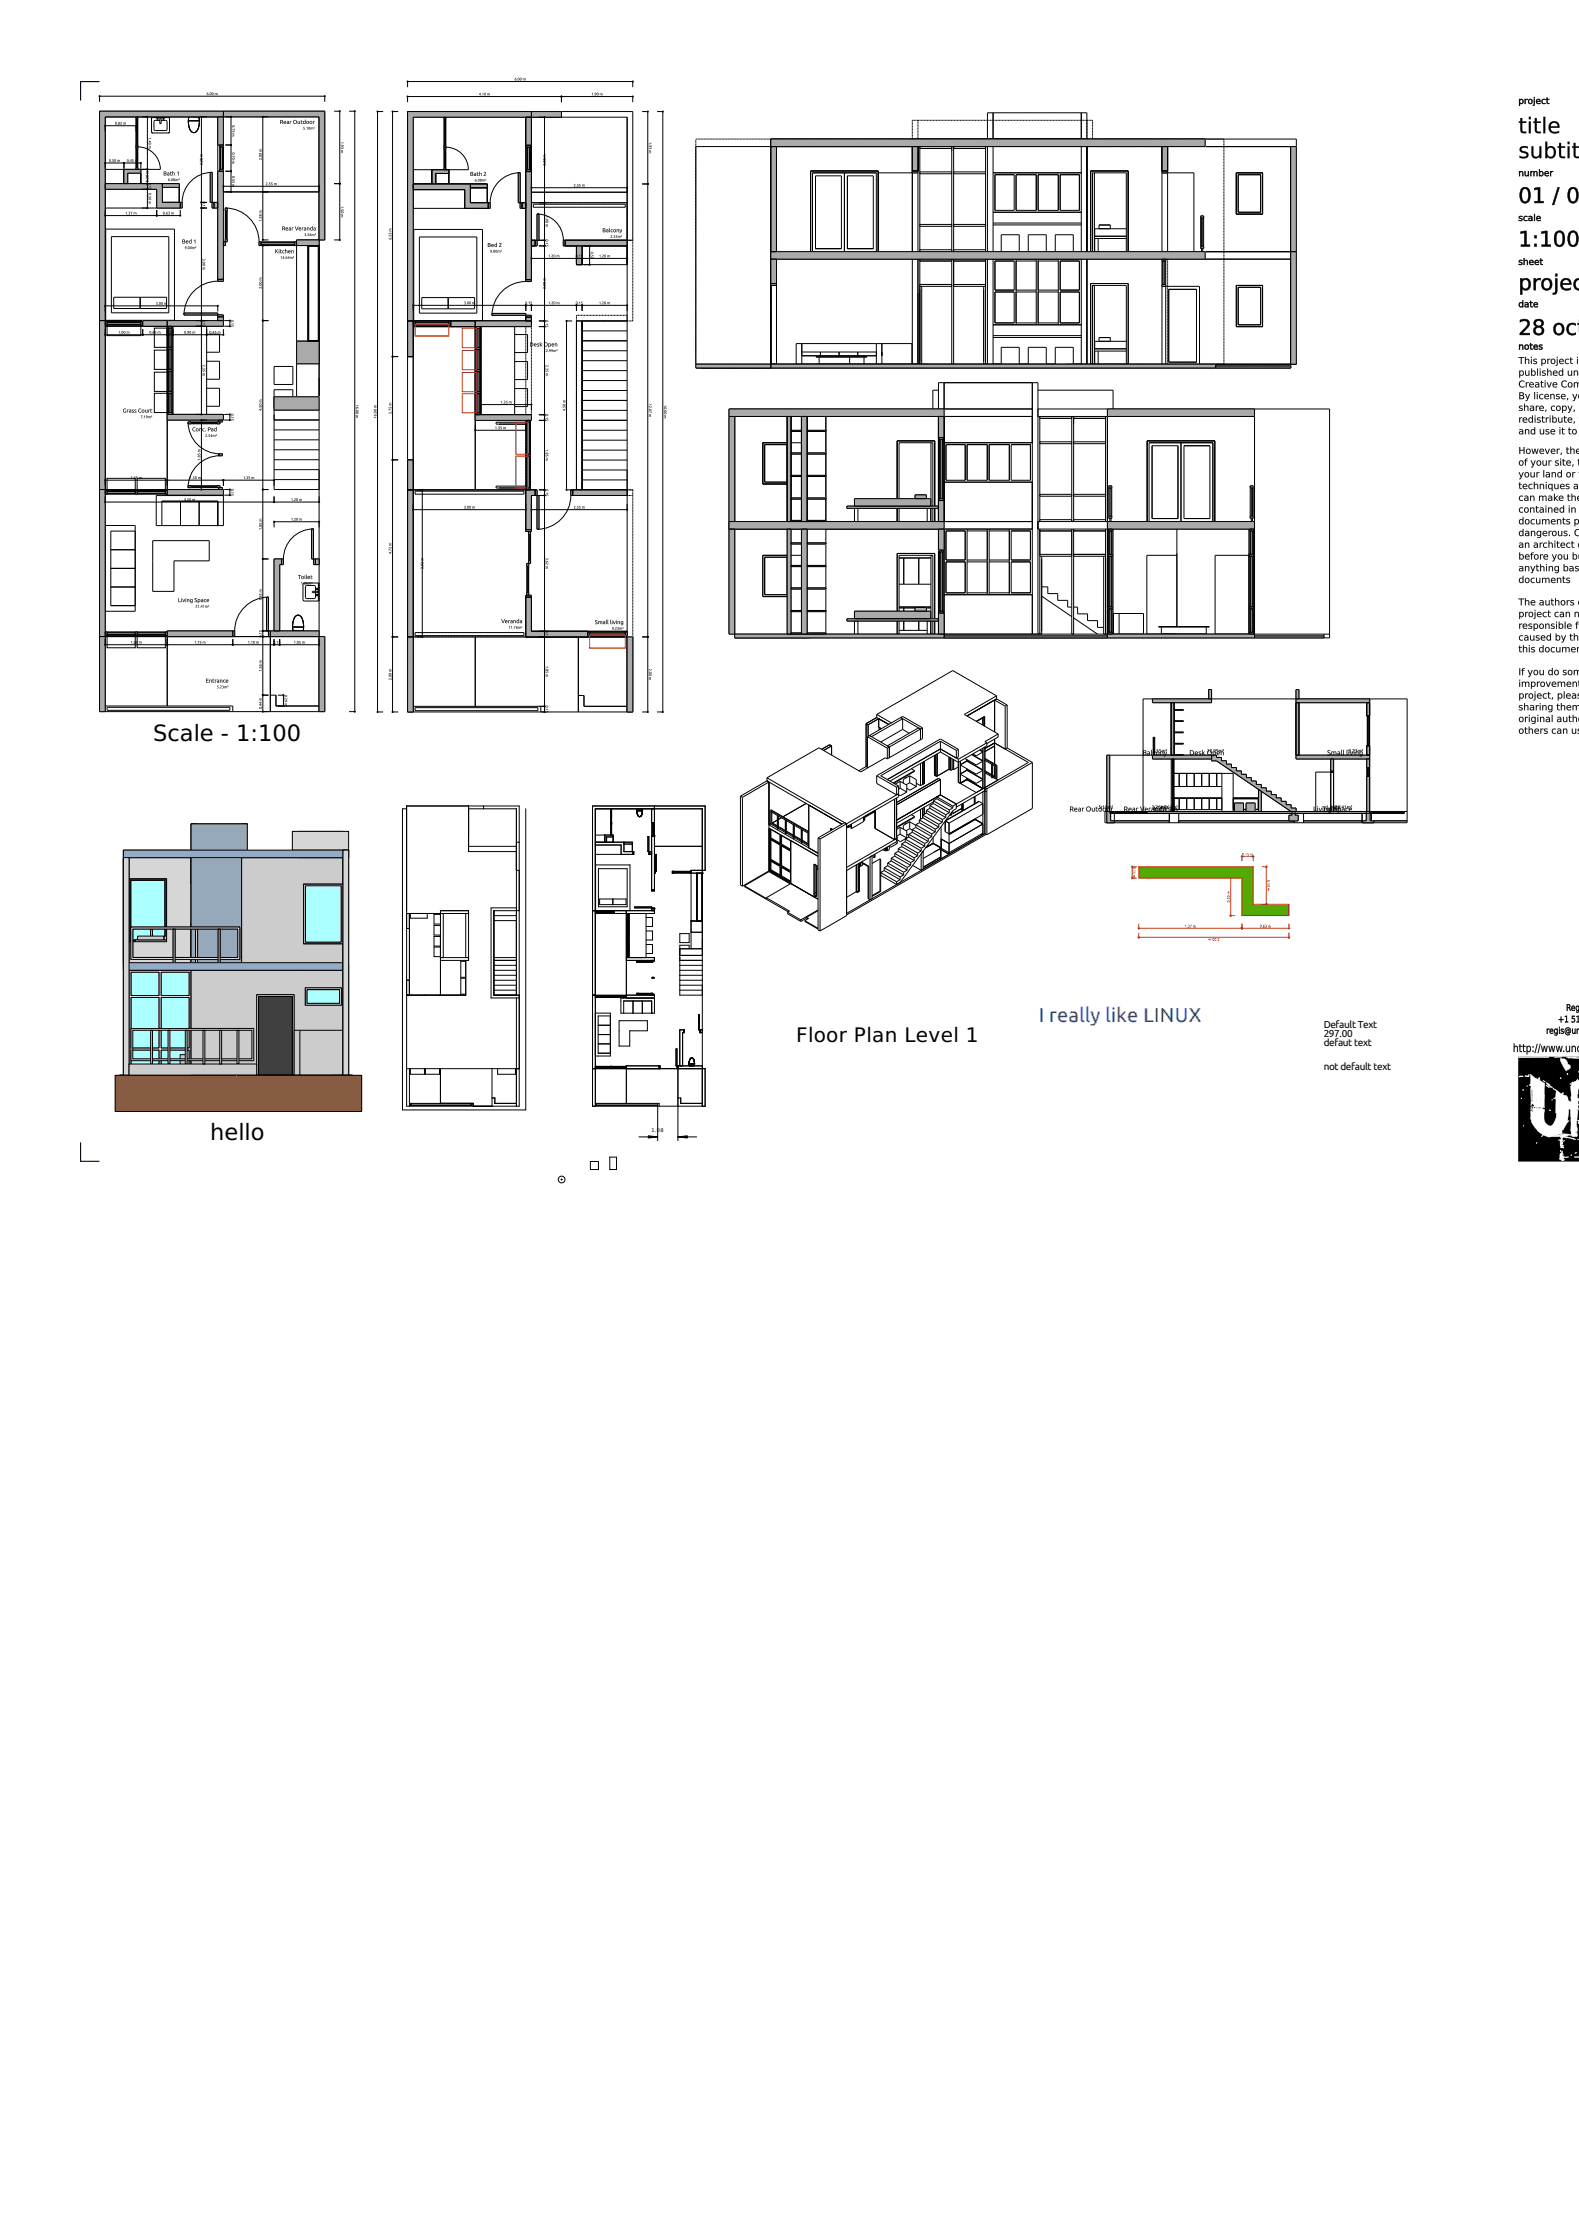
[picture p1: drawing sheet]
<svg xmlns="http://www.w3.org/2000/svg" width="210mm" height="297mm" viewBox="0 0 210 297" stroke-linecap="round" stroke-linejoin="round" font-family="sans-serif">
<defs><g id="words">
<g font-size="3">
<text x="20.4" y="98.5">Scale - 1:100</text>
<text x="28" y="151.6">hello</text>
</g>
<text font-size="2.7" fill="#00f" x="138.1" y="135.9">I really like LINUX</text>
<text font-size="2.7" x="105.8" y="138.6">Floor Plan Level 1</text>
<g font-size="1.3">
<text x="176" y="136.7">Default Text</text>
<text x="176" y="137.9">297.00</text>
<text x="176" y="139.1">defaut text</text>
<text x="176" y="142.3">not default text</text>
</g>
<text font-size=".7" x="86.6" y="150.5">1.08</text>
</g></defs>
<path d="M201.9 140.6h8.1v13.8h-8.1z" fill="#000"/>
<path d="M210 140.6h-8.1v13.8h8.1" fill="none" stroke="#000" stroke-width=".13"/>
<g fill="#fff">
<path d="M206.7 140.5v.1h.9l-.5-.1zM201.9 140.5v.1h4l-.1-.1zM208.3 140.5l.2 .1v.1h1.5l-.1-.1h-.4l.1-.1zM210 140.5v.1zM207.5 140.7a.67 .67 0 0 0 .2 .8l.5 .9 .1-.1a.47 .47 0 0 0 .5-.5l-.1-.2-.3-.1a.69 .69 0 0 0-.8-.7zM210 141.5v.4zM210 141.5v.1zM210 141.6v.1zM210 141.8v.1zM210 141.8v.8zM210 141.9v.7zM210 141.9v.2zM210 141.9v.1zM210 142.1v.1zM210 142.1v.2zM210 142.2v.1zM210 142.2v.7zM210 142.3v.3zM210 142.4v.2zM209.9 142.4l-.1 .2zM210 142.4v1.3zM210 142.5v.2zM210 142.6v.2zM210 142.6v.2zM208.3 142.7l.1 .2v-.2zM210 142.8v.3zM203.4 142.9l.1 .1v.3v.9l-.2 .1h.2v.2v1.7l.1-.3v-1.2l.1 .7v.9h.3l-.2 .1-.2 .3 .3 .3h.2h-.1v.1l-.3 .1h1.2v.1h.4v-2.5l.1-.7-.8-.5v-.1h.1v-.2h-.2v.2zM210 142.9v.1zM210 142.9v.2zM202.8 143l-.1 .1 .2 .1 .4-.1-.1-.2-.1 .2zM210 142.9v.3zM210 143v.1zM201.9 143.1h.6zM210 143.1v.2zM210 143.1v.1zM210 143.2v.5zM207.4 143.4l.1-.1zM203.8 147.3l-.1 .2 .1 .2-.2 .1-.1-.1v.4a2.62 2.62 0 0 0 .9 2.3l.7 .4-.2 .3 .2-.2 .7 .3 1.6-.1v.1l.1 .1v.1l-.3 .2h.3l-.1 .3 .1 .7 .3 .1 .1-.2h-.3l.2-.1-.1-.2-.1 .1 .2-.3-.2 .1 .1-.3h-.1l.2-.2-.1-.1v-.2l1.5 .1 .3 .1-.4-.2-1.1-.2 .9-.2 .2 .2h.5l.1-.1-.1-.3 .1-.1-.3-.1h.2a1.16 1.16 0 0 0 0-1l.2-1.9h-.3l.5-.1v-.1h-.2v-.4l.1-.1-.1-.2v-.3l.2-.1v-.1h-.2l.2-.3-.3 .2v-.5l.1-.2v-.6h.2v6.5v-7.9v.3l-.3-.2v.2h-.1l-.1 .1-.5 .1-.1 .2h-.2v.1h.2l-.1 .2v2.1l-.3-.2-.1-.4-.2-.1v-.2v.1l-.5-.2 .2-.1-.1-.1-.2 .1v.1l-1-.7v.1l.3 .1v.1a.94 .94 0 0 1-.4 1l.3-.1v2h.1v.4l-.2 .7-.4 .6a.91 .91 0 0 1-1-1v-1.1l-.2-.1-.1-.2h-.2a.28 .28 0 0 1-.4 0l-.1 .1-.1-.1-.2 .1-.1-.1zM210 143.8v.2zM210 143.5v.3zM210 143.5v.2zM210 143.7v.1zM205.1 143.7l.3 .2zM210 143.7v.2zM210 143.8v.1zM210 143.8v.1zM210 143.8v.1zM210 143.9v.4zM210 143.9v.2zM210 143.9v.2zM205.6 144l.2 .3 .5 .3h.1l-.3-.2v-.2zM210 144.1v.2zM205.5 144.3l.5 .3zM203 144.4v.1l.1-.1zM210 144.5v.2zM206.4 144.7l.2 .1zM210 144.8v.2zM202.4 144.9v.1l.2-.1zM210 145.5v.2zM202.2 146l.1 .1zM204.2 146.2h.1l-.1 .1zM206.3 146.2v.1zM210 146.2v.1zM203.6 146.3l-.1 .7 .1-.2zM204.8 146.4h-.1zM210 146.5v.1zM210 146.8v.1zM203.5 147.2v.4zM208.5 147.5l.3-.1v2.9l.1 .5h-1.3l.1-.6h.1l.4-.8 .4-.4-.2 .1 .1-1.3zM206 147.6l-.1 .1h.2zM204.3 147.7h.1zM210 147.7v.2zM210 147.9v.2zM210 148.2v.1zM204.9 148.3l.1 .1zM210 148.9v.1zM209.7 148.9v.1h.2v-.1zM210 149v.2zM209.8 149.1v.3zM202.5 149.7v.1zM210 150.5v.1zM206.9 151l.3-.2h.2l.1 .1zM207.6 150.8l.7 .1h-.7zM206.6 151h.1zM207.2 151h.1zM210 151.1v.2zM209.7 151.5l.1 .1zM209.9 151.5l.1 .1zM207.9 151.6l-.1 .2zM204.3 151.9l-.1 .1zM210 152.3v.4zM210 152.4v.1zM207.5 152.9v.3zM207.7 153l-.2 .4h-.1v.5l-.1 .1 .1 .2a.39 .39 0 0 0 .6 0l-.2-.1v-.2h.7v-.1h-.7l.1-.1-.2-.1 .1-.1zM209.4 153.3h.1l.1-.1zM210 153.3v.2zM208.8 153.5l.1 .2zM210 153.8v.1zM209.3 153.8l.2 .1h.4v-.1zM210 153.8v.1zM210 153.8v.1zM210 153.8v.1zM210 154.3v.1z"/>
<path d="M206.7 140.5v.1h.9l-.5-.1zM206.6 140.5h1v.1h-1zM201.9 140.5v.1h.5v-.1l.1 .1h.8v-.1v.1h2.6l-.1-.1zM201.9 140.5h3.9h.1v.1h-3.5l-.5 .1zM208.3 140.5v.1h.2v.1l.1-.1 1.4 .1h-.1l-.4-.1 .1-.1h-.6v.1zM208.2 140.5l.8 .1v-.1h.6l-.1 .1h.4l.1 .2-1.4-.1h-.1v-.1h-.3zM210 140.5v.1zM210 140.5v.1zM210 140.5v.2zM210 140.5v.2zM210 140.5v.2zM210 140.5v.2zM210 140.6v.2zM207.5 140.7l-.1 .1 .1 .2 .7 1.4v-.1l.2-.1 .4-.3-.2-.1 .1-.1-.3-.2v-.2a.65 .65 0 0 0-.8-.5zM207.5 140.7l.1 .1a.65 .65 0 0 1 .8 .7l.3 .1 .1 .1-.1 .1h.1v.1a.5 .5 0 0 1-.5 .4l-.1 .1a3.7 3.7 0 0 1-.8-1.6zM210 141.5v.4zM210 141.4v.5zM210 141.5v.1zM210 141.5v.1zM210 141.6v.2zM210 141.6v.2zM210 141.8v.1zM210 141.7v.2zM210 141.8v.8zM210 141.8v.9zM210 141.9v.7zM210 141.9v.7zM210 141.9v.2zM210 141.9v.3zM210 141.9v.1zM210 141.9v.2zM210 142.1v.1zM210 142.1v.1zM210 142.1v.2zM210 142.1v.2zM210 142.2v.1zM210 142.1v.2zM210 142.2v.6zM210 142.2v.7zM210 142.3v.3zM210 142.2v.4zM210 142.4v.2zM210 142.3v.3zM209.9 142.4l-.1 .2zM209.9 142.4l.1 .1-.2 .1zM210 142.4v1.3zM210 142.4v1.3zM210 142.5v.2zM210 142.5v.3zM210 142.6v.2zM210 142.6v.2zM210 142.6v.2zM210 142.6v.2zM208.3 142.7l.1 .2v-.2zM208.3 142.7h.2v.2h-.2zM210 142.8v.3zM210 142.7v.4zM203.4 142.9h.1v.4h.1l-.1 .1-.1 .8h.1h-.2l.2 .1v-.1v.3v.2v1.5l.1-.3v-1.2l.1 .2v.5h.1l-.1 .9h.3v.1h-.2l-.2 .3 .3 .2v.1h.2v.1l-.1-.1 .1 .2h-.4l.3-.1 .1 .1h.8h-.1h.1v.1l.3-.1 .1 .1v-1.1v-.6v-.1v-.7l.1-.7-.8-.5v-.1h.1v-.2l-.1 .1-.1-.1v.3l-.5-.2zM203.4 142.8h.1l.6 .5 .4 .2v-.2l.1 .1 .1-.2 .1 .3h-.2v.1l.8 .5-.1 .7v.7l.1 .1-.1 .6v1.1h-.5l.1-.1v.1h-.8l-.1-.1h-.3v-.1h.3v-.1h.1l-.2 .1v-.2l-.3-.2 .1-.4 .3 .1-.4-.1 .1-.9h-.1h.1l-.1-.7v1.2v.4h-.1l-.1-1.6 .1-.4h-.3v-.1h.3v-1.2l-.1-.1zM210 142.9v.1zM210 142.8v.2zM210 142.9v.2zM210 142.8v.3zM202.8 143l-.1 .1h.5l.1-.1-.1-.1v.1l-.1 .1zM202.8 143l.3 .1-.1-.1h.2l-.1-.1h.1l.1 .2a.4 .4 0 0 1-.6 0zM210 142.9v.3zM210 142.9v.4zM210 143v.1zM210 143v.1zM201.9 143.1h.6zM202 143.1l.2-.1 .1 .1 .2-.1v.2h-.6zM210 143.1v.2zM210 143.1v.2zM210 143.1v.1zM210 143.1v.2zM210 143.2v.5zM210 143.2v.5zM207.4 143.4l.1-.1zM207.4 143.4l.1-.2 .1 .1-.2 .2zM203.8 147.3l-.1 .2 .2 .3-.3 .1v-.2l-.1 .1 .1 .7-.2 .1 .2 .4a2.38 2.38 0 0 0 .7 1.2l.8 .6-.2 .3 .2-.2 .7 .3 1.7-.1-.1 .1h.2l-.1 .2-.3 .2h.3v.1h-.1h.1l-.1 .2v.4l.1 .1v.2l.1-.1-.1 .1h.4v-.1l-.3 .1v-.1l.2-.1-.1-.2-.1 .1 .2-.3-.2 .1v-.1l.1-.2-.1 .1v-.2l.2-.1-.2-.1v-.2h.1h-.1l.1-.1 .6 .1h.4l.3 .1h.2h-.1l.4 .1-1.5-.4v-.1l.9-.1 .2 .2h.5l.1-.1-.1-.4 .1 .1v-.1h-.4v-.1l.4-.1-.2-.9 .3-1.9h-.3v-.1h.5v-.1v.1v-.1h-.3v-.4l.2-.1-.2-.1v-.4l.3-.1v-.1h-.2l.2-.3-.3 .2-.1-.5 .2-.2-.1-.5 .1-.2 .2 .2v-.1v6.5v-7.9v.3l-.3-.2v.3l-.1-.1-.1 .1-.5 .1v.1l.1-.1-.2 .2h-.2v.1l.2-.1-.1 .3 .1 1.2-.1 .4 .1 .6-.5-.3v-.4l-.1-.1-.1 .1v-.3l-.1 .2-.5-.3 .3-.1-.1-.1-.2 .1 .1 .1-1.1-.7v.1l.4 .1-.2 .9-.3 .2 .4-.1-.1 2h.1v.4l-.2 .7a.72 .72 0 0 1-.6 .6l-.6-.2a1.56 1.56 0 0 1-.3-1.5l.1-.3-.1-.1h.1l-.2-.2-.1 .1v-.2l-.3 .2-.1-.1-.1 .1-.1-.2-.2 .2v-.2l-.2 .1zM203.7 147.3l.2-.1 .1 .2v-.1h.2l.1 .1 .2-.1 .1 .2v-.1h.1h.2l.1-.1 .1 .2v-.1l.3 .1v.1h-.1v.1v.3v.7a1.11 1.11 0 0 0 .5 .9l.3 .1a1.85 1.85 0 0 0 .7-1.1v-2.6l-.4 .1a.9 .9 0 0 0 .4-1l.1-.1-.3-.1v-.1l1 .7 .1-.1-.1-.1 .2-.1 .1 .2-.2 .1 .4 .3v-.2h.1v.2h.2l.1 .5 .3 .2v-.5l.1-.4-.2-1.2 .2-.2h-.2v-.1h.2l.1-.1h-.1l.1-.1 .5-.1 .1-.2 .1 .1-.1-.2h.2l.1 .2 .1-.4v8v-6.5v.1l-.2-.1v.6l-.1 .2v.5l.3-.2-.2 .3h.2v.2h-.2v.3l.1 .2-.1 .1v.4h.2v.1l-.5 .1h.3l-.1 .1-.1 1.8 .1 .9-.2 .1h-.1l.3 .1v.1h-.1l.1 .3-.1 .2h-.5l-.2-.1v-.2l-.9 .2 1.3 .3 .2 .2-.4-.1v-.1l-.1 .1-.6-.2h-.1l-.6-.1v.1l.1 .3-.2 .2h.2v.1l-.2 .1 .1 .1 .1-.2v.1l-.2 .2h.2l.1 .1-.1 .2h-.2h.3v.1l-.4 .1v-.1h-.1l-.1-.7 .1-.1v-.2h.1l-.3 .1v-.2l.3-.1v-.1l-.1-.1v-.1l-1.6 .1-.7-.3-.1 .3h-.1l.2-.4-.6-.3-.2-.3a2.42 2.42 0 0 1-.8-1.2l-.1-.4 .1-.1-.1-.7 .2-.2v.2l.2-.1h-.1v-.2zM210 143.8v.2zM210 143.7v.3zM210 143.5v.3zM210 143.5v.4zM210 143.5v.2zM210 143.5v.3zM210 143.6v.2zM210 143.6v.2zM205.1 143.7l.3 .2zM205 143.6l.3 .1 .2 .2h-.2zM210 143.7v.2zM210 143.7v.2zM210 143.8v.1zM210 143.7v.2zM210 143.8v.1zM210 143.7v.3zM210 143.8v.1zM210 143.8v.2zM210 143.9v.4zM210 143.8v.5zM210 143.9v.2zM210 143.8v.3zM210 143.9v.2zM210 143.9v.3zM205.6 144v.1l.2 .2 .5 .3h.1l-.4-.2 .1-.2zM205.5 144l.1-.1 .5 .3v.2l.3 .2-.1 .1-.3-.2zM210 144.1v.2zM210 144.1v.3zM205.5 144.3l.5 .3zM205.5 144.2l.5 .4-.4-.2zM203 144.4v.1l.1-.1zM202.9 144.4l.2-.1-.1 .2zM210 144.5v.3zM210 144.5v.2zM206.4 144.7l.2 .1zM206.4 144.7h.1l.1 .2zM210 144.8v.3zM210 144.8v.2zM202.4 144.9v.1l.2-.1zM202.4 144.9l.1-.1 .1 .2h-.2zM210 145.5v.2zM210 145.5v.2zM202.2 146l.1 .1zM202.1 146h.2l.1 .1h-.2zM204.2 146.2h.2l-.1 .1h-.2zM204.2 146.2h.1zM206.3 146.2v.1zM206.3 146.2h.1l-.1 .2zM210 146.2v.1zM210 146.2v.2zM203.6 146.3l-.1 .7 .1-.2-.1-.3zM203.6 146.3v.3v.2l-.1 .2zM204.8 146.3v.2h-.1zM204.7 146.4h.1zM210 146.5v.1zM210 146.5v.2zM210 146.8v.1zM210 146.7v.2zM203.5 147.2v.4zM203.5 147.1h.1v.4l-.1 .1zM208.4 147.5h.3l.2-.2-.1 .2 .1 1.9-.1 .8v.1h.1v.6l-1.3-.1 .1-.6h.1l.4-.8 .4-.4-.2 .1 .1-1.3zM208.5 147.5l.1 .3-.2 1.2h.2l-.3 .4-.4 .8-.2 .1-.1 .3h.1h-.1v.2h1.3l-.1-.5-.1-.1h.1v-.8v-1.9v-.1h.1l-.1 .1zM205.9 147.6l.2 .1v-.1zM205.9 147.6l.2-.1 .1 .2h-.3zM204.2 147.7l.3-.1v.1zM204.3 147.7h.1zM210 147.7v.2zM210 147.7v.2zM210 147.9v.2zM210 147.9v.2zM210 148.2v.1zM210 148.2v.1zM204.9 148.2h.1v.3zM204.9 148.3l.1 .1zM210 148.9v.1zM210 148.8v.2zM209.7 148.9v.1h.2v-.1zM209.7 148.9h.2v.1l-.2 .1zM210 149v.2zM210 148.9v.4zM209.8 149.1v.3zM209.8 149.1h.1v.2l-.1 .1-.1-.2zM202.5 149.7v.1zM202.5 149.6h.1l-.1 .2zM210 150.5v.1zM210 150.5v.1zM206.9 151l.5-.2 .1 .2zM206.9 151l.6-.1-.1-.1zM207.6 150.8l.2 .1 .5-.1v.1l-.7 .1zM207.6 150.8v.2l.7-.1-.5-.1v.1zM206.6 151h.2l-.1 .1h-.1zM206.6 151h.1zM207.1 151h.3v.1h-.3zM207.2 151h.1zM210 151.1v.2zM210 151.1v.2zM209.7 151.5l.1 .1zM209.7 151.4l.1 .2zM209.9 151.5l.1 .1zM209.9 151.5h.1v.2zM207.9 151.6l-.1 .2zM207.9 151.6l.1 .1-.2 .1zM210 151.8v.1zM204.3 151.9l-.1 .1zM204.3 151.9h.1l-.2 .2zM210 152.3v.4zM210 152.3v.4zM210 152.4v.1zM210 152.4v.2zM207.5 152.9v.3zM207.4 152.9h.1v.3h-.1zM207.7 153l-.2 .4h-.1v.5l-.1 .1 .5 .4 .2-.2-.2-.1v-.1v-.1l.7-.1-.7 .1 .1-.2h-.2v-.1l.1-.1-.2-.2zM207.6 153l.1 .4 .2 .1-.2 .1 .2 .1-.1 .1h.7v.1h-.7l.1 .2h-.1h.2v.1l-.2 .2-.5-.2-.1-.2 .2-.1-.1-.2 .1-.1-.1-.2 .1-.1 .1 .1zM209.4 153.3l.2-.1zM209.3 153.3l.3-.1-.1 .2h-.1zM210 153.3v.2zM210 153.3v.2zM208.8 153.5l.1 .2zM208.8 153.6a.1 .1 0 0 1 .2 0 .1 .1 0 0 1-.2 0zM210 153.7v.2zM210 153.8v.1zM210 153.7v.2zM209.3 153.8l.2 .1h.4v-.1zM209.3 153.8h.6v.1l-.4 .1-.2-.1zM210 153.8v.1zM210 153.8v.1zM210 153.8v.1zM210 153.8v.1zM210 153.8v.1zM210 153.8v.1zM210 154.3v.1zM210 154.2v.2z"/>
</g>
<path d="M13.2 10.8h-2.5v2.6M10.7 151.9v2.5h2.5" fill="none" stroke="#000235" stroke-width=".15"/>
<g fill="#000">
<path d="M201.9 13.2h.1v.1a.29 .29 0 0 1 .5-.1 .29 .29 0 0 1 0 .4l-.2 .2-.3-.1v.4h-.1zM202.1 13.3a.23 .23 0 0 0-.1 .3 .23 .23 0 0 0 .4 .1 .23 .23 0 0 0 0-.3 .23 .23 0 0 0-.3-.1zM202.7 13.2h.1v.1l.3-.1v.1a.19 .19 0 0 0-.2 0 .19 .19 0 0 0-.1 .2v.3h-.1zM203.3 13.3a.22 .22 0 0 0 0 .4 .22 .22 0 0 0 .3-.1v-.3l-.2-.1zM203.1 13.5a.33 .33 0 0 1 .6 0 .33 .33 0 0 1-.6 0zM203.9 13.2h.1v.7l-.2 .2 .1-.2zM203.9 12.9h.1v.2h-.1zM204.3 13.2h.3l.2 .3h-.5a.29 .29 0 0 0 .5 .2 .33 .33 0 0 1-.5 0 .33 .33 0 0 1 0-.5zM204.4 13.3l-.1 .1h.4l-.1-.1zM205 13.2h.3h.1v.1a.25 .25 0 0 0-.3 0 .25 .25 0 0 0 0 .4 .25 .25 0 0 0 .3 0 .3 .3 0 0 1-.4 .1 .3 .3 0 0 1-.1-.4zM205.6 13h.1v.2h.2h-.2v.5h.2v.1l-.3-.1v-.5h-.1z"/>
<path d="M201.9 13.1h.2l-.1 .2a.28 .28 0 0 1 .4-.2 .28 .28 0 0 1 .2 .4 .28 .28 0 0 1-.2 .3 .28 .28 0 0 1-.4-.1l.1 .4h-.2zM201.9 13.2v.9h.1v-.5a.24 .24 0 0 0 .3 .2 .24 .24 0 0 0 .2-.3 .24 .24 0 0 0-.2-.3 .24 .24 0 0 0-.3 .2v-.2zM202.1 13.3l.1 .4a.19 .19 0 0 0 .2-.2 .19 .19 0 0 0-.3-.2zM202.1 13.3a.24 .24 0 0 1 .3 .2 .24 .24 0 0 1-.3 .2zM202.7 13.1h.1v.2l.1-.1 .2-.1v.2h-.2l-.1 .1v.4h-.1zM202.7 13.2v.6h.1v-.3a.22 .22 0 0 1 .3-.3h-.2l-.1 .2v-.2zM203.3 13.3a.2 .2 0 0 0 0 .3 .2 .2 0 0 0 .2 .1 .2 .2 0 0 0 .1-.3 .2 .2 0 0 0-.3-.1zM203.3 13.3a.24 .24 0 0 1 .3 .2 .24 .24 0 0 1-.3 .2zM203.1 13.5a.36 .36 0 0 1 .7 0 .36 .36 0 0 1-.7 0zM203.1 13.5a.3 .3 0 0 0 .6 0 .3 .3 0 0 0-.6 0zM203.9 13.1h.1v.8l-.3 .2v-.2h.2zM203.9 13.2v.7l-.1 .2 .2-.2v-.7zM203.9 12.9h.1v.2h-.1zM203.9 12.9v.2h.1v-.2zM204.3 13.2a.32 .32 0 0 1 .4 0 .32 .32 0 0 1 .1 .3h-.5a.3 .3 0 0 0 .5 .1 .18 .18 0 0 1-.1 .2 .18 .18 0 0 1-.2 .1 .38 .38 0 0 1-.3-.3 .38 .38 0 0 1 .1-.4zM204.3 13.3a.34 .34 0 0 0 0 .4 .34 .34 0 0 0 .5 .1v-.1a.26 .26 0 0 1-.3 .1 .26 .26 0 0 1-.2-.3h.5l-.2-.3zM204.4 13.3l-.1 .1h.4l-.1-.1zM204.3 13.3a.2 .2 0 0 1 .3-.1 .2 .2 0 0 1 .1 .3h-.4zM205 13.2l.3-.1 .2 .1v.1a.23 .23 0 0 0-.4 0 .23 .23 0 0 0 0 .4 .23 .23 0 0 0 .4-.1v.2a.38 .38 0 0 1-.5-.1 .38 .38 0 0 1 0-.5zM205 13.3a.32 .32 0 0 0 0 .4 .32 .32 0 0 0 .4 .1v-.1a.26 .26 0 0 1-.3 0 .26 .26 0 0 1 0-.4 .26 .26 0 0 1 .3 0v-.1zM205.6 13h.1v.2l.3-.1v.2h-.3l.1 .4h.2v.1h-.3l-.1-.1v-.5l-.1 .1v-.2l.1 .1zM205.6 13v.2h-.1h.1v.5l.3 .1v-.1h-.2v-.1v-.4h.2h-.2v-.2z"/>
<path d="M202.1 15.7h.3v.4h.5v.2h-.5v1.1l.5 .1v.2h-.3a.44 .44 0 0 1-.5-.5v-.9h-.2v-.2h.2zM203.2 16.1h.3v1.6h-.3zM203.2 15.5h.3v.4h-.3zM204 15.7h.3v.4h.5v.2h-.5v1.1l.5 .1v.2h-.2a.44 .44 0 0 1-.6-.5v-.9h-.2v-.2h.2zM205.2 15.5h.2v2.2h-.2zM206.1 16.3a.73 .73 0 0 1 .8-.1 .73 .73 0 0 1 .4 .8h-1.2a.67 .67 0 0 0 1.2 .4v.2a.89 .89 0 0 1-1.2-.1 .89 .89 0 0 1 0-1.2zM206.3 16.4l-.2 .4h1a.45 .45 0 0 0-.3-.4 .45 .45 0 0 0-.5 0z"/>
<path d="M202.1 15.7h.3v.4h.5v.3h-.5v1l.1 .1h.4v.2a.59 .59 0 0 1-.8-.5v-.9l-.2 .1v-.3h.2zM202.1 15.7v.5l-.2-.1v.2h.2v1.1a.6 .6 0 0 0 .8 .3v-.2h-.5v-.3v-.9h.5v-.2l-.5 .1v-.5zM203.2 16.1h.3v1.6h-.3zM203.2 16.1v1.6h.3v-1.6zM203.2 15.5h.3v.4h-.3zM203.2 15.5v.4h.3v-.4zM204 15.7h.3v.4h.5v.3h-.5v1l.1 .1h.4v.2a.59 .59 0 0 1-.8-.5v-.9l-.2 .1v-.3h.2zM204 15.7v.5l-.2-.1v.2h.2l.1 1.1a.6 .6 0 0 0 .7 .3v-.2h-.5v-.3v-.9h.5v-.2l-.5 .1v-.5zM205.2 15.5h.2v2.2h-.2zM205.2 15.5v2.2h.2v-2.2zM206.1 16.3a.73 .73 0 0 1 .9-.1 .73 .73 0 0 1 .3 .8h-1.2a.7 .7 0 0 0 1.2 .4v.2a.94 .94 0 0 1-1.5-.7zM206.1 16.3a.88 .88 0 0 0 0 1.2 .88 .88 0 0 0 1.1 .1l.1-.2a.67 .67 0 0 1-.7 .1 .67 .67 0 0 1-.5-.5h1.2a.72 .72 0 0 0-.4-.8 .72 .72 0 0 0-.8 .1zM206.3 16.5l-.2 .3h.9a.44 .44 0 0 0-.2-.4 .44 .44 0 0 0-.5 .1zM206.3 16.4a.45 .45 0 0 1 .5-.1 .45 .45 0 0 1 .3 .5h-1z"/>
<path d="M202.2 19.5l.2-.1 .6 .1h.1v.2a.61 .61 0 0 0-.8 .2v.1l.3 .1a.5 .5 0 0 1 .6 .5 .5 .5 0 0 1-.7 .5l-.5-.1v-.3a.64 .64 0 0 0 .9-.1v-.1l-.4-.2a.44 .44 0 0 1-.5-.3 .44 .44 0 0 1 .2-.5zM203.6 19.5h.2v.9a.41 .41 0 0 0 .5 .4 .41 .41 0 0 0 .3-.5v-.8h.3v1.5h-.3v-.2a.57 .57 0 0 1-.7 .2 .57 .57 0 0 1-.3-.6zM205.8 19.8a.68 .68 0 0 0 .3 1.1 .64 .64 0 0 0 .5-.7 .64 .64 0 0 0-.5-.6zM205.4 18.8h.3v.9a.65 .65 0 0 1 .8-.2 .65 .65 0 0 1 .3 .7 .65 .65 0 0 1-.3 .8 .65 .65 0 0 1-.8-.2v.2h-.3zM207.3 19h.2v.5h.5v.2h-.5l.1 1.1h.4v.2h-.2a.44 .44 0 0 1-.5-.5v-.8h-.2v-.2h.2zM208.4 19.5h.2v1.5h-.2zM208.4 18.8h.2v.4h-.2zM209.2 19h.2v.5h.6v.2h-.6l.1 1 .1 .1h.4v.2h-.3a.44 .44 0 0 1-.5-.5v-.8h-.2v-.2h.2zM210 18.8v2.2zM210 19.4v1.7zM210 19.6v.5z"/>
<path d="M202.2 19.5a1.16 1.16 0 0 1 .9 0v.3a.8 .8 0 0 0-.8 0v.2l.4 .1a.49 .49 0 0 1 .5 .6 .49 .49 0 0 1-.7 .4l-.5-.1v-.3a.84 .84 0 0 0 .9 0v-.2l-.4-.2a.45 .45 0 0 1-.5-.3 .45 .45 0 0 1 .2-.5zM202.2 19.5a.46 .46 0 0 0-.1 .6 .46 .46 0 0 0 .4 .2l.4 .2a.46 .46 0 0 1-.3 .4 .46 .46 0 0 1-.5-.1l-.1-.1v.3a1.02 1.02 0 0 0 1.1-.2 .5 .5 0 0 0-.5-.7l-.3-.1a.23 .23 0 0 1 .2-.4l.6 .1v-.2l-.5-.1zM203.6 19.4h.2v1a.4 .4 0 0 0 .5 .4 .4 .4 0 0 0 .3-.5v-.9h.3v1.6h-.3v-.2a.58 .58 0 0 1-.7 .2 .58 .58 0 0 1-.3-.6zM203.6 19.5v.9a.56 .56 0 0 0 .4 .6 .56 .56 0 0 0 .7-.2l-.1 .2h.3v-1.5h-.3l.1 .8a.42 .42 0 0 1-.4 .6 .42 .42 0 0 1-.5-.5v-.9zM205.8 19.8a.67 .67 0 0 0 .3 1 .63 .63 0 0 0 .5-.6 .63 .63 0 0 0-.5-.6zM205.8 19.8a.5 .5 0 0 1 .6 0 .5 .5 0 0 1 .2 .6 .46 .46 0 0 1-.6 .5 .46 .46 0 0 1-.3-.7zM205.4 18.8h.3v.9a.58 .58 0 0 1 1-.1 .82 .82 0 0 1 .1 1 .82 .82 0 0 1-.9 .4l-.2-.2v.2h-.3zM205.4 18.8v2.2h.3v-.2a.63 .63 0 0 0 .8 .2 .63 .63 0 0 0 .3-.8 .64 .64 0 0 0-.3-.7 .64 .64 0 0 0-.8 .2v-.9zM207.2 19h.3v.5l.6-.1v.3h-.6v1l.2 .1h.4v.2a.59 .59 0 0 1-.9-.5l.1-.8h-.2v-.3l.2 .1zM207.3 19v.5h-.2v.2l.2-.1v1.2a.6 .6 0 0 0 .7 .2v-.2h-.4l-.1-.3v-.9l.5 .1v-.2h-.5v-.5zM208.4 19.4h.3v1.6h-.3zM208.4 19.5v1.5h.2v-1.5zM208.4 18.8h.3v.4h-.3zM208.4 18.8v.4h.2v-.4zM209.2 19h.3l-.1 .5 .6-.1v.3h-.6l.1 1 .1 .1h.4v.2a.53 .53 0 0 1-.8-.5v-.8h-.2v-.3l.2 .1zM209.2 19v.5h-.2v.2l.2-.1v1.2a.59 .59 0 0 0 .8 .2v-.2h-.5l-.1-.3v-.9l.6 .1v-.2h-.6v-.5zM210 18.8v2.2zM210 18.8v2.2zM210 19.4v1.7zM210 19.4v1.7zM210 19.6v.5zM210 19.6v.5z"/>
<path d="M202.1 30.8l.8-.1v1.8h.5v.3h-1.2v-.3h.4v-1.5l-.5 .1zM204 32.4h.3v.4h-.3zM204 31.3h.3v.4h-.3zM204.9 30.8l.8-.1v1.8h.4v.3h-1.2v-.3h.5v-1.5l-.5 .1zM207.1 30.9a1.42 1.42 0 0 0 0 1.6 .57 .57 0 0 0 .6-.2 .57 .57 0 0 0 0-.6v-.2a.48 .48 0 0 0-.6-.6zM206.9 30.8a.69 .69 0 0 1 .8 0 .69 .69 0 0 1 .3 .6v.3a.82 .82 0 0 1-.9 1.1 1.37 1.37 0 0 1-.2-2zM208.9 30.9a1.42 1.42 0 0 0 0 1.6 .57 .57 0 0 0 .6-.2 .57 .57 0 0 0 0-.6v-.2a.48 .48 0 0 0-.6-.6zM208.7 30.8a.69 .69 0 0 1 .8 0 .69 .69 0 0 1 .3 .6v.3a.82 .82 0 0 1-.9 1.1 1.37 1.37 0 0 1-.2-2z"/>
<path d="M202.1 30.8l.9-.1-.1 1.8h.5v.3h-1.2v-.3h.4l.1-1.5-.6 .1zM202.1 30.8v.3l.6-.2v1.7l-.5-.1v.3h1.2v-.3l-.5 .1v-1.9zM203.9 32.4h.4v.4h-.4zM204 32.4v.4h.3v-.4zM203.9 31.3h.4v.4h-.4zM204 31.3v.4h.3v-.4zM204.9 30.8l.8-.1v1.8h.5v.3h-1.3v-.3h.5v-1.5l-.5 .1zM204.9 30.8v.3l.5-.2v1.7l-.5-.1v.3h1.2v-.3l-.4 .1v-1.9zM207.1 31a1.42 1.42 0 0 0 0 1.5 .42 .42 0 0 0 .5-.1 .42 .42 0 0 0 .1-.4v-.5a.45 .45 0 0 0-.6-.5zM207 31a.46 .46 0 0 1 .6 0 .46 .46 0 0 1 .2 .5v.5a.47 .47 0 0 1-.5 .6 .47 .47 0 0 1-.4-.6v-.7zM206.9 30.8a.72 .72 0 0 1 .8-.1 .72 .72 0 0 1 .3 .7l.1 .3a.84 .84 0 0 1-1 1.1 1.39 1.39 0 0 1-.2-2zM206.9 30.8a1.54 1.54 0 0 0 0 1.9 .66 .66 0 0 0 .7 0 .66 .66 0 0 0 .4-.6v-.4a.79 .79 0 0 0-.9-1zM208.9 31a1.42 1.42 0 0 0 0 1.5 .42 .42 0 0 0 .5-.1 .42 .42 0 0 0 .1-.4v-.5a.45 .45 0 0 0-.6-.5zM208.9 31a.46 .46 0 0 1 .5 0 .46 .46 0 0 1 .2 .5v.5a.47 .47 0 0 1-.5 .6 .47 .47 0 0 1-.4-.6v-.7zM208.7 30.8a.72 .72 0 0 1 .8-.1 .72 .72 0 0 1 .3 .7l.1 .3a.84 .84 0 0 1-1 1.1 1.39 1.39 0 0 1-.2-2zM208.7 30.8a1.54 1.54 0 0 0 0 1.9 .66 .66 0 0 0 .8 0 .66 .66 0 0 0 .3-.6v-.4a.79 .79 0 0 0-.9-1z"/>
<path d="M202.1 37h.2v.3a.64 .64 0 0 1 .8-.2 .64 .64 0 0 1 .4 .7 .64 .64 0 0 1-.4 .7 .64 .64 0 0 1-.8-.2v.9h-.2zM202.5 37.4a.67 .67 0 0 0 .3 1 .63 .63 0 0 0 .4-.6 .63 .63 0 0 0-.4-.6zM203.9 37h.3v.3a.63 .63 0 0 1 .6-.3v.3a.46 .46 0 0 0-.5 0 .46 .46 0 0 0-.1 .5v.8h-.3zM205.3 37.4a.66 .66 0 0 0 .3 1 .63 .63 0 0 0 .5-.6 .63 .63 0 0 0-.5-.6zM205.1 37.2a.8 .8 0 0 1 1.2 .3 .8 .8 0 0 1-.7 1.1 .84 .84 0 0 1-.7-.5 .84 .84 0 0 1 .2-.9zM206.8 37h.2v1.8a.43 .43 0 0 1-.6 .4v-.3h.2l.1-.1zM206.8 36.4h.2v.3h-.2zM207.6 37.2a.72 .72 0 0 1 .9-.2 .72 .72 0 0 1 .4 .9h-1.2a.65 .65 0 0 0 .4 .5 .65 .65 0 0 0 .7-.1v.2a.88 .88 0 0 1-1.2-.1 .88 .88 0 0 1 0-1.2zM207.9 37.3l-.2 .4h.9a.45 .45 0 0 0-.3-.5 .45 .45 0 0 0-.4 .1zM209.4 37.2l.6-.2v.3a.39 .39 0 0 0-.5 .1 .39 .39 0 0 0-.1 .4 .39 .39 0 0 0 .1 .4 .39 .39 0 0 0 .5 .1v.3a.69 .69 0 0 1-.7-.3 .69 .69 0 0 1-.1-.7zM210 36.6v2z"/>
<path d="M202 34.6h.4v.1h-.4v.1a.23 .23 0 0 1 .4 .2 .23 .23 0 0 1-.3 .2h-.2l.1-.1a.17 .17 0 0 0 .2 .1 .17 .17 0 0 0 .1-.2 .26 .26 0 0 1-.3-.1 .26 .26 0 0 1 0-.3zM202.6 34.3h.1v.4a.24 .24 0 0 1 .2-.1 .24 .24 0 0 1 .2 .2v.4h-.1v-.4a.17 .17 0 0 0-.2-.2 .17 .17 0 0 0-.1 .3v.3h-.1zM203.4 34.7l.3-.1 .2 .3h-.5a.29 .29 0 0 0 .4 .2 .33 .33 0 0 1-.5 .1 .33 .33 0 0 1 .1-.5zM203.4 34.7v.1h.4l-.1-.1zM204.1 34.7l.3-.1 .2 .3h-.5a.29 .29 0 0 0 .5 .2 .33 .33 0 0 1-.5 .1 .33 .33 0 0 1 0-.5zM204.2 34.7l-.1 .1h.4l-.1-.1zM204.8 34.4h.1v.2h.2v.1h-.2v.4h.2v.1l-.3-.1v-.4h-.1z"/>
<path d="M202 28.8l.4-.1v.1h-.4v.2a.23 .23 0 0 1 .4 .1 .23 .23 0 0 1-.3 .3l-.2-.1h.1a.17 .17 0 0 0 .2 0 .17 .17 0 0 0 .1-.2 .26 .26 0 0 1-.3-.1 .26 .26 0 0 1 0-.2zM202.6 28.8l.3-.1 .1 .1v.1a.25 .25 0 0 0-.3 0 .25 .25 0 0 0 0 .3 .25 .25 0 0 0 .3 .1 .3 .3 0 0 1-.4 0 .3 .3 0 0 1-.1-.4zM203.3 29.1a.16 .16 0 0 0 .1 .2 .16 .16 0 0 0 .2-.1v-.2zM203.2 28.8a.33 .33 0 0 1 .5 .2v.4h-.1v-.1a.23 .23 0 0 1-.3 .1 .23 .23 0 0 1-.1-.3 .23 .23 0 0 1 .3-.1h.1a.23 .23 0 0 0-.2-.2 .23 .23 0 0 0-.2 .1zM203.9 28.5h.1v.9h-.1zM204.3 28.8l.4-.1 .1 .3-.5 .1a.29 .29 0 0 0 .5 .1 .33 .33 0 0 1-.5 .1 .33 .33 0 0 1 0-.5zM204.4 28.9l-.1 .1h.4l-.1-.2z"/>
<path d="M202.1 37h.3l-.1 .3a.58 .58 0 0 1 .6-.4 .58 .58 0 0 1 .5 .5 .83 .83 0 0 1-.7 1.2l-.4-.2 .1 .8h-.3zM202.1 37v2.2h.2v-1a.61 .61 0 0 0 .8 .3 .61 .61 0 0 0 .4-.7 .61 .61 0 0 0-.4-.7 .61 .61 0 0 0-.8 .3v-.4zM202.5 37.4a.65 .65 0 0 0 .3 1 .61 .61 0 0 0 .4-.6 .61 .61 0 0 0-.4-.6zM202.4 37.3a.52 .52 0 0 1 .7 0 .52 .52 0 0 1 .1 .7 .47 .47 0 0 1-.5 .4 .47 .47 0 0 1-.4-.6zM203.9 37h.3v.3a.57 .57 0 0 1 .6-.3v.3a.43 .43 0 0 0-.4 0 .43 .43 0 0 0-.2 .5v.8h-.3zM203.9 37v1.6h.3l-.1-.8a.45 .45 0 0 1 .2-.5 .45 .45 0 0 1 .5 0v-.3a.6 .6 0 0 0-.7 .4l.1-.4zM205.3 37.4a.63 .63 0 0 0 .3 1 .6 .6 0 0 0 .4-.6 .6 .6 0 0 0-.4-.6zM205.3 37.3a.52 .52 0 0 1 .6 0 .52 .52 0 0 1 .2 .7 .48 .48 0 0 1-.6 .4 .48 .48 0 0 1-.4-.6zM205.1 37.2a.83 .83 0 0 1 1.3 .3 .83 .83 0 0 1-.8 1.1 .86 .86 0 0 1-.7-.5 .86 .86 0 0 1 .2-.9zM205.1 37.2a.78 .78 0 0 0-.1 1 .78 .78 0 0 0 1 .3 .77 .77 0 0 0 .2-1.1 .77 .77 0 0 0-1.1-.2zM206.7 37h.3v1.6a.48 .48 0 0 1-.6 .6v-.3h.2l.1-.1zM206.8 37v1.8l-.2 .2-.2-.1v.2a.45 .45 0 0 0 .6-.5v-1.6zM206.7 36.4h.3v.4h-.3zM206.8 36.4v.3h.2v-.3zM207.6 37.2a.73 .73 0 0 1 .9-.2 .73 .73 0 0 1 .4 .9h-1.2a.7 .7 0 0 0 1.1 .3v.3a.9 .9 0 0 1-1.2-.1 .9 .9 0 0 1 0-1.2zM207.7 37.2a.85 .85 0 0 0 0 1.2 .85 .85 0 0 0 1.1 .1v-.2a.67 .67 0 0 1-.7 .1 .67 .67 0 0 1-.4-.6l1.1 .1a.69 .69 0 0 0-.3-.8 .69 .69 0 0 0-.8 .1zM207.9 37.3l-.2 .4h.9a.42 .42 0 0 0-.3-.4 .42 .42 0 0 0-.4 0zM207.8 37.3a.45 .45 0 0 1 .6-.1 .45 .45 0 0 1 .2 .5h-.9zM209.4 37.2l.6-.2v.4v-.1a.37 .37 0 0 0-.5 .1 .37 .37 0 0 0 0 .4 .37 .37 0 0 0 0 .4 .37 .37 0 0 0 .5 .1v-.1v.4a.72 .72 0 0 1-.8-.3 .72 .72 0 0 1 0-.7zM209.4 37.2a.78 .78 0 0 0-.2 .9 .78 .78 0 0 0 .8 .5v-.3v.1a.35 .35 0 0 1-.4-.1 .35 .35 0 0 1-.2-.3v-.2a.48 .48 0 0 1 .6-.6v.1v-.3zM210 36.5v2.1zM210 36.6v2z"/>
<path d="M201.9 34.6l.1-.1a.22 .22 0 0 1 .3 0 .22 .22 0 0 1 .1 .2h-.3l.1 .1a.24 .24 0 0 1 .2 .3 .24 .24 0 0 1-.3 .2l-.2-.1v-.2l.2 .1 .2-.1-.4-.1zM202 34.6a.17 .17 0 0 0 0 .2 .17 .17 0 0 0 .1 .1l.2 .1a.2 .2 0 0 1-.2 .2 .2 .2 0 0 1-.2-.1l.1 .1a.23 .23 0 0 0 .2 0 .23 .23 0 0 0 .1-.3l-.3-.1a.18 .18 0 0 1 .1-.2 .18 .18 0 0 1 .3 .1v-.1zM202.5 34.3h.2v.4a.25 .25 0 0 1 .3-.2 .25 .25 0 0 1 .1 .3v.5h-.1v-.5a.14 .14 0 0 0-.2-.1 .14 .14 0 0 0-.1 .2v.4h-.2zM202.6 34.3v.9h.1l-.1-.3a.2 .2 0 0 1 .2-.3 .2 .2 0 0 1 .2 .2v.4h.1v-.4a.22 .22 0 0 0-.2-.2 .22 .22 0 0 0-.3 .2l.1-.5zM203.3 34.6a.32 .32 0 0 1 .4 0 .32 .32 0 0 1 .2 .4l-.5-.1a.3 .3 0 0 0 .5 .1 .18 .18 0 0 1-.1 .3 .18 .18 0 0 1-.2 0 .38 .38 0 0 1-.3-.3 .38 .38 0 0 1 0-.4zM203.4 34.7a.34 .34 0 0 0 0 .4 .34 .34 0 0 0 .4 .1v-.1a.26 .26 0 0 1-.3 .1 .26 .26 0 0 1-.1-.3h.5l-.2-.3zM203.5 34.7l-.1 .1h.4l-.2-.1zM203.4 34.7a.2 .2 0 0 1 .3-.1 .2 .2 0 0 1 .1 .3h-.5zM204.1 34.6a.32 .32 0 0 1 .4 0 .32 .32 0 0 1 .1 .4l-.5-.1a.3 .3 0 0 0 .5 .1 .18 .18 0 0 1-.1 .3 .18 .18 0 0 1-.2 0 .38 .38 0 0 1-.3-.3 .38 .38 0 0 1 .1-.4zM204.1 34.7a.34 .34 0 0 0 0 .4 .34 .34 0 0 0 .5 .1v-.1a.26 .26 0 0 1-.3 .1 .26 .26 0 0 1-.2-.3h.5l-.2-.3zM204.2 34.7l-.1 .1h.4l-.1-.1zM204.1 34.7a.2 .2 0 0 1 .3-.1 .2 .2 0 0 1 .1 .3h-.4zM204.7 34.4h.2v.2l.2-.1v.2h-.2v.4h.2v.2l-.2-.1-.2-.1 .1-.4h-.1v-.2l.1 .1zM204.8 34.4v.2h-.1v.1l.1-.1v.5l.3 .1v-.1h-.2l-.1-.1v-.4l.3 .1v-.1h-.3l.1-.2z"/>
<path d="M201.9 28.7h.1a.22 .22 0 0 1 .3 0 .22 .22 0 0 1 .1 .2l-.3-.1 .1 .2a.24 .24 0 0 1 .2 .2 .24 .24 0 0 1-.3 .2h-.2v-.2l.2 .1 .2-.1-.4-.2zM202 28.8a.17 .17 0 0 0 0 .2 .17 .17 0 0 0 .1 .1h.2a.2 .2 0 0 1-.2 .3 .2 .2 0 0 1-.2-.2l.1 .1a.23 .23 0 0 0 .2 0 .23 .23 0 0 0 .1-.2l-.3-.1a.18 .18 0 0 1 .1-.2 .18 .18 0 0 1 .3 0v-.1zM202.6 28.8l.3-.1h.2v.2a.23 .23 0 0 0-.4 0 .23 .23 0 0 0 0 .3 .23 .23 0 0 0 .4 0v.2a.38 .38 0 0 1-.5-.1 .38 .38 0 0 1 0-.5zM202.6 28.8a.32 .32 0 0 0 0 .4 .32 .32 0 0 0 .4 .1 .26 .26 0 0 1-.3-.1 .26 .26 0 0 1 0-.3 .26 .26 0 0 1 .3 0v-.1zM203.3 29.1v.1a.16 .16 0 0 0 .2 0 .16 .16 0 0 0 .1-.2zM203.3 29.1l.3-.1a.19 .19 0 0 1-.1 .3 .19 .19 0 0 1-.2-.2zM203.2 28.7a.37 .37 0 0 1 .5 .3v.4h-.1v-.1a.25 .25 0 0 1-.3 .1 .25 .25 0 0 1-.2-.3 .25 .25 0 0 1 .4-.2l.1 .1-.1-.2-.3 .1zM203.2 28.8a.23 .23 0 0 1 .3 0 .23 .23 0 0 1 .1 .2h-.3a.2 .2 0 0 0 0 .4 .2 .2 0 0 0 .3-.2v.2h.1v-.4a.3 .3 0 0 0-.5-.2zM203.9 28.4h.2v1h-.2zM203.9 28.5v.9h.1v-.9zM204.3 28.8a.32 .32 0 0 1 .4-.1 .32 .32 0 0 1 .1 .4h-.5a.3 .3 0 0 0 .5 .1 .18 .18 0 0 1 0 .2 .18 .18 0 0 1-.2 0 .38 .38 0 0 1-.4-.2 .38 .38 0 0 1 .1-.4zM204.3 28.8a.34 .34 0 0 0 0 .5 .34 .34 0 0 0 .5 0v-.1a.26 .26 0 0 1-.3 .1 .26 .26 0 0 1-.2-.3l.5 .1-.2-.3zM204.4 28.9l-.1 .1h.4l-.1-.2zM204.4 28.8a.2 .2 0 0 1 .2 0 .2 .2 0 0 1 .1 .2h-.4z"/>
<path d="M201.9 22.8h.1v.1a.24 .24 0 0 1 .3-.1 .24 .24 0 0 1 .2 .2v.4h-.1v-.4a.17 .17 0 0 0-.2-.2 .17 .17 0 0 0-.2 .2v.4h-.1zM202.7 22.8h.1v.4a.17 .17 0 0 0 .2 .1 .17 .17 0 0 0 .1-.2v-.3h.1v.6h-.1v-.1a.24 .24 0 0 1-.3 .1 .24 .24 0 0 1-.1-.2zM203.4 22.8h.1v.1a.22 .22 0 0 1 .3-.1 .22 .22 0 0 1 .1 .1 .23 .23 0 0 1 .3-.1 .23 .23 0 0 1 .2 .2v.4h-.1v-.4a.16 .16 0 0 0-.2-.2 .16 .16 0 0 0-.1 .2v.4h-.1v-.4a.16 .16 0 0 0-.2-.2 .16 .16 0 0 0-.2 .2v.4h-.1zM204.7 22.9a.23 .23 0 0 0 0 .3 .23 .23 0 0 0 .3 .1 .23 .23 0 0 0 .1-.3 .23 .23 0 0 0-.4-.1zM204.6 22.5h.1v.4a.29 .29 0 0 1 .4-.1 .29 .29 0 0 1 .1 .4l-.2 .2-.3-.1v.1h-.1zM205.4 22.8h.3l.2 .3h-.5a.29 .29 0 0 0 .5 .2 .33 .33 0 0 1-.5 .1 .33 .33 0 0 1 0-.6zM205.5 22.9l-.1 .1h.4l-.1-.1zM206.1 22.8h.1v.1l.3-.1v.1a.19 .19 0 0 0-.2 0 .19 .19 0 0 0-.1 .2v.3h-.1z"/>
<path d="M201.9 22.7h.2l-.1 .2a.25 .25 0 0 1 .4-.2 .25 .25 0 0 1 .1 .3v.4h-.2v-.4a.14 .14 0 0 0-.1-.1 .14 .14 0 0 0-.1 .1v.4h-.2zM201.9 22.8v.6h.1v-.4a.2 .2 0 0 1 .2-.2 .2 .2 0 0 1 .2 .2v.4h.1v-.4a.22 .22 0 0 0-.2-.2 .22 .22 0 0 0-.3 .2v-.2zM202.7 22.7h.1v.5a.14 .14 0 0 0 .2 .1 .14 .14 0 0 0 .1-.2v-.4h.2v.7h-.2v-.1a.25 .25 0 0 1-.3 .2 .25 .25 0 0 1-.1-.3zM202.7 22.8v.4a.22 .22 0 0 0 .2 .2 .22 .22 0 0 0 .3-.2l-.1 .2h.1v-.6h-.1l.1 .3a.2 .2 0 0 1-.2 .3 .2 .2 0 0 1-.2-.2v-.4zM203.4 22.7h.2l-.1 .2a.21 .21 0 0 1 .3-.2 .21 .21 0 0 1 .1 .2 .24 .24 0 0 1 .3-.2 .24 .24 0 0 1 .2 .3v.4h-.1l-.1-.4-.1-.1-.1 .1v.4h-.2v-.4l-.1-.1-.1 .5h-.2zM203.4 22.8v.6h.1v-.4a.19 .19 0 0 1 .2-.2 .19 .19 0 0 1 .2 .2v.4h.1l-.1-.4a.19 .19 0 0 1 .2-.2 .19 .19 0 0 1 .2 .2v.4h.1v-.4a.21 .21 0 0 0-.2-.2 .21 .21 0 0 0-.3 .2 .21 .21 0 0 0-.2-.2 .21 .21 0 0 0-.2 .2v-.2zM204.8 22.9v.4a.19 .19 0 0 0 .2-.2 .19 .19 0 0 0-.2-.2zM204.7 22.9a.24 .24 0 0 1 .4 .2 .24 .24 0 0 1-.4 .2zM204.6 22.5h.1v.4a.28 .28 0 0 1 .4-.2 .28 .28 0 0 1 .1 .4 .28 .28 0 0 1-.1 .3 .28 .28 0 0 1-.4-.1v.1h-.1zM204.6 22.5v.9h.1v-.2a.24 .24 0 0 0 .3 .2 .24 .24 0 0 0 .1-.3 .24 .24 0 0 0-.1-.3 .24 .24 0 0 0-.3 .2v-.5zM205.4 22.8a.32 .32 0 0 1 .4 0 .32 .32 0 0 1 .1 .3h-.5a.3 .3 0 0 0 .5 .1 .18 .18 0 0 1 0 .2 .18 .18 0 0 1-.3 .1 .38 .38 0 0 1-.3-.3 .38 .38 0 0 1 .1-.4zM205.4 22.9a.34 .34 0 0 0 0 .4 .34 .34 0 0 0 .5 .1v-.1a.26 .26 0 0 1-.3 .1 .26 .26 0 0 1-.2-.3h.5l-.2-.3zM205.5 22.9l-.1 .1h.4l-.1-.1zM205.5 22.9a.2 .2 0 0 1 .2-.1 .2 .2 0 0 1 .1 .3h-.4zM206 22.7h.2v.2l.1-.1 .2-.1v.2h-.2l-.1 .1v.4h-.2zM206.1 22.8v.6h.1l-.1-.3a.25 .25 0 0 1 .4-.3h-.2l-.2 .2 .1-.2z"/>
<path d="M202.5 25.2a1.42 1.42 0 0 0 0 1.6 .57 .57 0 0 0 .6-.3 .57 .57 0 0 0 .1-.5v-.3a.48 .48 0 0 0-.7-.5zM202.3 25a.69 .69 0 0 1 .8 0 .69 .69 0 0 1 .3 .6l.1 .4a.82 .82 0 0 1-1 1 1.37 1.37 0 0 1-.2-2zM204 25l.7-.1v1.9h.5v.2h-1.2v-.2h.5v-1.6l-.5 .1zM207.1 24.9h.2l-.7 2.4h-.3zM208.9 25.2a1.42 1.42 0 0 0 0 1.6 .57 .57 0 0 0 .6-.3 .57 .57 0 0 0 0-.5v-.3a.48 .48 0 0 0-.6-.5zM208.7 25a.69 .69 0 0 1 .8 0 .69 .69 0 0 1 .3 .6v.4a.82 .82 0 0 1-.9 1 1.37 1.37 0 0 1-.2-2zM210 24.9v2.1z"/>
<path d="M202.6 25.2a1.42 1.42 0 0 0 0 1.5 .42 .42 0 0 0 .4 0 .42 .42 0 0 0 .1-.5v-.5a.45 .45 0 0 0-.5-.5zM202.5 25.2a.46 .46 0 0 1 .5 0 .46 .46 0 0 1 .2 .5v.5a.47 .47 0 0 1-.5 .6 .47 .47 0 0 1-.4-.6v-.7zM202.3 25a.72 .72 0 0 1 .8-.1 .72 .72 0 0 1 .4 .7v.4a.84 .84 0 0 1-1 1 1.39 1.39 0 0 1-.2-2zM202.4 25a1.54 1.54 0 0 0 0 1.9 .66 .66 0 0 0 .7 0 .66 .66 0 0 0 .3-.6v-.3a.79 .79 0 0 0-.9-1.1zM203.9 25l.9-.1-.1 1.9 .5-.1v.3h-1.2v-.3l.5 .1v-1.6l-.6 .1zM204 25v.3l.5-.2v1.7h-.5v.2h1.2v-.2h-.5v-1.9zM207 24.9h.3l-.7 2.4h-.3zM207.1 24.9l-.7 2.4h.2l.7-2.4zM208.9 25.2a1.42 1.42 0 0 0 0 1.5 .42 .42 0 0 0 .5 0 .42 .42 0 0 0 .1-.5v-.5a.45 .45 0 0 0-.6-.5zM208.9 25.2a.46 .46 0 0 1 .5 0 .46 .46 0 0 1 .2 .5v.5a.47 .47 0 0 1-.5 .6 .47 .47 0 0 1-.4-.6v-.7zM208.7 25a.72 .72 0 0 1 .8-.1 .72 .72 0 0 1 .3 .7l.1 .4a.84 .84 0 0 1-1 1 1.39 1.39 0 0 1-.2-2zM208.7 25a1.54 1.54 0 0 0 0 1.9 .66 .66 0 0 0 .8 0 .66 .66 0 0 0 .3-.6v-.3a.79 .79 0 0 0-.9-1.1zM210 24.9v2.1zM210 24.9v2.1z"/>
<path d="M201.8 47.5h.8v.1h-.3v.8h-.1v-.8h-.4zM202.7 47.4h.1v.4a.25 .25 0 0 1 .3-.1 .25 .25 0 0 1 .2 .3v.4h-.1v-.4a.18 .18 0 0 0-.2-.2 .18 .18 0 0 0-.2 .2v.4h-.1zM203.5 47.7h.1v.7h-.1zM203.5 47.4h.1v.2h-.1zM203.9 47.7h.3h.1l-.1 .1a.17 .17 0 0 0-.1 0 .17 .17 0 0 0-.1 .2 .25 .25 0 0 1 .3 .1 .25 .25 0 0 1-.1 .3h-.4v-.1h.1a.18 .18 0 0 0 .2 0 .18 .18 0 0 0 .1-.2 .27 .27 0 0 1-.3-.1 .27 .27 0 0 1 0-.3zM204.9 47.7h.1v.1a.31 .31 0 0 1 .5 0 .31 .31 0 0 1 0 .4l-.3 .2-.2-.1v.4h-.1zM205.1 47.9a.24 .24 0 0 0-.1 .3 .24 .24 0 0 0 .3 0 .24 .24 0 0 0 .1-.3 .24 .24 0 0 0-.3 0zM205.7 47.7h.1v.1l.3-.1v.1a.2 .2 0 0 0-.2 0 .2 .2 0 0 0-.1 .2v.4h-.1zM206.3 47.9a.23 .23 0 0 0 0 .3 .23 .23 0 0 0 .3 0v-.3l-.1-.1zM206.1 48a.35 .35 0 0 1 .7 0 .35 .35 0 0 1-.7 0zM207 47.7h.1l-.1 .8-.2 .2 .1-.2zM207 47.4h.1v.2h-.1zM207.3 47.8l.1-.1a.31 .31 0 0 1 .4 .1 .31 .31 0 0 1 .1 .3h-.5a.3 .3 0 0 0 .5 .2 .34 .34 0 0 1-.5 .1 .34 .34 0 0 1-.1-.5zM207.4 47.8v.2h.4l-.1-.2zM208.1 47.8l.3-.1h.2v.1a.26 .26 0 0 0-.4 .1 .26 .26 0 0 0 0 .3 .26 .26 0 0 0 .4 .1 .32 .32 0 0 1-.5 .1 .32 .32 0 0 1-.1-.5zM208.7 47.5h.2v.2h.2v.1h-.2v.4l.2 .1v.1l-.3-.1-.1-.5zM209.6 47.7h.1v.7h-.1zM209.6 47.4h.1v.2h-.1zM210 47.7v.7zM210 47.8v.5zM210 47.7v.7zM210 47.7v1zM210 47.8v.5zM210 47.7v.7zM210 47.8v.2zM210 47.7v.7zM210 48.1v.2zM210 47.7v.7zM210 47.7v.7zM210 47.4v1zM210 47.8v.5z"/>
<path d="M201.8 47.5h.8v.1h-.3v.8h-.1v-.8h-.4zM201.8 47.5v.1h.4v.8h.1v-.8h.3v-.1zM202.7 47.4h.1v.4a.25 .25 0 0 1 .3-.1 .25 .25 0 0 1 .2 .3v.4h-.1v-.4a.17 .17 0 0 0-.2-.2 .17 .17 0 0 0-.2 .2v.4h-.1zM202.7 47.4v1h.1v-.4a.18 .18 0 0 1 .2-.2 .18 .18 0 0 1 .2 .2v.4h.1v-.4a.24 .24 0 0 0-.2-.3 .24 .24 0 0 0-.3 .1v-.4zM203.5 47.7h.1v.7h-.1zM203.5 47.7v.7h.1v-.7zM203.5 47.4h.1v.2h-.1zM203.5 47.4v.2h.1v-.2zM203.9 47.7h.4v.1l-.4 .1 .2 .1a.22 .22 0 0 1 .2 .3 .22 .22 0 0 1-.2 .1h-.3v-.2l.1 .1a.17 .17 0 0 0 .2 0 .17 .17 0 0 0 .1-.2l-.3-.1zM203.9 47.8v.2l.3 .1a.2 .2 0 0 1-.2 .3 .2 .2 0 0 1-.2-.1v.1a.26 .26 0 0 0 .4 0 .26 .26 0 0 0 0-.4l-.3-.1a.23 .23 0 0 1 .4-.1v-.1zM204.9 47.7h.1v.1a.26 .26 0 0 1 .3-.1 .26 .26 0 0 1 .2 .2 .31 .31 0 0 1-.1 .4 .31 .31 0 0 1-.4 0v.4h-.1zM204.9 47.7v1h.1v-.4a.3 .3 0 0 0 .4 0 .3 .3 0 0 0 .1-.4 .26 .26 0 0 0-.2-.2 .26 .26 0 0 0-.3 .1v-.1zM205.1 47.9a.23 .23 0 0 0-.1 .3 .23 .23 0 0 0 .3 0 .23 .23 0 0 0 .1-.3 .23 .23 0 0 0-.3 0zM205.1 47.9a.23 .23 0 0 1 .3 .2 .23 .23 0 0 1-.3 .2zM205.7 47.7h.1v.1l.3-.1v.1a.19 .19 0 0 0-.2 0 .19 .19 0 0 0-.1 .2v.4h-.1zM205.7 47.7v.7h.1v-.4a.2 .2 0 0 1 .1-.2 .2 .2 0 0 1 .2 0v-.1l-.3 .1v-.1zM206.3 47.9a.23 .23 0 0 0 0 .3 .23 .23 0 0 0 .3 0 .23 .23 0 0 0 0-.3 .23 .23 0 0 0-.3 0zM206.3 47.9a.23 .23 0 0 1 .4 .2 .23 .23 0 0 1-.4 .2zM206.1 48a.35 .35 0 0 1 .7 0 .35 .35 0 0 1-.7 0zM206.1 48a.35 .35 0 0 0 .7 0 .35 .35 0 0 0-.7 0zM206.9 47.7h.2v.8l-.3 .2 .1-.2zM207 47.7v.8l-.2 .2 .2-.2 .1-.8zM206.9 47.4h.2v.2h-.2zM207 47.4v.2h.1v-.2zM207.3 47.8a.32 .32 0 0 1 .4-.1 .32 .32 0 0 1 .2 .4h-.5a.31 .31 0 0 0 .5 .1v.2a.4 .4 0 0 1-.5-.1 .4 .4 0 0 1-.1-.5zM207.3 47.8a.38 .38 0 0 0 .1 .5 .38 .38 0 0 0 .5 .1v-.1a.31 .31 0 0 1-.5-.2l.5-.1a.3 .3 0 0 0-.2-.3 .3 .3 0 0 0-.4 .1zM207.4 47.8v.2h.4l-.1-.2zM207.4 47.8a.2 .2 0 0 1 .3 0 .2 .2 0 0 1 .1 .2h-.4zM208.1 47.8l.3-.1h.2v.2a.26 .26 0 0 0-.4 0 .26 .26 0 0 0 0 .3 .26 .26 0 0 0 .4 .1v.1a.38 .38 0 0 1-.5-.1 .38 .38 0 0 1 0-.5zM208.1 47.8a.36 .36 0 0 0 0 .5 .36 .36 0 0 0 .5 .1v-.1a.27 .27 0 0 1-.4-.1 .27 .27 0 0 1 0-.3 .27 .27 0 0 1 .4-.1v-.1h-.2zM208.7 47.5h.2v.2h.2v.1h-.2v.4l.2 .1v.1l-.3-.1-.1-.5zM208.7 47.5v.3h.1v.5l.3 .1v-.1h-.2v-.1v-.4h.2v-.1h-.2v-.2zM209.6 47.7h.2v.7h-.2zM209.6 47.7v.7h.1v-.7zM209.6 47.4h.2v.2h-.2zM209.6 47.4v.2h.1v-.2zM210 47.7v.7zM210 47.7v.7zM210 47.8v.5zM210 47.8v.5zM210 47.7v.7zM210 47.7v.7zM210 47.7v1zM210 47.7v1zM210 47.8v.5zM210 47.8v.5zM210 47.7v.7zM210 47.7v.7zM210 47.8v.2zM210 47.8v.2zM210 47.7v.7zM210 47.7v.7zM210 48.1v.2zM210 48v.3zM210 47.7v.7zM210 47.7v.7zM210 47.7v.7zM210 47.7v.7zM210 47.4v1zM210 47.4v1zM210 47.8v.5zM210 47.8v.5z"/>
<path d="M202 59.4h.1v.4h.4v-.4h.2v.9h-.2v-.4h-.4v.4h-.1zM203 59.8a.23 .23 0 0 0 0 .4 .23 .23 0 0 0 .3-.1v-.3l-.1-.1zM202.8 60a.35 .35 0 0 1 .7 0 .35 .35 0 0 1-.7 0zM203.6 59.7h.1l.2 .5 .1-.5h.1l.2 .5 .1-.5h.1l-.2 .6h-.1l-.1-.5-.2 .5h-.1zM204.7 59.7h.1a.31 .31 0 0 1 .4 0 .31 .31 0 0 1 .1 .3h-.5a.3 .3 0 0 0 .4 .2 .34 .34 0 0 1-.4 .1 .34 .34 0 0 1-.1-.4zM204.8 59.8v.1h.4l-.2-.1zM205.4 59.7h.1l.2 .5 .2-.5h.1l-.2 .6h-.2zM206.2 59.7h.1a.31 .31 0 0 1 .4 0 .31 .31 0 0 1 .1 .3h-.5a.3 .3 0 0 0 .4 .2 .34 .34 0 0 1-.4 .1 .34 .34 0 0 1-.1-.4zM206.3 59.8v.1h.4l-.1-.1zM207 59.7h.1v.1l.3-.1v.1a.2 .2 0 0 0-.3 0 .2 .2 0 0 0 0 .2v.3h-.1zM207.5 60.2h.1v.1l-.2 .2zM208.3 59.5h.1v.2h.2v.1h-.2v.4l.2 .1-.3-.1v-.4h-.1zM208.7 59.4h.2v.4a.25 .25 0 0 1 .3-.1 .25 .25 0 0 1 .1 .2v.4h-.1v-.4a.18 .18 0 0 0-.2-.2 .18 .18 0 0 0-.1 .3v.3h-.2zM209.6 59.7h.4v.3h-.4a.2 .2 0 0 0 .1 .3 .2 .2 0 0 0 .3-.1v.1a.34 .34 0 0 1-.5-.1 .34 .34 0 0 1 .1-.5zM209.7 59.8l-.1 .1h.4l-.1-.1zM210 59.7v.7zM210 59.7v.6zM210 59.7v.7zM210 59.7v.6zM210 59.4v1zM210 59.7v.6zM210 59.7v.6zM210 59.4v.1zM210 59.5v.8zM210 59.7v.6zM210 59.4v.1zM210 59.7v.6zM210 59.7v.7zM210 59.7v.6zM210 59.7v.7z"/>
<path d="M202 59.4h.1v.4h.4v-.4h.2v1h-.2v-.5h-.4v.5h-.1zM202 59.4v.9h.1v-.4h.4v.4h.2v-.9h-.2v.4h-.4v-.4zM203 59.8a.23 .23 0 0 0 0 .3 .23 .23 0 0 0 .3 .1 .23 .23 0 0 0 .1-.3 .23 .23 0 0 0-.4-.1zM203 59.8a.23 .23 0 0 1 .4 .2 .23 .23 0 0 1-.4 .2zM202.8 60a.35 .35 0 0 1 .7 0 .35 .35 0 0 1-.7 0zM202.8 60a.35 .35 0 0 0 .7 0 .35 .35 0 0 0-.7 0zM203.6 59.7h.1l.2 .5 .1-.5h.1l.2 .5 .1-.5h.1l-.2 .7h-.1l-.1-.6-.2 .6h-.1zM203.6 59.7l.2 .6h.1l.2-.5 .1 .5h.1l.2-.6h-.1l-.1 .5-.2-.5h-.1l-.1 .5-.2-.5zM204.7 59.7a.32 .32 0 0 1 .4 0 .32 .32 0 0 1 .2 .3h-.5a.31 .31 0 0 0 .4 .2v.1a.4 .4 0 0 1-.5-.1 .4 .4 0 0 1 0-.5zM204.7 59.8a.38 .38 0 0 0 0 .5 .38 .38 0 0 0 .5 0v-.1a.31 .31 0 0 1-.5-.2h.6a.3 .3 0 0 0-.2-.3 .3 .3 0 0 0-.4 .1zM204.8 59.8v.1h.4l-.2-.1zM204.8 59.8a.2 .2 0 0 1 .2-.1 .2 .2 0 0 1 .2 .3h-.5zM205.4 59.7h.1l.2 .5 .2-.5h.1l-.2 .7h-.2zM205.4 59.7l.2 .6h.2l.2-.6h-.1l-.2 .6-.2-.6zM206.2 59.7a.32 .32 0 0 1 .4 0 .32 .32 0 0 1 .2 .3h-.5a.31 .31 0 0 0 .5 .2v.1a.4 .4 0 0 1-.5-.1 .4 .4 0 0 1-.1-.5zM206.2 59.8a.38 .38 0 0 0 0 .5 .38 .38 0 0 0 .5 0v-.1a.31 .31 0 0 1-.4-.2h.5a.3 .3 0 0 0-.2-.3 .3 .3 0 0 0-.4 .1zM206.3 59.8v.1h.4l-.2-.1zM206.3 59.8a.2 .2 0 0 1 .2-.1 .2 .2 0 0 1 .2 .3h-.4zM206.9 59.7h.2v.1l.3-.1-.1 .1a.19 .19 0 0 0-.2 0 .19 .19 0 0 0 0 .2v.4h-.2zM207 59.7v.6h.1v-.3a.2 .2 0 0 1 0-.2 .2 .2 0 0 1 .3 0v-.1l-.3 .1v-.1zM207.5 60.2h.1v.1l-.2 .2zM207.5 60.2v.3l.1-.2v-.1zM208.3 59.5h.1v.2h.2v.1h-.2v.4h.2v.2l-.3-.2v-.4h-.1zM208.3 59.5l-.1 .3 .1-.1v.5l.3 .1-.2-.1v-.1v-.4l.2 .1v-.1h-.2v-.2zM208.7 59.4h.2v.4a.25 .25 0 0 1 .3-.1 .25 .25 0 0 1 .1 .2v.5h-.1v-.5a.17 .17 0 0 0-.2-.1 .17 .17 0 0 0-.1 .2v.4h-.2zM208.7 59.4v.9h.2v-.3a.18 .18 0 0 1 .1-.3 .18 .18 0 0 1 .2 .2v.4h.1v-.4a.24 .24 0 0 0-.2-.2 .24 .24 0 0 0-.2 .1v-.4zM209.6 59.7h.4v.3h-.4a.19 .19 0 0 0 .1 .3 .19 .19 0 0 0 .3-.1v.1a.34 .34 0 0 1-.5-.1 .34 .34 0 0 1 .1-.5zM209.6 59.8a.33 .33 0 0 0-.1 .4 .33 .33 0 0 0 .5 .1v-.1a.2 .2 0 0 1-.3 0 .2 .2 0 0 1-.1-.2h.4l-.1-.3zM209.7 59.8l-.1 .1h.4l-.1-.1zM209.7 59.8h.2l.1 .2h-.4zM210 59.6v.8zM210 59.7v.7zM210 59.8v.5zM210 59.7v.6zM210 59.6v.8zM210 59.7v.7zM210 59.6v.8zM210 59.7v.6zM210 59.4v1zM210 59.4v1zM210 59.8v.5zM210 59.7v.6zM210 59.7v.7zM210 59.7v.6zM210 59.4v.1zM210 59.4v.1zM210 59.5v.9zM210 59.5v.8zM210 59.7v.7zM210 59.7v.6zM210 59.4v.1zM210 59.4v.1zM210 59.8v.5zM210 59.7v.6zM210 59.6v.8zM210 59.7v.7zM210 59.6v.8zM210 59.7v.6zM210 59.6v.8zM210 59.7v.7z"/>
<path d="M202 49.3h.1v.1a.31 .31 0 0 1 .4-.1 .31 .31 0 0 1 0 .5l-.2 .2-.2-.1v.3h-.1zM202.1 49.4a.24 .24 0 0 0 0 .4 .24 .24 0 0 0 .3 0 .24 .24 0 0 0 .1-.3 .24 .24 0 0 0-.4-.1zM202.7 49.3h.2v.4a.18 .18 0 0 0 .1 .2 .18 .18 0 0 0 .2-.2v-.4h.1v.7h-.1v-.2a.25 .25 0 0 1-.3 .2 .25 .25 0 0 1-.2-.3zM203.7 49.4a.24 .24 0 0 0-.1 .4 .24 .24 0 0 0 .4 0 .24 .24 0 0 0 0-.3 .24 .24 0 0 0-.3-.1zM203.5 49h.2v.4a.31 .31 0 0 1 .4-.1 .31 .31 0 0 1 0 .5l-.1 .1-.2 .1-.1-.1v.1h-.2zM204.3 49h.1v1h-.1zM204.7 49.3h.1v.7h-.1zM204.7 49h.1v.1h-.1zM205.1 49.3h.3h.1l-.1 .1a.17 .17 0 0 0-.2-.1 .17 .17 0 0 0-.1 .2 .25 .25 0 0 1 .3 .1 .25 .25 0 0 1-.1 .4l-.3-.1v-.1a.18 .18 0 0 0 .3 .1 .18 .18 0 0 0 .1-.2 .27 .27 0 0 1-.3-.1 .27 .27 0 0 1 0-.3zM205.7 49h.1v.4a.25 .25 0 0 1 .3-.1 .25 .25 0 0 1 .1 .2v.5h-.1v-.5a.18 .18 0 0 0-.2-.1 .18 .18 0 0 0-.1 .2v.4h-.1zM206.5 49.4l.1-.1a.31 .31 0 0 1 .3 0 .31 .31 0 0 1 .2 .3h-.6a.3 .3 0 0 0 .5 .2 .34 .34 0 0 1-.4 .1 .34 .34 0 0 1-.2-.4zM206.6 49.4l-.1 .2h.4l-.1-.2zM207.3 49.4l.2-.1 .2 .1v-.4h.1v1h-.1v-.1a.31 .31 0 0 1-.4 0 .31 .31 0 0 1-.1-.4zM207.4 49.4a.24 .24 0 0 0-.1 .4 .24 .24 0 0 0 .3 0 .24 .24 0 0 0 .1-.3 .24 .24 0 0 0-.3-.1zM208.4 49.3h.1v.4a.18 .18 0 0 0 .2 .2 .18 .18 0 0 0 .2-.2v-.4h.1v.7h-.1v-.2a.25 .25 0 0 1-.3 .2 .25 .25 0 0 1-.2-.3zM209.2 49.3h.1v.1a.25 .25 0 0 1 .3-.1 .25 .25 0 0 1 .2 .2v.5h-.1v-.5a.18 .18 0 0 0-.2-.1 .18 .18 0 0 0-.2 .2v.4h-.1zM210 49v1zM210 49.3v.6zM210 49.3v.7zM210 49.4v.2zM210 49.3v.7zM210 49.1v.9zM210 49v1zM210 49.3v.7zM210 49.4v.2z"/>
<path d="M202 49.3h.1v.1a.26 .26 0 0 1 .2-.2 .26 .26 0 0 1 .3 .3 .31 .31 0 0 1-.1 .4 .31 .31 0 0 1-.4 0v.3h-.1zM202 49.3v.9h.1v-.4a.3 .3 0 0 0 .4 .1 .3 .3 0 0 0 0-.4 .26 .26 0 0 0-.2-.2 .26 .26 0 0 0-.2 .1v-.1zM202.1 49.4a.23 .23 0 0 0 0 .3 .23 .23 0 0 0 .3 .1 .23 .23 0 0 0 .1-.3 .23 .23 0 0 0-.4-.1zM202.1 49.4a.23 .23 0 0 1 .4 .2 .23 .23 0 0 1-.4 .2zM202.7 49.3h.2v.4a.17 .17 0 0 0 .1 .2 .17 .17 0 0 0 .2-.2v-.4h.1v.7h-.1v-.2a.25 .25 0 0 1-.3 .2 .25 .25 0 0 1-.2-.3zM202.7 49.3v.4a.24 .24 0 0 0 .2 .3 .24 .24 0 0 0 .3-.2v.2h.1v-.7h-.1v.4a.18 .18 0 0 1-.2 .2 .18 .18 0 0 1-.2-.2l.1-.4zM203.7 49.4a.23 .23 0 0 0 0 .3 .23 .23 0 0 0 .3 .1 .23 .23 0 0 0 0-.3 .23 .23 0 0 0-.3-.1zM203.7 49.4a.23 .23 0 0 1 .3 .2 .23 .23 0 0 1-.3 .2zM203.5 49h.2v.4a.26 .26 0 0 1 .2-.2 .26 .26 0 0 1 .2 .3 .31 .31 0 0 1 0 .4 .31 .31 0 0 1-.5 0l.1 .1h-.2zM203.5 49v1h.2l-.1-.2a.3 .3 0 0 0 .5 .1 .3 .3 0 0 0 0-.4 .26 .26 0 0 0-.2-.2 .26 .26 0 0 0-.3 .1l.1-.4zM204.3 49h.2v1h-.2zM204.3 49v1h.1v-1zM204.7 49.3h.1v.7h-.1zM204.7 49.3v.7h.1v-.7zM204.7 49h.1v.2h-.1zM204.7 49v.1h.1v-.1zM205 49.3h.5v.1h-.4l.2 .2a.22 .22 0 0 1 .2 .2 .22 .22 0 0 1-.3 .2l-.2-.1v-.1a.17 .17 0 0 0 .2 .1 .17 .17 0 0 0 .2-.2l-.4-.1zM205.1 49.3l-.1 .3 .4 .1a.2 .2 0 0 1-.2 .2 .2 .2 0 0 1-.2-.1v.1a.26 .26 0 0 0 .3 .1 .26 .26 0 0 0 .1-.4l-.3-.1a.23 .23 0 0 1 .4-.1v-.1zM205.7 49h.1v.4a.25 .25 0 0 1 .3-.1 .25 .25 0 0 1 .2 .2v.5h-.2v-.5a.17 .17 0 0 0-.2-.1 .17 .17 0 0 0-.1 .2v.4h-.1zM205.7 49v1h.1v-.4a.18 .18 0 0 1 .1-.3 .18 .18 0 0 1 .2 .2v.5h.1v-.5a.24 .24 0 0 0-.1-.2 .24 .24 0 0 0-.3 .1v-.4zM206.5 49.3a.32 .32 0 0 1 .4 0 .32 .32 0 0 1 .2 .3h-.6a.31 .31 0 0 0 .5 .2v.1a.4 .4 0 0 1-.5 0 .4 .4 0 0 1 0-.6zM206.5 49.4a.38 .38 0 0 0 0 .5 .38 .38 0 0 0 .5 0v-.1a.31 .31 0 0 1-.5-.2h.5a.3 .3 0 0 0-.1-.3 .3 .3 0 0 0-.4 .1zM206.6 49.4l-.1 .2h.4l-.1-.2zM206.6 49.4a.2 .2 0 0 1 .2 0 .2 .2 0 0 1 .1 .2h-.4zM207.3 49.4l.2-.2 .2 .2v-.4h.1v1h-.1v-.1a.26 .26 0 0 1-.3 .1 .26 .26 0 0 1-.2-.2zM207.3 49.4a.33 .33 0 0 0-.1 .4 .33 .33 0 0 0 .4 .1l.1-.1v.2h.1v-1h-.1v.4l-.2-.1zM207.4 49.4a.23 .23 0 0 0-.1 .3 .23 .23 0 0 0 .3 .1 .23 .23 0 0 0 .1-.3 .23 .23 0 0 0-.3-.1zM207.4 49.4a.23 .23 0 0 1 .3 .2 .23 .23 0 0 1-.3 .2zM208.4 49.3h.1v.4a.17 .17 0 0 0 .2 .2 .17 .17 0 0 0 .2-.2v-.4h.1v.7h-.1v-.2a.25 .25 0 0 1-.3 .2 .25 .25 0 0 1-.2-.3zM208.4 49.3v.4a.24 .24 0 0 0 .2 .3 .24 .24 0 0 0 .3-.2v.2h.1v-.7h-.1v.4a.18 .18 0 0 1-.2 .2 .18 .18 0 0 1-.2-.2v-.4zM209.2 49.3h.1v.1a.25 .25 0 0 1 .3-.1 .25 .25 0 0 1 .2 .2v.5h-.1v-.5a.17 .17 0 0 0-.2-.1 .17 .17 0 0 0-.2 .2v.4h-.1zM209.2 49.3v.7h.1v-.4a.18 .18 0 0 1 .2-.3 .18 .18 0 0 1 .2 .2v.5h.1v-.5a.24 .24 0 0 0-.2-.2 .24 .24 0 0 0-.3 .1v-.1zM210 49v1zM210 49v1zM210 49.4v.5zM210 49.3v.6zM210 49.2v.8zM210 49.3v.7zM210 49.4v.2zM210 49.3v.3zM210 49.2v.8zM210 49.3v.7zM210 49.1v.9zM210 49.1v.9zM210 49v1zM210 49v1zM210 49.2v.8zM210 49.3v.7zM210 49.4v.2zM210 49.3v.3z"/>
<path d="M202.1 52.6v.4h.2a.17 .17 0 0 0 .2-.2 .17 .17 0 0 0-.2-.2zM202.1 52.3v.2h.2a.14 .14 0 0 0 .2-.1 .14 .14 0 0 0-.2-.1zM202 52.2h.3a.22 .22 0 0 1 .3 .1 .22 .22 0 0 1-.2 .3 .25 .25 0 0 1 .2 .3 .25 .25 0 0 1-.3 .2h-.3zM202.7 52.4h.2l.2 .5 .2-.5h.1l-.4 .9h-.2l.2-.2zM204 52.1h.1v1h-.1zM204.3 52.4h.1v.7h-.1zM204.3 52.1h.1v.2h-.1zM204.7 52.5l.3-.1h.1v.1a.26 .26 0 0 0-.3 .1 .26 .26 0 0 0 0 .3 .26 .26 0 0 0 .3 0 .32 .32 0 0 1-.4 .1 .32 .32 0 0 1-.1-.4zM205.4 52.5l.1-.1a.31 .31 0 0 1 .3 0 .31 .31 0 0 1 .1 .4h-.5a.3 .3 0 0 0 .5 .1 .34 .34 0 0 1-.5 .1 .34 .34 0 0 1-.1-.4zM205.5 52.5l-.1 .2h.4l-.1-.2zM206.1 52.4h.1v.1a.25 .25 0 0 1 .3-.1 .25 .25 0 0 1 .2 .3v.4h-.1v-.4a.18 .18 0 0 0-.2-.2 .18 .18 0 0 0-.2 .2v.4h-.1zM206.9 52.4h.3h.1v.1a.17 .17 0 0 0-.2 0 .17 .17 0 0 0-.1 .1 .25 .25 0 0 1 .3 .1 .25 .25 0 0 1-.1 .4l-.4-.1v-.1l.1 .1a.18 .18 0 0 0 .2 0 .18 .18 0 0 0 .1-.2 .27 .27 0 0 1-.3-.1 .27 .27 0 0 1 0-.3zM207.6 52.5l.1-.1a.31 .31 0 0 1 .3 0 .31 .31 0 0 1 .1 .4h-.5a.3 .3 0 0 0 .5 .1 .34 .34 0 0 1-.5 .1 .34 .34 0 0 1-.1-.4zM207.7 52.5l-.1 .2h.4l-.1-.2zM208.3 52.9h.2v.1l-.2 .2zM209 52.4h.1l.3 .5 .2-.5h.1l-.5 .9h-.1l.2-.2zM210 52.5v.5zM210 52.4v.7a.47 .47 0 0 1 0-.7zM210 52.4v.7zM210 52.4v.7zM210 52.7v.3zM210 52.4v.7zM210 52.4v.9zM210 52.4v.7zM210 52.4v.7zM210 52.4v.7zM210 52.5v.2zM210 52.9v.3z"/>
<path d="M202.1 52.6v.4h.2a.16 .16 0 0 0 .2-.2 .16 .16 0 0 0-.2-.2zM202.1 52.6h.2a.17 .17 0 0 1 .2 .2 .17 .17 0 0 1-.2 .2h-.2zM202.1 52.3v.2h.2a.14 .14 0 0 0 .1-.1 .14 .14 0 0 0-.1-.1zM202.1 52.3h.2a.15 .15 0 0 1 .2 .1 .15 .15 0 0 1-.2 .1h-.2zM202 52.2h.3a.23 .23 0 0 1 .3 .1 .23 .23 0 0 1-.2 .3 .26 .26 0 0 1 .2 .3 .26 .26 0 0 1-.3 .2h-.3zM202 52.2v.9h.3a.25 .25 0 0 0 .3-.2 .25 .25 0 0 0-.2-.3 .2 .2 0 0 0 .2-.2 .2 .2 0 0 0-.2-.2zM202.7 52.4h.2l.2 .5 .2-.5h.1l-.4 .9h-.2l.2-.2zM202.7 52.4l.3 .7-.2 .2h.2l.4-.9h-.1l-.2 .5-.2-.5zM203.9 52.1h.2v1h-.2zM204 52.1v1h.1v-1zM204.3 52.4h.1v.7h-.1zM204.3 52.4v.7h.1v-.7zM204.3 52.1h.1v.2h-.1zM204.3 52.1v.2h.1v-.2zM204.7 52.5l.3-.1h.1v.1a.26 .26 0 0 0-.3 .1 .26 .26 0 0 0 0 .3 .26 .26 0 0 0 .3 0v.2a.38 .38 0 0 1-.4-.1 .38 .38 0 0 1 0-.5zM204.7 52.5a.36 .36 0 0 0 0 .5 .36 .36 0 0 0 .4 0v-.1a.27 .27 0 0 1-.3 0 .27 .27 0 0 1 0-.3 .27 .27 0 0 1 .3-.1v-.1h-.1zM205.4 52.5a.32 .32 0 0 1 .4-.1 .32 .32 0 0 1 .1 .4h-.5a.31 .31 0 0 0 .5 .1v.1a.4 .4 0 0 1-.5 0 .4 .4 0 0 1 0-.5zM205.4 52.5a.38 .38 0 0 0 0 .5 .38 .38 0 0 0 .5 0v-.1a.31 .31 0 0 1-.5-.1l.5-.1a.3 .3 0 0 0-.2-.3 .3 .3 0 0 0-.3 .1zM205.5 52.5l-.1 .2h.4l-.1-.2zM205.5 52.5a.2 .2 0 0 1 .2 0 .2 .2 0 0 1 .1 .2h-.4zM206.1 52.4h.1v.1a.25 .25 0 0 1 .3-.1 .25 .25 0 0 1 .2 .3v.4h-.2v-.4a.17 .17 0 0 0-.1-.2 .17 .17 0 0 0-.2 .2v.4h-.1zM206.1 52.4v.7h.1v-.4a.18 .18 0 0 1 .2-.2 .18 .18 0 0 1 .2 .2v.4h.1v-.4a.24 .24 0 0 0-.2-.3 .24 .24 0 0 0-.3 .1v-.1zM206.9 52.4h.4v.1h-.3l.1 .2a.22 .22 0 0 1 .3 .2 .22 .22 0 0 1-.3 .2h-.3v-.2l.1 .1a.17 .17 0 0 0 .2 0 .17 .17 0 0 0 .1-.2l-.3-.1zM206.9 52.4v.3l.3 .1a.2 .2 0 0 1-.1 .2 .2 .2 0 0 1-.3-.1v.1a.26 .26 0 0 0 .4 .1 .26 .26 0 0 0 0-.4l-.2-.1a.23 .23 0 0 1 .3-.1v-.1zM207.6 52.5a.32 .32 0 0 1 .4-.1 .32 .32 0 0 1 .1 .4h-.5a.31 .31 0 0 0 .5 .1v.1a.4 .4 0 0 1-.5 0 .4 .4 0 0 1 0-.5zM207.6 52.5a.38 .38 0 0 0 0 .5 .38 .38 0 0 0 .5 0v-.1a.31 .31 0 0 1-.5-.1l.5-.1a.3 .3 0 0 0-.2-.3 .3 .3 0 0 0-.3 .1zM207.7 52.5l-.1 .2h.4l-.1-.2zM207.7 52.5a.2 .2 0 0 1 .2 0 .2 .2 0 0 1 .1 .2h-.4zM208.3 52.9h.2v.1l-.2 .2zM208.3 52.9v.3l.2-.2v-.1zM209 52.4h.1l.3 .5 .2-.5h.1l-.5 .9h-.1l.2-.2zM209 52.4l.3 .7-.2 .2h.1l.5-.9h-.1l-.2 .5-.3-.5zM210 52.5v.5zM210 52.5v.5zM210 52.4v.7a.47 .47 0 0 1 0-.7zM210 52.4a.47 .47 0 0 0 0 .7zM210 52.4v.7zM210 52.4v.7zM210 52.4v.7zM210 52.4v.7zM210 52.7v.3zM210 52.7v.3zM210 52.4v.7zM210 52.4v.7zM210 52.4v.9zM210 52.4v.9zM210 52.4v.7zM210 52.4v.7zM210 52.4v.7zM210 52.4v.7zM210 52.4v.7zM210 52.4v.7zM210 52.5v.2zM210 52.5v.2zM210 52.9v.3zM210 52.9v.3z"/>
<path d="M202.1 57.4l-.1 .1a.17 .17 0 0 0 .2 .2 .17 .17 0 0 0 .2-.2v-.1zM202 57.1a.35 .35 0 0 1 .5 .3v.4h-.1v-.2a.24 .24 0 0 1-.3 .2 .24 .24 0 0 1-.2-.3 .24 .24 0 0 1 .3-.2h.2a.24 .24 0 0 0-.2-.2 .24 .24 0 0 0-.2 .1zM202.7 57.1h.1v.1a.25 .25 0 0 1 .3-.1 .25 .25 0 0 1 .2 .2v.5h-.1v-.5a.18 .18 0 0 0-.2-.2 .18 .18 0 0 0-.2 .3v.4h-.1zM203.5 57.2l.2-.1 .3 .1v-.4h.1v1h-.1v-.2a.31 .31 0 0 1-.5 .1 .31 .31 0 0 1 0-.4zM203.6 57.2a.24 .24 0 0 0 0 .3 .24 .24 0 0 0 .3 .1 .24 .24 0 0 0 .1-.3 .24 .24 0 0 0-.4-.1zM204.7 57.1h.1v.4a.18 .18 0 0 0 .2 .2 .18 .18 0 0 0 .2-.2v-.4h.1v.7h-.1v-.2a.25 .25 0 0 1-.3 .2 .25 .25 0 0 1-.2-.3zM205.5 57.1h.3h.1v.1a.17 .17 0 0 0-.2-.1 .17 .17 0 0 0-.1 .2 .25 .25 0 0 1 .3 .1 .25 .25 0 0 1-.1 .4l-.4-.1v-.1h.1a.18 .18 0 0 0 .2 .1 .18 .18 0 0 0 .1-.2 .27 .27 0 0 1-.3-.1 .27 .27 0 0 1 0-.3zM206.2 57.2l.1-.1a.31 .31 0 0 1 .3 0 .31 .31 0 0 1 .1 .3h-.5a.3 .3 0 0 0 .5 .2 .34 .34 0 0 1-.5 .1 .34 .34 0 0 1-.1-.4zM206.3 57.2l-.1 .1h.4l-.1-.1zM207.3 57.1h.1v.7h-.1zM207.3 56.8h.1v.1h-.1zM207.7 56.9h.1v.2h.2v.1h-.2v.4l.2 .1v.1l-.3-.2v-.4h-.1zM208.5 56.9h.2v.2h.2v.1h-.2v.4l.2 .1v.1l-.3-.2-.1-.4zM209.2 57.2a.23 .23 0 0 0-.1 .4 .23 .23 0 0 0 .4-.1l-.1-.3-.1-.1zM208.9 57.4a.35 .35 0 0 1 .7 0 .35 .35 0 0 1-.7 0zM210 57.1v.6zM210 56.8v1zM210 57.1v.7zM210 57.1v.7zM210 56.8v.1zM210 56.8v1zM210 56.8v1zM210 57.1v.6zM210 57.6v.2z"/>
<path d="M202.1 57.4v.1a.16 .16 0 0 0 .1 .2 .16 .16 0 0 0 .2-.2v-.1zM202.1 57.4h.3a.19 .19 0 0 1-.1 .2 .19 .19 0 0 1-.3-.1zM202 57.1a.36 .36 0 0 1 .5 .3v.4h-.1v-.2a.24 .24 0 0 1-.3 .2 .24 .24 0 0 1-.2-.3 .24 .24 0 0 1 .3-.2h.2a.26 .26 0 0 0-.4-.1zM202 57.1v.1a.24 .24 0 0 1 .2-.1 .24 .24 0 0 1 .2 .2h-.3a.23 .23 0 0 0-.1 .4 .23 .23 0 0 0 .4-.1v.2h.1v-.4a.34 .34 0 0 0-.5-.3zM202.7 57.1h.1v.1a.25 .25 0 0 1 .3-.1 .25 .25 0 0 1 .2 .2v.5h-.1v-.5a.17 .17 0 0 0-.2-.1 .17 .17 0 0 0-.2 .2v.4h-.1zM202.7 57.1v.7h.1v-.4a.18 .18 0 0 1 .2-.3 .18 .18 0 0 1 .2 .2v.5h.1v-.5a.24 .24 0 0 0-.2-.2 .24 .24 0 0 0-.3 .1v-.1zM203.5 57.1l.2-.1 .3 .2v-.4h.1v1h-.1v-.2a.26 .26 0 0 1-.3 .2 .26 .26 0 0 1-.2-.2zM203.6 57.2a.33 .33 0 0 0-.1 .4 .33 .33 0 0 0 .4 .1l.1-.1v.2h.1v-1h-.1v.4l-.3-.1zM203.6 57.2a.23 .23 0 0 0 0 .3 .23 .23 0 0 0 .3 .1 .23 .23 0 0 0 .1-.3 .23 .23 0 0 0-.4-.1zM203.6 57.2a.23 .23 0 0 1 .4 .2 .23 .23 0 0 1-.4 .2zM204.7 57.1h.1v.4a.17 .17 0 0 0 .2 .2 .17 .17 0 0 0 .1-.2v-.4h.2v.7h-.2l.1-.2a.25 .25 0 0 1-.3 .2 .25 .25 0 0 1-.2-.3zM204.7 57.1v.4a.24 .24 0 0 0 .2 .3 .24 .24 0 0 0 .3-.2v.2h.1v-.7h-.1v.4a.18 .18 0 0 1-.2 .2 .18 .18 0 0 1-.2-.2v-.4zM205.5 57.1h.4v.1h-.3l.1 .2a.22 .22 0 0 1 .3 .2 .22 .22 0 0 1-.3 .2l-.3-.1v-.1h.1a.17 .17 0 0 0 .2 .1 .17 .17 0 0 0 .1-.2l-.3-.1zM205.5 57.1v.3l.3 .1a.2 .2 0 0 1-.1 .2 .2 .2 0 0 1-.3-.1v.1a.26 .26 0 0 0 .4 0 .26 .26 0 0 0 0-.3l-.2-.1a.23 .23 0 0 1 .3-.1v-.1zM206.2 57.1a.32 .32 0 0 1 .4 0 .32 .32 0 0 1 .1 .3h-.5a.31 .31 0 0 0 .5 .2v.1a.4 .4 0 0 1-.5-.1 .4 .4 0 0 1 0-.5zM206.2 57.2a.38 .38 0 0 0 0 .5 .38 .38 0 0 0 .5 0v-.1a.31 .31 0 0 1-.5-.2h.5a.3 .3 0 0 0-.2-.3 .3 .3 0 0 0-.3 .1zM206.3 57.2l-.1 .1h.4l-.1-.1zM206.3 57.2a.2 .2 0 0 1 .2-.1 .2 .2 0 0 1 .1 .3h-.4zM207.3 57.1h.1v.7h-.1zM207.3 57.1v.7h.1v-.7zM207.3 56.8h.1v.2h-.1zM207.3 56.8v.1h.1v-.1zM207.6 56.9h.2v.2h.2v.1h-.2v.4l.2 .1v.1l-.3-.2v-.4h-.1zM207.7 56.9l-.1 .3 .1-.1v.5l.3 .2v-.1l-.2-.1v-.1v-.4l.2 .1v-.1h-.2v-.2zM208.5 56.9h.2v.2h.2v.1h-.2v.4l.2 .1v.1l-.4-.2v-.4zM208.5 56.9v.3v-.1l.1 .5 .3 .2v-.1l-.2-.1-.1-.1v-.4l.3 .1v-.1h-.3l.1-.2zM209.2 57.2a.23 .23 0 0 0-.1 .3 .23 .23 0 0 0 .3 .1 .23 .23 0 0 0 .1-.3 .23 .23 0 0 0-.3-.1zM209.1 57.2a.23 .23 0 0 1 .4 .2 .23 .23 0 0 1-.4 .2zM208.9 57.4a.35 .35 0 0 1 .7 0 .35 .35 0 0 1-.7 0zM209 57.4a.35 .35 0 0 0 .7 0 .35 .35 0 0 0-.7 0zM210 57.2v.5zM210 57.1v.6zM210 56.8v1zM210 56.8v1zM210 57.1v.7zM210 57.1v.7zM210 57.1v.7zM210 57.1v.7zM210 56.8v.2zM210 56.8v.1zM210 56.8v1zM210 56.8v1zM210 56.8v1zM210 56.8v1zM210 57.2v.5zM210 57.1v.6zM210 57.6v.2zM210 57.6v.2z"/>
<path d="M202 40.3l.2-.1 .2 .1-.1-.4h.2v1h-.2l.1-.1a.27 .27 0 0 1-.4 .1 .27 .27 0 0 1-.1-.4zM202 40.3a.29 .29 0 0 0-.1 .4 .29 .29 0 0 0 .4 .1l.1-.2v.2h.1v-.9h-.1v.5l-.2-.2zM202.1 40.4v.3a.19 .19 0 0 0 .2-.2 .19 .19 0 0 0-.2-.1zM202 40.3a.24 .24 0 0 1 .4 .2 .24 .24 0 0 1-.4 .2zM202.8 40.6v.1a.16 .16 0 0 0 .2 0 .16 .16 0 0 0 .1-.2zM202.8 40.5h.3a.19 .19 0 0 1-.1 .3 .19 .19 0 0 1-.3-.2zM202.7 40.2a.37 .37 0 0 1 .5 .3v.4h-.1v-.2a.25 .25 0 0 1-.3 .2 .25 .25 0 0 1-.2-.3 .25 .25 0 0 1 .3-.2h.2l-.1-.1-.3 .1zM202.7 40.2v.1a.23 .23 0 0 1 .3-.1 .23 .23 0 0 1 .1 .3h-.3a.2 .2 0 0 0 0 .3 .2 .2 0 0 0 .3-.2v.2h.1v-.3a.3 .3 0 0 0-.5-.2zM203.4 40h.2l-.1 .2h.3v.1h-.3l.1 .4h.2v.2h-.3l-.1-.2v-.4h-.1v-.1h.1zM203.4 40v.2h-.1v.1h.1l.1 .4 .2 .1h-.2v-.2v-.3h.2v-.1h-.2v-.2zM203.9 40.3a.32 .32 0 0 1 .4-.1 .32 .32 0 0 1 .1 .4l-.5-.1a.3 .3 0 0 0 .5 .2 .18 .18 0 0 1 0 .2 .18 .18 0 0 1-.2 0 .38 .38 0 0 1-.4-.2 .38 .38 0 0 1 .1-.4zM203.9 40.3a.34 .34 0 0 0 .1 .4 .34 .34 0 0 0 .4 .1v-.1a.26 .26 0 0 1-.3 .1 .26 .26 0 0 1-.2-.3h.5l-.1-.3zM204 40.3v.2h.3l-.1-.2zM204 40.3a.2 .2 0 0 1 .2 0 .2 .2 0 0 1 .1 .2h-.4z"/>
<path d="M202 55.5h.1v.1l.3-.1v.1a.19 .19 0 0 0-.3 0 .19 .19 0 0 0 0 .2v.4h-.1zM202 55.5v.7h.1v-.4a.2 .2 0 0 1 0-.2 .2 .2 0 0 1 .3 0v-.1l-.3 .1v-.1zM202.5 55.6a.32 .32 0 0 1 .4-.1 .32 .32 0 0 1 .1 .4h-.5a.31 .31 0 0 0 .5 .1v.2a.4 .4 0 0 1-.5-.1 .4 .4 0 0 1 0-.5zM202.5 55.6a.38 .38 0 0 0 0 .5 .38 .38 0 0 0 .5 .1v-.1a.31 .31 0 0 1-.5-.2l.5-.1a.3 .3 0 0 0-.2-.3 .3 .3 0 0 0-.3 .1zM202.6 55.6l-.1 .2h.4l-.1-.2zM202.6 55.6a.2 .2 0 0 1 .2 0 .2 .2 0 0 1 .1 .2h-.4zM203.2 55.6l.2-.1 .3 .1v-.4h.1v1h-.1v-.1a.26 .26 0 0 1-.3 .1 .26 .26 0 0 1-.2-.2zM203.3 55.6a.33 .33 0 0 0-.1 .4 .33 .33 0 0 0 .4 .1h.1v.1h.1v-1h-.1v.4l-.3-.1zM203.3 55.7a.23 .23 0 0 0 0 .3 .23 .23 0 0 0 .3 0 .23 .23 0 0 0 .1-.3 .23 .23 0 0 0-.4 0zM203.3 55.7a.23 .23 0 0 1 .4 .2 .23 .23 0 0 1-.4 .1zM204 55.5h.1v.7h-.1zM204 55.5v.7h.1v-.7zM204 55.2h.1v.2h-.1zM204 55.2v.2h.1v-.2zM204.4 55.5h.4v.1h-.4l.2 .2a.22 .22 0 0 1 .2 .2 .22 .22 0 0 1-.3 .2h-.2v-.2l.1 .1a.17 .17 0 0 0 .2 0 .17 .17 0 0 0 .1-.2l-.3-.1zM204.4 55.5v.3l.3 .1a.2 .2 0 0 1-.2 .3 .2 .2 0 0 1-.2-.1v.1a.26 .26 0 0 0 .4 0 .26 .26 0 0 0 0-.4l-.3-.1a.23 .23 0 0 1 .4-.1v-.1zM205 55.3h.1v.2h.3v.1h-.3v.4l.3 .1v.1l-.4-.1v-.5h-.1zM205 55.3l-.1 .3h.1v.5l.3 .1v-.1h-.2v-.1v-.4h.2v-.1h-.2v-.2zM205.5 55.5h.1v.1l.3-.1v.1a.19 .19 0 0 0-.2 0 .19 .19 0 0 0-.1 .2v.4h-.1zM205.5 55.5v.7h.1v-.4a.2 .2 0 0 1 .1-.2 .2 .2 0 0 1 .2 0v-.1l-.3 .1v-.1zM206 55.5h.1v.7h-.1zM206 55.5v.7h.1v-.7zM206 55.2h.1v.2h-.1zM206 55.2v.2h.1v-.2zM206.5 55.7a.23 .23 0 0 0 0 .3 .23 .23 0 0 0 .3 0 .23 .23 0 0 0 0-.3 .23 .23 0 0 0-.3 0zM206.5 55.7a.23 .23 0 0 1 .4 .2 .23 .23 0 0 1-.4 .1zM206.3 55.2h.2v.4a.26 .26 0 0 1 .2-.1 .26 .26 0 0 1 .2 .2 .31 .31 0 0 1 0 .4 .31 .31 0 0 1-.4 0v.1h-.2zM206.3 55.2v1h.2v-.1a.3 .3 0 0 0 .4 0 .3 .3 0 0 0 0-.4 .26 .26 0 0 0-.2-.2 .26 .26 0 0 0-.2 .1v-.4zM207.1 55.5h.2v.4a.17 .17 0 0 0 .1 .2 .17 .17 0 0 0 .2-.2v-.4h.1v.7h-.1v-.1a.25 .25 0 0 1-.3 .1 .25 .25 0 0 1-.2-.3zM207.1 55.5v.4a.24 .24 0 0 0 .2 .3 .24 .24 0 0 0 .3-.1v.1h.1v-.7h-.1v.4a.18 .18 0 0 1-.2 .2 .18 .18 0 0 1-.2-.2v-.4zM207.9 55.3h.2l-.1 .2h.3v.1h-.3l.1 .4 .2 .1v.1l-.4-.1v-.5h-.1zM207.9 55.3v.3l.1 .5 .3 .1v-.1h-.2l-.1-.1v-.4h.3v-.1h-.3v-.2zM208.5 55.6a.32 .32 0 0 1 .4-.1 .32 .32 0 0 1 .1 .4h-.5a.31 .31 0 0 0 .5 .1v.2a.4 .4 0 0 1-.5-.1 .4 .4 0 0 1 0-.5zM208.5 55.6a.38 .38 0 0 0 0 .5 .38 .38 0 0 0 .5 .1v-.1a.31 .31 0 0 1-.5-.2l.5-.1a.3 .3 0 0 0-.2-.3 .3 .3 0 0 0-.3 .1zM208.6 55.6l-.1 .2h.4l-.1-.2zM208.6 55.6a.2 .2 0 0 1 .2 0 .2 .2 0 0 1 .1 .2h-.4zM209.2 56h.2v.1l-.2 .2zM209.2 56v.3l.1-.2v-.1zM210 55.3v.9zM210 55.3v.9zM210 55.2v1zM210 55.2v1zM210 55.5v.7zM210 55.5v.7zM210 55.2v.2zM210 55.2v.2zM210 55.5v.7zM210 55.5v.7zM210 55.5v1zM210 55.5v1zM210 55.6v.5zM210 55.6v.5zM210 55.5v.7zM210 55.5v.7zM210 55.6v.5zM210 55.6v.5zM210 55.5v.7zM210 55.5v.7zM210 55.5v1zM210 55.5v1zM210 55.2v.2zM210 55.2v.2zM210 55.5v.7zM210 55.5v.7zM210 55.6v.2zM210 55.6v.2zM210 55.5v.7zM210 55.5v.7zM210 55.3v.9zM210 55.3v.9z"/>
<path d="M202 55.5h.1v.1l.3-.1v.1a.2 .2 0 0 0-.3 0 .2 .2 0 0 0 0 .2v.4h-.1zM202.5 55.6l.1-.1a.31 .31 0 0 1 .3 .1 .31 .31 0 0 1 .1 .3h-.5a.3 .3 0 0 0 .5 .2 .34 .34 0 0 1-.5 .1 .34 .34 0 0 1-.1-.5zM202.6 55.6l-.1 .2h.4l-.1-.2zM203.2 55.6l.2-.1 .3 .1v-.4h.1v1h-.1v-.1a.31 .31 0 0 1-.5 0 .31 .31 0 0 1 0-.4zM203.3 55.7a.24 .24 0 0 0 0 .3 .24 .24 0 0 0 .3 0 .24 .24 0 0 0 .1-.3 .24 .24 0 0 0-.4 0zM204 55.5h.1v.7h-.1zM204 55.2h.1v.2h-.1zM204.4 55.5h.3h.1l-.1 .1a.17 .17 0 0 0-.2 0 .17 .17 0 0 0-.1 .1 .25 .25 0 0 1 .4 .2 .25 .25 0 0 1-.1 .3h-.4v-.1h.1a.18 .18 0 0 0 .2 0 .18 .18 0 0 0 .1-.2 .27 .27 0 0 1-.3-.1 .27 .27 0 0 1 0-.3zM205 55.3h.1v.2h.2v.1h-.2v.4l.2 .1v.1l-.3-.1v-.5h-.1zM205.5 55.5h.1v.1l.3-.1v.1a.2 .2 0 0 0-.2 0 .2 .2 0 0 0-.1 .2v.4h-.1zM206 55.5h.1v.7h-.1zM206 55.2h.1v.2h-.1zM206.5 55.7a.24 .24 0 0 0 0 .3 .24 .24 0 0 0 .3 0 .24 .24 0 0 0 0-.3 .24 .24 0 0 0-.3 0zM206.3 55.2h.2v.4a.31 .31 0 0 1 .4 0 .31 .31 0 0 1 0 .4l-.1 .2h-.2l-.1-.1v.1h-.2zM207.1 55.5h.1v.4a.18 .18 0 0 0 .2 .2 .18 .18 0 0 0 .2-.2v-.4h.1v.7h-.1v-.1a.25 .25 0 0 1-.3 .1 .25 .25 0 0 1-.2-.3zM207.9 55.3h.1v.2h.3v.1h-.3l.1 .4 .2 .1v.1l-.4-.1v-.5zM208.5 55.6l.1-.1a.31 .31 0 0 1 .3 .1 .31 .31 0 0 1 .1 .3h-.5a.3 .3 0 0 0 .5 .2 .34 .34 0 0 1-.5 .1 .34 .34 0 0 1-.1-.5zM208.6 55.6l-.1 .2h.4l-.1-.2zM209.2 56h.1v.1l-.1 .2zM210 55.3v.9zM210 55.2v1zM210 55.5v.7zM210 55.2v.2zM210 55.5v.7zM210 55.5v1zM210 55.6v.5zM210 55.5v.7zM210 55.6v.5zM210 55.5v.7zM210 55.5v1zM210 55.2v.2zM210 55.5v.7zM210 55.6v.2zM210 55.5v.7zM210 55.3v.9z"/>
<path d="M202 40.3l.2-.1 .2 .1v-.4h.1v.9h-.1a.29 .29 0 0 1-.4 0 .29 .29 0 0 1-.1-.4zM202.1 40.3a.23 .23 0 0 0-.1 .4 .23 .23 0 0 0 .3 0 .23 .23 0 0 0 .1-.3 .23 .23 0 0 0-.3-.1zM202.8 40.6a.16 .16 0 0 0 .1 .2 .16 .16 0 0 0 .2-.2v-.1zM202.7 40.2a.33 .33 0 0 1 .5 .3v.3h-.1v-.1a.23 .23 0 0 1-.3 .2 .23 .23 0 0 1-.1-.3 .23 .23 0 0 1 .2-.2h.2a.23 .23 0 0 0-.2-.1 .23 .23 0 0 0-.2 0zM203.4 40h.1v.2h.2v.1h-.2v.4l.2 .1-.3-.1v-.4h-.1zM203.9 40.3l.4-.1 .1 .3h-.5a.29 .29 0 0 0 .5 .2 .33 .33 0 0 1-.5 .1 .33 .33 0 0 1 0-.5zM204 40.3v.2h.3l-.1-.2z"/>
<path d="M202.1 42.6a.78 .78 0 0 1 .8-.1 .78 .78 0 0 1 .4 .6l-.2 .4-.7 .8h1v.2h-1.4v-.2l.5-.4a1.09 1.09 0 0 0 .5-1 .67 .67 0 0 0-.9-.1zM204.1 44a.45 .45 0 0 0 .9 0 .45 .45 0 0 0-.9 0zM204.1 42.6a.64 .64 0 0 1 .8-.1 .64 .64 0 0 1 .2 .8l-.3 .1a.62 .62 0 0 1 .4 .9 .62 .62 0 0 1-.9 .3 .57 .57 0 0 1-.5-.6 .57 .57 0 0 1 .5-.6 .49 .49 0 0 1-.4-.3 .49 .49 0 0 1 .2-.5zM204.2 43a.37 .37 0 0 0 .7 0 .37 .37 0 0 0-.7 0zM206.9 43.3a.66 .66 0 0 0 .3 1.1 .63 .63 0 0 0 .5-.6 .63 .63 0 0 0-.5-.6zM206.7 43.2a.8 .8 0 0 1 1.2 .3 .8 .8 0 0 1-.7 1.1 .84 .84 0 0 1-.7-.6 .84 .84 0 0 1 .2-.8zM208.5 43.2l.3-.2 .3-.1 .4 .1v.3a.6 .6 0 0 0-.8 .1 .6 .6 0 0 0 0 .8 .6 .6 0 0 0 .8 0v.3a.84 .84 0 0 1-1.1-.2 .84 .84 0 0 1 .1-1.1zM209.9 42.5l.1 2-.1-1.3h-.2v-.2h.2zM210 42.4v2.1zM210 42.6v1.7zM210 42.4v2.2zM210 42.5v2zM210 43.4v.9zM210 42.4v2.2z"/>
<path d="M202 42.5a.95 .95 0 0 1 1.4 .3 1.58 1.58 0 0 1-.8 1.3l-.2 .2h1v.3l-1.4-.1a1.4 1.4 0 0 1 .7-1h.1a.43 .43 0 0 0 .2-.6 .43 .43 0 0 0-.6-.2l-.4 .2zM202.1 42.6v.2a.57 .57 0 0 1 .6-.2 .57 .57 0 0 1 .4 .5l-.3 .4-.8 .8v.2h1.4v-.2h-1.1l.8-.8a.63 .63 0 0 0 .1-.8 .63 .63 0 0 0-.8-.2zM204.1 44a.4 .4 0 0 0 .8 0 .4 .4 0 0 0-.8 0zM204.1 44a.45 .45 0 0 1 .9 0 .45 .45 0 0 1-.9 0zM204 42.5a.67 .67 0 0 1 .9 0 .67 .67 0 0 1 .2 .8l-.3 .1a.59 .59 0 0 1 .5 .6 .59 .59 0 0 1-.5 .6 .64 .64 0 0 1-.9-.3 .64 .64 0 0 1 .4-.9 .49 .49 0 0 1-.4-.3 .49 .49 0 0 1 .1-.6zM204.1 42.6a.51 .51 0 0 0 .2 .9 .59 .59 0 0 0-.4 .8 .59 .59 0 0 0 .8 .2 .58 .58 0 0 0 .5-.5 .58 .58 0 0 0-.4-.6 .49 .49 0 0 0 .4-.6 .49 .49 0 0 0-.7-.3zM204.2 43a.35 .35 0 0 0 .7 0 .35 .35 0 0 0-.7 0zM204.1 43a.4 .4 0 0 1 .8 0 .4 .4 0 0 1-.8 0zM206.9 43.3a.63 .63 0 0 0 .3 1 .6 .6 0 0 0 .4-.5 .6 .6 0 0 0-.4-.6zM206.9 43.3a.52 .52 0 0 1 .6 0 .52 .52 0 0 1 .2 .6 .48 .48 0 0 1-.6 .5 .48 .48 0 0 1-.4-.6zM206.7 43.1a.83 .83 0 0 1 1.3 .4 .83 .83 0 0 1-.8 1.1 .86 .86 0 0 1-.7-.6 .86 .86 0 0 1 .2-.9zM206.7 43.2a.78 .78 0 0 0-.1 1 .78 .78 0 0 0 1 .3 .77 .77 0 0 0 .2-1.2 .77 .77 0 0 0-1.1-.1zM208.4 43.1a.92 .92 0 0 1 1.1-.1v.3a.58 .58 0 0 0-.8 .1 .58 .58 0 0 0 0 .8 .58 .58 0 0 0 .8 0v.3a.86 .86 0 0 1-1.1-.2 .86 .86 0 0 1 0-1.2zM208.5 43.2a.81 .81 0 0 0-.1 1.1 .81 .81 0 0 0 1.1 .1v-.2a.61 .61 0 0 1-.9 0 .61 .61 0 0 1 0-.9 .61 .61 0 0 1 .9 0v-.3a1.1 1.1 0 0 0-1 .2zM209.9 42.5h.1v2.1l-.1-1.4h-.2v-.3l.2 .1zM209.9 42.5v.5h-.2v.2l.2-.1 .1 1.4zM210 42.4v2.2zM210 42.5v2zM210 42.7v1.6zM210 42.6v1.8zM210 42.4v2.2zM210 42.5v2zM210 42.4v2.2zM210 42.5v2zM210 43.4v.9zM210 43.4v1zM210 42.4v2.2zM210 42.5v2z"/>
<path d="M202 54l.3-.1 .1 .1-.1 .1a.17 .17 0 0 0-.1-.1 .17 .17 0 0 0-.1 .2 .25 .25 0 0 1 .3 .1 .25 .25 0 0 1-.1 .3h-.4v-.1h.1a.18 .18 0 0 0 .2 .1 .18 .18 0 0 0 .1-.2 .27 .27 0 0 1-.3-.1 .27 .27 0 0 1 0-.3zM202.6 53.7h.1v.4a.25 .25 0 0 1 .3-.2 .25 .25 0 0 1 .2 .3v.4h-.1v-.4a.18 .18 0 0 0-.2-.2 .18 .18 0 0 0-.2 .2v.4h-.1zM203.5 54.3v.1a.17 .17 0 0 0 .1 .2 .17 .17 0 0 0 .2-.2v-.1zM203.4 54a.35 .35 0 0 1 .5 .2v.4h-.1v-.1a.24 .24 0 0 1-.3 .2 .24 .24 0 0 1-.1-.3 .24 .24 0 0 1 .3-.2h.1a.24 .24 0 0 0-.1-.2 .24 .24 0 0 0-.3 .1zM204.2 53.9h.1v.2l.3-.2v.2a.2 .2 0 0 0-.2 0 .2 .2 0 0 0-.1 .2v.3h-.1zM204.7 54h.1a.31 .31 0 0 1 .3 0 .31 .31 0 0 1 .1 .3h-.5a.3 .3 0 0 0 .5 .2 .34 .34 0 0 1-.4 .1 .34 .34 0 0 1-.2-.5zM204.8 54.1l-.1 .1h.4l-.1-.2zM205.5 54.5h.1v.1l-.2 .2zM206.3 54l.3-.1 .1 .1v.1a.26 .26 0 0 0-.3 0 .26 .26 0 0 0 0 .4 .26 .26 0 0 0 .3 0 .32 .32 0 0 1-.4 .1 .32 .32 0 0 1-.1-.5zM207 54.1a.23 .23 0 0 0 0 .4 .23 .23 0 0 0 .3-.1v-.3l-.1-.1zM206.8 54.3a.35 .35 0 0 1 .7 0 .35 .35 0 0 1-.7 0zM207.7 53.9h.1v.2a.31 .31 0 0 1 .4-.1 .31 .31 0 0 1 .1 .4l-.3 .2-.2-.1v.4h-.1zM207.8 54.1a.24 .24 0 0 0 0 .3 .24 .24 0 0 0 .3 .1 .24 .24 0 0 0 .1-.3 .24 .24 0 0 0-.4-.1zM208.4 53.9h.1l.2 .6 .2-.6h.1l-.4 1h-.2l.3-.3zM209.2 54.5h.2v.1l-.2 .2zM210 53.9v.7zM210 54v.6zM210 53.9v.7zM210 53.7v.9zM210 54v.6zM210 53.9v.7zM210 53.7v.1zM210 53.7v.9zM210 53.9v1zM210 54.5v.3z"/>
<path d="M202 54h.4v.1h-.4l.2 .1a.22 .22 0 0 1 .2 .3 .22 .22 0 0 1-.2 .2l-.3-.1v-.1h.1a.17 .17 0 0 0 .2 .1 .17 .17 0 0 0 .1-.2l-.3-.1zM202 54v.3l.3 .1a.2 .2 0 0 1-.1 .2 .2 .2 0 0 1-.3-.1v.1a.26 .26 0 0 0 .4 0 .26 .26 0 0 0 0-.3l-.3-.1a.23 .23 0 0 1 .4-.1v-.1zM202.6 53.7h.1v.4a.25 .25 0 0 1 .3-.2 .25 .25 0 0 1 .2 .3v.4h-.1v-.4a.17 .17 0 0 0-.2-.2 .17 .17 0 0 0-.2 .2v.4h-.1zM202.6 53.7v.9h.1v-.4a.18 .18 0 0 1 .2-.2 .18 .18 0 0 1 .2 .2v.4h.1v-.4a.24 .24 0 0 0-.2-.2 .24 .24 0 0 0-.3 .1v-.4zM203.5 54.3v.1a.16 .16 0 0 0 .1 .2 .16 .16 0 0 0 .2-.2v-.1zM203.5 54.3h.3a.19 .19 0 0 1-.1 .2 .19 .19 0 0 1-.2-.1zM203.4 54a.36 .36 0 0 1 .5 .2v.4h-.1v-.1a.24 .24 0 0 1-.3 .2 .24 .24 0 0 1-.1-.3 .24 .24 0 0 1 .3-.2h.1a.26 .26 0 0 0-.4-.1zM203.4 54v.1a.24 .24 0 0 1 .3-.1 .24 .24 0 0 1 .1 .2h-.3a.23 .23 0 0 0 0 .4 .23 .23 0 0 0 .3-.1v.1h.1v-.4a.34 .34 0 0 0-.5-.2zM204.2 53.9h.1v.2l.3-.2v.2a.19 .19 0 0 0-.2 0 .19 .19 0 0 0-.1 .2v.3h-.1zM204.2 53.9v.7h.1v-.3a.2 .2 0 0 1 0-.2 .2 .2 0 0 1 .3 0v-.2l-.3 .2v-.2zM204.7 54a.32 .32 0 0 1 .4 0 .32 .32 0 0 1 .1 .3h-.5a.31 .31 0 0 0 .5 .2v.1a.4 .4 0 0 1-.5-.1 .4 .4 0 0 1 0-.5zM204.7 54a.38 .38 0 0 0 0 .5 .38 .38 0 0 0 .5 .1v-.1a.31 .31 0 0 1-.5-.2h.5a.3 .3 0 0 0-.2-.3 .3 .3 0 0 0-.3 0zM204.8 54.1l-.1 .1h.4l-.1-.2zM204.8 54.1a.2 .2 0 0 1 .2-.1 .2 .2 0 0 1 .1 .2h-.4zM205.4 54.5h.2v.1l-.2 .2zM205.5 54.5l-.1 .3 .2-.2v-.1zM206.3 54l.3-.1 .1 .1v.1a.26 .26 0 0 0-.3 0 .26 .26 0 0 0 0 .4 .26 .26 0 0 0 .3 0v.1a.38 .38 0 0 1-.5-.1 .38 .38 0 0 1 .1-.5zM206.3 54a.36 .36 0 0 0-.1 .5 .36 .36 0 0 0 .5 .1v-.1a.27 .27 0 0 1-.4 0 .27 .27 0 0 1 0-.4 .27 .27 0 0 1 .4 0v-.1l-.1-.1zM207 54.1a.23 .23 0 0 0 0 .3 .23 .23 0 0 0 .3 .1 .23 .23 0 0 0 .1-.3 .23 .23 0 0 0-.4-.1zM207 54.1a.23 .23 0 0 1 .4 .2 .23 .23 0 0 1-.4 .2zM206.8 54.3a.35 .35 0 0 1 .7 0 .35 .35 0 0 1-.7 0zM206.8 54.3a.35 .35 0 0 0 .7 0 .35 .35 0 0 0-.7 0zM207.7 53.9h.1v.2a.26 .26 0 0 1 .2-.2 .26 .26 0 0 1 .3 .2 .31 .31 0 0 1-.1 .5 .31 .31 0 0 1-.4-.1v.4h-.1zM207.7 53.9v1h.1v-.4a.3 .3 0 0 0 .4 .1 .3 .3 0 0 0 0-.5 .26 .26 0 0 0-.2-.2 .26 .26 0 0 0-.2 .2v-.2zM207.8 54.1a.23 .23 0 0 0 0 .3 .23 .23 0 0 0 .3 .1 .23 .23 0 0 0 .1-.3 .23 .23 0 0 0-.4-.1zM207.8 54.1a.23 .23 0 0 1 .4 .2 .23 .23 0 0 1-.4 .2zM208.4 53.9h.1l.2 .6 .2-.6h.1l-.4 1h-.2l.3-.3zM208.4 53.9l.3 .7-.3 .3h.2l.4-1h-.1l-.2 .6-.2-.6zM209.2 54.5h.2v.1l-.2 .2zM209.2 54.5v.3l.2-.2v-.1zM210 53.9v.7zM210 53.9v.7zM210 54v.5zM210 54v.6zM210 53.9v.8zM210 53.9v.7zM210 53.7v1zM210 53.7v.9zM210 54v.5zM210 54v.6zM210 53.9v.7zM210 53.9v.7zM210 53.7v.1zM210 53.7v.1zM210 53.7v.9zM210 53.7v.9zM210 53.9v1zM210 53.9v1zM210 54.5v.3zM210 54.5v.3z"/>
<path d="M201.9 45.8h.1v.1a.24 .24 0 0 1 .3-.1 .24 .24 0 0 1 .2 .3v.4h-.1v-.4a.17 .17 0 0 0-.2-.2 .17 .17 0 0 0-.2 .2v.4h-.1zM202.8 46a.22 .22 0 0 0 0 .3 .22 .22 0 0 0 .3 0v-.3l-.2-.1zM202.6 46.1a.35 .35 0 0 1 .7 0 .35 .35 0 0 1-.7 0zM203.4 45.6h.1v.2h.2v.1h-.2v.4l.2 .1v.1l-.3-.1v-.5h-.1zM203.9 45.9l.4-.1 .1 .3-.5 .1a.29 .29 0 0 0 .5 .1 .33 .33 0 0 1-.5 .1 .33 .33 0 0 1 0-.5zM204 46v.1h.3l-.1-.2zM204.6 45.9l.4-.1v.1h-.3v.2a.23 .23 0 0 1 .3 .1 .23 .23 0 0 1-.2 .3h-.2v-.1a.17 .17 0 0 0 .2 0 .17 .17 0 0 0 .1-.2 .26 .26 0 0 1-.2-.1 .26 .26 0 0 1-.1-.2z"/>
<path d="M201.9 45.8h.2l-.1 .1a.25 .25 0 0 1 .4-.1 .25 .25 0 0 1 .1 .3v.4h-.2v-.4a.14 .14 0 0 0-.1-.2 .14 .14 0 0 0-.1 .2v.4h-.2zM201.9 45.8v.7h.1v-.4a.2 .2 0 0 1 .2-.2 .2 .2 0 0 1 .2 .2v.4h.1v-.4a.22 .22 0 0 0-.2-.3 .22 .22 0 0 0-.3 .2v-.2zM202.8 46a.2 .2 0 0 0 0 .3 .2 .2 0 0 0 .3 0 .2 .2 0 0 0 0-.3 .2 .2 0 0 0-.3 0zM202.8 46a.24 .24 0 0 1 .4 .2 .24 .24 0 0 1-.4 .2zM202.6 46.1a.36 .36 0 0 1 .7 0 .36 .36 0 0 1-.7 0zM202.7 46.1a.3 .3 0 0 0 .6 0 .3 .3 0 0 0-.6 0zM203.4 45.6h.2l-.1 .2h.3v.1h-.3l.1 .4 .2 .1v.1h-.3l-.1-.1v-.5h-.1v-.1h.1zM203.4 45.6v.3l-.1-.1v.1h.1l.1 .5 .2 .1v-.1h-.2v-.1v-.4h.2v-.1l-.2 .1v-.3zM203.9 45.9a.32 .32 0 0 1 .4-.1 .32 .32 0 0 1 .1 .4h-.5a.3 .3 0 0 0 .5 .1 .18 .18 0 0 1 0 .2 .18 .18 0 0 1-.2 0 .38 .38 0 0 1-.4-.2 .38 .38 0 0 1 .1-.4zM203.9 45.9a.34 .34 0 0 0 .1 .5 .34 .34 0 0 0 .4 0v-.1a.26 .26 0 0 1-.3 .1 .26 .26 0 0 1-.2-.3l.5 .1-.1-.3zM204 46v.1h.3l-.1-.2zM204 45.9a.2 .2 0 0 1 .2 0 .2 .2 0 0 1 .1 .2h-.4zM204.6 45.8h.1a.22 .22 0 0 1 .2 0 .22 .22 0 0 1 .2 .2h-.4l.1 .1a.24 .24 0 0 1 .3 .3 .24 .24 0 0 1-.4 .1h-.2v-.2l.3 .1 .1-.1-.3-.2zM204.7 45.9a.17 .17 0 0 0-.1 .2 .17 .17 0 0 0 .2 .1h.1a.2 .2 0 0 1-.1 .3 .2 .2 0 0 1-.2-.2v.1a.23 .23 0 0 0 .3 0 .23 .23 0 0 0 .1-.2l-.3-.1a.18 .18 0 0 1 .1-.2 .18 .18 0 0 1 .2 0v-.1z"/>
<path d="M202 50.7l.4-.1 .2 .1v.1a.36 .36 0 0 0-.5 0 .36 .36 0 0 0 0 .5 .36 .36 0 0 0 .5 0 .39 .39 0 0 1-.4 .2 .39 .39 0 0 1-.3-.4zM202.8 50.8h.1v.1l.3-.1v.1a.2 .2 0 0 0-.2 .1 .2 .2 0 0 0-.1 .2v.3h-.1zM203.4 50.9l.1-.1a.31 .31 0 0 1 .3 .1 .31 .31 0 0 1 .1 .3h-.5a.3 .3 0 0 0 .5 .2 .34 .34 0 0 1-.5 .1 .34 .34 0 0 1-.1-.5zM203.5 51l-.1 .1h.4l-.1-.2zM204.2 51.2a.17 .17 0 0 0 .1 .3 .17 .17 0 0 0 .2-.2v-.1zM204.1 50.9a.35 .35 0 0 1 .5 .2v.4h-.1v-.1a.24 .24 0 0 1-.3 .1 .24 .24 0 0 1-.1-.3 .24 .24 0 0 1 .3-.1h.1a.24 .24 0 0 0-.2-.2 .24 .24 0 0 0-.2 .1zM204.9 50.6h.1v.2h.2v.1h-.2v.5h.2v.1l-.3-.1v-.5h-.1zM205.3 50.8h.2v.7h-.2zM205.3 50.6h.2v.1h-.2zM205.6 50.8h.1l.2 .6 .3-.6h.1l-.3 .7h-.1zM206.5 50.9l.1-.1a.31 .31 0 0 1 .3 .1 .31 .31 0 0 1 .1 .3h-.5a.3 .3 0 0 0 .5 .2 .34 .34 0 0 1-.5 .1 .34 .34 0 0 1-.1-.5zM206.6 51l-.1 .1h.4l-.1-.2zM207.7 50.7l.4-.1 .2 .1v.1a.36 .36 0 0 0-.5 0 .36 .36 0 0 0 0 .5 .36 .36 0 0 0 .5 0 .39 .39 0 0 1-.5 .2 .39 .39 0 0 1-.3-.4zM208.6 51a.23 .23 0 0 0-.1 .3 .23 .23 0 0 0 .4 0v-.3l-.2-.1zM208.4 51.2a.35 .35 0 0 1 .7 0 .35 .35 0 0 1-.7 0zM209.2 50.8h.1v.1a.23 .23 0 0 1 .3-.1 .23 .23 0 0 1 .2 .2l.2-.2v.7v-.6l-.2 .1v.5h-.1v-.4a.17 .17 0 0 0-.2-.2 .17 .17 0 0 0-.2 .2v.4h-.1zM210 50.8v.7zM210 50.9v.5zM210 50.8v.7zM210 50.8v.7zM210 50.8v.7zM210 50.7v.5zM210 50.6v.9zM210 51.4v.1zM210 50.7v.7zM210 50.6v.9z"/>
<path d="M202 50.7a.5 .5 0 0 1 .7 0v.1a.35 .35 0 0 0-.5 0 .35 .35 0 0 0 0 .5 .35 .35 0 0 0 .5 0v.1a.48 .48 0 0 1-.7 0 .48 .48 0 0 1 0-.7zM202 50.7a.47 .47 0 0 0 0 .7 .47 .47 0 0 0 .6 0v-.1a.36 .36 0 0 1-.5 0 .36 .36 0 0 1 0-.5 .36 .36 0 0 1 .5 0v-.1l-.2-.1zM202.8 50.8h.1v.1l.3-.1v.1a.19 .19 0 0 0-.2 .1 .19 .19 0 0 0-.1 .2v.3h-.1zM202.8 50.8v.7h.1v-.3a.2 .2 0 0 1 .1-.3 .2 .2 0 0 1 .2 0v-.1l-.3 .2v-.2zM203.4 50.9a.32 .32 0 0 1 .3-.1 .32 .32 0 0 1 .2 .4h-.5a.31 .31 0 0 0 .5 .2v.1a.4 .4 0 0 1-.5-.1 .4 .4 0 0 1 0-.5zM203.4 50.9a.38 .38 0 0 0 0 .5 .38 .38 0 0 0 .5 .1v-.1a.31 .31 0 0 1-.5-.2l.5-.1a.3 .3 0 0 0-.2-.3 .3 .3 0 0 0-.3 .1zM203.5 51l-.1 .1h.4l-.1-.2zM203.5 51a.2 .2 0 0 1 .2-.1 .2 .2 0 0 1 .1 .2h-.4zM204.2 51.2a.16 .16 0 0 0 .1 .2 .16 .16 0 0 0 .2-.1v-.1zM204.2 51.2h.3a.19 .19 0 0 1-.1 .2 .19 .19 0 0 1-.2-.1zM204.1 50.9a.36 .36 0 0 1 .5 .2v.4h-.1v-.1a.24 .24 0 0 1-.3 .1 .24 .24 0 0 1-.1-.3 .24 .24 0 0 1 .3-.1h.1a.26 .26 0 0 0-.4-.1zM204.1 50.9v.1a.24 .24 0 0 1 .2-.1 .24 .24 0 0 1 .2 .2h-.3a.23 .23 0 0 0-.1 .4 .23 .23 0 0 0 .4-.1v.1h.1v-.4a.34 .34 0 0 0-.5-.2zM204.8 50.6h.2v.2h.2v.1h-.2v.5h.2v.1l-.3-.1v-.5h-.1zM204.9 50.6l-.1 .3h.1v.5l.3 .1v-.1h-.2v-.1v-.4h.2v-.1h-.2v-.2zM205.3 50.8h.2v.7h-.2zM205.3 50.8v.7h.2v-.7zM205.3 50.6h.2v.1h-.2zM205.3 50.6v.1h.2v-.1zM205.6 50.8h.1l.2 .6 .2-.6h.2l-.3 .7h-.1zM205.6 50.8l.3 .7h.1l.3-.7h-.1l-.3 .6-.2-.6zM206.5 50.9a.32 .32 0 0 1 .4-.1 .32 .32 0 0 1 .1 .4h-.5a.31 .31 0 0 0 .5 .2v.1a.4 .4 0 0 1-.5-.1 .4 .4 0 0 1 0-.5zM206.5 50.9a.38 .38 0 0 0 0 .5 .38 .38 0 0 0 .5 .1v-.1a.31 .31 0 0 1-.5-.2l.5-.1a.3 .3 0 0 0-.2-.3 .3 .3 0 0 0-.3 .1zM206.6 51l-.1 .1h.4l-.1-.2zM206.6 51a.2 .2 0 0 1 .2-.1 .2 .2 0 0 1 .1 .2h-.4zM207.7 50.7a.5 .5 0 0 1 .6 0v.1a.35 .35 0 0 0-.5 0 .35 .35 0 0 0 0 .5 .35 .35 0 0 0 .5 0v.1a.48 .48 0 0 1-.7 0 .48 .48 0 0 1 .1-.7zM207.7 50.7a.47 .47 0 0 0-.1 .7 .47 .47 0 0 0 .7 0v-.1a.36 .36 0 0 1-.5 0 .36 .36 0 0 1 0-.5 .36 .36 0 0 1 .5 0v-.1l-.2-.1zM208.6 51a.23 .23 0 0 0-.1 .3 .23 .23 0 0 0 .4 .1 .23 .23 0 0 0 0-.4 .23 .23 0 0 0-.3 0zM208.6 51a.23 .23 0 0 1 .3 .2 .23 .23 0 0 1-.3 .2zM208.4 51.2a.35 .35 0 0 1 .7 0 .35 .35 0 0 1-.7 0zM208.4 51.2a.35 .35 0 0 0 .7 0 .35 .35 0 0 0-.7 0zM209.2 50.8h.1v.1a.23 .23 0 0 1 .3-.1 .23 .23 0 0 1 .2 .2l.2-.2v.7v-.6l-.2 .1v.5h-.1v-.4a.16 .16 0 0 0-.2-.2 .16 .16 0 0 0-.2 .2v.4h-.1zM209.2 50.8v.7h.1v-.4a.18 .18 0 0 1 .2-.2 .18 .18 0 0 1 .2 .2v.4h.1v-.5l.2-.1v.6v-.7l-.2 .2a.23 .23 0 0 0-.3-.2 .23 .23 0 0 0-.2 .2v-.2zM210 50.8v.7zM210 50.8v.7zM210 50.9v.5zM210 50.9v.5zM210 50.8v.7zM210 50.8v.7zM210 50.8v.7zM210 50.8v.7zM210 50.8v.7zM210 50.8v.7zM210 50.7v.5zM210 50.7v.5zM210 50.6v.9zM210 50.6v.9zM210 51.4v.1zM210 51.4v.1zM210 50.7v.7zM210 50.7v.7zM210 50.6v.9zM210 50.6v.9z"/>
<path d="M201.8 79.6h.8v.1h-.3v.8h-.1v-.8h-.4zM202.7 79.5h.1v.4a.25 .25 0 0 1 .3-.1 .25 .25 0 0 1 .2 .3v.4h-.1v-.4a.18 .18 0 0 0-.2-.2 .18 .18 0 0 0-.2 .2v.4h-.1zM203.6 79.9l.1-.1a.31 .31 0 0 1 .3 .1 .31 .31 0 0 1 .1 .3h-.5a.3 .3 0 0 0 .5 .1 .34 .34 0 0 1-.5 .2 .34 .34 0 0 1-.1-.5zM203.7 79.9l-.1 .2h.4l-.1-.2zM204.8 80.2a.17 .17 0 0 0 .1 .2 .17 .17 0 0 0 .2-.1v-.2zM204.7 79.8a.35 .35 0 0 1 .5 .3v.4h-.1v-.1a.24 .24 0 0 1-.3 .1 .24 .24 0 0 1-.1-.3 .24 .24 0 0 1 .2-.1h.2a.24 .24 0 0 0-.2-.2 .24 .24 0 0 0-.2 0zM205.4 79.8h.1v.4a.18 .18 0 0 0 .2 .2 .18 .18 0 0 0 .2-.2v-.4h.1v.7h-.1v-.1a.25 .25 0 0 1-.3 .1 .25 .25 0 0 1-.2-.3zM206.2 79.6h.1v.2h.3v.1h-.3l.1 .4 .2 .1v.1l-.4-.1v-.5h-.1zM206.7 79.5h.1v.4a.25 .25 0 0 1 .3-.1 .25 .25 0 0 1 .2 .3v.4h-.1v-.4a.18 .18 0 0 0-.2-.2 .18 .18 0 0 0-.2 .2v.4h-.1zM207.6 80a.23 .23 0 0 0 0 .3 .23 .23 0 0 0 .4 0l-.1-.3-.1-.1zM207.4 80.1a.35 .35 0 0 1 .7 0 .35 .35 0 0 1-.7 0zM208.3 79.8h.1v.1l.3-.1v.1a.2 .2 0 0 0-.2 0 .2 .2 0 0 0-.1 .2v.4h-.1zM208.8 79.8h.3h.1v.1a.17 .17 0 0 0-.2 0 .17 .17 0 0 0-.1 .1 .25 .25 0 0 1 .3 .2 .25 .25 0 0 1-.1 .3h-.4v-.2l.1 .1a.18 .18 0 0 0 .2 0 .18 .18 0 0 0 .1-.2 .27 .27 0 0 1-.3-.1 .27 .27 0 0 1 0-.3zM210 79.9v.5zM210 79.8v.7a.47 .47 0 0 1 0-.7zM210 79.5v1zM210 79.6v.9zM210 79.5v1zM210 79.8v.7zM210 79.5v.2zM210 79.8v.7z"/>
<path d="M201.8 79.6h.8v.1h-.3v.8h-.1v-.8h-.4zM201.8 79.6v.1h.4v.8h.1v-.8h.3v-.1zM202.7 79.5h.1v.4a.25 .25 0 0 1 .3-.1 .25 .25 0 0 1 .2 .3v.4h-.1v-.4a.17 .17 0 0 0-.2-.2 .17 .17 0 0 0-.2 .2v.4h-.1zM202.7 79.5v1h.1v-.4a.18 .18 0 0 1 .2-.2 .18 .18 0 0 1 .2 .2v.4h.1v-.4a.24 .24 0 0 0-.2-.3 .24 .24 0 0 0-.3 .1v-.4zM203.6 79.9a.32 .32 0 0 1 .3-.1 .32 .32 0 0 1 .2 .4h-.5a.31 .31 0 0 0 .5 .1v.2a.4 .4 0 0 1-.5-.1 .4 .4 0 0 1 0-.5zM203.6 79.9a.38 .38 0 0 0 0 .5 .38 .38 0 0 0 .5 0 .31 .31 0 0 1-.5-.2l.5-.1a.3 .3 0 0 0-.2-.3 .3 .3 0 0 0-.3 .1zM203.7 79.9l-.1 .2h.4l-.1-.2zM203.6 79.9a.2 .2 0 0 1 .3 0 .2 .2 0 0 1 .1 .2h-.4zM204.8 80.2a.16 .16 0 0 0 .1 .2 .16 .16 0 0 0 .2-.1v-.2zM204.8 80.2l.3-.1a.19 .19 0 0 1-.1 .3 .19 .19 0 0 1-.3-.1zM204.7 79.8a.36 .36 0 0 1 .5 .3v.4h-.1v-.1a.24 .24 0 0 1-.3 .1 .24 .24 0 0 1-.1-.3 .24 .24 0 0 1 .2-.1h.2a.26 .26 0 0 0-.4-.1zM204.7 79.8v.1a.24 .24 0 0 1 .2 0 .24 .24 0 0 1 .2 .2h-.3a.23 .23 0 0 0-.1 .4 .23 .23 0 0 0 .4-.1v.1h.1v-.4a.34 .34 0 0 0-.5-.3zM205.4 79.8h.1v.4a.17 .17 0 0 0 .2 .2 .17 .17 0 0 0 .2-.2v-.4h.1v.7h-.1v-.1a.25 .25 0 0 1-.3 .1 .25 .25 0 0 1-.2-.3zM205.4 79.8v.4a.24 .24 0 0 0 .2 .3 .24 .24 0 0 0 .3-.1v.1h.1v-.7h-.1v.4a.18 .18 0 0 1-.2 .2 .18 .18 0 0 1-.2-.2v-.4zM206.2 79.6h.2l-.1 .2h.3v.1h-.3l.1 .4 .2 .1v.1l-.4-.1v-.5h-.1zM206.2 79.6l-.1 .3h.1v.5l.4 .1v-.1h-.2l-.1-.1v-.4h.3v-.1h-.3v-.2zM206.7 79.5h.1v.4a.25 .25 0 0 1 .3-.1 .25 .25 0 0 1 .2 .3v.4h-.1v-.4a.17 .17 0 0 0-.2-.2 .17 .17 0 0 0-.2 .2v.4h-.1zM206.7 79.5v1h.1v-.4a.18 .18 0 0 1 .2-.2 .18 .18 0 0 1 .2 .2v.4h.1v-.4a.24 .24 0 0 0-.2-.3 .24 .24 0 0 0-.3 .1v-.4zM207.6 80a.23 .23 0 0 0 0 .3 .23 .23 0 0 0 .3 0 .23 .23 0 0 0 .1-.3 .23 .23 0 0 0-.4 0zM207.6 80a.23 .23 0 0 1 .4 .1 .23 .23 0 0 1-.4 .2zM207.4 80.1a.35 .35 0 0 1 .7 0 .35 .35 0 0 1-.7 0zM207.5 80.1a.34 .34 0 0 0 .6 0 .34 .34 0 0 0-.6 0zM208.3 79.8h.1v.1l.3-.1v.1a.19 .19 0 0 0-.2 0 .19 .19 0 0 0-.1 .2v.4h-.1zM208.3 79.8v.7h.1v-.4a.2 .2 0 0 1 .1-.2 .2 .2 0 0 1 .2 0v-.1l-.3 .1v-.1zM208.8 79.8h.4v.1h-.3l.1 .2a.22 .22 0 0 1 .3 .2 .22 .22 0 0 1-.3 .2h-.3v-.2l.1 .1a.17 .17 0 0 0 .2 0 .17 .17 0 0 0 .1-.2l-.3-.1zM208.8 79.8v.3l.3 .1a.2 .2 0 0 1-.1 .3 .2 .2 0 0 1-.3-.2v.2a.26 .26 0 0 0 .4 0 .26 .26 0 0 0 0-.4l-.2-.1a.23 .23 0 0 1 .3-.1v-.1zM210 79.9v.5zM210 79.9v.5zM210 79.8v.7a.47 .47 0 0 1 0-.7zM210 79.8a.47 .47 0 0 0 0 .7zM210 79.5v1zM210 79.5v1zM210 79.6v.9zM210 79.6v.9zM210 79.5v1zM210 79.5v1zM210 79.8v.7zM210 79.8v.7zM210 79.5v.2zM210 79.5v.2zM210 79.8v.7zM210 79.8v.7z"/>
<path d="M202 64.2h.1v.1h.2v.1h-.2v.5h.2v.1l-.3-.1v-.5h-.1zM202.5 64.4h.1a.31 .31 0 0 1 .3 0 .31 .31 0 0 1 .1 .3h-.5a.3 .3 0 0 0 .5 .2 .34 .34 0 0 1-.5 .1 .34 .34 0 0 1-.1-.5zM202.6 64.5l-.1 .1h.4l-.1-.2zM203.3 64.4l.3-.1 .1 .1v.1a.26 .26 0 0 0-.3 0 .26 .26 0 0 0 0 .4 .26 .26 0 0 0 .3 0 .32 .32 0 0 1-.4 .1 .32 .32 0 0 1-.1-.5zM203.9 64.1h.1v.4a.25 .25 0 0 1 .3-.2 .25 .25 0 0 1 .2 .3v.4h-.1v-.4a.18 .18 0 0 0-.2-.2 .18 .18 0 0 0-.2 .2v.4h-.1zM204.7 64.3h.1v.2a.25 .25 0 0 1 .3-.2 .25 .25 0 0 1 .2 .3v.4h-.1v-.4a.18 .18 0 0 0-.2-.2 .18 .18 0 0 0-.2 .2v.4h-.1zM205.5 64.3h.1v.7h-.1zM205.5 64.1h.1v.1h-.1zM206 64.5a.24 .24 0 0 0-.1 .3 .24 .24 0 0 0 .3 .1 .24 .24 0 0 0 .1-.4 .24 .24 0 0 0-.3 0zM205.9 64.4l.2-.1 .2 .1v-.1h.1v1h-.1v-.4a.31 .31 0 0 1-.5 .1 .31 .31 0 0 1 0-.5zM206.6 64.3h.1v.5a.18 .18 0 0 0 .2 .1 .18 .18 0 0 0 .2-.2v-.4h.1v.7h-.1v-.1a.25 .25 0 0 1-.3 .1 .25 .25 0 0 1-.2-.2zM207.5 64.4h.1a.31 .31 0 0 1 .3 0 .31 .31 0 0 1 .1 .3h-.5a.3 .3 0 0 0 .5 .2 .34 .34 0 0 1-.5 .1 .34 .34 0 0 1-.1-.5zM207.6 64.5l-.1 .1h.4l-.1-.2zM208.2 64.4l.3-.1 .1 .1a.17 .17 0 0 0-.2 0 .17 .17 0 0 0-.1 .2 .25 .25 0 0 1 .3 .1 .25 .25 0 0 1-.1 .3h-.4v-.1h.1a.18 .18 0 0 0 .2 .1 .18 .18 0 0 0 .1-.2 .27 .27 0 0 1-.3-.1 .27 .27 0 0 1 0-.3zM209.3 64.7v.1a.17 .17 0 0 0 .1 .2 .17 .17 0 0 0 .2-.2v-.1zM209.2 64.4a.35 .35 0 0 1 .6 .2v.4h-.2v-.1a.24 .24 0 0 1-.3 .2 .24 .24 0 0 1-.1-.3 .24 .24 0 0 1 .3-.2h.1a.24 .24 0 0 0-.1-.2 .24 .24 0 0 0-.3 .1zM209.9 64.3l.1 .7zM210 64.7v.3zM210 64.3v.7zM210 64.3v.7zM210 64.1v.1zM210 64.1v.9zM210 64.7v.3zM210 64.3v.7zM210 64.4v.6zM210 64.1v.9zM210 64.1v.9zM210 64.3v.7zM210 64.4v.2z"/>
<path d="M202 64.1h.1v.2h.2v.1h-.2v.5h.2v.1l-.3-.1v-.5h-.1zM202 64.2l-.1 .2h.1v.5l.3 .1v-.1h-.2v-.1v-.4h.2v-.1l-.2 .1v-.2zM202.5 64.4a.32 .32 0 0 1 .4 0 .32 .32 0 0 1 .1 .3h-.5a.31 .31 0 0 0 .5 .2v.1a.4 .4 0 0 1-.5-.1 .4 .4 0 0 1 0-.5zM202.5 64.4a.38 .38 0 0 0 0 .5 .38 .38 0 0 0 .5 .1v-.1a.31 .31 0 0 1-.5-.2h.5a.3 .3 0 0 0-.2-.3 .3 .3 0 0 0-.3 0zM202.6 64.5l-.1 .1h.4l-.1-.2zM202.6 64.5a.2 .2 0 0 1 .2-.1 .2 .2 0 0 1 .1 .2h-.4zM203.3 64.4l.3-.1 .1 .1v.1a.26 .26 0 0 0-.3 0 .26 .26 0 0 0 0 .4 .26 .26 0 0 0 .3 0v.1a.38 .38 0 0 1-.5-.1 .38 .38 0 0 1 .1-.5zM203.3 64.4a.36 .36 0 0 0-.1 .5 .36 .36 0 0 0 .5 .1v-.1a.27 .27 0 0 1-.3 0 .27 .27 0 0 1 0-.4 .27 .27 0 0 1 .3 0v-.1l-.1-.1zM203.9 64.1h.1v.4a.25 .25 0 0 1 .3-.2 .25 .25 0 0 1 .2 .3v.4h-.1v-.4a.17 .17 0 0 0-.2-.2 .17 .17 0 0 0-.2 .2v.4h-.1zM203.9 64.1v.9h.1v-.4a.18 .18 0 0 1 .2-.2 .18 .18 0 0 1 .2 .2v.4h.1v-.4a.24 .24 0 0 0-.2-.3 .24 .24 0 0 0-.3 .2v-.4zM204.7 64.3h.1v.2a.25 .25 0 0 1 .3-.2 .25 .25 0 0 1 .2 .3v.4h-.2v-.4a.17 .17 0 0 0-.1-.2 .17 .17 0 0 0-.2 .2v.4h-.1zM204.7 64.3v.7h.1v-.4a.18 .18 0 0 1 .2-.2 .18 .18 0 0 1 .2 .2v.4h.1v-.4a.24 .24 0 0 0-.2-.3 .24 .24 0 0 0-.3 .2v-.2zM205.5 64.3h.1v.7h-.1zM205.5 64.3v.7h.1v-.7zM205.5 64.1h.1v.1h-.1zM205.5 64.1v.1h.1v-.1zM206 64.5a.23 .23 0 0 0-.1 .3 .23 .23 0 0 0 .3 .1 .23 .23 0 0 0 .1-.3 .23 .23 0 0 0-.3-.1zM205.9 64.5a.23 .23 0 0 1 .4 .2 .23 .23 0 0 1-.4 .2zM205.9 64.4l.2-.1 .2 .1v-.1h.1v1h-.1v-.4a.26 .26 0 0 1-.3 .2 .26 .26 0 0 1-.2-.3zM205.9 64.4a.33 .33 0 0 0-.1 .5 .33 .33 0 0 0 .4 .1l.1-.1v.4h.1v-1h-.1v.2l-.2-.2zM206.6 64.3h.1v.5a.17 .17 0 0 0 .2 .1 .17 .17 0 0 0 .2-.2v-.4h.1v.7h-.1v-.1a.25 .25 0 0 1-.3 .1 .25 .25 0 0 1-.2-.2zM206.6 64.3v.5a.24 .24 0 0 0 .2 .2 .24 .24 0 0 0 .3-.1v.1h.1v-.7h-.1v.4a.18 .18 0 0 1-.2 .3 .18 .18 0 0 1-.2-.2v-.5zM207.5 64.4a.32 .32 0 0 1 .3 0 .32 .32 0 0 1 .2 .3h-.5a.31 .31 0 0 0 .5 .2v.1a.4 .4 0 0 1-.5-.1 .4 .4 0 0 1 0-.5zM207.5 64.4a.38 .38 0 0 0 0 .5 .38 .38 0 0 0 .5 .1v-.1a.31 .31 0 0 1-.5-.2h.5a.3 .3 0 0 0-.2-.3 .3 .3 0 0 0-.3 0zM207.6 64.5l-.1 .1h.4l-.1-.2zM207.5 64.5a.2 .2 0 0 1 .3-.1 .2 .2 0 0 1 .1 .2h-.4zM208.2 64.4h.4v.1h-.3l.1 .1a.22 .22 0 0 1 .3 .3 .22 .22 0 0 1-.3 .2l-.3-.1v-.1h.1a.17 .17 0 0 0 .2 .1 .17 .17 0 0 0 .1-.2l-.3-.1zM208.2 64.4v.2l.3 .2a.2 .2 0 0 1-.1 .2 .2 .2 0 0 1-.3-.1v.1a.26 .26 0 0 0 .4 0 .26 .26 0 0 0 0-.3l-.3-.1a.23 .23 0 0 1 .4-.1v-.1zM209.4 64.7l-.1 .1a.16 .16 0 0 0 .1 .2 .16 .16 0 0 0 .2-.2v-.1zM209.3 64.7h.3a.19 .19 0 0 1-.1 .2 .19 .19 0 0 1-.2-.1zM209.2 64.4a.36 .36 0 0 1 .6 .2v.4h-.2v-.1a.24 .24 0 0 1-.3 .1 .24 .24 0 0 1-.1-.3 .24 .24 0 0 1 .3-.1h.1a.26 .26 0 0 0-.4-.1zM209.2 64.4v.1a.24 .24 0 0 1 .3-.1 .24 .24 0 0 1 .2 .2h-.3a.23 .23 0 0 0-.1 .4 .23 .23 0 0 0 .4-.1l-.1 .1h.2v-.4a.34 .34 0 0 0-.6-.2zM209.9 64.3l.1 .7zM209.9 64.3l.1 .7zM210 64.7v.2zM210 64.7v.3zM210 64.3v.8zM210 64.3v.7zM210 64.3v.7zM210 64.3v.7zM210 64.1v.1zM210 64.1v.1zM210 64.1v.9zM210 64.1v.9zM210 64.7v.2zM210 64.7v.3zM210 64.3v.8zM210 64.3v.7zM210 64.4v.5zM210 64.4v.6zM210 64.1v1zM210 64.1v.9zM210 64.1v.9zM210 64.1v.9zM210 64.3v.8zM210 64.3v.7zM210 64.4v.2zM210 64.4v.2z"/>
<path d="M202.1 61.4a.23 .23 0 0 0 0 .3 .23 .23 0 0 0 .3 0v-.3l-.2-.1zM201.9 61.6a.35 .35 0 0 1 .7 0 .35 .35 0 0 1-.7 0zM202.8 61h.3v.1h-.2v.1h.1v.1h-.1v.6h-.2v-.6h-.1zM203.5 61.2h.1l.2 .6 .2-.6h.1l-.4 1h-.2l.3-.3zM204.4 61.4a.23 .23 0 0 0 0 .3 .23 .23 0 0 0 .3 0v-.3l-.1-.1zM204.2 61.6a.35 .35 0 0 1 .7 0 .35 .35 0 0 1-.7 0zM205.1 61.2h.1v.4a.18 .18 0 0 0 .1 .2 .18 .18 0 0 0 .2-.2v-.4h.1v.7h-.1v-.1a.25 .25 0 0 1-.3 .1 .25 .25 0 0 1-.1-.3zM205.8 61.2h.2v.1l.2-.1v.1a.2 .2 0 0 0-.2 .1 .2 .2 0 0 0 0 .1v.4h-.2zM206.8 61.3l.3-.1h.1l-.1 .1a.17 .17 0 0 0-.1 0 .17 .17 0 0 0-.1 .2 .25 .25 0 0 1 .3 .1 .25 .25 0 0 1-.1 .3h-.4v-.1h.1a.18 .18 0 0 0 .2 0 .18 .18 0 0 0 .1-.1 .27 .27 0 0 1-.3-.1 .27 .27 0 0 1 0-.3zM207.4 61.2h.1v.7h-.1zM207.4 61h.1v.1h-.1zM207.8 61h.1v.2h.2v.1h-.2v.5h.2v.1l-.3-.1v-.5h-.1zM208.3 61.3l.1-.1a.31 .31 0 0 1 .3 .1 .31 .31 0 0 1 .1 .3h-.5a.3 .3 0 0 0 .5 .2 .34 .34 0 0 1-.5 .1 .34 .34 0 0 1-.1-.5zM208.4 61.4l-.1 .1h.4l-.1-.2zM209 61.8h.2v.1l-.2 .2zM209.8 61h.1l.1 .2v.7l-.2-.1v-.5h-.1zM210 61v.9zM210 61.2v.7zM210 61.3v.2zM210 61v.9zM210 61.6v.2zM210 61.2v.7zM210 61.2v.7zM210 61.2v.7zM210 61.3v.5zM210 61.2v.7zM210 61v.9z"/>
<path d="M202.1 61.4a.23 .23 0 0 0-.1 .3 .23 .23 0 0 0 .4 .1 .23 .23 0 0 0 0-.4 .23 .23 0 0 0-.3 0zM202.1 61.4a.23 .23 0 0 1 .3 .2 .23 .23 0 0 1-.3 .2zM201.9 61.6a.35 .35 0 0 1 .7 0 .35 .35 0 0 1-.7 0zM201.9 61.6a.35 .35 0 0 0 .7 0 .35 .35 0 0 0-.7 0zM202.8 61h.3v.1h-.2v.1h.1v.1h-.1v.6h-.2v-.6h-.1zM202.8 61v.2h-.2v.1h.2l-.1 .6h.2v-.6h.1v-.1h-.1v-.1h.2v-.1zM203.5 61.2h.1l.2 .6 .2-.6h.2l-.5 1h-.2l.3-.3zM203.5 61.2l.3 .7-.3 .3h.2l.4-1h-.1l-.2 .6-.2-.6zM204.4 61.4a.23 .23 0 0 0 0 .3 .23 .23 0 0 0 .3 .1 .23 .23 0 0 0 .1-.4 .23 .23 0 0 0-.4 0zM204.4 61.4a.23 .23 0 0 1 .4 .2 .23 .23 0 0 1-.4 .2zM204.2 61.6a.35 .35 0 0 1 .7 0 .35 .35 0 0 1-.7 0zM204.2 61.6a.35 .35 0 0 0 .7 0 .35 .35 0 0 0-.7 0zM205 61.2h.2v.4a.17 .17 0 0 0 .1 .2 .17 .17 0 0 0 .2-.2v-.4h.1v.7h-.1v-.1a.25 .25 0 0 1-.3 .1 .25 .25 0 0 1-.2-.3zM205.1 61.2v.4a.24 .24 0 0 0 .1 .3 .24 .24 0 0 0 .3-.1v.1h.1v-.7h-.1v.4a.18 .18 0 0 1-.2 .2 .18 .18 0 0 1-.1-.2v-.4zM205.8 61.2h.2v.1l.3-.1-.1 .1a.19 .19 0 0 0-.2 .1 .19 .19 0 0 0 0 .1v.4h-.2zM205.8 61.2v.7h.2v-.4a.2 .2 0 0 1 0-.2 .2 .2 0 0 1 .2 0v-.1l-.2 .2v-.2zM206.8 61.3l.4-.1v.2h-.4l.2 .1a.22 .22 0 0 1 .2 .3 .22 .22 0 0 1-.2 .1h-.3v-.1h.1a.17 .17 0 0 0 .2 0 .17 .17 0 0 0 .1-.1l-.3-.2zM206.8 61.3v.2l.3 .2a.2 .2 0 0 1-.1 .2 .2 .2 0 0 1-.3-.1v.1a.26 .26 0 0 0 .4 0 .26 .26 0 0 0 0-.3l-.3-.2a.23 .23 0 0 1 .4 0v-.2zM207.4 61.2h.1v.7h-.1zM207.4 61.2v.7h.1v-.7zM207.4 61h.1v.1h-.1zM207.4 61v.1h.1v-.1zM207.8 61h.1v.2h.2v.1h-.2v.5h.2v.1l-.3-.1v-.5h-.1zM207.8 61l-.1 .3h.1v.5l.3 .1v-.1h-.2v-.1v-.4h.2v-.1h-.2v-.2zM208.3 61.3a.32 .32 0 0 1 .4-.1 .32 .32 0 0 1 .1 .4h-.5a.31 .31 0 0 0 .5 .2v.1a.4 .4 0 0 1-.5-.1 .4 .4 0 0 1 0-.5zM208.3 61.3a.38 .38 0 0 0 0 .5 .38 .38 0 0 0 .5 .1v-.1a.31 .31 0 0 1-.5-.2l.5-.1a.3 .3 0 0 0-.2-.3 .3 .3 0 0 0-.3 .1zM208.4 61.4l-.1 .1h.4l-.1-.2zM208.4 61.4a.2 .2 0 0 1 .2-.1 .2 .2 0 0 1 .1 .2h-.4zM209 61.7h.2v.2l-.2 .2zM209 61.8v.3l.2-.2v-.1zM209.8 61h.1l.1 .9-.2-.1v-.5h-.1zM209.8 61l-.1 .3h.1v.5l.2 .1v-.7l-.1-.2zM210 61v.9zM210 61v.9zM210 61.2v.7zM210 61.2v.7zM210 61.3v.2zM210 61.3v.2zM210 61v.9zM210 61v.9zM210 61.6v.2zM210 61.6v.2zM210 61.2v.7zM210 61.2v.7zM210 61.2v.7zM210 61.2v.7zM210 61.2v.7zM210 61.2v.7zM210 61.3v.5zM210 61.3v.5zM210 61.2v.7zM210 61.2v.7zM210 61v.9zM210 61v.9z"/>
<path d="M201.9 62.8h.1l.2 .5 .2-.5h.1l-.4 .9h-.2l.3-.2zM202.8 62.9a.23 .23 0 0 0 0 .4 .23 .23 0 0 0 .3-.1v-.3h-.1zM202.6 63.1a.35 .35 0 0 1 .7 0 .35 .35 0 0 1-.7 0zM203.5 62.8h.1v.4a.18 .18 0 0 0 .2 .2 .18 .18 0 0 0 .1-.2v-.4h.1v.7h-.1v-.1a.25 .25 0 0 1-.3 .1 .25 .25 0 0 1-.1-.3zM204.2 62.8h.2v.1l.2-.1v.1a.2 .2 0 0 0-.2 0 .2 .2 0 0 0 0 .2v.4h-.2zM205.2 62.5h.1v1h-.1zM205.6 63.2a.17 .17 0 0 0 .1 .2 .17 .17 0 0 0 .2-.2v-.1zM205.5 62.8a.35 .35 0 0 1 .5 .3v.4h-.1v-.1a.24 .24 0 0 1-.3 .1 .24 .24 0 0 1-.1-.3 .24 .24 0 0 1 .3-.2h.1a.24 .24 0 0 0-.1-.2 .24 .24 0 0 0-.3 .1zM206.3 62.8h.1v.1a.25 .25 0 0 1 .3-.1 .25 .25 0 0 1 .1 .3v.4h-.1v-.4a.18 .18 0 0 0-.2-.2 .18 .18 0 0 0-.1 .2v.4h-.1zM207.1 62.9l.2-.1 .2 .1v-.4h.1v1h-.1v-.1a.31 .31 0 0 1-.4 0 .31 .31 0 0 1-.1-.4zM207.2 62.9a.24 .24 0 0 0-.1 .4 .24 .24 0 0 0 .4 0 .24 .24 0 0 0 0-.3 .24 .24 0 0 0-.3-.1zM208.4 62.9a.23 .23 0 0 0-.1 .4 .23 .23 0 0 0 .4-.1v-.3h-.2zM208.2 63.1a.35 .35 0 0 1 .6 0 .35 .35 0 0 1-.6 0zM209 62.8h.1v.1l.3-.1v.1a.2 .2 0 0 0-.2 0 .2 .2 0 0 0-.1 .2v.4h-.1zM209.9 62.6l.1 .9-.1-.6h-.1zM210 62.5v1zM210 62.8v.7zM210 62.9v.2zM210 62.9v.5zM210 62.5v1zM210 62.8v.7zM210 62.8v.7zM210 62.5v.2zM210 62.5v1zM210 62.5v1zM210 62.9v.5zM210 62.8v.7zM210 62.5v.2zM210 62.8v.7zM210 62.9v.5zM210 62.8v.9z"/>
<path d="M201.9 62.8h.1l.2 .5 .2-.5h.2l-.5 .9h-.2l.3-.2zM201.9 62.8l.3 .7-.3 .2h.2l.4-.9h-.1l-.2 .5-.2-.5zM202.8 62.9a.23 .23 0 0 0 0 .4 .23 .23 0 0 0 .3 0 .23 .23 0 0 0 .1-.3 .23 .23 0 0 0-.4-.1zM202.8 62.9a.23 .23 0 0 1 .4 .2 .23 .23 0 0 1-.4 .2zM202.6 63.1a.35 .35 0 0 1 .7 0 .35 .35 0 0 1-.7 0zM202.6 63.1a.35 .35 0 0 0 .7 0 .35 .35 0 0 0-.7 0zM203.4 62.8h.2v.4a.17 .17 0 0 0 .2 .2 .17 .17 0 0 0 .1-.2v-.4h.1v.7h-.1v-.1a.25 .25 0 0 1-.3 .1 .25 .25 0 0 1-.2-.3zM203.5 62.8v.4a.24 .24 0 0 0 .1 .3 .24 .24 0 0 0 .3-.2v.2h.1v-.7h-.1v.4a.18 .18 0 0 1-.1 .2 .18 .18 0 0 1-.2-.2v-.4zM204.2 62.8h.2v.1l.3-.1-.1 .1a.19 .19 0 0 0-.2 0 .19 .19 0 0 0 0 .2v.4h-.2zM204.2 62.8v.7h.2v-.4a.2 .2 0 0 1 0-.2 .2 .2 0 0 1 .2 0v-.1l-.2 .1v-.1zM205.2 62.5h.1v1h-.1zM205.2 62.5v1h.1v-1zM205.6 63.2a.16 .16 0 0 0 .1 .2 .16 .16 0 0 0 .2-.2v-.1zM205.6 63.2l.3-.1a.19 .19 0 0 1-.1 .3 .19 .19 0 0 1-.2-.1zM205.5 62.8a.36 .36 0 0 1 .5 .3v.4h-.1v-.1a.24 .24 0 0 1-.3 .1 .24 .24 0 0 1-.1-.3 .24 .24 0 0 1 .3-.2h.1a.26 .26 0 0 0-.4-.1zM205.5 62.8v.1a.24 .24 0 0 1 .3-.1 .24 .24 0 0 1 .1 .2l-.3 .1a.23 .23 0 0 0 0 .3 .23 .23 0 0 0 .3-.1v.2h.1v-.4a.34 .34 0 0 0-.5-.3zM206.3 62.8h.1v.1a.25 .25 0 0 1 .3-.1 .25 .25 0 0 1 .1 .3v.4h-.1v-.4a.17 .17 0 0 0-.2-.2 .17 .17 0 0 0-.1 .2v.4h-.1zM206.3 62.8v.7h.1v-.4a.18 .18 0 0 1 .1-.2 .18 .18 0 0 1 .2 .2v.4h.1v-.4a.24 .24 0 0 0-.1-.3 .24 .24 0 0 0-.3 .1v-.1zM207.1 62.9l.2-.1 .2 .1v-.4h.1v1h-.1v-.1a.26 .26 0 0 1-.3 .1 .26 .26 0 0 1-.2-.2zM207.1 62.9a.33 .33 0 0 0-.1 .4 .33 .33 0 0 0 .5 .1v-.1v.2h.1v-1h-.1v.4l-.2-.1zM207.2 62.9a.23 .23 0 0 0-.1 .4 .23 .23 0 0 0 .4 0 .23 .23 0 0 0 0-.3 .23 .23 0 0 0-.3-.1zM207.2 62.9a.23 .23 0 0 1 .3 .2 .23 .23 0 0 1-.3 .2zM208.4 62.9a.23 .23 0 0 0-.1 .4 .23 .23 0 0 0 .4 0 .23 .23 0 0 0 0-.3 .23 .23 0 0 0-.3-.1zM208.4 62.9a.23 .23 0 0 1 .3 .2 .23 .23 0 0 1-.3 .2zM208.1 63.1a.4 .4 0 0 1 .8 0 .4 .4 0 0 1-.8 0zM208.2 63.1a.35 .35 0 0 0 .7 0 .35 .35 0 0 0-.7 0zM209 62.8h.1v.1l.3-.1v.1a.19 .19 0 0 0-.2 0 .19 .19 0 0 0-.1 .2v.4h-.1zM209 62.8v.7h.1v-.4a.2 .2 0 0 1 .1-.2 .2 .2 0 0 1 .2 0v-.1l-.3 .1v-.1zM209.9 62.6l.1 .9-.1-.6h-.1zM209.9 62.6l-.1 .3h.1l.1 .6zM210 62.5v1zM210 62.5v1zM210 62.8v.7zM210 62.8v.7zM210 62.9v.2zM210 62.9v.2zM210 62.9v.5zM210 62.9v.5zM210 62.5v1zM210 62.5v1zM210 62.8v.7zM210 62.8v.7zM210 62.8v.7zM210 62.8v.7zM210 62.5v.2zM210 62.5v.2zM210 62.5v1zM210 62.5v1zM210 62.5v1zM210 62.5v1zM210 62.9v.5zM210 62.9v.5zM210 62.8v.7zM210 62.8v.7zM210 62.5v.2zM210 62.5v.2zM210 62.8v.7zM210 62.8v.7zM210 62.9v.5zM210 62.9v.5zM210 62.8v.9zM210 62.8v.9z"/>
<path d="M202.1 72.5l-.1 .1a.17 .17 0 0 0 .2 .2 .17 .17 0 0 0 .2-.2v-.1zM202 72.2a.35 .35 0 0 1 .5 .2v.4h-.1v-.1a.24 .24 0 0 1-.3 .2 .24 .24 0 0 1-.2-.3 .24 .24 0 0 1 .3-.2h.2a.24 .24 0 0 0-.2-.2 .24 .24 0 0 0-.2 .1zM202.7 72.2h.1v.1a.25 .25 0 0 1 .3-.1 .25 .25 0 0 1 .2 .2v.4h-.1v-.4a.18 .18 0 0 0-.2-.2 .18 .18 0 0 0-.2 .2v.4h-.1zM204 72.5v.1a.17 .17 0 0 0 .1 .2 .17 .17 0 0 0 .2-.2v-.1zM203.9 72.2a.35 .35 0 0 1 .5 .2v.4h-.1v-.1a.24 .24 0 0 1-.3 .2 .24 .24 0 0 1-.1-.3 .24 .24 0 0 1 .3-.2h.1a.24 .24 0 0 0-.1-.2 .24 .24 0 0 0-.3 .1zM204.7 72.2h.1v.1l.3-.2v.2a.2 .2 0 0 0-.2 0 .2 .2 0 0 0-.1 .2v.3h-.1zM205.2 72.2l.3-.1 .2 .1v.1a.26 .26 0 0 0-.4 0 .26 .26 0 0 0 0 .4 .26 .26 0 0 0 .4 0 .32 .32 0 0 1-.5 .1 .32 .32 0 0 1-.1-.5zM205.8 71.9h.2v.4a.25 .25 0 0 1 .3-.1 .25 .25 0 0 1 .1 .2v.4h-.1v-.4a.18 .18 0 0 0-.2-.2 .18 .18 0 0 0-.1 .2v.4h-.2zM206.6 72.2h.2v.6h-.2zM206.6 71.9h.2v.1h-.2zM207 72h.1v.2h.2h-.2v.5h.2v.1l-.3-.1v-.5h-.1zM207.5 72.2h.1a.31 .31 0 0 1 .4 0 .31 .31 0 0 1 .1 .3h-.6a.3 .3 0 0 0 .5 .2 .34 .34 0 0 1-.4 .1 .34 .34 0 0 1-.1-.5zM207.6 72.3l-.1 .1h.4l-.1-.2zM208.3 72.2l.3-.1 .1 .1v.1a.26 .26 0 0 0-.3 0 .26 .26 0 0 0 0 .4 .26 .26 0 0 0 .3 0 .32 .32 0 0 1-.4 .1 .32 .32 0 0 1-.1-.5zM208.9 72h.1v.2h.3h-.3v.5h.3v.1l-.4-.1v-.5h-.1zM210 72.2l-.1 .3 .1 .3zM209.9 72.2l.1-.1v.8l-.2-.3zM210 72.1v.7zM210 72.1v.8zM210 72.2v.2zM210 72.1v.7zM210 72.2v.5zM210 72.1v1zM210 72.2v.6zM210 71.9v.1zM210 72.1v.7zM210 72.1v.8zM210 72.2v.2zM210 72.1v.8zM210 72.2v.2zM210 72.1v.7z"/>
<path d="M202.1 72.5v.1a.16 .16 0 0 0 .1 .2 .16 .16 0 0 0 .2-.2v-.1zM202.1 72.5h.3a.19 .19 0 0 1-.1 .2 .19 .19 0 0 1-.3-.1zM202 72.2a.36 .36 0 0 1 .5 .2v.4h-.1v-.1a.24 .24 0 0 1-.3 .2 .24 .24 0 0 1-.2-.3 .24 .24 0 0 1 .3-.2h.2a.26 .26 0 0 0-.4-.1zM202 72.2v.1a.24 .24 0 0 1 .2-.1 .24 .24 0 0 1 .2 .2h-.3a.23 .23 0 0 0-.1 .4 .23 .23 0 0 0 .4-.1v.1h.1v-.4a.34 .34 0 0 0-.5-.2zM202.7 72.1h.1v.2a.25 .25 0 0 1 .3-.2 .25 .25 0 0 1 .2 .3v.4h-.1v-.4a.17 .17 0 0 0-.2-.2 .17 .17 0 0 0-.2 .2v.4h-.1zM202.7 72.2v.6h.1v-.4a.18 .18 0 0 1 .2-.2 .18 .18 0 0 1 .2 .2v.4h.1v-.4a.24 .24 0 0 0-.2-.2 .24 .24 0 0 0-.3 .1v-.1zM204 72.5v.1a.16 .16 0 0 0 .1 .2 .16 .16 0 0 0 .2-.2v-.1zM204 72.5h.3a.19 .19 0 0 1-.1 .2 .19 .19 0 0 1-.2-.1zM203.9 72.2a.36 .36 0 0 1 .6 .2v.4h-.2v-.1a.24 .24 0 0 1-.3 .2 .24 .24 0 0 1-.1-.3 .24 .24 0 0 1 .3-.2h.1a.26 .26 0 0 0-.4-.1zM203.9 72.2v.1a.24 .24 0 0 1 .3-.1 .24 .24 0 0 1 .1 .2h-.3a.23 .23 0 0 0 0 .4 .23 .23 0 0 0 .3-.1v.1h.1v-.4a.34 .34 0 0 0-.5-.2zM204.7 72.1h.1v.2l.3-.2v.2a.19 .19 0 0 0-.2 0 .19 .19 0 0 0-.1 .2v.3h-.1zM204.7 72.2v.6h.1v-.3a.2 .2 0 0 1 .1-.2 .2 .2 0 0 1 .2 0v-.2l-.3 .2v-.1zM205.2 72.2l.3-.1 .2 .1v.1a.26 .26 0 0 0-.4 0 .26 .26 0 0 0 0 .4 .26 .26 0 0 0 .4 0v.1a.38 .38 0 0 1-.5-.1 .38 .38 0 0 1 0-.5zM205.2 72.2a.36 .36 0 0 0 0 .5 .36 .36 0 0 0 .5 .1v-.1a.27 .27 0 0 1-.4 0 .27 .27 0 0 1 0-.4 .27 .27 0 0 1 .4 0v-.1l-.2-.1zM205.8 71.9h.2v.4a.25 .25 0 0 1 .3-.2 .25 .25 0 0 1 .1 .3v.4h-.1v-.4a.17 .17 0 0 0-.2-.2 .17 .17 0 0 0-.1 .2v.4h-.2zM205.8 71.9v.9h.2v-.4a.18 .18 0 0 1 .1-.2 .18 .18 0 0 1 .2 .2v.4h.1v-.4a.24 .24 0 0 0-.2-.2 .24 .24 0 0 0-.2 .1v-.4zM206.6 72.1h.2v.7h-.2zM206.6 72.2v.6h.2v-.6zM206.6 71.9h.2v.1h-.2zM206.6 71.9v.1h.2v-.1zM207 72h.1v.2l.2-.1v.1h-.2v.5h.2v.1l-.3-.1v-.5h-.1zM207 72l-.1 .2h.1v.5l.3 .1v-.1h-.2v-.1v-.4h.2h-.2v-.2zM207.5 72.2a.32 .32 0 0 1 .4 0 .32 .32 0 0 1 .2 .3h-.6a.31 .31 0 0 0 .5 .2v.1a.4 .4 0 0 1-.5-.1 .4 .4 0 0 1 0-.5zM207.5 72.2a.38 .38 0 0 0 0 .5 .38 .38 0 0 0 .5 .1v-.1a.31 .31 0 0 1-.5-.2h.6a.3 .3 0 0 0-.2-.3 .3 .3 0 0 0-.4 0zM207.6 72.3l-.1 .1h.4l-.1-.2zM207.6 72.3a.2 .2 0 0 1 .2-.1 .2 .2 0 0 1 .1 .2h-.4zM208.3 72.2l.3-.1 .1 .1v.1a.26 .26 0 0 0-.3 0 .26 .26 0 0 0 0 .4 .26 .26 0 0 0 .3 0v.1a.38 .38 0 0 1-.4-.1 .38 .38 0 0 1 0-.5zM208.3 72.2a.36 .36 0 0 0 0 .5 .36 .36 0 0 0 .4 .1v-.1a.27 .27 0 0 1-.3 0 .27 .27 0 0 1 0-.4 .27 .27 0 0 1 .3 0v-.1l-.1-.1zM208.9 72h.1v.2l.3-.1v.1h-.3l.1 .5h.2v.1l-.4-.1v-.5h-.1zM208.9 72l-.1 .2h.1v.5l.4 .1v-.1h-.2l-.1-.1v-.4h.3h-.3v-.2zM210 72.2v.6zM210 72.2v.6l-.1-.3zM209.8 72.2l.2-.1v.8l-.2-.3zM209.9 72.2l-.1 .4 .2 .2v-.7zM210 72.1v.7zM210 72.1v.7zM210 72.1v.8zM210 72.1v.7zM210 72.2v.2zM210 72.2v.2zM210 72.1v.7zM210 72.1v.7zM210 72.2v.5zM210 72.2v.5zM210 72.1v1zM210 72.1v1zM210 72.1v.7zM210 72.2v.6zM210 71.9v.1zM210 71.9v.1zM210 72.1v.7zM210 72.1v.7zM210 72.1v.8zM210 72.1v.7zM210 72.2v.2zM210 72.2v.2zM210 72.1v.8zM210 72.1v.7zM210 72.2v.2zM210 72.2v.2zM210 72.1v.7zM210 72.1v.7z"/>
<path d="M202.1 75.6l-.1 .1a.17 .17 0 0 0 .2 .2 .17 .17 0 0 0 .2-.2v-.1zM202 75.3a.35 .35 0 0 1 .5 .3v.4h-.1v-.2a.24 .24 0 0 1-.3 .2 .24 .24 0 0 1-.2-.3 .24 .24 0 0 1 .3-.2h.2a.24 .24 0 0 0-.2-.2 .24 .24 0 0 0-.2 .1zM202.7 75.3h.1v.1a.25 .25 0 0 1 .3-.1 .25 .25 0 0 1 .2 .2v.5h-.1v-.5a.18 .18 0 0 0-.2-.1 .18 .18 0 0 0-.2 .2v.4h-.1zM203.4 75.3h.2l.2 .5 .2-.5h.1l-.4 .9h-.2l.2-.3zM204.3 75.1h.1v.2h.2v.1h-.2v.4l.2 .1v.1l-.3-.2v-.4h-.1zM204.7 75h.2v.4a.25 .25 0 0 1 .3-.1 .25 .25 0 0 1 .1 .2v.5h-.1v-.5a.18 .18 0 0 0-.2-.1 .18 .18 0 0 0-.1 .2v.4h-.2zM205.5 75.3h.1v.7h-.1zM205.5 75h.1v.1h-.1zM205.9 75.3h.1v.1a.25 .25 0 0 1 .3-.1 .25 .25 0 0 1 .1 .2v.5h-.1v-.5a.18 .18 0 0 0-.2-.1 .18 .18 0 0 0-.1 .2v.4h-.1zM206.8 75.4a.22 .22 0 0 0 0 .4 .22 .22 0 0 0 .3-.1v-.3l-.2-.1zM206.7 75.3h.2l.2 .1v-.1h.1v.6a.28 .28 0 0 1-.1 .3 .28 .28 0 0 1-.4-.1 .26 .26 0 0 0 .3 0 .26 .26 0 0 0 .1-.3 .3 .3 0 0 1-.4 .1 .3 .3 0 0 1-.1-.4zM208 75.4a.24 .24 0 0 0 0 .4 .24 .24 0 0 0 .3 0 .24 .24 0 0 0 .1-.3 .24 .24 0 0 0-.4-.1zM207.9 75h.1v.4a.31 .31 0 0 1 .4-.1 .31 .31 0 0 1 0 .5l-.1 .1-.2 .1-.1-.1v.1h-.1zM208.8 75.6l-.1 .1a.17 .17 0 0 0 .2 .2 .17 .17 0 0 0 .2-.2v-.1zM208.7 75.3a.35 .35 0 0 1 .5 .3v.4h-.1v-.2a.24 .24 0 0 1-.3 .2 .24 .24 0 0 1-.2-.3 .24 .24 0 0 1 .3-.2h.2a.24 .24 0 0 0-.2-.2 .24 .24 0 0 0-.2 .1zM209.4 75.3h.3h.2l-.1 .1a.17 .17 0 0 0-.2-.1 .17 .17 0 0 0-.1 .2 .25 .25 0 0 1 .3 .1 .25 .25 0 0 1-.1 .4l-.3-.1v-.1a.18 .18 0 0 0 .2 .1 .18 .18 0 0 0 .1-.2 .27 .27 0 0 1-.2-.1 .27 .27 0 0 1-.1-.3zM210 75.3v.7zM210 75.3v.3zM210 75v1zM210 75.3v.6zM210 75.3v.6zM210 75.3v.7zM210 75.3v.7zM210 75.1v.9zM210 75v1zM210 75.3v.7zM210 75.3v.3zM210 75.3v.7zM210 75.3v.7zM210 75.3v.3z"/>
<path d="M202.1 75.6v.1a.16 .16 0 0 0 .1 .2 .16 .16 0 0 0 .2-.2v-.1zM202.1 75.6h.3a.19 .19 0 0 1-.1 .3 .19 .19 0 0 1-.3-.2zM202 75.3a.36 .36 0 0 1 .5 .3v.4h-.1v-.2a.24 .24 0 0 1-.3 .2 .24 .24 0 0 1-.2-.3 .24 .24 0 0 1 .3-.2h.2a.26 .26 0 0 0-.4-.1zM202 75.3v.1a.24 .24 0 0 1 .2-.1 .24 .24 0 0 1 .2 .2h-.3a.23 .23 0 0 0-.1 .4 .23 .23 0 0 0 .4-.1v.2h.1v-.4a.34 .34 0 0 0-.5-.3zM202.7 75.3h.1v.1a.25 .25 0 0 1 .3-.1 .25 .25 0 0 1 .2 .2v.5h-.1v-.5a.17 .17 0 0 0-.2-.1 .17 .17 0 0 0-.2 .2v.4h-.1zM202.7 75.3v.7h.1v-.4a.18 .18 0 0 1 .2-.3 .18 .18 0 0 1 .2 .2v.5h.1v-.5a.24 .24 0 0 0-.2-.2 .24 .24 0 0 0-.3 .1v-.1zM203.4 75.3h.2l.2 .5 .2-.5h.1l-.4 .9h-.2l.2-.3zM203.4 75.3l.3 .6-.2 .3h.2l.4-.9h-.1l-.2 .5-.2-.5zM204.2 75.1h.2v.2h.2v.1h-.2v.4l.2 .1v.1l-.3-.2v-.4h-.1zM204.3 75.1l-.1 .3h.1v.4l.3 .2v-.1l-.2-.1v-.1v-.3h.2v-.1h-.2v-.2zM204.7 75h.2v.4a.25 .25 0 0 1 .3-.1 .25 .25 0 0 1 .1 .2v.5h-.1v-.5a.17 .17 0 0 0-.2-.1 .17 .17 0 0 0-.1 .2v.4h-.2zM204.7 75v1h.2l-.1-.4a.18 .18 0 0 1 .2-.3 .18 .18 0 0 1 .2 .2v.5h.1v-.5a.24 .24 0 0 0-.2-.2 .24 .24 0 0 0-.3 .1l.1-.4zM205.5 75.3h.2v.7h-.2zM205.5 75.3v.7h.1v-.7zM205.5 75h.2v.2h-.2zM205.5 75v.1h.1v-.1zM205.9 75.3h.1v.1a.25 .25 0 0 1 .3-.1 .25 .25 0 0 1 .2 .2v.5h-.2v-.5a.17 .17 0 0 0-.2-.1 .17 .17 0 0 0-.1 .2v.4h-.1zM205.9 75.3v.7h.1v-.4a.18 .18 0 0 1 .1-.3 .18 .18 0 0 1 .2 .2v.5h.1v-.5a.24 .24 0 0 0-.1-.2 .24 .24 0 0 0-.3 .1v-.1zM206.8 75.4a.23 .23 0 0 0-.1 .3 .23 .23 0 0 0 .4 .1 .23 .23 0 0 0 0-.3 .23 .23 0 0 0-.3-.1zM206.8 75.4a.23 .23 0 0 1 .3 .2 .23 .23 0 0 1-.3 .2zM206.7 75.3l.2-.1 .2 .2v-.1h.1v.6a.29 .29 0 0 1-.1 .3 .29 .29 0 0 1-.4-.1 .25 .25 0 0 0 .3 0 .25 .25 0 0 0 .1-.3 .31 .31 0 0 1-.4 .1 .31 .31 0 0 1-.1-.4zM206.7 75.4a.32 .32 0 0 0-.1 .4 .32 .32 0 0 0 .5 .1v-.1a.26 .26 0 0 1-.1 .3 .26 .26 0 0 1-.3 0v.1a.36 .36 0 0 0 .5-.3v-.6h-.1v.1l-.2-.1zM208 75.4a.23 .23 0 0 0 0 .3 .23 .23 0 0 0 .3 .1 .23 .23 0 0 0 0-.3 .23 .23 0 0 0-.3-.1zM208 75.4a.23 .23 0 0 1 .4 .2 .23 .23 0 0 1-.4 .2zM207.8 75h.2v.4a.26 .26 0 0 1 .2-.2 .26 .26 0 0 1 .3 .3 .31 .31 0 0 1-.1 .4 .31 .31 0 0 1-.4 0v.1h-.2zM207.9 75v1h.1v-.2a.3 .3 0 0 0 .4 .1 .3 .3 0 0 0 0-.4 .26 .26 0 0 0-.2-.2 .26 .26 0 0 0-.2 .1v-.4zM208.8 75.6l-.1 .1a.16 .16 0 0 0 .2 .2 .16 .16 0 0 0 .2-.2v-.1zM208.8 75.6h.3a.19 .19 0 0 1-.1 .3 .19 .19 0 0 1-.3-.2zM208.7 75.3a.36 .36 0 0 1 .5 .3v.4h-.1v-.2a.24 .24 0 0 1-.3 .2 .24 .24 0 0 1-.2-.3 .24 .24 0 0 1 .3-.2h.2a.26 .26 0 0 0-.4-.1zM208.7 75.3v.1a.24 .24 0 0 1 .2-.1 .24 .24 0 0 1 .2 .2h-.3a.23 .23 0 0 0-.1 .4 .23 .23 0 0 0 .4-.1v.2h.1v-.4a.34 .34 0 0 0-.5-.3zM209.4 75.3h.5v.1h-.4l.2 .2a.22 .22 0 0 1 .2 .2 .22 .22 0 0 1-.3 .2l-.2-.1v-.1a.17 .17 0 0 0 .2 .1 .17 .17 0 0 0 .1-.2l-.3-.1zM209.4 75.3v.3l.3 .1a.2 .2 0 0 1-.1 .2 .2 .2 0 0 1-.2-.1v.1a.26 .26 0 0 0 .3 .1 .26 .26 0 0 0 .1-.4l-.3-.1a.23 .23 0 0 1 .4-.1v-.1zM210 75.2v.8zM210 75.3v.7zM210 75.4v.2zM210 75.3v.3zM210 75v1zM210 75v1zM210 75.4v.5zM210 75.3v.6zM210 75.4v.5zM210 75.3v.6zM210 75.2v.8zM210 75.3v.7zM210 75.2v.8zM210 75.3v.7zM210 75.1v.9zM210 75.1v.9zM210 75v1zM210 75v1zM210 75.2v.8zM210 75.3v.7zM210 75.4v.2zM210 75.3v.3zM210 75.2v.8zM210 75.3v.7zM210 75.2v.8zM210 75.3v.7zM210 75.4v.2zM210 75.3v.3z"/>
<path d="M202 69.1l.2-.1 .2 .1v-.3h.1v.9h-.1v-.1a.26 .26 0 0 1-.3 .1 .26 .26 0 0 1-.2-.2zM202 69.1a.33 .33 0 0 0-.1 .5 .33 .33 0 0 0 .5 .1v-.1v.1h.1v-.9h-.1v.4l-.2-.2zM202.1 69.2a.23 .23 0 0 0-.1 .3 .23 .23 0 0 0 .4 .1 .23 .23 0 0 0 0-.4 .23 .23 0 0 0-.3 0zM202.1 69.2a.23 .23 0 0 1 .3 .2 .23 .23 0 0 1-.3 .2zM202.9 69.2a.23 .23 0 0 0-.1 .3 .23 .23 0 0 0 .4 .1 .23 .23 0 0 0 0-.4 .23 .23 0 0 0-.3 0zM202.9 69.2a.23 .23 0 0 1 .3 .2 .23 .23 0 0 1-.3 .2zM202.6 69.4a.4 .4 0 0 1 .8 0 .4 .4 0 0 1-.8 0zM202.7 69.4a.35 .35 0 0 0 .7 0 .35 .35 0 0 0-.7 0zM203.6 69.1l.3-.1 .1 .1v.1a.26 .26 0 0 0-.3 0 .26 .26 0 0 0 0 .4 .26 .26 0 0 0 .3 0v.1a.38 .38 0 0 1-.5-.1 .38 .38 0 0 1 .1-.5zM203.6 69.1a.36 .36 0 0 0-.1 .5 .36 .36 0 0 0 .5 .1v-.1a.27 .27 0 0 1-.3 0 .27 .27 0 0 1 0-.4 .27 .27 0 0 1 .3 0v-.1l-.1-.1zM204.2 69h.1v.4a.17 .17 0 0 0 .2 .2 .17 .17 0 0 0 .1-.2v-.4h.2v.7h-.2l.1-.1a.25 .25 0 0 1-.4 .1 .25 .25 0 0 1-.1-.3zM204.2 69v.4a.24 .24 0 0 0 .2 .3 .24 .24 0 0 0 .3-.1v.1h.1v-.7h-.1v.4a.18 .18 0 0 1-.2 .2 .18 .18 0 0 1-.2-.2v-.4zM205 69h.1v.1a.23 .23 0 0 1 .2-.1 .23 .23 0 0 1 .2 .2 .24 .24 0 0 1 .3-.2 .24 .24 0 0 1 .2 .3v.4h-.1v-.4a.16 .16 0 0 0-.2-.2 .16 .16 0 0 0-.2 .2v.4h-.1v-.4a.16 .16 0 0 0-.1-.2 .16 .16 0 0 0-.2 .2v.4h-.1zM205 69v.7h.1v-.4a.18 .18 0 0 1 .2-.2 .18 .18 0 0 1 .1 .2v.4h.1v-.4a.18 .18 0 0 1 .2-.2 .18 .18 0 0 1 .2 .2v.4h.1v-.4a.24 .24 0 0 0-.2-.3 .24 .24 0 0 0-.3 .2 .23 .23 0 0 0-.2-.2 .23 .23 0 0 0-.2 .2v-.2zM206.2 69.1a.32 .32 0 0 1 .4-.1 .32 .32 0 0 1 .2 .4h-.5a.31 .31 0 0 0 .5 .2v.1a.4 .4 0 0 1-.5-.1 .4 .4 0 0 1-.1-.5zM206.3 69.1a.38 .38 0 0 0 0 .5 .38 .38 0 0 0 .5 .1v-.1a.31 .31 0 0 1-.5-.2l.5-.1a.3 .3 0 0 0-.2-.3 .3 .3 0 0 0-.3 .1zM206.3 69.2v.1h.4l-.1-.2zM206.3 69.2a.2 .2 0 0 1 .3-.1 .2 .2 0 0 1 .1 .2h-.4zM207 69h.1v.1a.25 .25 0 0 1 .3-.1 .25 .25 0 0 1 .1 .3v.4h-.1v-.4a.17 .17 0 0 0-.2-.2 .17 .17 0 0 0-.1 .2v.4h-.1zM207 69v.7h.1v-.4a.18 .18 0 0 1 .1-.2 .18 .18 0 0 1 .2 .2v.4h.1v-.4a.24 .24 0 0 0-.1-.3 .24 .24 0 0 0-.3 .2v-.2zM207.8 68.8h.1v.2h.2v.1h-.2v.5h.2v.1l-.3-.1v-.5h-.1zM207.8 68.8l-.1 .3h.1v.5l.3 .1v-.1h-.2v-.1v-.4h.2v-.1h-.2v-.2zM208.3 69.1l.4-.1v.2h-.4l.2 .1a.22 .22 0 0 1 .2 .3 .22 .22 0 0 1-.3 .1h-.2v-.1h.1a.17 .17 0 0 0 .2 .1 .17 .17 0 0 0 .1-.2l-.3-.2zM208.3 69.1v.2l.3 .2a.2 .2 0 0 1-.2 .2 .2 .2 0 0 1-.2-.1v.1a.26 .26 0 0 0 .4 0 .26 .26 0 0 0 0-.3l-.3-.1a.23 .23 0 0 1 .4-.1v-.1zM209.3 69h.1v.1a.26 .26 0 0 1 .3-.1 .26 .26 0 0 1 .2 .2 .31 .31 0 0 1-.1 .5 .31 .31 0 0 1-.4-.1v.4h-.1zM209.3 69v1h.1v-.4a.3 .3 0 0 0 .4 .1 .3 .3 0 0 0 .1-.5 .26 .26 0 0 0-.2-.2 .26 .26 0 0 0-.3 .2v-.2zM209.5 69.2a.23 .23 0 0 0-.1 .3 .23 .23 0 0 0 .3 .1 .23 .23 0 0 0 .1-.4 .23 .23 0 0 0-.3 0zM209.5 69.2a.23 .23 0 0 1 .3 .2 .23 .23 0 0 1-.3 .2zM210 69.1v.5zM210 69.1v.5zM210 69v.7zM210 69v.7zM210 68.8v.9zM210 68.8v.9zM210 69v.7zM210 69v.7zM210 69.1v.2zM210 69.1v.2zM210 69v.7zM210 69v.7zM210 68.8v.9zM210 68.8v.9zM210 69v.7zM210 69v.7zM210 68.8v.1zM210 68.8v.1zM210 69.4v.2zM210 69.4v.2zM210 69v.7zM210 69v.7zM210 68.8v.9zM210 68.8v.9zM210 68.8v.9zM210 68.8v.9zM210 69v1zM210 69v1z"/>
<path d="M202 70.7l.2-.1 .2 .1v-.4h.1v1h-.1v-.1a.26 .26 0 0 1-.3 .1 .26 .26 0 0 1-.2-.2zM202 70.7a.33 .33 0 0 0-.1 .4 .33 .33 0 0 0 .5 .1v-.1v.2h.1v-1h-.1v.4l-.2-.1zM202.1 70.7a.23 .23 0 0 0-.1 .4 .23 .23 0 0 0 .4 0 .23 .23 0 0 0 0-.3 .23 .23 0 0 0-.3-.1zM202.1 70.7a.23 .23 0 0 1 .3 .2 .23 .23 0 0 1-.3 .2zM202.9 71h-.1a.16 .16 0 0 0 .2 .2 .16 .16 0 0 0 .2-.1v-.2zM202.9 71l.3-.1a.19 .19 0 0 1-.1 .3 .19 .19 0 0 1-.3-.1zM202.8 70.6a.36 .36 0 0 1 .5 .3v.4h-.1v-.1a.24 .24 0 0 1-.3 .1 .24 .24 0 0 1-.2-.3 .24 .24 0 0 1 .3-.2h.2a.26 .26 0 0 0-.4-.1zM202.8 70.6v.1a.24 .24 0 0 1 .2 0 .24 .24 0 0 1 .2 .2h-.3a.23 .23 0 0 0-.1 .3 .23 .23 0 0 0 .4-.1v.2h.1v-.4a.34 .34 0 0 0-.5-.3zM203.5 70.6h.1v.1a.25 .25 0 0 1 .3-.1 .25 .25 0 0 1 .2 .3v.4h-.1v-.4a.17 .17 0 0 0-.2-.2 .17 .17 0 0 0-.2 .2v.4h-.1zM203.5 70.6v.7h.1v-.4a.18 .18 0 0 1 .2-.2 .18 .18 0 0 1 .2 .2v.4h.1v-.4a.24 .24 0 0 0-.2-.3 .24 .24 0 0 0-.3 .1v-.1zM204.4 70.7a.23 .23 0 0 0 0 .4 .23 .23 0 0 0 .3 0 .23 .23 0 0 0 .1-.3 .23 .23 0 0 0-.4-.1zM204.4 70.7a.23 .23 0 0 1 .4 .2 .23 .23 0 0 1-.4 .2zM204.3 70.7l.2-.1 .3 .1v-.1h.1v.6a.29 .29 0 0 1-.2 .3 .29 .29 0 0 1-.4-.1 .25 .25 0 0 0 .3 0 .25 .25 0 0 0 .2-.2 .31 .31 0 0 1-.5 0 .31 .31 0 0 1 0-.4zM204.3 70.7a.32 .32 0 0 0 0 .4 .32 .32 0 0 0 .4 .1l.1-.1a.26 .26 0 0 1-.1 .3 .26 .26 0 0 1-.4 0v.1a.36 .36 0 0 0 .6-.3v-.6h-.1v.1l-.3-.1zM205.1 70.7a.32 .32 0 0 1 .4-.1 .32 .32 0 0 1 .2 .4h-.5a.31 .31 0 0 0 .5 .1v.1a.4 .4 0 0 1-.5 0 .4 .4 0 0 1-.1-.5zM205.1 70.7a.38 .38 0 0 0 .1 .5 .38 .38 0 0 0 .5 0v-.1a.31 .31 0 0 1-.5-.1l.5-.1a.3 .3 0 0 0-.2-.3 .3 .3 0 0 0-.4 .1zM205.2 70.7v.2h.4l-.1-.2zM205.2 70.7a.2 .2 0 0 1 .3 0 .2 .2 0 0 1 .1 .2h-.4zM205.9 70.6h.1v.1l.3-.1v.1a.19 .19 0 0 0-.2 0 .19 .19 0 0 0-.1 .2v.4h-.1zM205.9 70.6v.7h.1v-.4a.2 .2 0 0 1 0-.2 .2 .2 0 0 1 .3 0v-.1l-.3 .1v-.1zM206.5 70.7a.23 .23 0 0 0-.1 .4 .23 .23 0 0 0 .4 0 .23 .23 0 0 0 0-.3 .23 .23 0 0 0-.3-.1zM206.5 70.7a.23 .23 0 0 1 .3 .2 .23 .23 0 0 1-.3 .2zM206.3 70.9a.35 .35 0 0 1 .7 0 .35 .35 0 0 1-.7 0zM206.3 70.9a.35 .35 0 0 0 .7 0 .35 .35 0 0 0-.7 0zM207.1 70.6h.1v.4a.17 .17 0 0 0 .2 .2 .17 .17 0 0 0 .2-.2v-.4h.1v.7h-.1v-.1a.25 .25 0 0 1-.3 .1 .25 .25 0 0 1-.2-.3zM207.1 70.6v.4a.24 .24 0 0 0 .2 .3 .24 .24 0 0 0 .3-.2v.2h.1v-.7h-.1v.4a.18 .18 0 0 1-.2 .2 .18 .18 0 0 1-.2-.2v-.4zM207.9 70.6h.5v.1h-.4l.2 .2a.22 .22 0 0 1 .2 .2 .22 .22 0 0 1-.3 .2h-.2v-.2v.1a.17 .17 0 0 0 .2 0 .17 .17 0 0 0 .1-.2l-.3-.1zM207.9 70.6v.3l.3 .1a.2 .2 0 0 1-.1 .2 .2 .2 0 0 1-.2-.1v.1a.26 .26 0 0 0 .3 .1 .26 .26 0 0 0 .1-.4l-.3-.1a.23 .23 0 0 1 .3-.1v-.1zM208.6 71.1h.1v.2h-.1zM208.6 71.1v.2h.1v-.2zM209.4 70.5l.4-.2 .2 .1v.2a.28 .28 0 0 0-.4-.1 .28 .28 0 0 0-.2 .3 .29 .29 0 0 0 .2 .4 .29 .29 0 0 0 .4-.1v.1a.43 .43 0 0 1-.6 0 .43 .43 0 0 1-.1-.6zM209.4 70.5a.45 .45 0 0 0-.1 .6 .45 .45 0 0 0 .7 .1v-.1a.29 .29 0 0 1-.4 .1 .29 .29 0 0 1-.2-.4 .3 .3 0 0 1 .2-.3 .3 .3 0 0 1 .4 .1v-.2h-.2zM210 70.7v.5zM210 70.7v.5zM210 70.6v.7zM210 70.6v.7zM210 70.6v.7zM210 70.6v.7zM210 70.6v.7zM210 70.6v.7zM210 70.6v.7zM210 70.6v.7zM210 70.3v1zM210 70.3v1zM210 70.4v.9zM210 70.4v.9zM210 70.6v.7zM210 70.6v.7zM210 70.6v.7zM210 70.6v.7zM210 70.3v.2zM210 70.3v.2zM210 70.4v.9zM210 70.4v.9zM210 70.3v1zM210 70.3v1z"/>
<path d="M202 76.9l.2-.1 .2 .1v-.3h.1v.9h-.1v-.1a.26 .26 0 0 1-.3 .1 .26 .26 0 0 1-.2-.2zM202 76.9a.33 .33 0 0 0-.1 .5 .33 .33 0 0 0 .5 .1v-.1v.1h.1v-.9h-.1v.4l-.2-.2zM202.1 77a.23 .23 0 0 0-.1 .3 .23 .23 0 0 0 .4 .1 .23 .23 0 0 0 0-.4 .23 .23 0 0 0-.3 0zM202.1 77a.23 .23 0 0 1 .3 .2 .23 .23 0 0 1-.3 .2zM202.9 77a.23 .23 0 0 0-.1 .3 .23 .23 0 0 0 .4 .1 .23 .23 0 0 0 0-.4 .23 .23 0 0 0-.3 0zM202.9 77a.23 .23 0 0 1 .3 .2 .23 .23 0 0 1-.3 .2zM202.6 77.2a.4 .4 0 0 1 .8 0 .4 .4 0 0 1-.8 0zM202.7 77.2a.35 .35 0 0 0 .7 0 .35 .35 0 0 0-.7 0zM203.6 76.9l.3-.1 .1 .1v.1a.26 .26 0 0 0-.3 0 .26 .26 0 0 0 0 .3 .26 .26 0 0 0 .3 .1v.1a.38 .38 0 0 1-.5-.1 .38 .38 0 0 1 .1-.5zM203.6 76.9a.36 .36 0 0 0-.1 .5 .36 .36 0 0 0 .5 .1v-.1a.27 .27 0 0 1-.3 0 .27 .27 0 0 1 0-.4 .27 .27 0 0 1 .3 0v-.1l-.1-.1zM204.2 76.8h.1v.4a.17 .17 0 0 0 .2 .2 .17 .17 0 0 0 .1-.2v-.4h.2v.7h-.2l.1-.1a.25 .25 0 0 1-.4 .1 .25 .25 0 0 1-.1-.3zM204.2 76.8v.4a.24 .24 0 0 0 .2 .3 .24 .24 0 0 0 .3-.1v.1h.1v-.7h-.1v.4a.18 .18 0 0 1-.2 .2 .18 .18 0 0 1-.2-.2v-.4zM205 76.8h.1v.1a.23 .23 0 0 1 .2-.1 .23 .23 0 0 1 .2 .2 .24 .24 0 0 1 .3-.2 .24 .24 0 0 1 .2 .3v.4h-.1v-.4a.16 .16 0 0 0-.2-.2 .16 .16 0 0 0-.2 .2v.4h-.1v-.4a.16 .16 0 0 0-.1-.2 .16 .16 0 0 0-.2 .2v.4h-.1zM205 76.8v.7h.1v-.4a.18 .18 0 0 1 .2-.2 .18 .18 0 0 1 .1 .2v.4h.1v-.4a.18 .18 0 0 1 .2-.2 .18 .18 0 0 1 .2 .2v.4h.1v-.4a.24 .24 0 0 0-.2-.3 .24 .24 0 0 0-.3 .2 .23 .23 0 0 0-.2-.2 .23 .23 0 0 0-.2 .2v-.2zM206.2 76.9a.32 .32 0 0 1 .4-.1 .32 .32 0 0 1 .2 .4h-.5a.31 .31 0 0 0 .5 .2v.1a.4 .4 0 0 1-.5-.1 .4 .4 0 0 1-.1-.5zM206.3 76.9a.38 .38 0 0 0 0 .5 .38 .38 0 0 0 .5 .1v-.1a.31 .31 0 0 1-.5-.2l.5-.1a.3 .3 0 0 0-.2-.3 .3 .3 0 0 0-.3 .1zM206.3 77v.1h.4l-.1-.2zM206.3 77a.2 .2 0 0 1 .3-.1 .2 .2 0 0 1 .1 .2h-.4zM207 76.8h.1v.1a.25 .25 0 0 1 .3-.1 .25 .25 0 0 1 .1 .3v.4h-.1v-.4a.17 .17 0 0 0-.2-.2 .17 .17 0 0 0-.1 .2v.4h-.1zM207 76.8v.7h.1v-.4a.18 .18 0 0 1 .1-.2 .18 .18 0 0 1 .2 .2v.4h.1v-.4a.24 .24 0 0 0-.1-.3 .24 .24 0 0 0-.3 .2v-.2zM207.8 76.6h.1v.2h.2v.1h-.2v.5h.2v.1l-.3-.1v-.5h-.1zM207.8 76.6l-.1 .3h.1v.5l.3 .1v-.1h-.2v-.1v-.4h.2v-.1h-.2v-.2zM208.3 76.9l.4-.1v.2h-.4l.2 .1a.22 .22 0 0 1 .2 .3 .22 .22 0 0 1-.3 .1h-.2v-.1h.1a.17 .17 0 0 0 .2 0 .17 .17 0 0 0 .1-.1l-.3-.2zM208.3 76.9v.2l.3 .2a.2 .2 0 0 1-.2 .2 .2 .2 0 0 1-.2-.1v.1a.26 .26 0 0 0 .4 0 .26 .26 0 0 0 0-.3l-.3-.2a.23 .23 0 0 1 .4 0v-.2z"/>
<path d="M202 69.1l.2-.1 .2 .1v-.3h.1v.9h-.1v-.1a.31 .31 0 0 1-.4 .1 .31 .31 0 0 1-.1-.5zM202.1 69.2a.24 .24 0 0 0-.1 .3 .24 .24 0 0 0 .4 .1 .24 .24 0 0 0 0-.4 .24 .24 0 0 0-.3 0zM202.9 69.2a.23 .23 0 0 0-.1 .3 .23 .23 0 0 0 .4 0v-.3l-.2-.1zM202.7 69.4a.35 .35 0 0 1 .6 0 .35 .35 0 0 1-.6 0zM203.6 69.1l.3-.1 .1 .1v.1a.26 .26 0 0 0-.3 0 .26 .26 0 0 0 0 .4 .26 .26 0 0 0 .3 0 .32 .32 0 0 1-.4 .1 .32 .32 0 0 1-.1-.5zM204.2 69h.1v.4a.18 .18 0 0 0 .2 .2 .18 .18 0 0 0 .2-.2v-.4h.1v.7h-.1v-.1a.25 .25 0 0 1-.3 .1 .25 .25 0 0 1-.2-.3zM205 69h.1v.1a.23 .23 0 0 1 .2-.1 .23 .23 0 0 1 .2 .2 .24 .24 0 0 1 .3-.2 .24 .24 0 0 1 .2 .3v.4h-.1v-.4a.17 .17 0 0 0-.2-.2 .17 .17 0 0 0-.2 .2v.4h-.1v-.4a.17 .17 0 0 0-.1-.2 .17 .17 0 0 0-.2 .2v.4h-.1zM206.3 69.1l.1-.1a.31 .31 0 0 1 .3 .1 .31 .31 0 0 1 .1 .3h-.5a.3 .3 0 0 0 .5 .2 .34 .34 0 0 1-.5 .1 .34 .34 0 0 1-.1-.5zM206.3 69.2v.1h.4l-.1-.2zM207 69h.1v.1a.25 .25 0 0 1 .3-.1 .25 .25 0 0 1 .1 .3v.4h-.1v-.4a.18 .18 0 0 0-.2-.2 .18 .18 0 0 0-.1 .2v.4h-.1zM207.8 68.8h.1v.2h.2v.1h-.2v.5h.2v.1l-.3-.1v-.5h-.1zM208.3 69.1l.3-.1 .1 .1h-.1a.17 .17 0 0 0-.2 0 .17 .17 0 0 0-.1 .2 .25 .25 0 0 1 .4 .1 .25 .25 0 0 1-.1 .3h-.4v-.1h.1a.18 .18 0 0 0 .2 .1 .18 .18 0 0 0 .1-.2 .27 .27 0 0 1-.3-.1 .27 .27 0 0 1 0-.3zM209.3 69h.1v.1a.31 .31 0 0 1 .4 0 .31 .31 0 0 1 .1 .4l-.3 .2-.2-.1v.4h-.1zM209.5 69.2a.24 .24 0 0 0-.1 .3 .24 .24 0 0 0 .3 .1 .24 .24 0 0 0 .1-.4 .24 .24 0 0 0-.3 0zM210 69.1v.5zM210 69v.7zM210 68.8v.9zM210 69v.7zM210 69.1v.2zM210 69v.7zM210 68.8v.9zM210 69v.7zM210 68.8v.1zM210 69.4v.2zM210 69v.7zM210 68.8v.9zM210 68.8v.9zM210 69v1z"/>
<path d="M202 70.7l.2-.1 .2 .1v-.4h.1v1h-.1v-.1a.31 .31 0 0 1-.4 0 .31 .31 0 0 1-.1-.4zM202.1 70.7a.24 .24 0 0 0-.1 .4 .24 .24 0 0 0 .4 0 .24 .24 0 0 0 0-.3 .24 .24 0 0 0-.3-.1zM202.9 71h-.1a.17 .17 0 0 0 .2 .2 .17 .17 0 0 0 .2-.1v-.2zM202.8 70.6a.35 .35 0 0 1 .5 .3v.4h-.1v-.1a.24 .24 0 0 1-.3 .1 .24 .24 0 0 1-.2-.3 .24 .24 0 0 1 .3-.2h.2a.24 .24 0 0 0-.2-.1 .24 .24 0 0 0-.2 0zM203.5 70.6h.1v.1a.25 .25 0 0 1 .3-.1 .25 .25 0 0 1 .2 .3v.4h-.1v-.4a.18 .18 0 0 0-.2-.2 .18 .18 0 0 0-.2 .2v.4h-.1zM204.4 70.7a.22 .22 0 0 0 0 .4 .22 .22 0 0 0 .3-.1v-.3h-.1zM204.3 70.7l.2-.1 .3 .1v-.1h.1v.6a.28 .28 0 0 1-.2 .3 .28 .28 0 0 1-.4-.1 .26 .26 0 0 0 .3 0 .26 .26 0 0 0 .2-.2 .3 .3 0 0 1-.5 0 .3 .3 0 0 1 0-.4zM205.1 70.7l.1-.1a.31 .31 0 0 1 .4 0 .31 .31 0 0 1 .1 .4h-.5a.3 .3 0 0 0 .5 .1 .34 .34 0 0 1-.5 .1 .34 .34 0 0 1-.1-.4zM205.2 70.7v.2h.4l-.1-.2zM205.9 70.6h.1v.1l.3-.1v.1a.2 .2 0 0 0-.2 0 .2 .2 0 0 0-.1 .2v.4h-.1zM206.5 70.7a.23 .23 0 0 0-.1 .4 .23 .23 0 0 0 .4-.1v-.3h-.2zM206.3 70.9a.35 .35 0 0 1 .7 0 .35 .35 0 0 1-.7 0zM207.1 70.6h.1v.4a.18 .18 0 0 0 .2 .2 .18 .18 0 0 0 .2-.2v-.4h.1v.7h-.1v-.1a.25 .25 0 0 1-.3 .1 .25 .25 0 0 1-.2-.3zM207.9 70.6h.3h.1v.1a.17 .17 0 0 0-.2 0 .17 .17 0 0 0-.1 .1 .25 .25 0 0 1 .3 .2 .25 .25 0 0 1-.1 .3l-.3-.1v-.1v.1a.18 .18 0 0 0 .2 0 .18 .18 0 0 0 .1-.2 .27 .27 0 0 1-.2-.1 .27 .27 0 0 1-.1-.3zM208.6 71.1h.1v.2h-.1zM209.4 70.5l.4-.1h.2v.2a.29 .29 0 0 0-.4-.1 .29 .29 0 0 0-.2 .3 .29 .29 0 0 0 .2 .4 .29 .29 0 0 0 .4-.1v.1a.45 .45 0 0 1-.7-.1 .45 .45 0 0 1 .1-.6zM210 70.7v.5zM210 70.6v.7zM210 70.6v.7zM210 70.6v.7zM210 70.6v.7zM210 70.3v1zM210 70.4v.9zM210 70.6v.7zM210 70.6v.7zM210 70.3v.2zM210 70.4v.9zM210 70.3v1z"/>
<path d="M202 76.9l.2-.1 .2 .1v-.3h.1v.9h-.1v-.1a.31 .31 0 0 1-.4 .1 .31 .31 0 0 1-.1-.5zM202.1 77a.24 .24 0 0 0-.1 .3 .24 .24 0 0 0 .4 .1 .24 .24 0 0 0 0-.4 .24 .24 0 0 0-.3 0zM202.9 77a.23 .23 0 0 0-.1 .3 .23 .23 0 0 0 .4 0v-.3l-.2-.1zM202.7 77.2a.35 .35 0 0 1 .6 0 .35 .35 0 0 1-.6 0zM203.6 76.9l.3-.1 .1 .1v.1a.26 .26 0 0 0-.3 0 .26 .26 0 0 0 0 .3 .26 .26 0 0 0 .3 .1 .32 .32 0 0 1-.4 .1 .32 .32 0 0 1-.1-.5zM204.2 76.8h.1v.4a.18 .18 0 0 0 .2 .2 .18 .18 0 0 0 .2-.2v-.4h.1v.7h-.1v-.1a.25 .25 0 0 1-.3 .1 .25 .25 0 0 1-.2-.3zM205 76.8h.1v.1a.23 .23 0 0 1 .2-.1 .23 .23 0 0 1 .2 .2 .24 .24 0 0 1 .3-.2 .24 .24 0 0 1 .2 .3v.4h-.1v-.4a.17 .17 0 0 0-.2-.2 .17 .17 0 0 0-.2 .2v.4h-.1v-.4a.17 .17 0 0 0-.1-.2 .17 .17 0 0 0-.2 .2v.4h-.1zM206.3 76.9l.1-.1a.31 .31 0 0 1 .3 .1 .31 .31 0 0 1 .1 .3h-.5a.3 .3 0 0 0 .5 .2 .34 .34 0 0 1-.5 .1 .34 .34 0 0 1-.1-.5zM206.3 77v.1h.4l-.1-.2zM207 76.8h.1v.1a.25 .25 0 0 1 .3-.1 .25 .25 0 0 1 .1 .3v.4h-.1v-.4a.18 .18 0 0 0-.2-.2 .18 .18 0 0 0-.1 .2v.4h-.1zM207.8 76.6h.1v.2h.2v.1h-.2v.5h.2v.1l-.3-.1v-.5h-.1zM208.3 76.9l.3-.1h.1l-.1 .1a.17 .17 0 0 0-.2 0 .17 .17 0 0 0-.1 .2 .25 .25 0 0 1 .4 .1 .25 .25 0 0 1-.1 .3h-.4v-.1h.1a.18 .18 0 0 0 .2 .1 .18 .18 0 0 0 .1-.2 .27 .27 0 0 1-.3-.1 .27 .27 0 0 1 0-.3z"/>
<path d="M202.1 73.9a.23 .23 0 0 0 0 .3 .23 .23 0 0 0 .3 0 .23 .23 0 0 0 .1-.3 .23 .23 0 0 0-.4 0zM202.1 73.9a.23 .23 0 0 1 .4 .2 .23 .23 0 0 1-.4 .2zM202 73.4h.1v.4a.26 .26 0 0 1 .2-.1 .26 .26 0 0 1 .3 .2 .31 .31 0 0 1-.1 .4 .31 .31 0 0 1-.4 0v.1h-.1zM202 73.4v1h.1v-.1a.3 .3 0 0 0 .4 0 .3 .3 0 0 0 0-.4 .26 .26 0 0 0-.2-.2 .26 .26 0 0 0-.2 .1v-.4zM202.8 73.8a.32 .32 0 0 1 .4-.1 .32 .32 0 0 1 .1 .4h-.5a.31 .31 0 0 0 .5 .1v.2a.4 .4 0 0 1-.5-.1 .4 .4 0 0 1 0-.5zM202.8 73.8a.38 .38 0 0 0 0 .5 .38 .38 0 0 0 .5 .1v-.1a.31 .31 0 0 1-.5-.2l.5-.1a.3 .3 0 0 0-.2-.3 .3 .3 0 0 0-.3 .1zM202.9 73.8l-.1 .2h.4l-.1-.2zM202.9 73.8a.2 .2 0 0 1 .2 0 .2 .2 0 0 1 .1 .2h-.4zM203.6 73.5l.3-.1v.1l-.2 .1v.1h.1v.1h-.1v.6h-.2v-.6h-.1zM203.6 73.5l-.1 .2h-.1v.1h.1v.6h.2l-.1-.6h.2v-.1h-.2l.1-.1 .2-.1v-.1zM204.1 73.9a.23 .23 0 0 0-.1 .3 .23 .23 0 0 0 .4 0 .23 .23 0 0 0 0-.3 .23 .23 0 0 0-.3 0zM204.1 73.9a.23 .23 0 0 1 .3 .2 .23 .23 0 0 1-.3 .1zM203.9 74a.35 .35 0 0 1 .7 0 .35 .35 0 0 1-.7 0zM203.9 74a.35 .35 0 0 0 .7 0 .35 .35 0 0 0-.7 0zM204.7 73.7h.1v.1l.3-.1v.1a.19 .19 0 0 0-.2 0 .19 .19 0 0 0-.1 .2v.4h-.1zM204.7 73.7v.7h.1v-.4a.2 .2 0 0 1 .1-.2 .2 .2 0 0 1 .2 0v-.1l-.3 .1v-.1zM205.2 73.8a.32 .32 0 0 1 .4-.1 .32 .32 0 0 1 .2 .4h-.5a.31 .31 0 0 0 .5 .1v.2a.4 .4 0 0 1-.5-.1 .4 .4 0 0 1-.1-.5zM205.3 73.8a.38 .38 0 0 0 0 .5 .38 .38 0 0 0 .5 .1v-.1a.31 .31 0 0 1-.5-.2l.5-.1a.3 .3 0 0 0-.2-.3 .3 .3 0 0 0-.3 .1zM205.4 73.8l-.1 .2h.4l-.1-.2zM205.3 73.8a.2 .2 0 0 1 .3 0 .2 .2 0 0 1 .1 .2h-.4zM206.3 73.7h.1l.2 .5 .2-.5h.2l-.5 .9-.1 .1 .2-.3zM206.3 73.7l.3 .7-.2 .3 .1-.1 .5-.9h-.2l-.2 .6-.2-.6zM207.2 73.9a.23 .23 0 0 0 0 .3 .23 .23 0 0 0 .3 0 .23 .23 0 0 0 .1-.3 .23 .23 0 0 0-.4 0zM207.2 73.9a.23 .23 0 0 1 .4 .2 .23 .23 0 0 1-.4 .1zM207 74a.35 .35 0 0 1 .7 0 .35 .35 0 0 1-.7 0zM207.1 74a.34 .34 0 0 0 .6 0 .34 .34 0 0 0-.6 0zM207.9 73.7h.1v.4a.17 .17 0 0 0 .2 .2 .17 .17 0 0 0 .1-.2v-.4h.1v.7h-.1v-.1a.25 .25 0 0 1-.3 .1 .25 .25 0 0 1-.1-.3zM207.9 73.7v.4a.24 .24 0 0 0 .1 .3 .24 .24 0 0 0 .3-.1v.1h.1v-.7h-.1v.4a.18 .18 0 0 1-.1 .2 .18 .18 0 0 1-.2-.2v-.4zM209.2 73.9a.23 .23 0 0 0 0 .3 .23 .23 0 0 0 .3 0 .23 .23 0 0 0 .1-.3 .23 .23 0 0 0-.4 0zM209.2 73.9a.23 .23 0 0 1 .4 .2 .23 .23 0 0 1-.4 .2zM209.1 73.4h.1v.4a.26 .26 0 0 1 .2-.1 .26 .26 0 0 1 .3 .2 .31 .31 0 0 1-.1 .4 .31 .31 0 0 1-.4 0v.1h-.1zM209.1 73.4v1h.1v-.1a.3 .3 0 0 0 .4 0 .3 .3 0 0 0 0-.4 .26 .26 0 0 0-.2-.2 .26 .26 0 0 0-.2 .1v-.4zM209.8 73.7h.2v.7l-.1-.1zM209.8 73.7l.2 .7v-.7v.6v-.6zM210 73.7v.7zM210 73.7v.7zM210 73.4v.2zM210 73.4v.2zM210 73.4v1zM210 73.4v1zM210 73.4v1zM210 73.4v1zM210 73.8v.5zM210 73.8v.5z"/>
<path d="M202.1 73.9a.24 .24 0 0 0 0 .3 .24 .24 0 0 0 .3 0 .24 .24 0 0 0 .1-.3 .24 .24 0 0 0-.4 0zM202 73.4h.1v.4a.31 .31 0 0 1 .4 0 .31 .31 0 0 1 0 .4l-.1 .2h-.2l-.1-.1v.1h-.1zM202.8 73.8l.1-.1a.31 .31 0 0 1 .3 .1 .31 .31 0 0 1 .1 .3h-.5a.3 .3 0 0 0 .5 .2 .34 .34 0 0 1-.4 .1 .34 .34 0 0 1-.2-.5zM202.9 73.8l-.1 .2h.4l-.1-.2zM203.6 73.5l.3-.1v.1l-.2 .1v.1h.1v.1h-.1v.6h-.2v-.6h-.1zM204.1 73.9a.23 .23 0 0 0-.1 .3 .23 .23 0 0 0 .4 0v-.3l-.2-.1zM203.9 74a.35 .35 0 0 1 .7 0 .35 .35 0 0 1-.7 0zM204.7 73.7h.1v.1l.3-.1v.1a.2 .2 0 0 0-.2 0 .2 .2 0 0 0-.1 .2v.4h-.1zM205.3 73.8l.1-.1a.31 .31 0 0 1 .3 .1 .31 .31 0 0 1 .1 .3h-.5a.3 .3 0 0 0 .5 .2 .34 .34 0 0 1-.5 .1 .34 .34 0 0 1-.1-.5zM205.3 73.8v.2h.4l-.1-.2zM206.3 73.7h.1l.2 .5 .2-.5h.2l-.5 .9-.1 .1 .2-.3zM207.2 73.9a.23 .23 0 0 0 0 .3 .23 .23 0 0 0 .4 0l-.1-.3-.1-.1zM207 74a.35 .35 0 0 1 .7 0 .35 .35 0 0 1-.7 0zM207.9 73.7h.1v.4a.18 .18 0 0 0 .2 .2 .18 .18 0 0 0 .1-.2v-.4h.1v.7h-.1v-.1a.25 .25 0 0 1-.3 .1 .25 .25 0 0 1-.1-.3zM209.2 73.9a.24 .24 0 0 0 0 .3 .24 .24 0 0 0 .3 0 .24 .24 0 0 0 .1-.3 .24 .24 0 0 0-.4 0zM209.1 73.4h.1v.4a.31 .31 0 0 1 .4 0 .31 .31 0 0 1 .1 .4l-.2 .2h-.2l-.1-.1v.1h-.1zM209.8 73.7h.2v.7l-.1-.2zM210 73.7v.7zM210 73.4v.2zM210 73.4v1zM210 73.4v1zM210 73.8v.5z"/>
<path d="M202 66l.3-.1h.2v.1a.26 .26 0 0 0-.4 .1 .26 .26 0 0 0 0 .3 .26 .26 0 0 0 .4 .1 .32 .32 0 0 1-.5 .1 .32 .32 0 0 1-.1-.5zM202.8 66.3h-.1a.17 .17 0 0 0 .2 .2 .17 .17 0 0 0 .2-.1v-.1zM202.7 65.9a.35 .35 0 0 1 .5 .3v.4h-.1v-.1a.24 .24 0 0 1-.3 .1 .24 .24 0 0 1-.2-.3 .24 .24 0 0 1 .3-.1h.2a.24 .24 0 0 0-.2-.2 .24 .24 0 0 0-.2 0zM203.4 65.9h.1v.1a.25 .25 0 0 1 .3-.1 .25 .25 0 0 1 .2 .3v.4h-.1v-.4a.18 .18 0 0 0-.2-.2 .18 .18 0 0 0-.2 .2v.4h-.1zM204.6 65.9h.1v.1a.23 .23 0 0 1 .2-.1 .23 .23 0 0 1 .2 .1 .24 .24 0 0 1 .3-.1 .24 .24 0 0 1 .2 .3v.4h-.1v-.4a.17 .17 0 0 0-.2-.2 .17 .17 0 0 0-.2 .2v.4h-.1v-.4a.17 .17 0 0 0-.1-.2 .17 .17 0 0 0-.2 .2v.4h-.1zM205.9 66.3a.17 .17 0 0 0 .1 .2 .17 .17 0 0 0 .2-.1v-.1zM205.8 65.9a.35 .35 0 0 1 .5 .3v.4h-.1v-.1a.24 .24 0 0 1-.3 .1 .24 .24 0 0 1-.1-.3 .24 .24 0 0 1 .3-.1h.1a.24 .24 0 0 0-.1-.2 .24 .24 0 0 0-.3 0zM206.6 65.6h.1v.6l.3-.3h.2l-.4 .3 .4 .4h-.2l-.3-.3v.3h-.1zM207.3 66l.1-.1a.31 .31 0 0 1 .3 .1 .31 .31 0 0 1 .1 .3h-.5a.3 .3 0 0 0 .5 .2 .34 .34 0 0 1-.5 .1 .34 .34 0 0 1-.1-.5zM207.4 66l-.1 .2h.4l-.1-.2zM208.4 65.7h.1v.2h.3v.1h-.3v.4l.3 .1v.1l-.4-.1v-.5h-.1zM208.9 65.6h.1v.4a.25 .25 0 0 1 .3-.1 .25 .25 0 0 1 .2 .3v.4h-.1v-.4a.18 .18 0 0 0-.2-.2 .18 .18 0 0 0-.2 .2v.4h-.1zM209.7 66l.3-.1v.4h-.2v.2h.2v.1h-.1a.37 .37 0 0 1-.2-.6zM209.8 66v.2h.2v-.2zM210 65.9v.7zM210 65.7v.9zM210 66.3v.2zM210 65.9v.7zM210 65.7v.9zM210 65.9v.7zM210 66v.2zM210 65.9v.7zM210 65.9v.7zM210 66v.2zM210 65.9v.7zM210 65.7v.9zM210 65.9v.7z"/>
<path d="M202 67.6l.3-.1h.2v.1a.26 .26 0 0 0-.4 0 .26 .26 0 0 0 0 .4 .26 .26 0 0 0 .4 0 .32 .32 0 0 1-.5 .1 .32 .32 0 0 1-.1-.4zM202.8 67.6a.23 .23 0 0 0-.1 .4 .23 .23 0 0 0 .4-.1v-.3h-.2zM202.5 67.8a.35 .35 0 0 1 .7 0 .35 .35 0 0 1-.7 0zM203.4 67.5h.1v.1a.25 .25 0 0 1 .3-.1 .25 .25 0 0 1 .2 .2v.5h-.1v-.5a.18 .18 0 0 0-.2-.1 .18 .18 0 0 0-.2 .2v.4h-.1zM204.2 67.3h.1v.2h.2v.1h-.2v.4l.2 .1v.1l-.3-.2v-.4h-.1zM204.8 67.8v.1a.17 .17 0 0 0 .1 .2 .17 .17 0 0 0 .2-.2v-.1zM204.7 67.5a.35 .35 0 0 1 .5 .3v.4h-.1v-.1a.24 .24 0 0 1-.3 .1 .24 .24 0 0 1-.1-.3 .24 .24 0 0 1 .3-.2h.1a.24 .24 0 0 0-.2-.2 .24 .24 0 0 0-.2 .1zM205.5 67.5h.1v.7h-.1zM205.5 67.2h.1v.2h-.1zM205.8 67.5h.1v.1a.25 .25 0 0 1 .3-.1 .25 .25 0 0 1 .2 .2v.5h-.1v-.5a.18 .18 0 0 0-.2-.1 .18 .18 0 0 0-.2 .2v.4h-.1zM206.6 67.6l.1-.1a.31 .31 0 0 1 .4 0 .31 .31 0 0 1 .1 .3h-.5a.3 .3 0 0 0 .4 .2 .34 .34 0 0 1-.4 .1 .34 .34 0 0 1-.1-.4zM206.7 67.6v.2h.4l-.1-.2zM207.4 67.6l.2-.1 .2 .1v-.4h.1v1h-.1v-.1a.31 .31 0 0 1-.4 0 .31 .31 0 0 1-.1-.4zM207.5 67.6a.24 .24 0 0 0-.1 .4 .24 .24 0 0 0 .4 0 .24 .24 0 0 0 0-.3 .24 .24 0 0 0-.3-.1zM208.5 67.5h.2v.7h-.2zM208.5 67.2h.2v.2h-.2zM208.9 67.5h.1v.1a.25 .25 0 0 1 .3-.1 .25 .25 0 0 1 .2 .2v.5h-.2v-.5a.18 .18 0 0 0-.1-.1 .18 .18 0 0 0-.2 .2v.4h-.1zM210 67.3v.9zM210 67.2v1zM210 67.5v.7zM210 67.2v.2zM210 67.5v.7z"/>
<path d="M202 66l.3-.1h.2v.2a.26 .26 0 0 0-.4 0 .26 .26 0 0 0 0 .3 .26 .26 0 0 0 .4 .1v.1a.38 .38 0 0 1-.5-.1 .38 .38 0 0 1 0-.5zM202 66a.36 .36 0 0 0 0 .5 .36 .36 0 0 0 .5 .1v-.1a.27 .27 0 0 1-.4-.1 .27 .27 0 0 1 0-.3 .27 .27 0 0 1 .4-.1v-.1h-.2zM202.8 66.3h-.1a.16 .16 0 0 0 .2 .2 .16 .16 0 0 0 .1-.1l.1-.1zM202.8 66.3l.3-.1a.19 .19 0 0 1-.1 .3 .19 .19 0 0 1-.3-.1zM202.6 65.9a.36 .36 0 0 1 .6 .3v.4h-.1v-.1a.24 .24 0 0 1-.3 .1 .24 .24 0 0 1-.2-.3 .24 .24 0 0 1 .3-.1h.2a.26 .26 0 0 0-.5-.1zM202.7 65.9v.1a.24 .24 0 0 1 .2 0 .24 .24 0 0 1 .2 .2h-.3a.23 .23 0 0 0-.1 .4 .23 .23 0 0 0 .4-.1v.1h.1v-.4a.34 .34 0 0 0-.5-.2zM203.4 65.9h.1v.1a.25 .25 0 0 1 .3-.1 .25 .25 0 0 1 .2 .3v.4h-.1v-.4a.17 .17 0 0 0-.2-.2 .17 .17 0 0 0-.2 .2v.4h-.1zM203.4 65.9v.7h.1v-.4a.18 .18 0 0 1 .2-.2 .18 .18 0 0 1 .2 .2v.4h.1v-.4a.24 .24 0 0 0-.2-.3 .24 .24 0 0 0-.3 .1v-.1zM204.6 65.9h.1v.1a.23 .23 0 0 1 .2-.1 .23 .23 0 0 1 .2 .1 .24 .24 0 0 1 .3-.1 .24 .24 0 0 1 .2 .3v.4h-.1v-.4a.16 .16 0 0 0-.2-.2 .16 .16 0 0 0-.1 .2v.4h-.2v-.4a.16 .16 0 0 0-.1-.2 .16 .16 0 0 0-.2 .2v.4h-.1zM204.6 65.9v.7h.1v-.4a.18 .18 0 0 1 .2-.2 .18 .18 0 0 1 .1 .2v.4h.1v-.4a.18 .18 0 0 1 .2-.2 .18 .18 0 0 1 .2 .2v.4h.1v-.4a.24 .24 0 0 0-.2-.3 .24 .24 0 0 0-.3 .2 .23 .23 0 0 0-.2-.2 .23 .23 0 0 0-.2 .1v-.1zM205.9 66.3a.16 .16 0 0 0 .1 .2 .16 .16 0 0 0 .2-.1v-.1zM205.9 66.3l.3-.1a.19 .19 0 0 1-.1 .3 .19 .19 0 0 1-.2-.1zM205.8 65.9a.36 .36 0 0 1 .6 .3v.4h-.2v-.1a.24 .24 0 0 1-.3 .1 .24 .24 0 0 1-.1-.3 .24 .24 0 0 1 .3-.1h.1a.26 .26 0 0 0-.4-.1zM205.8 65.9v.1a.24 .24 0 0 1 .3 0 .24 .24 0 0 1 .1 .2h-.3a.23 .23 0 0 0 0 .4 .23 .23 0 0 0 .3-.1v.1h.1v-.4a.34 .34 0 0 0-.5-.2zM206.6 65.6h.1v.6l.3-.3h.2l-.4 .3 .4 .4h-.2l-.3-.3v.3h-.1zM206.6 65.6v1h.1v-.4l.3 .4h.2l-.4-.4 .4-.3h-.2l-.3 .3v-.6zM207.3 66a.32 .32 0 0 1 .4-.1 .32 .32 0 0 1 .1 .4h-.5a.31 .31 0 0 0 .5 .1v.2a.4 .4 0 0 1-.5-.1 .4 .4 0 0 1 0-.5zM207.3 66a.38 .38 0 0 0 0 .5 .38 .38 0 0 0 .5 .1v-.1a.31 .31 0 0 1-.5-.2l.5-.1a.3 .3 0 0 0-.2-.3 .3 .3 0 0 0-.3 .1zM207.4 66.1l-.1 .1h.4l-.1-.2zM207.4 66a.2 .2 0 0 1 .2 0 .2 .2 0 0 1 .1 .2h-.4zM208.4 65.7h.1v.2h.3v.1h-.3v.4l.3 .1v.1l-.4-.1v-.5h-.1zM208.4 65.7l-.1 .3h.1v.5l.4 .1v-.1h-.3v-.1v-.4h.3v-.1h-.3v-.2zM208.9 65.6h.1v.4a.25 .25 0 0 1 .3-.1 .25 .25 0 0 1 .2 .3v.4h-.1v-.4a.17 .17 0 0 0-.2-.2 .17 .17 0 0 0-.2 .2v.4h-.1zM208.9 65.6v1h.1v-.4a.18 .18 0 0 1 .2-.2 .18 .18 0 0 1 .2 .2v.4h.1v-.4a.24 .24 0 0 0-.2-.3 .24 .24 0 0 0-.3 .1v-.4zM209.7 66l.3-.1v.4h-.2v.2h.2v-.1v.2a.37 .37 0 0 1-.4-.2 .37 .37 0 0 1 .1-.4zM209.7 66v.1a.35 .35 0 0 0 .3 .5v-.1h-.2v-.2h.2v-.4zM209.8 66.1v.1h.2v-.2zM209.8 66h.2v.2h-.2zM210 65.9v.7zM210 65.9v.7zM210 65.7v.9zM210 65.7v.9zM210 66.3v.2zM210 66.2v.3zM210 65.9v.7zM210 65.9v.7zM210 65.7v.9zM210 65.7v.9zM210 65.9v.7zM210 65.9v.7zM210 66v.2zM210 66v.2zM210 65.9v.7zM210 65.9v.7zM210 65.9v.7zM210 65.9v.7zM210 66v.2zM210 66v.2zM210 65.9v.7zM210 65.9v.7zM210 65.7v.9zM210 65.7v.9zM210 65.9v.7zM210 65.9v.7z"/>
<path d="M202 67.5h.3h.2v.1a.26 .26 0 0 0-.4 0 .26 .26 0 0 0 0 .4 .26 .26 0 0 0 .4 0v.1a.38 .38 0 0 1-.5-.1 .38 .38 0 0 1 0-.5zM202 67.6a.36 .36 0 0 0 0 .4 .36 .36 0 0 0 .5 .1v-.1a.27 .27 0 0 1-.4 0 .27 .27 0 0 1 0-.4 .27 .27 0 0 1 .4 0v-.1h-.2zM202.8 67.6a.23 .23 0 0 0-.1 .4 .23 .23 0 0 0 .3 0 .23 .23 0 0 0 .1-.3 .23 .23 0 0 0-.3-.1zM202.8 67.6a.23 .23 0 0 1 .3 .2 .23 .23 0 0 1-.3 .2zM202.5 67.8a.4 .4 0 0 1 .8 0 .4 .4 0 0 1-.8 0zM202.6 67.8a.35 .35 0 0 0 .7 0 .35 .35 0 0 0-.7 0zM203.4 67.5h.1v.1a.25 .25 0 0 1 .3-.1 .25 .25 0 0 1 .2 .2v.5h-.1v-.5a.17 .17 0 0 0-.2-.1 .17 .17 0 0 0-.2 .2v.4h-.1zM203.4 67.5v.7h.1v-.4a.18 .18 0 0 1 .2-.3 .18 .18 0 0 1 .2 .2v.5h.1v-.5a.24 .24 0 0 0-.2-.2 .24 .24 0 0 0-.3 .1v-.1zM204.2 67.3h.1v.2h.2v.1h-.2v.4l.2 .1v.1l-.3-.2v-.4h-.1zM204.2 67.3l-.1 .3h.1v.4l.3 .2v-.1l-.2-.1v-.1v-.3h.2v-.1h-.2v-.2zM204.8 67.8v.1a.16 .16 0 0 0 .1 .2 .16 .16 0 0 0 .2-.2v-.1zM204.8 67.8h.3a.19 .19 0 0 1-.1 .3 .19 .19 0 0 1-.2-.1zM204.7 67.5a.36 .36 0 0 1 .5 .3v.4h-.1v-.1a.24 .24 0 0 1-.3 .1 .24 .24 0 0 1-.1-.3 .24 .24 0 0 1 .3-.2h.1a.26 .26 0 0 0-.4-.1zM204.7 67.5v.1a.24 .24 0 0 1 .2-.1 .24 .24 0 0 1 .2 .2h-.3a.23 .23 0 0 0-.1 .4 .23 .23 0 0 0 .4-.1v.2h.1v-.4a.34 .34 0 0 0-.5-.3zM205.4 67.5h.2v.7h-.2zM205.5 67.5v.7h.1v-.7zM205.4 67.2h.2v.2h-.2zM205.5 67.2v.2h.1v-.2zM205.8 67.5h.1v.1a.25 .25 0 0 1 .3-.1 .25 .25 0 0 1 .2 .2v.5h-.1v-.5a.17 .17 0 0 0-.2-.1 .17 .17 0 0 0-.2 .2v.4h-.1zM205.8 67.5v.7h.1v-.4a.18 .18 0 0 1 .2-.3 .18 .18 0 0 1 .2 .2v.5h.1v-.5a.24 .24 0 0 0-.2-.2 .24 .24 0 0 0-.3 .1v-.1zM206.6 67.6a.32 .32 0 0 1 .4-.1 .32 .32 0 0 1 .2 .3h-.5a.31 .31 0 0 0 .5 .2v.1a.4 .4 0 0 1-.5 0 .4 .4 0 0 1-.1-.5zM206.6 67.6a.38 .38 0 0 0 0 .5 .38 .38 0 0 0 .5 0l.1-.1a.31 .31 0 0 1-.5-.2h.5a.3 .3 0 0 0-.2-.3 .3 .3 0 0 0-.4 .1zM206.7 67.6v.2h.4l-.1-.2zM206.7 67.6a.2 .2 0 0 1 .3 0 .2 .2 0 0 1 .1 .2h-.4zM207.4 67.6l.2-.1 .2 .1v-.4h.1v1h-.1v-.1a.26 .26 0 0 1-.3 .1 .26 .26 0 0 1-.2-.2zM207.4 67.6a.33 .33 0 0 0-.1 .4 .33 .33 0 0 0 .5 .1v-.1v.2h.1v-1h-.1v.4l-.2-.1zM207.5 67.6a.23 .23 0 0 0-.1 .4 .23 .23 0 0 0 .4 0 .23 .23 0 0 0 0-.3 .23 .23 0 0 0-.3-.1zM207.5 67.6a.23 .23 0 0 1 .3 .2 .23 .23 0 0 1-.3 .2zM208.5 67.5h.2v.7h-.2zM208.5 67.5v.7h.2v-.7zM208.5 67.2h.2v.2h-.2zM208.5 67.2v.2h.2v-.2zM208.9 67.5h.1v.1a.25 .25 0 0 1 .3-.1 .25 .25 0 0 1 .2 .2v.5h-.2v-.5a.17 .17 0 0 0-.1-.1 .17 .17 0 0 0-.2 .2v.4h-.1zM208.9 67.5v.7h.1v-.4a.18 .18 0 0 1 .2-.3 .18 .18 0 0 1 .2 .2l-.1 .5h.2v-.5a.24 .24 0 0 0-.2-.2 .24 .24 0 0 0-.3 .1v-.1zM210 67.3v.9zM210 67.3v.9zM210 67.2v1zM210 67.2v1zM210 67.5v.7zM210 67.5v.7zM210 67.2v.2zM210 67.2v.2zM210 67.5v.7zM210 67.5v.7z"/>
<path d="M202 90.6h.1v.7h-.1zM202 90.4h.1v.1h-.1zM202.3 90.6h.1v.1a.23 .23 0 0 1 .2-.1 .23 .23 0 0 1 .2 .2 .24 .24 0 0 1 .3-.2 .24 .24 0 0 1 .2 .3v.4h-.1v-.4a.17 .17 0 0 0-.2-.2 .17 .17 0 0 0-.1 .2v.4h-.2v-.4a.17 .17 0 0 0-.1-.2 .17 .17 0 0 0-.2 .2v.4h-.1zM203.5 90.6h.1v.1a.31 .31 0 0 1 .5 0 .31 .31 0 0 1 0 .4l-.2 .2-.3-.1v.4h-.1zM203.7 90.8a.24 .24 0 0 0-.1 .3 .24 .24 0 0 0 .4 .1 .24 .24 0 0 0 0-.4 .24 .24 0 0 0-.3 0zM204.3 90.6h.1v.1l.3-.1v.1a.2 .2 0 0 0-.2 .1 .2 .2 0 0 0-.1 .2v.3h-.1zM204.9 90.8a.23 .23 0 0 0 0 .4 .23 .23 0 0 0 .3-.1v-.3l-.1-.1zM204.7 91a.35 .35 0 0 1 .7 0 .35 .35 0 0 1-.7 0zM205.5 90.6h.1l.2 .6 .2-.6h.2l-.3 .7h-.2zM206.3 90.7h.2a.31 .31 0 0 1 .3 0 .31 .31 0 0 1 .1 .3h-.5a.3 .3 0 0 0 .5 .2 .34 .34 0 0 1-.5 .1 .34 .34 0 0 1-.1-.5zM206.4 90.8v.1h.4l-.1-.2zM207.1 90.6h.1v.1a.23 .23 0 0 1 .2-.1 .23 .23 0 0 1 .2 .2 .24 .24 0 0 1 .3-.2 .24 .24 0 0 1 .2 .3v.4h-.1v-.4a.17 .17 0 0 0-.2-.2 .17 .17 0 0 0-.2 .2v.4h-.1v-.4a.17 .17 0 0 0-.2-.2 .17 .17 0 0 0-.1 .2v.4h-.1zM208.3 90.7h.1a.31 .31 0 0 1 .4 0 .31 .31 0 0 1 .1 .3h-.5a.3 .3 0 0 0 .4 .2 .34 .34 0 0 1-.4 .1 .34 .34 0 0 1-.1-.5zM208.4 90.8v.1h.4l-.2-.2zM209.1 90.6h.1v.1a.25 .25 0 0 1 .3-.1 .25 .25 0 0 1 .1 .3v.4h-.1v-.4a.18 .18 0 0 0-.2-.2 .18 .18 0 0 0-.1 .2v.4h-.1zM209.8 90.4h.2v.9l-.1-.1-.1-.5zM210 90.7v.5zM210 90.6v.7zM210 90.6v.7zM210 90.4v.9zM210 90.4v.9zM210 90.6v.7zM210 90.4v.1zM210 90.6v.7z"/>
<path d="M202 90.6h.1v.7h-.1zM202 90.6v.7h.1v-.7zM202 90.4h.1v.1h-.1zM202 90.4v.1h.1v-.1zM202.3 90.6h.1v.1a.23 .23 0 0 1 .2-.1 .23 .23 0 0 1 .2 .2 .24 .24 0 0 1 .3-.2 .24 .24 0 0 1 .2 .3v.4h-.1v-.4a.16 .16 0 0 0-.2-.2 .16 .16 0 0 0-.1 .2v.4h-.2v-.4a.16 .16 0 0 0-.1-.2 .16 .16 0 0 0-.2 .2v.4h-.1zM202.3 90.6v.7h.1v-.4a.18 .18 0 0 1 .2-.2 .18 .18 0 0 1 .2 .2l-.1 .4h.2v-.4a.18 .18 0 0 1 .1-.2 .18 .18 0 0 1 .2 .2v.4h.1v-.4a.24 .24 0 0 0-.2-.3 .24 .24 0 0 0-.3 .2 .23 .23 0 0 0-.2-.2 .23 .23 0 0 0-.2 .2v-.2zM203.5 90.6h.1v.1a.26 .26 0 0 1 .3-.1 .26 .26 0 0 1 .2 .2 .31 .31 0 0 1 0 .5 .31 .31 0 0 1-.5-.1v.4h-.1zM203.5 90.6v1h.1v-.4a.3 .3 0 0 0 .5 .1 .3 .3 0 0 0 0-.5 .26 .26 0 0 0-.2-.2 .26 .26 0 0 0-.3 .2v-.2zM203.7 90.8a.23 .23 0 0 0-.1 .3 .23 .23 0 0 0 .4 .1 .23 .23 0 0 0 0-.4 .23 .23 0 0 0-.3 0zM203.7 90.8a.23 .23 0 0 1 .3 .2 .23 .23 0 0 1-.3 .2zM204.3 90.6h.1v.1l.3-.1v.2a.19 .19 0 0 0-.2 0 .19 .19 0 0 0-.1 .2v.3h-.1zM204.3 90.6v.7h.1v-.3a.2 .2 0 0 1 .1-.2 .2 .2 0 0 1 .2-.1v-.1l-.3 .2v-.2zM204.9 90.8a.23 .23 0 0 0 0 .3 .23 .23 0 0 0 .3 .1 .23 .23 0 0 0 .1-.4 .23 .23 0 0 0-.4 0zM204.9 90.8a.23 .23 0 0 1 .4 .2 .23 .23 0 0 1-.4 .2zM204.7 91a.35 .35 0 0 1 .7 0 .35 .35 0 0 1-.7 0zM204.7 91a.35 .35 0 0 0 .7 0 .35 .35 0 0 0-.7 0zM205.5 90.6h.1l.2 .6 .2-.6h.2l-.3 .7h-.2zM205.5 90.6l.2 .7h.2l.3-.7h-.2l-.2 .6-.2-.6zM206.3 90.7a.32 .32 0 0 1 .4-.1 .32 .32 0 0 1 .2 .4h-.5a.31 .31 0 0 0 .5 .2v.1a.4 .4 0 0 1-.5-.1 .4 .4 0 0 1-.1-.5zM206.4 90.7a.38 .38 0 0 0 0 .5 .38 .38 0 0 0 .5 .1v-.1a.31 .31 0 0 1-.5-.2h.5a.3 .3 0 0 0-.2-.4 .3 .3 0 0 0-.3 .1zM206.4 90.8v.1h.4l-.1-.2zM206.4 90.8a.2 .2 0 0 1 .3-.1 .2 .2 0 0 1 .1 .2h-.4zM207.1 90.6h.1v.1a.23 .23 0 0 1 .2-.1 .23 .23 0 0 1 .2 .2 .24 .24 0 0 1 .3-.2 .24 .24 0 0 1 .2 .3v.4h-.2v-.4a.16 .16 0 0 0-.1-.2 .16 .16 0 0 0-.2 .2v.4h-.1v-.4a.16 .16 0 0 0-.2-.2 .16 .16 0 0 0-.1 .2v.4h-.1zM207.1 90.6v.7h.1v-.4a.18 .18 0 0 1 .1-.2 .18 .18 0 0 1 .2 .2v.4h.1v-.4a.18 .18 0 0 1 .2-.2 .18 .18 0 0 1 .2 .2v.4h.1v-.4a.24 .24 0 0 0-.2-.3 .24 .24 0 0 0-.3 .2 .23 .23 0 0 0-.2-.2 .23 .23 0 0 0-.2 .2v-.2zM208.3 90.7a.32 .32 0 0 1 .4-.1 .32 .32 0 0 1 .2 .4h-.5a.31 .31 0 0 0 .5 .2v.1a.4 .4 0 0 1-.5-.1 .4 .4 0 0 1-.1-.5zM208.3 90.7a.38 .38 0 0 0 0 .5 .38 .38 0 0 0 .5 .1v-.1a.31 .31 0 0 1-.5-.2h.6a.3 .3 0 0 0-.2-.4 .3 .3 0 0 0-.4 .1zM208.4 90.8v.1h.4l-.2-.2zM208.4 90.8a.2 .2 0 0 1 .2-.1 .2 .2 0 0 1 .2 .2h-.4zM209 90.6h.2v.1a.25 .25 0 0 1 .3-.1 .25 .25 0 0 1 .1 .3v.4h-.1v-.4a.17 .17 0 0 0-.2-.2 .17 .17 0 0 0-.1 .2v.4h-.2zM209.1 90.6v.7h.1v-.4a.18 .18 0 0 1 .1-.2 .18 .18 0 0 1 .2 .2v.4h.1v-.4a.24 .24 0 0 0-.2-.3 .24 .24 0 0 0-.2 .2v-.2zM209.8 90.4h.2v.9l-.2-.1v-.5zM209.8 90.4v.3l.1 .5 .1 .1v-.9zM210 90.7v.5zM210 90.7v.6zM210 90.6v.7zM210 90.6v.7zM210 90.6v.7zM210 90.6v.7zM210 90.4v.9zM210 90.4v.9zM210 90.4v.9zM210 90.4v.9zM210 90.6v.7zM210 90.6v.7zM210 90.4v.1zM210 90.4v.1zM210 90.6v.7zM210 90.6v.7z"/>
<path d="M202 88.9h.1v.9h-.1zM202.4 88.9l.3-.1v.1l-.2 .1v.1h.1v.1h-.1v.6h-.2v-.6h-.1zM203.1 89.1h.1l.2 .5 .2-.5h.1l-.4 .9h-.2l.3-.2zM204 89.2a.23 .23 0 0 0 0 .4 .23 .23 0 0 0 .3-.1v-.3h-.1zM203.8 89.4a.35 .35 0 0 1 .7 0 .35 .35 0 0 1-.7 0zM204.7 89.1h.1v.4a.18 .18 0 0 0 .2 .2 .18 .18 0 0 0 .1-.2v-.4h.1v.7h-.1v-.1a.25 .25 0 0 1-.3 .1 .25 .25 0 0 1-.1-.3zM205.9 89.2l.2-.1 .2 .1v-.4h.1v1h-.1v-.1a.31 .31 0 0 1-.4 0 .31 .31 0 0 1-.1-.4zM206 89.2a.24 .24 0 0 0-.1 .4 .24 .24 0 0 0 .4 0 .24 .24 0 0 0 0-.3 .24 .24 0 0 0-.3-.1zM206.8 89.2a.23 .23 0 0 0-.1 .4 .23 .23 0 0 0 .4-.1v-.3h-.2zM206.5 89.4a.35 .35 0 0 1 .7 0 .35 .35 0 0 1-.7 0zM207.8 89.1h.3h.1v.1a.17 .17 0 0 0-.2-.1 .17 .17 0 0 0-.1 .2 .25 .25 0 0 1 .3 .1 .25 .25 0 0 1-.1 .4l-.3-.1v-.1v.1a.18 .18 0 0 0 .2 0 .18 .18 0 0 0 .1-.2 .27 .27 0 0 1-.2-.1 .27 .27 0 0 1-.1-.3zM208.6 89.2a.23 .23 0 0 0-.1 .4 .23 .23 0 0 0 .4-.1v-.3h-.2zM208.4 89.4a.35 .35 0 0 1 .7 0 .35 .35 0 0 1-.7 0zM209.2 89.1h.1v.1a.23 .23 0 0 1 .2-.1 .23 .23 0 0 1 .2 .1l.3-.1v.7v-.6l-.2 .1v.5h-.1v-.4a.17 .17 0 0 0-.2-.2 .17 .17 0 0 0-.2 .2v.4h-.1zM210 89.1v.7zM210 89.2v.2z"/>
<path d="M202 88.8h.1v1h-.1zM202 88.9v.9h.1v-.9zM202.4 88.9l.3-.1v.1l-.2 .1v.1h.2v.1h-.2v.6h-.2v-.6h-.1zM202.4 88.9v.2h-.2v.1h.2l-.1 .6h.2v-.6h.1v-.1h-.1v-.1l.2-.1v-.1zM203.1 89.1h.1l.2 .5 .2-.5h.2l-.5 .9h-.2l.3-.2zM203.1 89.1l.3 .7-.3 .2h.2l.4-.9h-.1l-.2 .5-.2-.5zM204 89.2a.23 .23 0 0 0 0 .4 .23 .23 0 0 0 .3 0 .23 .23 0 0 0 .1-.3 .23 .23 0 0 0-.4-.1zM204 89.2a.23 .23 0 0 1 .4 .2 .23 .23 0 0 1-.4 .2zM203.8 89.4a.35 .35 0 0 1 .7 0 .35 .35 0 0 1-.7 0zM203.8 89.4a.35 .35 0 0 0 .7 0 .35 .35 0 0 0-.7 0zM204.6 89.1h.2v.4a.17 .17 0 0 0 .2 .2 .17 .17 0 0 0 .1-.2v-.4h.1v.7h-.1v-.1a.25 .25 0 0 1-.3 .1 .25 .25 0 0 1-.2-.3zM204.7 89.1v.4a.24 .24 0 0 0 .1 .3 .24 .24 0 0 0 .3-.2v.2h.1v-.7h-.1v.4a.18 .18 0 0 1-.1 .2 .18 .18 0 0 1-.2-.2v-.4zM205.9 89.2l.2-.1 .2 .1v-.4h.1v1h-.1v-.1a.26 .26 0 0 1-.3 .1 .26 .26 0 0 1-.2-.2zM205.9 89.2a.33 .33 0 0 0-.1 .4 .33 .33 0 0 0 .5 .1v-.1v.2h.1v-1h-.1v.4l-.2-.1zM206 89.2a.23 .23 0 0 0-.1 .4 .23 .23 0 0 0 .3 0 .23 .23 0 0 0 .1-.3 .23 .23 0 0 0-.3-.1zM206 89.2a.23 .23 0 0 1 .3 .2 .23 .23 0 0 1-.3 .2zM206.8 89.2a.23 .23 0 0 0-.1 .4 .23 .23 0 0 0 .3 0 .23 .23 0 0 0 .1-.3 .23 .23 0 0 0-.3-.1zM206.8 89.2a.23 .23 0 0 1 .3 .2 .23 .23 0 0 1-.3 .2zM206.5 89.4a.35 .35 0 0 1 .7 0 .35 .35 0 0 1-.7 0zM206.6 89.4a.35 .35 0 0 0 .7 0 .35 .35 0 0 0-.7 0zM207.8 89.1h.4v.1h-.3l.2 .2a.22 .22 0 0 1 .2 .2 .22 .22 0 0 1-.3 .2l-.3-.1v-.1h.1a.17 .17 0 0 0 .2 .1 .17 .17 0 0 0 .1-.2l-.3-.1zM207.8 89.1v.3l.3 .1a.2 .2 0 0 1-.1 .2 .2 .2 0 0 1-.2-.1v.1a.26 .26 0 0 0 .3 .1 .26 .26 0 0 0 .1-.4l-.3-.1a.23 .23 0 0 1 .3-.1v-.1zM208.6 89.2a.23 .23 0 0 0-.1 .4 .23 .23 0 0 0 .4 0 .23 .23 0 0 0 0-.3 .23 .23 0 0 0-.3-.1zM208.6 89.2a.23 .23 0 0 1 .3 .2 .23 .23 0 0 1-.3 .2zM208.3 89.4a.4 .4 0 0 1 .8 0 .4 .4 0 0 1-.8 0zM208.4 89.4a.35 .35 0 0 0 .7 0 .35 .35 0 0 0-.7 0zM209.2 89.1h.1v.1a.23 .23 0 0 1 .2-.1 .23 .23 0 0 1 .3 .1l.2-.1v.7v-.6l-.2 .1v.5h-.2v-.4a.16 .16 0 0 0-.1-.2 .16 .16 0 0 0-.2 .2v.4h-.1zM209.2 89.1v.7h.1v-.4a.18 .18 0 0 1 .2-.2 .18 .18 0 0 1 .2 .2v.4h.1v-.5l.2-.1v.6v-.7l-.3 .1a.23 .23 0 0 0-.2-.1 .23 .23 0 0 0-.2 .1v-.1zM210 89.1v.7zM210 89.1v.7zM210 89.2v.2zM210 89.2v.2z"/>
<path d="M202 81.4h.1v.1a.31 .31 0 0 1 .4-.1 .31 .31 0 0 1 0 .5l-.2 .2-.2-.2v.4h-.1zM202.1 81.5a.24 .24 0 0 0 0 .3 .24 .24 0 0 0 .3 .1 .24 .24 0 0 0 .1-.3 .24 .24 0 0 0-.4-.1zM202.7 81.4h.2v.1l.2-.1v.1a.2 .2 0 0 0-.2 0 .2 .2 0 0 0 0 .2v.3h-.2zM203.4 81.5a.23 .23 0 0 0-.1 .4 .23 .23 0 0 0 .4-.1l-.1-.3-.1-.1zM203.1 81.7a.35 .35 0 0 1 .7 0 .35 .35 0 0 1-.7 0zM204 81.4h.1v.8l-.2 .1 .1-.2zM204 81.1h.1v.1h-.1zM204.4 81.4h.1a.31 .31 0 0 1 .3 0 .31 .31 0 0 1 .1 .3h-.5a.3 .3 0 0 0 .5 .2 .34 .34 0 0 1-.5 .1 .34 .34 0 0 1-.1-.4zM204.5 81.5l-.1 .1h.4l-.1-.1zM205.2 81.4h.3h.1v.1a.26 .26 0 0 0-.3 0 .26 .26 0 0 0 0 .4 .26 .26 0 0 0 .3 0 .32 .32 0 0 1-.4 .1 .32 .32 0 0 1-.1-.4zM205.8 81.2h.1v.2h.2v.1h-.2v.4l.2 .1-.3-.1v-.4h-.1zM206.7 81.4h.3h.2v.1a.26 .26 0 0 0-.4 0 .26 .26 0 0 0 0 .4 .26 .26 0 0 0 .4 0 .32 .32 0 0 1-.5 .1 .32 .32 0 0 1 0-.4zM207.5 81.7v.1a.17 .17 0 0 0 .1 .2 .17 .17 0 0 0 .2-.2v-.1zM207.4 81.4a.35 .35 0 0 1 .5 .3v.3h-.1v-.1a.24 .24 0 0 1-.3 .2 .24 .24 0 0 1-.2-.3 .24 .24 0 0 1 .3-.2h.2a.24 .24 0 0 0-.2-.2 .24 .24 0 0 0-.2 .1zM208.1 81.4h.1v.1a.25 .25 0 0 1 .3-.1 .25 .25 0 0 1 .2 .2v.4h-.1v-.4a.18 .18 0 0 0-.2-.2 .18 .18 0 0 0-.2 .3v.3h-.1zM209.3 81.4h.1v.1a.25 .25 0 0 1 .3-.1 .25 .25 0 0 1 .2 .2v.4h-.1v-.4a.18 .18 0 0 0-.2-.2 .18 .18 0 0 0-.2 .3v.3h-.1zM210 81.4v.6zM210 81.3v.8zM210 81.2v.8zM210 81.4v.6zM210 81.1v1zM210 81.3v.8zM210 81.4v.2zM210 81.1v.9zM210 81.3v.8zM210 81.4v.2zM210 81.1v.9zM210 81.1v1zM210 81.4v.6z"/>
<path d="M202 92.2h.1v.1a.31 .31 0 0 1 .4 0 .31 .31 0 0 1 0 .4l-.2 .2-.2-.1v.3h-.1zM202.1 92.3a.24 .24 0 0 0 0 .4 .24 .24 0 0 0 .3 0 .24 .24 0 0 0 .1-.3 .24 .24 0 0 0-.4-.1zM202.7 92.2h.2v.1l.2-.1v.1a.2 .2 0 0 0-.2 0 .2 .2 0 0 0 0 .2v.4h-.2zM203.4 92.4a.23 .23 0 0 0-.1 .3 .23 .23 0 0 0 .4 0l-.1-.3-.1-.1zM203.1 92.5a.35 .35 0 0 1 .7 0 .35 .35 0 0 1-.7 0zM204 92.2h.1v.8l-.2 .1 .1-.1zM204 91.9h.1v.2h-.1zM204.4 92.3l.1-.1a.31 .31 0 0 1 .3 .1 .31 .31 0 0 1 .1 .3h-.5a.3 .3 0 0 0 .5 .1 .34 .34 0 0 1-.5 .2 .34 .34 0 0 1-.1-.5zM204.5 92.3l-.1 .2h.4l-.1-.2zM205.2 92.3l.3-.1h.1v.1a.26 .26 0 0 0-.3 .1 .26 .26 0 0 0 0 .3 .26 .26 0 0 0 .3 .1 .32 .32 0 0 1-.4 .1 .32 .32 0 0 1-.1-.5zM205.8 92h.1v.2h.2v.1h-.2v.4l.2 .1v.1l-.3-.1v-.5h-.1zM206.3 92.7h.2v.1l-.2 .2zM207.1 92.2h.1v.1a.31 .31 0 0 1 .4 0 .31 .31 0 0 1 .1 .4l-.3 .2-.2-.1v.3h-.1zM207.2 92.3a.24 .24 0 0 0 0 .4 .24 .24 0 0 0 .3 0 .24 .24 0 0 0 .1-.3 .24 .24 0 0 0-.4-.1zM207.9 91.9h.1v1h-.1zM208.3 92.3l.1-.1a.31 .31 0 0 1 .3 .1 .31 .31 0 0 1 .1 .3h-.5a.3 .3 0 0 0 .5 .1 .34 .34 0 0 1-.5 .2 .34 .34 0 0 1-.1-.5zM208.4 92.3l-.1 .2h.4l-.1-.2zM209.1 92.6a.17 .17 0 0 0 .1 .2 .17 .17 0 0 0 .2-.1v-.2zM209 92.2a.35 .35 0 0 1 .5 .3v.4h-.1v-.1a.24 .24 0 0 1-.3 .1 .24 .24 0 0 1-.1-.3 .24 .24 0 0 1 .3-.1h.1a.24 .24 0 0 0-.2-.2 .24 .24 0 0 0-.2 0zM209.8 92.2h.2v.1l-.2 .1 .2 .1v.4h-.3v-.2l.2 .1 .1-.2a.22 .22 0 0 1-.3-.1 .22 .22 0 0 1 .1-.3zM210 92.2v.7zM210 92.3v.2zM210 92.2v.7zM210 92.3v.5zM210 92.2v.7zM210 92.2v.7zM210 92.2v.7zM210 92.2v.7zM210 91.9v.2zM210 91.9v1zM210 92.3v.5zM210 92.2v.7zM210 92.3v.2zM210 92.2v.7z"/>
<path d="M202 85.8h.1v.2h.2v.1h-.2v.5h.2v.1l-.3-.1v-.5h-.1zM202.4 85.8h.2v.3a.25 .25 0 0 1 .3-.1 .25 .25 0 0 1 .1 .3v.4h-.1v-.4a.18 .18 0 0 0-.2-.2 .18 .18 0 0 0-.1 .2v.4h-.2zM203.2 86h.2v.7h-.2zM203.2 85.8h.2v.1h-.2zM203.6 86.1l.3-.1 .1 .1a.17 .17 0 0 0-.2 0 .17 .17 0 0 0-.1 .2 .25 .25 0 0 1 .3 .1 .25 .25 0 0 1-.1 .3h-.4v-.1h.1a.18 .18 0 0 0 .2 .1 .18 .18 0 0 0 .1-.2 .27 .27 0 0 1-.3-.1 .27 .27 0 0 1 0-.3zM204.7 86.1l.2-.1 .2 .1v-.3h.1v.9h-.1v-.1a.31 .31 0 0 1-.5 .1 .31 .31 0 0 1 0-.5zM204.8 86.2a.24 .24 0 0 0-.1 .3 .24 .24 0 0 0 .3 .1 .24 .24 0 0 0 .1-.4 .24 .24 0 0 0-.3 0zM205.5 86.2a.23 .23 0 0 0 0 .4 .23 .23 0 0 0 .4-.1l-.1-.3-.1-.1zM205.3 86.4a.35 .35 0 0 1 .7 0 .35 .35 0 0 1-.7 0zM206.2 86.1l.3-.1 .2 .1v.1a.26 .26 0 0 0-.4 0 .26 .26 0 0 0 0 .4 .26 .26 0 0 0 .4 0 .32 .32 0 0 1-.5 .1 .32 .32 0 0 1 0-.5zM206.9 86h.1v.5a.18 .18 0 0 0 .2 .1 .18 .18 0 0 0 .1-.2v-.4h.1v.7h-.1v-.1a.25 .25 0 0 1-.3 .1 .25 .25 0 0 1-.1-.2zM207.7 86h.1v.1a.23 .23 0 0 1 .2-.1 .23 .23 0 0 1 .2 .2 .24 .24 0 0 1 .3-.2 .24 .24 0 0 1 .2 .3v.4h-.2v-.4a.17 .17 0 0 0-.1-.2 .17 .17 0 0 0-.2 .2v.4h-.1v-.4a.17 .17 0 0 0-.2-.2 .17 .17 0 0 0-.1 .2v.4h-.1zM208.9 86.1h.1a.31 .31 0 0 1 .4 0 .31 .31 0 0 1 .1 .3h-.6a.3 .3 0 0 0 .5 .2 .34 .34 0 0 1-.4 .1 .34 .34 0 0 1-.1-.5zM209 86.2v.1h.4l-.2-.2zM209.6 86h.2v.1l.2-.1v.7v-.6l-.2 .2v.4h-.2zM210 85.8v.9zM210 86.6v.1z"/>
<path d="M202 81.4h.1v.1a.26 .26 0 0 1 .2-.2 .26 .26 0 0 1 .3 .3 .31 .31 0 0 1-.1 .4 .31 .31 0 0 1-.4-.1v.4h-.1zM202 81.4v.9h.1v-.4a.3 .3 0 0 0 .4 .1 .3 .3 0 0 0 0-.4 .26 .26 0 0 0-.2-.2 .26 .26 0 0 0-.2 .1v-.1zM202.1 81.5a.23 .23 0 0 0 0 .3 .23 .23 0 0 0 .3 .1 .23 .23 0 0 0 .1-.3 .23 .23 0 0 0-.4-.1zM202.1 81.5a.23 .23 0 0 1 .4 .2 .23 .23 0 0 1-.4 .2zM202.7 81.4h.2v.1l.3-.1-.1 .1a.19 .19 0 0 0-.2 0 .19 .19 0 0 0 0 .2v.4h-.2zM202.7 81.4v.6h.2v-.3a.2 .2 0 0 1 0-.2 .2 .2 0 0 1 .2 0v-.1l-.2 .1v-.1zM203.4 81.5a.23 .23 0 0 0-.1 .3 .23 .23 0 0 0 .3 .1 .23 .23 0 0 0 .1-.3 .23 .23 0 0 0-.3-.1zM203.4 81.5a.23 .23 0 0 1 .3 .2 .23 .23 0 0 1-.3 .2zM203.1 81.7a.35 .35 0 0 1 .7 0 .35 .35 0 0 1-.7 0zM203.2 81.7a.35 .35 0 0 0 .7 0 .35 .35 0 0 0-.7 0zM204 81.4h.1v.8l-.2 .1 .1-.2zM204 81.4v.7l-.1 .2 .2-.1v-.8zM204 81.1h.1v.1h-.1zM204 81.1v.1h.1v-.1zM204.4 81.4a.32 .32 0 0 1 .4 0 .32 .32 0 0 1 .1 .3h-.5a.31 .31 0 0 0 .5 .2v.1a.4 .4 0 0 1-.5-.1 .4 .4 0 0 1 0-.5zM204.4 81.5a.38 .38 0 0 0 0 .5 .38 .38 0 0 0 .5 0v-.1a.31 .31 0 0 1-.5-.2h.5a.3 .3 0 0 0-.2-.3 .3 .3 0 0 0-.3 .1zM204.5 81.5l-.1 .1h.4l-.1-.1zM204.5 81.5a.2 .2 0 0 1 .2-.1 .2 .2 0 0 1 .1 .3h-.4zM205.2 81.4l.3-.1 .1 .1v.1a.26 .26 0 0 0-.3 0 .26 .26 0 0 0 0 .4 .26 .26 0 0 0 .3 0v.1a.38 .38 0 0 1-.5-.1 .38 .38 0 0 1 .1-.5zM205.2 81.4a.36 .36 0 0 0-.1 .5 .36 .36 0 0 0 .5 .1v-.1a.27 .27 0 0 1-.3 0 .27 .27 0 0 1 0-.4 .27 .27 0 0 1 .3 0v-.1h-.1zM205.8 81.2h.1v.2h.3v.1h-.3v.4h.3v.2l-.4-.2v-.4h-.1zM205.8 81.2l-.1 .3 .1-.1v.5l.3 .1-.2-.1v-.1v-.4l.2 .1v-.1h-.2v-.2zM206.7 81.4l.3-.1 .2 .1v.1a.26 .26 0 0 0-.4 0 .26 .26 0 0 0 0 .4 .26 .26 0 0 0 .4 0v.1a.38 .38 0 0 1-.5-.1 .38 .38 0 0 1 0-.5zM206.7 81.4a.36 .36 0 0 0 0 .5 .36 .36 0 0 0 .5 .1v-.1a.27 .27 0 0 1-.4 0 .27 .27 0 0 1 0-.4 .27 .27 0 0 1 .4 0v-.1h-.2zM207.5 81.7v.1a.16 .16 0 0 0 .1 .2 .16 .16 0 0 0 .2-.2v-.1zM207.5 81.7h.3a.19 .19 0 0 1-.1 .2 .19 .19 0 0 1-.3-.1zM207.4 81.4a.36 .36 0 0 1 .5 .3v.4h-.1v-.2a.24 .24 0 0 1-.3 .2 .24 .24 0 0 1-.2-.3 .24 .24 0 0 1 .3-.2h.2a.26 .26 0 0 0-.4-.1zM207.4 81.4v.1a.24 .24 0 0 1 .2-.1 .24 .24 0 0 1 .2 .2h-.3a.23 .23 0 0 0-.1 .4 .23 .23 0 0 0 .4-.1v.1h.1v-.3a.34 .34 0 0 0-.5-.3zM208.1 81.4h.2l-.1 .1a.25 .25 0 0 1 .4-.1 .25 .25 0 0 1 .1 .2v.5h-.1v-.5a.17 .17 0 0 0-.2-.1 .17 .17 0 0 0-.1 .2v.4h-.2zM208.1 81.4v.6h.1v-.3a.18 .18 0 0 1 .2-.3 .18 .18 0 0 1 .2 .2v.4h.1v-.4a.24 .24 0 0 0-.2-.2 .24 .24 0 0 0-.3 .1v-.1zM209.3 81.4h.1v.1a.25 .25 0 0 1 .3-.1 .25 .25 0 0 1 .2 .2v.5h-.1v-.5a.17 .17 0 0 0-.2-.1 .17 .17 0 0 0-.2 .2v.4h-.1zM209.3 81.4v.6h.1v-.3a.18 .18 0 0 1 .2-.3 .18 .18 0 0 1 .2 .2v.4h.1v-.4a.24 .24 0 0 0-.2-.2 .24 .24 0 0 0-.3 .1v-.1zM210 81.5v.5zM210 81.4v.6zM210 81.3v.8zM210 81.4v.7zM210 81.2v.9zM210 81.2v.8zM210 81.4v.6zM210 81.4v.6zM210 81.1v1zM210 81.1v1zM210 81.3v.8zM210 81.4v.7zM210 81.5v.1zM210 81.4v.3zM210 81.1v1zM210 81.1v.9zM210 81.3v.8zM210 81.4v.7zM210 81.5v.1zM210 81.4v.3zM210 81.1v1zM210 81.1v.9zM210 81.1v1zM210 81.1v1zM210 81.4v.6zM210 81.4v.6z"/>
<path d="M202 92.2h.1v.1a.26 .26 0 0 1 .2-.1 .26 .26 0 0 1 .3 .2 .31 .31 0 0 1-.1 .4 .31 .31 0 0 1-.4 0v.3h-.1zM202 92.2v.9h.1v-.3a.3 .3 0 0 0 .4 0 .3 .3 0 0 0 0-.4 .26 .26 0 0 0-.2-.2 .26 .26 0 0 0-.2 .1v-.1zM202.1 92.4a.23 .23 0 0 0 0 .3 .23 .23 0 0 0 .3 0 .23 .23 0 0 0 .1-.3 .23 .23 0 0 0-.4 0zM202.1 92.3a.23 .23 0 0 1 .4 .2 .23 .23 0 0 1-.4 .2zM202.7 92.2h.2v.1l.3-.1-.1 .1a.19 .19 0 0 0-.2 0 .19 .19 0 0 0 0 .2v.4h-.2zM202.7 92.2v.7h.2v-.4a.2 .2 0 0 1 0-.2 .2 .2 0 0 1 .2 0v-.1l-.2 .1v-.1zM203.4 92.4a.23 .23 0 0 0-.1 .3 .23 .23 0 0 0 .3 0 .23 .23 0 0 0 .1-.3 .23 .23 0 0 0-.3 0zM203.4 92.3a.23 .23 0 0 1 .3 .2 .23 .23 0 0 1-.3 .2zM203.1 92.5a.35 .35 0 0 1 .7 0 .35 .35 0 0 1-.7 0zM203.2 92.5a.35 .35 0 0 0 .7 0 .35 .35 0 0 0-.7 0zM204 92.2h.1v.8l-.2 .1 .1-.1zM204 92.2v.8l-.1 .1 .2-.1v-.8zM204 91.9h.1v.2h-.1zM204 91.9v.2h.1v-.2zM204.4 92.3a.32 .32 0 0 1 .4-.1 .32 .32 0 0 1 .1 .4h-.5a.31 .31 0 0 0 .5 .1v.2a.4 .4 0 0 1-.5-.1 .4 .4 0 0 1 0-.5zM204.4 92.3a.38 .38 0 0 0 0 .5 .38 .38 0 0 0 .5 0v-.1a.31 .31 0 0 1-.5-.1l.5-.1a.3 .3 0 0 0-.2-.3 .3 .3 0 0 0-.3 .1zM204.5 92.3l-.1 .2h.4l-.1-.2zM204.5 92.3a.2 .2 0 0 1 .2 0 .2 .2 0 0 1 .1 .2h-.4zM205.2 92.3l.3-.1h.1v.1a.26 .26 0 0 0-.3 .1 .26 .26 0 0 0 0 .3 .26 .26 0 0 0 .3 0v.2a.38 .38 0 0 1-.5-.1 .38 .38 0 0 1 .1-.5zM205.2 92.3a.36 .36 0 0 0-.1 .5 .36 .36 0 0 0 .5 .1v-.1a.27 .27 0 0 1-.3-.1 .27 .27 0 0 1 0-.3 .27 .27 0 0 1 .3-.1v-.1h-.1zM205.8 92h.1v.2h.3v.1h-.3v.4l.3 .1v.1l-.4-.1v-.5h-.1zM205.8 92l-.1 .3h.1v.5l.3 .1v-.1h-.2v-.1v-.4h.2v-.1h-.2v-.2zM206.3 92.7h.2v.1l-.2 .2zM206.3 92.7v.3l.2-.2v-.1zM207.1 92.2h.1v.1a.26 .26 0 0 1 .3-.1 .26 .26 0 0 1 .2 .2 .31 .31 0 0 1-.1 .4 .31 .31 0 0 1-.4 0v.3h-.1zM207.1 92.2v.9h.1v-.3a.3 .3 0 0 0 .4 0 .3 .3 0 0 0 .1-.4 .26 .26 0 0 0-.2-.2 .26 .26 0 0 0-.3 .1v-.1zM207.3 92.4a.23 .23 0 0 0-.1 .3 .23 .23 0 0 0 .3 0 .23 .23 0 0 0 .1-.3 .23 .23 0 0 0-.3 0zM207.2 92.3a.23 .23 0 0 1 .4 .2 .23 .23 0 0 1-.4 .2zM207.9 91.9h.1v1h-.1zM207.9 91.9v1h.1v-1zM208.3 92.3a.32 .32 0 0 1 .4-.1 .32 .32 0 0 1 .1 .4h-.5a.31 .31 0 0 0 .5 .1v.2a.4 .4 0 0 1-.5-.1 .4 .4 0 0 1 0-.5zM208.3 92.3a.38 .38 0 0 0 0 .5 .38 .38 0 0 0 .5 0v-.1a.31 .31 0 0 1-.5-.1l.5-.1a.3 .3 0 0 0-.2-.3 .3 .3 0 0 0-.3 .1zM208.4 92.3l-.1 .2h.4l-.1-.2zM208.4 92.3a.2 .2 0 0 1 .2 0 .2 .2 0 0 1 .1 .2h-.4zM209.1 92.6a.16 .16 0 0 0 .1 .2 .16 .16 0 0 0 .2-.1v-.2zM209.1 92.6l.3-.1a.19 .19 0 0 1-.1 .3 .19 .19 0 0 1-.2-.1zM209 92.2a.36 .36 0 0 1 .5 .3v.4h-.1v-.1a.24 .24 0 0 1-.3 .1 .24 .24 0 0 1-.1-.3 .24 .24 0 0 1 .3-.2l.1 .1a.26 .26 0 0 0-.4-.2zM209 92.2v.1a.24 .24 0 0 1 .2 0 .24 .24 0 0 1 .2 .2h-.3a.23 .23 0 0 0-.1 .4 .23 .23 0 0 0 .4-.1v.1h.1v-.4a.34 .34 0 0 0-.5-.3zM209.8 92.2h.2v.1l-.2 .1 .2 .1v.3a.14 .14 0 0 1-.1 .1 .14 .14 0 0 1-.2 0v-.2l.3 .1-.1-.2-.2-.1zM209.8 92.2l-.1 .3 .2 .1 .1 .2-.3-.1v.2h.2l.1-.4-.2-.1 .2-.1v-.1zM210 92.2v.7zM210 92.2v.7zM210 92.3v.2zM210 92.3v.2zM210 92.2v.7zM210 92.2v.7zM210 92.3v.5zM210 92.3v.5zM210 92.2v.7zM210 92.2v.7zM210 92.2v.7zM210 92.2v.7zM210 92.2v.7zM210 92.2v.7zM210 92.2v.7zM210 92.2v.7zM210 91.9v.2zM210 91.9v.2zM210 91.9v1zM210 91.9v1zM210 92.3v.5zM210 92.3v.5zM210 92.2v.7zM210 92.2v.7zM210 92.3v.2zM210 92.3v.2zM210 92.2v.7zM210 92.2v.7z"/>
<path d="M202 85.8h.1v.2h.2v.1h-.2v.5h.2v.1l-.3-.1v-.5h-.1zM202 85.8l-.1 .3h.1v.5l.3 .1v-.1h-.2v-.1v-.4h.2v-.1h-.2v-.2zM202.4 85.8h.2v.3a.25 .25 0 0 1 .3-.1 .25 .25 0 0 1 .1 .3v.4h-.1v-.4a.17 .17 0 0 0-.2-.2 .17 .17 0 0 0-.1 .2v.4h-.2zM202.4 85.8v.9h.2v-.4a.18 .18 0 0 1 .1-.2 .18 .18 0 0 1 .2 .2v.4h.1v-.4a.24 .24 0 0 0-.2-.3 .24 .24 0 0 0-.2 .2v-.4zM203.2 86h.2v.7h-.2zM203.2 86v.7h.2v-.7zM203.2 85.8h.2v.1h-.2zM203.2 85.8v.1h.2v-.1zM203.6 86.1h.4v.1h-.3l.1 .1a.22 .22 0 0 1 .3 .3 .22 .22 0 0 1-.3 .1h-.3v-.1h.1a.17 .17 0 0 0 .2 .1 .17 .17 0 0 0 .1-.2l-.3-.1zM203.6 86.1v.2l.3 .2a.2 .2 0 0 1-.1 .2 .2 .2 0 0 1-.3-.1v.1a.26 .26 0 0 0 .4 0 .26 .26 0 0 0 0-.3l-.2-.1a.23 .23 0 0 1 .3-.1v-.1zM204.7 86.1l.2-.1 .2 .1v-.3h.1v.9h-.1v-.1a.26 .26 0 0 1-.3 .1 .26 .26 0 0 1-.2-.2zM204.7 86.1a.33 .33 0 0 0-.1 .5 .33 .33 0 0 0 .4 .1l.1-.1v.1h.1v-.9h-.1v.4l-.2-.2zM204.8 86.2a.23 .23 0 0 0-.1 .3 .23 .23 0 0 0 .3 .1 .23 .23 0 0 0 .1-.3 .23 .23 0 0 0-.3-.1zM204.7 86.2a.23 .23 0 0 1 .4 .2 .23 .23 0 0 1-.4 .2zM205.6 86.2a.23 .23 0 0 0-.1 .3 .23 .23 0 0 0 .3 .1 .23 .23 0 0 0 .1-.4 .23 .23 0 0 0-.3 0zM205.5 86.2a.23 .23 0 0 1 .4 .2 .23 .23 0 0 1-.4 .2zM205.3 86.4a.35 .35 0 0 1 .7 0 .35 .35 0 0 1-.7 0zM205.4 86.4a.34 .34 0 0 0 .6 0 .34 .34 0 0 0-.6 0zM206.2 86.1l.3-.1 .2 .1v.1a.26 .26 0 0 0-.4 0 .26 .26 0 0 0 0 .4 .26 .26 0 0 0 .4 0v.1a.38 .38 0 0 1-.5-.1 .38 .38 0 0 1 0-.5zM206.2 86.1a.36 .36 0 0 0 0 .5 .36 .36 0 0 0 .5 .1v-.1a.27 .27 0 0 1-.4 0 .27 .27 0 0 1 0-.4 .27 .27 0 0 1 .4 0v-.1l-.2-.1zM206.9 86h.1v.5a.17 .17 0 0 0 .2 .1 .17 .17 0 0 0 .1-.2v-.4h.1v.7h-.1v-.1a.25 .25 0 0 1-.3 .1 .25 .25 0 0 1-.1-.2zM206.9 86v.5a.24 .24 0 0 0 .1 .2 .24 .24 0 0 0 .3-.1v.1h.1v-.7h-.1v.4a.18 .18 0 0 1-.1 .3 .18 .18 0 0 1-.2-.2v-.5zM207.7 86h.1v.1a.23 .23 0 0 1 .2-.1 .23 .23 0 0 1 .2 .2 .24 .24 0 0 1 .3-.2 .24 .24 0 0 1 .2 .3v.4h-.2v-.4a.16 .16 0 0 0-.1-.2 .16 .16 0 0 0-.2 .2v.4h-.1v-.4a.16 .16 0 0 0-.2-.2 .16 .16 0 0 0-.1 .2v.4h-.1zM207.7 86v.7h.1v-.4a.18 .18 0 0 1 .1-.2 .18 .18 0 0 1 .2 .2v.4h.1v-.4a.18 .18 0 0 1 .2-.2 .18 .18 0 0 1 .2 .2l-.1 .4h.2v-.4a.24 .24 0 0 0-.2-.3 .24 .24 0 0 0-.3 .2 .23 .23 0 0 0-.2-.2 .23 .23 0 0 0-.2 .2v-.2zM208.9 86.1a.32 .32 0 0 1 .4 0 .32 .32 0 0 1 .2 .3h-.6a.31 .31 0 0 0 .5 .2v.1a.4 .4 0 0 1-.5-.1 .4 .4 0 0 1 0-.5zM208.9 86.1a.38 .38 0 0 0 0 .5 .38 .38 0 0 0 .5 .1v-.1a.31 .31 0 0 1-.5-.2h.6a.3 .3 0 0 0-.2-.4 .3 .3 0 0 0-.4 .1zM209 86.2v.1h.4l-.2-.2zM209 86.2a.2 .2 0 0 1 .2-.1 .2 .2 0 0 1 .2 .2h-.5zM209.6 86h.2v.1l.2-.1v.7v-.6l-.2 .2v.4h-.2zM209.6 86v.7h.2v-.5l.2-.1v.6v-.7l-.2 .2v-.2zM210 85.8v.9zM210 85.8v.9zM210 86.6v.1zM210 86.6v.1z"/>
<path d="M202.1 95.5a.23 .23 0 0 0 0 .3 .23 .23 0 0 0 .3 0v-.3l-.2-.1zM201.9 95.7a.35 .35 0 0 1 .7 0 .35 .35 0 0 1-.7 0zM202.7 95.3h.1v.1l.3-.1v.1a.2 .2 0 0 0-.2 0 .2 .2 0 0 0-.1 .2v.4h-.1zM203.2 95.3h.2v.7h-.2zM203.2 95.1h.2v.1h-.2zM203.7 95.5a.22 .22 0 0 0 0 .3 .22 .22 0 0 0 .3 0v-.3l-.2-.1zM203.6 95.4l.2-.1 .2 .1v-.1h.1v.6a.28 .28 0 0 1-.1 .3 .28 .28 0 0 1-.4-.1 .26 .26 0 0 0 .3 0 .26 .26 0 0 0 .1-.2 .3 .3 0 0 1-.4 0 .3 .3 0 0 1 0-.4zM204.4 95.3h.1v.7h-.1zM204.4 95.1h.1v.1h-.1zM204.7 95.3h.1v.1a.25 .25 0 0 1 .3-.1 .25 .25 0 0 1 .2 .3v.4h-.1v-.4a.18 .18 0 0 0-.2-.2 .18 .18 0 0 0-.2 .2v.4h-.1zM205.6 95.7a.17 .17 0 0 0 .1 .2 .17 .17 0 0 0 .2-.1v-.1zM205.5 95.4a.35 .35 0 0 1 .5 .2v.4h-.1v-.1a.24 .24 0 0 1-.3 .1 .24 .24 0 0 1-.1-.3 .24 .24 0 0 1 .3-.1h.1a.24 .24 0 0 0-.1-.2 .24 .24 0 0 0-.3 .1zM206.3 95.1h.1v.9h-.1zM207.1 95.7a.17 .17 0 0 0 .1 .2 .17 .17 0 0 0 .2-.1v-.1zM207 95.4a.35 .35 0 0 1 .6 .2v.4h-.2v-.1a.24 .24 0 0 1-.3 .1 .24 .24 0 0 1-.1-.3 .24 .24 0 0 1 .3-.1h.1a.24 .24 0 0 0-.1-.2 .24 .24 0 0 0-.3 .1zM207.8 95.3h.1v.4a.18 .18 0 0 0 .2 .2 .18 .18 0 0 0 .1-.2v-.4h.1v.7h-.1v-.1a.25 .25 0 0 1-.3 .1 .25 .25 0 0 1-.1-.3zM208.6 95.1h.1v.2h.2v.1h-.2v.4l.2 .1v.1l-.3-.1v-.5h-.1zM209.1 95.1h.1v.3a.25 .25 0 0 1 .3-.1 .25 .25 0 0 1 .1 .3v.4h-.1v-.4a.18 .18 0 0 0-.2-.2 .18 .18 0 0 0-.1 .2v.4h-.1zM210 95.4v.5zM210 95.3v.7a.51 .51 0 0 1 0-.7zM210 95.3v.7zM210 95.3v.7zM210 95.8v.3zM210 95.3v.7zM210 95.4v.5zM210 95.3v.7zM210 95.1v.9zM210 95.1v.9zM210 95.7v.2zM210 95.3v.7zM210 95.1v.9z"/>
<path d="M202.1 95.5a.23 .23 0 0 0-.1 .3 .23 .23 0 0 0 .4 .1 .23 .23 0 0 0 0-.4 .23 .23 0 0 0-.3 0zM202.1 95.5a.23 .23 0 0 1 .3 .2 .23 .23 0 0 1-.3 .2zM201.9 95.7a.35 .35 0 0 1 .7 0 .35 .35 0 0 1-.7 0zM201.9 95.7a.35 .35 0 0 0 .7 0 .35 .35 0 0 0-.7 0zM202.7 95.3h.1v.1l.3-.1v.1a.19 .19 0 0 0-.2 .1 .19 .19 0 0 0-.1 .1v.4h-.1zM202.7 95.3v.7h.1v-.4a.2 .2 0 0 1 .1-.2 .2 .2 0 0 1 .2 0v-.1l-.3 .1v-.1zM203.2 95.3h.2v.7h-.2zM203.2 95.3v.7h.2v-.7zM203.2 95h.2v.2h-.2zM203.2 95.1v.1h.2v-.1zM203.7 95.5a.23 .23 0 0 0 0 .3 .23 .23 0 0 0 .3 0 .23 .23 0 0 0 0-.3 .23 .23 0 0 0-.3 0zM203.7 95.5a.23 .23 0 0 1 .3 .2 .23 .23 0 0 1-.3 .1zM203.6 95.4l.2-.1 .2 .1v-.1h.2v.6a.29 .29 0 0 1-.2 .4 .29 .29 0 0 1-.4-.2 .25 .25 0 0 0 .3 0 .25 .25 0 0 0 .1-.2 .31 .31 0 0 1-.4 0 .31 .31 0 0 1-.1-.4zM203.6 95.4a.32 .32 0 0 0 0 .4 .32 .32 0 0 0 .4 .1 .26 .26 0 0 1-.1 .3 .26 .26 0 0 1-.3-.1v.1a.36 .36 0 0 0 .5-.3v-.6h-.1v.1l-.2-.1zM204.4 95.3h.1v.7h-.1zM204.4 95.3v.7h.1v-.7zM204.4 95h.1v.2h-.1zM204.4 95.1v.1h.1v-.1zM204.7 95.3h.1v.1a.25 .25 0 0 1 .3-.1 .25 .25 0 0 1 .2 .3v.4h-.1v-.4a.17 .17 0 0 0-.2-.2 .17 .17 0 0 0-.2 .2v.4h-.1zM204.7 95.3v.7h.1v-.4a.18 .18 0 0 1 .2-.2 .18 .18 0 0 1 .2 .2v.4h.1v-.4a.24 .24 0 0 0-.2-.3 .24 .24 0 0 0-.3 .1v-.1zM205.6 95.7a.16 .16 0 0 0 .1 .2 .16 .16 0 0 0 .2-.1v-.1zM205.6 95.7h.3a.19 .19 0 0 1-.1 .2 .19 .19 0 0 1-.2-.1zM205.5 95.3a.36 .36 0 0 1 .6 .3v.4h-.2v-.1a.24 .24 0 0 1-.3 .1 .24 .24 0 0 1-.1-.3 .24 .24 0 0 1 .3-.1h.1a.26 .26 0 0 0-.4-.1zM205.5 95.4a.24 .24 0 0 1 .3 0 .24 .24 0 0 1 .1 .2h-.3a.23 .23 0 0 0 0 .4 .23 .23 0 0 0 .3-.1v.1h.1v-.4a.34 .34 0 0 0-.5-.2zM206.3 95h.1v1h-.1zM206.3 95.1v.9h.1v-.9zM207.1 95.7a.16 .16 0 0 0 .1 .2 .16 .16 0 0 0 .2-.1v-.1zM207.1 95.7h.3a.19 .19 0 0 1-.1 .2 .19 .19 0 0 1-.2-.1zM207 95.3a.36 .36 0 0 1 .6 .3v.4h-.2v-.1a.24 .24 0 0 1-.3 .1 .24 .24 0 0 1-.1-.3 .24 .24 0 0 1 .3-.1h.1a.26 .26 0 0 0-.4-.1zM207 95.4a.24 .24 0 0 1 .3 0 .24 .24 0 0 1 .1 .2h-.2a.23 .23 0 0 0-.1 .4 .23 .23 0 0 0 .3-.1v.1h.2l-.1-.4a.34 .34 0 0 0-.5-.2zM207.8 95.3h.1v.4a.17 .17 0 0 0 .2 .2 .17 .17 0 0 0 .1-.2v-.4h.2v.7h-.2v-.1a.25 .25 0 0 1-.3 .1 .25 .25 0 0 1-.1-.3zM207.8 95.3v.4a.24 .24 0 0 0 .1 .3 .24 .24 0 0 0 .3-.1v.1h.1v-.7h-.1v.4a.18 .18 0 0 1-.1 .2 .18 .18 0 0 1-.2-.2v-.4zM208.6 95.1h.1v.2h.2v.1h-.2v.4l.2 .1v.1l-.3-.1v-.5h-.1zM208.6 95.1l-.1 .3h.1v.5l.3 .1v-.1h-.2v-.1v-.4h.2v-.1h-.2v-.2zM209.1 95h.1v.4a.25 .25 0 0 1 .3-.1 .25 .25 0 0 1 .1 .3v.4h-.1v-.4a.17 .17 0 0 0-.2-.2 .17 .17 0 0 0-.1 .2v.4h-.1zM209.1 95.1v.9h.1v-.4a.18 .18 0 0 1 .1-.2 .18 .18 0 0 1 .2 .2v.4h.1v-.4a.24 .24 0 0 0-.1-.3 .24 .24 0 0 0-.3 .1v-.3zM210 95.4v.5zM210 95.4v.5zM210 95.3v.7a.51 .51 0 0 1 0-.7zM210 95.3a.51 .51 0 0 0 0 .7zM210 95.3v.7zM210 95.3v.7zM210 95.3v.7zM210 95.3v.7zM210 95.8v.4zM210 95.8v.3zM210 95.3v.7zM210 95.3v.7zM210 95.4v.5zM210 95.4v.5zM210 95.3v.7zM210 95.3v.7zM210 95.1v.9zM210 95.1v.9zM210 95v1zM210 95.1v.9zM210 95.7v.2zM210 95.7v.2zM210 95.3v.7zM210 95.3v.7zM210 95.1v.9zM210 95.1v.9z"/>
<path d="M202.1 97a.23 .23 0 0 0 0 .4 .23 .23 0 0 0 .3-.1v-.3h-.2zM201.9 97.2a.35 .35 0 0 1 .7 0 .35 .35 0 0 1-.7 0zM202.7 96.7h.1v.2h.3v.1h-.3v.4l.3 .1v.1l-.4-.2v-.4h-.1zM203.2 96.6h.1v.4a.25 .25 0 0 1 .3-.1 .25 .25 0 0 1 .2 .2v.5h-.1v-.4a.18 .18 0 0 0-.2-.2 .18 .18 0 0 0-.2 .2v.4h-.1zM204 97l.2-.1a.31 .31 0 0 1 .3 0 .31 .31 0 0 1 .1 .3h-.5a.3 .3 0 0 0 .5 .2 .34 .34 0 0 1-.5 .1 .34 .34 0 0 1-.1-.4zM204.1 97v.2h.4l-.1-.2zM204.8 96.9h.1v.1l.3-.1v.1a.2 .2 0 0 0-.2 0 .2 .2 0 0 0-.1 .2v.4h-.1zM205.3 96.9h.3h.1v.1a.17 .17 0 0 0-.2-.1 .17 .17 0 0 0-.1 .2 .25 .25 0 0 1 .3 .1 .25 .25 0 0 1-.1 .4l-.4-.1v-.1h.1a.18 .18 0 0 0 .2 .1 .18 .18 0 0 0 .1-.2 .27 .27 0 0 1-.3-.1 .27 .27 0 0 1 0-.3zM206.4 97l.3-.1h.1v.1a.26 .26 0 0 0-.3 0 .26 .26 0 0 0 0 .4 .26 .26 0 0 0 .3 0 .32 .32 0 0 1-.4 .1 .32 .32 0 0 1-.1-.4zM207.1 97.2v.1a.17 .17 0 0 0 .1 .2 .17 .17 0 0 0 .2-.2v-.1zM207 96.9a.35 .35 0 0 1 .6 .3v.4h-.2v-.1a.24 .24 0 0 1-.3 .1 .24 .24 0 0 1-.1-.3 .24 .24 0 0 1 .3-.2h.1a.24 .24 0 0 0-.1-.2 .24 .24 0 0 0-.3 .1zM207.8 96.9h.1v.1a.25 .25 0 0 1 .3-.1 .25 .25 0 0 1 .1 .2v.5h-.1v-.4a.18 .18 0 0 0-.2-.2 .18 .18 0 0 0-.1 .2v.4h-.1zM209 96.9h.1v.4a.18 .18 0 0 0 .2 .2 .18 .18 0 0 0 .1-.2v-.4h.1v.7h-.1v-.1a.25 .25 0 0 1-.3 .1 .25 .25 0 0 1-.1-.3zM209.8 96.9h.2v.1a.11 .11 0 0 0-.2 .1 .11 .11 0 0 0 .2 .1l-.1 .4-.2-.1v-.1l.3 .1v-.2a.22 .22 0 0 1-.3-.1 .22 .22 0 0 1 .1-.3zM210 96.9v.7zM210 97v.2zM210 96.9v.7zM210 96.6v.2zM210 96.7v.9zM210 97.2v.3zM210 96.9v.7zM210 96.9v.7zM210 96.9v.7zM210 96.9v.7zM210 97v.2zM210 96.6v1zM210 96.6v1z"/>
<path d="M202.1 97a.23 .23 0 0 0-.1 .4 .23 .23 0 0 0 .4 0 .23 .23 0 0 0 0-.3 .23 .23 0 0 0-.3-.1zM202.1 97a.23 .23 0 0 1 .3 .2 .23 .23 0 0 1-.3 .2zM201.9 97.2a.35 .35 0 0 1 .7 0 .35 .35 0 0 1-.7 0zM201.9 97.2a.35 .35 0 0 0 .7 0 .35 .35 0 0 0-.7 0zM202.7 96.7h.1v.2h.3v.1h-.3v.4l.3 .1v.1l-.4-.2v-.4h-.1zM202.7 96.7l-.1 .3h.1v.4l.4 .2v-.1l-.2-.1-.1-.1v-.3h.3v-.1h-.3v-.2zM203.2 96.6h.1v.4a.25 .25 0 0 1 .3-.1 .25 .25 0 0 1 .2 .2v.5h-.1v-.4a.17 .17 0 0 0-.2-.2 .17 .17 0 0 0-.2 .2v.4h-.1zM203.2 96.6v1h.1v-.4a.18 .18 0 0 1 .2-.2 .18 .18 0 0 1 .2 .2v.4h.1v-.5a.24 .24 0 0 0-.2-.2 .24 .24 0 0 0-.3 .1v-.4zM204 97a.32 .32 0 0 1 .4-.1 .32 .32 0 0 1 .2 .4l-.5-.1a.31 .31 0 0 0 .5 .2v.1a.4 .4 0 0 1-.5 0 .4 .4 0 0 1-.1-.5zM204.1 97a.38 .38 0 0 0 0 .5 .38 .38 0 0 0 .5 0v-.1a.31 .31 0 0 1-.5-.2h.5a.3 .3 0 0 0-.2-.3 .3 .3 0 0 0-.3 .1zM204.1 97v.2h.4l-.1-.2zM204.1 97a.2 .2 0 0 1 .3 0 .2 .2 0 0 1 .1 .2h-.4zM204.8 96.9h.1v.1l.3-.1v.1a.19 .19 0 0 0-.2 0 .19 .19 0 0 0-.1 .2v.4h-.1zM204.8 96.9v.7h.1v-.4a.2 .2 0 0 1 0-.2 .2 .2 0 0 1 .3 0v-.1l-.3 .1v-.1zM205.3 96.9h.4v.1h-.3l.1 .2a.22 .22 0 0 1 .3 .2 .22 .22 0 0 1-.3 .2l-.3-.1v-.1h.1a.17 .17 0 0 0 .2 .1 .17 .17 0 0 0 .1-.2l-.3-.1zM205.3 96.9v.3l.3 .1a.2 .2 0 0 1-.1 .2 .2 .2 0 0 1-.3-.1v.1a.26 .26 0 0 0 .4 .1 .26 .26 0 0 0 0-.4l-.2-.1a.23 .23 0 0 1 .3-.1v-.1zM206.4 97l.3-.1h.1v.1a.26 .26 0 0 0-.3 0 .26 .26 0 0 0 0 .4 .26 .26 0 0 0 .3 0v.1a.38 .38 0 0 1-.5-.1 .38 .38 0 0 1 .1-.4zM206.4 97a.36 .36 0 0 0-.1 .4 .36 .36 0 0 0 .5 .1v-.1a.27 .27 0 0 1-.3 0 .27 .27 0 0 1 0-.4 .27 .27 0 0 1 .3 0v-.1h-.1zM207.1 97.3a.16 .16 0 0 0 .1 .2 .16 .16 0 0 0 .2-.2v-.1zM207.1 97.2h.3a.19 .19 0 0 1-.1 .3 .19 .19 0 0 1-.2-.1zM207 96.9a.36 .36 0 0 1 .6 .3v.4h-.2v-.1a.24 .24 0 0 1-.3 .1 .24 .24 0 0 1-.1-.3 .24 .24 0 0 1 .3-.2h.1a.26 .26 0 0 0-.4-.1zM207 96.9v.1a.24 .24 0 0 1 .3-.1 .24 .24 0 0 1 .1 .2l-.3 .1a.23 .23 0 0 0 0 .3 .23 .23 0 0 0 .3-.1v.2h.2l-.1-.4a.34 .34 0 0 0-.5-.3zM207.8 96.9h.1v.1a.25 .25 0 0 1 .3-.1 .25 .25 0 0 1 .2 .2v.5h-.2v-.4a.17 .17 0 0 0-.2-.2 .17 .17 0 0 0-.1 .2v.4h-.1zM207.8 96.9v.7h.1v-.4a.18 .18 0 0 1 .1-.2 .18 .18 0 0 1 .2 .2v.4h.1v-.5a.24 .24 0 0 0-.1-.2 .24 .24 0 0 0-.3 .1v-.1zM209 96.9h.1v.4a.17 .17 0 0 0 .2 .2 .17 .17 0 0 0 .1-.2v-.4h.1v.7h-.1v-.1a.25 .25 0 0 1-.3 .1 .25 .25 0 0 1-.1-.3zM209 96.9v.4a.24 .24 0 0 0 .1 .3 .24 .24 0 0 0 .3-.2v.2h.1v-.7h-.1v.4a.18 .18 0 0 1-.1 .2 .18 .18 0 0 1-.2-.2v-.4zM209.8 96.9h.2v.1l-.2 .1 .2 .1-.1 .4-.2-.1v-.1l.3 .1-.1-.2-.2-.2zM209.8 96.9l-.1 .2 .3 .2v.2l-.3-.1v.1l.2 .1 .1-.4a.11 .11 0 0 1-.2-.1 .11 .11 0 0 1 .2-.1v-.1zM210 96.9v.7zM210 96.9v.7zM210 97v.2zM210 97v.2zM210 96.9v.7zM210 96.9v.7zM210 96.6v.2zM210 96.6v.2zM210 96.7v.9zM210 96.7v.9zM210 97.2v.3zM210 97.2v.3zM210 96.9v.7zM210 96.9v.7zM210 96.9v.7zM210 96.9v.7zM210 96.9v.7zM210 96.9v.7zM210 96.9v.7zM210 96.9v.7zM210 97v.2zM210 97v.2zM210 96.6v1zM210 96.6v1zM210 96.6v1zM210 96.6v1z"/>
<path d="M202 82.9h.1v.1l.3-.1v.1a.19 .19 0 0 0-.3 .1 .19 .19 0 0 0 0 .1v.4h-.1zM202 82.9v.7h.1v-.4a.2 .2 0 0 1 0-.2 .2 .2 0 0 1 .3 0v-.1l-.3 .2v-.2zM202.5 83a.32 .32 0 0 1 .4-.1 .32 .32 0 0 1 .1 .4h-.5a.31 .31 0 0 0 .5 .2v.1a.4 .4 0 0 1-.5-.1 .4 .4 0 0 1 0-.5zM202.5 83a.38 .38 0 0 0 0 .5 .38 .38 0 0 0 .5 .1v-.1a.31 .31 0 0 1-.5-.2l.5-.1a.3 .3 0 0 0-.2-.3 .3 .3 0 0 0-.3 .1zM202.6 83.1l-.1 .1h.4l-.1-.2zM202.6 83.1a.2 .2 0 0 1 .2-.1 .2 .2 0 0 1 .1 .2h-.4zM203.2 83l.5-.1v.2h-.4l.2 .1a.22 .22 0 0 1 .2 .3 .22 .22 0 0 1-.3 .1h-.2v-.1a.17 .17 0 0 0 .2 0 .17 .17 0 0 0 .1-.1l-.3-.2zM203.2 83v.2l.3 .2a.2 .2 0 0 1-.1 .2 .2 .2 0 0 1-.2-.1v.1a.26 .26 0 0 0 .3 0 .26 .26 0 0 0 .1-.3l-.3-.2a.23 .23 0 0 1 .4 0v-.2zM203.9 82.9h.1v.1a.26 .26 0 0 1 .3-.1 .26 .26 0 0 1 .2 .2 .31 .31 0 0 1-.1 .5 .31 .31 0 0 1-.4-.1v.4h-.1zM203.9 82.9v1h.1v-.4a.3 .3 0 0 0 .4 .1 .3 .3 0 0 0 0-.5 .26 .26 0 0 0-.2-.2 .26 .26 0 0 0-.2 .2v-.2zM204 83.1a.23 .23 0 0 0 0 .3 .23 .23 0 0 0 .3 .1 .23 .23 0 0 0 .1-.4 .23 .23 0 0 0-.4 0zM204 83.1a.23 .23 0 0 1 .4 .2 .23 .23 0 0 1-.4 .2zM204.8 83.1a.23 .23 0 0 0-.1 .3 .23 .23 0 0 0 .4 .1 .23 .23 0 0 0 0-.4 .23 .23 0 0 0-.3 0zM204.8 83.1a.23 .23 0 0 1 .3 .2 .23 .23 0 0 1-.3 .2zM204.6 83.3a.35 .35 0 0 1 .7 0 .35 .35 0 0 1-.7 0zM204.6 83.3a.35 .35 0 0 0 .7 0 .35 .35 0 0 0-.7 0zM205.4 82.9h.1v.1a.25 .25 0 0 1 .3-.1 .25 .25 0 0 1 .2 .3v.4h-.1v-.4a.17 .17 0 0 0-.2-.2 .17 .17 0 0 0-.2 .2v.4h-.1zM205.4 82.9v.7h.1v-.4a.18 .18 0 0 1 .2-.2 .18 .18 0 0 1 .2 .2v.4h.1v-.4a.24 .24 0 0 0-.2-.3 .24 .24 0 0 0-.3 .2v-.2zM206.2 83l.5-.1v.2h-.4l.2 .1a.22 .22 0 0 1 .2 .3 .22 .22 0 0 1-.3 .1h-.2v-.1a.17 .17 0 0 0 .2 0 .17 .17 0 0 0 .1-.1l-.3-.2zM206.2 83v.2l.3 .2a.2 .2 0 0 1-.1 .2 .2 .2 0 0 1-.2-.1v.1a.26 .26 0 0 0 .3 0 .26 .26 0 0 0 .1-.3l-.3-.2a.23 .23 0 0 1 .3 0v-.2zM206.9 82.9h.1v.7h-.1zM206.9 82.9v.7h.1v-.7zM206.9 82.7h.1v.1h-.1zM206.9 82.7v.1h.1v-.1zM207.4 83.1a.23 .23 0 0 0-.1 .3 .23 .23 0 0 0 .3 .1 .23 .23 0 0 0 .1-.4 .23 .23 0 0 0-.3 0zM207.4 83.1a.23 .23 0 0 1 .3 .2 .23 .23 0 0 1-.3 .2zM207.2 82.7h.1v.3a.26 .26 0 0 1 .3-.1 .26 .26 0 0 1 .2 .2 .31 .31 0 0 1-.1 .5 .31 .31 0 0 1-.4-.1v.1h-.1zM207.2 82.7v.9h.1v-.1a.3 .3 0 0 0 .4 .1 .3 .3 0 0 0 .1-.5 .26 .26 0 0 0-.2-.2 .26 .26 0 0 0-.3 .2v-.4zM208 82.7h.1v.9h-.1zM208 82.7v.9h.1v-.9zM208.4 83a.32 .32 0 0 1 .4-.1 .32 .32 0 0 1 .1 .4h-.5a.31 .31 0 0 0 .5 .2v.1a.4 .4 0 0 1-.5-.1 .4 .4 0 0 1 0-.5zM208.4 83a.38 .38 0 0 0 0 .5 .38 .38 0 0 0 .5 .1v-.1a.31 .31 0 0 1-.5-.2l.5-.1a.3 .3 0 0 0-.2-.3 .3 .3 0 0 0-.3 .1zM208.5 83.1l-.1 .1h.4l-.1-.2zM208.5 83.1a.2 .2 0 0 1 .2-.1 .2 .2 0 0 1 .1 .2h-.4zM209.6 82.7h.3v.1h-.2l-.1 .1h.2v.1h-.2v.6h-.1v-.6h-.1zM209.6 82.7l-.1 .2h-.1v.1h.1v.6h.1v-.6h.2v-.1h-.2v-.1h.3v-.1zM210 83v.5zM210 83v.5zM210 82.9v.7zM210 82.9v.7zM210 82.9v.7zM210 82.9v.7zM210 82.9v1zM210 82.9v1zM210 83v.5zM210 83v.5zM210 82.9v.7zM210 82.9v.7zM210 83v.5zM210 83v.5zM210 82.9v.7zM210 82.9v.7zM210 83v.5zM210 83v.5zM210 82.7v.9zM210 82.7v.9zM210 82.7v.9zM210 82.7v.9zM210 82.9v.7zM210 82.9v.7zM210 83v.2zM210 83v.2zM210 82.9v.7zM210 82.9v.7zM210 82.9v.7zM210 82.9v.7z"/>
<path d="M202 82.9h.1v.1l.3-.1v.1a.2 .2 0 0 0-.3 0 .2 .2 0 0 0 0 .2v.4h-.1zM202.5 83l.1-.1a.31 .31 0 0 1 .3 .1 .31 .31 0 0 1 .1 .3h-.5a.3 .3 0 0 0 .5 .2 .34 .34 0 0 1-.5 .1 .34 .34 0 0 1-.1-.5zM202.6 83.1l-.1 .1h.4l-.1-.2zM203.2 83l.4-.1h.1l-.1 .1a.17 .17 0 0 0-.2 0 .17 .17 0 0 0-.1 .2 .25 .25 0 0 1 .3 .1 .25 .25 0 0 1-.1 .3h-.3v-.1a.18 .18 0 0 0 .2 0 .18 .18 0 0 0 .1-.1 .27 .27 0 0 1-.2-.1 .27 .27 0 0 1-.1-.3zM203.9 82.9h.1v.1a.31 .31 0 0 1 .4 0 .31 .31 0 0 1 .1 .4l-.3 .2-.2-.1v.4h-.1zM204 83.1a.24 .24 0 0 0 0 .3 .24 .24 0 0 0 .3 .1 .24 .24 0 0 0 .1-.4 .24 .24 0 0 0-.4 0zM204.8 83.1a.23 .23 0 0 0-.1 .3 .23 .23 0 0 0 .4 0v-.3l-.2-.1zM204.6 83.3a.35 .35 0 0 1 .7 0 .35 .35 0 0 1-.7 0zM205.4 82.9h.1v.1a.25 .25 0 0 1 .3-.1 .25 .25 0 0 1 .2 .3v.4h-.1v-.4a.18 .18 0 0 0-.2-.2 .18 .18 0 0 0-.2 .2v.4h-.1zM206.2 83l.3-.1h.1v.1a.17 .17 0 0 0-.2 0 .17 .17 0 0 0-.1 .2 .25 .25 0 0 1 .3 .1 .25 .25 0 0 1-.1 .3h-.3v-.1a.18 .18 0 0 0 .2 0 .18 .18 0 0 0 .1-.1 .27 .27 0 0 1-.2-.1 .27 .27 0 0 1-.1-.3zM206.9 82.9h.1v.7h-.1zM206.9 82.7h.1v.1h-.1zM207.4 83.1a.24 .24 0 0 0-.1 .3 .24 .24 0 0 0 .3 .1 .24 .24 0 0 0 .1-.4 .24 .24 0 0 0-.3 0zM207.2 82.7h.1v.3a.31 .31 0 0 1 .5 0 .31 .31 0 0 1 0 .4l-.2 .2h-.1l-.2-.1v.1h-.1zM208 82.7h.1v.9h-.1zM208.4 83l.1-.1a.31 .31 0 0 1 .3 .1 .31 .31 0 0 1 .1 .3h-.5a.3 .3 0 0 0 .5 .2 .34 .34 0 0 1-.5 .1 .34 .34 0 0 1-.1-.5zM208.5 83.1l-.1 .1h.4l-.1-.2zM209.6 82.7h.3v.1h-.3v.1h.2v.1h-.2v.6h-.1v-.6h-.1zM210 83v.5zM210 82.9v.7zM210 82.9v.7zM210 82.9v1zM210 83v.5zM210 82.9v.7zM210 83v.5zM210 82.9v.7zM210 83v.5zM210 82.7v.9zM210 82.7v.9zM210 82.9v.7zM210 83v.2zM210 82.9v.7zM210 82.9v.7z"/>
<path d="M202 93.8h.3h.1l-.1 .1a.17 .17 0 0 0-.1-.1 .17 .17 0 0 0-.1 .2 .25 .25 0 0 1 .3 .1 .25 .25 0 0 1-.1 .3h-.4v-.1h.1a.18 .18 0 0 0 .2 .1 .18 .18 0 0 0 .1-.2 .27 .27 0 0 1-.3-.1 .27 .27 0 0 1 0-.3zM202.6 93.5h.1v.4a.25 .25 0 0 1 .3-.1 .25 .25 0 0 1 .2 .2v.4h-.1v-.4a.18 .18 0 0 0-.2-.2 .18 .18 0 0 0-.2 .3v.3h-.1zM203.5 94.1v.1a.17 .17 0 0 0 .1 .2 .17 .17 0 0 0 .2-.2v-.1zM203.4 93.8a.35 .35 0 0 1 .5 .3v.3h-.1v-.1a.24 .24 0 0 1-.3 .2 .24 .24 0 0 1-.1-.3 .24 .24 0 0 1 .3-.2h.1a.24 .24 0 0 0-.1-.2 .24 .24 0 0 0-.3 .1zM204.2 93.8h.1v.1l.3-.1v.1a.2 .2 0 0 0-.2 0 .2 .2 0 0 0-.1 .2v.3h-.1zM204.7 93.8h.1v.6h-.1zM204.7 93.5h.1v.1h-.1zM205 93.8h.1v.1a.25 .25 0 0 1 .3-.1 .25 .25 0 0 1 .2 .2v.4h-.1v-.4a.18 .18 0 0 0-.2-.2 .18 .18 0 0 0-.2 .3v.3h-.1zM205.9 93.9a.22 .22 0 0 0 0 .4 .22 .22 0 0 0 .4-.1l-.1-.3-.1-.1zM205.8 93.8l.2-.1 .3 .2v-.1h.1v.6a.28 .28 0 0 1-.2 .3 .28 .28 0 0 1-.3-.1 .26 .26 0 0 0 .2 0 .26 .26 0 0 0 .2-.3 .3 .3 0 0 1-.5 .1 .3 .3 0 0 1 0-.4zM207 93.6h.1v.2h.2h-.2v.5h.2v.1l-.3-.1v-.5h-.1zM207.5 93.5h.1v.4a.25 .25 0 0 1 .3-.1 .25 .25 0 0 1 .2 .2v.4h-.2v-.4a.18 .18 0 0 0-.1-.2 .18 .18 0 0 0-.2 .3v.3h-.1zM208.3 93.8h.1a.31 .31 0 0 1 .4 0 .31 .31 0 0 1 .1 .3h-.5a.3 .3 0 0 0 .4 .2 .34 .34 0 0 1-.4 .1 .34 .34 0 0 1-.1-.4zM208.4 93.9v.1h.4l-.2-.1zM209 93.8h.2v.1a.23 .23 0 0 1 .2-.2 .23 .23 0 0 1 .2 .2l.1-.1h.2l.1 .6-.1-.4a.17 .17 0 0 0-.1-.2 .18 .18 0 0 0-.2 .3v.3h-.1v-.4a.17 .17 0 0 0-.2-.2 .17 .17 0 0 0-.1 .3v.3h-.2zM210 93.8v.6zM210 93.8v.6zM210 93.5v.1zM210 93.6v.8zM210 93.5v.9zM210 93.6v.8zM210 93.5v.9zM210 93.7v.8zM210 93.8v.2z"/>
<path d="M202 93.8h.4v.1h-.4l.2 .2a.22 .22 0 0 1 .2 .2 .22 .22 0 0 1-.2 .2l-.3-.1v-.1h.1a.17 .17 0 0 0 .2 .1 .17 .17 0 0 0 .1-.2l-.3-.1zM202 93.8v.3l.3 .1a.2 .2 0 0 1-.1 .2 .2 .2 0 0 1-.3-.1v.1a.26 .26 0 0 0 .4 0 .26 .26 0 0 0 0-.3l-.3-.1a.23 .23 0 0 1 .4-.1v-.1zM202.6 93.5h.1v.4a.25 .25 0 0 1 .3-.1 .25 .25 0 0 1 .2 .2v.4h-.1v-.4a.17 .17 0 0 0-.2-.2 .18 .18 0 0 0-.2 .3v.3h-.1zM202.6 93.5v.9h.1v-.3a.18 .18 0 0 1 .2-.3 .18 .18 0 0 1 .2 .2v.4h.1v-.4a.24 .24 0 0 0-.2-.2 .24 .24 0 0 0-.3 .1v-.4zM203.5 94.1v.1a.16 .16 0 0 0 .1 .2 .16 .16 0 0 0 .2-.2v-.1zM203.5 94.1h.3a.19 .19 0 0 1-.1 .2 .19 .19 0 0 1-.2-.1zM203.4 93.8a.36 .36 0 0 1 .5 .3v.3h-.1v-.1a.24 .24 0 0 1-.3 .2 .24 .24 0 0 1-.1-.3 .24 .24 0 0 1 .3-.2h.1a.26 .26 0 0 0-.4-.1zM203.4 93.8v.1a.24 .24 0 0 1 .3-.1 .24 .24 0 0 1 .1 .2h-.3a.23 .23 0 0 0 0 .4 .23 .23 0 0 0 .3-.1v.1h.1v-.3a.34 .34 0 0 0-.5-.3zM204.2 93.8h.1v.1l.3-.2v.2a.19 .19 0 0 0-.2 0 .19 .19 0 0 0-.1 .2v.3h-.1zM204.2 93.8v.6h.1v-.3a.2 .2 0 0 1 0-.2 .2 .2 0 0 1 .3 0v-.1l-.3 .1v-.1zM204.7 93.8h.1v.6h-.1zM204.7 93.8v.6h.1v-.6zM204.7 93.5h.1v.1h-.1zM204.7 93.5v.1h.1v-.1zM205 93.8h.1v.1a.25 .25 0 0 1 .3-.1 .25 .25 0 0 1 .2 .2v.4h-.1v-.4a.17 .17 0 0 0-.2-.2 .18 .18 0 0 0-.2 .3v.3h-.1zM205 93.8v.6h.1v-.3a.18 .18 0 0 1 .2-.3 .18 .18 0 0 1 .2 .2v.4h.1v-.4a.24 .24 0 0 0-.2-.2 .24 .24 0 0 0-.3 .1v-.1zM205.9 93.9a.23 .23 0 0 0 0 .3 .23 .23 0 0 0 .3 .1 .23 .23 0 0 0 .1-.3 .23 .23 0 0 0-.4-.1zM205.9 93.9a.23 .23 0 0 1 .4 .2 .23 .23 0 0 1-.4 .2zM205.8 93.8l.2-.1 .3 .2v-.1h.1v.6a.29 .29 0 0 1-.2 .3 .29 .29 0 0 1-.4-.1h.1a.25 .25 0 0 0 .2 0 .25 .25 0 0 0 .2-.3 .31 .31 0 0 1-.5 .1 .31 .31 0 0 1 0-.5zM205.8 93.8a.32 .32 0 0 0 0 .5 .32 .32 0 0 0 .4 .1l.1-.1a.26 .26 0 0 1-.1 .3 .26 .26 0 0 1-.3 0v.1a.36 .36 0 0 0 .5-.3v-.6h-.1v.1l-.3-.1zM207 93.6h.1v.2h.3v.1h-.3v.4h.3v.1l-.4-.1v-.5l-.1 .1zM207 93.6l-.1 .2h.1v.5l.3 .1v-.1h-.2v-.1v-.4h.2h-.2v-.2zM207.5 93.5h.1v.4a.25 .25 0 0 1 .3-.1 .25 .25 0 0 1 .2 .2v.4h-.2v-.4a.17 .17 0 0 0-.1-.2 .18 .18 0 0 0-.2 .3v.3h-.1zM207.5 93.5v.9h.1v-.3a.18 .18 0 0 1 .2-.3 .18 .18 0 0 1 .2 .2l-.1 .4h.2v-.4a.24 .24 0 0 0-.2-.2 .24 .24 0 0 0-.3 .1v-.4zM208.3 93.8a.32 .32 0 0 1 .4 0 .32 .32 0 0 1 .2 .3h-.5a.31 .31 0 0 0 .4 .2v.1a.4 .4 0 0 1-.5-.1 .4 .4 0 0 1 0-.5zM208.3 93.8a.38 .38 0 0 0 0 .6 .38 .38 0 0 0 .5 0v-.1a.31 .31 0 0 1-.5-.2h.6a.3 .3 0 0 0-.2-.3 .3 .3 0 0 0-.4 0zM208.4 93.9v.1h.4l-.2-.1zM208.4 93.9a.2 .2 0 0 1 .2-.1 .2 .2 0 0 1 .2 .2h-.5zM209 93.8h.2v.1a.23 .23 0 0 1 .2-.2 .23 .23 0 0 1 .2 .2 .19 .19 0 0 1 .2-.2 .19 .19 0 0 1 .2 .2v.5l-.1-.4a.16 .16 0 0 0-.1-.2 .18 .18 0 0 0-.2 .3v.3h-.1v-.4a.16 .16 0 0 0-.2-.2 .16 .16 0 0 0-.1 .3v.3h-.2zM209 93.8v.6h.2v-.3a.18 .18 0 0 1 .1-.3 .18 .18 0 0 1 .2 .2v.4h.1v-.3a.18 .18 0 0 1 .2-.3 .18 .18 0 0 1 .1 .2l.1 .4v-.5a.19 .19 0 0 0-.2-.1 .19 .19 0 0 0-.2 .1 .23 .23 0 0 0-.2-.1 .23 .23 0 0 0-.2 .1v-.1zM210 93.8v.6zM210 93.8v.6zM210 93.8v.6zM210 93.8v.6zM210 93.5v.1zM210 93.5v.1zM210 93.6v.8zM210 93.6v.8zM210 93.5v.9zM210 93.5v.9zM210 93.6v.8zM210 93.6v.8zM210 93.5v.9zM210 93.5v.9zM210 93.7v.8zM210 93.8v.7zM210 93.8v.2zM210 93.8v.2z"/>
<path d="M202 84.6l.3-.1h.2v.1a.26 .26 0 0 0-.4 0 .26 .26 0 0 0 0 .4 .26 .26 0 0 0 .4 0 .32 .32 0 0 1-.5 .1 .32 .32 0 0 1-.1-.4zM202.8 84.9h-.1a.17 .17 0 0 0 .2 .2 .17 .17 0 0 0 .2-.2v-.1zM202.7 84.5a.35 .35 0 0 1 .5 .3v.4h-.1v-.1a.24 .24 0 0 1-.3 .1 .24 .24 0 0 1-.2-.3 .24 .24 0 0 1 .3-.2h.2a.24 .24 0 0 0-.2-.2 .24 .24 0 0 0-.2 .1zM203.4 84.5h.1v.4a.18 .18 0 0 0 .2 .2 .18 .18 0 0 0 .2-.2v-.4h.1v.7h-.1v-.1a.25 .25 0 0 1-.3 .1 .25 .25 0 0 1-.2-.3zM204.2 84.5h.3h.1v.1a.17 .17 0 0 0-.2-.1 .17 .17 0 0 0-.1 .2 .25 .25 0 0 1 .3 .1 .25 .25 0 0 1-.1 .4l-.3-.1v-.1v.1a.18 .18 0 0 0 .2 0 .18 .18 0 0 0 .1-.2 .27 .27 0 0 1-.2-.1 .27 .27 0 0 1-.1-.3zM204.9 84.6l.1-.1a.31 .31 0 0 1 .3 0 .31 .31 0 0 1 .1 .4h-.5a.3 .3 0 0 0 .5 .1 .34 .34 0 0 1-.4 .1 .34 .34 0 0 1-.2-.4zM205 84.6l-.1 .2h.4l-.1-.2zM205.6 84.6l.3-.1 .2 .1v-.4h.1v1h-.1v-.1a.31 .31 0 0 1-.5 0 .31 .31 0 0 1 0-.4zM205.7 84.6a.24 .24 0 0 0 0 .4 .24 .24 0 0 0 .3 0 .24 .24 0 0 0 .1-.3 .24 .24 0 0 0-.4-.1zM207 84.6a.24 .24 0 0 0-.1 .4 .24 .24 0 0 0 .3 0 .24 .24 0 0 0 .1-.3 .24 .24 0 0 0-.3-.1zM206.8 84.2h.1v.4a.31 .31 0 0 1 .5-.1 .31 .31 0 0 1 0 .5l-.2 .2h-.1l-.2-.1v.1h-.1zM207.5 84.5h.1l.3 .5 .2-.5h.1l-.5 .9h-.1l.2-.2zM208.7 84.3h.1v.2h.3v.1h-.3l.1 .4 .2 .1v.1l-.4-.2v-.4zM209.2 84.2h.1v.4a.25 .25 0 0 1 .3-.1 .25 .25 0 0 1 .2 .3v.4h-.1v-.4a.18 .18 0 0 0-.2-.2 .18 .18 0 0 0-.2 .2v.4h-.1zM210 84.5v.7zM210 84.6v.2zM210 84.5v.7zM210 84.5v.7zM210 84.5v.7zM210 84.6v.2zM210 84.6v.5zM210 84.5v.7zM210 84.2v1z"/>
<path d="M202 84.6l.3-.1h.2v.1a.26 .26 0 0 0-.4 0 .26 .26 0 0 0 0 .4 .26 .26 0 0 0 .4 0v.1a.38 .38 0 0 1-.5-.1 .38 .38 0 0 1 0-.4zM202 84.6a.36 .36 0 0 0 0 .4 .36 .36 0 0 0 .5 .1v-.1a.27 .27 0 0 1-.4 0 .27 .27 0 0 1 0-.4 .27 .27 0 0 1 .4 0v-.1h-.2zM202.8 84.9h-.1a.16 .16 0 0 0 .2 .2 .16 .16 0 0 0 .1-.2l.1-.1zM202.8 84.8h.3a.19 .19 0 0 1-.1 .3 .19 .19 0 0 1-.3-.1zM202.6 84.5a.36 .36 0 0 1 .6 .3v.4h-.1v-.1a.24 .24 0 0 1-.3 .1 .24 .24 0 0 1-.2-.3 .24 .24 0 0 1 .3-.2h.2a.26 .26 0 0 0-.5-.1zM202.7 84.5v.1a.24 .24 0 0 1 .2-.1 .24 .24 0 0 1 .2 .2l-.3 .1a.23 .23 0 0 0-.1 .3 .23 .23 0 0 0 .4-.1v.2h.1v-.4a.34 .34 0 0 0-.5-.3zM203.4 84.5h.1v.4a.17 .17 0 0 0 .2 .2 .17 .17 0 0 0 .2-.2v-.4h.1v.7h-.1v-.1a.25 .25 0 0 1-.3 .1 .25 .25 0 0 1-.2-.3zM203.4 84.5v.4a.24 .24 0 0 0 .2 .3 .24 .24 0 0 0 .3-.2v.2h.1v-.7h-.1v.4a.18 .18 0 0 1-.2 .2 .18 .18 0 0 1-.2-.2v-.4zM204.2 84.5h.4v.1h-.3l.2 .2a.22 .22 0 0 1 .2 .2 .22 .22 0 0 1-.3 .2l-.3-.1v-.1h.1a.17 .17 0 0 0 .2 .1 .17 .17 0 0 0 .1-.2l-.3-.1zM204.2 84.5v.3l.3 .1a.2 .2 0 0 1-.1 .2 .2 .2 0 0 1-.2-.1v.1a.26 .26 0 0 0 .3 .1 .26 .26 0 0 0 .1-.4l-.3-.1a.23 .23 0 0 1 .3-.1v-.1zM204.9 84.6a.32 .32 0 0 1 .4-.1 .32 .32 0 0 1 .1 .4h-.5a.31 .31 0 0 0 .5 .1v.1a.4 .4 0 0 1-.5 0 .4 .4 0 0 1 0-.5zM204.9 84.6a.38 .38 0 0 0 0 .5 .38 .38 0 0 0 .5 0v-.1a.31 .31 0 0 1-.5-.2h.5a.3 .3 0 0 0-.2-.3 .3 .3 0 0 0-.3 .1zM205 84.6l-.1 .2h.4l-.1-.2zM205 84.6a.2 .2 0 0 1 .2 0 .2 .2 0 0 1 .1 .2h-.4zM205.6 84.6l.3-.1 .2 .1v-.4h.1v1h-.1v-.1a.26 .26 0 0 1-.3 .1 .26 .26 0 0 1-.2-.2zM205.7 84.6a.33 .33 0 0 0-.1 .4 .33 .33 0 0 0 .4 .1l.1-.1v.2h.1v-1h-.1v.4l-.2-.1zM205.7 84.6a.23 .23 0 0 0 0 .4 .23 .23 0 0 0 .3 0 .23 .23 0 0 0 .1-.3 .23 .23 0 0 0-.4-.1zM205.7 84.6a.23 .23 0 0 1 .4 .2 .23 .23 0 0 1-.4 .2zM207 84.6a.23 .23 0 0 0-.1 .4 .23 .23 0 0 0 .3 0 .23 .23 0 0 0 .1-.3 .23 .23 0 0 0-.3-.1zM207 84.6a.23 .23 0 0 1 .3 .2 .23 .23 0 0 1-.3 .2zM206.8 84.2h.1v.4a.26 .26 0 0 1 .3-.1 .26 .26 0 0 1 .2 .2 .31 .31 0 0 1-.1 .4 .31 .31 0 0 1-.4 0v.1h-.1zM206.8 84.2v1h.1v-.2a.3 .3 0 0 0 .4 .1 .3 .3 0 0 0 .1-.4 .26 .26 0 0 0-.2-.2 .26 .26 0 0 0-.3 .1v-.4zM207.5 84.5h.1l.3 .5 .2-.5h.1l-.5 .9h-.1l.2-.2zM207.5 84.5l.3 .7-.2 .2h.1l.5-.9h-.1l-.2 .5-.3-.5zM208.7 84.3h.2l-.1 .2h.3v.1h-.3l.1 .4 .2 .1v.1l-.4-.1v-.5h-.1zM208.7 84.3v.3l.1 .4 .3 .2v-.1h-.2l-.1-.2v-.3h.3v-.1h-.3v-.2zM209.2 84.2h.1v.4a.25 .25 0 0 1 .3-.1 .25 .25 0 0 1 .2 .3v.4h-.1v-.4a.17 .17 0 0 0-.2-.2 .17 .17 0 0 0-.2 .2v.4h-.1zM209.2 84.2v1h.1v-.4a.18 .18 0 0 1 .2-.2 .18 .18 0 0 1 .2 .2v.4h.1v-.4a.24 .24 0 0 0-.2-.3 .24 .24 0 0 0-.3 .1v-.4zM210 84.5v.7zM210 84.5v.7zM210 84.6v.2zM210 84.6v.2zM210 84.5v.7zM210 84.5v.7zM210 84.5v.7zM210 84.5v.7zM210 84.5v.7zM210 84.5v.7zM210 84.6v.2zM210 84.6v.2zM210 84.6v.5zM210 84.6v.5zM210 84.5v.7zM210 84.5v.7zM210 84.2v1zM210 84.2v1z"/>
<path d="M201.2 138.8h.1v.4l.2-.1h.2l.1 .8h-.1v-.6l-.2-.1-.2 .1v.6h-.1zM202 138.8h.1v.3h.2v.1h-.2v.5l.2 .1v.1h-.2l-.1-.2v-.5h-.1zM202.5 138.8h.1v.3h.2v.1h-.2v.5l.2 .1v.1h-.2l-.1-.2v-.5h-.1zM202.9 139.1h.1v.1l.2-.1a.42 .42 0 0 1 .3 .4 .42 .42 0 0 1-.3 .4l-.2-.1v.4h-.1zM203.1 139.2a.32 .32 0 0 0-.1 .3 .32 .32 0 0 0 .3 .3 .32 .32 0 0 0 .1-.4 .32 .32 0 0 0-.3-.2zM203.7 139.7h.2v.2h-.2zM203.7 139.1h.2v.2h-.2zM204.3 138.8h.1l-.3 1.2h-.1zM204.7 138.8h.1l-.3 1.2h-.1zM204.9 139.1h.1l.1 .6 .1-.6h.2l.1 .6 .1-.6h.1l-.1 .8h-.2l-.1-.7-.1 .7h-.2zM205.8 139.1h.2l.1 .6 .1-.6h.2l.1 .6 .1-.6h.1l-.1 .8h-.2l-.1-.7-.2 .7h-.1zM206.8 139.1h.1l.2 .6 .1-.6h.1l.2 .6 .1-.6h.1l-.2 .8h-.1l-.1-.7-.2 .7h-.1zM207.8 139.7h.1v.2h-.1zM208.2 139.1h.1v.6l.1 .1 .2-.2v-.5h.1v.8h-.1v-.1l-.1 .1-.3-.1zM208.9 139.1h.1v.1l.2-.1h.2l.1 .8h-.1v-.6l-.2-.1-.1 .1-.1 .6h-.1zM209.7 139.2l.3-.1v.1a.35 .35 0 0 0 0 .6v.1a.46 .46 0 0 1-.3-.7zM210 139.1v.8zM210 139.1v.8zM210 139.2v.2zM210 139.5v.3zM210 139.1v.8zM210 138.8v1.1zM210 139.1v.8zM210 139.2v.2zM210 138.8v1.1zM210 139.2v.6zM210 139.7v.2zM210 139.1v.8zM210 139.1v.8zM210 139.2v.2zM210 138.8v1.1z"/>
<path d="M201.2 138.7h.1v.5a.23 .23 0 0 1 .3-.2 .23 .23 0 0 1 .2 .2v.7h-.1l-.1-.6-.1-.1-.1 .1-.1 .6h-.1zM201.2 138.8v1.1h.1v-.6l.2-.1 .2 .1v.6h.1l-.1-.7a.22 .22 0 0 0-.2-.1 .22 .22 0 0 0-.2 .1v-.4zM202 138.8h.1v.3h.2v.1h-.2v.5h.2v.2h-.2l-.1-.2v-.5h-.1zM202 138.8v.3h-.1v.1h.1v.5l.3 .2v-.1l-.2-.1v-.1v-.4h.2v-.1h-.2v-.3zM202.4 138.8h.2v.3h.2v.1h-.2v.5h.2v.2h-.2l-.1-.2v-.5h-.1zM202.5 138.8v.3h-.1v.1h.1v.5l.3 .2v-.1l-.2-.1v-.1v-.4h.2v-.1h-.2v-.3zM202.9 139.1h.2v.1l.1-.2a.43 .43 0 0 1 .3 .5 .43 .43 0 0 1-.3 .4l-.2-.1 .1 .4h-.2zM202.9 139.1v1.1h.1v-.5l.2 .2a.41 .41 0 0 0 .3-.4 .41 .41 0 0 0-.3-.4l-.2 .1v-.1zM203.2 139.2a.31 .31 0 0 0-.2 .3 .31 .31 0 0 0 .3 .3 .31 .31 0 0 0 .1-.4 .31 .31 0 0 0-.2-.2zM203.1 139.2a.3 .3 0 0 1 .3 .3 .3 .3 0 0 1-.3 .3l-.1-.3zM203.7 139.7h.2v.2h-.2zM203.7 139.7v.2h.2v-.2zM203.7 139.1h.2v.2h-.2zM203.7 139.1v.2h.2v-.2zM204.3 138.8h.1l-.3 1.2h-.1zM204.3 138.8l-.3 1.2h.1l.3-1.2zM204.7 138.8h.1l-.3 1.2h-.1zM204.7 138.8l-.3 1.2h.1l.3-1.2zM204.8 139.1h.2l.1 .6 .1-.6h.2l.1 .6 .1-.6h.2l-.2 .8h-.2l-.1-.7-.1 .7h-.2zM204.9 139.1l.1 .8h.2l.1-.7 .1 .7h.2l.1-.8h-.1l-.1 .7-.1-.7h-.2l-.1 .7-.1-.7zM205.8 139.1h.2l.1 .6 .1-.6h.2l.1 .6 .1-.6h.1l-.1 .8h-.2l-.1-.7-.1 .7h-.2zM205.8 139.1l.2 .8h.1l.2-.7 .1 .7h.2l.1-.8h-.1l-.1 .7-.1-.7h-.2l-.1 .7-.1-.7zM206.8 139.1h.2l.1 .6 .1-.6h.1l.2 .6 .1-.6h.1l-.1 .8h-.2l-.1-.7-.2 .7h-.1zM206.8 139.1l.2 .8h.1l.2-.7 .1 .7h.1l.2-.8h-.1l-.1 .7-.2-.7h-.1l-.1 .7-.2-.7zM207.8 139.7h.1v.2h-.1zM207.8 139.7v.2h.1v-.2zM208.1 139.1h.2v.5l.1 .2 .2-.2v-.5h.1v.8h-.1v-.1a.23 .23 0 0 1-.2 .1 .23 .23 0 0 1-.2-.2zM208.2 139.1v.6a.22 .22 0 0 0 .2 .2 .22 .22 0 0 0 .2-.2v.2h.1v-.8h-.1v.5l-.2 .2-.1-.1v-.6zM208.9 139.1h.1v.1a.23 .23 0 0 1 .3-.2 .23 .23 0 0 1 .2 .2v.7h-.1v-.6l-.2-.1-.1 .1-.1 .6h-.1zM208.9 139.1v.8h.1v-.6l.2-.1 .2 .1v.6h.1v-.7a.22 .22 0 0 0-.3-.1 .22 .22 0 0 0-.2 .1v-.1zM209.7 139.2l.3-.2v.3v-.1a.33 .33 0 0 0 0 .6v-.1v.2a.47 .47 0 0 1-.3-.7zM209.7 139.2v.3a.35 .35 0 0 0 .3 .4v-.2v.1a.36 .36 0 0 1-.2-.3 .36 .36 0 0 1 .2-.3v-.1zM210 139v.9zM210 139.1v.8zM210 139v.9zM210 139.1v.8zM210 139.2v.2zM210 139.2v.2zM210 139.5v.3zM210 139.5v.3zM210 139v.9zM210 139.1v.8zM210 138.8v1.1zM210 138.8v1.1zM210 139v.9zM210 139.1v.8zM210 139.2v.2zM210 139.2v.2zM210 138.7v1.2zM210 138.8v1.1zM210 139.2v.6zM210 139.1v.7zM210 139.7v.2zM210 139.7v.2zM210 139v.9zM210 139.1v.8zM210 139v.9zM210 139.1v.8zM210 139.2v.2zM210 139.2v.2zM210 138.8v1.1zM210 138.8v1.1z"/>
<path d="M205.6 136.8h.1v.1l.1-.1h.2v.1h-.2l-.1 .1v.5h-.1zM205.6 136.8v.6h.1v-.4l.1-.1h.2l-.1-.1h-.1l-.1 .2v-.2zM206 136.9a.27 .27 0 0 1 .4-.1 .27 .27 0 0 1 .1 .4l-.4-.1a.21 .21 0 0 0 .2 .2 .21 .21 0 0 0 .2 0v.1a.36 .36 0 0 1-.5-.1 .36 .36 0 0 1 0-.4zM206.1 136.9a.31 .31 0 0 0-.1 .4 .31 .31 0 0 0 .5 .1v-.1a.22 .22 0 0 1-.3 .1 .22 .22 0 0 1-.1-.3h.4l-.2-.3zM206.2 136.9l-.1 .2h.3l-.1-.2zM206.1 136.9a.17 .17 0 0 1 .2 0 .17 .17 0 0 1 .1 .2h-.3zM206.8 136.9a.2 .2 0 0 0-.1 .3 .2 .2 0 0 0 .2 .1v-.4zM206.7 136.9h.1a.25 .25 0 0 1 .2 .2 .25 .25 0 0 1-.2 .3l-.1-.2zM206.6 136.9l.2-.2 .2 .2v-.1h.1v.6a.29 .29 0 0 1-.1 .3 .29 .29 0 0 1-.4 0l.1-.2a.18 .18 0 0 0 .2 0 .18 .18 0 0 0 .1-.2l-.1 .1a.34 .34 0 0 1-.4-.1 .34 .34 0 0 1 .1-.4zM206.7 136.9a.27 .27 0 0 0-.1 .3 .27 .27 0 0 0 .3 .2l.1-.2a.24 .24 0 0 1 0 .4 .24 .24 0 0 1-.3 0 .25 .25 0 0 0 .2 0 .25 .25 0 0 0 .1-.2l.1-.6h-.1v.2l-.1-.2zM207.2 136.8h.2v.7h-.2zM207.2 136.8v.6h.1v-.6zM207.2 136.5h.2v.2h-.2zM207.2 136.5v.2h.1v-.2zM207.5 136.8h.1a.18 .18 0 0 1 .2 0 .18 .18 0 0 1 .1 .2l-.3-.1 .1 .2a.22 .22 0 0 1 .2 .2 .22 .22 0 0 1-.2 .2 .22 .22 0 0 1-.2-.2h.2h.1l-.3-.2zM207.6 136.9l-.1 .1 .2 .2a.13 .13 0 0 1 .1 .1 .13 .13 0 0 1-.2 .1l-.1-.1v.1a.2 .2 0 0 0 .3 0 .2 .2 0 0 0-.1-.3 .15 .15 0 0 1-.1-.1 .15 .15 0 0 1 .1-.2 .15 .15 0 0 1 .2 .1v-.1zM208.3 137.1a.15 .15 0 0 0 .3 0 .15 .15 0 0 0-.3 0zM208.3 137.1a.18 .18 0 0 1 .3 0 .18 .18 0 0 1-.3 0zM208.1 136.7a.42 .42 0 0 1 .7 .1 .42 .42 0 0 1-.3 .6l.1-.1a.21 .21 0 0 1-.3 .1 .21 .21 0 0 1-.1-.3 .21 .21 0 0 1 .1-.2 .21 .21 0 0 1 .3 0h-.1h.1v.4l.1-.2v-.2a.36 .36 0 0 0-.5 0 .36 .36 0 0 0 0 .5 .36 .36 0 0 0 .5 0 .24 .24 0 0 1-.2 .3 .24 .24 0 0 1-.2-.1 .62 .62 0 0 1-.2-.9zM208.1 136.8a.65 .65 0 0 0 0 .7 .36 .36 0 0 0 .6 0 .28 .28 0 0 1-.5-.1v.1a.54 .54 0 0 1 0-.8v.1a.35 .35 0 0 1 .5 0 .35 .35 0 0 1-.1 .5v-.4v.1a.17 .17 0 0 0-.2-.1 .17 .17 0 0 0-.2 .2l.1 .1a.16 .16 0 0 0 .1 .2 .16 .16 0 0 0 .2-.2v.2a.42 .42 0 0 0 .2-.6h-.1a.37 .37 0 0 0-.6 0zM209 136.8h.1v.5h.1l.1-.1v-.4h.2v.7h-.2v-.2a.19 .19 0 0 1-.1 .2 .19 .19 0 0 1-.2-.2zM209 136.8v.5a.18 .18 0 0 0 .2 .1 .18 .18 0 0 0 .2-.2l-.1 .2h.1v-.6h-.1l.1 .4a.17 .17 0 0 1-.2 .2 .17 .17 0 0 1-.1-.2v-.4zM209.6 136.8h.1v.1a.12 .12 0 0 1 .1-.1 .12 .12 0 0 1 .2 0v.7l-.1-.5v-.1l-.2 .1v.5h-.1zM209.6 136.8v.6h.1v-.4l.2-.2 .1 .1v.5l-.1-.6h-.1l-.1 .2v-.2zM210 136.7v.8zM210 136.8v.6zM210 136.7v.8zM210 136.8v.6zM210 136.7v.8zM210 136.8v.6zM210 136.9v.2zM210 136.8v.3zM210 137.1v.2zM210 137.1v.3zM210 136.7v.8zM210 136.8v.6zM210 136.6v.9zM210 136.6v.8zM210 136.7v.8zM210 136.8v.6zM210 136.9v.2zM210 136.8v.3zM210 136.5v1zM210 136.5v.9zM210 136.9v.4zM210 136.8v.6zM210 137.3v.2zM210 137.3v.1zM210 136.7v.8zM210 136.8v.6zM210 136.7v.8zM210 136.8v.6zM210 136.9v.2zM210 136.8v.3zM210 136.6v.9zM210 136.6v.8z"/>
<path d="M205.6 136.8l.1 .1 .2-.1v.1l-.2 .1v.4h-.1zM206.1 136.9l.3-.1 .1 .3h-.4a.23 .23 0 0 0 .1 .3 .23 .23 0 0 0 .3-.1 .25 .25 0 0 1-.4 .2 .25 .25 0 0 1-.1-.4zM206.1 136.9v.2h.3l-.1-.2zM206.8 136.9a.22 .22 0 0 0-.1 .3 .22 .22 0 0 0 .2 .1v-.4zM206.7 136.9l.1-.1 .2 .1 .1-.1v.6a.28 .28 0 0 1-.1 .2 .28 .28 0 0 1-.3 .1v-.1a.2 .2 0 0 0 .2 0 .2 .2 0 0 0 .1-.3l-.1 .1a.31 .31 0 0 1-.3-.2 .31 .31 0 0 1 .1-.3zM207.2 136.8h.1v.6h-.1zM207.2 136.5h.1v.2h-.1zM207.5 136.8h.4v.1h-.1a.12 .12 0 0 0-.2 0 .12 .12 0 0 0 0 .1 .22 .22 0 0 1 .3 .1 .22 .22 0 0 1-.1 .3 .22 .22 0 0 1-.3-.1 .14 .14 0 0 0 .2 .1 .14 .14 0 0 0 .1-.1 .14 .14 0 0 0-.2-.1l-.1-.2zM208.3 137.1a.15 .15 0 0 0 .3 0 .15 .15 0 0 0-.3 0zM208.1 136.8a.4 .4 0 0 1 .7 0 .4 .4 0 0 1-.2 .6v-.1a.19 .19 0 0 1-.3 .1 .19 .19 0 0 1-.1-.3 .19 .19 0 0 1 .1-.2 .19 .19 0 0 1 .3 .1v-.1v.4a.36 .36 0 0 0 .1-.5 .36 .36 0 0 0-.5-.1 .36 .36 0 0 0-.1 .5 .35 .35 0 0 0 .2 .3 .35 .35 0 0 0 .4 0 .29 .29 0 0 1-.3 .2 .29 .29 0 0 1-.3-.2 .61 .61 0 0 1 0-.7zM209 136.8h.1v.5l.1 .1 .1-.2v-.4h.1v.6l-.1-.1-.1 .2-.2-.1zM209.6 136.8l.1 .1 .3-.1v.6v-.4l-.1-.1-.2 .1v.4h-.1zM210 136.8v.7zM210 136.8v.6zM210 136.8v.7zM210 136.9v.2zM210 137.1v.3zM210 136.8v.7zM210 136.6v.8zM210 136.8v.7zM210 136.9v.2zM210 136.5v1zM210 136.9v.5zM210 137.3v.1zM210 136.8v.6zM210 136.8v.7zM210 136.9v.2zM210 136.6v.8z"/>
<path d="M207.5 135.2h.1v.3h.2v.1h-.2v.3h-.1v-.3h-.3v-.1h.3zM208 135.1h.3v.7h.2v.1h-.5v-.1h.2v-.6h-.2zM209 135.1h.3v.1h-.3v.2a.29 .29 0 0 1 .4 .3 .29 .29 0 0 1-.5 .2v-.1a.21 .21 0 0 0 .3 0 .21 .21 0 0 0 0-.3 .21 .21 0 0 0-.2 0zM209.6 135.1h.2v.7h.2v.1h-.4v-.1h.2v-.6h-.2zM210 135.2v.4zM210 135.1v.8zM210 135.5v.4zM210 135.1v.9zM210 135.2v.2zM210 135.1v.9zM210 135.2v.7zM210 135.1v.9zM210 135.5v.4zM210 135.1v.9zM210 135.1v.8zM210 135.1v.8zM210 135.1v.9z"/>
<path d="M207.5 135.2h.1v.3h.2v.1h-.2v.4h-.1v-.4h-.3v-.1h.3zM207.5 135.2v.3h-.3v.1h.3v.3h.1l-.1-.3h.3v-.1h-.3l.1-.3zM208 135.1l.3-.1v.8h.2v.2h-.5v-.2h.2v-.6l-.2 .1zM208 135.1v.1l.2-.1v.8l-.2-.1v.1h.5v-.1l-.2 .1v-.8zM208.9 135h.5v.2h-.4v.2a.32 .32 0 0 1 .4 .3 .32 .32 0 0 1-.5 .2v-.2a.19 .19 0 0 0 .3 .1 .19 .19 0 0 0 0-.2 .19 .19 0 0 0-.3 0zM209 135.1v.4a.22 .22 0 0 1 .3 0 .22 .22 0 0 1-.1 .3 .22 .22 0 0 1-.3 0v.1a.27 .27 0 0 0 .5-.2 .26 .26 0 0 0-.4-.3v-.3l.3 .1v-.1zM209.6 135.1l.3-.1-.1 .8h.2v.2h-.4v-.2h.2v-.6l-.2 .1zM209.6 135.1v.1l.2-.1v.8l-.2-.1v.1h.4v-.1l-.2 .1v-.8zM210 135.2v.5zM210 135.1v.6zM210 135v1zM210 135.1v.8zM210 135.6v.2zM210 135.5v.4zM210 135v1zM210 135.1v.8zM210 135.2v.2zM210 135.1v.4zM210 135v1zM210 135.1v.8zM210 135.2v.6zM210 135.1v.8zM210 135v1zM210 135.1v.8zM210 135.5v.3zM210 135.4v.5zM210 135v1zM210 135.1v.8zM210 135v1zM210 135.1v.8zM210 135v1zM210 135.1v.8zM210 135v1zM210 135.1v.8z"/>
<path d="M208.3 133.5h.2a.25 .25 0 0 1 .2 .2 .25 .25 0 0 1-.1 .3l.2 .4h-.1l-.2-.4h-.1v.4h-.1zM208.4 133.6v.3h.1a.15 .15 0 0 0 .1-.1 .15 .15 0 0 0-.1-.2zM208.9 133.8l.3-.1 .2 .3-.4 .1a.23 .23 0 0 0 .1 .2 .23 .23 0 0 0 .2 0 .25 .25 0 0 1-.3 .1 .25 .25 0 0 1-.1-.3zM209 133.9v.1h.3l-.1-.2zM209.6 133.8a.22 .22 0 0 0-.1 .3 .22 .22 0 0 0 .3 .1v-.3zM209.5 133.8l.2-.1 .2 .1v-.1v.6a.28 .28 0 0 1-.1 .3 .28 .28 0 0 1-.3 0v-.1a.2 .2 0 0 0 .3 0 .2 .2 0 0 0 .1-.2l-.1 .1a.31 .31 0 0 1-.4-.2 .31 .31 0 0 1 .1-.4zM210 133.7v.7zM210 133.5v.1zM210 133.7v.7zM210 133.5v.9zM210 133.5v.9zM210 133.8v.5zM210 133.7v.7zM210 133.8v.2zM210 133.5v.9zM210 133.7v.7zM210 133.8v.2zM210 133.7v.7zM210 133.7v.7zM210 133.8v.2z"/>
<path d="M208.3 133.5h.2a.28 .28 0 0 1 .3 .2 .28 .28 0 0 1-.2 .3l.3 .4h-.2l-.1-.2-.2-.2v.4h-.1zM208.3 133.5v.9h.1v-.4h.2l.1 .4h.1l-.3-.4a.21 .21 0 0 0 .2-.2 .21 .21 0 0 0-.2-.2zM208.4 133.6v.3h.1a.12 .12 0 0 0 .1-.1 .12 .12 0 0 0-.1-.1zM208.4 133.6h.1a.18 .18 0 0 1 .2 .2 .18 .18 0 0 1-.2 .2h-.1zM208.9 133.8a.27 .27 0 0 1 .4 0 .27 .27 0 0 1 .1 .3h-.4a.21 .21 0 0 0 .1 .2 .21 .21 0 0 0 .3-.1v.2a.36 .36 0 0 1-.5-.1 .36 .36 0 0 1 0-.5zM209 133.8a.31 .31 0 0 0-.1 .5 .31 .31 0 0 0 .4 0 .22 .22 0 0 1-.2 0 .22 .22 0 0 1-.1-.2h.4l-.2-.3zM209 133.9v.1h.3l-.1-.1zM209 133.8a.17 .17 0 0 1 .2 0 .17 .17 0 0 1 .1 .2h-.4zM209.7 133.9a.2 .2 0 0 0-.1 .2 .2 .2 0 0 0 .2 .1v-.3zM209.6 133.9v-.1a.25 .25 0 0 1 .3 .3 .25 .25 0 0 1-.3 .2l-.1-.1zM209.5 133.8l.2-.1 .2 .1-.1-.1h.2v.6a.28 .28 0 0 1-.2 .3 .28 .28 0 0 1-.3 0v-.1a.18 .18 0 0 0 .3 0 .18 .18 0 0 0 0-.2v.1a.34 .34 0 0 1-.4-.2 .34 .34 0 0 1 .1-.4zM209.6 133.8a.27 .27 0 0 0-.1 .4 .27 .27 0 0 0 .3 .1l.1-.1a.24 .24 0 0 1 0 .3 .24 .24 0 0 1-.4 0v.1a.25 .25 0 0 0 .3 0 .25 .25 0 0 0 .1-.3v-.6v.3l-.2-.2zM210 133.7v.7zM210 133.7v.7zM210 133.5v.2zM210 133.5v.1zM210 133.7v.7zM210 133.8v.6zM210 133.5v.9zM210 133.5v.9zM210 133.5v.9zM210 133.5v.9zM210 133.8v.5zM210 133.8v.5zM210 133.7v.7zM210 133.8v.6zM210 133.8v.2zM210 133.8v.2zM210 133.5v.9zM210 133.5v.9zM210 133.7v.7zM210 133.8v.6zM210 133.8v.2zM210 133.8v.2zM210 133.7v.7zM210 133.7v.7zM210 133.7v.7zM210 133.8v.6zM210 133.8v.2zM210 133.8v.2z"/>
</g>
<g fill="none" stroke="#000" stroke-width=".13">
<path d="M18.1 19.8h.2M18.1 19.3h.2M18.1 15.8h.2M18.1 19.5h.2M18.1 15.5v7M18.1 15.8v3.5M18.1 19.8v2.5M18.3 15.8v3.5M18.3 19.8v2.5M18.3 15.5v7M20.1 15.6h2.4M20.1 15.5v2l.2 .2 2.2-.1v-2.1"/>
<path d="M21.2 16l-.7 .1v1.2h1.7v-1.2l-.8-.1M21.2 15.7h.2v.7h-.2zM25 16.1h1.5M25 16.1l.2 1.1 .3 .3 .3 .1 .3-.1 .2-.3 .2-1.1M25 16.1h.1M25.1 16l-.1 .1M25.1 15.5l-.1 .6M25.1 15.5v.1M25.8 15.5h.1M26.4 15.5l.1 .6M26.4 15.5v.1M26.5 16v.1"/>
<path d="M26.5 16.1h.1M28.9 19.3h.8M29.2 19.5h.5M29.2 19.3v3.5M29.3 19.5v3M29.6 19.5v3M29.7 14.8v22.6h-.8v-21.9M14 22.5h4.7v1.9M14 24.4h9.8v2.5M14 25.2h6.8v2.5M14.1 30.5h9.1v12.1h-9.1zM14.8 31.5h7.6v10.1h-7.6z"/>
<path d="M15.1 39.5h3.5v1.5h-3.5zM16.5 22.5v1.9M18.1 22.3h.2M18.7 39.5h3.4v1.5h-3.4zM18.7 23h-1.7v1.4M21.6 24.4v2.5h2.6v.8h-10.2M21.6 24.9h2.2M24 26.9v.8M28.5 26.9v.8M28.9 26.9h-.9v-4h.2v4.8h.7M28.9 37.1h.8M28.9 22.8h.8"/>
<path d="M29.2 22.5h.5M29.7 32.2h.5v-4.5h-.3v4.9h-.2M29.7 25.5h12.7M29.9 31.8h.3M29.9 28.1h.3M30 28.1v3.7M30.1 28.1v3.7M34.7 32.5h4.5M34.7 32.2v.4M34.7 32.3h4.5M39.2 32.2v.4M39.4 32.2h-5v.4h8"/>
<path d="M40.9 32.6v12.8M40.9 38h.1M40.9 36h.1M40.9 34h.1M41 32.6v12.8M41 32.7h1.3v12.6h-1.3M13.2 42.6h16.5M14 43.3h5M14 42.8h5M14.2 43.1h4.5M14.2 42.8v.5M14.2 42.9h4.5"/>
<path d="M18.7 42.8v.5M19 42.6v.8M22.2 42.6v23.2h7.5v-.7h-16.5M22.2 55.1h7.5v.8h-7.5M22.4 43.4v11.7M22.4 46.4h.5M22.4 46.2h.5M22.4 43.6h.5M22.4 49.1h.5M22.4 49.4h.5M22.4 52h.5M22.4 52.3h.5"/>
<path d="M22.4 54.9h.5M22.5 43.6v2.6M22.5 46.4v2.7M22.5 49.4v2.6M22.5 52.3v2.6M22.7 43.6v2.6M22.7 46.4v2.7M22.7 49.4v2.6M22.7 52.3v2.6M22.9 43.4v11.7M23 43.4v11.7M25.4 56.3h3.4"/>
<path d="M25.4 56.2h3.4M25.4 56.1v.2M27.5 51.6h1.7v2.4h-1.7M27.5 48h1.7v2.4h-1.7M27.5 44.4h1.7v2.4h-1.7M27.5 43.4v11.7M28.8 56.1v.2M28.9 42.6v-1h-4.4v.3h5.2v1.5h-15.7M28.9 42.1h.8M29.1 55.9v.2M29.6 55.9v.2h-4.6v.2h4.2v-.2M36.4 48.7h2.5v2.4h-2.5z"/>
<path d="M36.4 54.2h.1M36.4 55.1h.1M36.4 55.9h.1M36.4 52.8h6M36.4 59.8h6M36.4 58.5h6M36.4 57.2h6M36.4 55.8h6M36.4 54.5h6M38.9 52.8v-1h-2.5v13.3h6M39.4 48.4h3M39.4 52.8v-20.9h3.8v-17.1h-30v79.8h30v-10h-30"/>
<path d="M39.4 45.4h3M40.9 44h.1M40.9 42h.1M40.9 40h.1M14 69.9h4v11.4h-4M14 65.7h8.2M14 65.2h8.2M14.2 65.2v.5M14.2 65.6h3.8M14.2 65.3h3.8M14.7 78h3.3M14.7 75.6h3.3"/>
<path d="M14.7 73.1h3.3M18 70.6h-3.3v9.9h3.3M18 65.2v.5M18.2 65.2v.5M18.2 65.6h3.8M18.2 65.3h3.8M20.3 71.9h7.5v2.7h-4.7v4h-2.8zM20.8 65.9h8.9v4h-8.9zM21.5 69.9v-3.3h7.4v3.3M22 65.2v.5M24 66.6v3.3M25.4 64.8h3.4"/>
<path d="M25.4 64.7h3.4M25.4 64.6v.2M26.5 66.6v3.3M28.8 64.6v.2M29.1 60.3h.5v.3h-.5zM29.1 64.8v.3M29.2 64.8v-.2h-4.2v.2h4.6v.3M36.4 63.8h6M36.4 62.4h6M36.4 61.1h6M37.4 74.3v.8M41.5 78.6h.7v.2h-.7z"/>
<path d="M41.9 74.3v.8M41.9 78.6v-.7h-1.2v1.6h1.2v-.7M42.3 77.5v2.4M42.4 77.8v-.3h-2l-.1 .2v2.2h2.1v-.2M42.4 74.3h-1v-4h.3v4.8h.7M14 94.6v-79.1h28.4v79.1M14 84.5h8.2M14 84h8.2M14 93.9h16.9v.7M14.2 84.4h3.8M14.2 84.1h3.8M14.2 84v.5"/>
<path d="M14.2 94h16.4v.4h-16.4zM18 84v.5M18.2 84v.5M18.2 84.4h3.8M18.2 84.1h3.8M22 84v.5M30.9 83.9v.7M31.2 84.6v-.7h-9v10M35.9 83.9v10.7M35.9 92.4h.8v1.5h5.7M36.4 83.9v-9.6h1.3v.8h-.5v8.8M38.9 83.4l.1 .5"/>
<path d="M38.9 83.4h.1M38.9 83.4h1.5M38.9 83.4l.2-1.2 .2-.3 .3-.1 .3 .1 .3 .3 .2 1.2M38.9 83.3v.1M39 83.9h.1M39.6 83.9h.1M40.3 83.9h.1M40.4 83.4h.1M40.4 83.4l-.1 .5M40.4 83.4h-.1M42.4 83.9h-7v-4.5h.3v5.2"/>
<circle cx="20.9" cy="15.8" r=".09"/>
<circle cx="21.7" cy="15.8" r=".09"/>
<circle cx="42.2" cy="78.3" r=".09"/>
<circle cx="42.2" cy="79.1" r=".09"/>
</g>
<path d="M18.2 15.8v3.5M18.2 19.8v2.5" fill="none" stroke="#aaa" stroke-width=".13"/>
<path d="M18.2 84.3h3.8" fill="none" stroke="#aaa" stroke-width=".25"/>
<g fill="#aaa">
<path d="M18.1 19.3h.2v.2h-.2z"/>
<path d="M18.1 15.5h.2v.3h-.2z"/>
</g>
<path d="M34.7 32.4h4.5M14.2 43h4.5M14.2 84.3h3.8" fill="none" stroke="#aaa" stroke-width=".25"/>
<g fill="#aaa">
<path d="M18.1 22.3h.2v.2h-.2z"/>
<path d="M18.1 19.5h.2v.3h-.2z"/>
</g>
<path d="M14.2 65.5h3.8M18.2 65.5h3.8" fill="none" stroke="#aaa" stroke-width=".25"/>
<g fill="#aaa">
<path d="M39.4 45.4h3v3h-3z"/>
<path d="M22 84h.2v.5h-.2z"/>
<path d="M18 84h.2v.5h-.2z"/>
<path d="M14 84h.2v.5h-.2z"/>
<path d="M22 65.2h.2v.5h-.2z"/>
<path d="M18 65.2h.2v.5h-.2z"/>
<path d="M14 65.2h.2v.5h-.2z"/>
<path d="M39.2 32.2h.2v.4h-.2z"/>
<path d="M34.4 32.2h.3v.4h-.3z"/>
<path d="M29.7 32.2h.2v.4h-.2z"/>
<path d="M14 42.8h.2v.5h-.2z"/>
<path d="M18.7 42.8h.3v.5h-.3z"/>
<path d="M22.2 65.1h7.5v.7h-7.5z"/>
<path d="M19 42.6h3.2v.8h-3.2z"/>
<path d="M21.6 24.4h2.2v.5h-2.2z"/>
<path d="M16.5 22.5h2.2v.5h-1.7v1.4h-.5z"/>
<path d="M39.4 31.9h3v.7h-3z"/>
<path d="M13.2 65.1h.8v19.5h-.8z"/>
<path d="M13.2 42.6h.8v22.5h-.8z"/>
<path d="M28.9 15.5h.8v3.8h-.8z"/>
<path d="M28.9 22.8h.8v14.3h-.8z"/>
<path d="M28.9 42.1h.8v.5h-.8z"/>
<path d="M22.2 83.9h8.7v.7h-8.7z"/>
<path d="M35.9 83.9h6.5v.7h-6.5z"/>
<path d="M41.9 74.3h.5v.8h-.5z"/>
<path d="M36.4 74.3h1v.8h-.2v8.8h-.8z"/>
<path d="M14 24.4h7.6v2.5h2.4v.8h-3.2v-2.5h-6.8z"/>
<path d="M28.5 26.9h.4v.8h-.4z"/>
<path d="M29.1 60.3h.5v.3h-.5z"/>
<path d="M29.1 55.9h.5v.2h-.5z"/>
<path d="M29.1 64.8h.5v.3h-.5z"/>
<path d="M22.4 43.4h.5v.2h-.5z"/>
<path d="M22.4 46.2h.5v.2h-.5z"/>
<path d="M22.4 49.1h.5v.3h-.5z"/>
<path d="M22.4 54.9h.5v.2h-.5z"/>
<path d="M22.4 52h.5v.3h-.5z"/>
</g>
<path d="M22.6 43.6v2.6M22.6 46.4v2.7M22.6 49.4v2.6M22.6 52.3v2.6" fill="none" stroke="#aaa" stroke-width=".25"/>
<g fill="#aaa">
<path d="M40.9 44h.1v1.4h-.1z"/>
<path d="M40.9 42h.1v2h-.1z"/>
<path d="M40.9 40h.1v2h-.1z"/>
<path d="M40.9 38h.1v2h-.1z"/>
<path d="M40.9 36h.1v2h-.1z"/>
<path d="M40.9 34h.1v2h-.1z"/>
<path d="M40.9 32.6h.1v1.4h-.1z"/>
<path d="M41 32.6h1.4v12.8h-1.4v-.1h1.3v-12.6h-1.3z"/>
<path d="M22.2 55.1h7.5v.8h-7.5z"/>
<path d="M22.2 42.6h7.5v.8h-7.5z"/>
<path d="M36.4 52.8h6v1.7h-6z"/>
</g>
<path d="M30.1 28.1v3.7" fill="none" stroke="#aaa" stroke-width=".13"/>
<path d="M29.4 19.5v3" fill="none" stroke="#aaa" stroke-width=".25"/>
<g fill="#aaa">
<path d="M29.9 27.7h.3v.4h-.3z"/>
<path d="M29.9 31.8h.3v.4h-.3z"/>
<path d="M29.2 22.5h.5v.3h-.5z"/>
<path d="M29.2 19.3h.5v.2h-.5z"/>
<path d="M24 26.9h.2v.8h-.2z"/>
<path d="M28.2 26.9h.3v.8h-.3z"/>
<path d="M28.9 41.9h.8v.2h-.8z"/>
<path d="M28.9 37.1h.8v.3h-.8z"/>
<path d="M37.4 74.3h.3v.8h-.3z"/>
<path d="M41.7 74.3h.2v.8h-.2z"/>
<path d="M30.9 83.9h.3v.7h-.3z"/>
<path d="M35.7 83.9h.2v.7h-.2z"/>
<path d="M25 64.6h.4v.2h-.4z"/>
<path d="M28.8 64.6h.4v.2h-.4z"/>
</g>
<path d="M28.1 22.9v4M24.5 41.8h4.4M35.6 79.4v4.5M41.5 70.3v4" fill="none" stroke="#aaa" stroke-width=".25"/>
<path d="M25.4 56.2h3.4M25.4 64.7h3.4" fill="none" stroke="#aaa" stroke-width=".13"/>
<g fill="#aaa">
<path d="M25 56.1h.4v.2h-.4z"/>
<path d="M28.8 56.1h.4v.2h-.4z"/>
<path d="M29.7 14.8h13.5v17.1h-.8v-16.4h-12.7z"/>
<path d="M13.2 14.8h16.5v.7h-15.7v27.1h-.8z"/>
<path d="M42.4 84.6h.8v10h-.8z"/>
<path d="M13.2 84.6h.8v10h-.8z"/>
</g>
<g fill="none" stroke="#000" stroke-width=".13">
<path d="M13.2 13.5v-.7h30v.7M14 17.5v-.8h4.1v.8M18.1 19.5a3 3 0 0 1 3.2 3h-4.8v1.9M18.1 19.3h.2v.5h-.2zM18.1 15.5v.3h.2v-.3M18.1 15.8v3.5M18.1 19.8v2.5M18.3 15.8v3.5M18.3 19.8v2.5M18.8 15.5h.8v7h-.8h.8v1.9h-.8M27.5 15.5h-.7v11.4h.7h-.7v.8h.7h-.7v14.9h.7M28.9 15.5v3.8h.8"/>
<path d="M29.3 19.5v3M29.6 19.5v3M29.7 14.8v4.7h-.5v-.2M30 15.5h.7v3.8h-.7h.7v3.5h-.7h.7v2.7h-.7M35.7 15.5h-.8v10h.8h-.8v6.4h.8M44.4 14.8h.8v9.6h-.8h.8v7.5h-.8M46.4 14.8h.8v79.8h-.8M59 19.6h.3M59 19.3h.3M59 19.8h.3M59 15.6v7M59 15.8h.3"/>
<path d="M59.1 15.8v3.5M59.1 19.8v2.5M59.2 15.8v3.5M59.2 19.8v2.5M59.3 15.6v7M69.9 19.3h.7M70 19.6h.5M70 19.3v3.5M70.1 19.6v3M70.4 19.6v3M70.5 19.3v3.5M70.6 14.8v22.6h-.7v-21.8"/>
<path d="M74.6 14.8v.8M14 22.4v-.7h2.5v.7v-.7h2.2v.7M14 27.9v.8h6.8v-.8v.8h3.2v-.8M14 24.4h9.8v.5h-2.2M14 25.2h6.8v2.5h3.4v-.8M18.1 22.5v-.2h.2v.2M18.7 22.5v.5h-1.7v1.4M18.8 25.2h.8v2.5h-.8M19.6 24.4v.8M21.6 24.4v2.5h2.6M24 26.9v.8M28.2 22.9a4 4 0 0 0-4 4"/>
<path d="M28.2 22.9v4.8h.7M28.2 22.9h-.2v4h.9M28.5 26.9v.8M28.9 37.4a4.5 4.5 0 0 0-4.4 4.5M28.9 37.1h.8M29.2 22.8v-.3h.5v14.9h-.8M29.7 32.2h.5v-.4h-.3v.8h-.2M29.7 22.8h-.8v14.6M29.7 25.5v-.7h12.7v.7M29.9 27.7a4.5 4.5 0 0 1 4.5 4.5M29.9 27.7h.3v.4h-.3zM30 28.1v3.7"/>
<path d="M30.1 28.1v3.7M34.4 32.2h.3v.4h-.3zM34.7 32.5h4.5M34.7 32.3h4.5M35.7 32.6h-.8v10h.8h-.8v22.5h.8h-.8v9.2h.8h-.8v9.6h.8h-.8v.7h.8M39.4 32.6v-.7h3.8v-17.1h-30v79.8h.8v-79.1h28.4v32.9h-3v-3h3M39.4 32.2h-.2v.4h3.2M40.9 32.6v12.8M40.9 38h.1M40.9 36h.1M40.9 34h.1M41 32.6v12.8"/>
<path d="M41 32.7h1.3v12.6h-1.3M54.9 24.5h9.9v2.5M54.9 22.6h4.8v1.9M54.9 25.2h6.9v2.5M55 30.5h9.1v12.1h-9.1zM55.8 31.5h7.6v10.1h-7.6zM56.1 39.6h3.5v1.5h-3.5zM57.4 22.6v1.9M59 22.3h.3M59.6 39.6h3.5v1.5h-3.5zM59.7 23.1h-1.8v1.4M62.5 24.5v2.5h2.7v.7h-10.3"/>
<path d="M62.5 25h2.3M64.9 27v.7M69.4 27v.7M69.9 27h-1v-4h.2v4.7h.8M69.9 22.8h.7M69.9 37.2h.7M70 22.6h.5M70.6 27h12.8M70.6 25.6h12.8M70.6 31.9h1v-3.4h-.2v4.2h-.8M70.9 27.2h12.2v.4h-12.2zM71.1 31.9v.8"/>
<path d="M75.1 31.9v.8M76.6 32.7v2.5h6.8M77.4 32.7v2.5M84.1 31.9h-9.2v.8h8.5M13.2 42.6h.8M14 42.8h.2v.5h-.2M14 43.8v.7h5v-.7v.7h3.2v-.7v.7h.8v-.7v.7h4.5v-.7v.7h2.2v-.7M14.2 43.1h4.5v1.5h-4.5zM14.2 43.1h4.5M14.2 42.9h4.5M19 42.8h-.3v.5h.3M20.5 43.6h1.9v2.6h-1.9z"/>
<path d="M20.5 46.6h1.9v2.5h-1.9zM20.5 49.5h1.9v2.5h-1.9zM20.5 52.3h1.9v2.6h-1.9zM22.2 42.6v.8M22.2 55.1h7.5v.8h-7.5zM22.4 43.4v.2h.5v-.2M22.4 46.2h.5v.2h-.5zM22.4 49.1h.5v.3h-.5zM22.4 52h.5v.3h-.5zM22.4 55.1v-.2h.5v.2M22.5 43.6v2.6M22.5 46.4v2.7"/>
<path d="M22.5 49.4v2.6M22.5 52.3v2.6M22.7 43.6v2.6M22.7 46.4v2.7M22.7 49.4v2.6M22.7 52.3v2.6M24.5 41.9h5.2v1.5h-10.7v-.8h10.7M24.5 41.9v-.3h4.4v1M25 56.1a4.2 4.2 0 0 0 4.2 4.2M25 56.1h.4v.2h-.4zM25.4 56.3h3.4M25.4 56.2h3.4"/>
<path d="M26 42.6h.8v.8h-.8h.8v11.7h-.8M27.5 55.9h-.7v9.2h.7M28.9 42.1h.8M28.9 41.4v-.7h-14.9v.7M29.1 55.9v.2M29.6 55.9v.2h-.8v.2h.4v-.2M29.8 42.6h.8v.8h-.8M29.8 55.1h.8v.8h-.8M36.4 52.8h6v1.7h-6zM40.9 44h.1M40.9 42h.1M40.9 40h.1"/>
<path d="M54.2 43.4h16.4M54.2 42.7h16.4M54.2 47.4h.7M54.9 43.3h5M54.9 42.8h5M55.2 43.2h4.5M55.2 42.8v.5M55.2 42.9h4.5M59.7 42.8v.5M59.9 42.7v.7M63.2 42.7v22.4M63.2 55.1h7.4"/>
<path d="M63.3 43.4v11.7M63.3 43.7h.5M63.3 54.9h.5M63.3 52.3h.5M63.3 52.1h.5M63.3 49.4h.5M63.3 49.2h.5M63.3 46.5h.5M63.3 46.2h.5M63.4 43.7v2.5M63.4 46.5v2.7M63.4 49.4v2.7"/>
<path d="M63.4 52.3v2.6M63.7 43.7v2.5M63.7 46.5v2.7M63.7 49.4v2.7M63.7 52.3v2.6M63.8 43.4v11.7M63.9 43.4v11.7M68.4 51.7h1.7v2.4h-1.7M68.4 48.1h1.7v2.4h-1.7M68.4 44.5h1.7v2.4h-1.7M68.4 43.4v11.7M69.9 55.9v14.8h.7v-4.8h1v4.5h-.2v-5.3h-17.2"/>
<path d="M69.9 56.1h-4v.3h4M69.9 42.7v-1h-4.5v.2h5.2v14h-7.4M69.9 42.2h.7M69.9 43.4v11.7M70 55.9v9.2M70 56.1h.5M70.1 55.9v4.5M70.4 55.9v4.5M70.5 55.9v9.2M76.6 42.7h7.5v-27.9h-29.9v79.9h29.9v-29.6h-8.2v.8h8.2M77.4 44h6M77.4 55.9h6"/>
<path d="M77.4 42.7v22.4M77.4 46.6h6M77.4 45.3h6M77.4 48h6M77.4 49.3h6M77.4 50.6h6M77.4 51.9h6M77.4 53.2h6M77.4 54.6h6M77.4 57.2h6M77.4 58.5h6M77.4 59.8h6"/>
<path d="M83.4 41.9h-6.8v24M13.2 65.1h.8M14 64.6v-.8h8.2v.8v-.8h7.5v.8v-.8h6.7v.8M14 66v.8h22.4v-.8v.8h6v-.8M14 65.2h.2v.5h-.2M14.2 63.6h3.8v1.7h-3.8zM14.2 65.6h3.8M14.2 65.3h3.8M18 65.2h.2v.5h-.2zM18.2 63.6h3.8v1.7h-3.8zM18.2 65.6h3.8M18.2 65.3h3.8"/>
<path d="M22.2 65.2h-.2v.5h.2M22.2 65.1h7.5v.7h-7.5zM25 64.6h.4v.2h-.4zM25.4 64.8h3.4M25.4 64.7h3.4M29.1 60.3h.5v.3h-.5zM29.1 64.8v.3M29.2 64.8v-.2h-.4v.2h.8v.3M29.2 60.6a4.2 4.2 0 0 0-4.2 4.2M29.8 65.1h.8v.7h-.8M35.7 79.4h-.3v4.5h7v10.7h.8v-10h-7.5M35.7 79.4v5.2"/>
<path d="M35.7 79.4a4.5 4.5 0 0 0-4.5 4.5M36.4 70.1v-.7h6v.7M37.4 74.3v.8M37.7 74.3h-1.3v9.6M37.7 74.3v.8h-.5v8.8M41.4 70.3h.3v4.8h.7v-.8h-1zM41.7 70.3a4 4 0 0 0-4 4M41.9 74.3v.8M54.2 61.1h.7M55.2 65.3h14.4v.4h-14.4zM69.9 64.6h-4v.3h4M69.9 79.4h.7"/>
<path d="M69.9 70.4h.7M70 60.4h.5M70 64.9h.5M70 60.6h.5M70 78.8h.3M70 75.3h.3M70.1 75.3v3.5M70.1 60.6v4.3M70.2 75.3v3.5M70.3 70.7v8.5M70.3 74.5h.2M70.3 71.1h.2"/>
<path d="M70.4 71.1v3.4M70.4 60.6v4.3M70.5 71.1v3.4M70.5 70.7v4.2h-.5v4.3M71.1 65.1v.8M76.1 65.1v.8M77.4 61.2h6M77.4 62.5h6M77.4 63.8h6M13.2 84.6h.8M14 84h.2v.5h-.2M14.2 84.4h3.8v1.7h-3.8z"/>
<path d="M14.2 84.4h3.8M14.2 84.1h3.8M18 84h.2v.5h-.2zM18.2 84.4h3.8v1.7h-3.8zM18.2 84.4h3.8M18.2 84.1h3.8M22.2 84h-.2v.5h.2M22.2 83.9h9v.7h-9zM30.9 83.9v.7M35.7 84.6h-.8v7.8h.8h-.8v2.2h.8M35.9 83.9v.7M36.9 92.4h.8v1.5h-.8"/>
<path d="M42.4 85v.7h-5.2v-.7v.7h-.8v-.7v.7h-5.5v-.7v.7h-8.7v-.7v.7h-8.2v-.7M54.2 84.7h29.9M54.9 94.7v-79.1h28.5v79.1M54.9 93.9h17v.8M55.2 84.1h14.4v.4h-14.4zM55.2 94.1h16.3v.4h-16.3zM63.2 84.7v9.2M76.9 92.5h.7v1.4h5.8M76.9 84.7v10M78.1 83.9v.8M78.1 84.6h5.3M78.1 84.1h5.3"/>
<path d="M78.4 84.1v.5M78.4 84.4h4.7M78.4 84.2h4.7M83.1 84.1v.5M83.4 83.9h-12.8v-4.7h-.7v5.5"/>
</g>
<g fill="#000">
<circle cx="13.2" cy="12.8" r=".13"/>
<circle cx="14" cy="16.7" r=".13"/>
<circle cx="18.1" cy="16.7" r=".13"/>
<circle cx="19.6" cy="15.5" r=".13"/>
<circle cx="26.8" cy="15.5" r=".13"/>
<circle cx="30.7" cy="15.5" r=".13"/>
<circle cx="30.7" cy="19.3" r=".13"/>
<circle cx="34.9" cy="15.5" r=".13"/>
<circle cx="43.2" cy="12.8" r=".13"/>
<circle cx="45.2" cy="14.8" r=".13"/>
<circle cx="47.2" cy="14.8" r=".13"/>
<circle cx="14" cy="21.7" r=".13"/>
<circle cx="14" cy="28.7" r=".13"/>
<circle cx="16.5" cy="21.7" r=".13"/>
<circle cx="18.7" cy="21.7" r=".13"/>
<circle cx="19.6" cy="25.2" r=".13"/>
<circle cx="19.6" cy="24.4" r=".13"/>
<circle cx="19.6" cy="22.5" r=".13"/>
<circle cx="19.6" cy="27.7" r=".13"/>
<circle cx="20.8" cy="28.7" r=".13"/>
<circle cx="24" cy="28.7" r=".13"/>
<circle cx="26.8" cy="27.7" r=".13"/>
<circle cx="26.8" cy="26.9" r=".13"/>
<circle cx="29.7" cy="24.8" r=".13"/>
<circle cx="30.7" cy="25.5" r=".13"/>
<circle cx="30.7" cy="22.8" r=".13"/>
<circle cx="34.9" cy="25.5" r=".13"/>
<circle cx="34.9" cy="32.6" r=".13"/>
<circle cx="34.9" cy="31.9" r=".13"/>
<circle cx="42.4" cy="24.8" r=".13"/>
<circle cx="45.2" cy="31.9" r=".13"/>
<circle cx="45.2" cy="24.4" r=".13"/>
<circle cx="14" cy="40.7" r=".13"/>
<circle cx="14" cy="44.5" r=".13"/>
<circle cx="19" cy="44.5" r=".13"/>
<circle cx="22.2" cy="44.5" r=".13"/>
<circle cx="23" cy="44.5" r=".13"/>
<circle cx="26.8" cy="55.9" r=".13"/>
<circle cx="26.8" cy="42.6" r=".13"/>
<circle cx="26.8" cy="55.1" r=".13"/>
<circle cx="26.8" cy="43.4" r=".13"/>
<circle cx="27.5" cy="44.5" r=".13"/>
<circle cx="28.9" cy="40.7" r=".13"/>
<circle cx="29.7" cy="44.5" r=".13"/>
<circle cx="30.6" cy="42.6" r=".13"/>
<circle cx="30.6" cy="43.4" r=".13"/>
<circle cx="30.6" cy="55.9" r=".13"/>
<circle cx="30.6" cy="55.1" r=".13"/>
<circle cx="34.9" cy="42.6" r=".13"/>
<circle cx="14" cy="66.8" r=".13"/>
<circle cx="14" cy="63.8" r=".13"/>
<circle cx="22.2" cy="63.8" r=".13"/>
<circle cx="26.8" cy="65.1" r=".13"/>
<circle cx="29.7" cy="63.8" r=".13"/>
<circle cx="30.6" cy="65.8" r=".13"/>
<circle cx="30.6" cy="65.1" r=".13"/>
<circle cx="34.9" cy="74.3" r=".13"/>
<circle cx="34.9" cy="65.1" r=".13"/>
<circle cx="36.4" cy="69.4" r=".13"/>
<circle cx="36.4" cy="66.8" r=".13"/>
<circle cx="36.4" cy="63.8" r=".13"/>
<circle cx="42.4" cy="69.4" r=".13"/>
<circle cx="42.4" cy="66.8" r=".13"/>
<circle cx="14" cy="85.7" r=".13"/>
<circle cx="22.2" cy="85.7" r=".13"/>
<circle cx="30.9" cy="85.7" r=".13"/>
<circle cx="34.9" cy="84.6" r=".13"/>
<circle cx="34.9" cy="94.6" r=".13"/>
<circle cx="34.9" cy="92.4" r=".13"/>
<circle cx="34.9" cy="83.9" r=".13"/>
<circle cx="36.4" cy="85.7" r=".13"/>
<circle cx="37.2" cy="85.7" r=".13"/>
<circle cx="37.7" cy="92.4" r=".13"/>
<circle cx="37.7" cy="93.9" r=".13"/>
<circle cx="42.4" cy="85.7" r=".13"/>
<circle cx="47.2" cy="94.6" r=".13"/>
</g>
<g fill="#000">
<path d="M13.1 12.8a.15 .15 0 0 1 .3 0 .15 .15 0 0 1-.3 0zM13.1 12.8a.15 .15 0 0 0 .3 0 .15 .15 0 0 0-.3 0z"/>
<path d="M13.8 16.7a.15 .15 0 0 1 .3 0 .15 .15 0 0 1-.3 0zM13.9 16.7a.13 .13 0 0 0 .2 0 .13 .13 0 0 0-.2 0z"/>
<path d="M15.3 16.3l.1-.1a.16 .16 0 0 1 .1 .2 .16 .16 0 0 1-.2 .1zM15.3 16.3l.1 .3a.15 .15 0 0 0 .1-.2 .15 .15 0 0 0-.2-.1zM15.4 16.3a.11 .11 0 0 0-.1 .2 .1 .1 0 0 0 .2 0zM15.4 16.3h.1a.11 .11 0 0 1 0 .2 .11 .11 0 0 1-.1 0zM15.7 16.2h.2v.2a.1 .1 0 0 1 0 .1 .1 .1 0 0 1-.1 .1 .11 .11 0 0 1-.1-.2zM15.7 16.2v.3l.2 .1v-.3zM15.8 16.5a.06 .06 0 0 0 .1 0 .06 .06 0 0 0-.1 0zM15.7 16.5a.1 .1 0 0 1 .2 0 .1 .1 0 0 1-.2 0zM15.8 16.3a.06 .06 0 0 0 .1 0 .06 .06 0 0 0-.1 0zM15.8 16.3a.06 .06 0 0 1 .1 0 .06 .06 0 0 1-.1 0zM16 16.3a.14 .14 0 0 1 .2 .1 .14 .14 0 0 1-.2 .1l.2 .1h-.2l.1-.3zM16 16.3h.1l-.1 .3h.2l-.2-.1h.1a.13 .13 0 0 0 .1-.2 .13 .13 0 0 0-.2 0zM16.4 16.3h.3v.3l-.1-.3v.3l-.1-.3-.1 .3zM16.4 16.3v.3l.1-.3v.3l.1-.3 .1 .3v-.3z"/>
<path d="M15.3 16.3l.1-.1a.16 .16 0 0 1 .1 .2 .16 .16 0 0 1-.2 .1zM15.4 16.3a.11 .11 0 0 0-.1 .2 .11 .11 0 0 0 .2 0zM15.7 16.2h.2v.2a.1 .1 0 0 1 0 .1 .1 .1 0 0 1-.1 .1 .11 .11 0 0 1-.1-.2zM15.7 16.5a.1 .1 0 0 0 .2 0 .1 .1 0 0 0-.2 0zM15.8 16.3a.06 .06 0 0 0 .1 0 .06 .06 0 0 0-.1 0zM16 16.3a.14 .14 0 0 1 .2 .1 .14 .14 0 0 1-.2 .1l.2 .1h-.2l.1-.3zM16.4 16.3h.3v.3l-.1-.3v.3l-.1-.3-.1 .3z"/>
<path d="M17.9 16.7a.15 .15 0 0 1 .3 0 .15 .15 0 0 1-.3 0zM17.9 16.7a.15 .15 0 0 0 .3 0 .15 .15 0 0 0-.3 0z"/>
<path d="M19.5 15.5a.14 .14 0 0 1 .2 0 .14 .14 0 0 1-.2 0zM19.5 15.5a.13 .13 0 0 0 .2 0 .13 .13 0 0 0-.2 0z"/>
<path d="M19.7 18.4h.3v-.1l.1 .2zM19.7 18.6a.05 .05 0 0 1 .1 0 .05 .05 0 0 1-.1 0zM19.8 18.7l.3 .2h-.4zM19.9 18.7v.2h.1zM19.8 19l.3 .1a.16 .16 0 0 1-.2 .1 .16 .16 0 0 1-.1-.2zM19.8 19.1v.1a.11 .11 0 0 0 .2 0 .11 .11 0 0 0 0-.2zM19.7 19.4h.3v.3h-.3l.3-.1h-.3l.3-.1z"/>
<path d="M19.7 18.4h.3v-.1l.1 .2zM19.7 18.4l.4 .1-.1-.2v.1zM19.7 18.6a.05 .05 0 0 1 .1 0 .05 .05 0 0 1-.1 0zM19.7 18.6a.05 .05 0 0 0 .1 0 .05 .05 0 0 0-.1 0zM19.8 18.7l.3 .2h-.4zM19.8 18.7l-.1 .2h.4zM19.9 18.7v.2h.1zM19.9 18.7l.1 .2h-.1zM19.8 19h.3a.16 .16 0 0 1-.2 .2 .16 .16 0 0 1-.1-.2zM19.8 19v.1a.15 .15 0 0 0 .1 .1 .15 .15 0 0 0 .1-.2zM19.8 19.1a.11 .11 0 0 0 .2 .1 .1 .1 0 0 0 0-.2zM19.8 19.1v-.1a.11 .11 0 0 1 .2 0 .11 .11 0 0 1 0 .2h-.2zM19.7 19.4h.3v.3l-.3 .1 .3-.2h-.3l.3-.1zM19.7 19.4l.3 .1h-.3l.3 .1-.3 .1h.3v-.3z"/>
<path d="M26.6 15.5a.15 .15 0 0 1 .3 0 .15 .15 0 0 1-.3 0zM26.6 15.5a.15 .15 0 0 0 .3 0 .15 .15 0 0 0-.3 0z"/>
<path d="M27.5 12.3h.2l-.2 .1a.12 .12 0 0 1 .2 .1 .12 .12 0 0 1-.1 .2 .12 .12 0 0 1-.1-.2zM27.5 12.4v.1a.11 .11 0 0 0 .1 .2 .11 .11 0 0 0 .1-.2 .11 .11 0 0 0-.2-.1l.2-.1zM27.5 12.5a.1 .1 0 0 0 .2 0 .1 .1 0 0 0-.2 0zM27.5 12.5a.1 .1 0 0 1 .2 0 .1 .1 0 0 1-.2 0zM27.9 12.3a.16 .16 0 0 1 .2 .2 .16 .16 0 0 1-.2 .1zM27.9 12.3v.3a.15 .15 0 0 0 .2-.1 .15 .15 0 0 0-.2-.2zM28 12.3l-.1 .1a.1 .1 0 0 0 0 .1 .1 .1 0 0 0 .1 0zM28 12.3v.1a.11 .11 0 0 1 .1 .1 .11 .11 0 0 1-.2 0zM28.2 12.3a.16 .16 0 0 1 .2 .2 .16 .16 0 0 1-.2 .1zM28.2 12.3v.3a.15 .15 0 0 0 .2-.1 .15 .15 0 0 0-.2-.2zM28.2 12.3v.1a.1 .1 0 0 0 0 .1 .1 .1 0 0 0 .1 0zM28.2 12.3l.1 .1a.11 .11 0 0 1 .1 .1 .11 .11 0 0 1-.2 0zM28.6 12.4h.3v.2l-.1-.2v.2l-.1-.2-.1 .2zM28.6 12.4v.2l.1-.2v.2l.1-.2 .1 .2v-.2z"/>
<path d="M27.5 12.3h.2l-.2 .1a.12 .12 0 0 1 .2 .1 .12 .12 0 0 1-.1 .2 .12 .12 0 0 1-.1-.2zM27.5 12.5a.1 .1 0 0 0 .2 0 .1 .1 0 0 0-.2 0zM27.9 12.3a.16 .16 0 0 1 .2 .2 .16 .16 0 0 1-.2 .1zM28 12.3l-.1 .1a.11 .11 0 0 0 0 .1 .11 .11 0 0 0 .1 0zM28.2 12.3a.16 .16 0 0 1 .2 .2 .16 .16 0 0 1-.2 .1zM28.2 12.3v.1a.11 .11 0 0 0 0 .1 .11 .11 0 0 0 .1 0zM28.6 12.4h.3v.2l-.1-.2v.2l-.1-.2-.1 .2z"/>
<path d="M30.6 15.5a.14 .14 0 0 1 .2 0 .14 .14 0 0 1-.2 0zM30.6 15.5a.13 .13 0 0 0 .2 0 .13 .13 0 0 0-.2 0z"/>
<path d="M30.6 19.3a.14 .14 0 0 1 .2 0 .14 .14 0 0 1-.2 0zM30.6 19.3a.13 .13 0 0 0 .2 0 .13 .13 0 0 0-.2 0z"/>
<path d="M30.6 19.3a.14 .14 0 0 1 .2 0 .14 .14 0 0 1-.2 0zM30.6 19.3a.13 .13 0 0 0 .2 0 .13 .13 0 0 0-.2 0z"/>
<path d="M30.9 16.7h.3a.16 .16 0 0 1-.2 .2 .16 .16 0 0 1-.1-.2zM30.9 16.8a.11 .11 0 0 0 .2 .1 .11 .11 0 0 0 0-.2zM30.9 17.1l.3 .2v-.2v.2zM30.9 17.4v.1l.1-.1h.2v.2l-.1-.2a.14 .14 0 0 1-.2 .2 .12 .12 0 0 1 0-.2zM30.9 17.8h.2v.3h-.2l.2-.1h-.2l.2-.1z"/>
<path d="M30.9 16.7h.3a.16 .16 0 0 1-.2 .2 .16 .16 0 0 1-.1-.2zM30.9 16.7a.15 .15 0 0 0 .1 .2 .15 .15 0 0 0 .2-.2zM30.9 16.8a.11 .11 0 0 0 .2 .1 .1 .1 0 0 0 0-.2zM30.9 16.8v-.1a.11 .11 0 0 1 .2 0 .11 .11 0 0 1 0 .2l-.2-.1zM30.9 17.1l.3 .2v-.2v.2zM30.9 17.1l.3 .2v-.2v.2zM30.9 17.4v.1l.1-.1h.2v.2l-.1-.2a.14 .14 0 0 1-.2 .2 .12 .12 0 0 1 0-.2zM30.9 17.4a.11 .11 0 0 0 0 .1 .11 .11 0 0 0 .2 0l.1-.1v.2v-.2h-.2l-.1 .1zM30.9 17.8h.2v.3h-.2l.2-.1h-.2l.2-.1zM30.9 17.8l.2 .1h-.2l.2 .1-.2 .1h.2v-.3z"/>
<path d="M34.8 15.5a.15 .15 0 0 1 .3 0 .15 .15 0 0 1-.3 0zM34.8 15.5a.15 .15 0 0 0 .3 0 .15 .15 0 0 0-.3 0z"/>
<path d="M37.3 16a.19 .19 0 0 1 .2 0 .19 .19 0 0 1 .1 .2v.3l-.2-.2h-.1v.2zM37.3 16v.2a.13 .13 0 0 0 .2 0 .13 .13 0 0 0 0-.2 .13 .13 0 0 0-.2 0zM37.8 16.1a.17 .17 0 0 1 .2 0 .17 .17 0 0 1 0 .2h-.2v.1h.2a.19 .19 0 0 1-.3 0 .19 .19 0 0 1 .1-.3zM37.8 16.2h.2l-.1-.1zM38.2 16.3v.1h.1v-.1zM38.1 16.1h.3v.4a.16 .16 0 0 1-.2 0 .16 .16 0 0 1-.1-.2 .16 .16 0 0 1 .2-.1zM38.5 16.1h.2h-.1v.4h-.1zM39 16.2a.26 .26 0 0 1 .5 0 .26 .26 0 0 1-.5 0zM39 16.2a.2 .2 0 0 0 .4 0 .2 .2 0 0 0-.4 0zM39.6 16.1l.1 .3h.1v-.3h.1v.4l-.3-.1zM40 16l.2 .1h-.1v.2l.1 .2-.2-.1zM40.4 16.2v.2h.1v-.2zM40.3 16.1h.2l.1-.2v.6a.22 .22 0 0 1-.3-.1 .22 .22 0 0 1 0-.3zM40.7 16.3a.2 .2 0 0 1 .4 0 .2 .2 0 0 1-.4 0zM40.7 16.3a.15 .15 0 0 0 .3 0 .15 .15 0 0 0-.3 0zM41.1 16.3a.2 .2 0 0 1 .4 0 .2 .2 0 0 1-.4 0zM41.2 16.3a.13 .13 0 0 0 .2 0 .13 .13 0 0 0-.2 0zM41.6 16.1h.2h-.1v.4h-.1z"/>
<path d="M37.2 16h.1a.2 .2 0 0 1 .2 0 .2 .2 0 0 1 .1 .2l.1 .3-.3-.2h-.1v.2h-.1zM37.3 16v.5v-.2h.1l.2 .2-.1-.2a.15 .15 0 0 0 .1-.2 .15 .15 0 0 0-.1-.1zM37.3 16v.2a.13 .13 0 0 0 .2 0 .13 .13 0 0 0 0-.2 .13 .13 0 0 0-.2 0zM37.3 16a.13 .13 0 0 1 .2 0 .13 .13 0 0 1 0 .2 .13 .13 0 0 1-.2 0zM37.7 16.1a.17 .17 0 0 1 .3 0 .17 .17 0 0 1 0 .2h-.2v.1h.2a.19 .19 0 0 1-.3 0 .19 .19 0 0 1 0-.3zM37.8 16.1a.21 .21 0 0 0-.1 .3 .21 .21 0 0 0 .3 .1l-.2-.2h.2a.16 .16 0 0 0 0-.2 .16 .16 0 0 0-.2 0zM37.8 16.2h.2l-.1-.1zM37.8 16.2l.1-.1 .1 .1h-.2zM38.2 16.3v.1h.1v-.1zM38.2 16.3h.1v.1h-.1zM38.1 16.1h.3v.4a.16 .16 0 0 1-.2 0 .16 .16 0 0 1-.1-.2 .16 .16 0 0 1 .2-.1zM38.1 16.1l.2 .1a.15 .15 0 0 0-.2 .1 .15 .15 0 0 0 .1 .2 .15 .15 0 0 0 .2 0v-.4zM38.5 16.1h.3h-.2v.4h-.1zM38.5 16.1v.4h.1v-.4h.1zM39 16.2a.27 .27 0 0 1 .5 0 .27 .27 0 0 1-.5 0zM39 16.2a.26 .26 0 0 0 .5 0 .26 .26 0 0 0-.5 0zM39.1 16.2a.19 .19 0 0 0 .3 0 .19 .19 0 0 0-.3 0zM39 16.2a.2 .2 0 0 1 .4 0 .2 .2 0 0 1-.4 0zM39.6 16.1v.3h.1h.1v-.3h.1v.4l-.3-.1zM39.6 16.1v.3l.3 .1v-.4h-.1v.3h-.1zM40 16h.1v.1h.1h-.1v.3h.1a.12 .12 0 0 1-.1 .1 .12 .12 0 0 1-.1-.2zM40 16v.4l.2 .1-.1-.2v-.2h.1h-.1zM40.4 16.2v.2h.1v-.2zM40.4 16.2h.1v.2h-.1zM40.5 15.9h.1v.6a.21 .21 0 0 1-.3-.2 .21 .21 0 0 1 .2-.2zM40.5 15.9v.2a.21 .21 0 0 0-.2 .2 .21 .21 0 0 0 .3 .2v-.6zM40.7 16.3a.2 .2 0 0 1 .4 0 .2 .2 0 0 1-.4 0zM40.7 16.3a.2 .2 0 0 0 .4 0 .2 .2 0 0 0-.4 0zM40.8 16.3a.12 .12 0 0 0 .2 0 .12 .12 0 0 0-.2 0zM40.7 16.3a.15 .15 0 0 1 .3 0 .15 .15 0 0 1-.3 0zM41.1 16.3a.2 .2 0 0 1 .4 0 .2 .2 0 0 1-.4 0zM41.1 16.3a.2 .2 0 0 0 .4 0 .2 .2 0 0 0-.4 0zM41.2 16.3a.12 .12 0 0 0 .2 0 .12 .12 0 0 0-.2 0zM41.2 16.3a.15 .15 0 0 1 .3 0 .15 .15 0 0 1-.3 0zM41.6 16.1h.2h-.1v.4h-.1zM41.6 16.1v.4h.1v-.4h.1z"/>
<path d="M40.3 16.9h.2l-.1 .1a.12 .12 0 0 1 .1 .2 .12 .12 0 0 1-.2 0l.2-.1h-.2zM40.7 17l.2-.1v.3l-.1-.3zM41 16.9a.16 .16 0 0 1 .2 .2 .16 .16 0 0 1-.2 .1zM41.1 16.9l-.1 .1a.11 .11 0 0 0 0 .1 .11 .11 0 0 0 .2 0zM41.3 17h.3v.2l-.1-.2v.2l-.1-.2-.1 .2zM41.7 16.9h.1l-.1 .1 .1 .1h-.1l.1-.2z"/>
<path d="M40.3 16.9h.2l-.1 .1a.12 .12 0 0 1 .1 .1 .12 .12 0 0 1-.2 .1l.2-.1h-.2zM40.3 16.9v.2h.2l-.2 .1a.11 .11 0 0 0 .2 0 .11 .11 0 0 0-.1-.2v-.1h.1zM40.6 17.2a.05 .05 0 0 1 .1 0 .05 .05 0 0 1-.1 0zM40.7 16.9h.2v.3l-.1-.3zM40.7 17l.1-.1 .1 .3v-.3zM41 16.9a.16 .16 0 0 1 .2 .2 .16 .16 0 0 1-.2 .1zM41 16.9l.1 .3a.15 .15 0 0 0 .1-.2 .15 .15 0 0 0-.2-.1zM41.1 16.9l-.1 .1a.1 .1 0 0 0 0 .1 .1 .1 0 0 0 .2 0zM41.1 16.9l.1 .1a.11 .11 0 0 1 0 .1 .11 .11 0 0 1-.2 0zM41.3 17h.3v.2l-.1-.2v.2l-.1-.2-.1 .2zM41.3 17v.2l.1-.2v.2l.1-.2 .1 .2v-.2zM41.7 16.9h.1l-.1 .1 .1 .1h-.1l.1-.2zM41.7 16.9h.1l-.1 .2h.1l-.1-.1 .1-.1z"/>
<path d="M43 12.8a.15 .15 0 0 1 .3 0 .15 .15 0 0 1-.3 0zM43 12.8a.15 .15 0 0 0 .3 0 .15 .15 0 0 0-.3 0z"/>
<path d="M45 14.8a.15 .15 0 0 1 .3 0 .15 .15 0 0 1-.3 0zM45 14.8a.15 .15 0 0 0 .3 0 .15 .15 0 0 0-.3 0z"/>
<path d="M45.3 19h.3v-.1l.1 .1zM45.3 19.2a.05 .05 0 0 1 .1 0 .05 .05 0 0 1-.1 0zM45.3 19.3l.2 .1a.12 .12 0 0 1 .1-.1 .12 .12 0 0 1 .1 .1 .12 .12 0 0 1-.2 .1l-.1-.1zM45.5 19.4a.07 .07 0 0 0 .1 0 .07 .07 0 0 0-.1 0zM45.3 19.6l.1 .1 .1-.1 .1 .1v-.1l.1 .1-.3 .1zM45.3 20h.3l-.1 .3h-.2l.2-.1h-.2l.2-.1z"/>
<path d="M45.3 19h.3v-.1l.1 .1zM45.3 19h.4l-.1-.1v.1zM45.3 19.2a.05 .05 0 0 1 .1 0 .05 .05 0 0 1-.1 0zM45.3 19.2a.05 .05 0 0 0 .1 0 .05 .05 0 0 0-.1 0zM45.3 19.3l.2 .1a.12 .12 0 0 1 0-.1 .12 .12 0 0 1 .2 .1 .12 .12 0 0 1-.2 .1h-.1zM45.3 19.3a.18 .18 0 0 0 .2 .2 .18 .18 0 0 0 .2-.1 .11 .11 0 0 0-.2-.1 .11 .11 0 0 0 0 .2zM45.5 19.4a.07 .07 0 0 0 .1 0 .07 .07 0 0 0-.1 0zM45.5 19.4a.07 .07 0 0 1 .1 0 .07 .07 0 0 1-.1 0zM45.3 19.6l.1 .1 .1-.1 .1 .1v-.1v.1h-.1a.12 .12 0 0 1-.2 0 .12 .12 0 0 1 0-.1zM45.3 19.6l.1 .2 .3-.1-.1-.1v.1l-.1-.1-.1 .1zM45.3 20h.3l-.1 .3h-.2l.2-.1h-.2l.2-.1zM45.3 20l.2 .1h-.2l.2 .1-.2 .1h.2l.1-.3z"/>
<path d="M47 14.8a.15 .15 0 0 1 .3 0 .15 .15 0 0 1-.3 0zM47 14.8a.15 .15 0 0 0 .3 0 .15 .15 0 0 0-.3 0z"/>
<path d="M13.8 21.7a.15 .15 0 0 1 .3 0 .15 .15 0 0 1-.3 0zM13.9 21.7a.13 .13 0 0 0 .2 0 .13 .13 0 0 0-.2 0z"/>
<path d="M13.8 28.7a.15 .15 0 0 1 .3 0 .15 .15 0 0 1-.3 0zM13.9 28.7a.13 .13 0 0 0 .2 0 .13 .13 0 0 0-.2 0z"/>
<path d="M14.5 21.2h.1a.16 .16 0 0 1 .1 .2 .16 .16 0 0 1-.2 .1zM14.5 21.2l.1 .3a.15 .15 0 0 0 .1-.2 .15 .15 0 0 0-.2-.1zM14.6 21.2v.1a.1 .1 0 0 0-.1 .1 .1 .1 0 0 0 .2 0zM14.6 21.2l.1 .1a.11 .11 0 0 1 0 .1 .11 .11 0 0 1-.1 0zM14.8 21.5a.05 .05 0 0 1 .1 0 .05 .05 0 0 1-.1 0zM14.9 21.2h.2l-.1 .1a.12 .12 0 0 1 .1 .1 .12 .12 0 0 1-.2 .1l.2-.1h-.2zM14.9 21.2v.1l.2 .1-.2 .1a.11 .11 0 0 0 .2 0 .11 .11 0 0 0-.1-.2v-.1h.1zM15.2 21.2a.16 .16 0 0 1 .2 .2 .16 .16 0 0 1-.2 .1zM15.2 21.2l.1 .3a.15 .15 0 0 0 .1-.2 .15 .15 0 0 0-.2-.1zM15.3 21.2l-.1 .1a.1 .1 0 0 0 0 .1 .1 .1 0 0 0 .2 0zM15.3 21.2l.1 .1a.11 .11 0 0 1 0 .1 .11 .11 0 0 1-.2 0zM15.6 21.3h.3l.1 .2-.2-.2v.2l-.1-.2-.1 .2zM15.6 21.3v.2l.1-.2v.2l.1-.2 .1 .2v-.2z"/>
<path d="M14.5 21.2h.1a.16 .16 0 0 1 .1 .2 .16 .16 0 0 1-.2 .1zM14.6 21.2v.1a.11 .11 0 0 0-.1 .1 .11 .11 0 0 0 .2 0zM14.9 21.2h.2l-.1 .1a.12 .12 0 0 1 .1 .1 .12 .12 0 0 1-.2 .1l.2-.1-.2-.1zM15.2 21.2h.1a.16 .16 0 0 1 .1 .2 .16 .16 0 0 1-.2 .1zM15.3 21.2l-.1 .1a.11 .11 0 0 0 0 .1 .11 .11 0 0 0 .2 0zM15.6 21.3h.3v.2l-.1-.2v.2l-.1-.2-.1 .2z"/>
<path d="M16.3 21.7a.15 .15 0 0 1 .3 0 .15 .15 0 0 1-.3 0zM16.3 21.7a.15 .15 0 0 0 .3 0 .15 .15 0 0 0-.3 0z"/>
<path d="M16.3 21.7a.15 .15 0 0 1 .3 0 .15 .15 0 0 1-.3 0zM16.3 21.7a.15 .15 0 0 0 .3 0 .15 .15 0 0 0-.3 0z"/>
<path d="M16.7 28.2h.1v.3v-.3zM16.7 28.2h.1v.3v-.3zM17.1 28.2h.2l-.1 .1a.11 .11 0 0 1 .1 .2 .11 .11 0 0 1-.2 0l.1-.1h-.1l.1-.2zM17.1 28.2h.1l-.1 .1 .2 .1-.2 .1h.1l.1-.3zM17.4 28.2h.2l-.1 .3v-.3zM17.4 28.2h.1v.3l.1-.3zM17.8 28.3h.3v.2l-.1-.2v.2l-.1-.2-.1 .2zM17.8 28.3v.2l.1-.2v.2l.1-.2 .1 .2v-.2z"/>
<path d="M16.7 28.2h.1v.3v-.3zM17.1 28.2h.2v.3h-.2l.2-.1-.2-.1 .1-.1zM17.4 28.2h.2l-.1 .3v-.3zM17.8 28.3h.3v.2l-.1-.2v.2l-.1-.2-.1 .2z"/>
<path d="M16.9 21.2a.16 .16 0 0 1 .2 .2 .16 .16 0 0 1-.2 .1zM16.9 21.2v.3a.15 .15 0 0 0 .2-.2 .15 .15 0 0 0-.2-.1zM17 21.2l-.1 .1a.1 .1 0 0 0 0 .1 .1 .1 0 0 0 .1 0zM16.9 21.2l.1 .1a.11 .11 0 0 1 .1 .1 .11 .11 0 0 1-.2 0zM17.1 21.5a.05 .05 0 0 1 .1 0 .05 .05 0 0 1-.1 0zM17.4 21.2l.1 .3-.2-.1zM17.4 21.2l-.1 .2 .2 .1zM17.4 21.2l-.1 .2h.1zM17.4 21.2v.2h-.1zM17.6 21.2h.2l-.2 .1a.12 .12 0 0 1 .2 .1 .12 .12 0 0 1-.2 .1l.1-.1h-.1zM17.6 21.2v.1l.1 .1-.1 .1a.11 .11 0 0 0 .1 0 .11 .11 0 0 0 0-.2l-.1-.1h.2zM18 21.3h.3v.2l-.1-.2-.1 .2v-.2l-.1 .2zM18 21.3v.2l.1-.2v.2l.1-.2 .1 .2v-.2z"/>
<path d="M16.9 21.2a.16 .16 0 0 1 .2 .2 .16 .16 0 0 1-.2 .1zM17 21.2l-.1 .1a.11 .11 0 0 0 0 .1 .11 .11 0 0 0 .1 0zM17.4 21.2l.1 .3-.2-.1zM17.4 21.2l-.1 .2h.1zM17.6 21.2h.2l-.2 .1a.12 .12 0 0 1 .2 .1 .12 .12 0 0 1-.2 .1l.1-.1-.1-.1zM18 21.3h.3v.2l-.1-.2v.2l-.1-.2-.1 .2z"/>
<path d="M18.6 21.7a.15 .15 0 0 1 .3 0 .15 .15 0 0 1-.3 0zM18.6 21.7a.15 .15 0 0 0 .3 0 .15 .15 0 0 0-.3 0z"/>
<path d="M19.4 24h.3a.16 .16 0 0 1-.1 .2 .16 .16 0 0 1-.2-.2zM19.4 24.1h.1a.11 .11 0 0 0 .1 .1 .11 .11 0 0 0 0-.2zM19.7 23.9a.05 .05 0 0 1 .1 0 .05 .05 0 0 1-.1 0zM19.4 23.6h.3v.2l-.1-.2v.1h-.1l-.1 .1zM19.4 23.3h.2a.1 .1 0 0 1 .1 0 .1 .1 0 0 1 0 .1 .1 .1 0 0 1-.1 .1h-.2zM19.6 23.4a.07 .07 0 0 0 .1 0 .07 .07 0 0 0-.1 0zM19.4 23.4a.06 .06 0 0 0 .1 0 .06 .06 0 0 0-.1 0zM19.5 22.8l.2-.1-.2 .2h.2l-.2 .1 .2 .1h-.2z"/>
<path d="M19.4 24h.3a.16 .16 0 0 1-.1 .2 .16 .16 0 0 1-.2-.2zM19.4 24a.15 .15 0 0 0 .2 .2 .15 .15 0 0 0 .1-.2zM19.4 24.1h.1a.1 .1 0 0 0 .1 .1 .1 .1 0 0 0 0-.2zM19.4 24.1l.1-.1a.11 .11 0 0 1 .1 0 .11 .11 0 0 1 0 .1h-.1zM19.7 23.9a.05 .05 0 0 1 .1 0 .05 .05 0 0 1-.1 0zM19.4 23.6h.2a.11 .11 0 0 1 .1 0 .11 .11 0 0 1 0 .2l-.1-.2v.1h-.1l-.1 .1zM19.4 23.6v.2v-.2l.2 .1v-.1l.1 .2v-.2zM19.4 23.3h.2a.1 .1 0 0 1 .1 0 .1 .1 0 0 1 0 .1 .1 .1 0 0 1-.1 .1h-.2zM19.4 23.3v.2h.3v-.2zM19.6 23.4a.06 .06 0 0 0 .1 0 .06 .06 0 0 0-.1 0zM19.6 23.4a.07 .07 0 0 1 .1 0 .07 .07 0 0 1-.1 0zM19.4 23.4a.06 .06 0 0 0 .1 0 .06 .06 0 0 0-.1 0zM19.4 23.4a.06 .06 0 0 1 .1 0 .06 .06 0 0 1-.1 0zM19.5 22.8l.2-.1-.2 .2 .2 .1h-.2l.2 .1h-.2zM19.5 22.8v.3h.2l-.2-.1 .2-.1h-.2l.2-.2z"/>
<path d="M19.5 24.4a.14 .14 0 0 1 .2 0 .14 .14 0 0 1-.2 0zM19.5 24.4a.13 .13 0 0 0 .2 0 .13 .13 0 0 0-.2 0z"/>
<path d="M19.5 24.4a.14 .14 0 0 1 .2 0 .14 .14 0 0 1-.2 0zM19.5 24.4a.13 .13 0 0 0 .2 0 .13 .13 0 0 0-.2 0z"/>
<path d="M19.5 25.2a.14 .14 0 0 1 .2 0 .14 .14 0 0 1-.2 0zM19.5 25.2a.13 .13 0 0 0 .2 0 .13 .13 0 0 0-.2 0z"/>
<path d="M19.5 25.2a.14 .14 0 0 1 .2 0 .14 .14 0 0 1-.2 0zM19.5 25.2a.13 .13 0 0 0 .2 0 .13 .13 0 0 0-.2 0z"/>
<path d="M19.5 22.5a.14 .14 0 0 1 .2 0 .14 .14 0 0 1-.2 0zM19.5 22.5a.13 .13 0 0 0 .2 0 .13 .13 0 0 0-.2 0z"/>
<path d="M19.5 22.5a.14 .14 0 0 1 .2 0 .14 .14 0 0 1-.2 0zM19.5 22.5a.13 .13 0 0 0 .2 0 .13 .13 0 0 0-.2 0z"/>
<path d="M19.5 27.7a.14 .14 0 0 1 .2 0 .14 .14 0 0 1-.2 0zM19.5 27.7a.13 .13 0 0 0 .2 0 .13 .13 0 0 0-.2 0z"/>
<path d="M19.8 24.4h.3a.16 .16 0 0 1-.2 .2 .16 .16 0 0 1-.1-.2zM19.8 24.4v.1a.11 .11 0 0 0 .2 .1 .11 .11 0 0 0 0-.2zM19.7 24.6a.05 .05 0 0 1 .1 0 .05 .05 0 0 1-.1 0zM19.7 24.8h.3l.1 .1zM19.8 25v.2l.1-.2 .2 .1v.1l-.1-.1a.12 .12 0 0 1-.2 .1 .12 .12 0 0 1-.1-.2z"/>
<path d="M19.8 24.4h.3a.16 .16 0 0 1-.2 .2 .16 .16 0 0 1-.1-.2zM19.8 24.4a.15 .15 0 0 0 .1 .2 .15 .15 0 0 0 .1-.2zM19.8 24.4v.1a.11 .11 0 0 0 .2 .1 .1 .1 0 0 0 0-.2zM19.8 24.4a.11 .11 0 0 1 .2-.1 .11 .11 0 0 1 0 .2h-.2zM19.7 24.6a.05 .05 0 0 1 .1 0 .05 .05 0 0 1-.1 0zM19.7 24.6a.05 .05 0 0 0 .1 0 .05 .05 0 0 0-.1 0zM19.7 24.8l.3 .1v-.1l.1 .1zM19.7 24.8l.4 .1-.1-.1v.1zM19.8 25v.2l.1-.2 .2 .1v.1l-.1-.1a.12 .12 0 0 1-.2 .1 .12 .12 0 0 1-.1-.1zM19.8 25a.11 .11 0 0 0 0 .2 .11 .11 0 0 0 .1 0l.2-.1v.1v-.1l-.2-.1-.1 .2z"/>
<path d="M19.8 25.7h.3a.16 .16 0 0 1-.2 .2 .16 .16 0 0 1-.1-.2zM19.8 25.8a.11 .11 0 0 0 .2 .1 .11 .11 0 0 0 0-.2zM19.7 26a.05 .05 0 0 1 .1 0 .05 .05 0 0 1-.1 0zM19.8 26.1v.2l.1-.2h.2v.2l-.1-.1a.12 .12 0 0 1-.2 .1 .12 .12 0 0 1-.1-.2zM19.8 26.4h.3a.16 .16 0 0 1-.2 .2 .16 .16 0 0 1-.1-.2zM19.8 26.5a.11 .11 0 0 0 .2 .1 .11 .11 0 0 0 0-.2zM19.7 26.8h.3v.3h-.3l.3-.1h-.3l.3-.1z"/>
<path d="M19.8 25.7h.3a.16 .16 0 0 1-.2 .2 .16 .16 0 0 1-.1-.2zM19.8 25.7v.1a.15 .15 0 0 0 .1 .1 .15 .15 0 0 0 .1-.2zM19.8 25.8a.11 .11 0 0 0 .2 .1 .1 .1 0 0 0 0-.2zM19.8 25.8v-.1a.11 .11 0 0 1 .2 0 .11 .11 0 0 1 0 .2h-.2zM19.7 26a.05 .05 0 0 1 .1 0 .05 .05 0 0 1-.1 0zM19.7 26a.05 .05 0 0 0 .1 0 .05 .05 0 0 0-.1 0zM19.8 26.1v.2l.1-.2h.2v.2l-.1-.1a.12 .12 0 0 1-.2 .1 .12 .12 0 0 1-.1-.2zM19.8 26.1a.11 .11 0 0 0 0 .2 .11 .11 0 0 0 .1-.1h.2v.1v-.2h-.2l-.1 .2zM19.8 26.4h.3a.16 .16 0 0 1-.2 .2 .16 .16 0 0 1-.1-.2zM19.8 26.4a.15 .15 0 0 0 .1 .2 .15 .15 0 0 0 .1-.2zM19.8 26.5a.11 .11 0 0 0 .2 .1 .1 .1 0 0 0 0-.2zM19.8 26.4a.11 .11 0 0 1 .2 0 .11 .11 0 0 1 0 .1h-.2zM19.7 26.8h.3v.3h-.3l.3-.1h-.3l.3-.1zM19.7 26.8l.3 .1h-.3l.3 .1-.3 .1h.3v-.3z"/>
<path d="M20.7 28.7a.15 .15 0 0 1 .3 0 .15 .15 0 0 1-.3 0zM20.7 28.7a.15 .15 0 0 0 .3 0 .15 .15 0 0 0-.3 0z"/>
<path d="M20.7 28.7a.15 .15 0 0 1 .3 0 .15 .15 0 0 1-.3 0zM20.7 28.7a.15 .15 0 0 0 .3 0 .15 .15 0 0 0-.3 0z"/>
<path d="M21.7 28.2a.16 .16 0 0 1 .2 .1 .16 .16 0 0 1-.2 .2zM21.7 28.2v.3a.15 .15 0 0 0 .2-.2 .15 .15 0 0 0-.2-.1zM21.8 28.2h-.1a.1 .1 0 0 0 0 .2 .1 .1 0 0 0 .1 0zM21.7 28.2h.1a.11 .11 0 0 1 .1 .2 .11 .11 0 0 1-.2 0zM21.9 28.5a.05 .05 0 0 1 .1 0 .05 .05 0 0 1-.1 0zM22.1 28.2h.2l-.2 .1a.12 .12 0 0 1 .2 .1 .12 .12 0 0 1-.1 .1 .12 .12 0 0 1-.1-.1zM22.1 28.2v.2a.11 .11 0 0 0 .1 .1 .11 .11 0 0 0 .1-.1 .11 .11 0 0 0-.2-.1l.2-.1zM22.1 28.4a.1 .1 0 0 0 .2 0 .1 .1 0 0 0-.2 0zM22.1 28.4a.1 .1 0 0 1 .2 0 .1 .1 0 0 1-.2 0zM22.4 28.2h.1v.1a.11 .11 0 0 1 0 .2 .11 .11 0 0 1-.1 0l.1-.1h-.1l.1-.2zM22.4 28.2h.1l-.1 .1 .1 .1-.1 .1h.1v-.3zM22.8 28.3h.3v.2l-.1-.2v.2l-.1-.2-.1 .2zM22.8 28.3v.2l.1-.2v.2l.1-.2 .1 .2v-.2z"/>
<path d="M21.7 28.2a.16 .16 0 0 1 .2 .1 .16 .16 0 0 1-.2 .2zM21.8 28.2h-.1a.11 .11 0 0 0 0 .2 .11 .11 0 0 0 .1 0zM22.1 28.2h.2l-.2 .1a.12 .12 0 0 1 .2 .1 .12 .12 0 0 1-.1 .1 .12 .12 0 0 1-.1-.1zM22.1 28.4a.1 .1 0 0 0 .2 0 .1 .1 0 0 0-.2 0zM22.4 28.2h.1v.3h-.1l.1-.1-.1-.1 .1-.1zM22.8 28.3h.3v.2l-.1-.2v.2l-.1-.2-.1 .2z"/>
<path d="M21.8 22.8a.17 .17 0 0 1 .2 0 .17 .17 0 0 1 0 .3h.1v.2h-.3zM21.8 23.1l.1 .2a.11 .11 0 0 0 .1-.1 .11 .11 0 0 0-.1-.1zM21.8 22.9v.1h.2a.11 .11 0 0 0 0-.1 .11 .11 0 0 0-.2 0zM22.3 23.2v.1h.1v-.1zM22.3 22.9l.2 .1v.3a.16 .16 0 0 1-.2 .1 .16 .16 0 0 1-.1-.3 .16 .16 0 0 1 .2 0zM22.6 22.8l.2 .1-.1 .1v.2l.2 .1h-.3zM22.9 22.8l.1-.1v.2l.2 .1v.3l-.1-.3-.2 .3zM23.5 22.9l.2-.1v.5v-.4z"/>
<path d="M21.8 22.8a.18 .18 0 0 1 .2 0 .18 .18 0 0 1 0 .3h.1v.2h-.3zM21.8 22.8v.5h.3v-.2h-.1a.18 .18 0 0 0 0-.3 .18 .18 0 0 0-.2 0zM21.8 23.1l.1 .2a.11 .11 0 0 0 .1-.1 .11 .11 0 0 0-.1-.1zM21.8 23.1h.1a.12 .12 0 0 1 .2 .1 .12 .12 0 0 1-.2 .1zM21.8 22.9v.1h.2v-.1zM21.8 22.9a.11 .11 0 0 1 .2 0 .11 .11 0 0 1-.1 .1h-.1zM22.3 23.2v.1h.1v-.1zM22.3 23.2h.1v.1h-.1zM22.2 22.9l.3 .1v.3a.16 .16 0 0 1-.2 .1 .16 .16 0 0 1-.1-.3 .16 .16 0 0 1 .2 0zM22.3 22.9l.1 .1v.1a.15 .15 0 0 0-.2 .1 .15 .15 0 0 0 .1 .2 .15 .15 0 0 0 .2-.1v-.3zM22.6 22.8h.1v.1h.1l-.1 .1v.2l.1 .1a.12 .12 0 0 1-.1 0 .12 .12 0 0 1-.1-.1zM22.6 22.8v.5h.3l-.2-.1v-.2l.1-.1h-.1zM22.9 22.8l.1-.1v.2l.2 .1v.3v-.2l-.1-.1h-.1v.3h-.1zM22.9 22.8v.5h.1v-.3h.1l.1 .3v-.3h-.2v-.3zM23.5 22.9l.2-.1v.5v-.4zM23.5 22.9h.2v.4v-.5z"/>
<path d="M22.4 23.8l.1-.1-.1 .2a.12 .12 0 0 1 .2 .1 .12 .12 0 0 1-.2 .1 .12 .12 0 0 1-.1-.2zM22.4 23.8l-.1 .1a.11 .11 0 0 0 .1 .2 .11 .11 0 0 0 .2-.1 .11 .11 0 0 0-.2-.1l.1-.2zM22.4 24a.07 .07 0 0 0 .1 0 .07 .07 0 0 0-.1 0zM22.4 24a.07 .07 0 0 1 .1 0 .07 .07 0 0 1-.1 0zM22.6 24a.05 .05 0 0 1 .1 0 .05 .05 0 0 1-.1 0zM22.6 24a.05 .05 0 0 0 .1 0 .05 .05 0 0 0-.1 0zM22.8 23.8v-.1a.16 .16 0 0 1 .2 .2 .16 .16 0 0 1-.2 .1zM22.8 23.8v.3a.15 .15 0 0 0 .2-.2 .15 .15 0 0 0-.2-.1zM22.8 23.8a.1 .1 0 0 0 0 .2 .1 .1 0 0 0 .1 0zM22.8 23.8h.1a.11 .11 0 0 1 .1 .2 .11 .11 0 0 1-.2 0zM23.1 23.7l.1 .1v.1a.1 .1 0 0 1 0 .1 .1 .1 0 0 1-.1 .1 .11 .11 0 0 1-.1-.2zM23.1 23.8l-.1 .2 .2 .1v-.3zM23.1 24a.06 .06 0 0 0 .1 0 .06 .06 0 0 0-.1 0zM23.1 24a.07 .07 0 0 1 .1 0 .07 .07 0 0 1-.1 0zM23.1 23.8a.06 .06 0 0 0 .1 0 .06 .06 0 0 0-.1 0zM23.1 23.8a.06 .06 0 0 1 .1 0 .06 .06 0 0 1-.1 0zM23.3 23.8h.3l.1 .3-.1-.2-.1 .2-.1-.2-.1 .2zM23.3 23.8v.3l.1-.3 .1 .3 .1-.3 .1 .3-.1-.3zM23.7 23.7h.1v.2h.1h-.2l.1-.1zM23.7 23.7l.1 .1-.1 .1h.2h-.1v-.2z"/>
<path d="M22.4 23.8l.1-.1-.1 .2a.12 .12 0 0 1 .2 .1 .12 .12 0 0 1-.2 .1 .12 .12 0 0 1-.1-.2zM22.4 24a.07 .07 0 0 0 .1 0 .07 .07 0 0 0-.1 0zM22.6 24a.05 .05 0 0 1 .1 0 .05 .05 0 0 1-.1 0zM22.8 23.8v-.1a.16 .16 0 0 1 .2 .2 .16 .16 0 0 1-.2 .1zM22.8 23.8a.11 .11 0 0 0 0 .2 .11 .11 0 0 0 .1 0zM23.1 23.8h.1v.1a.1 .1 0 0 1 0 .1 .1 .1 0 0 1-.1 .1 .11 .11 0 0 1-.1-.2zM23.1 24a.07 .07 0 0 0 .1 0 .07 .07 0 0 0-.1 0zM23.1 23.8a.06 .06 0 0 0 .1 0 .06 .06 0 0 0-.1 0zM23.3 23.8h.3l.1 .3-.1-.2-.1 .2-.1-.2-.1 .2zM23.7 23.7h.1v.2h.1h-.2l.1-.1z"/>
<path d="M23.8 28.7a.15 .15 0 0 1 .3 0 .15 .15 0 0 1-.3 0zM23.8 28.7a.15 .15 0 0 0 .3 0 .15 .15 0 0 0-.3 0z"/>
<path d="M24.2 31.9h.1a.17 .17 0 0 1 .2 0 .17 .17 0 0 1 0 .2l.1 .1v.1l-.4 .1zM24.3 32.1v.2a.11 .11 0 0 0 .2 0 .11 .11 0 0 0-.1-.2zM24.3 31.9v.2h.2a.11 .11 0 0 0 0-.2 .11 .11 0 0 0-.2 0zM24.8 32a.17 .17 0 0 1 .2 0 .17 .17 0 0 1 0 .2h-.2v.1h.2a.19 .19 0 0 1-.3 0 .19 .19 0 0 1 .1-.3zM24.8 32.1h.2l-.1-.1zM25.2 32.1v.2h.2v-.2zM25.2 32h.2l.1-.2v.6a.22 .22 0 0 1-.3-.1 .22 .22 0 0 1 0-.3zM25.8 32l.2-.2v.6h-.1v-.5z"/>
<path d="M24.2 31.9l.1-.1a.18 .18 0 0 1 .2 .1 .18 .18 0 0 1 0 .2l.1 .1v.1l-.4 .1zM24.2 31.9v.5l.4-.1v-.1l-.1-.1a.18 .18 0 0 0 0-.3 .18 .18 0 0 0-.3 .1zM24.3 32.1v.2a.11 .11 0 0 0 .2 0 .11 .11 0 0 0-.1-.2zM24.3 32.1h.1a.12 .12 0 0 1 .1 .2 .12 .12 0 0 1-.2 0zM24.3 31.9v.2l.2-.1v-.1zM24.3 31.9a.11 .11 0 0 1 .2 0 .11 .11 0 0 1-.1 .2h-.1zM24.8 32a.17 .17 0 0 1 .2 0 .17 .17 0 0 1 0 .2h-.2l.1 .1h.1a.19 .19 0 0 1-.3 0 .19 .19 0 0 1 .1-.3zM24.8 32a.21 .21 0 0 0-.1 .3 .21 .21 0 0 0 .3 .1l-.2-.2h.2a.16 .16 0 0 0 0-.2 .16 .16 0 0 0-.2 0zM24.8 32.1h.2l-.1-.1zM24.8 32.1l.1-.1 .1 .1h-.2zM25.2 32.1v.2h.2v-.2zM25.2 32.1h.2v.2h-.2zM25.4 31.8h.1v.6a.22 .22 0 0 1-.4-.2 .21 .21 0 0 1 .3-.2zM25.4 31.8v.2a.21 .21 0 0 0-.3 .2 .22 .22 0 0 0 .4 .2v-.6zM25.8 32l.2-.2v.6h-.1v-.5zM25.8 32l.1-.1v.5h.1v-.6z"/>
<path d="M24.6 32.8h.2a.18 .18 0 0 1 0 .2 .18 .18 0 0 1-.2 .1l.1-.1-.1-.1zM24.6 32.9a.07 .07 0 0 0 .1 0 .07 .07 0 0 0-.1 0zM25 32.8a.16 .16 0 0 1 .2 .1 .16 .16 0 0 1-.2 .2zM25.1 32.8h-.1a.11 .11 0 0 0 0 .2 .11 .11 0 0 0 .1 0zM25.3 32.8a.16 .16 0 0 1 .2 .1 .16 .16 0 0 1-.2 .2zM25.3 32.8a.11 .11 0 0 0 0 .2 .11 .11 0 0 0 .1 0zM25.5 32.9h.4v.2l-.1-.2-.1 .2-.1-.2-.1 .2zM26 32.8h.1l-.1 .1 .1 .1h-.1v-.2z"/>
<path d="M24.6 32.8h.2a.17 .17 0 0 1 0 .2 .17 .17 0 0 1-.2 .1l.1-.1a.11 .11 0 0 1-.1 0 .11 .11 0 0 1 0-.2zM24.6 32.8v.1l.1 .1-.1 .1a.18 .18 0 0 0 .2-.1 .18 .18 0 0 0-.1-.2zM24.6 32.9a.1 .1 0 0 0 .2 0 .1 .1 0 0 0-.2 0zM24.6 32.9a.1 .1 0 0 1 .2 0 .1 .1 0 0 1-.2 0zM24.8 33.1a.05 .05 0 0 1 .1 0 .05 .05 0 0 1-.1 0zM25 32.8a.16 .16 0 0 1 .2 .1 .16 .16 0 0 1-.2 .2zM25 32.8v.3a.15 .15 0 0 0 .2-.2 .15 .15 0 0 0-.2-.1zM25.1 32.8h-.1a.1 .1 0 0 0 0 .2 .1 .1 0 0 0 .1 0zM25.1 32.8a.11 .11 0 0 1 .1 .2 .11 .11 0 0 1-.2 0zM25.3 32.8a.16 .16 0 0 1 .2 .1 .16 .16 0 0 1-.2 .2zM25.3 32.8v.3a.15 .15 0 0 0 .2-.2 .15 .15 0 0 0-.2-.1zM25.3 32.8a.1 .1 0 0 0 0 .2 .1 .1 0 0 0 .1 0zM25.3 32.8h.1a.11 .11 0 0 1 .1 .2 .11 .11 0 0 1-.2 0zM25.5 32.9h.4v.2l-.1-.2v.2l-.2-.2-.1 .2zM25.5 32.9v.2l.1-.2 .1 .2 .1-.2 .1 .2v-.2zM26 32.8h.1l-.1 .1 .1 .1h-.1v-.2zM26 32.8h.1l-.1 .2h.1l-.1-.1 .1-.1z"/>
<path d="M26.6 21.8l.3 .1v-.2v.2l-.2-.1-.1 .2zM26.6 21.4l.3 .1v-.2v.2l-.2-.1-.1 .1zM26.6 21.1h.1a.1 .1 0 0 1 .2 0 .1 .1 0 0 1 0 .1 .1 .1 0 0 1-.1 .1l-.2-.1zM26.8 21.2a.07 .07 0 0 0 .1 0 .07 .07 0 0 0-.1 0zM26.6 21.2a.06 .06 0 0 0 .1 0 .06 .06 0 0 0-.1 0zM26.7 20.5h.2l-.2 .1 .2 .1-.2 .1 .2 .1h-.2z"/>
<path d="M26.6 21.8l.3 .1v-.2v.2l-.2-.1-.1 .2zM26.6 21.8v.2l.1-.2 .2 .1v-.2v.2zM26.6 21.4l.3 .1v-.2v.2l-.2-.1-.1 .2zM26.6 21.4v.1l.1-.1 .2 .1v-.2v.2zM26.6 21.1h.1a.1 .1 0 0 1 .2 0 .1 .1 0 0 1 0 .1 .1 .1 0 0 1-.1 .1l-.2-.1zM26.6 21.1v.1h.3v-.2zM26.8 21.2a.06 .06 0 0 0 .1 0 .06 .06 0 0 0-.1 0zM26.8 21.2a.07 .07 0 0 1 .1 0 .07 .07 0 0 1-.1 0zM26.6 21.2a.06 .06 0 0 0 .1 0 .06 .06 0 0 0-.1 0zM26.6 21.2a.06 .06 0 0 1 .1 0 .06 .06 0 0 1-.1 0zM26.7 20.5h.2l-.2 .1 .2 .1-.2 .1 .2 .1h-.2zM26.7 20.5v.4h.2l-.2-.1 .2-.1-.2-.1 .2-.1z"/>
<path d="M26.6 26.9a.15 .15 0 0 1 .3 0 .15 .15 0 0 1-.3 0zM26.6 26.9a.15 .15 0 0 0 .3 0 .15 .15 0 0 0-.3 0z"/>
<path d="M26.6 26.9a.15 .15 0 0 1 .3 0 .15 .15 0 0 1-.3 0zM26.6 26.9a.15 .15 0 0 0 .3 0 .15 .15 0 0 0-.3 0z"/>
<path d="M26.6 27.7a.15 .15 0 0 1 .3 0 .15 .15 0 0 1-.3 0zM26.6 27.7a.15 .15 0 0 0 .3 0 .15 .15 0 0 0-.3 0z"/>
<path d="M26.6 27.7a.15 .15 0 0 1 .3 0 .15 .15 0 0 1-.3 0zM26.6 27.7a.15 .15 0 0 0 .3 0 .15 .15 0 0 0-.3 0z"/>
<path d="M26.9 34.4l.1 .2 .1-.1 .1 .1 .1-.2v.2h-.3zM26.9 34.7a.05 .05 0 0 1 .1 0 .05 .05 0 0 1-.1 0zM27 34.8l.3 .1a.16 .16 0 0 1-.2 .1 .16 .16 0 0 1-.1-.2zM27 34.9v.1a.11 .11 0 0 0 .2 0 .11 .11 0 0 0 0-.1zM27 35.1l.3 .1a.16 .16 0 0 1-.2 .1 .16 .16 0 0 1-.1-.2zM27 35.2v.1a.11 .11 0 0 0 .2 0 .11 .11 0 0 0 0-.1zM26.9 35.5h.3v.3l-.3 .1 .2-.1-.2-.1 .2-.1z"/>
<path d="M26.9 34.4l.1 .2 .1-.1 .1 .1 .1-.2v.2h-.2a.12 .12 0 0 1-.2 0 .12 .12 0 0 1 0-.2zM26.9 34.4l.1 .2h.3v-.2l-.1 .2-.1-.1-.1 .1zM26.9 34.7a.05 .05 0 0 1 .1 0 .05 .05 0 0 1-.1 0zM26.9 34.7a.05 .05 0 0 0 .1 0 .05 .05 0 0 0-.1 0zM27 34.8l.3 .1a.16 .16 0 0 1-.2 .2 .16 .16 0 0 1-.1-.3zM27 34.9h-.1a.15 .15 0 0 0 .2 .1 .15 .15 0 0 0 .1-.1zM27 34.9v.1a.1 .1 0 0 0 .2 0 .1 .1 0 0 0 0-.1zM27 34.9a.11 .11 0 0 1 .2-.1 .11 .11 0 0 1 0 .2h-.2zM27 35.1l.3 .1a.16 .16 0 0 1-.2 .1 .16 .16 0 0 1-.1-.2zM27 35.1l-.1 .1a.15 .15 0 0 0 .2 .1 .15 .15 0 0 0 .1-.2zM27 35.2v.1a.1 .1 0 0 0 .2 0 .1 .1 0 0 0 0-.1zM27 35.2a.11 .11 0 0 1 .2-.1 .11 .11 0 0 1 0 .2h-.2zM26.9 35.5h.3v.3l-.3 .1 .2-.1-.2-.1 .2-.1zM26.9 35.5l.3 .1-.3 .1 .3 .1-.3 .1 .3-.1v-.3z"/>
<path d="M27 26.9h.3a.16 .16 0 0 1-.2 .2 .16 .16 0 0 1-.1-.2zM27 26.9v.1a.11 .11 0 0 0 .2 0 .11 .11 0 0 0 0-.1zM26.9 27.1a.05 .05 0 0 1 .1 0 .05 .05 0 0 1-.1 0zM26.9 27.3h.3l.1 .1zM26.9 27.5l.1 .2 .1-.2 .2 .1v.1l-.2-.1a.12 .12 0 0 1-.1 .1 .12 .12 0 0 1-.1-.2z"/>
<path d="M27 26.9h.3a.16 .16 0 0 1-.2 .2 .16 .16 0 0 1-.1-.2zM27 26.9h-.1a.15 .15 0 0 0 .2 .2 .15 .15 0 0 0 .1-.2zM27 26.9v.1a.1 .1 0 0 0 .2 0 .1 .1 0 0 0 0-.1zM27 26.9a.11 .11 0 0 1 .2-.1 .11 .11 0 0 1 0 .2h-.2zM26.9 27.1a.05 .05 0 0 1 .1 0 .05 .05 0 0 1-.1 0zM26.9 27.1a.05 .05 0 0 0 .1 0 .05 .05 0 0 0-.1 0zM26.9 27.3h.3v-.1l.1 .2zM26.9 27.3l.4 .1-.1-.1zM26.9 27.5l.1 .2 .1-.2 .2 .1v.1l-.2-.1a.12 .12 0 0 1-.1 .1 .12 .12 0 0 1-.1-.1zM26.9 27.5a.11 .11 0 0 0 .1 .2 .11 .11 0 0 0 .1 0l.1-.1 .1 .1v-.1l-.2-.1-.1 .2z"/>
<path d="M29.6 24.8a.14 .14 0 0 1 .2 0 .14 .14 0 0 1-.2 0zM29.6 24.8a.13 .13 0 0 0 .2 0 .13 .13 0 0 0-.2 0z"/>
<path d="M30.6 22.8a.14 .14 0 0 1 .2 0 .14 .14 0 0 1-.2 0zM30.6 22.8a.13 .13 0 0 0 .2 0 .13 .13 0 0 0-.2 0z"/>
<path d="M30.6 22.8a.14 .14 0 0 1 .2 0 .14 .14 0 0 1-.2 0zM30.6 22.8a.13 .13 0 0 0 .2 0 .13 .13 0 0 0-.2 0z"/>
<path d="M30.6 25.5a.14 .14 0 0 1 .2 0 .14 .14 0 0 1-.2 0zM30.6 25.5a.13 .13 0 0 0 .2 0 .13 .13 0 0 0-.2 0z"/>
<path d="M30.9 20.3l.3 .1a.16 .16 0 0 1-.2 .1 .16 .16 0 0 1-.1-.2zM30.9 20.4v.1a.11 .11 0 0 0 .2 0 .11 .11 0 0 0 0-.2zM30.9 20.8l.3 .1v-.2v.2zM30.9 21h.3a.16 .16 0 0 1-.2 .2 .16 .16 0 0 1-.1-.2zM30.9 21.1a.11 .11 0 0 0 .2 .1 .11 .11 0 0 0 0-.2zM30.9 21.4h.2v.3h-.2l.2-.1h-.2l.2-.1z"/>
<path d="M30.9 20.3l.3 .1a.16 .16 0 0 1-.2 .1 .16 .16 0 0 1-.1-.2zM30.9 20.3v.1a.15 .15 0 0 0 .1 .1 .15 .15 0 0 0 .2-.2zM30.9 20.4v.1a.1 .1 0 0 0 .2 0 .1 .1 0 0 0 0-.1zM30.9 20.4a.11 .11 0 0 1 .2-.1 .11 .11 0 0 1 0 .2h-.2zM30.9 20.8l.3 .1v-.2v.2zM30.9 20.8l.3 .1v-.2v.2zM30.9 21h.3a.16 .16 0 0 1-.2 .2 .16 .16 0 0 1-.1-.2zM30.9 21a.15 .15 0 0 0 .1 .2 .15 .15 0 0 0 .2-.2zM30.9 21.1a.11 .11 0 0 0 .2 .1 .1 .1 0 0 0 0-.2zM30.9 21.1v-.1a.11 .11 0 0 1 .2 0 .11 .11 0 0 1 0 .2l-.2-.1zM30.9 21.4h.2v.3h-.2l.2-.1h-.2l.2-.1zM30.9 21.4l.2 .1h-.2l.2 .1-.2 .1h.2v-.3z"/>
<path d="M30.9 23.4l.3 .1a.16 .16 0 0 1-.2 .1 .16 .16 0 0 1-.1-.2zM30.9 23.5v.1a.11 .11 0 0 0 .2 0 .11 .11 0 0 0 0-.1zM30.9 23.8v.2l.1-.2 .2 .1v.1l-.1-.1a.12 .12 0 0 1-.2 .1 .12 .12 0 0 1 0-.2zM30.9 24.1v.2l.1-.2h.2v.2l-.1-.1a.12 .12 0 0 1-.2 .1 .12 .12 0 0 1 0-.2zM30.9 24.5h.2v.3l-.2 .1 .2-.1-.2-.1 .2-.1z"/>
<path d="M30.9 23.4l.3 .1a.16 .16 0 0 1-.2 .1 .16 .16 0 0 1-.1-.2zM30.9 23.4v.1a.15 .15 0 0 0 .1 .1 .15 .15 0 0 0 .2-.2zM30.9 23.5v.1a.1 .1 0 0 0 .2 0 .1 .1 0 0 0 0-.1zM30.9 23.5a.11 .11 0 0 1 .2-.1 .11 .11 0 0 1 0 .2h-.2zM30.9 23.8v.2l.1-.2 .2 .1v.1l-.1-.1a.12 .12 0 0 1-.2 .1 .12 .12 0 0 1 0-.1zM30.9 23.8a.11 .11 0 0 0 0 .2 .11 .11 0 0 0 .2 0l.1-.1v.1v-.1l-.2-.1-.1 .2zM30.9 24.1v.2l.1-.2h.2v.2l-.1-.1a.12 .12 0 0 1-.2 .1 .12 .12 0 0 1 0-.2zM30.9 24.1a.11 .11 0 0 0 0 .2 .11 .11 0 0 0 .2-.1h.1v.1v-.2h-.2l-.1 .2zM30.9 24.5h.2v.3l-.2 .1 .2-.1-.2-.1 .2-.1zM30.9 24.5l.2 .1-.2 .1 .2 .1-.2 .1 .2-.1v-.3z"/>
<path d="M34.4 29.3h.4h-.3v.1zM34.4 29.3l.1 .1v-.1h.3zM34.7 29.1a.05 .05 0 0 1 .1 0 .05 .05 0 0 1-.1 0zM34.7 29.1a.05 .05 0 0 0 .1 0 .05 .05 0 0 0-.1 0zM34.5 28.9l.2 .1 .1-.2v.2l-.3-.1v.1zM34.5 28.9v.1v-.1l.3 .1v-.2v.2zM34.5 28.6h.1a.1 .1 0 0 1 .1 0 .1 .1 0 0 1 .1 .1 .1 .1 0 0 1-.1 0h-.2zM34.5 28.6v.1h.3l-.1-.2zM34.6 28.6a.1 .1 0 0 0 .2 0 .1 .1 0 0 0-.2 0zM34.6 28.6a.1 .1 0 0 1 .2 0 .1 .1 0 0 1-.2 0zM34.5 28.6a.06 .06 0 0 0 .1 0 .06 .06 0 0 0-.1 0zM34.5 28.6a.06 .06 0 0 1 .1 0 .06 .06 0 0 1-.1 0zM34.5 28h.3l-.2 .1 .2 .1h-.2l.2 .1h-.3zM34.5 28v.3h.3l-.2-.1h.2l-.2-.1 .2-.1z"/>
<path d="M34.4 29.3h.4h-.3v.1zM34.7 29.1a.05 .05 0 0 1 .1 0 .05 .05 0 0 1-.1 0zM34.5 28.9l.2 .1 .1-.2v.2l-.3-.1v.1zM34.5 28.6h.1a.1 .1 0 0 1 .1 0 .1 .1 0 0 1 .1 .1 .1 .1 0 0 1-.1 0h-.2zM34.6 28.6a.1 .1 0 0 0 .2 0 .1 .1 0 0 0-.2 0zM34.5 28.6a.06 .06 0 0 0 .1 0 .06 .06 0 0 0-.1 0zM34.5 28h.3l-.2 .1h.2l-.2 .1 .2 .1h-.3z"/>
<path d="M34.5 38.2l.2 .1 .1-.1v.2l-.3-.2v.2zM34.7 38.1a.05 .05 0 0 1 .1 0 .05 .05 0 0 1-.1 0zM34.5 37.8h.3a.16 .16 0 0 1-.2 .2 .16 .16 0 0 1-.1-.2zM34.5 37.8v.1a.11 .11 0 0 0 .2 .1 .11 .11 0 0 0 0-.2zM34.5 37.5h.3a.16 .16 0 0 1-.2 .2 .16 .16 0 0 1-.1-.2zM34.5 37.5v.1a.11 .11 0 0 0 .2 .1 .11 .11 0 0 0 0-.2zM34.5 37l.3-.1-.2 .1 .2 .1-.2 .1 .2 .1h-.3z"/>
<path d="M34.5 38.2l.2 .1 .1-.2v.3l-.3-.2v.2zM34.5 38.2v.2v-.2l.3 .2v-.2v.1zM34.7 38.1a.05 .05 0 0 1 .1 0 .05 .05 0 0 1-.1 0zM34.7 38.1a.05 .05 0 0 0 .1 0 .05 .05 0 0 0-.1 0zM34.5 37.8h.3a.16 .16 0 0 1-.2 .2 .16 .16 0 0 1-.1-.2zM34.5 37.8h-.1a.15 .15 0 0 0 .2 .2 .15 .15 0 0 0 .1-.2zM34.5 37.8v.1a.11 .11 0 0 0 .2 .1 .1 .1 0 0 0 0-.2zM34.5 37.8a.11 .11 0 0 1 .2-.1 .11 .11 0 0 1 0 .2h-.2zM34.5 37.5h.3a.16 .16 0 0 1-.2 .2 .16 .16 0 0 1-.1-.2zM34.5 37.5h-.1a.15 .15 0 0 0 .2 .2 .15 .15 0 0 0 .1-.2zM34.5 37.5v.1a.11 .11 0 0 0 .2 .1 .1 .1 0 0 0 0-.2zM34.5 37.5a.11 .11 0 0 1 .2 0 .11 .11 0 0 1 0 .1h-.2zM34.5 36.9h.3l-.2 .1 .2 .1-.2 .1 .2 .1h-.3zM34.5 37v.3h.3l-.2-.1 .2-.1-.2-.1 .2-.1z"/>
<path d="M34.5 21.1l.2 .1 .1-.2v.2l-.3-.1v.2zM34.7 20.9a.05 .05 0 0 1 .1 0 .05 .05 0 0 1-.1 0zM34.5 20.7h.3a.16 .16 0 0 1-.2 .2 .16 .16 0 0 1-.1-.2zM34.5 20.7v.1a.11 .11 0 0 0 .2 0 .11 .11 0 0 0 0-.1zM34.5 20.4h.3a.16 .16 0 0 1-.2 .2 .16 .16 0 0 1-.1-.2zM34.5 20.4v.1a.11 .11 0 0 0 .2 .1 .11 .11 0 0 0 0-.2zM34.5 19.8h.3l-.2 .1 .2 .1-.2 .1 .2 .1h-.3z"/>
<path d="M34.5 21.1l.2 .1 .1-.2v.2l-.3-.1v.2zM34.5 21.1v.2v-.2l.3 .1v-.2v.2zM34.7 20.9a.05 .05 0 0 1 .1 0 .05 .05 0 0 1-.1 0zM34.7 20.9a.05 .05 0 0 0 .1 0 .05 .05 0 0 0-.1 0zM34.5 20.6l.3 .1a.16 .16 0 0 1-.2 .2 .16 .16 0 0 1-.1-.3zM34.5 20.7h-.1a.15 .15 0 0 0 .2 .1 .15 .15 0 0 0 .1-.1zM34.5 20.7v.1a.1 .1 0 0 0 .2 0 .1 .1 0 0 0 0-.1zM34.5 20.7a.11 .11 0 0 1 .2-.1 .11 .11 0 0 1 0 .2h-.2zM34.5 20.4h.3a.16 .16 0 0 1-.2 .2 .16 .16 0 0 1-.1-.2zM34.5 20.4h-.1a.15 .15 0 0 0 .2 .2 .15 .15 0 0 0 .1-.2zM34.5 20.4v.1a.11 .11 0 0 0 .2 .1 .1 .1 0 0 0 0-.2zM34.5 20.4a.11 .11 0 0 1 .2 0 .11 .11 0 0 1 0 .1h-.2zM34.5 19.8h.3l-.2 .1 .2 .1-.2 .1 .2 .1h-.3zM34.5 19.8v.4h.3l-.2-.1v-.1h.2l-.2-.1 .2-.1z"/>
<path d="M34.8 25.5a.15 .15 0 0 1 .3 0 .15 .15 0 0 1-.3 0zM34.8 25.5a.15 .15 0 0 0 .3 0 .15 .15 0 0 0-.3 0z"/>
<path d="M34.8 25.5a.15 .15 0 0 1 .3 0 .15 .15 0 0 1-.3 0zM34.8 25.5a.15 .15 0 0 0 .3 0 .15 .15 0 0 0-.3 0z"/>
<path d="M34.8 32.6a.15 .15 0 0 1 .3 0 .15 .15 0 0 1-.3 0zM34.8 32.6a.15 .15 0 0 0 .3 0 .15 .15 0 0 0-.3 0z"/>
<path d="M34.8 31.9a.15 .15 0 0 1 .3 0 .15 .15 0 0 1-.3 0zM34.8 31.9a.15 .15 0 0 0 .3 0 .15 .15 0 0 0-.3 0z"/>
<path d="M35.3 24.3a.14 .14 0 0 1 .2 .1 .14 .14 0 0 1-.1 .2h.1h-.2l.2-.2zM35.6 24.6a.05 .05 0 0 1 .1 0 .05 .05 0 0 1-.1 0zM35.8 24.3h.1l-.1 .1a.12 .12 0 0 1 .1 .1 .12 .12 0 0 1-.1 .1l.1-.1-.1-.1zM36.1 24.3h.1l-.1 .1a.12 .12 0 0 1 .1 .1 .12 .12 0 0 1-.2 .1l.2-.1-.2-.1zM36.4 24.4h.3l.1 .2-.1-.2-.1 .2-.1-.2-.1 .2z"/>
<path d="M35.3 24.3a.14 .14 0 0 1 .2 .1 .14 .14 0 0 1-.1 .2h.2h-.3l.2-.2zM35.3 24.3l.2 .1-.2 .2h.2h-.1v-.1a.13 .13 0 0 0 .1-.2 .13 .13 0 0 0-.2 0zM35.6 24.6a.05 .05 0 0 1 .1 0 .05 .05 0 0 1-.1 0zM35.6 24.6a.05 .05 0 0 0 .1 0 .05 .05 0 0 0-.1 0zM35.8 24.3h.1l-.1 .1a.12 .12 0 0 1 .2 .1 .12 .12 0 0 1-.2 .1l.1-.1-.1-.1zM35.8 24.3v.1l.1 .1-.1 .1a.11 .11 0 0 0 .1 0 .11 .11 0 0 0 0-.2l-.1-.1h.1zM36.1 24.3h.1l-.1 .1a.12 .12 0 0 1 .1 .1 .12 .12 0 0 1-.1 .1l.1-.1-.2-.1zM36.1 24.3l-.1 .1 .2 .1-.2 .1a.11 .11 0 0 0 .2 0 .11 .11 0 0 0 0-.2l-.1-.1h.1zM36.4 24.4h.3l.1 .2-.1-.2-.1 .2-.1-.2-.1 .2zM36.4 24.4v.2l.1-.2 .1 .2 .1-.2 .1 .2-.1-.2z"/>
<path d="M36.6 33.2h.1v.2l.3-.2-.1 .1a.17 .17 0 0 0-.1 .2 .17 .17 0 0 0 .1 .1l.1 .1-.3-.3v.3h-.1zM37.1 33.3v.4zM37.2 33.2l.3 .1h-.2v.2l.2 .2-.2-.1zM37.6 33.3h.2a.17 .17 0 0 0-.2 .1 .17 .17 0 0 0 .1 .2h.1a.18 .18 0 0 1-.3 0 .18 .18 0 0 1 .1-.3zM37.9 33.1h.1v.2l.2 .1v.3l-.2-.4-.1 .4zM38.4 33.3a.17 .17 0 0 1 .2 0 .17 .17 0 0 1 0 .2h-.2v.1h.2a.19 .19 0 0 1-.3 0 .19 .19 0 0 1 .1-.3zM38.4 33.4h.2l-.1-.1zM38.7 33.3h.3l.1 .4-.2-.4h-.1v.4h-.1z"/>
<path d="M36.6 33.2h.1v.2l.3-.2-.3 .2 .3 .3-.3-.3v.3h-.1zM36.6 33.2v.5h.1v-.3l.3 .3-.1-.1a.21 .21 0 0 1-.1-.3 .21 .21 0 0 1 .2-.1l-.3 .2v-.2zM37.1 33.3v.4zM37.1 33.3v.4v-.4zM37 33.2a.05 .05 0 0 1 .1 0 .05 .05 0 0 1-.1 0zM37.2 33.2h.1v.1h.2h-.2v.3h.2a.12 .12 0 0 1-.2 .1 .12 .12 0 0 1-.1-.2zM37.2 33.2l.1 .4 .2 .1-.2-.2v-.2h.2h-.2zM37.6 33.3h.2a.17 .17 0 0 0-.2 .1 .17 .17 0 0 0 .1 .2h.1a.18 .18 0 0 1-.3 0 .18 .18 0 0 1 .1-.2zM37.6 33.3a.21 .21 0 0 0 0 .3 .21 .21 0 0 0 .2 .1v-.1a.14 .14 0 0 1-.2-.1 .14 .14 0 0 1 .2-.1l-.1-.1zM37.9 33.1h.1v.2l.2 .1v.3h-.1v-.3l-.1-.1v.1v.3h-.1zM37.9 33.1v.6h.1v-.4l.2 .4v-.3l-.2-.1v-.2zM38.4 33.3a.17 .17 0 0 1 .2 0 .17 .17 0 0 1 0 .2h-.2v.1h.2a.19 .19 0 0 1-.3 0 .19 .19 0 0 1 .1-.3zM38.4 33.3a.21 .21 0 0 0-.1 .3 .21 .21 0 0 0 .3 .1l-.2-.2h.2a.16 .16 0 0 0 0-.2 .16 .16 0 0 0-.2 0zM38.4 33.4h.2l-.1-.1zM38.4 33.4l.1-.1 .1 .1h-.2zM38.7 33.3h.3l.1 .4h-.1v-.3l-.1-.1h-.1v.4h-.1zM38.7 33.3v.4h.1v-.4h.1l.2 .4-.1-.4z"/>
<path d="M37.3 34.1h.1v.3v-.3zM37.3 34.1h.1v.3v-.3zM37.7 34.1l.1 .3-.2-.1zM37.7 34.1l-.1 .2 .2 .1zM37.7 34.1l-.1 .2h.1zM37.7 34.1v.2h-.1zM37.8 34.4a.05 .05 0 0 1 .1 0 .05 .05 0 0 1-.1 0zM37.8 34.4a.05 .05 0 0 0 .1 0 .05 .05 0 0 0-.1 0zM38 34.1h.2l-.2 .1a.12 .12 0 0 1 .2 .1 .12 .12 0 0 1-.1 .1 .12 .12 0 0 1-.1-.1zM38 34.1v.2a.11 .11 0 0 0 .1 .1 .11 .11 0 0 0 .1-.1 .11 .11 0 0 0-.2-.1l.2-.1zM38 34.3a.07 .07 0 0 0 .1 0 .07 .07 0 0 0-.1 0zM38 34.3a.1 .1 0 0 1 .2 0 .1 .1 0 0 1-.2 0zM38.4 34.1v.3l-.2-.1zM38.4 34.1l-.2 .2 .2 .1zM38.4 34.1l-.1 .2h.1zM38.4 34.1v.2h-.1zM38.5 34.2h.4v.2l-.1-.2-.1 .2-.1-.2-.1 .2zM38.5 34.2v.2l.1-.2 .1 .2 .1-.2 .1 .2v-.2zM38.9 34.1h.2l-.1 .1 .1 .1h-.1v-.2zM38.9 34.1h.1v.2h.1l-.1-.1 .1-.1z"/>
<path d="M37.3 34.1h.1v.3v-.3zM37.7 34.1l.1 .3-.2-.1zM37.7 34.1l-.1 .2h.1zM37.8 34.4a.05 .05 0 0 1 .1 0 .05 .05 0 0 1-.1 0zM38 34.1h.2l-.2 .1a.12 .12 0 0 1 .2 .1 .12 .12 0 0 1-.1 .1 .12 .12 0 0 1-.1-.1zM38 34.3a.1 .1 0 0 0 .2 0 .1 .1 0 0 0-.2 0zM38.4 34.1v.3l-.2-.1zM38.4 34.1l-.1 .2h.1zM38.5 34.2h.4v.2l-.1-.2-.1 .2-.1-.2-.1 .2zM38.9 34.1h.2l-.1 .1 .1 .1h-.1v-.2z"/>
<path d="M37.5 30.1a.19 .19 0 0 1 .3 0 .19 .19 0 0 1 0 .3l.1 .2-.2-.2h-.1v.2h-.1zM37.6 30.2v.2a.13 .13 0 0 0 .2 0 .13 .13 0 0 0 0-.2 .13 .13 0 0 0-.2 0zM38 30.3a.17 .17 0 0 1 .2 0 .17 .17 0 0 1 .1 .2h-.3l.1 .1h.2a.19 .19 0 0 1-.3 0 .19 .19 0 0 1 0-.3zM38.1 30.3l-.1 .1h.2v-.1zM38.5 30.5v.1h.1v-.1zM38.4 30.3h.3v.3a.16 .16 0 0 1-.3 .1 .16 .16 0 0 1 0-.2 .16 .16 0 0 1 .2-.1zM38.8 30.3l.2-.1-.1 .1v.3h-.1zM39.2 30.1h.1l.1 .4 .2-.4h.1l-.2 .5zM39.7 30.3a.17 .17 0 0 1 .3 0 .17 .17 0 0 1 0 .2h-.2v.1h.2a.19 .19 0 0 1-.3 0 .19 .19 0 0 1 0-.3zM39.8 30.3v.1h.2l-.1-.1zM40.1 30.3l.3-.1-.2 .1v.3h-.1zM40.5 30.5v.1h.1v-.1zM40.4 30.3h.3v.3a.16 .16 0 0 1-.2 .1 .16 .16 0 0 1-.1-.2 .16 .16 0 0 1 .2-.1zM40.8 30.3h.3v.3l-.1-.3h-.1v.3h-.1zM41.3 30.3v.2l.2 .1v-.3zM41.3 30.3h.2l.1-.2v.5a.22 .22 0 0 1-.3 0 .22 .22 0 0 1 0-.3zM41.7 30.5v.1h.2v-.1zM41.7 30.3h.2v.3a.16 .16 0 0 1-.2 .1 .16 .16 0 0 1 0-.2 .16 .16 0 0 1 .2-.1z"/>
<path d="M37.5 30.1a.2 .2 0 0 1 .3 0 .2 .2 0 0 1 0 .3l.1 .2-.2-.2h-.1v.2h-.1zM37.5 30.1v.5h.1v-.2h.1l.2 .2-.1-.2a.15 .15 0 0 0 .1-.1 .15 .15 0 0 0-.2-.2zM37.6 30.2v.2a.13 .13 0 0 0 .2 0 .13 .13 0 0 0 0-.2 .13 .13 0 0 0-.2 0zM37.6 30.2a.13 .13 0 0 1 .2 0 .13 .13 0 0 1 0 .2 .13 .13 0 0 1-.2 0zM38 30.3a.17 .17 0 0 1 .2 0 .17 .17 0 0 1 .1 .2h-.3l.1 .1h.2a.19 .19 0 0 1-.3 0 .19 .19 0 0 1 0-.3zM38 30.3a.21 .21 0 0 0 0 .3 .21 .21 0 0 0 .3 0l-.3-.1 .3-.1a.16 .16 0 0 0-.1-.1 .16 .16 0 0 0-.2 0zM38.1 30.3l-.1 .1h.2v-.1zM38.1 30.3h.1v.1h-.2zM38.5 30.5v.1h.1v-.1zM38.5 30.5h.1v.1h-.1zM38.4 30.3h.3v.3a.16 .16 0 0 1-.3 .1 .16 .16 0 0 1 0-.2 .16 .16 0 0 1 .2-.1zM38.4 30.3h.2v.1a.15 .15 0 0 0-.2 .1 .15 .15 0 0 0 .1 .2 .15 .15 0 0 0 .2-.1v-.3zM38.8 30.3l.2-.1-.1 .1v.3h-.1zM38.8 30.3v.3h.1v-.3l.1-.1zM39.2 30.1h.1l.1 .4 .2-.4h.1l-.2 .5zM39.2 30.1l.3 .5 .2-.5h-.1l-.2 .5-.1-.5zM39.7 30.3a.17 .17 0 0 1 .3 0 .17 .17 0 0 1 0 .2h-.2v.1h.2a.19 .19 0 0 1-.3 0 .19 .19 0 0 1 0-.3zM39.7 30.3a.21 .21 0 0 0 0 .3 .21 .21 0 0 0 .3 0l-.2-.1 .2-.1a.16 .16 0 0 0-.1-.1 .16 .16 0 0 0-.2 0zM39.8 30.3v.1h.2l-.1-.1zM39.8 30.3h.1l.1 .1h-.2zM40.1 30.3l.3-.1-.2 .1v.3h-.1zM40.1 30.3v.3h.1v-.3l.2-.1zM40.5 30.5v.1h.1v-.1zM40.5 30.5h.1v.1h-.1zM40.4 30.3h.3v.3a.16 .16 0 0 1-.2 .1 .16 .16 0 0 1-.1-.2 .16 .16 0 0 1 .2-.1zM40.4 30.3h.2v.1a.15 .15 0 0 0-.2 .1 .15 .15 0 0 0 .1 .2 .15 .15 0 0 0 .2-.1v-.3zM40.8 30.3h.3v.3l-.1-.2v-.1h-.1v.3h-.1zM40.8 30.3v.3h.1v-.3h.1l.1 .3v-.3zM41.3 30.3v.2l.2 .1v-.3zM41.3 30.3h.2v.3l-.2-.1zM41.5 30.1l.1-.1v.6a.21 .21 0 0 1-.4-.1 .21 .21 0 0 1 .3-.2zM41.5 30.1v.2a.21 .21 0 0 0-.3 .2 .21 .21 0 0 0 .4 .1v-.5zM41.7 30.5v.1h.2v-.1zM41.7 30.5h.2v.1h-.2zM41.7 30.3h.2v.3a.16 .16 0 0 1-.2 .1 .16 .16 0 0 1 0-.2 .16 .16 0 0 1 .2-.1zM41.7 30.3h.2v.1a.15 .15 0 0 0-.2 .1 .15 .15 0 0 0 0 .2 .15 .15 0 0 0 .2-.1v-.3z"/>
<path d="M40.5 31.1h.2l-.1 .3h-.1l.1-.1-.1-.1 .1-.1zM40.7 31.4a.05 .05 0 0 1 .1 0 .05 .05 0 0 1-.1 0zM40.9 31.1a.14 .14 0 0 1 .2 .1 .14 .14 0 0 1-.2 .1l.2 .1h-.2l.1-.3zM41.2 31.1l.2-.1-.2 .2a.12 .12 0 0 1 .2 .1 .12 .12 0 0 1-.2 .1 .12 .12 0 0 1 0-.2zM41.2 31.3a.07 .07 0 0 0 .1 0 .07 .07 0 0 0-.1 0zM41.4 31.1h.4v.3l-.1-.2-.1 .2-.1-.2-.1 .2zM41.8 31.1l.2-.1-.1 .2h.1h-.1v-.1z"/>
<path d="M40.5 31.1h.1v.1a.11 .11 0 0 1 0 .2 .11 .11 0 0 1-.1-.1h.1l-.1-.1 .1-.1zM40.5 31.1h.1l-.1 .1 .1 .1-.1 .1h.1l.1-.3zM40.7 31.4a.05 .05 0 0 1 .1 0 .05 .05 0 0 1-.1 0zM40.7 31.4a.05 .05 0 0 0 .1 0 .05 .05 0 0 0-.1 0zM40.9 31.1a.14 .14 0 0 1 .2 .1 .14 .14 0 0 1-.2 .1l.2 .1h-.2l.1-.3zM40.9 31.1h.1l-.1 .3h.2l-.2-.1h.1a.13 .13 0 0 0 .1-.2 .13 .13 0 0 0-.2 0zM41.2 31.1l.2-.1-.2 .2a.12 .12 0 0 1 .2 .1 .12 .12 0 0 1-.1 .1 .12 .12 0 0 1-.1-.2zM41.2 31.1v.1a.11 .11 0 0 0 .1 .2 .11 .11 0 0 0 .1-.1 .11 .11 0 0 0-.2-.1l.2-.2zM41.2 31.3a.07 .07 0 0 0 .1 0 .07 .07 0 0 0-.1 0zM41.2 31.3a.07 .07 0 0 1 .1 0 .07 .07 0 0 1-.1 0zM41.4 31.1h.4v.3l-.1-.2-.1 .2-.1-.2-.1 .2zM41.4 31.1v.3l.1-.2 .1 .2 .1-.2 .1 .2v-.3zM41.8 31.1l.2-.1-.1 .2h.1h-.1v-.1zM41.8 31.1h.1v.1h.1h-.1l.1-.2z"/>
<path d="M42.3 24.8a.15 .15 0 0 1 .3 0 .15 .15 0 0 1-.3 0zM42.3 24.8a.15 .15 0 0 0 .3 0 .15 .15 0 0 0-.3 0z"/>
<path d="M45 24.4a.15 .15 0 0 1 .3 0 .15 .15 0 0 1-.3 0zM45 24.4a.15 .15 0 0 0 .3 0 .15 .15 0 0 0-.3 0z"/>
<path d="M45 24.4a.15 .15 0 0 1 .3 0 .15 .15 0 0 1-.3 0zM45 24.4a.15 .15 0 0 0 .3 0 .15 .15 0 0 0-.3 0z"/>
<path d="M45 31.9a.15 .15 0 0 1 .3 0 .15 .15 0 0 1-.3 0zM45 31.9a.15 .15 0 0 0 .3 0 .15 .15 0 0 0-.3 0z"/>
<path d="M45.3 27.5h.3v-.1l.1 .2zM45.3 27.7a.05 .05 0 0 1 .1 0 .05 .05 0 0 1-.1 0zM45.3 27.8l.1 .2 .1-.1h.2v.1l-.2-.1a.12 .12 0 0 1-.1 .1 .12 .12 0 0 1-.1-.1zM45.4 28.1l.3 .1a.16 .16 0 0 1-.2 .1 .16 .16 0 0 1-.1-.2zM45.4 28.2v.1a.11 .11 0 0 0 .1 0 .11 .11 0 0 0 .1-.1zM45.3 28.5h.3l-.1 .4h-.2l.2-.1-.2-.1 .2-.1z"/>
<path d="M45.3 27.5h.3v-.1l.1 .2zM45.3 27.5l.4 .1-.1-.2v.1zM45.3 27.7a.05 .05 0 0 1 .1 0 .05 .05 0 0 1-.1 0zM45.3 27.7a.05 .05 0 0 0 .1 0 .05 .05 0 0 0-.1 0zM45.3 27.8l.1 .2 .1-.1h.2v.1l-.2-.1a.12 .12 0 0 1-.1 .2 .12 .12 0 0 1-.1-.2zM45.3 27.8v.1a.11 .11 0 0 0 .1 .1 .11 .11 0 0 0 .1 0l.1-.1 .1 .1v-.1h-.2l-.1 .1zM45.4 28.1l.3 .1a.16 .16 0 0 1-.2 .1 .16 .16 0 0 1-.1-.2zM45.4 28.1l-.1 .1a.15 .15 0 0 0 .2 .1 .15 .15 0 0 0 .1-.2zM45.4 28.2v.1a.1 .1 0 0 0 .1 0 .1 .1 0 0 0 .1-.1zM45.4 28.2a.11 .11 0 0 1 .1-.1 .11 .11 0 0 1 .1 .2h-.2zM45.3 28.5h.3l-.1 .4h-.2l.2-.1-.2-.1 .2-.1zM45.3 28.5l.2 .1-.2 .1 .2 .1-.2 .1h.2l.1-.4z"/>
<path d="M13.8 40.7a.15 .15 0 0 1 .3 0 .15 .15 0 0 1-.3 0zM13.9 40.7a.13 .13 0 0 0 .2 0 .13 .13 0 0 0-.2 0z"/>
<path d="M13.8 44.5a.15 .15 0 0 1 .3 0 .15 .15 0 0 1-.3 0zM13.9 44.5a.13 .13 0 0 0 .2 0 .13 .13 0 0 0-.2 0z"/>
<path d="M15.8 44.1l.1-.1v.4v-.3zM15.8 44.1h.1v.3v-.4zM16 44.3a.05 .05 0 0 1 .1 0 .05 .05 0 0 1-.1 0zM16 44.3a.05 .05 0 0 0 .1 0 .05 .05 0 0 0-.1 0zM16.2 44.1v-.1a.16 .16 0 0 1 .2 .2 .16 .16 0 0 1-.2 .1zM16.2 44.1v.3a.15 .15 0 0 0 .2-.2 .15 .15 0 0 0-.2-.1zM16.2 44.1a.1 .1 0 0 0 0 .1 .1 .1 0 0 0 .1 .1zM16.2 44.1h.1a.11 .11 0 0 1 .1 .1 .11 .11 0 0 1-.2 .1zM16.5 44.1v-.1a.16 .16 0 0 1 .2 .2 .16 .16 0 0 1-.2 .1zM16.5 44.1v.3a.15 .15 0 0 0 .2-.2 .15 .15 0 0 0-.2-.1zM16.5 44.1a.1 .1 0 0 0-.1 .1 .11 .11 0 0 0 .2 .1zM16.5 44.1h.1a.11 .11 0 0 1 0 .1 .11 .11 0 0 1-.1 .1zM16.8 44.1h.4v.3l-.1-.3-.1 .3-.1-.3-.1 .3zM16.8 44.1v.3l.1-.3 .1 .3 .1-.3 .1 .3v-.3z"/>
<path d="M15.8 44.1l.1-.1v.4v-.3zM16 44.3a.05 .05 0 0 1 .1 0 .05 .05 0 0 1-.1 0zM16.2 44.1v-.1a.16 .16 0 0 1 .2 .2 .16 .16 0 0 1-.2 .1zM16.2 44.1a.11 .11 0 0 0 0 .1 .11 .11 0 0 0 .1 .1zM16.5 44.1v-.1a.16 .16 0 0 1 .2 .2 .16 .16 0 0 1-.2 .1zM16.5 44.1a.11 .11 0 0 0-.1 .1 .11 .11 0 0 0 .2 .1zM16.8 44.1h.4v.3l-.1-.3-.1 .3-.1-.3-.1 .3z"/>
<path d="M16.4 54.4h.4a.25 .25 0 0 0-.3 .1 .25 .25 0 0 0 0 .3h.2v-.2h.1v.2a.28 .28 0 0 1-.4 0 .28 .28 0 0 1 0-.4zM16.9 54.5h.2h-.2v.4zM17.2 54.7v.1h.2v-.1zM17.2 54.5h.2v.4a.16 .16 0 0 1-.2 0 .16 .16 0 0 1 0-.2 .16 .16 0 0 1 .2-.1zM17.6 54.5h.2l-.2 .1a.13 .13 0 0 1 .2 .1 .13 .13 0 0 1-.1 .1 .13 .13 0 0 1-.2 0h.2l-.2-.2zM17.9 54.5h.2l-.2 .1a.13 .13 0 0 1 .2 .1 .13 .13 0 0 1 0 .1 .13 .13 0 0 1-.2 0h.2l-.2-.2zM18.5 54.4l.2-.1 .1 .1a.21 .21 0 0 0-.3 .2 .21 .21 0 0 0 .3 .2 .25 .25 0 0 1-.4 0 .25 .25 0 0 1 .1-.4zM18.8 54.7a.2 .2 0 0 1 .4 0 .2 .2 0 0 1-.4 0zM18.9 54.7a.13 .13 0 0 0 .2 0 .13 .13 0 0 0-.2 0zM19.3 54.5l.2 .3v-.3h.1v.3h-.3zM19.7 54.5h.2h-.1v.4h-.1zM20 54.4l.2 .1h-.1v.2l.1 .1h-.2z"/>
<path d="M16.4 54.4l.2-.1 .1 .1a.2 .2 0 0 0-.3 .2 .2 .2 0 0 0 .3 .2v-.2h.1v.2a.29 .29 0 0 1-.4 0 .29 .29 0 0 1 0-.4zM16.4 54.4a.28 .28 0 0 0 0 .4 .28 .28 0 0 0 .4 0v-.2h-.1v.2a.21 .21 0 0 1-.3-.2 .21 .21 0 0 1 .3-.2l-.1-.1zM16.9 54.5h.2h-.2l.1 .4h-.1zM16.9 54.5v.4v-.4h.2zM17.2 54.7v.1h.2v-.1zM17.2 54.7h.2v.1h-.2zM17.2 54.5h.2v.4a.16 .16 0 0 1-.2 0 .16 .16 0 0 1 0-.2 .16 .16 0 0 1 .2-.1zM17.2 54.5h.1v.1a.15 .15 0 0 0-.1 .1 .15 .15 0 0 0 0 .2 .15 .15 0 0 0 .2-.1v-.3zM17.6 54.5h.2l-.2 .1a.14 .14 0 0 1 .2 .1 .14 .14 0 0 1-.1 .2 .14 .14 0 0 1-.2-.1h.2l-.2-.2zM17.6 54.5l-.1 .1a.11 .11 0 0 1 .2 .1 .11 .11 0 0 1-.1 .1h-.1h.3l-.2-.2 .2-.1zM17.9 54.5h.2l-.1 .1a.14 .14 0 0 1 .1 .1 .14 .14 0 0 1 0 .2 .14 .14 0 0 1-.2-.1h.2l-.2-.2zM17.9 54.5v.1a.11 .11 0 0 1 .1 .1 .11 .11 0 0 1-.1 .1h.2l-.2-.2 .2-.1zM18.5 54.4l.2-.1 .1 .1a.2 .2 0 0 0-.3 .2 .2 .2 0 0 0 .3 .2 .25 .25 0 0 1-.4 0 .25 .25 0 0 1 0-.4zM18.5 54.4a.27 .27 0 0 0-.1 .4 .27 .27 0 0 0 .4 0 .21 .21 0 0 1-.3-.2 .21 .21 0 0 1 .3-.2l-.1-.1zM18.8 54.7a.2 .2 0 0 1 .4 0 .2 .2 0 0 1-.4 0zM18.8 54.7a.2 .2 0 0 0 .4 0 .2 .2 0 0 0-.4 0zM18.9 54.7a.12 .12 0 0 0 .2 0 .12 .12 0 0 0-.2 0zM18.9 54.7a.13 .13 0 0 1 .2 0 .13 .13 0 0 1-.2 0zM19.3 54.5h.1v.2l.1 .1v-.3h.1v.3h-.3zM19.3 54.5v.3h.3v-.3h-.1v.3zM19.7 54.5h.3h-.2v.4h-.1zM19.7 54.5v.4h.1v-.4h.1zM20 54.4l.1-.1v.2h.1h-.1v.3h.1a.12 .12 0 0 1-.1 .1 .12 .12 0 0 1-.1-.2zM20 54.4v.4h.2l-.1-.1v-.2h.1h-.1z"/>
<path d="M18.7 55.3h.2l-.1 .3 .1-.3zM18.7 55.3h.2l-.1 .3 .1-.3zM19 55.6a.05 .05 0 0 1 .1 0 .05 .05 0 0 1-.1 0zM19 55.6a.05 .05 0 0 0 .1 0 .05 .05 0 0 0-.1 0zM19.1 55.3h.2v.3l-.1-.3zM19.1 55.3h.1l.1 .3v-.3zM19.4 55.3h.2a.17 .17 0 0 1 0 .2 .17 .17 0 0 1-.2 .1l.2-.1a.11 .11 0 0 1-.2-.1 .11 .11 0 0 1 0-.1zM19.4 55.3v.1l.2 .1-.2 .1a.18 .18 0 0 0 .2-.1 .18 .18 0 0 0-.1-.2zM19.4 55.4a.1 .1 0 0 0 .2 0 .1 .1 0 0 0-.2 0zM19.4 55.4a.1 .1 0 0 1 .2 0 .1 .1 0 0 1-.2 0zM19.7 55.3l.3 .1v.2l-.1-.2v.2l-.1-.2-.1 .2zM19.7 55.4v.2l.1-.2v.2l.1-.2 .1 .2v-.2zM20.1 55.3h.1l-.1 .1h.1h-.1l.1-.1zM20.1 55.3h.1l-.1 .1h.1h-.1l.1-.1z"/>
<path d="M18.7 55.3h.2l-.1 .3 .1-.3zM19 55.6a.05 .05 0 0 1 .1 0 .05 .05 0 0 1-.1 0zM19.1 55.3h.2v.3l-.1-.3zM19.4 55.3h.2a.18 .18 0 0 1 0 .2 .18 .18 0 0 1-.2 .1l.2-.1-.2-.1zM19.4 55.4a.1 .1 0 0 0 .2 0 .1 .1 0 0 0-.2 0zM19.7 55.4h.3v.2l-.1-.2v.2l-.1-.2-.1 .2zM20.1 55.3h.1l-.1 .1h.1h-.1l.1-.1z"/>
<path d="M18.8 44.5a.15 .15 0 0 1 .3 0 .15 .15 0 0 1-.3 0zM18.8 44.5a.15 .15 0 0 0 .3 0 .15 .15 0 0 0-.3 0z"/>
<path d="M18.8 44.5a.15 .15 0 0 1 .3 0 .15 .15 0 0 1-.3 0zM18.8 44.5a.15 .15 0 0 0 .3 0 .15 .15 0 0 0-.3 0z"/>
<path d="M19.9 44.1v-.1a.16 .16 0 0 1 .2 .2 .16 .16 0 0 1-.2 .1zM19.9 44.1v.3a.15 .15 0 0 0 .2-.2 .15 .15 0 0 0-.2-.1zM20 44.1h-.1a.1 .1 0 0 0 0 .1 .1 .1 0 0 0 .1 .1zM20 44.1a.11 .11 0 0 1 .1 .1 .11 .11 0 0 1-.2 .1zM20.3 44.1l.2-.1-.2 .2a.12 .12 0 0 1 .2 0 .12 .12 0 0 1-.1 .2 .12 .12 0 0 1-.1-.2zM20.3 44.1v.1a.11 .11 0 0 0 .1 .2 .11 .11 0 0 0 .1-.2 .11 .11 0 0 0-.2 0l.2-.2zM20.3 44.3a.1 .1 0 0 0 .2 0 .1 .1 0 0 0-.2 0zM20.3 44.3a.1 .1 0 0 1 .2 0 .1 .1 0 0 1-.2 0zM20.6 44h.2l-.2 .1a.14 .14 0 0 1 .2 .2 .12 .12 0 0 1-.2 .1l.1-.1-.1-.1zM20.6 44v.2l.1 .1-.1 .1a.11 .11 0 0 0 .1-.1 .11 .11 0 0 0 0-.1l-.1-.1 .2-.1zM21 44.1h.3v.3l-.1-.3v.3l-.1-.3-.1 .3zM21 44.1v.3l.1-.3v.3l.1-.3 .1 .3v-.3z"/>
<path d="M19.9 44.1v-.1a.16 .16 0 0 1 .2 .2 .16 .16 0 0 1-.2 .1zM20 44.1h-.1a.11 .11 0 0 0 0 .1 .11 .11 0 0 0 .1 .1zM20.3 44.1l.2-.1-.2 .2a.12 .12 0 0 1 .2 .1 .12 .12 0 0 1-.1 .1 .12 .12 0 0 1-.1-.2zM20.3 44.3a.1 .1 0 0 0 .2 0 .1 .1 0 0 0-.2 0zM20.6 44h.2l-.2 .1a.14 .14 0 0 1 .2 .2 .12 .12 0 0 1-.2 .1l.1-.1-.1-.1zM21 44.1h.3v.3l-.1-.3v.3l-.1-.3-.1 .3z"/>
<path d="M20.7 40.2h.2v.3h-.2l.2-.1h-.1l.1-.2zM21 40.5a.05 .05 0 0 1 .1 0 .05 .05 0 0 1-.1 0zM21.2 40.2a.16 .16 0 0 1 .2 .1 .16 .16 0 0 1-.2 .2zM21.2 40.2a.11 .11 0 0 0 0 .2 .11 .11 0 0 0 .1 0zM21.5 40.2a.16 .16 0 0 1 .2 .1 .16 .16 0 0 1-.2 .2zM21.5 40.2a.11 .11 0 0 0-.1 .2 .11 .11 0 0 0 .2 0zM21.8 40.3h.4v.2l-.1-.2-.1 .2-.1-.2-.1 .2z"/>
<path d="M20.7 40.2h.2v.1a.11 .11 0 0 1 0 .2 .11 .11 0 0 1-.2 0l.2-.1h-.1l.1-.2zM20.7 40.2h.2l-.1 .2h.1l-.2 .1h.2v-.3zM21 40.5a.05 .05 0 0 1 .1 0 .05 .05 0 0 1-.1 0zM21 40.5a.05 .05 0 0 0 .1 0 .05 .05 0 0 0-.1 0zM21.2 40.2a.16 .16 0 0 1 .2 .2 .16 .16 0 0 1-.2 .1zM21.2 40.2v.3a.15 .15 0 0 0 .2-.2 .15 .15 0 0 0-.2-.1zM21.2 40.2a.1 .1 0 0 0 0 .2 .1 .1 0 0 0 .1 0zM21.2 40.2h.1a.11 .11 0 0 1 .1 .2 .11 .11 0 0 1-.2 0zM21.4 40.2h.1a.16 .16 0 0 1 .2 .2 .16 .16 0 0 1-.3 .1zM21.5 40.2v.3a.15 .15 0 0 0 .1-.2 .15 .15 0 0 0-.1-.1zM21.5 40.2a.11 .11 0 0 0-.1 .2 .1 .1 0 0 0 .2 0zM21.5 40.2h.1a.11 .11 0 0 1 0 .2 .11 .11 0 0 1-.1 0zM21.8 40.3h.4v.2l-.1-.2-.1 .2-.1-.2-.1 .2zM21.8 40.3v.2l.1-.2 .1 .2 .1-.2 .1 .2v-.2z"/>
<path d="M22.2 44.1v-.1a.16 .16 0 0 1 .2 .2 .16 .16 0 0 1-.2 .1zM22.2 44.1v.3a.15 .15 0 0 0 .2-.2 .15 .15 0 0 0-.2-.1zM22.2 44.1a.1 .1 0 0 0 0 .1 .1 .1 0 0 0 .1 .1zM22.2 44.1h.1a.11 .11 0 0 1 .1 .1 .11 .11 0 0 1-.2 .1zM22.4 44.3a.05 .05 0 0 1 .1 0 .05 .05 0 0 1-.1 0zM22.4 44.3a.05 .05 0 0 0 .1 0 .05 .05 0 0 0-.1 0zM22.6 44.1l.1-.1v.4v-.3zM22.6 44.1h.1v.3v-.4zM22.9 44h.1l-.1 .1a.14 .14 0 0 1 .2 .2 .12 .12 0 0 1-.2 .1l.1-.1-.1-.1zM22.9 44v.2l.1 .1-.1 .1a.11 .11 0 0 0 .1-.1 .11 .11 0 0 0 0-.1l-.1-.1 .1-.1z"/>
<path d="M22.2 44.1v-.1a.16 .16 0 0 1 .2 .2 .16 .16 0 0 1-.2 .1zM22.2 44.1a.11 .11 0 0 0 0 .1 .11 .11 0 0 0 .1 .1zM22.4 44.3a.05 .05 0 0 1 .1 0 .05 .05 0 0 1-.1 0zM22.6 44.1l.1-.1v.4v-.3zM22.9 44h.1l-.1 .1a.12 .12 0 0 1 .1 .2 .12 .12 0 0 1-.1 .1l.1-.1-.1-.1z"/>
<path d="M22.1 44.5a.15 .15 0 0 1 .3 0 .15 .15 0 0 1-.3 0zM22.1 44.5a.15 .15 0 0 0 .3 0 .15 .15 0 0 0-.3 0z"/>
<path d="M22.1 44.5a.15 .15 0 0 1 .3 0 .15 .15 0 0 1-.3 0zM22.1 44.5a.15 .15 0 0 0 .3 0 .15 .15 0 0 0-.3 0z"/>
<path d="M22.8 44.5a.15 .15 0 0 1 .3 0 .15 .15 0 0 1-.3 0zM22.8 44.5a.15 .15 0 0 0 .3 0 .15 .15 0 0 0-.3 0z"/>
<path d="M22.8 44.5a.15 .15 0 0 1 .3 0 .15 .15 0 0 1-.3 0zM22.8 44.5a.15 .15 0 0 0 .3 0 .15 .15 0 0 0-.3 0z"/>
<path d="M24.5 44.1l.1-.1a.16 .16 0 0 1 .1 .2 .16 .16 0 0 1-.2 .1zM24.5 44.1l.1 .3a.15 .15 0 0 0 .1-.2 .15 .15 0 0 0-.2-.1zM24.6 44.1a.1 .1 0 0 0-.1 .1 .11 .11 0 0 0 .2 .1zM24.6 44.1h.1a.11 .11 0 0 1 0 .1 .11 .11 0 0 1-.2 .1zM24.9 44h.2a.17 .17 0 0 1 0 .3 .17 .17 0 0 1-.2 0l.2-.1a.11 .11 0 0 1-.2 0 .11 .11 0 0 1 0-.2zM24.9 44v.2h.2l-.2 .2a.18 .18 0 0 0 .2-.2 .18 .18 0 0 0-.1-.2zM24.9 44.1a.1 .1 0 0 0 .2 0 .1 .1 0 0 0-.2 0zM24.9 44.1a.1 .1 0 0 1 .2 0 .1 .1 0 0 1-.2 0zM25.2 44.1v-.1a.16 .16 0 0 1 .2 .2 .16 .16 0 0 1-.2 .1zM25.2 44.1v.3a.15 .15 0 0 0 .2-.2 .15 .15 0 0 0-.2-.1zM25.3 44.1h-.1a.1 .1 0 0 0 0 .1 .11 .11 0 0 0 .2 .1zM25.3 44.1a.11 .11 0 0 1 .1 .1 .11 .11 0 0 1-.2 .1zM25.6 44.1h.3v.3l-.1-.3v.3l-.1-.3-.1 .3zM25.6 44.1v.3l.1-.3v.3l.1-.3 .1 .3v-.3z"/>
<path d="M24.5 44.1l.1-.1a.16 .16 0 0 1 .1 .2 .16 .16 0 0 1-.2 .1zM24.6 44.1a.11 .11 0 0 0-.1 .1 .11 .11 0 0 0 .2 .1zM24.9 44h.2a.18 .18 0 0 1 0 .2 .18 .18 0 0 1-.2 .1l.2-.1h-.2zM24.9 44.1a.1 .1 0 0 0 .2 0 .1 .1 0 0 0-.2 0zM25.2 44.1v-.1a.16 .16 0 0 1 .2 .2 .16 .16 0 0 1-.2 .1zM25.3 44.1h-.1a.11 .11 0 0 0 0 .1 .11 .11 0 0 0 .2 .1zM25.6 44.1h.3v.3l-.1-.3v.3l-.1-.3-.1 .3z"/>
<path d="M25.7 56.9l.2-.1 .1 .1a.22 .22 0 0 0-.4 .2 .22 .22 0 0 0 .4 .2 .25 .25 0 0 1-.4 0 .25 .25 0 0 1 .1-.4zM26 57.2a.2 .2 0 0 1 .4 0 .2 .2 0 0 1-.4 0zM26.1 57.1a.13 .13 0 0 0 .2 0 .13 .13 0 0 0-.2 0zM26.5 57h.3v.3l-.2-.3v.3h-.1zM27 57h.2a.17 .17 0 0 0-.2 .1 .17 .17 0 0 0 .1 .2h.1a.18 .18 0 0 1-.3 0 .18 .18 0 0 1 .1-.3zM27.3 57.3a.05 .05 0 0 1 .1 0 .05 .05 0 0 1-.1 0zM27.6 56.8h.1a.2 .2 0 0 1 .2 .1 .2 .2 0 0 1 0 .2l-.2 .1v.1h-.1zM27.7 56.9v.2a.13 .13 0 0 0 .2 0 .13 .13 0 0 0 0-.2 .13 .13 0 0 0-.2 0zM28.1 57.2v.1h.2v-.1zM28.1 57h.2v.3a.16 .16 0 0 1-.2 .1 .16 .16 0 0 1 0-.2 .16 .16 0 0 1 .2-.1zM28.6 57v.3h.1v-.3zM28.5 57h.2l.1-.2v.5a.22 .22 0 0 1-.3 0 .22 .22 0 0 1 0-.3z"/>
<path d="M25.7 56.9l.2-.1 .1 .1a.2 .2 0 0 0-.3 .2 .2 .2 0 0 0 .3 .2 .25 .25 0 0 1-.4 0 .25 .25 0 0 1 0-.4zM25.7 56.9a.27 .27 0 0 0-.1 .4 .27 .27 0 0 0 .4 0 .21 .21 0 0 1-.3-.2 .21 .21 0 0 1 .3-.2l-.1-.1zM26 57.2a.2 .2 0 0 1 .4 0 .2 .2 0 0 1-.4 0zM26 57.1a.2 .2 0 0 0 .4 0 .2 .2 0 0 0-.4 0zM26.1 57.1a.12 .12 0 0 0 .2 0 .12 .12 0 0 0-.2 0zM26.1 57.2a.13 .13 0 0 1 .2 0 .13 .13 0 0 1-.2 0zM26.5 57h.3v.4h-.1v-.3l-.1-.1v.4h-.1zM26.5 57v.3h.1v-.3l.2 .3v-.3zM26.9 57h.3a.17 .17 0 0 0-.2 .1 .17 .17 0 0 0 .1 .2h.1a.18 .18 0 0 1-.3 0 .18 .18 0 0 1 0-.3zM27 57a.21 .21 0 0 0-.1 .3 .21 .21 0 0 0 .3 0 .14 .14 0 0 1-.2-.1 .14 .14 0 0 1 .2-.2h-.1zM27.3 57.3a.05 .05 0 0 1 .1 0 .05 .05 0 0 1-.1 0zM27.3 57.3a.05 .05 0 0 0 .1 0 .05 .05 0 0 0-.1 0zM27.6 56.8h.1a.2 .2 0 0 1 .2 .1 .2 .2 0 0 1 0 .2l-.2 .1v.2h-.1zM27.6 56.8v.5h.1v-.1a.19 .19 0 0 0 .3-.2 .19 .19 0 0 0-.3-.2zM27.7 56.9v.2a.13 .13 0 0 0 .2 0 .13 .13 0 0 0 0-.2 .13 .13 0 0 0-.2 0zM27.7 56.9a.14 .14 0 0 1 .2 0 .14 .14 0 0 1 0 .2 .14 .14 0 0 1-.2 0zM28.1 57.2v.1h.2v-.1zM28.1 57.2h.2v.1h-.2zM28.1 57h.2v.3a.16 .16 0 0 1-.2 .1 .16 .16 0 0 1 0-.2 .16 .16 0 0 1 .2-.1zM28.1 57h.2v.1a.15 .15 0 0 0-.2 .1 .15 .15 0 0 0 0 .2 .15 .15 0 0 0 .2-.1v-.3zM28.6 57v.3h.1v-.3zM28.6 57h.1v.3h-.2zM28.7 56.8h.1v.5a.21 .21 0 0 1-.4-.1 .21 .21 0 0 1 .3-.2zM28.7 56.8v.2a.21 .21 0 0 0-.3 .2 .21 .21 0 0 0 .4 .1v-.5z"/>
<path d="M26.6 55.9a.15 .15 0 0 1 .3 0 .15 .15 0 0 1-.3 0zM26.6 55.9a.15 .15 0 0 0 .3 0 .15 .15 0 0 0-.3 0z"/>
<path d="M26.6 42.6a.15 .15 0 0 1 .3 0 .15 .15 0 0 1-.3 0zM26.6 42.6a.15 .15 0 0 0 .3 0 .15 .15 0 0 0-.3 0z"/>
<path d="M26.6 43.4a.15 .15 0 0 1 .3 0 .15 .15 0 0 1-.3 0zM26.6 43.4a.15 .15 0 0 0 .3 0 .15 .15 0 0 0-.3 0z"/>
<path d="M26.6 55.1a.15 .15 0 0 1 .3 0 .15 .15 0 0 1-.3 0zM26.6 55.1a.15 .15 0 0 0 .3 0 .15 .15 0 0 0-.3 0z"/>
<path d="M26.6 42.6a.15 .15 0 0 1 .3 0 .15 .15 0 0 1-.3 0zM26.6 42.6a.15 .15 0 0 0 .3 0 .15 .15 0 0 0-.3 0z"/>
<path d="M26.6 43.4a.15 .15 0 0 1 .3 0 .15 .15 0 0 1-.3 0zM26.6 43.4a.15 .15 0 0 0 .3 0 .15 .15 0 0 0-.3 0z"/>
<path d="M27 42.6h.3a.16 .16 0 0 1-.2 .2 .16 .16 0 0 1-.1-.2zM27 42.6v.1a.11 .11 0 0 0 .2 .1 .11 .11 0 0 0 0-.2zM26.9 42.9a.05 .05 0 0 1 .1 0 .05 .05 0 0 1-.1 0zM26.9 43.1h.3v-.1l.1 .1zM26.9 43.2l.1 .2 .1-.1h.2v.1l-.2-.1a.12 .12 0 0 1-.1 .1 .12 .12 0 0 1-.1-.1z"/>
<path d="M27 42.6h.3a.16 .16 0 0 1-.2 .2 .16 .16 0 0 1-.1-.2zM27 42.6h-.1a.15 .15 0 0 0 .2 .2 .15 .15 0 0 0 .1-.2zM27 42.6v.1a.11 .11 0 0 0 .2 .1 .1 .1 0 0 0 0-.2zM27 42.6a.11 .11 0 0 1 .2 0 .11 .11 0 0 1 0 .1h-.2zM26.9 42.9a.05 .05 0 0 1 .1 0 .05 .05 0 0 1-.1 0zM26.9 42.9a.05 .05 0 0 0 .1 0 .05 .05 0 0 0-.1 0zM26.9 43.1h.3v-.1l.1 .1zM26.9 43.1h.4l-.1-.1v.1zM26.9 43.2l.1 .2 .1-.1h.2v.1l-.2-.1a.12 .12 0 0 1-.1 .1 .12 .12 0 0 1-.1-.1zM26.9 43.2v.1a.11 .11 0 0 0 .1 .1 .11 .11 0 0 0 .1 0l.1-.1 .1 .1v-.1h-.2l-.1 .1z"/>
<path d="M26.9 48.5l.3 .2v-.2a.14 .14 0 0 1-.1 .2 .14 .14 0 0 1-.1-.1l-.1 .1zM26.9 48.8a.05 .05 0 0 1 .1 0 .05 .05 0 0 1-.1 0zM26.9 48.9l.1 .2 .1-.1 .1 .1 .1-.2v.2h-.3zM26.9 49.2l.1 .2 .1-.2h.2v.2l-.2-.1a.12 .12 0 0 1-.1 .1 .12 .12 0 0 1-.1-.2zM26.9 49.6h.3v.3l-.3 .1 .2-.1-.2-.1 .2-.1z"/>
<path d="M26.9 48.5l.3 .2v-.2a.14 .14 0 0 1-.1 .2 .14 .14 0 0 1-.1-.1l-.1 .1zM26.9 48.5v.2l.1-.1a.13 .13 0 0 0 .2 .1 .13 .13 0 0 0 0-.2v.2zM26.9 48.8a.05 .05 0 0 1 .1 0 .05 .05 0 0 1-.1 0zM26.9 48.8a.05 .05 0 0 0 .1 0 .05 .05 0 0 0-.1 0zM26.9 48.9l.1 .2 .1-.1 .1 .1 .1-.2v.2h-.2a.12 .12 0 0 1-.2 0 .12 .12 0 0 1 0-.2zM26.9 48.9l.1 .2h.3v-.2l-.1 .2-.1-.1-.1 .1zM26.9 49.2l.1 .2 .1-.2h.2v.2l-.2-.1a.12 .12 0 0 1-.1 .1 .12 .12 0 0 1-.1-.2zM26.9 49.2a.11 .11 0 0 0 .1 .2 .11 .11 0 0 0 .1-.1h.1l.1 .1v-.2h-.2l-.1 .2zM26.9 49.6h.3v.3l-.3 .1 .2-.1-.2-.1 .2-.1zM26.9 49.6l.3 .1-.3 .1 .3 .1-.3 .1 .3-.1v-.3z"/>
<path d="M27.3 57.8a.14 .14 0 0 1 .2 .1 .14 .14 0 0 1-.1 .2h.1h-.2l.2-.3zM27.7 57.7h.2l-.1 .2a.12 .12 0 0 1 .1 .1 .12 .12 0 0 1-.2 .1l.2-.1-.2-.1zM28.1 57.7l.1 .4-.2-.1zM28.1 57.8l-.1 .2h.1zM28.3 57.8h.3v.3l-.1-.2v.2l-.1-.2-.1 .2zM28.7 57.8h.1l-.1 .1h.1h-.1l.1-.1z"/>
<path d="M27.3 57.8a.14 .14 0 0 1 .2 .1 .14 .14 0 0 1-.1 .2h.1h-.2l.2-.3zM27.3 57.8h.2l-.2 .3h.2h-.1v-.1a.13 .13 0 0 0 .1-.2 .13 .13 0 0 0-.2 0zM27.6 58.1a.05 .05 0 0 1 .1 0 .05 .05 0 0 1-.1 0zM27.7 57.7h.2l-.1 .2a.12 .12 0 0 1 .1 .1 .12 .12 0 0 1-.2 .1l.2-.1-.2-.1zM27.7 57.7v.2l.2 .1-.2 .1a.11 .11 0 0 0 .2 0 .11 .11 0 0 0-.1-.2v-.1l.1-.1zM28.1 57.7l.1 .4-.2-.1zM28.1 57.7l-.1 .3 .2 .1zM28.1 57.8l-.1 .2h.1zM28.1 57.8v.2h-.1zM28.3 57.8h.3v.3l-.1-.2v.2l-.1-.2-.1 .2zM28.3 57.8v.3l.1-.2v.2l.1-.2 .1 .2v-.2zM28.7 57.8h.1l-.1 .1h.1h-.1l.1-.1zM28.7 57.8h.1l-.1 .1h.1h-.1l.1-.1z"/>
<path d="M27.3 44.5a.15 .15 0 0 1 .3 0 .15 .15 0 0 1-.3 0zM27.3 44.5a.15 .15 0 0 0 .3 0 .15 .15 0 0 0-.3 0z"/>
<path d="M27.3 44.5a.15 .15 0 0 1 .3 0 .15 .15 0 0 1-.3 0zM27.3 44.5a.15 .15 0 0 0 .3 0 .15 .15 0 0 0-.3 0z"/>
<path d="M27.9 44.1v-.1a.16 .16 0 0 1 .2 .2 .16 .16 0 0 1-.2 .1zM27.9 44.1v.3a.15 .15 0 0 0 .2-.2 .15 .15 0 0 0-.2-.1zM27.9 44.1a.1 .1 0 0 0 0 .1 .1 .1 0 0 0 .1 .1zM27.9 44.1h.1a.11 .11 0 0 1 .1 .1 .11 .11 0 0 1-.2 .1zM28.1 44.3a.05 .05 0 0 1 .1 0 .05 .05 0 0 1-.1 0zM28.1 44.3a.05 .05 0 0 0 .1 0 .05 .05 0 0 0-.1 0zM28.4 44l.1 .4-.3-.1zM28.4 44l-.1 .3 .2 .1zM28.4 44.1l-.1 .1h.1zM28.4 44.1v.1h-.1zM28.6 44h.1l-.1 .1a.14 .14 0 0 1 .2 .2 .12 .12 0 0 1-.2 .1l.1-.1-.1-.1zM28.6 44v.2l.1 .1-.1 .1a.11 .11 0 0 0 .1-.1 .11 .11 0 0 0 0-.1l-.1-.1 .1-.1zM28.9 44.1h.4v.3l-.1-.3v.3l-.2-.3-.1 .3zM28.9 44.1v.3l.1-.3 .1 .3 .1-.3 .1 .3v-.3z"/>
<path d="M27.9 44.1v-.1a.16 .16 0 0 1 .2 .2 .16 .16 0 0 1-.2 .1zM27.9 44.1a.11 .11 0 0 0 0 .1 .11 .11 0 0 0 .1 .1zM28.1 44.3a.05 .05 0 0 1 .1 0 .05 .05 0 0 1-.1 0zM28.4 44l.1 .4-.2-.1zM28.4 44.1l-.1 .1h.1zM28.6 44h.1l-.1 .1a.14 .14 0 0 1 .2 .2 .12 .12 0 0 1-.2 .1l.1-.1-.1-.1zM28.9 44.1h.4v.3l-.1-.3-.1 .3-.1-.3-.1 .3z"/>
<path d="M28.8 40.7a.15 .15 0 0 1 .3 0 .15 .15 0 0 1-.3 0zM28.8 40.7a.15 .15 0 0 0 .3 0 .15 .15 0 0 0-.3 0z"/>
<path d="M29.6 44.5a.14 .14 0 0 1 .2 0 .14 .14 0 0 1-.2 0zM29.6 44.5a.13 .13 0 0 0 .2 0 .13 .13 0 0 0-.2 0z"/>
<path d="M30.4 42.6a.15 .15 0 0 1 .3 0 .15 .15 0 0 1-.3 0zM30.4 42.6a.15 .15 0 0 0 .3 0 .15 .15 0 0 0-.3 0z"/>
<path d="M30.4 43.4a.15 .15 0 0 1 .3 0 .15 .15 0 0 1-.3 0zM30.4 43.4a.15 .15 0 0 0 .3 0 .15 .15 0 0 0-.3 0z"/>
<path d="M30.4 55.1a.15 .15 0 0 1 .3 0 .15 .15 0 0 1-.3 0zM30.4 55.1a.15 .15 0 0 0 .3 0 .15 .15 0 0 0-.3 0z"/>
<path d="M30.4 55.9a.15 .15 0 0 1 .3 0 .15 .15 0 0 1-.3 0zM30.4 55.9a.15 .15 0 0 0 .3 0 .15 .15 0 0 0-.3 0z"/>
<path d="M30.7 42.6h.3a.16 .16 0 0 1-.1 .2 .16 .16 0 0 1-.2-.2zM30.8 42.6v.1a.11 .11 0 0 0 .1 .1 .11 .11 0 0 0 .1-.2zM30.7 42.9a.05 .05 0 0 1 .1 0 .05 .05 0 0 1-.1 0zM30.7 43.1h.3v-.1l.1 .1zM30.7 43.2l.1 .2 .1-.1h.2v.1l-.2-.1a.12 .12 0 0 1-.1 .1 .12 .12 0 0 1-.1-.1z"/>
<path d="M30.7 42.6h.3a.16 .16 0 0 1-.1 .2 .16 .16 0 0 1-.2-.2zM30.7 42.6a.15 .15 0 0 0 .2 .2 .15 .15 0 0 0 .1-.2zM30.8 42.6v.1a.1 .1 0 0 0 .1 .1 .11 .11 0 0 0 .1-.2zM30.7 42.6h.1a.11 .11 0 0 1 .1 0 .11 .11 0 0 1 .1 .1h-.2zM30.7 42.9a.05 .05 0 0 1 .1 0 .05 .05 0 0 1-.1 0zM30.7 42.9a.05 .05 0 0 0 .1 0 .05 .05 0 0 0-.1 0zM30.7 43.1h.3v-.1l.1 .1zM30.7 43.1h.4l-.1-.1v.1zM30.7 43.2l.1 .2 .1-.1h.2v.1l-.2-.1a.12 .12 0 0 1-.1 .1 .12 .12 0 0 1-.1-.1zM30.7 43.2v.1a.11 .11 0 0 0 0 .1 .11 .11 0 0 0 .2 0l.1-.1 .1 .1v-.1h-.2l-.1 .1z"/>
<path d="M30.7 55l.3 .1a.16 .16 0 0 1-.1 .1 .16 .16 0 0 1-.2-.2zM30.8 55.1v.1a.11 .11 0 0 0 .1 0 .11 .11 0 0 0 .1-.1zM30.7 55.3a.05 .05 0 0 1 .1 0 .05 .05 0 0 1-.1 0zM30.7 55.5h.3v-.1l.1 .2zM30.7 55.7l.1 .2 .1-.2h.2v.2l-.2-.1a.12 .12 0 0 1-.1 .1 .12 .12 0 0 1-.1-.2z"/>
<path d="M30.7 55l.3 .1a.16 .16 0 0 1-.1 .2 .18 .18 0 0 1-.2-.3zM30.7 55.1a.15 .15 0 0 0 .2 .1 .15 .15 0 0 0 .1-.1zM30.8 55.1v.1a.1 .1 0 0 0 .1 0 .1 .1 0 0 0 .1-.1zM30.7 55.1h.1a.11 .11 0 0 1 .1-.1 .11 .11 0 0 1 .1 .2h-.2zM30.7 55.3a.05 .05 0 0 1 .1 0 .05 .05 0 0 1-.1 0zM30.7 55.3a.05 .05 0 0 0 .1 0 .05 .05 0 0 0-.1 0zM30.7 55.5h.3v-.1l.1 .2zM30.7 55.5l.4 .1-.1-.2v.1zM30.7 55.7l.1 .2 .1-.2h.2v.2l-.2-.1a.12 .12 0 0 1-.1 .1 .12 .12 0 0 1-.1-.2zM30.7 55.7a.11 .11 0 0 0 0 .2 .11 .11 0 0 0 .2-.1h.1l.1 .1v-.2h-.2l-.1 .2z"/>
<path d="M34.4 54.4h.3h.1h-.1v.2zM34.4 54.4l.3 .2v-.2h.1h-.1zM34.5 54.4l.2 .1v-.1zM34.5 54.4h.2v.2zM34.7 54.3a.05 .05 0 0 1 .1 0 .05 .05 0 0 1-.1 0zM34.7 54.3a.05 .05 0 0 0 .1 0 .05 .05 0 0 0-.1 0zM34.4 54l.2 .1a.12 .12 0 0 1 .1-.1 .12 .12 0 0 1 .1 .1l-.1-.1-.1 .2-.2-.1zM34.4 54v.1l.2 .1 .1-.2 .1 .2a.11 .11 0 0 0-.1-.2 .11 .11 0 0 0-.1 0l-.1 .1zM34.5 53.7h.3a.16 .16 0 0 1-.2 .2 .16 .16 0 0 1-.1-.2zM34.5 53.7h-.1a.15 .15 0 0 0 .2 .2 .15 .15 0 0 0 .1-.2zM34.5 53.8a.11 .11 0 0 0 .2 .1 .1 .1 0 0 0 0-.2zM34.5 53.8v-.1a.11 .11 0 0 1 .2 0 .11 .11 0 0 1 0 .2l-.2-.1zM34.5 53.2l.3-.1-.2 .1 .2 .1-.2 .1 .2 .1h-.3zM34.5 53.2v.3h.3l-.2-.1 .2-.1-.2-.1 .2-.1z"/>
<path d="M34.4 54.4h.3h.1h-.1v.2zM34.5 54.4l.2 .1v-.1zM34.7 54.3a.05 .05 0 0 1 .1 0 .05 .05 0 0 1-.1 0zM34.4 54l.2 .1a.12 .12 0 0 1 .1-.1 .12 .12 0 0 1 .1 .2l-.1-.2-.1 .2-.2-.1zM34.5 53.7h.3a.16 .16 0 0 1-.2 .2 .16 .16 0 0 1-.1-.2zM34.5 53.8a.11 .11 0 0 0 .2 .1 .11 .11 0 0 0 0-.2zM34.5 53.2l.3-.1-.2 .1 .2 .1-.2 .1 .2 .1h-.3z"/>
<path d="M34.8 42.6a.15 .15 0 0 1 .3 0 .15 .15 0 0 1-.3 0zM34.8 42.6a.15 .15 0 0 0 .3 0 .15 .15 0 0 0-.3 0z"/>
<path d="M34.8 42.6a.15 .15 0 0 1 .3 0 .15 .15 0 0 1-.3 0zM34.8 42.6a.15 .15 0 0 0 .3 0 .15 .15 0 0 0-.3 0z"/>
<path d="M47.3 53.9h.3l.1 .1zM47.3 54.1l.3 .1 .1 .1-.2-.1a.11 .11 0 0 1 0 .1 .11 .11 0 0 1-.2 0 .11 .11 0 0 1 0-.2zM47.3 54.2a.1 .1 0 0 0 .2 0 .1 .1 0 0 0-.2 0zM47.3 54.4a.05 .05 0 0 1 .1 0 .05 .05 0 0 1-.1 0zM47.3 54.5l.4 .1a.16 .16 0 0 1-.2 .1 .16 .16 0 0 1-.2-.2zM47.4 54.6v.1a.11 .11 0 0 0 .1 0 .11 .11 0 0 0 .1-.1zM47.3 54.8l.4 .1a.16 .16 0 0 1-.2 .1 .16 .16 0 0 1-.2-.2zM47.4 54.9v.1a.11 .11 0 0 0 .1 0 .11 .11 0 0 0 .1-.1zM47.3 55.2h.3l-.1 .3-.2 .1 .2-.1-.2-.1 .2-.1z"/>
<path d="M47.3 53.9h.3l.1 .1zM47.3 53.9l.4 .1-.1-.1zM47.3 54.1h.3l.1 .2-.2-.1a.11 .11 0 0 1 0 .1 .11 .11 0 0 1-.2 0 .11 .11 0 0 1 0-.2zM47.3 54.2a.11 .11 0 0 0 0 .1 .11 .11 0 0 0 .2 0 .11 .11 0 0 0 0-.1l.2 .1-.1-.1zM47.3 54.2a.1 .1 0 0 0 .2 0 .1 .1 0 0 0-.2 0zM47.3 54.2a.1 .1 0 0 1 .2 0 .1 .1 0 0 1-.2 0zM47.3 54.4a.05 .05 0 0 1 .1 0 .05 .05 0 0 1-.1 0zM47.3 54.4a.05 .05 0 0 0 .1 0 .05 .05 0 0 0-.1 0zM47.3 54.5l.4 .1a.16 .16 0 0 1-.2 .2 .18 .18 0 0 1-.2-.3zM47.4 54.6h-.1a.15 .15 0 0 0 .2 .1 .15 .15 0 0 0 .1-.1zM47.4 54.6v.1a.1 .1 0 0 0 .1 0 .1 .1 0 0 0 .1-.1zM47.4 54.6a.11 .11 0 0 1 .1-.1 .11 .11 0 0 1 .1 .2h-.2zM47.3 54.8l.4 .1a.16 .16 0 0 1-.2 .1 .16 .16 0 0 1-.2-.2zM47.4 54.8l-.1 .1a.15 .15 0 0 0 .2 .1 .15 .15 0 0 0 .1-.2zM47.4 54.9v.1a.1 .1 0 0 0 .1 0 .1 .1 0 0 0 .1-.1zM47.4 54.9a.11 .11 0 0 1 .1-.1 .11 .11 0 0 1 .1 .2h-.2zM47.3 55.2h.3l-.1 .3-.2 .1 .2-.1-.2-.1 .2-.1zM47.3 55.2l.2 .1-.2 .1 .2 .1-.2 .1 .2-.1 .1-.3z"/>
<path d="M13.8 66.8a.15 .15 0 0 1 .3 0 .15 .15 0 0 1-.3 0zM13.9 66.8a.13 .13 0 0 0 .2 0 .13 .13 0 0 0-.2 0z"/>
<path d="M13.8 63.8a.15 .15 0 0 1 .3 0 .15 .15 0 0 1-.3 0zM13.9 63.8a.13 .13 0 0 0 .2 0 .13 .13 0 0 0-.2 0z"/>
<path d="M17.4 63.4l.1-.1v.4v-.3zM17.4 63.4h.1v.3v-.4zM17.8 63.4l.2-.1-.2 .2a.12 .12 0 0 1 .2 .1 .12 .12 0 0 1-.1 .1 .12 .12 0 0 1-.1-.1zM17.8 63.4v.2a.11 .11 0 0 0 .1 .1 .11 .11 0 0 0 .1-.1 .11 .11 0 0 0-.2-.1l.2-.2zM17.8 63.6a.1 .1 0 0 0 .2 0 .1 .1 0 0 0-.2 0zM17.8 63.6a.1 .1 0 0 1 .2 0 .1 .1 0 0 1-.2 0zM18.1 63.3h.2l-.2 .2a.12 .12 0 0 1 .2 .1 .12 .12 0 0 1-.2 .1l.1-.1-.1-.1zM18.1 63.3v.2l.1 .1-.1 .1a.11 .11 0 0 0 .1 0 .11 .11 0 0 0 0-.2l-.1-.1 .2-.1zM18.5 63.4h.3v.3l-.1-.2v.2l-.1-.2-.1 .2zM18.5 63.4v.3l.1-.2v.2l.1-.2 .1 .2v-.2z"/>
<path d="M17.4 63.4l.1-.1v.4v-.3zM17.8 63.4l.2-.1-.1 .2a.12 .12 0 0 1 .1 .1 .12 .12 0 0 1-.1 .1 .12 .12 0 0 1-.1-.1zM17.8 63.6a.1 .1 0 0 0 .2 0 .1 .1 0 0 0-.2 0zM18.1 63.3h.2l-.2 .2a.12 .12 0 0 1 .2 .1 .12 .12 0 0 1-.2 .1l.1-.1-.1-.1zM18.5 63.4h.3v.3l-.1-.2v.2l-.1-.2-.1 .2z"/>
<path d="M22.1 63.8a.15 .15 0 0 1 .3 0 .15 .15 0 0 1-.3 0zM22.1 63.8a.15 .15 0 0 0 .3 0 .15 .15 0 0 0-.3 0z"/>
<path d="M22.1 63.8a.15 .15 0 0 1 .3 0 .15 .15 0 0 1-.3 0zM22.1 63.8a.15 .15 0 0 0 .3 0 .15 .15 0 0 0-.3 0z"/>
<path d="M23.7 79.5h.1v.5l.2 .1h-.3zM24.1 79.7h.1v.4h-.1zM24.1 79.6a.05 .05 0 0 1 .1 0 .05 .05 0 0 1-.1 0zM24.2 79.7l.2 .3 .2-.3-.1 .4zM24.7 79.7v.4zM24.9 79.7h.2l.1 .4-.2-.4h-.1v.4zM25.3 79.7h.3v.3l-.1 .2h-.2l.2-.2a.19 .19 0 0 1-.2 0 .19 .19 0 0 1 0-.3zM25.4 79.8v.2h.1v-.3zM25.9 79.6h.3h-.2a.11 .11 0 0 0 0 .1 .11 .11 0 0 0 .1 .1 .18 .18 0 0 1 0 .2 .18 .18 0 0 1-.2 0 .12 .12 0 0 0 .2-.1 .12 .12 0 0 0-.2-.1zM26.4 79.7v.3a.14 .14 0 0 0 .2-.1 .14 .14 0 0 0-.2-.2zM26.3 79.7a.21 .21 0 0 1 .3 .1 .21 .21 0 0 1-.2 .2l-.1 .2zM26.8 79.9v.1h.1v-.1zM26.7 79.7h.3v.4a.16 .16 0 0 1-.2 0 .16 .16 0 0 1-.1-.2 .16 .16 0 0 1 .2-.1zM27.2 79.7h.2a.17 .17 0 0 0-.2 .1 .17 .17 0 0 0 .1 .2h.1a.18 .18 0 0 1-.3 0 .18 .18 0 0 1 .1-.3zM27.5 79.7a.17 .17 0 0 1 .2 0 .17 .17 0 0 1 .1 .2h-.3l.1 .1h.2a.19 .19 0 0 1-.3 0 .19 .19 0 0 1 0-.3zM27.6 79.7l-.1 .1h.2v-.1z"/>
<path d="M23.7 79.5h.1v.5h.2v.1h-.3zM23.7 79.5v.6h.3l-.2-.1v-.5zM24.1 79.7h.1v.4h-.1zM24.1 79.7v.4h.1v-.4zM24.1 79.6a.05 .05 0 0 1 .1 0 .05 .05 0 0 1-.1 0zM24.1 79.6a.05 .05 0 0 0 .1 0 .05 .05 0 0 0-.1 0zM24.2 79.7h.1l.1 .3 .1-.3h.1l-.1 .4zM24.2 79.7l.3 .4 .1-.4-.2 .3zM24.7 79.7v.4zM24.7 79.7v.4v-.4zM24.7 79.6a.05 .05 0 0 1 .1 0 .05 .05 0 0 1-.1 0zM24.9 79.7h.2l.1 .4h-.1v-.3l-.1-.1h-.1v.4zM24.9 79.7v.4v-.4h.1l.2 .4-.1-.4zM25.3 79.7h.3v.3l-.1 .2h-.2l.2-.2a.19 .19 0 0 1-.2 0 .19 .19 0 0 1 0-.3zM25.3 79.7a.18 .18 0 0 0 0 .3 .18 .18 0 0 0 .2 0v.1l-.2 .1h.2l.1-.2v-.3zM25.4 79.8v.1l.1 .1v-.3zM25.4 79.8l.1-.1v.3a.13 .13 0 0 1-.2-.1 .13 .13 0 0 1 .1-.1zM25.9 79.6h.3h-.2a.11 .11 0 0 0 0 .1 .11 .11 0 0 0 .1 .1 .18 .18 0 0 1 0 .2 .18 .18 0 0 1-.2 0l.2-.1-.2-.2zM25.9 79.6v.1a.14 .14 0 0 1 .2 .1 .14 .14 0 0 1-.1 .2h-.1a.18 .18 0 0 0 .2 0 .18 .18 0 0 0 0-.2l-.1-.1a.11 .11 0 0 1 0-.1 .11 .11 0 0 1 .2 0zM26.4 79.7v.3a.14 .14 0 0 0 .2-.1 .14 .14 0 0 0-.2-.2zM26.4 79.7a.15 .15 0 0 1 .2 .2 .15 .15 0 0 1-.2 .1zM26.3 79.7a.21 .21 0 0 1 .3 .1 .21 .21 0 0 1-.2 .2v.2h-.1zM26.3 79.7v.5l.1-.2a.21 .21 0 0 0 .2-.2 .21 .21 0 0 0-.3-.1zM26.8 79.9v.1h.1v-.1zM26.8 79.9h.1v.1h-.1zM26.7 79.7h.3v.4a.16 .16 0 0 1-.2 0 .16 .16 0 0 1-.1-.2 .16 .16 0 0 1 .2-.1zM26.7 79.7h.2v.1a.15 .15 0 0 0-.2 .1 .15 .15 0 0 0 .1 .2 .15 .15 0 0 0 .2-.1v-.3zM27.1 79.7h.3a.17 .17 0 0 0-.2 .1 .17 .17 0 0 0 .1 .2h.1a.18 .18 0 0 1-.3 0 .18 .18 0 0 1 0-.3zM27.2 79.7a.21 .21 0 0 0-.1 .3 .21 .21 0 0 0 .3 0 .14 .14 0 0 1-.2-.1 .14 .14 0 0 1 .2-.2h-.1zM27.5 79.7a.17 .17 0 0 1 .2 0 .17 .17 0 0 1 .1 .2h-.3l.1 .1h.2a.19 .19 0 0 1-.3 0 .19 .19 0 0 1 0-.3zM27.5 79.7a.21 .21 0 0 0 0 .3 .21 .21 0 0 0 .3 0l-.3-.1h.3a.16 .16 0 0 0-.1-.2 .16 .16 0 0 0-.2 0zM27.6 79.8h-.1h.2v-.1zM27.5 79.7h.2v.1h-.2z"/>
<path d="M24.6 66.3l.1 .3-.2-.1zM24.6 66.3l-.1 .2 .2 .1zM24.6 66.3l-.1 .2h.1zM24.6 66.3v.2h-.1zM24.9 66.3h.2l-.1 .1a.12 .12 0 0 1 .1 .1 .12 .12 0 0 1-.2 .1l.1-.1-.1-.1zM24.9 66.3v.1l.2 .1-.2 .1a.11 .11 0 0 0 .2 0 .11 .11 0 0 0-.1-.2v-.1h.1zM25.2 66.3a.16 .16 0 0 1 .2 .1 .16 .16 0 0 1-.2 .2zM25.2 66.3v.3a.15 .15 0 0 0 .2-.2 .15 .15 0 0 0-.2-.1zM25.2 66.3a.1 .1 0 0 0 0 .2 .1 .1 0 0 0 .1 0zM25.2 66.3h.1a.11 .11 0 0 1 .1 .2 .11 .11 0 0 1-.2 0zM25.6 66.4h.3v.2l-.1-.2v.2l-.1-.2-.1 .2zM25.6 66.4v.2l.1-.2v.2l.1-.2 .1 .2v-.2z"/>
<path d="M24.6 66.3l.1 .3-.2-.1zM24.6 66.3l-.1 .2h.1zM24.9 66.3h.2l-.1 .1a.12 .12 0 0 1 .1 .1 .12 .12 0 0 1-.2 .1l.2-.1-.2-.1zM25.2 66.3a.16 .16 0 0 1 .2 .1 .16 .16 0 0 1-.2 .2zM25.2 66.3a.11 .11 0 0 0 0 .2 .11 .11 0 0 0 .1 0zM25.6 66.4h.3v.2l-.1-.2v.2l-.1-.2-.1 .2z"/>
<path d="M25.3 63.4l.1-.1v.4l-.1-.3zM25.3 63.4l.1 .3v-.4zM25.5 63.7a.05 .05 0 0 1 .1 0 .05 .05 0 0 1-.1 0zM25.5 63.7a.05 .05 0 0 0 .1 0 .05 .05 0 0 0-.1 0zM25.7 63.3h.1l-.1 .2a.12 .12 0 0 1 .2 .1 .12 .12 0 0 1-.2 .1l.1-.1-.1-.1zM25.7 63.3v.2l.1 .1-.1 .1a.11 .11 0 0 0 .1 0 .11 .11 0 0 0 0-.2l-.1-.1 .1-.1zM25.9 63.4h.1a.16 .16 0 0 1 .2 .1 .18 .18 0 0 1-.3 .2zM26 63.4v.3a.15 .15 0 0 0 .1-.2 .15 .15 0 0 0-.1-.1zM26 63.4a.11 .11 0 0 0-.1 .2 .1 .1 0 0 0 .2 0zM26 63.4h.1a.11 .11 0 0 1 0 .2 .11 .11 0 0 1-.1 0zM26.3 63.4h.4v.3l-.1-.2-.1 .2-.1-.2-.1 .2zM26.3 63.4v.3l.1-.2 .1 .2 .1-.2 .1 .2v-.2z"/>
<path d="M25.3 63.4l.1-.1v.4l-.1-.3zM25.5 63.7a.05 .05 0 0 1 .1 0 .05 .05 0 0 1-.1 0zM25.7 63.3h.1l-.1 .2a.12 .12 0 0 1 .2 .1 .12 .12 0 0 1-.2 .1l.1-.1-.1-.1zM25.9 63.4h.1a.16 .16 0 0 1 .1 .1 .16 .16 0 0 1-.2 .2zM26 63.4a.11 .11 0 0 0-.1 .2 .11 .11 0 0 0 .2 0zM26.3 63.4h.4v.3l-.1-.2-.1 .2-.1-.2-.1 .2z"/>
<path d="M26.3 61l.3 .1h-.3l.1 .1zM26.3 61l.1 .2-.1-.1h.3zM26.3 60.6h.1a.1 .1 0 0 1 .2 0 .1 .1 0 0 1 0 .1 .1 .1 0 0 1-.1 .1h-.2zM26.3 60.6v.2l.3-.1v-.1zM26.5 60.7a.06 .06 0 0 0 .1 0 .06 .06 0 0 0-.1 0zM26.5 60.7a.07 .07 0 0 1 .1 0 .07 .07 0 0 1-.1 0zM26.3 60.7a.06 .06 0 0 0 .1 0 .06 .06 0 0 0-.1 0zM26.3 60.7a.06 .06 0 0 1 .1 0 .06 .06 0 0 1-.1 0zM26.3 60.3l.1 .1a.12 .12 0 0 1 .1-.1 .12 .12 0 0 1 .1 .2l-.1-.2v.2h-.2zM26.3 60.3v.2h.2v-.2l.1 .2a.11 .11 0 0 0 0-.2 .11 .11 0 0 0-.2 .1h-.1zM26.4 59.8l.2-.1-.2 .2h.2l-.2 .1 .2 .1h-.2zM26.4 59.8v.3h.2h-.2v-.1l.2-.1h-.2l.2-.1z"/>
<path d="M26.3 61l.3 .1h-.3l.1 .1zM26.3 60.6h.1a.1 .1 0 0 1 .2 0 .1 .1 0 0 1 0 .1 .1 .1 0 0 1-.1 .1h-.2zM26.5 60.7a.07 .07 0 0 0 .1 0 .07 .07 0 0 0-.1 0zM26.3 60.7a.06 .06 0 0 0 .1 0 .06 .06 0 0 0-.1 0zM26.3 60.3l.1 .1a.12 .12 0 0 1 .2-.1 .12 .12 0 0 1 0 .2l-.1-.2v.2h-.2zM26.4 59.8h.2l-.2 .1h.2l-.2 .1 .2 .1h-.2z"/>
<path d="M26.6 65.1a.15 .15 0 0 1 .3 0 .15 .15 0 0 1-.3 0zM26.6 65.1a.15 .15 0 0 0 .3 0 .15 .15 0 0 0-.3 0z"/>
<path d="M29.6 63.8a.14 .14 0 0 1 .2 0 .14 .14 0 0 1-.2 0zM29.6 63.8a.13 .13 0 0 0 .2 0 .13 .13 0 0 0-.2 0z"/>
<path d="M29.6 63.8a.14 .14 0 0 1 .2 0 .14 .14 0 0 1-.2 0zM29.6 63.8a.13 .13 0 0 0 .2 0 .13 .13 0 0 0-.2 0z"/>
<path d="M30.4 65.1a.15 .15 0 0 1 .3 0 .15 .15 0 0 1-.3 0zM30.4 65.1a.15 .15 0 0 0 .3 0 .15 .15 0 0 0-.3 0z"/>
<path d="M30.4 65.8a.15 .15 0 0 1 .3 0 .15 .15 0 0 1-.3 0zM30.4 65.8a.15 .15 0 0 0 .3 0 .15 .15 0 0 0-.3 0z"/>
<path d="M30.7 65l.3 .1a.16 .16 0 0 1-.1 .1 .16 .16 0 0 1-.2-.2zM30.8 65.1v.1a.11 .11 0 0 0 .1 0 .11 .11 0 0 0 .1-.1zM30.7 65.3a.05 .05 0 0 1 .1 0 .05 .05 0 0 1-.1 0zM30.7 65.5h.3v-.1l.1 .2zM30.7 65.7l.1 .2 .1-.2h.2v.2l-.2-.1a.12 .12 0 0 1-.1 .1 .12 .12 0 0 1-.1-.2z"/>
<path d="M30.7 65l.3 .1a.16 .16 0 0 1-.1 .1 .16 .16 0 0 1-.2-.2zM30.7 65v.1a.15 .15 0 0 0 .2 .1 .15 .15 0 0 0 .1-.2zM30.8 65.1v.1a.1 .1 0 0 0 .1 0 .1 .1 0 0 0 .1-.1zM30.7 65.1h.1a.11 .11 0 0 1 .1-.1 .11 .11 0 0 1 .1 .2h-.2zM30.7 65.3a.05 .05 0 0 1 .1 0 .05 .05 0 0 1-.1 0zM30.7 65.3a.05 .05 0 0 0 .1 0 .05 .05 0 0 0-.1 0zM30.7 65.5h.3v-.1l.1 .2zM30.7 65.5l.4 .1-.1-.2v.1zM30.7 65.7l.1 .2 .1-.2h.2v.2l-.2-.1a.12 .12 0 0 1-.1 .1 .12 .12 0 0 1-.1-.2zM30.7 65.7a.11 .11 0 0 0 0 .2 .11 .11 0 0 0 .2-.1h.1l.1 .1v-.2h-.2l-.1 .2z"/>
<path d="M32.4 63.4l.1-.1v.4l-.1-.3zM32.4 63.4h.1v.3v-.4zM32.6 63.7a.05 .05 0 0 1 .1 0 .05 .05 0 0 1-.1 0zM32.6 63.7a.05 .05 0 0 0 .1 0 .05 .05 0 0 0-.1 0zM32.7 63.4h.2v.1a.11 .11 0 0 1 0 .2 .11 .11 0 0 1-.2-.1h.2l-.1-.1 .1-.1zM32.7 63.4h.2l-.1 .1 .1 .1-.2 .1h.2v-.3zM33.1 63.3h.1l-.1 .2a.12 .12 0 0 1 .1 .1 .12 .12 0 0 1-.1 .1l.1-.1-.2-.1zM33.1 63.3l-.1 .2 .2 .1-.2 .1a.11 .11 0 0 0 .2 0 .11 .11 0 0 0 0-.2l-.1-.1 .1-.1zM33.4 63.4h.4v.3l-.1-.2-.1 .2-.1-.2-.1 .2zM33.4 63.4v.3l.1-.2 .1 .2 .1-.2 .1 .2v-.2z"/>
<path d="M32.4 63.4l.1-.1v.4l-.1-.3zM32.6 63.7a.05 .05 0 0 1 .1 0 .05 .05 0 0 1-.1 0zM32.7 63.4h.2v.3h-.2l.2-.1-.1-.1 .1-.1zM33.1 63.3h.1l-.1 .2a.12 .12 0 0 1 .1 .1 .12 .12 0 0 1-.1 .1l.1-.1-.2-.1zM33.4 63.4h.4v.3l-.1-.2-.1 .2-.1-.2-.1 .2z"/>
<path d="M34.4 79.7h.4h-.3v.1zM34.4 79.7l.1 .1v-.1h.3zM34.7 79.5a.05 .05 0 0 1 .1 0 .05 .05 0 0 1-.1 0zM34.7 79.5a.05 .05 0 0 0 .1 0 .05 .05 0 0 0-.1 0zM34.5 79.3v-.1a.17 .17 0 0 1 .2 0 .17 .17 0 0 1 0 .2l-.1-.1a.11 .11 0 0 1-.1 .1 .11 .11 0 0 1 0-.1zM34.5 79.3a.11 .11 0 0 0 0 .1 .11 .11 0 0 0 .1 0 .11 .11 0 0 0 0-.1l.2 .1a.2 .2 0 0 0-.1-.2 .2 .2 0 0 0-.2 .1zM34.5 79.3a.07 .07 0 0 0 .1 0 .07 .07 0 0 0-.1 0zM34.5 79.3a.07 .07 0 0 1 .1 0 .07 .07 0 0 1-.1 0zM34.5 79l.2 .1 .1-.2v.2l-.3-.1v.2zM34.5 79v.1v-.1l.3 .1v-.2v.2zM34.5 78.4h.3l-.2 .1h.2l-.2 .1 .2 .1h-.3zM34.5 78.4v.3h.3l-.2-.1h.2l-.2-.1 .2-.1z"/>
<path d="M34.4 70.3h.4h-.3v.1zM34.4 70.3l.1 .1v-.1h.3zM34.7 70.1a.05 .05 0 0 1 .1 0 .05 .05 0 0 1-.1 0zM34.7 70.1a.05 .05 0 0 0 .1 0 .05 .05 0 0 0-.1 0zM34.5 69.8l.1 .1a.1 .1 0 0 1 .1-.1 .11 .11 0 0 1 .1 .2 .1 .1 0 0 1-.1 0h-.2zM34.5 69.8v.2h.3l-.1-.2zM34.6 69.9a.1 .1 0 0 0 .2 0 .1 .1 0 0 0-.2 0zM34.6 69.9a.1 .1 0 0 1 .2 0 .1 .1 0 0 1-.2 0zM34.5 69.9a.06 .06 0 0 0 .1 0 .06 .06 0 0 0-.1 0zM34.5 69.9a.06 .06 0 0 1 .1 0 .06 .06 0 0 1-.1 0zM34.4 69.5l.2 .2a.12 .12 0 0 1 .1-.2 .12 .12 0 0 1 .1 .2l-.1-.1-.1 .1h-.2zM34.4 69.5v.2h.2l.1-.1 .1 .1a.11 .11 0 0 0-.1-.1 .11 .11 0 0 0-.1 0l-.1 .1zM34.5 69h.3l-.2 .1h.2l-.2 .1 .2 .1h-.3zM34.5 69v.3h.3l-.2-.1h.2l-.2-.1 .2-.1z"/>
<path d="M34.4 79.7h.4h-.3v.1zM34.7 79.5a.05 .05 0 0 1 .1 0 .05 .05 0 0 1-.1 0zM34.5 79.3v-.1a.18 .18 0 0 1 .2 0 .18 .18 0 0 1 0 .2l-.1-.1a.11 .11 0 0 1-.1 .1 .11 .11 0 0 1 0-.1zM34.5 79.3a.07 .07 0 0 0 .1 0 .07 .07 0 0 0-.1 0zM34.5 79l.2 .1 .1-.2v.2l-.3-.1v.1zM34.5 78.4h.3l-.2 .1h.2l-.2 .1 .2 .1h-.3z"/>
<path d="M34.4 70.3h.4h-.3v.1zM34.7 70.1a.05 .05 0 0 1 .1 0 .05 .05 0 0 1-.1 0zM34.5 69.8l.1 .1a.1 .1 0 0 1 .1-.1 .11 .11 0 0 1 .1 .2 .1 .1 0 0 1-.1 0h-.2zM34.6 69.9a.1 .1 0 0 0 .2 0 .1 .1 0 0 0-.2 0zM34.5 69.9a.06 .06 0 0 0 .1 0 .06 .06 0 0 0-.1 0zM34.4 69.5l.2 .2a.12 .12 0 0 1 .1-.2 .12 .12 0 0 1 .1 .2l-.1-.1-.1 .1h-.2zM34.5 69h.3l-.2 .1h.2l-.2 .1 .2 .1h-.3z"/>
<path d="M34.8 74.3a.15 .15 0 0 1 .3 0 .15 .15 0 0 1-.3 0zM34.8 74.3a.15 .15 0 0 0 .3 0 .15 .15 0 0 0-.3 0z"/>
<path d="M34.8 74.3a.15 .15 0 0 1 .3 0 .15 .15 0 0 1-.3 0zM34.8 74.3a.15 .15 0 0 0 .3 0 .15 .15 0 0 0-.3 0z"/>
<path d="M34.8 65.1a.15 .15 0 0 1 .3 0 .15 .15 0 0 1-.3 0zM34.8 65.1a.15 .15 0 0 0 .3 0 .15 .15 0 0 0-.3 0z"/>
<path d="M34.8 65.1a.15 .15 0 0 1 .3 0 .15 .15 0 0 1-.3 0zM34.8 65.1a.15 .15 0 0 0 .3 0 .15 .15 0 0 0-.3 0z"/>
<path d="M36.3 69.4a.15 .15 0 0 1 .3 0 .15 .15 0 0 1-.3 0zM36.3 69.4a.15 .15 0 0 0 .3 0 .15 .15 0 0 0-.3 0z"/>
<path d="M36.3 66.8a.15 .15 0 0 1 .3 0 .15 .15 0 0 1-.3 0zM36.3 66.8a.15 .15 0 0 0 .3 0 .15 .15 0 0 0-.3 0z"/>
<path d="M36.3 66.8a.15 .15 0 0 1 .3 0 .15 .15 0 0 1-.3 0zM36.3 66.8a.15 .15 0 0 0 .3 0 .15 .15 0 0 0-.3 0z"/>
<path d="M36.3 63.8a.15 .15 0 0 1 .3 0 .15 .15 0 0 1-.3 0zM36.3 63.8a.15 .15 0 0 0 .3 0 .15 .15 0 0 0-.3 0z"/>
<path d="M38.7 68.9h.2v.3l-.1-.3zM38.7 68.9h.1l.1 .3v-.3zM39 69.2a.05 .05 0 0 1 .1 0 .05 .05 0 0 1-.1 0zM39.1 68.9a.14 .14 0 0 1 .2 .1 .14 .14 0 0 1-.1 .2h.1h-.2l.2-.2zM39.1 68.9l.2 .1-.2 .2h.2h-.1v-.1a.13 .13 0 0 0 .1-.1 .13 .13 0 0 0-.2-.1zM39.4 68.9a.16 .16 0 0 1 .2 .2 .16 .16 0 0 1-.2 .1zM39.4 68.9l.1 .3a.15 .15 0 0 0 .1-.2 .15 .15 0 0 0-.2-.1zM39.5 68.9l-.1 .1a.1 .1 0 0 0 0 .1 .1 .1 0 0 0 .2 0zM39.5 68.9l.1 .1a.11 .11 0 0 1 0 .1 .11 .11 0 0 1-.2 0zM39.8 69h.3v.2l-.1-.2v.2l-.1-.2-.1 .2zM39.8 69v.2l.1-.2v.2l.1-.2 .1 .2v-.2z"/>
<path d="M38.7 66.3h.2v.3l-.1-.3zM38.7 66.3h.1l.1 .3v-.3zM39 66.6a.05 .05 0 0 1 .1 0 .05 .05 0 0 1-.1 0zM39.1 66.3a.14 .14 0 0 1 .2 .1 .14 .14 0 0 1-.1 .2h.1h-.2l.2-.3zM39.1 66.3h.2l-.2 .3h.2h-.1v-.1a.13 .13 0 0 0 .1-.2 .13 .13 0 0 0-.2 0zM39.4 66.3a.16 .16 0 0 1 .2 .1 .16 .16 0 0 1-.2 .2zM39.4 66.3l.1 .3a.15 .15 0 0 0 .1-.2 .15 .15 0 0 0-.2-.1zM39.5 66.3h-.1a.1 .1 0 0 0 0 .2 .1 .1 0 0 0 .2 0zM39.5 66.3h.1a.11 .11 0 0 1 0 .2 .11 .11 0 0 1-.2 0zM39.8 66.4h.3v.2l-.1-.2v.2l-.1-.2-.1 .2zM39.8 66.4v.2l.1-.2v.2l.1-.2 .1 .2v-.2z"/>
<path d="M38.7 68.9h.2v.3l-.1-.3zM39.1 68.9a.14 .14 0 0 1 .2 .1 .14 .14 0 0 1-.1 .2h.1h-.2l.2-.2zM39.4 68.9a.16 .16 0 0 1 .2 .2 .16 .16 0 0 1-.2 .1zM39.5 68.9l-.1 .1a.11 .11 0 0 0 0 .1 .11 .11 0 0 0 .2 0zM39.8 69h.3v.2l-.1-.2v.2l-.1-.2-.1 .2z"/>
<path d="M38.7 66.3h.2v.3l-.1-.3zM39.1 66.3a.14 .14 0 0 1 .2 .1 .14 .14 0 0 1-.1 .2h.1h-.2l.2-.3zM39.4 66.3a.16 .16 0 0 1 .2 .1 .16 .16 0 0 1-.2 .2zM39.5 66.3h-.1a.11 .11 0 0 0 0 .2 .11 .11 0 0 0 .2 0zM39.8 66.4h.3v.2l-.1-.2v.2l-.1-.2-.1 .2z"/>
<path d="M40 77.5l.2-.1v.3l-.1-.2zM40 77.5l.1-.1 .1 .3v-.3zM40.3 77.7a.05 .05 0 0 1 .1 0 .05 .05 0 0 1-.1 0zM40.4 77.4h.2v.2a.1 .1 0 0 1 0 .1 .1 .1 0 0 1-.1 0 .1 .1 0 0 1-.1-.1zM40.4 77.4v.3h.2v-.3zM40.5 77.6a.06 .06 0 0 0 .1 0 .06 .06 0 0 0-.1 0zM40.5 77.6a.07 .07 0 0 1 .1 0 .07 .07 0 0 1-.1 0zM40.5 77.5a.06 .06 0 0 0 .1 0 .06 .06 0 0 0-.1 0zM40.5 77.5a.06 .06 0 0 1 .1 0 .06 .06 0 0 1-.1 0zM40.7 77.4h.2l-.2 .1a.12 .12 0 0 1 .2 .1 .12 .12 0 0 1-.1 .2 .12 .12 0 0 1-.1-.2zM40.7 77.4v.2a.11 .11 0 0 0 .1 .1 .11 .11 0 0 0 .1-.1 .11 .11 0 0 0-.2-.1l.2-.1zM40.7 77.6a.1 .1 0 0 0 .2 0 .1 .1 0 0 0-.2 0zM40.7 77.6a.1 .1 0 0 1 .2 0 .1 .1 0 0 1-.2 0zM41 77.5h.3v.2l-.1-.2v.2l-.1-.2-.1 .2zM41 77.5v.2l.1-.2v.2l.1-.2 .1 .2v-.2zM41.4 77.4h.1l-.1 .1 .1 .1h-.1l.1-.2zM41.4 77.4h.1l-.1 .2h.1l-.1-.1 .1-.1z"/>
<path d="M40 77.5l.2-.1v.3l-.1-.3zM40.3 77.7a.05 .05 0 0 1 .1 0 .05 .05 0 0 1-.1 0zM40.4 77.4h.2v.2a.1 .1 0 0 1 0 .1 .1 .1 0 0 1-.1 0 .1 .1 0 0 1-.1-.1zM40.5 77.6a.07 .07 0 0 0 .1 0 .07 .07 0 0 0-.1 0zM40.5 77.5a.06 .06 0 0 0 .1 0 .06 .06 0 0 0-.1 0zM40.7 77.4h.2l-.1 .1a.12 .12 0 0 1 .1 .1 .12 .12 0 0 1-.1 .2 .12 .12 0 0 1-.1-.2zM40.7 77.6a.1 .1 0 0 0 .2 0 .1 .1 0 0 0-.2 0zM41 77.5h.3v.2l-.1-.2v.2l-.1-.2-.1 .2zM41.4 77.4h.1l-.1 .1 .1 .1h-.1l.1-.2z"/>
<path d="M39.6 76.5h.4h-.1v.5h-.1v-.5zM40 76.8a.2 .2 0 0 1 .4 0 .2 .2 0 0 1-.4 0zM40.1 76.8a.13 .13 0 0 0 .2 0 .13 .13 0 0 0-.2 0zM40.5 76.6h.1v.4h-.1zM40.5 76.5a.05 .05 0 0 1 .1 0 .05 .05 0 0 1-.1 0zM40.7 76.4h.1v.6l-.1-.1zM40.9 76.6a.17 .17 0 0 1 .2 0 .17 .17 0 0 1 .1 .2h-.3l.1 .1h.2a.19 .19 0 0 1-.3 0 .19 .19 0 0 1 0-.3zM41 76.7l-.1 .1h.2v-.1zM41.3 76.5l.2 .1-.1 .1v.1l.1 .2-.2-.1z"/>
<path d="M39.6 76.5h.4h-.1v.5h-.1v-.5zM39.6 76.5h.2v.5h.1v-.5h.1zM40 76.8a.2 .2 0 0 1 .4 0 .2 .2 0 0 1-.4 0zM40 76.8a.2 .2 0 0 0 .4 0 .2 .2 0 0 0-.4 0zM40.1 76.8a.12 .12 0 0 0 .2 0 .12 .12 0 0 0-.2 0zM40.1 76.8a.13 .13 0 0 1 .2 0 .13 .13 0 0 1-.2 0zM40.5 76.6h.1v.4h-.1zM40.5 76.6v.4h.1v-.4zM40.5 76.5a.05 .05 0 0 1 .1 0 .05 .05 0 0 1-.1 0zM40.5 76.5a.05 .05 0 0 0 .1 0 .05 .05 0 0 0-.1 0zM40.7 76.4h.1v.6l-.1-.1zM40.7 76.4v.5l.1 .1v-.6zM40.9 76.6a.17 .17 0 0 1 .2 0 .17 .17 0 0 1 .1 .2h-.3l.1 .1h.2a.19 .19 0 0 1-.3 0 .19 .19 0 0 1 0-.3zM40.9 76.6a.21 .21 0 0 0 0 .3 .21 .21 0 0 0 .3 .1l-.3-.2h.3a.16 .16 0 0 0-.1-.2 .16 .16 0 0 0-.2 0zM41 76.7l-.1 .1h.2v-.1zM41 76.7l.1-.1v.2h-.2zM41.3 76.5h.1v.1h.1l-.1 .1v.2h.1a.12 .12 0 0 1-.1 .1 .12 .12 0 0 1-.1-.2zM41.3 76.5v.4l.2 .1-.1-.2v-.2h.1h-.1z"/>
<path d="M42.3 69.4a.15 .15 0 0 1 .3 0 .15 .15 0 0 1-.3 0zM42.3 69.4a.15 .15 0 0 0 .3 0 .15 .15 0 0 0-.3 0z"/>
<path d="M42.3 66.8a.15 .15 0 0 1 .3 0 .15 .15 0 0 1-.3 0zM42.3 66.8a.15 .15 0 0 0 .3 0 .15 .15 0 0 0-.3 0z"/>
<path d="M13.8 85.7a.15 .15 0 0 1 .3 0 .15 .15 0 0 1-.3 0zM13.9 85.7a.13 .13 0 0 0 .2 0 .13 .13 0 0 0-.2 0z"/>
<path d="M17.4 85.3l.1-.1v.4v-.3zM17.4 85.3h.1v.3v-.4zM17.8 85.3l.2-.1-.2 .2a.12 .12 0 0 1 .2 .1 .12 .12 0 0 1-.1 .1 .12 .12 0 0 1-.1-.2zM17.8 85.3v.1a.11 .11 0 0 0 .1 .2 .11 .11 0 0 0 .1-.1 .11 .11 0 0 0-.2-.1l.2-.2zM17.8 85.5a.1 .1 0 0 0 .2 0 .1 .1 0 0 0-.2 0zM17.8 85.5a.1 .1 0 0 1 .2 0 .1 .1 0 0 1-.2 0zM18.1 85.2h.2l-.2 .2a.12 .12 0 0 1 .2 .1 .12 .12 0 0 1-.2 .1l.1-.1-.1-.1zM18.1 85.2v.2l.1 .1-.1 .1a.11 .11 0 0 0 .1-.1 .11 .11 0 0 0 0-.1l-.1-.1 .2-.1zM18.5 85.3h.3v.3l-.1-.2v.2l-.1-.2-.1 .2zM18.5 85.3v.3l.1-.3v.3l.1-.3 .1 .3v-.3z"/>
<path d="M17.4 85.3l.1-.1v.4v-.3zM17.8 85.3l.2-.1-.1 .2a.12 .12 0 0 1 .1 .1 .12 .12 0 0 1-.1 .1 .12 .12 0 0 1-.1-.2zM17.8 85.5a.1 .1 0 0 0 .2 0 .1 .1 0 0 0-.2 0zM18.1 85.2h.2l-.2 .2a.12 .12 0 0 1 .2 .1 .12 .12 0 0 1-.2 .1l.1-.1-.1-.1zM18.5 85.3h.3v.3l-.1-.2v.2l-.1-.2-.1 .2z"/>
<path d="M22.1 85.7a.15 .15 0 0 1 .3 0 .15 .15 0 0 1-.3 0zM22.1 85.7a.15 .15 0 0 0 .3 0 .15 .15 0 0 0-.3 0z"/>
<path d="M22.1 85.7a.15 .15 0 0 1 .3 0 .15 .15 0 0 1-.3 0zM22.1 85.7a.15 .15 0 0 0 .3 0 .15 .15 0 0 0-.3 0z"/>
<path d="M25.9 85.3l.1-.1v.4v-.3zM25.9 85.3h.1v.3v-.4zM26.1 85.5a.05 .05 0 0 1 .1 0 .05 .05 0 0 1-.1 0zM26.1 85.5a.05 .05 0 0 0 .1 0 .05 .05 0 0 0-.1 0zM26.3 85.2h.2l-.1 .4v-.3zM26.3 85.2l.1 .1v.3l.1-.4zM26.6 85.2h.2l-.2 .2a.12 .12 0 0 1 .2 .1 .12 .12 0 0 1-.2 .1l.1-.1-.1-.1zM26.6 85.2v.2l.1 .1-.1 .1a.11 .11 0 0 0 .1-.1 .11 .11 0 0 0 0-.1l-.1-.1 .2-.1zM27 85.3h.3v.3l-.1-.2v.2l-.1-.2-.1 .2zM27 85.3v.3l.1-.3v.3l.1-.3 .1 .3v-.3z"/>
<path d="M25.9 85.3l.1-.1v.4v-.3zM26.1 85.5a.05 .05 0 0 1 .1 0 .05 .05 0 0 1-.1 0zM26.3 85.2h.2l-.1 .4v-.3zM26.6 85.2h.2l-.2 .2a.12 .12 0 0 1 .2 .1 .12 .12 0 0 1-.2 .1l.1-.1-.1-.1zM27 85.3h.3v.3l-.1-.2v.2l-.1-.2-.1 .2z"/>
<path d="M26 80.5a.14 .14 0 0 1 .2 .1 .14 .14 0 0 1-.1 .2h.1h-.2l.2-.3zM26.3 80.5h.1v.3v-.3zM26.8 80.5l.1 .3-.2-.1zM26.8 80.5l-.1 .2h.1zM27 80.5h.1v.3v-.3zM27.3 80.6h.3v.2l-.1-.2v.2l-.1-.2-.1 .2zM27.7 80.5h.1l-.1 .1h.1h-.1l.1-.1z"/>
<path d="M26 80.5a.14 .14 0 0 1 .2 .1 .14 .14 0 0 1-.1 .2h.1h-.2l.2-.3zM26 80.5h.2l-.2 .3h.2h-.1v-.1a.13 .13 0 0 0 .1-.2 .13 .13 0 0 0-.2 0zM26.3 80.5h.1v.3v-.3zM26.3 80.5h.1v.3v-.3zM26.8 80.5l.1 .3-.2-.1zM26.8 80.5l-.1 .2 .2 .1zM26.8 80.5l-.1 .2h.1zM26.8 80.5v.2h-.1zM27 80.5h.1v.3v-.3zM27 80.5h.1v.3v-.3zM27.3 80.6h.3v.2l-.1-.2v.2l-.1-.2-.1 .2zM27.3 80.6v.2l.1-.2v.2l.1-.2 .1 .2v-.2zM27.7 80.5h.1l-.1 .1h.1h-.1l.1-.1zM27.7 80.5h.1l-.1 .1h.1h-.1l.1-.1z"/>
<path d="M27.4 90.2h.3v.1h-.2v.2h.2h-.2v.2h.3v.1h-.4zM27.4 90.2v.6h.4l-.3-.1v-.2h.2h-.2v-.2l.2-.1zM27.8 90.4h.3l.1 .4h-.1v-.3l-.1-.1h-.1v.4h-.1zM27.8 90.4v.4h.1v-.4h.1l.2 .4-.1-.4zM28.3 90.3v.1h.2h-.2v.3h.2a.12 .12 0 0 1-.2 .1 .12 .12 0 0 1 0-.2zM28.3 90.3v.4l.2 .1-.2-.2v-.2h.2h-.2zM28.6 90.4h.2h-.2v.4zM28.6 90.4v.4v-.4h.2zM28.9 90.6v.1h.2v-.1zM28.9 90.6h.2v.1h-.2zM28.9 90.4h.2v.4a.16 .16 0 0 1-.2 0 .16 .16 0 0 1-.1-.2 .16 .16 0 0 1 .3-.1zM28.9 90.4h.1v.1a.15 .15 0 0 0-.2 .1 .15 .15 0 0 0 .1 .2 .15 .15 0 0 0 .2 0v-.4zM29.2 90.4h.3l.1 .4h-.1v-.3l-.1-.1h-.1v.4h-.1zM29.2 90.4v.4h.1v-.4h.1l.2 .4-.1-.4zM29.7 90.4h.2a.17 .17 0 0 0-.2 .1 .17 .17 0 0 0 .2 .2 .18 .18 0 0 1-.2 0 .18 .18 0 0 1 0-.2zM29.7 90.4a.21 .21 0 0 0 0 .3 .21 .21 0 0 0 .3 .1l-.1-.1a.14 .14 0 0 1-.2-.1 .14 .14 0 0 1 .2-.2zM30.1 90.4a.17 .17 0 0 1 .2 0 .17 .17 0 0 1 0 .2h-.2l.1 .1h.1a.19 .19 0 0 1-.3 0 .19 .19 0 0 1 .1-.3zM30.1 90.4a.21 .21 0 0 0-.1 .3 .21 .21 0 0 0 .3 .1l-.2-.2h.2a.16 .16 0 0 0 0-.2 .16 .16 0 0 0-.2 0zM30.1 90.5h.2l-.1-.1zM30.1 90.5l.1-.1 .1 .1h-.2z"/>
<path d="M27.4 90.2h.3l-.2 .1v.2h.2h-.2v.2l.3 .1h-.4zM27.8 90.4h.3l.1 .4-.2-.4h-.1v.4h-.1zM28.3 90.3l.2 .1h-.2v.2l.2 .2-.2-.1zM28.6 90.4h.2h-.2v.4zM28.9 90.6v.1h.2v-.1zM28.9 90.4h.2v.4a.16 .16 0 0 1-.2 0 .16 .16 0 0 1 0-.2 .16 .16 0 0 1 .2-.1zM29.2 90.4h.3l.1 .4-.2-.4h-.1v.4h-.1zM29.7 90.4h.2a.17 .17 0 0 0-.2 .1 .17 .17 0 0 0 .2 .2 .18 .18 0 0 1-.2 0 .18 .18 0 0 1 0-.3zM30.1 90.4a.17 .17 0 0 1 .2 0 .17 .17 0 0 1 0 .2h-.2l.1 .1h.1a.19 .19 0 0 1-.3 0 .19 .19 0 0 1 .1-.3zM30.1 90.5h.2l-.1-.1z"/>
<path d="M28.9 91.2h.1l-.1 .1a.12 .12 0 0 1 .1 .1 .12 .12 0 0 1-.1 .1l.1-.1-.1-.1zM29.1 91.5a.05 .05 0 0 1 .1 0 .05 .05 0 0 1-.1 0zM29.2 91.2a.14 .14 0 0 1 .2 .1 .14 .14 0 0 1-.1 .2h.2h-.3l.2-.2zM29.5 91.2h.2v.3h-.2l.2-.1-.1-.1 .1-.1zM29.8 91.3h.3l.1 .2-.1-.2-.1 .2-.1-.2-.1 .2zM30.2 91.2h.1v.1l.1 .1h-.2l.1-.2z"/>
<path d="M28.9 91.2h.1l-.1 .1a.12 .12 0 0 1 .2 .1 .12 .12 0 0 1-.2 .1l.1-.1-.1-.1zM28.9 91.2v.1l.1 .1-.1 .1a.11 .11 0 0 0 .1 0 .11 .11 0 0 0 0-.2l-.1-.1h.1zM29.1 91.5a.05 .05 0 0 1 .1 0 .05 .05 0 0 1-.1 0zM29.1 91.5a.05 .05 0 0 0 .1 0 .05 .05 0 0 0-.1 0zM29.2 91.2a.14 .14 0 0 1 .2 .1 .14 .14 0 0 1-.1 .2h.2h-.3l.2-.2zM29.2 91.2l.2 .1-.2 .2h.3h-.2v-.1a.13 .13 0 0 0 .1-.2 .13 .13 0 0 0-.2 0zM29.5 91.2h.2v.1a.11 .11 0 0 1 0 .2 .11 .11 0 0 1-.2 0l.2-.1h-.1l.1-.2zM29.5 91.2h.2l-.1 .1 .1 .1-.2 .1h.2v-.3zM29.8 91.3h.3l.1 .2-.1-.2-.1 .2-.1-.2-.1 .2zM29.8 91.3v.2l.1-.2 .1 .2 .1-.2 .1 .2-.1-.2zM30.2 91.2h.1v.1l.1 .1h-.2l.1-.2zM30.2 91.2h.1l-.1 .2h.2l-.1-.1v-.1z"/>
<path d="M30.8 85.7a.15 .15 0 0 1 .3 0 .15 .15 0 0 1-.3 0zM30.8 85.7a.15 .15 0 0 0 .3 0 .15 .15 0 0 0-.3 0z"/>
<path d="M30.8 85.7a.15 .15 0 0 1 .3 0 .15 .15 0 0 1-.3 0zM30.8 85.7a.15 .15 0 0 0 .3 0 .15 .15 0 0 0-.3 0z"/>
<path d="M33 85.3l.1-.1v.4v-.3zM33 85.3h.1v.3v-.4zM33.2 85.5a.05 .05 0 0 1 .1 0 .05 .05 0 0 1-.1 0zM33.2 85.5a.05 .05 0 0 0 .1 0 .05 .05 0 0 0-.1 0zM33.4 85.3l.1-.1v.4v-.3zM33.4 85.3h.1v.3v-.4zM33.7 85.3v-.1a.16 .16 0 0 1 .2 .2 .16 .16 0 0 1-.2 .1zM33.7 85.3v.3a.15 .15 0 0 0 .2-.2 .15 .15 0 0 0-.2-.1zM33.7 85.3a.1 .1 0 0 0 0 .2 .1 .1 0 0 0 .1 0zM33.7 85.3h.1a.11 .11 0 0 1 .1 .2 .11 .11 0 0 1-.2 0zM34.1 85.3h.3v.3l-.1-.2v.2l-.1-.2-.1 .2zM34.1 85.3v.3l.1-.3v.3l.1-.3 .1 .3v-.3z"/>
<path d="M33 85.3l.1-.1v.4v-.3zM33.2 85.5a.05 .05 0 0 1 .1 0 .05 .05 0 0 1-.1 0zM33.4 85.3l.1-.1v.4v-.3zM33.7 85.3v-.1a.16 .16 0 0 1 .2 .2 .16 .16 0 0 1-.2 .1zM33.7 85.3a.11 .11 0 0 0 0 .2 .11 .11 0 0 0 .1 0zM34.1 85.3h.3v.3l-.1-.2v.2l-.1-.2-.1 .2z"/>
<path d="M34.4 89.1l.4 .1h-.3zM34.4 89.1l.1 .1h.3zM34.7 88.9a.05 .05 0 0 1 .1 0 .05 .05 0 0 1-.1 0zM34.7 88.9a.05 .05 0 0 0 .1 0 .05 .05 0 0 0-.1 0zM34.4 88.7l.2 .1a.12 .12 0 0 1 .1-.2 .12 .12 0 0 1 .1 .2l-.1-.1-.1 .1h-.2zM34.4 88.7v.1h.2l.1-.1 .1 .1a.11 .11 0 0 0-.1-.1 .11 .11 0 0 0-.1 0l-.1 .1zM34.4 88.4l.2 .1a.12 .12 0 0 1 .1-.2 .12 .12 0 0 1 .1 .2 .12 .12 0 0 1-.2 .1l-.1-.1zM34.4 88.4a.16 .16 0 0 0 .2 .2 .16 .16 0 0 0 .1-.2h-.1v.1zM34.6 88.5a.1 .1 0 0 0 .2 0 .1 .1 0 0 0-.2 0zM34.6 88.5a.1 .1 0 0 1 .2 0 .1 .1 0 0 1-.2 0zM34.5 87.8h.3l-.2 .1 .2 .1-.2 .1 .2 .1h-.3zM34.5 87.8v.4h.3l-.2-.1 .2-.1-.2-.1 .2-.1z"/>
<path d="M34.4 89.1l.4 .1h-.3zM34.7 88.9a.05 .05 0 0 1 .1 0 .05 .05 0 0 1-.1 0zM34.4 88.7l.2 .1a.12 .12 0 0 1 .1-.2 .12 .12 0 0 1 .1 .2l-.1-.1-.1 .1h-.2zM34.4 88.4l.2 .1a.12 .12 0 0 1 .1-.1 .12 .12 0 0 1 .1 .1 .12 .12 0 0 1-.2 .1l-.1-.1zM34.6 88.5a.1 .1 0 0 0 .2 0 .1 .1 0 0 0-.2 0zM34.5 87.8h.3l-.2 .1 .2 .1-.2 .1 .2 .1h-.3z"/>
<path d="M34.5 94.1h.3a.16 .16 0 0 1-.2 .2 .16 .16 0 0 1-.1-.2zM34.5 94.1v.1a.11 .11 0 0 0 .2 0 .11 .11 0 0 0 0-.1zM34.7 93.9a.05 .05 0 0 1 .1 0 .05 .05 0 0 1-.1 0zM34.4 93.7l.3-.1 .1 .1h-.1v.2zM34.5 93.7l.2 .1v-.1zM34.4 93.4l.3-.1 .1 .1h-.1v.2zM34.5 93.4l.2 .1v-.1zM34.5 92.8h.3l-.2 .1 .2 .1-.2 .1 .2 .1h-.3z"/>
<path d="M34.5 94.1h.3a.16 .16 0 0 1-.2 .2 .16 .16 0 0 1-.1-.2zM34.5 94.1h-.1a.15 .15 0 0 0 .2 .2 .15 .15 0 0 0 .1-.2zM34.5 94.1v.1a.1 .1 0 0 0 .2 0 .1 .1 0 0 0 0-.1zM34.5 94.1a.11 .11 0 0 1 .2-.1 .11 .11 0 0 1 0 .2h-.2zM34.7 93.9a.05 .05 0 0 1 .1 0 .05 .05 0 0 1-.1 0zM34.7 93.9a.05 .05 0 0 0 .1 0 .05 .05 0 0 0-.1 0zM34.4 93.7l.3-.1 .1 .1h-.1v.2zM34.4 93.7l.3 .2v-.2h.1l-.1-.1zM34.5 93.7l.2 .1v-.1zM34.5 93.7h.2v.1zM34.4 93.4l.3-.1 .1 .1h-.1v.2zM34.4 93.4l.3 .2v-.2h.1l-.1-.1zM34.5 93.4l.2 .1v-.1zM34.5 93.4h.2v.1zM34.5 92.8h.3l-.2 .1 .2 .1-.2 .1 .2 .1h-.3zM34.5 92.8v.4h.3l-.2-.1 .2-.1-.2-.1 .2-.1z"/>
<path d="M34.5 84.5l.3 .1a.16 .16 0 0 1-.2 .1 .16 .16 0 0 1-.1-.2zM34.5 84.6v.1a.11 .11 0 0 0 .2 0 .11 .11 0 0 0 0-.1zM34.7 84.4a.05 .05 0 0 1 .1 0 .05 .05 0 0 1-.1 0zM34.4 84.2h.4h-.3v.1zM34.4 83.8l.2 .2a.12 .12 0 0 1 .1-.2 .12 .12 0 0 1 .1 .2l-.1-.1-.1 .1h-.2z"/>
<path d="M34.5 84.5l.3 .1a.16 .16 0 0 1-.2 .1 .16 .16 0 0 1-.1-.2zM34.5 84.5l-.1 .1a.15 .15 0 0 0 .2 .1 .15 .15 0 0 0 .1-.2zM34.5 84.6v.1a.1 .1 0 0 0 .2 0 .1 .1 0 0 0 0-.1zM34.5 84.6a.11 .11 0 0 1 .2-.1 .11 .11 0 0 1 0 .2h-.2zM34.7 84.4a.05 .05 0 0 1 .1 0 .05 .05 0 0 1-.1 0zM34.7 84.4a.05 .05 0 0 0 .1 0 .05 .05 0 0 0-.1 0zM34.4 84.2h.4h-.3v.1zM34.4 84.2l.1 .1v-.1h.3zM34.4 83.8l.2 .2a.12 .12 0 0 1 .1-.2 .12 .12 0 0 1 .1 .2l-.1-.1-.1 .1h-.2zM34.4 83.8v.2h.2l.1-.1 .1 .1a.11 .11 0 0 0-.1-.1 .11 .11 0 0 0-.1 0l-.1 .1z"/>
<path d="M34.8 94.6a.15 .15 0 0 1 .3 0 .15 .15 0 0 1-.3 0zM34.8 94.6a.15 .15 0 0 0 .3 0 .15 .15 0 0 0-.3 0z"/>
<path d="M34.8 92.4a.15 .15 0 0 1 .3 0 .15 .15 0 0 1-.3 0zM34.8 92.4a.15 .15 0 0 0 .3 0 .15 .15 0 0 0-.3 0z"/>
<path d="M34.8 92.4a.15 .15 0 0 1 .3 0 .15 .15 0 0 1-.3 0zM34.8 92.4a.15 .15 0 0 0 .3 0 .15 .15 0 0 0-.3 0z"/>
<path d="M34.8 84.6a.15 .15 0 0 1 .3 0 .15 .15 0 0 1-.3 0zM34.8 84.6a.15 .15 0 0 0 .3 0 .15 .15 0 0 0-.3 0z"/>
<path d="M34.8 83.9a.15 .15 0 0 1 .3 0 .15 .15 0 0 1-.3 0zM34.8 83.9a.15 .15 0 0 0 .3 0 .15 .15 0 0 0-.3 0z"/>
<path d="M34.8 84.6a.15 .15 0 0 1 .3 0 .15 .15 0 0 1-.3 0zM34.8 84.6a.15 .15 0 0 0 .3 0 .15 .15 0 0 0-.3 0z"/>
<path d="M34.8 83.9a.15 .15 0 0 1 .3 0 .15 .15 0 0 1-.3 0zM34.8 83.9a.15 .15 0 0 0 .3 0 .15 .15 0 0 0-.3 0z"/>
<path d="M36.4 85.3v-.1a.16 .16 0 0 1 .2 .2 .16 .16 0 0 1-.2 .1zM36.4 85.3v.3a.15 .15 0 0 0 .2-.2 .15 .15 0 0 0-.2-.1zM36.4 85.3a.1 .1 0 0 0 0 .2 .1 .1 0 0 0 .1 0zM36.4 85.3h.1a.11 .11 0 0 1 .1 .2 .11 .11 0 0 1-.2 0zM36.6 85.5a.05 .05 0 0 1 .1 0 .05 .05 0 0 1-.1 0zM36.6 85.5a.05 .05 0 0 0 .1 0 .05 .05 0 0 0-.1 0zM36.8 85.3l.1-.1v.4v-.3zM36.8 85.3h.1v.3v-.4zM37.1 85.2h.1l-.1 .2a.12 .12 0 0 1 .2 .1 .12 .12 0 0 1-.2 .1l.1-.1-.1-.1zM37.1 85.2v.2l.1 .1-.1 .1a.11 .11 0 0 0 .1-.1 .11 .11 0 0 0 0-.1l-.1-.1 .1-.1z"/>
<path d="M36.4 85.3v-.1a.16 .16 0 0 1 .2 .2 .16 .16 0 0 1-.2 .1zM36.4 85.3a.11 .11 0 0 0 0 .2 .11 .11 0 0 0 .1 0zM36.6 85.5a.05 .05 0 0 1 .1 0 .05 .05 0 0 1-.1 0zM36.8 85.3l.1-.1v.4v-.3zM37.1 85.2h.1l-.1 .2a.12 .12 0 0 1 .1 .1 .12 .12 0 0 1-.1 .1l.1-.1-.1-.1z"/>
<path d="M36.3 85.7a.15 .15 0 0 1 .3 0 .15 .15 0 0 1-.3 0zM36.3 85.7a.15 .15 0 0 0 .3 0 .15 .15 0 0 0-.3 0z"/>
<path d="M36.3 85.7a.15 .15 0 0 1 .3 0 .15 .15 0 0 1-.3 0zM36.3 85.7a.15 .15 0 0 0 .3 0 .15 .15 0 0 0-.3 0z"/>
<path d="M37 85.7a.15 .15 0 0 1 .3 0 .15 .15 0 0 1-.3 0zM37.1 85.7a.13 .13 0 0 0 .2 0 .13 .13 0 0 0-.2 0z"/>
<path d="M37 85.7a.15 .15 0 0 1 .3 0 .15 .15 0 0 1-.3 0zM37.1 85.7a.13 .13 0 0 0 .2 0 .13 .13 0 0 0-.2 0z"/>
<path d="M37.5 92.4a.15 .15 0 0 1 .3 0 .15 .15 0 0 1-.3 0zM37.6 92.4a.13 .13 0 0 0 .2 0 .13 .13 0 0 0-.2 0z"/>
<path d="M37.5 93.9a.15 .15 0 0 1 .3 0 .15 .15 0 0 1-.3 0zM37.6 93.9a.13 .13 0 0 0 .2 0 .13 .13 0 0 0-.2 0z"/>
<path d="M37.9 92.5h.3a.16 .16 0 0 1-.2 .2 .16 .16 0 0 1-.1-.2zM37.9 92.5v.1a.11 .11 0 0 0 .2 0 .11 .11 0 0 0 0-.1zM37.8 92.7a.05 .05 0 0 1 .1 0 .05 .05 0 0 1-.1 0zM37.8 92.8l.3 .2v-.2a.14 .14 0 0 1-.1 .2 .14 .14 0 0 1-.1-.1l-.1 .1zM37.8 93.1l.2 .2a.12 .12 0 0 1 .1-.2 .12 .12 0 0 1 .1 .1 .12 .12 0 0 1-.2 .1h-.1zM38 93.2a.07 .07 0 0 0 .1 0 .07 .07 0 0 0-.1 0zM37.8 93.5h.3v.4h-.3l.3-.1-.3-.1 .3-.1z"/>
<path d="M37.9 92.4l.3 .1a.16 .16 0 0 1-.2 .2 .16 .16 0 0 1-.1-.3zM37.9 92.5h-.1a.15 .15 0 0 0 .2 .1 .15 .15 0 0 0 .1-.1zM37.9 92.5v.1a.1 .1 0 0 0 .2 0 .1 .1 0 0 0 0-.1zM37.9 92.5a.11 .11 0 0 1 .2-.1 .11 .11 0 0 1 0 .2h-.2zM37.8 92.7a.05 .05 0 0 1 .1 0 .05 .05 0 0 1-.1 0zM37.8 92.7a.05 .05 0 0 0 .1 0 .05 .05 0 0 0-.1 0zM37.8 92.8l.3 .2v-.2a.14 .14 0 0 1-.1 .2 .14 .14 0 0 1-.1-.1l-.1 .1zM37.8 92.8v.2l.1-.1a.13 .13 0 0 0 .2 .1 .13 .13 0 0 0 0-.2v.2zM37.8 93.1l.2 .2a.12 .12 0 0 1 .1-.2 .12 .12 0 0 1 .1 .1 .12 .12 0 0 1-.2 .1h-.1zM37.8 93.1a.18 .18 0 0 0 .2 .2 .18 .18 0 0 0 .2-.1 .11 .11 0 0 0-.2-.1 .11 .11 0 0 0 0 .2zM38 93.2a.07 .07 0 0 0 .1 0 .07 .07 0 0 0-.1 0zM38 93.2a.07 .07 0 0 1 .1 0 .07 .07 0 0 1-.1 0zM37.8 93.5h.3v.4h-.3l.3-.1-.3-.1 .3-.1zM37.8 93.5l.3 .1-.3 .1 .3 .1-.3 .1 .3-.1v-.3z"/>
<path d="M39.1 85.3l.1-.1v.4v-.3zM39.1 85.3h.1v.3v-.4zM39.5 85.3v-.1a.16 .16 0 0 1 .2 .2 .16 .16 0 0 1-.2 .1zM39.5 85.3v.3a.15 .15 0 0 0 .2-.2 .15 .15 0 0 0-.2-.1zM39.6 85.3h-.1a.1 .1 0 0 0 0 .2 .1 .1 0 0 0 .1 0zM39.6 85.3a.11 .11 0 0 1 .1 .2 .11 .11 0 0 1-.2 0zM39.8 85.2h.2l-.2 .2a.12 .12 0 0 1 .2 .1 .12 .12 0 0 1-.2 .1l.1-.1-.1-.1zM39.8 85.2v.2l.1 .1-.1 .1a.11 .11 0 0 0 .1-.1 .11 .11 0 0 0 0-.1l-.1-.1 .2-.1zM40.2 85.3h.3v.3l-.1-.2v.2l-.1-.2-.1 .2zM40.2 85.3v.3l.1-.3v.3l.1-.3 .1 .3v-.3z"/>
<path d="M39.1 85.3l.1-.1v.4v-.3zM39.5 85.3v-.1a.16 .16 0 0 1 .2 .2 .16 .16 0 0 1-.2 .1zM39.6 85.3h-.1a.11 .11 0 0 0 0 .2 .11 .11 0 0 0 .1 0zM39.8 85.2h.2l-.2 .2a.12 .12 0 0 1 .2 .1 .12 .12 0 0 1-.2 .1l.1-.1-.1-.1zM40.2 85.3h.3v.3l-.1-.2v.2l-.1-.2-.1 .2z"/>
<path d="M42.3 85.7a.15 .15 0 0 1 .3 0 .15 .15 0 0 1-.3 0zM42.3 85.7a.15 .15 0 0 0 .3 0 .15 .15 0 0 0-.3 0z"/>
<path d="M47 94.6a.15 .15 0 0 1 .3 0 .15 .15 0 0 1-.3 0zM47 94.6a.15 .15 0 0 0 .3 0 .15 .15 0 0 0-.3 0z"/>
</g>
<g fill="#aaa">
<path d="M78.1 84.1h.3v.5h-.3z"/>
<path d="M83.1 84.1h.3v.5h-.3z"/>
</g>
<path d="M70.3 19.6v3M70.3 55.9v4.5" fill="none" stroke="#aaa" stroke-width=".25"/>
<g fill="#aaa">
<path d="M70 22.6h.5v.2h-.5z"/>
<path d="M70 19.3h.5v.3h-.5z"/>
<path d="M59 22.3h.3v.3h-.3z"/>
<path d="M59 19.6h.3v.2h-.3z"/>
</g>
<path d="M55.2 43h4.5M78.4 84.3h4.7" fill="none" stroke="#aaa" stroke-width=".25"/>
<path d="M59.1 19.8v2.5" fill="none" stroke="#aaa" stroke-width=".13"/>
<g fill="#aaa">
<path d="M59 19.3h.3v.3h-.3z"/>
<path d="M59 15.6h.3v.2h-.3z"/>
</g>
<path d="M70.3 60.6v4.3" fill="none" stroke="#aaa" stroke-width=".25"/>
<path d="M59.1 15.8v3.5" fill="none" stroke="#aaa" stroke-width=".13"/>
<g fill="#aaa">
<path d="M54.9 42.8h.3v.5h-.3z"/>
<path d="M59.7 42.8h.2v.5h-.2z"/>
<path d="M76.6 32.7h.8v2.5h-.8z"/>
<path d="M62.5 24.5h2.3v.5h-2.3z"/>
<path d="M57.4 22.6h2.3v.5h-1.8v1.4h-.5z"/>
<path d="M59.9 42.7h3.3v.7h-3.3z"/>
<path d="M54.2 65.1h.7v19.6h-.7z"/>
<path d="M54.2 61.1h.7v4h-.7z"/>
<path d="M54.2 42.7h.7v4.7h-.7z"/>
<path d="M54.9 24.5h7.6v2.5h2.4v.7h-3.1v-2.5h-6.9z"/>
<path d="M69.4 27h.5v.7h-.5z"/>
<path d="M69.9 15.6h.7v3.7h-.7z"/>
<path d="M69.9 22.8h.7v14.4h-.7z"/>
<path d="M69.9 42.2h.7v.5h-.7z"/>
<path d="M76.1 65.1h7.3v.8h-7.3z"/>
<path d="M69.9 65.1h1.2v.8h-.5v4.5h-.7z"/>
<path d="M69.9 79.4h.7v4.5h7.5v.8h-8.2z"/>
<path d="M70.6 31.9h.5v.8h-.5z"/>
<path d="M75.1 31.9h8.3v.8h-8.3z"/>
<path d="M75.1 31.9h8.3v.8h-6v2.5h-.8v-2.5h-1.5z"/>
<path d="M54.9 24.5h2.5v-1.9h2.3v.5h-1.8v1.4h6.9v.5h-2.3v2h2.4v.7h-3.1v-2.5h-6.9z"/>
<path d="M70 55.9h.5v.2h-.5z"/>
<path d="M70 60.4h.5v.2h-.5z"/>
<path d="M70 64.9h.5v.2h-.5z"/>
<path d="M63.3 43.4h.5v.3h-.5z"/>
<path d="M63.3 54.9h.5v.2h-.5z"/>
<path d="M63.3 52.1h.5v.2h-.5z"/>
<path d="M63.3 49.2h.5v.2h-.5z"/>
<path d="M63.3 46.2h.5v.3h-.5z"/>
</g>
<path d="M63.6 43.7v2.5M63.6 46.5v2.7M63.6 49.4v2.7M63.6 52.3v2.6" fill="none" stroke="#aaa" stroke-width=".25"/>
<g fill="#aaa">
<path d="M63.2 55.1h7.4v.8h-7.4z"/>
<path d="M63.2 42.7h7.4v.7h-7.4z"/>
<path d="M64.9 27h.3v.7h-.3z"/>
<path d="M69.1 27h.3v.7h-.3z"/>
<path d="M74.9 31.9h.2v.8h-.2z"/>
<path d="M71.1 31.9h.3v.8h-.3z"/>
<path d="M69.9 41.9h.7v.3h-.7z"/>
<path d="M69.9 37.2h.7v.2h-.7z"/>
<path d="M71.1 65.1h.3v.8h-.3z"/>
<path d="M75.9 65.1h.2v.8h-.2z"/>
<path d="M69.9 79.2h.7v.2h-.7z"/>
<path d="M69.9 70.4h.7v.3h-.7z"/>
</g>
<path d="M69 23v4M71.5 28.5v3.4M65.4 41.8h4.5M71.5 65.9v4.5" fill="none" stroke="#aaa" stroke-width=".25"/>
<g fill="#aaa">
<path d="M70 78.8h.3v.4h-.3z"/>
<path d="M70 74.9h.3v.4h-.3z"/>
<path d="M70.3 74.5h.2v.4h-.2z"/>
<path d="M70.3 70.7h.2v.4h-.2z"/>
</g>
<path d="M70.2 75.3v3.5M70.4 71.1v3.4" fill="none" stroke="#aaa" stroke-width=".13"/>
<g fill="#aaa">
<path d="M70.6 14.8h4v.8h-4z"/>
<path d="M54.2 14.8h16.4v.8h-15.7v27.1h-.7z"/>
<path d="M83.4 84.7h.7v10h-.7z"/>
<path d="M54.2 84.7h.7v10h-.7z"/>
</g>
<g fill="none" stroke="#000" stroke-width=".13">
<path d="M50.9 14.8h-.7v79.9h.7M52.9 14.8h-.7v32.6h.7h-.7v13.7h.7h-.7v23.6h.7h-.7v10h.7M54.2 11.6v-.8h29.9v.8M54.2 13.6v-.8h20.4v.8v-.8h9.5v.8M54.2 14.8h20.4v.8h-19.7v31.8h-.7zM59 19.6a3 3 0 0 1 3.3 3h-4.9v1.9M59 19.3h.3v.5h-.3zM59 15.6v.2h.3v-.2M59.1 15.8v3.5M59.1 19.8v2.5M59.2 15.8v3.5M59.2 19.8v2.5"/>
<path d="M70 19.3v.3h.5v-.3M70.1 19.6v3M70.4 19.6v3M70.6 14.8v4.5h-.7v-3.7M71.6 15.6h.8v11.4h-.8h.8v4.9h-.8M85.4 14.8h.7v9.7h-.7h.7v60.2h-.7h.7v10h-.7M87.4 14.8h.7v79.9h-.7M54.9 24.5h9.9v.5h-2.3M54.9 25.2h6.9v2.5h3.4v-.7M59 22.6v-.3h.3v.3M59.7 22.6v.5h-1.8v1.4M62.5 24.5v2.5h2.7"/>
<path d="M64.9 27v.7M69.1 23a4 4 0 0 0-3.9 4M69.1 23v4.7h.8M69.1 23h-.2v4h1M69.4 27v.7M69.9 22.8h.7v14.6h-.7zM69.9 37.2h.7M69.9 37.4a4.5 4.5 0 0 0-4.5 4.5M70 22.8v-.2h.5v.2M70.6 35.1v-.7h6v.7v-.7h.8v.7v-.7h6v.7M70.6 25.7v-.7h12.8v.7M70.6 31.9h1"/>
<path d="M71.1 31.9v.8M71.4 28.5a3.5 3.5 0 0 1 3.5 3.4M71.4 28.5v4.2h-.8M71.4 28.5h.2v3.4M71.6 31.9h.8v.8h-.8h.8v10h-.8h.8v.7h-.8h.8v11.7h-.8h.8v.8h-.8h.8v9.2h-.8h.8v.8h-.8M74.9 31.9h8.5v.8h-8.5zM75.1 31.9v.8M76.6 32.7v2.5h.8v-2.5M77.6 32.7h.8v2.5h-.8M54.2 42.7h.7M54.9 41.3v-.7h15v.7v-.7h.7v.7v-.7h6v.7v-.7h.8v.7v-.7h6v.7M54.9 42.8h.3v.5h-.3"/>
<path d="M55.2 43.2h4.5M55.2 42.9h4.5M59.9 42.8h-.2v.5h.2M63.2 56.5v.7h6.7v-.7M63.2 55.1h7.4v.8h-7.4zM63.2 42.7v.7M63.3 43.4v.3h.5v-.3M63.3 46.2h.5v.3h-.5zM63.3 49.2h.5v.2h-.5zM63.3 52.1h.5v.2h-.5zM63.3 55.1v-.2h.5v.2M63.4 43.7v2.5"/>
<path d="M63.4 46.5v2.7M63.4 49.4v2.7M63.4 52.3v2.6M63.7 43.7v2.5M63.7 46.5v2.7M63.7 49.4v2.7M63.7 52.3v2.6M63.9 54.5v-.7h6.7v.7M65.4 41.9h5.2v1.5h-10.7v-.7h10.7M65.4 41.9v-.2h4.5v1M69.9 42.2h.7M70 55.9v.2h.5v-.2"/>
<path d="M70.1 55.9v4.5M70.4 55.9v4.5M76.1 42.7h-.8v22.4h.8M54.2 61.1h.7v33.6h-.7zM54.2 65.1h.7M54.9 67v.8h15v-.8M55.4 65.1h.7v19.6h-.7M69.9 79.2h.7v4.7h7.5v.8h-8.2zM69.9 70.4h.7M69.9 79.4h.7M70 60.4h.5v.2h-.5zM70 65.1v-.2h.5v.2"/>
<path d="M70 79.2v-.4h.3v.4M70.1 75.3v3.5M70.1 60.6v4.3M70.2 75.3v3.5M70.3 70.7v.4h.2v-.4M70.3 74.5v.8h-.3v-.4h.5v-.4zM70.4 71.1v3.4M70.4 60.6v4.3M70.5 71.1v3.4M70.6 67v.8h12.8v-.8M71.1 65.1v.8M71.6 65.9h.8v18h-.8h.8v.8h-.8h.8v9.2h-.8"/>
<path d="M71.6 65.9h-1v4.8h-.7v-5.6h1.5v5.3M71.6 65.9v4.5h-.2M75.9 65.1h7.5v.8h-7.5zM75.9 65.9a4.5 4.5 0 0 1-4.5 4.5M76.1 65.1v.8M54.2 84.7h.7M71.9 93.9h.5v.8h-.5M78.1 84.1h.3v.5h-.3M78.4 84.4h4.7M78.4 84.2h4.7M83.1 84.1h.3v.5h-.3zM83.4 84.7h.7v10h-.7z"/>
</g>
<g fill="#000">
<circle cx="50.2" cy="14.8" r=".13"/>
<circle cx="52.2" cy="14.8" r=".13"/>
<circle cx="54.2" cy="10.8" r=".13"/>
<circle cx="54.2" cy="12.8" r=".13"/>
<circle cx="72.4" cy="15.6" r=".13"/>
<circle cx="74.6" cy="12.8" r=".13"/>
<circle cx="84.1" cy="10.8" r=".13"/>
<circle cx="84.1" cy="12.8" r=".13"/>
<circle cx="86.1" cy="14.8" r=".13"/>
<circle cx="88.1" cy="14.8" r=".13"/>
<circle cx="70.6" cy="34.4" r=".13"/>
<circle cx="70.6" cy="25" r=".13"/>
<circle cx="72.4" cy="32.7" r=".13"/>
<circle cx="72.4" cy="27" r=".13"/>
<circle cx="72.4" cy="31.9" r=".13"/>
<circle cx="76.6" cy="34.4" r=".13"/>
<circle cx="77.4" cy="34.4" r=".13"/>
<circle cx="78.4" cy="35.2" r=".13"/>
<circle cx="78.4" cy="32.7" r=".13"/>
<circle cx="83.4" cy="34.4" r=".13"/>
<circle cx="83.4" cy="25" r=".13"/>
<circle cx="86.1" cy="24.5" r=".13"/>
<circle cx="52.2" cy="47.4" r=".13"/>
<circle cx="54.9" cy="40.6" r=".13"/>
<circle cx="63.2" cy="57.2" r=".13"/>
<circle cx="63.9" cy="53.8" r=".13"/>
<circle cx="69.9" cy="57.2" r=".13"/>
<circle cx="69.9" cy="40.6" r=".13"/>
<circle cx="70.6" cy="40.6" r=".13"/>
<circle cx="70.6" cy="53.8" r=".13"/>
<circle cx="72.4" cy="42.7" r=".13"/>
<circle cx="72.4" cy="55.9" r=".13"/>
<circle cx="72.4" cy="43.4" r=".13"/>
<circle cx="72.4" cy="55.1" r=".13"/>
<circle cx="75.3" cy="42.7" r=".13"/>
<circle cx="76.6" cy="40.6" r=".13"/>
<circle cx="77.4" cy="40.6" r=".13"/>
<circle cx="83.4" cy="40.6" r=".13"/>
<circle cx="52.2" cy="61.1" r=".13"/>
<circle cx="54.9" cy="67.8" r=".13"/>
<circle cx="56.1" cy="65.1" r=".13"/>
<circle cx="69.9" cy="67.8" r=".13"/>
<circle cx="70.6" cy="67.8" r=".13"/>
<circle cx="72.4" cy="65.9" r=".13"/>
<circle cx="72.4" cy="65.1" r=".13"/>
<circle cx="75.3" cy="65.1" r=".13"/>
<circle cx="83.4" cy="67.8" r=".13"/>
<circle cx="50.2" cy="94.7" r=".13"/>
<circle cx="52.2" cy="84.7" r=".13"/>
<circle cx="52.2" cy="94.7" r=".13"/>
<circle cx="56.1" cy="84.7" r=".13"/>
<circle cx="72.4" cy="84.7" r=".13"/>
<circle cx="72.4" cy="93.9" r=".13"/>
<circle cx="72.4" cy="94.7" r=".13"/>
<circle cx="72.4" cy="83.9" r=".13"/>
<circle cx="86.1" cy="94.7" r=".13"/>
<circle cx="86.1" cy="84.7" r=".13"/>
<circle cx="88.1" cy="94.7" r=".13"/>
</g>
<g fill="#000">
<path d="M50.1 14.8a.14 .14 0 0 1 .2 0 .14 .14 0 0 1-.2 0zM50.1 14.8a.13 .13 0 0 0 .2 0 .13 .13 0 0 0-.2 0z"/>
<path d="M52 14.8a.15 .15 0 0 1 .3 0 .15 .15 0 0 1-.3 0zM52.1 14.8a.13 .13 0 0 0 .2 0 .13 .13 0 0 0-.2 0z"/>
<path d="M54 10.8a.15 .15 0 0 1 .3 0 .15 .15 0 0 1-.3 0zM54 10.8a.15 .15 0 0 0 .3 0 .15 .15 0 0 0-.3 0z"/>
<path d="M54 12.8a.15 .15 0 0 1 .3 0 .15 .15 0 0 1-.3 0zM54 12.8a.15 .15 0 0 0 .3 0 .15 .15 0 0 0-.3 0z"/>
<path d="M63.8 12.3l.1 .4-.2-.1zM63.8 12.3l-.1 .3 .2 .1zM63.8 12.4l-.1 .2h.1zM63.8 12.4v.2h-.1zM64.1 12.4l.1-.1v.4v-.3zM64.1 12.4h.1v.3v-.4zM64.4 12.4v-.1a.16 .16 0 0 1 .2 .2 .16 .16 0 0 1-.2 .1zM64.4 12.4v.3a.15 .15 0 0 0 .2-.2 .15 .15 0 0 0-.2-.1zM64.4 12.4a.1 .1 0 0 0 0 .2 .1 .1 0 0 0 .1 0zM64.4 12.4h.1a.11 .11 0 0 1 .1 .2 .11 .11 0 0 1-.2 0zM64.8 12.4h.3v.3l-.1-.2v.2l-.1-.2-.1 .2zM64.8 12.4v.3l.1-.2v.2l.1-.2 .1 .2v-.3z"/>
<path d="M63.8 12.3l.1 .4-.2-.1zM63.8 12.4l-.1 .2h.1zM64.1 12.4l.1-.1v.4v-.3zM64.4 12.4v-.1a.16 .16 0 0 1 .2 .2 .16 .16 0 0 1-.2 .1zM64.4 12.4a.11 .11 0 0 0 0 .2 .11 .11 0 0 0 .1 0zM64.8 12.4h.3v.3l-.1-.2v.2l-.1-.2-.1 .2z"/>
<path d="M68.5 10.4l.1-.1-.1 .2a.12 .12 0 0 1 .1 .1 .12 .12 0 0 1-.1 .1 .12 .12 0 0 1-.1-.1zM68.5 10.4l-.1 .2a.11 .11 0 0 0 .1 .1 .11 .11 0 0 0 .1-.1 .11 .11 0 0 0-.1-.1l.1-.2zM68.5 10.6a.07 .07 0 0 0 .1 0 .07 .07 0 0 0-.1 0zM68.5 10.6a.07 .07 0 0 1 .1 0 .07 .07 0 0 1-.1 0zM68.7 10.7a.05 .05 0 0 1 .1 0 .05 .05 0 0 1-.1 0zM68.7 10.7a.05 .05 0 0 0 .1 0 .05 .05 0 0 0-.1 0zM68.8 10.4l.1-.1a.16 .16 0 0 1 .2 .2 .18 .18 0 0 1-.3 .2zM68.9 10.4v.3a.15 .15 0 0 0 .1-.2 .15 .15 0 0 0-.1-.1zM68.9 10.4a.11 .11 0 0 0-.1 .2 .1 .1 0 0 0 .2 0zM68.9 10.4h.1a.11 .11 0 0 1 0 .2 .11 .11 0 0 1-.1 0zM69.1 10.4l.1-.1a.16 .16 0 0 1 .1 .2 .16 .16 0 0 1-.2 .2zM69.1 10.4l.1 .3a.15 .15 0 0 0 .1-.2 .15 .15 0 0 0-.2-.1zM69.2 10.4a.11 .11 0 0 0-.1 .2 .1 .1 0 0 0 .2 0zM69.2 10.4h.1a.11 .11 0 0 1 0 .2 .11 .11 0 0 1-.1 0zM69.5 10.4h.3l.1 .3-.1-.2-.1 .2-.1-.2-.1 .2zM69.5 10.4v.3l.1-.2 .1 .2 .1-.2 .1 .2-.1-.3z"/>
<path d="M68.5 10.4l.1-.1-.1 .2a.12 .12 0 0 1 .1 .1 .12 .12 0 0 1-.1 .1 .12 .12 0 0 1-.1-.1zM68.5 10.6a.07 .07 0 0 0 .1 0 .07 .07 0 0 0-.1 0zM68.7 10.7a.05 .05 0 0 1 .1 0 .05 .05 0 0 1-.1 0zM68.9 10.4v-.1a.16 .16 0 0 1 .2 .2 .16 .16 0 0 1-.2 .2zM68.9 10.4a.11 .11 0 0 0-.1 .2 .11 .11 0 0 0 .2 0zM69.1 10.4l.1-.1a.16 .16 0 0 1 .1 .2 .16 .16 0 0 1-.2 .2zM69.2 10.4a.11 .11 0 0 0-.1 .2 .11 .11 0 0 0 .2 0zM69.5 10.4h.3l.1 .3-.1-.2-.1 .2-.1-.2-.1 .2z"/>
<path d="M72.3 15.6a.14 .14 0 0 1 .2 0 .14 .14 0 0 1-.2 0zM72.3 15.6a.13 .13 0 0 0 .2 0 .13 .13 0 0 0-.2 0z"/>
<path d="M74.5 12.8a.15 .15 0 0 1 .3 0 .15 .15 0 0 1-.3 0zM74.5 12.8a.15 .15 0 0 0 .3 0 .15 .15 0 0 0-.3 0z"/>
<path d="M74.5 12.8a.15 .15 0 0 1 .3 0 .15 .15 0 0 1-.3 0zM74.5 12.8a.15 .15 0 0 0 .3 0 .15 .15 0 0 0-.3 0z"/>
<path d="M78.7 12.4l.1-.1v.4v-.3zM78.7 12.4h.1v.3v-.4zM78.9 12.7a.05 .05 0 0 1 .1 0 .05 .05 0 0 1-.1 0zM78.9 12.7a.05 .05 0 0 0 .1 0 .05 .05 0 0 0-.1 0zM79.1 12.4h.1a.17 .17 0 0 1 .1 .2 .17 .17 0 0 1-.2 0l.1-.1a.11 .11 0 0 1-.1 0 .11 .11 0 0 1 0-.1zM79.1 12.4v.1h.1l-.1 .2a.18 .18 0 0 0 .2-.2 .18 .18 0 0 0-.2-.2zM79.1 12.4a.07 .07 0 0 0 .1 0 .07 .07 0 0 0-.1 0zM79.1 12.4a.07 .07 0 0 1 .1 0 .07 .07 0 0 1-.1 0zM79.4 12.4v-.1a.16 .16 0 0 1 .2 .2 .16 .16 0 0 1-.2 .1zM79.4 12.4v.3a.15 .15 0 0 0 .2-.2 .15 .15 0 0 0-.2-.1zM79.4 12.4a.11 .11 0 0 0-.1 .2 .1 .1 0 0 0 .2 0zM79.4 12.4h.1a.11 .11 0 0 1 0 .2 .11 .11 0 0 1-.1 0zM79.7 12.4h.4v.3l-.1-.2-.1 .2-.1-.2-.1 .2zM79.7 12.4v.3l.1-.2 .1 .2 .1-.2 .1 .2v-.3z"/>
<path d="M78.7 12.4l.1-.1v.4v-.3zM78.9 12.7a.05 .05 0 0 1 .1 0 .05 .05 0 0 1-.1 0zM79.1 12.4h.1a.18 .18 0 0 1 0 .2 .18 .18 0 0 1-.1 0l.1-.1h-.1zM79.1 12.4a.07 .07 0 0 0 .1 0 .07 .07 0 0 0-.1 0zM79.4 12.4v-.1a.16 .16 0 0 1 .2 .2 .16 .16 0 0 1-.2 .1zM79.4 12.4a.11 .11 0 0 0-.1 .2 .11 .11 0 0 0 .2 0zM79.7 12.4h.4v.3l-.1-.2-.1 .2-.1-.2-.1 .2z"/>
<path d="M84 10.8a.15 .15 0 0 1 .3 0 .15 .15 0 0 1-.3 0zM84 10.8a.13 .13 0 0 0 .2 0 .13 .13 0 0 0-.2 0z"/>
<path d="M84 12.8a.15 .15 0 0 1 .3 0 .15 .15 0 0 1-.3 0zM84 12.8a.13 .13 0 0 0 .2 0 .13 .13 0 0 0-.2 0z"/>
<path d="M86 14.8a.14 .14 0 0 1 .2 0 .14 .14 0 0 1-.2 0zM86 14.8a.13 .13 0 0 0 .2 0 .13 .13 0 0 0-.2 0z"/>
<path d="M86.3 19h.2v-.1l.1 .2zM86.3 19.3l.1 .2a.12 .12 0 0 1 .1-.2 .12 .12 0 0 1 .1 .2 .12 .12 0 0 1-.1 0h-.2zM86.4 19.4a.1 .1 0 0 0 .2 0 .1 .1 0 0 0-.2 0zM86.3 19.6l.1 .2v-.1h.2v-.1v.2h-.3zM86.3 20h.2v.3l-.2 .1 .2-.1-.2-.1 .2-.1z"/>
<path d="M86.3 19h.2v-.1l.1 .2zM86.3 19l.3 .1-.1-.2v.1zM86.3 19.3l.1 .2a.12 .12 0 0 1 .1-.2 .12 .12 0 0 1 .1 .1 .12 .12 0 0 1-.1 .1h-.2zM86.3 19.3a.18 .18 0 0 0 .1 .3 .18 .18 0 0 0 .2-.2 .11 .11 0 0 0-.1-.1 .11 .11 0 0 0-.1 .2zM86.4 19.4a.1 .1 0 0 0 .2 0 .1 .1 0 0 0-.2 0zM86.4 19.4a.1 .1 0 0 1 .2 0 .1 .1 0 0 1-.2 0zM86.3 19.6l.1 .2v-.1h.2v-.1v.2h-.1a.12 .12 0 0 1-.2 0 .12 .12 0 0 1 0-.2zM86.3 19.6v.2h.3v-.2v.1h-.2v.1zM86.3 20h.2v.3l-.2 .1 .2-.1-.2-.1 .2-.1zM86.3 20l.2 .1-.2 .1 .2 .1-.2 .1 .2-.1v-.3z"/>
<path d="M88 14.8a.14 .14 0 0 1 .2 0 .14 .14 0 0 1-.2 0zM88 14.8a.13 .13 0 0 0 .2 0 .13 .13 0 0 0-.2 0z"/>
<path d="M51.7 31.6l.1 .2a.12 .12 0 0 1 .1-.2 .14 .14 0 0 1 .2 .2 .12 .12 0 0 1-.2 0h-.2zM51.9 31.7a.07 .07 0 0 0 .1 0 .07 .07 0 0 0-.1 0zM51.7 31.2l.1 .2a.14 .14 0 0 1 .2-.2 .12 .12 0 0 1 0 .2l-.1-.1v.1h-.2zM51.7 31h.3v.2l-.1-.2v.1l-.2-.1v.2zM51.8 30.4h.2l-.2 .1 .2 .1-.2 .1 .2 .1h-.2z"/>
<path d="M51.7 31.6l.1 .2a.12 .12 0 0 1 .1-.2 .12 .12 0 0 1 .2 .1 .12 .12 0 0 1-.2 .1h-.2zM51.7 31.6a.16 .16 0 0 0 .1 .3 .18 .18 0 0 0 .2-.3l-.2 .1v.1zM51.9 31.7a.07 .07 0 0 0 .1 0 .07 .07 0 0 0-.1 0zM51.9 31.7a.07 .07 0 0 1 .1 0 .07 .07 0 0 1-.1 0zM51.7 31.2l.1 .2a.14 .14 0 0 1 .2-.2 .12 .12 0 0 1 0 .2l-.1-.1v.1h-.2zM51.7 31.2v.2h.2v-.1l.1 .1a.11 .11 0 0 0 0-.1 .11 .11 0 0 0-.2 0l-.1 .1zM51.7 31h.1a.11 .11 0 0 1 .2 0 .11 .11 0 0 1 0 .2l-.1-.2v.1l-.2-.1v.2zM51.7 31v.2v-.2l.2 .1v-.1l.1 .2v-.2zM51.8 30.4h.2l-.2 .1 .2 .1-.2 .1 .2 .1h-.2zM51.8 30.4v.4h.2l-.2-.1 .2-.1-.2-.1 .2-.1z"/>
<path d="M62.5 22.9h.1a.17 .17 0 0 1 .2 0 .17 .17 0 0 1 0 .2l.1 .1v.2h-.4zM62.6 23.1v.2a.11 .11 0 0 0 .2 0 .11 .11 0 0 0-.1-.2zM62.6 22.9v.2h.2a.11 .11 0 0 0 0-.2 .11 .11 0 0 0-.2 0zM63.1 23.2v.1h.1v-.1zM63 23l.3 .1v.3a.16 .16 0 0 1-.2 0 .16 .16 0 0 1-.1-.2 .16 .16 0 0 1 .2 0zM63.4 22.9l.2 .1-.1 .1v.1l.1 .2-.2-.1zM63.7 22.8h.1v.2l.2 .1v.3l-.1-.3-.2 .3zM64.3 22.9a.19 .19 0 0 1 .3 .1 .19 .19 0 0 1-.2 .3l.2 .1h-.3l.1-.3a.11 .11 0 0 0 .1-.1 .11 .11 0 0 0-.2 0z"/>
<path d="M62.5 22.9h.1a.18 .18 0 0 1 .2 0 .18 .18 0 0 1 0 .2l.1 .1v.2h-.4zM62.5 22.9v.5h.4v-.2l-.1-.1a.18 .18 0 0 0 0-.2 .18 .18 0 0 0-.3 0zM62.6 23.1v.2a.11 .11 0 0 0 .2 0 .11 .11 0 0 0-.1-.1zM62.6 23.1h.1a.12 .12 0 0 1 .1 .2 .12 .12 0 0 1-.2 0zM62.6 22.9v.2l.2-.1v-.1zM62.6 22.9a.11 .11 0 0 1 .2 0 .11 .11 0 0 1-.1 .2h-.1zM63.1 23.2v.1h.1v-.1zM63.1 23.2h.1v.1h-.1zM63 23l.3 .1v.3a.16 .16 0 0 1-.3 0 .16 .16 0 0 1 0-.2 .16 .16 0 0 1 .2 0zM63 23l.2 .1v.1a.15 .15 0 0 0-.2 .1 .15 .15 0 0 0 .1 .1 .15 .15 0 0 0 .2 0v-.3zM63.4 22.9h.1v.1h.1l-.1 .1v.2h.1a.12 .12 0 0 1-.1 .1 .12 .12 0 0 1-.1-.2zM63.4 22.9v.4l.2 .1-.1-.2v-.1l.1-.1h-.1zM63.7 22.8h.1v.2l.2 .1v.3h-.1v-.3h-.1v.3h-.1zM63.7 22.8v.6h.1v-.3h.1l.1 .3v-.3l-.2-.1v-.2zM64.3 22.9a.2 .2 0 0 1 .3 .1 .2 .2 0 0 1-.2 .3l.2 .1h-.3l.2-.4zM64.3 22.9h.1a.12 .12 0 0 1 .1 .1 .12 .12 0 0 1-.1 .2l-.1 .2h.3l-.2-.1a.19 .19 0 0 0 .2-.3 .19 .19 0 0 0-.3-.1z"/>
<path d="M63.2 23.8h.1l-.1 .1a.12 .12 0 0 1 .2 .1 .14 .14 0 0 1-.2 .2 .12 .12 0 0 1-.1-.2zM63.2 23.8l-.1 .2a.11 .11 0 0 0 .1 .2 .11 .11 0 0 0 .1-.2 .11 .11 0 0 0-.1-.1l.1-.1zM63.2 24a.07 .07 0 0 0 .1 0 .07 .07 0 0 0-.1 0zM63.2 24a.07 .07 0 0 1 .1 0 .07 .07 0 0 1-.1 0zM63.4 24.1a.05 .05 0 0 1 .1 0 .05 .05 0 0 1-.1 0zM63.4 24.1a.05 .05 0 0 0 .1 0 .05 .05 0 0 0-.1 0zM63.6 23.8a.16 .16 0 0 1 .2 .2 .16 .16 0 0 1-.2 .1zM63.6 23.8v.3a.15 .15 0 0 0 .2-.1 .15 .15 0 0 0-.2-.2zM63.6 23.8v.1a.1 .1 0 0 0-.1 .1 .1 .1 0 0 0 .2 0zM63.6 23.8l.1 .1a.11 .11 0 0 1 0 .1 .11 .11 0 0 1-.1 0zM63.8 23.8h.2v.2a.1 .1 0 0 1 0 .1 .1 .1 0 0 1-.1 0 .1 .1 0 0 1-.1-.1zM63.8 23.8v.3h.2v-.3zM63.9 24a.06 .06 0 0 0 .1 0 .06 .06 0 0 0-.1 0zM63.9 24a.07 .07 0 0 1 .1 0 .07 .07 0 0 1-.1 0zM63.9 23.9a.06 .06 0 0 0 .1 0 .06 .06 0 0 0-.1 0zM63.9 23.9a.06 .06 0 0 1 .1 0 .06 .06 0 0 1-.1 0zM64.1 23.9h.3l.1 .2-.1-.2-.1 .2-.1-.2-.1 .2zM64.1 23.9v.2l.1-.2 .1 .2 .1-.2 .1 .2-.1-.2zM64.5 23.8h.1v.2h.1h-.2l.1-.2zM64.5 23.8h.1l-.1 .2h.1v-.2z"/>
<path d="M63.2 23.8h.1l-.1 .1a.12 .12 0 0 1 .2 .1 .14 .14 0 0 1-.2 .2 .12 .12 0 0 1-.1-.2zM63.2 24a.07 .07 0 0 0 .1 0 .07 .07 0 0 0-.1 0zM63.4 24.1a.05 .05 0 0 1 .1 0 .05 .05 0 0 1-.1 0zM63.6 23.8a.16 .16 0 0 1 .2 .2 .16 .16 0 0 1-.2 .1zM63.6 23.8v.1a.11 .11 0 0 0-.1 .1 .11 .11 0 0 0 .2 0zM63.8 23.8h.2v.2a.1 .1 0 0 1 0 .1 .1 .1 0 0 1-.1 0 .1 .1 0 0 1-.1-.1zM63.9 24a.07 .07 0 0 0 .1 0 .07 .07 0 0 0-.1 0zM63.9 23.9a.06 .06 0 0 0 .1 0 .06 .06 0 0 0-.1 0zM64.1 23.9h.3l.1 .2-.1-.2-.1 .2-.1-.2-.1 .2zM64.5 23.8h.1v.2h-.1l.1-.2z"/>
<path d="M64.8 32.3h.1a.17 .17 0 0 1 .2 0 .17 .17 0 0 1 0 .3h.1v.2h-.4zM64.9 32.6v.2a.11 .11 0 0 0 .2 0 .11 .11 0 0 0-.1-.2zM64.9 32.4v.1h.2a.11 .11 0 0 0 0-.1 .11 .11 0 0 0-.2 0zM65.4 32.5a.17 .17 0 0 1 .2 0 .17 .17 0 0 1 0 .2h-.2l.1 .1h.1a.19 .19 0 0 1-.3 0 .19 .19 0 0 1 .1-.3zM65.4 32.5v.1h.2l-.1-.1zM65.8 32.5v.2l.2 .1v-.3zM65.8 32.5h.2l.1-.2v.5a.22 .22 0 0 1-.3 0 .22 .22 0 0 1 0-.3zM66.3 32.4a.19 .19 0 0 1 .3 .1 .19 .19 0 0 1-.1 .2l-.1 .1h.3h-.3l.1-.2a.11 .11 0 0 0 .1-.2 .11 .11 0 0 0-.2 0z"/>
<path d="M64.8 32.3h.1a.18 .18 0 0 1 .2 0 .18 .18 0 0 1 0 .3h.1v.2h-.4zM64.8 32.3v.5h.4v-.2h-.1a.18 .18 0 0 0 0-.3 .18 .18 0 0 0-.2 0zM64.9 32.6l.1 .2a.11 .11 0 0 0 .1-.1 .11 .11 0 0 0-.1-.1zM64.9 32.6h.1a.12 .12 0 0 1 .1 .1 .12 .12 0 0 1-.2 .1zM64.9 32.4v.1h.2v-.1zM64.9 32.4a.11 .11 0 0 1 .2 0 .11 .11 0 0 1-.1 .1h-.1zM65.4 32.5a.17 .17 0 0 1 .2 0 .17 .17 0 0 1 0 .2h-.2l.1 .1h.1a.19 .19 0 0 1-.3 0 .19 .19 0 0 1 .1-.3zM65.4 32.5a.21 .21 0 0 0-.1 .3 .21 .21 0 0 0 .3 0l-.2-.1 .2-.1a.16 .16 0 0 0 0-.1 .16 .16 0 0 0-.2 0zM65.4 32.5v.1h.2l-.1-.1zM65.4 32.5h.1l.1 .1h-.2zM65.8 32.5v.2l.2 .1v-.3zM65.8 32.5h.2v.3h-.2zM66 32.3h.1v.5a.21 .21 0 0 1-.4-.1 .21 .21 0 0 1 .3-.2zM66 32.3v.2a.21 .21 0 0 0-.3 .2 .21 .21 0 0 0 .4 .1v-.5zM66.3 32.4a.2 .2 0 0 1 .4 0 .2 .2 0 0 1-.2 .3l-.1 .1h.3h-.4l.3-.3zM66.3 32.4h.1a.12 .12 0 0 1 .2 0 .12 .12 0 0 1-.1 .2l-.1 .2h.3h-.3l.1-.1a.19 .19 0 0 0 .1-.2 .19 .19 0 0 0-.3-.1z"/>
<path d="M65.2 33.3h.2a.18 .18 0 0 1 0 .2 .18 .18 0 0 1-.2 0l.1-.1h-.1zM65.2 33.3a.07 .07 0 0 0 .1 0 .07 .07 0 0 0-.1 0zM65.6 33.3v-.1a.16 .16 0 0 1 .2 .2 .16 .16 0 0 1-.2 .1zM65.7 33.3h-.1a.11 .11 0 0 0 0 .2 .11 .11 0 0 0 .1 0zM65.9 33.3v-.1a.16 .16 0 0 1 .2 .2 .16 .16 0 0 1-.2 .1zM65.9 33.3a.11 .11 0 0 0 0 .2 .11 .11 0 0 0 .1 0zM66.2 33.3h.3v.3l-.1-.2v.2l-.2-.2v.2zM66.6 33.3l.1-.1-.1 .2h.1h-.1l.1-.1z"/>
<path d="M65.2 33.3h.2a.17 .17 0 0 1 0 .2 .17 .17 0 0 1-.2 0l.1-.1a.11 .11 0 0 1-.1 0 .11 .11 0 0 1 0-.1zM65.2 33.3v.1h.1l-.1 .2a.18 .18 0 0 0 .2-.2 .18 .18 0 0 0-.1-.2zM65.2 33.3a.1 .1 0 0 0 .2 0 .1 .1 0 0 0-.2 0zM65.2 33.3a.1 .1 0 0 1 .2 0 .1 .1 0 0 1-.2 0zM65.6 33.3v-.1a.16 .16 0 0 1 .2 .2 .16 .16 0 0 1-.2 .1zM65.6 33.3v.3a.15 .15 0 0 0 .2-.2 .15 .15 0 0 0-.2-.1zM65.7 33.3h-.1a.1 .1 0 0 0 0 .2 .1 .1 0 0 0 .1 0zM65.7 33.3a.11 .11 0 0 1 .1 .2 .11 .11 0 0 1-.2 0zM65.9 33.3v-.1a.16 .16 0 0 1 .2 .2 .16 .16 0 0 1-.2 .1zM65.9 33.3v.3a.15 .15 0 0 0 .2-.2 .15 .15 0 0 0-.2-.1zM65.9 33.3a.1 .1 0 0 0 0 .2 .1 .1 0 0 0 .1 0zM65.9 33.3h.1a.11 .11 0 0 1 .1 .2 .11 .11 0 0 1-.2 0zM66.1 33.3h.4v.3l-.1-.2v.2l-.2-.2-.1 .2zM66.2 33.3v.3v-.2l.1 .2 .1-.2 .1 .2v-.3zM66.6 33.3l.1-.1-.1 .2h.1h-.1l.1-.1zM66.6 33.3h.1l-.1 .1h.1h-.1l.1-.2z"/>
<path d="M70.5 34.4a.15 .15 0 0 1 .3 0 .15 .15 0 0 1-.3 0zM70.5 34.4a.15 .15 0 0 0 .3 0 .15 .15 0 0 0-.3 0z"/>
<path d="M70.5 25a.15 .15 0 0 1 .3 0 .15 .15 0 0 1-.3 0zM70.5 25a.15 .15 0 0 0 .3 0 .15 .15 0 0 0-.3 0z"/>
<path d="M72.2 38.2l.3 .2v-.2v.2l-.2-.1-.1 .1zM72.2 37.8h.3a.16 .16 0 0 1-.1 .2 .16 .16 0 0 1-.2-.2zM72.2 37.9h.1a.11 .11 0 0 0 .1 .1 .11 .11 0 0 0 0-.2zM72.2 37.5l.3 .1a.16 .16 0 0 1-.1 .1 .16 .16 0 0 1-.2-.2zM72.2 37.6l.1 .1a.11 .11 0 0 0 .1 0 .11 .11 0 0 0 0-.1zM72.3 37h.2l-.2 .1h.2l-.2 .1 .2 .1h-.2z"/>
<path d="M72.2 38.2l.3 .2v-.2v.2l-.2-.1-.1 .1zM72.2 38.2v.2l.1-.1 .2 .1v-.2v.2zM72.2 37.8h.3a.16 .16 0 0 1-.1 .2 .16 .16 0 0 1-.2-.2zM72.2 37.8a.15 .15 0 0 0 .2 .2 .15 .15 0 0 0 .1-.2zM72.2 37.9h.1a.1 .1 0 0 0 .1 .1 .1 .1 0 0 0 0-.2zM72.2 37.9l.1-.1a.11 .11 0 0 1 .1 0 .11 .11 0 0 1 0 .2l-.1-.1zM72.2 37.5l.3 .1a.16 .16 0 0 1-.1 .1 .16 .16 0 0 1-.2-.2zM72.2 37.5v.1a.15 .15 0 0 0 .2 .1 .15 .15 0 0 0 .1-.2zM72.2 37.6l.1 .1a.1 .1 0 0 0 .1 0 .1 .1 0 0 0 0-.1zM72.2 37.6h.1a.11 .11 0 0 1 .1-.1 .11 .11 0 0 1 0 .2h-.1zM72.3 37h.2l-.2 .1h.2l-.2 .1 .2 .1h-.2zM72.3 37v.3h.2h-.2v-.1l.2-.1h-.2l.2-.1z"/>
<path d="M72.2 21.8l.3 .1v-.1v.2l-.2-.2-.1 .2zM72.2 21.4l.3 .1v-.1v.2l-.2-.2-.1 .2zM72.2 21.1h.2a.1 .1 0 0 1 .1 0 .1 .1 0 0 1 0 .1 .1 .1 0 0 1-.1 .1h-.2zM72.4 21.2a.07 .07 0 0 0 .1 0 .07 .07 0 0 0-.1 0zM72.2 21.2a.06 .06 0 0 0 .1 0 .06 .06 0 0 0-.1 0zM72.3 20.6l.2-.1-.2 .2h.2l-.2 .1 .2 .1h-.2z"/>
<path d="M72.2 21.8l.3 .1v-.1v.2l-.2-.2-.1 .2zM72.2 21.8v.2l.1-.2 .2 .2v-.2v.1zM72.2 21.4l.3 .1v-.1v.2l-.2-.2-.1 .2zM72.2 21.4v.2l.1-.2 .2 .2v-.2v.1zM72.2 21.1h.2a.1 .1 0 0 1 .1 0 .1 .1 0 0 1 0 .1 .1 .1 0 0 1-.1 .1h-.2zM72.2 21.1v.2h.3v-.2zM72.4 21.2a.06 .06 0 0 0 .1 0 .06 .06 0 0 0-.1 0zM72.4 21.2a.07 .07 0 0 1 .1 0 .07 .07 0 0 1-.1 0zM72.2 21.2a.06 .06 0 0 0 .1 0 .06 .06 0 0 0-.1 0zM72.2 21.2a.06 .06 0 0 1 .1 0 .06 .06 0 0 1-.1 0zM72.3 20.6l.2-.1-.2 .2h.2l-.2 .1 .2 .1h-.2zM72.3 20.6v.3h.2l-.2-.1 .2-.1h-.2l.2-.2z"/>
<path d="M72.3 32.7a.14 .14 0 0 1 .2 0 .14 .14 0 0 1-.2 0zM72.3 32.7a.13 .13 0 0 0 .2 0 .13 .13 0 0 0-.2 0z"/>
<path d="M72.3 27a.14 .14 0 0 1 .2 0 .14 .14 0 0 1-.2 0zM72.3 27a.13 .13 0 0 0 .2 0 .13 .13 0 0 0-.2 0z"/>
<path d="M72.3 27a.14 .14 0 0 1 .2 0 .14 .14 0 0 1-.2 0zM72.3 27a.13 .13 0 0 0 .2 0 .13 .13 0 0 0-.2 0z"/>
<path d="M72.3 31.9a.14 .14 0 0 1 .2 0 .14 .14 0 0 1-.2 0zM72.3 31.9a.13 .13 0 0 0 .2 0 .13 .13 0 0 0-.2 0z"/>
<path d="M72.3 31.9a.14 .14 0 0 1 .2 0 .14 .14 0 0 1-.2 0zM72.3 31.9a.13 .13 0 0 0 .2 0 .13 .13 0 0 0-.2 0z"/>
<path d="M72.3 32.7a.14 .14 0 0 1 .2 0 .14 .14 0 0 1-.2 0zM72.3 32.7a.13 .13 0 0 0 .2 0 .13 .13 0 0 0-.2 0z"/>
<path d="M72.6 31.9h.3a.16 .16 0 0 1-.2 .2 .16 .16 0 0 1-.1-.2zM72.6 31.9v.1a.11 .11 0 0 0 .2 .1 .11 .11 0 0 0 0-.2zM72.5 32.2a.05 .05 0 0 1 .1 0 .05 .05 0 0 1-.1 0zM72.5 32.4h.3v-.1l.1 .1zM72.5 32.6l.1 .1 .1-.1h.2v.2l-.2-.2a.12 .12 0 0 1-.1 .2 .12 .12 0 0 1-.1-.2z"/>
<path d="M72.6 31.9h.3a.16 .16 0 0 1-.2 .2 .16 .16 0 0 1-.1-.2zM72.6 31.9h-.1a.15 .15 0 0 0 .2 .2 .15 .15 0 0 0 .1-.2zM72.6 31.9v.1a.11 .11 0 0 0 .2 .1 .1 .1 0 0 0 0-.2zM72.6 31.9a.11 .11 0 0 1 .2 0 .11 .11 0 0 1 0 .1h-.2zM72.5 32.2a.05 .05 0 0 1 .1 0 .05 .05 0 0 1-.1 0zM72.5 32.2a.05 .05 0 0 0 .1 0 .05 .05 0 0 0-.1 0zM72.5 32.4h.3v-.1l.1 .1zM72.5 32.4h.4l-.1-.1v.1zM72.5 32.6l.1 .1 .1-.1h.2v.2l-.2-.2a.12 .12 0 0 1-.1 .2 .12 .12 0 0 1-.1-.2zM72.5 32.6a.11 .11 0 0 0 .1 .1 .11 .11 0 0 0 .1 0l.1-.1 .1 .2v-.2h-.2l-.1 .1z"/>
<path d="M72.5 28.8h.3v-.1l.1 .2zM72.5 29a.05 .05 0 0 1 .1 0 .05 .05 0 0 1-.1 0zM72.6 29.2h.3a.16 .16 0 0 1-.2 .2 .16 .16 0 0 1-.1-.2zM72.6 29.2v.1a.11 .11 0 0 0 .2 0 .11 .11 0 0 0 0-.1zM72.6 29.4l.3 .1a.16 .16 0 0 1-.2 .1 .16 .16 0 0 1-.1-.2zM72.6 29.5v.1a.11 .11 0 0 0 .2 0 .11 .11 0 0 0 0-.1zM72.5 29.8h.3v.4h-.3l.3-.1-.3-.1 .3-.1z"/>
<path d="M72.5 28.8h.3v-.1l.1 .2zM72.5 28.8l.4 .1-.1-.2v.1zM72.5 29a.05 .05 0 0 1 .1 0 .05 .05 0 0 1-.1 0zM72.5 29a.05 .05 0 0 0 .1 0 .05 .05 0 0 0-.1 0zM72.6 29.2h.3a.16 .16 0 0 1-.2 .2 .16 .16 0 0 1-.1-.2zM72.6 29.2h-.1a.15 .15 0 0 0 .2 .2 .15 .15 0 0 0 .1-.2zM72.6 29.2v.1a.1 .1 0 0 0 .2 0 .1 .1 0 0 0 0-.1zM72.6 29.2a.11 .11 0 0 1 .2-.1 .11 .11 0 0 1 0 .2h-.2zM72.6 29.4l.3 .1a.16 .16 0 0 1-.2 .1 .16 .16 0 0 1-.1-.2zM72.6 29.4l-.1 .1a.15 .15 0 0 0 .2 .1 .15 .15 0 0 0 .1-.2zM72.6 29.5v.1a.1 .1 0 0 0 .2 0 .1 .1 0 0 0 0-.1zM72.6 29.5a.11 .11 0 0 1 .2-.1 .11 .11 0 0 1 0 .2h-.2zM72.5 29.8h.3v.4h-.3l.3-.1-.3-.1 .3-.1zM72.5 29.8l.3 .1-.3 .1 .3 .1-.3 .1 .3-.1v-.3z"/>
<path d="M72.9 33.9h.2v.3l-.1-.3zM72.9 33.9h.1l.1 .3v-.3zM73.2 34.2a.05 .05 0 0 1 .1 0 .05 .05 0 0 1-.1 0zM73.2 34.2a.05 .05 0 0 0 .1 0 .05 .05 0 0 0-.1 0zM73.3 33.9a.14 .14 0 0 1 .2 .1 .14 .14 0 0 1-.1 .2h.1h-.2l.2-.2zM73.3 33.9l.2 .1-.2 .2h.2h-.1v-.1a.13 .13 0 0 0 .1-.2 .13 .13 0 0 0-.2 0zM73.6 33.9h.1a.16 .16 0 0 1 .1 .1 .16 .16 0 0 1-.2 .2zM73.6 33.9l.1 .3a.15 .15 0 0 0 .1-.2 .15 .15 0 0 0-.2-.1zM73.7 33.9a.11 .11 0 0 0-.1 .2 .1 .1 0 0 0 .2 0zM73.7 33.9h.1a.11 .11 0 0 1 0 .2 .11 .11 0 0 1-.2 0zM74 34h.3l.1 .2-.1-.2-.1 .2-.1-.2-.1 .2zM74 34v.2l.1-.2 .1 .2 .1-.2 .1 .2-.1-.2z"/>
<path d="M72.9 33.9h.2v.3l-.1-.3zM73.2 34.2a.05 .05 0 0 1 .1 0 .05 .05 0 0 1-.1 0zM73.3 33.9a.14 .14 0 0 1 .2 .1 .14 .14 0 0 1-.1 .2h.1h-.2l.2-.2zM73.6 33.9h.1a.16 .16 0 0 1 .1 .1 .16 .16 0 0 1-.2 .2zM73.7 33.9a.11 .11 0 0 0-.1 .2 .11 .11 0 0 0 .2 0zM74 34h.3l.1 .2-.1-.2-.1 .2-.1-.2-.1 .2z"/>
<path d="M76.3 24.5a.14 .14 0 0 1 .2 .1 .14 .14 0 0 1-.2 .2h.2h-.2l.1-.2zM76.7 24.5h.2l-.1 .1a.12 .12 0 0 1 .1 .1 .12 .12 0 0 1-.2 .1l.2-.1-.2-.1zM77 24.5h.2l-.2 .1a.12 .12 0 0 1 .2 .1 .12 .12 0 0 1-.2 .1l.1-.1-.1-.1zM77.4 24.6h.3v.2l-.1-.2v.2l-.1-.2-.1 .2z"/>
<path d="M76.3 24.5a.14 .14 0 0 1 .2 .1 .14 .14 0 0 1-.2 .2h.2h-.2l.1-.2zM76.3 24.5l.1 .1-.1 .2h.2h-.2l.1-.1a.13 .13 0 0 0 .1-.2 .13 .13 0 0 0-.2 0zM76.7 24.5h.2l-.1 .1a.12 .12 0 0 1 .1 .1 .12 .12 0 0 1-.2 .1l.1-.1-.1-.1zM76.7 24.5v.1l.2 .1-.2 .1a.11 .11 0 0 0 .2 0 .11 .11 0 0 0-.1-.2v-.1h.1zM77 24.5h.2l-.2 .1a.12 .12 0 0 1 .2 .1 .12 .12 0 0 1-.2 .1l.1-.1-.1-.1zM77 24.5v.1l.1 .1-.1 .1a.11 .11 0 0 0 .1 0 .11 .11 0 0 0 0-.2l-.1-.1h.2zM77.4 24.6h.3v.2l-.1-.2v.2l-.1-.2-.1 .2zM77.4 24.6v.2l.1-.2v.2l.1-.2 .1 .2v-.2z"/>
<path d="M76.6 33.9a.16 .16 0 0 1 .2 .1 .16 .16 0 0 1-.2 .2zM76.6 33.9v.3a.15 .15 0 0 0 .2-.2 .15 .15 0 0 0-.2-.1zM76.6 33.9a.1 .1 0 0 0 0 .2 .1 .1 0 0 0 .1 0zM76.6 33.9h.1a.11 .11 0 0 1 .1 .2 .11 .11 0 0 1-.2 0zM76.8 34.2a.05 .05 0 0 1 .1 0 .05 .05 0 0 1-.1 0zM76.8 34.2a.05 .05 0 0 0 .1 0 .05 .05 0 0 0-.1 0zM77 33.9h.1v.3v-.3zM77 33.9h.1v.3v-.3zM77.3 33.9h.1l-.1 .1a.12 .12 0 0 1 .2 .1 .12 .12 0 0 1-.2 .1l.1-.1-.1-.1zM77.3 33.9v.1l.1 .1-.1 .1a.11 .11 0 0 0 .1 0 .11 .11 0 0 0 0-.2l-.1-.1h.1z"/>
<path d="M76.6 33.9a.16 .16 0 0 1 .2 .1 .16 .16 0 0 1-.2 .2zM76.6 33.9a.11 .11 0 0 0 0 .2 .11 .11 0 0 0 .1 0zM76.8 34.2a.05 .05 0 0 1 .1 0 .05 .05 0 0 1-.1 0zM77 33.9h.1v.3v-.3zM77.3 33.9h.1l-.1 .1a.12 .12 0 0 1 .1 .1 .12 .12 0 0 1-.1 .1l.1-.1-.1-.1z"/>
<path d="M76.5 34.4a.15 .15 0 0 1 .3 0 .15 .15 0 0 1-.3 0zM76.5 34.4a.15 .15 0 0 0 .3 0 .15 .15 0 0 0-.3 0z"/>
<path d="M76.5 34.4a.15 .15 0 0 1 .3 0 .15 .15 0 0 1-.3 0zM76.5 34.4a.15 .15 0 0 0 .3 0 .15 .15 0 0 0-.3 0z"/>
<path d="M77.2 34.4a.15 .15 0 0 1 .3 0 .15 .15 0 0 1-.3 0zM77.2 34.4a.15 .15 0 0 0 .3 0 .15 .15 0 0 0-.3 0z"/>
<path d="M77.2 34.4a.15 .15 0 0 1 .3 0 .15 .15 0 0 1-.3 0zM77.2 34.4a.15 .15 0 0 0 .3 0 .15 .15 0 0 0-.3 0z"/>
<path d="M78.2 32.7a.15 .15 0 0 1 .3 0 .15 .15 0 0 1-.3 0zM78.2 32.7a.15 .15 0 0 0 .3 0 .15 .15 0 0 0-.3 0z"/>
<path d="M78.2 35.2a.15 .15 0 0 1 .3 0 .15 .15 0 0 1-.3 0zM78.2 35.2a.15 .15 0 0 0 .3 0 .15 .15 0 0 0-.3 0z"/>
<path d="M78.6 33.5l.3 .1a.16 .16 0 0 1-.2 .1 .16 .16 0 0 1-.1-.2zM78.6 33.6v.1a.11 .11 0 0 0 .2 0 .11 .11 0 0 0 0-.2zM78.5 33.8a.05 .05 0 0 1 .1 0 .05 .05 0 0 1-.1 0zM78.5 33.9l.1 .2 .1-.2h.2v.2l-.2-.1a.12 .12 0 0 1-.1 .1 .12 .12 0 0 1-.1-.2zM78.6 34.2h.3a.16 .16 0 0 1-.2 .2 .16 .16 0 0 1-.1-.2zM78.6 34.3a.11 .11 0 0 0 .2 .1 .11 .11 0 0 0 0-.2z"/>
<path d="M78.6 33.5h.3a.16 .16 0 0 1-.2 .2 .16 .16 0 0 1-.1-.2zM78.6 33.5l-.1 .1a.15 .15 0 0 0 .2 .1 .15 .15 0 0 0 .1-.2zM78.6 33.6a.11 .11 0 0 0 .2 .1 .1 .1 0 0 0 0-.2zM78.6 33.6v-.1a.11 .11 0 0 1 .2 0 .11 .11 0 0 1 0 .2h-.2zM78.5 33.8a.05 .05 0 0 1 .1 0 .05 .05 0 0 1-.1 0zM78.5 33.8a.05 .05 0 0 0 .1 0 .05 .05 0 0 0-.1 0zM78.5 33.9l.1 .2 .1-.2h.2v.2l-.2-.1a.12 .12 0 0 1-.1 .1 .12 .12 0 0 1-.1-.2zM78.5 33.9a.11 .11 0 0 0 .1 .2 .11 .11 0 0 0 .1-.1h.1l.1 .1v-.2h-.2l-.1 .2zM78.6 34.2h.3a.16 .16 0 0 1-.2 .2 .16 .16 0 0 1-.1-.2zM78.6 34.2h-.1a.15 .15 0 0 0 .2 .2 .15 .15 0 0 0 .1-.2zM78.6 34.3a.11 .11 0 0 0 .2 .1 .1 .1 0 0 0 0-.2zM78.6 34.3v-.1a.11 .11 0 0 1 .2 0 .11 .11 0 0 1 0 .1h-.2z"/>
<path d="M79.7 33.9h.1v.3v-.3zM79.7 33.9h.1v.3v-.3zM79.9 34.2a.05 .05 0 0 1 .1 0 .05 .05 0 0 1-.1 0zM79.9 34.2a.05 .05 0 0 0 .1 0 .05 .05 0 0 0-.1 0zM80 33.9a.16 .16 0 0 1 .3 .1 .14 .14 0 0 1-.2 .2h.2h-.2l.1-.2zM80 33.9l.2 .1-.1 .2h.2h-.2v-.1a.14 .14 0 0 0 .2-.2 .15 .15 0 0 0-.3 0zM80.4 33.9a.16 .16 0 0 1 .2 .1 .16 .16 0 0 1-.2 .2zM80.4 33.9v.3a.15 .15 0 0 0 .2-.2 .15 .15 0 0 0-.2-.1zM80.4 33.9a.11 .11 0 0 0-.1 .2 .1 .1 0 0 0 .2 0zM80.4 33.9h.1a.11 .11 0 0 1 0 .2 .11 .11 0 0 1-.1 0zM80.7 34h.4v.2l-.1-.2-.1 .2-.1-.2-.1 .2zM80.7 34v.2l.1-.2 .1 .2 .1-.2 .1 .2v-.2z"/>
<path d="M79.7 33.9h.1v.3v-.3zM79.9 34.2a.05 .05 0 0 1 .1 0 .05 .05 0 0 1-.1 0zM80 33.9a.16 .16 0 0 1 .3 .1 .14 .14 0 0 1-.2 .2h.2h-.2l.1-.2zM80.4 33.9a.16 .16 0 0 1 .2 .1 .16 .16 0 0 1-.2 .2zM80.4 33.9a.11 .11 0 0 0-.1 .2 .11 .11 0 0 0 .2 0zM80.7 34h.4v.2l-.1-.2-.1 .2-.1-.2-.1 .2z"/>
<path d="M80.1 30.4h.1a.17 .17 0 0 1 .2 0 .17 .17 0 0 1 0 .2l.1 .1-.1 .1-.3 .1zM80.2 30.6v.2a.11 .11 0 0 0 .2 0 .11 .11 0 0 0-.1-.2zM80.2 30.4v.2h.1a.11 .11 0 0 0 .1-.2 .11 .11 0 0 0-.2 0zM80.7 30.7v.1h.1v-.1zM80.6 30.5h.3v.4a.16 .16 0 0 1-.3 0 .16 .16 0 0 1 0-.2 .16 .16 0 0 1 .2-.1zM81 30.3h.1v.6l-.1-.1zM81.2 30.5h.3a.17 .17 0 0 0-.2 .1 .17 .17 0 0 0 .1 .2h.1a.18 .18 0 0 1-.3 0 .18 .18 0 0 1 0-.3zM81.5 30.7a.2 .2 0 0 1 .4 0 .2 .2 0 0 1-.4 0zM81.6 30.7a.13 .13 0 0 0 .2 0 .13 .13 0 0 0-.2 0zM82 30.5h.3v.4l-.2-.4h-.1v.4zM82.3 30.5l.2 .3 .2-.3-.2 .4a.1 .1 0 0 1 0 .1 .11 .11 0 0 1-.2-.1h.2z"/>
<path d="M80.1 30.4h.1a.18 .18 0 0 1 .2 0 .18 .18 0 0 1 0 .2l.1 .1v.1l-.4 .1zM80.1 30.4v.5l.3-.1 .1-.1-.1-.1a.18 .18 0 0 0 0-.2 .18 .18 0 0 0-.3 0zM80.2 30.6v.2a.11 .11 0 0 0 .2 0 .11 .11 0 0 0-.1-.2zM80.2 30.6h.1a.12 .12 0 0 1 .1 .2 .12 .12 0 0 1-.2 0zM80.2 30.4v.2l.2-.1v-.1zM80.2 30.4a.11 .11 0 0 1 .2 0 .11 .11 0 0 1-.1 .2h-.1zM80.7 30.7v.1h.1v-.1zM80.7 30.7h.1v.1h-.1zM80.6 30.5h.3v.4a.16 .16 0 0 1-.3 0 .16 .16 0 0 1 0-.2 .16 .16 0 0 1 .2-.1zM80.6 30.5l.2 .1a.15 .15 0 0 0-.2 .1 .15 .15 0 0 0 .1 .2 .15 .15 0 0 0 .2 0v-.4zM81 30.3h.1v.6l-.1-.1zM81 30.3v.5l.1 .1v-.6zM81.2 30.5h.3a.17 .17 0 0 0-.2 .1 .17 .17 0 0 0 .1 .2h.1a.18 .18 0 0 1-.3 .1 .18 .18 0 0 1 0-.3zM81.2 30.5a.21 .21 0 0 0 0 .3 .21 .21 0 0 0 .3 .1v-.1a.16 .16 0 0 1-.3-.1 .14 .14 0 0 1 .2-.1v-.1zM81.5 30.7a.2 .2 0 0 1 .4 0 .2 .2 0 0 1-.4 0zM81.5 30.7a.2 .2 0 0 0 .4 0 .2 .2 0 0 0-.4 0zM81.6 30.7a.12 .12 0 0 0 .2 0 .12 .12 0 0 0-.2 0zM81.5 30.7a.15 .15 0 0 1 .3 0 .15 .15 0 0 1-.3 0zM82 30.5h.3v.4h-.1v-.3l-.1-.1h-.1l.1 .4h-.1zM82 30.5v.4v-.4h.1l.2 .4v-.4zM82.3 30.5h.1l.1 .3 .1-.3h.1l-.3 .5-.1-.1h.2zM82.3 30.5l.2 .4h-.2l.1 .1 .3-.5-.2 .3z"/>
<path d="M81.2 31.3a.14 .14 0 0 1 .2 .1 .14 .14 0 0 1-.2 .2h.2h-.2l.1-.2zM81.4 31.6a.05 .05 0 0 1 .1 0 .05 .05 0 0 1-.1 0zM81.6 31.3h.2l-.2 .1a.14 .14 0 0 1 .2 .2 .12 .12 0 0 1-.2 0l.1-.1-.1-.1zM81.9 31.3h.1l-.1 .1a.14 .14 0 0 1 .2 .2 .12 .12 0 0 1-.2 0l.1-.1-.1-.1zM82.1 31.4h.4v.2l-.1-.2-.1 .2-.1-.2-.1 .2zM82.5 31.3h.2l-.1 .1 .1 .1h-.1v-.2z"/>
<path d="M81.2 31.3a.14 .14 0 0 1 .2 .1 .14 .14 0 0 1-.2 .2h.2h-.2l.1-.2zM81.2 31.3l.1 .1-.1 .2h.2h-.2v-.1a.13 .13 0 0 0 .2-.1 .13 .13 0 0 0-.2-.1zM81.4 31.6a.05 .05 0 0 1 .1 0 .05 .05 0 0 1-.1 0zM81.4 31.6a.05 .05 0 0 0 .1 0 .05 .05 0 0 0-.1 0zM81.6 31.3h.2l-.2 .1a.12 .12 0 0 1 .2 .1 .12 .12 0 0 1-.2 .1l.1-.1h-.1zM81.6 31.3v.1l.1 .1-.1 .1a.11 .11 0 0 0 .1 0 .11 .11 0 0 0 0-.2l-.1-.1h.2zM81.9 31.3h.2l-.2 .1a.12 .12 0 0 1 .2 .1 .12 .12 0 0 1-.2 .1l.1-.1h-.1zM81.9 31.3v.1l.1 .1-.1 .1a.11 .11 0 0 0 .1 0 .11 .11 0 0 0 0-.2l-.1-.1h.1zM82.1 31.4h.4v.2l-.1-.2-.1 .2-.1-.2-.1 .2zM82.1 31.4v.2l.1-.2 .1 .2 .1-.2 .1 .2v-.2zM82.5 31.3h.2l-.1 .1 .1 .1h-.2l.1-.2zM82.5 31.3h.1v.2h.1l-.1-.1 .1-.1z"/>
<path d="M83.2 34.4a.15 .15 0 0 1 .3 0 .15 .15 0 0 1-.3 0zM83.2 34.4a.15 .15 0 0 0 .3 0 .15 .15 0 0 0-.3 0z"/>
<path d="M83.2 25a.15 .15 0 0 1 .3 0 .15 .15 0 0 1-.3 0zM83.2 25a.15 .15 0 0 0 .3 0 .15 .15 0 0 0-.3 0z"/>
<path d="M86 24.5a.14 .14 0 0 1 .2 0 .14 .14 0 0 1-.2 0zM86 24.5a.13 .13 0 0 0 .2 0 .13 .13 0 0 0-.2 0z"/>
<path d="M86 24.5a.14 .14 0 0 1 .2 0 .14 .14 0 0 1-.2 0zM86 24.5a.13 .13 0 0 0 .2 0 .13 .13 0 0 0-.2 0z"/>
<path d="M49.7 55.5h.3h-.2v.1zM49.7 55.5l.1 .1v-.1h.2zM49.7 55.1l.1 .2a.12 .12 0 0 1 .1-.2 .12 .12 0 0 1 .2 .1 .12 .12 0 0 1-.2 .1h-.2zM49.7 55.1a.16 .16 0 0 0 .1 .3 .18 .18 0 0 0 .2-.3h-.2v.2zM49.9 55.2a.07 .07 0 0 0 .1 0 .07 .07 0 0 0-.1 0zM49.9 55.2a.07 .07 0 0 1 .1 0 .07 .07 0 0 1-.1 0zM49.7 54.7l.3 .1a.16 .16 0 0 1-.1 .1 .16 .16 0 0 1-.2-.2zM49.7 54.7v.1a.15 .15 0 0 0 .2 .1 .15 .15 0 0 0 .1-.2zM49.7 54.8l.1 .1a.1 .1 0 0 0 .1 0 .1 .1 0 0 0 0-.1zM49.7 54.8h.1a.11 .11 0 0 1 .1-.1 .11 .11 0 0 1 0 .2h-.1zM49.7 54.5h.3a.16 .16 0 0 1-.1 .2 .16 .16 0 0 1-.2-.2zM49.7 54.5a.15 .15 0 0 0 .2 .2 .15 .15 0 0 0 .1-.2zM49.7 54.5l.1 .1a.1 .1 0 0 0 .1 0 .1 .1 0 0 0 0-.1zM49.7 54.5h.1a.11 .11 0 0 1 .1-.1 .11 .11 0 0 1 0 .2h-.1zM49.8 53.9h.2l-.2 .1h.2l-.2 .1 .2 .1h-.2zM49.8 53.9v.3h.2l-.2-.1h.2l-.2-.1 .2-.1z"/>
<path d="M49.7 55.5h.3h-.2v.1zM49.7 55.1l.1 .2a.12 .12 0 0 1 .1-.2 .12 .12 0 0 1 .2 .1 .12 .12 0 0 1-.2 .1h-.2zM49.9 55.2a.07 .07 0 0 0 .1 0 .07 .07 0 0 0-.1 0zM49.7 54.7l.3 .1a.16 .16 0 0 1-.1 .1 .16 .16 0 0 1-.2-.2zM49.7 54.8l.1 .1a.11 .11 0 0 0 .1 0 .11 .11 0 0 0 0-.1zM49.7 54.5h.3a.16 .16 0 0 1-.1 .2 .16 .16 0 0 1-.2-.2zM49.7 54.5l.1 .1a.11 .11 0 0 0 .1 0 .11 .11 0 0 0 0-.1zM49.8 53.9h.2l-.2 .1h.2l-.2 .1 .2 .1h-.2z"/>
<path d="M51.7 54.8l.3 .1v-.1v.2l-.2-.2-.1 .2zM51.7 54.4l.3 .1-.3-.1v.2zM51.7 54.1l.1 .1a.12 .12 0 0 1 .2-.1 .12 .12 0 0 1 0 .2l-.1-.1v.1h-.2zM51.8 53.6h.2l-.2 .1h.2l-.2 .1 .2 .1h-.2z"/>
<path d="M51.7 54.8l.3 .1v-.1v.2l-.2-.1-.1 .1zM51.7 54.8v.2l.1-.2 .2 .2v-.2v.2zM51.7 54.4l.3 .2-.3-.2v.2zM51.7 54.4v.2v-.2l.3 .1zM51.7 54.1l.1 .1a.12 .12 0 0 1 .2-.1 .12 .12 0 0 1 0 .2l-.1-.1v.1h-.2zM51.7 54.1v.2h.2v-.2l.1 .2a.11 .11 0 0 0 0-.2 .11 .11 0 0 0-.2 .1h-.1zM51.8 53.6h.2l-.2 .1h.2l-.2 .1 .2 .1h-.2zM51.8 53.6v.3h.2l-.2-.1h.2l-.2-.1 .2-.1z"/>
<path d="M52 47.4a.15 .15 0 0 1 .3 0 .15 .15 0 0 1-.3 0zM52.1 47.4a.13 .13 0 0 0 .2 0 .13 .13 0 0 0-.2 0z"/>
<path d="M52 47.4a.15 .15 0 0 1 .3 0 .15 .15 0 0 1-.3 0zM52.1 47.4a.13 .13 0 0 0 .2 0 .13 .13 0 0 0-.2 0z"/>
<path d="M54.8 40.6a.15 .15 0 0 1 .3 0 .15 .15 0 0 1-.3 0zM54.8 40.6a.15 .15 0 0 0 .3 0 .15 .15 0 0 0-.3 0z"/>
<path d="M61.7 40.1h.2v.3h-.2h.2l-.2-.1 .1-.1zM62.1 40.1h.1a.16 .16 0 0 1 .1 .2 .16 .16 0 0 1-.2 .1zM62.2 40.1l-.1 .1a.11 .11 0 0 0 0 .1 .11 .11 0 0 0 .2 .1zM62.4 40.1a.16 .16 0 0 1 .2 .2 .16 .16 0 0 1-.2 .1zM62.5 40.1l-.1 .1a.11 .11 0 0 0 0 .1 .11 .11 0 0 0 .1 .1zM62.8 40.2h.3v.2l-.1-.2v.2l-.1-.2-.1 .2z"/>
<path d="M61.7 40.1h.2l-.1 .2a.11 .11 0 0 1 .1 .1 .11 .11 0 0 1-.2 0h.1l-.1-.1 .1-.1zM61.7 40.1l.1 .1-.1 .1 .2 .1h-.2h.1l.1-.2zM62.1 40.1h.1a.16 .16 0 0 1 .1 .2 .16 .16 0 0 1-.2 .1zM62.1 40.1l.1 .3a.15 .15 0 0 0 .1-.1 .15 .15 0 0 0-.2-.2zM62.2 40.1v.1a.1 .1 0 0 0-.1 .1 .11 .11 0 0 0 .2 .1zM62.2 40.1l.1 .1a.11 .11 0 0 1 0 .1 .11 .11 0 0 1-.2 .1zM62.4 40.1a.16 .16 0 0 1 .2 .2 .16 .16 0 0 1-.2 .1zM62.4 40.1v.3a.15 .15 0 0 0 .2-.1 .15 .15 0 0 0-.2-.2zM62.5 40.1l-.1 .1a.1 .1 0 0 0 0 .1 .1 .1 0 0 0 .1 .1zM62.4 40.1l.1 .1a.11 .11 0 0 1 .1 .1 .11 .11 0 0 1-.2 .1zM62.8 40.2h.3v.3l-.1-.3v.3l-.1-.3-.1 .3zM62.8 40.2v.2l.1-.2v.2l.1-.2 .1 .2v-.2z"/>
<path d="M63 57.2a.15 .15 0 0 1 .3 0 .15 .15 0 0 1-.3 0zM63 57.2a.15 .15 0 0 0 .3 0 .15 .15 0 0 0-.3 0z"/>
<path d="M63.8 53.8a.15 .15 0 0 1 .3 0 .15 .15 0 0 1-.3 0zM63.8 53.8a.15 .15 0 0 0 .3 0 .15 .15 0 0 0-.3 0z"/>
<path d="M65.8 56.8l.2-.1v.4l-.1-.3zM65.8 56.8h.1l.1 .3v-.4zM66.1 57a.05 .05 0 0 1 .1 0 .05 .05 0 0 1-.1 0zM66.1 57a.05 .05 0 0 0 .1 0 .05 .05 0 0 0-.1 0zM66.2 56.7h.2v.2a.11 .11 0 0 1 0 .1 .11 .11 0 0 1-.2 0h.2l-.1-.1 .1-.1zM66.2 56.7l.2 .1-.1 .1 .1 .1h-.2h.2v-.2zM66.5 56.7h.2l-.1 .1a.12 .12 0 0 1 .1 .2 .12 .12 0 0 1-.2 .1l.2-.1-.2-.1zM66.5 56.7v.2l.2 .1-.2 .1a.11 .11 0 0 0 .2-.1 .11 .11 0 0 0-.1-.1v-.2h.1zM66.9 56.8h.3l.1 .3-.1-.3-.1 .3-.1-.3-.1 .3zM66.9 56.8v.3l.1-.3 .1 .3 .1-.3 .1 .3-.1-.3z"/>
<path d="M65.8 56.8l.2-.1v.4l-.1-.3zM66.1 57a.05 .05 0 0 1 .1 0 .05 .05 0 0 1-.1 0zM66.2 56.7l.2 .1v.2h-.2h.2l-.1-.1 .1-.1zM66.5 56.7h.2l-.1 .1a.12 .12 0 0 1 .1 .2 .12 .12 0 0 1-.2 .1l.2-.1-.2-.1zM66.9 56.8h.3l.1 .3-.1-.3-.1 .3-.1-.3-.1 .3z"/>
<path d="M66.6 53.4l.1-.1v.3v-.2zM66.6 53.4h.1v.2v-.3zM66.8 53.6a.05 .05 0 0 1 .1 0 .05 .05 0 0 1-.1 0zM66.8 53.6a.05 .05 0 0 0 .1 0 .05 .05 0 0 0-.1 0zM67 53.3h.1v.2a.11 .11 0 0 1 0 .1 .11 .11 0 0 1-.1 0l.1-.1h-.1l.1-.1zM67 53.3l.1 .1-.1 .1h.1l-.1 .1h.1l.1-.3zM67.3 53.3h.2l-.2 .1a.14 .14 0 0 1 .2 .2 .12 .12 0 0 1-.2 0l.1-.1h-.1zM67.3 53.3v.2h.1l-.1 .1a.11 .11 0 0 0 .1 0 .11 .11 0 0 0 0-.2l-.1-.1h.1zM67.6 53.4h.4v.2l-.1-.2v.2l-.2-.2-.1 .2zM67.7 53.4v.2v-.2l.1 .2 .1-.2 .1 .2v-.2z"/>
<path d="M66.6 53.4l.1-.1v.3v-.2zM66.8 53.6a.05 .05 0 0 1 .1 0 .05 .05 0 0 1-.1 0zM67 53.3h.2l-.1 .3h-.1l.1-.1h-.1l.1-.1zM67.3 53.3h.1l-.1 .1a.14 .14 0 0 1 .2 .2 .12 .12 0 0 1-.2 0l.1-.1h-.1zM67.7 53.4h.3v.2l-.1-.2v.2l-.2-.2v.2z"/>
<path d="M69.8 40.1h.1a.16 .16 0 0 1 .1 .2 .16 .16 0 0 1-.2 .1zM69.8 40.1l.1 .3a.15 .15 0 0 0 .1-.1 .15 .15 0 0 0-.2-.2zM69.9 40.1v.1a.1 .1 0 0 0-.1 .1 .11 .11 0 0 0 .2 .1zM69.9 40.1l.1 .1a.11 .11 0 0 1 0 .1 .11 .11 0 0 1-.1 .1zM70.1 40.4a.05 .05 0 0 1 .1 0 .05 .05 0 0 1-.1 0zM70.1 40.4a.05 .05 0 0 0 .1 0 .05 .05 0 0 0-.1 0zM70.2 40.2l.2-.1v.4l-.1-.3zM70.2 40.2h.1l.1 .2v-.3zM70.5 40.1h.2l-.1 .1a.12 .12 0 0 1 .1 .2 .12 .12 0 0 1-.2 .1l.2-.1-.2-.1zM70.5 40.1v.2l.2 .1h-.2a.11 .11 0 0 0 .2 0 .11 .11 0 0 0-.1-.2v-.1h.1z"/>
<path d="M69.8 40.1h.1a.16 .16 0 0 1 .1 .2 .16 .16 0 0 1-.2 .1zM69.9 40.1v.1a.11 .11 0 0 0-.1 .1 .11 .11 0 0 0 .2 .1zM70.1 40.4a.05 .05 0 0 1 .1 0 .05 .05 0 0 1-.1 0zM70.2 40.2l.2-.1v.3l-.1-.2zM70.5 40.1h.2l-.1 .1a.12 .12 0 0 1 .1 .2 .12 .12 0 0 1-.2 0h.2l-.2-.1z"/>
<path d="M69.8 57.2a.14 .14 0 0 1 .2 0 .14 .14 0 0 1-.2 0zM69.8 57.2a.13 .13 0 0 0 .2 0 .13 .13 0 0 0-.2 0z"/>
<path d="M69.8 40.6a.14 .14 0 0 1 .2 0 .14 .14 0 0 1-.2 0zM69.8 40.6a.13 .13 0 0 0 .2 0 .13 .13 0 0 0-.2 0z"/>
<path d="M69.8 40.6a.14 .14 0 0 1 .2 0 .14 .14 0 0 1-.2 0zM69.8 40.6a.13 .13 0 0 0 .2 0 .13 .13 0 0 0-.2 0z"/>
<path d="M70.5 40.6a.15 .15 0 0 1 .3 0 .15 .15 0 0 1-.3 0zM70.5 40.6a.15 .15 0 0 0 .3 0 .15 .15 0 0 0-.3 0z"/>
<path d="M70.5 53.8a.15 .15 0 0 1 .3 0 .15 .15 0 0 1-.3 0zM70.5 53.8a.15 .15 0 0 0 .3 0 .15 .15 0 0 0-.3 0z"/>
<path d="M70.5 40.6a.15 .15 0 0 1 .3 0 .15 .15 0 0 1-.3 0zM70.5 40.6a.15 .15 0 0 0 .3 0 .15 .15 0 0 0-.3 0z"/>
<path d="M70.5 45.5a.29 .29 0 0 1 .4 .3 .29 .29 0 0 1-.4 .2zM70.6 45.6v.4a.21 .21 0 0 0 .2-.2 .21 .21 0 0 0-.2-.2zM71 45.7a.17 .17 0 0 1 .3 0 .17 .17 0 0 1 0 .2h-.2v.1h.2a.19 .19 0 0 1-.3 0 .19 .19 0 0 1 0-.3zM71.1 45.8h.2l-.1-.1zM71.4 45.7h.3l-.2 .1a.13 .13 0 0 1 .2 .1 .13 .13 0 0 1-.1 .1 .13 .13 0 0 1-.2 0h.2l-.2-.2zM71.8 45.5v.3l.3-.1-.2 .1 .2 .3-.3-.2v.2zM72.3 45.8a.26 .26 0 0 1 .5 0 .26 .26 0 0 1-.5 0zM72.4 45.8a.2 .2 0 0 0 .4 0 .2 .2 0 0 0-.4 0zM73 45.7v.3a.14 .14 0 0 0 .2-.1 .14 .14 0 0 0-.2-.2zM72.9 45.7a.21 .21 0 0 1 .3 .1 .21 .21 0 0 1-.2 .2l-.1 .2zM73.4 45.7a.17 .17 0 0 1 .2 0 .17 .17 0 0 1 .1 .2h-.3l.1 .1h.1a.19 .19 0 0 1-.3 0 .19 .19 0 0 1 .1-.3zM73.4 45.8h.2l-.1-.1zM73.8 45.7h.2l.1 .4-.2-.4h-.1v.4z"/>
<path d="M70.5 45.5a.29 .29 0 0 1 .4 .3 .29 .29 0 0 1-.4 .2zM70.5 45.5v.5a.28 .28 0 0 0 .4-.2 .28 .28 0 0 0-.4-.3zM70.6 45.6v.4a.21 .21 0 0 0 .2-.2 .21 .21 0 0 0-.2-.2zM70.5 45.6a.21 .21 0 0 1 .3 .2 .21 .21 0 0 1-.3 .2zM71 45.7a.17 .17 0 0 1 .3 0 .17 .17 0 0 1 0 .2h-.2v.1h.2a.19 .19 0 0 1-.3 0 .19 .19 0 0 1 0-.3zM71 45.7a.21 .21 0 0 0 0 .3 .21 .21 0 0 0 .3 0l-.2-.1h.2a.16 .16 0 0 0-.1-.2 .16 .16 0 0 0-.2 0zM71.1 45.8h.2l-.1-.1zM71.1 45.7h.1l.1 .1h-.2zM71.4 45.7h.3l-.2 .1a.14 .14 0 0 1 .2 .1 .14 .14 0 0 1-.1 .2 .14 .14 0 0 1-.2-.1h.2l-.2-.2zM71.4 45.7v.1a.11 .11 0 0 1 .2 .1 .11 .11 0 0 1-.1 .1h-.1h.3l-.2-.2 .2-.1zM71.8 45.5v.3l.3-.1-.2 .1 .2 .3-.3-.2v.2zM71.8 45.5v.6v-.2l.3 .2a.19 .19 0 0 1-.2-.2 .19 .19 0 0 1 .1-.2l-.2 .1v-.3zM72.3 45.8a.27 .27 0 0 1 .5 0 .27 .27 0 0 1-.5 0zM72.3 45.8a.26 .26 0 0 0 .5 0 .26 .26 0 0 0-.5 0zM72.4 45.8a.2 .2 0 0 0 .4 0 .2 .2 0 0 0-.4 0zM72.4 45.8a.2 .2 0 0 1 .4 0 .2 .2 0 0 1-.4 0zM73 45.7v.3a.14 .14 0 0 0 .2-.1 .14 .14 0 0 0-.2-.2zM73 45.7a.15 .15 0 0 1 .2 .2 .15 .15 0 0 1-.2 .1zM72.9 45.7a.21 .21 0 0 1 .3 .1 .21 .21 0 0 1-.2 .2v.2h-.1zM72.9 45.7v.5l.1-.2a.21 .21 0 0 0 .3-.2 .21 .21 0 0 0-.4-.1zM73.4 45.7a.17 .17 0 0 1 .2 0 .17 .17 0 0 1 .1 .2h-.3l.1 .1h.1a.19 .19 0 0 1-.3 0 .19 .19 0 0 1 .1-.3zM73.4 45.7a.21 .21 0 0 0 0 .3 .21 .21 0 0 0 .2 0l-.2-.1h.3a.16 .16 0 0 0-.1-.2 .16 .16 0 0 0-.2 0zM73.4 45.8h.2l-.1-.1zM73.4 45.7h.1l.1 .1h-.2zM73.8 45.7h.2l.1 .4h-.1v-.3l-.1-.1h-.1v.4zM73.8 45.7v.4v-.4h.1l.2 .4-.1-.4z"/>
<path d="M72.3 46.5h.2v.3l-.1-.3zM72.3 46.5h.1l.1 .3v-.3zM72.6 46.5a.14 .14 0 0 1 .2 .1 .14 .14 0 0 1-.2 .2h.2h-.2l.1-.3zM72.6 46.5h.1l-.1 .3h.2h-.2l.1-.1a.13 .13 0 0 0 .1-.2 .13 .13 0 0 0-.2 0zM73 46.5h.2a.17 .17 0 0 1 0 .2 .17 .17 0 0 1-.2 .1l.2-.1a.11 .11 0 0 1-.2-.1 .11 .11 0 0 1 0-.1zM73 46.5v.1l.2 .1-.2 .1a.18 .18 0 0 0 .2-.1 .18 .18 0 0 0-.1-.2zM73 46.6a.1 .1 0 0 0 .2 0 .1 .1 0 0 0-.2 0zM73 46.6a.1 .1 0 0 1 .2 0 .1 .1 0 0 1-.2 0zM73.3 46.5h.2a.17 .17 0 0 1 0 .2 .17 .17 0 0 1-.2 .1l.1-.1a.11 .11 0 0 1-.1-.1 .11 .11 0 0 1 0-.1zM73.3 46.5v.1l.1 .1-.1 .1a.18 .18 0 0 0 .2-.1 .18 .18 0 0 0-.1-.2zM73.3 46.6a.1 .1 0 0 0 .2 0 .1 .1 0 0 0-.2 0zM73.3 46.6a.1 .1 0 0 1 .2 0 .1 .1 0 0 1-.2 0zM73.6 46.6h.3v.2l-.1-.2v.2l-.1-.2-.1 .2zM73.6 46.6v.2l.1-.2v.2l.1-.2 .1 .2v-.2zM74 46.5h.1l-.1 .1 .1 .1h-.1l.1-.2zM74 46.5h.1l-.1 .1h.1h-.1l.1-.1z"/>
<path d="M72.3 46.5h.2v.3l-.1-.3zM72.6 46.5a.14 .14 0 0 1 .2 .1 .14 .14 0 0 1-.2 .2h.2h-.2l.1-.3zM73 46.5h.2a.18 .18 0 0 1 0 .2 .18 .18 0 0 1-.2 .1l.2-.1-.2-.1zM73 46.6a.1 .1 0 0 0 .2 0 .1 .1 0 0 0-.2 0zM73.3 46.5h.2a.18 .18 0 0 1 0 .2 .18 .18 0 0 1-.2 .1l.1-.1-.1-.1zM73.3 46.6a.07 .07 0 0 0 .1 0 .07 .07 0 0 0-.1 0zM73.6 46.6h.3v.2l-.1-.2v.2l-.1-.2-.1 .2zM74 46.5h.1l-.1 .1h.1h-.1l.1-.1z"/>
<path d="M72.3 42.7a.14 .14 0 0 1 .2 0 .14 .14 0 0 1-.2 0zM72.3 42.7a.13 .13 0 0 0 .2 0 .13 .13 0 0 0-.2 0z"/>
<path d="M72.3 42.7a.14 .14 0 0 1 .2 0 .14 .14 0 0 1-.2 0zM72.3 42.7a.13 .13 0 0 0 .2 0 .13 .13 0 0 0-.2 0z"/>
<path d="M72.3 43.4a.14 .14 0 0 1 .2 0 .14 .14 0 0 1-.2 0zM72.3 43.4a.13 .13 0 0 0 .2 0 .13 .13 0 0 0-.2 0z"/>
<path d="M72.3 43.4a.14 .14 0 0 1 .2 0 .14 .14 0 0 1-.2 0zM72.3 43.4a.13 .13 0 0 0 .2 0 .13 .13 0 0 0-.2 0z"/>
<path d="M72.3 55.1a.14 .14 0 0 1 .2 0 .14 .14 0 0 1-.2 0zM72.3 55.1a.13 .13 0 0 0 .2 0 .13 .13 0 0 0-.2 0z"/>
<path d="M72.3 55.1a.14 .14 0 0 1 .2 0 .14 .14 0 0 1-.2 0zM72.3 55.1a.13 .13 0 0 0 .2 0 .13 .13 0 0 0-.2 0z"/>
<path d="M72.3 55.9a.14 .14 0 0 1 .2 0 .14 .14 0 0 1-.2 0zM72.3 55.9a.13 .13 0 0 0 .2 0 .13 .13 0 0 0-.2 0z"/>
<path d="M72.3 55.9a.14 .14 0 0 1 .2 0 .14 .14 0 0 1-.2 0zM72.3 55.9a.13 .13 0 0 0 .2 0 .13 .13 0 0 0-.2 0z"/>
<path d="M72.6 42.6l.3 .1a.16 .16 0 0 1-.2 .1 .16 .16 0 0 1-.1-.2zM72.6 42.7v.1a.11 .11 0 0 0 .2 0 .11 .11 0 0 0 0-.2zM72.5 42.9a.05 .05 0 0 1 .1 0 .05 .05 0 0 1-.1 0zM72.5 43.1h.3v-.1l.1 .2zM72.5 43.3l.1 .1 .1-.1h.2v.2l-.2-.2a.12 .12 0 0 1-.1 .2 .12 .12 0 0 1-.1-.2z"/>
<path d="M72.6 42.6l.3 .1a.16 .16 0 0 1-.2 .1 .16 .16 0 0 1-.1-.2zM72.6 42.6l-.1 .1a.15 .15 0 0 0 .2 .1 .15 .15 0 0 0 .1-.2zM72.6 42.7v.1a.1 .1 0 0 0 .2 0 .1 .1 0 0 0 0-.2zM72.6 42.7v-.1a.11 .11 0 0 1 .2 0 .11 .11 0 0 1 0 .2h-.2zM72.5 42.9a.05 .05 0 0 1 .1 0 .05 .05 0 0 1-.1 0zM72.5 42.9a.05 .05 0 0 0 .1 0 .05 .05 0 0 0-.1 0zM72.5 43.1h.3v-.1l.1 .2zM72.5 43.1l.4 .1-.1-.2v.1zM72.5 43.3l.1 .1 .1-.1h.2v.2l-.2-.2a.12 .12 0 0 1-.1 .2 .12 .12 0 0 1-.1-.2zM72.5 43.3a.11 .11 0 0 0 .1 .2 .11 .11 0 0 0 .1-.1h.1l.1 .1v-.2h-.2l-.1 .1z"/>
<path d="M72.6 55.1h.3a.16 .16 0 0 1-.2 .2 .16 .16 0 0 1-.1-.2zM72.6 55.1v.1a.11 .11 0 0 0 .2 .1 .11 .11 0 0 0 0-.2zM72.5 55.4a.05 .05 0 0 1 .1 0 .05 .05 0 0 1-.1 0zM72.5 55.6h.3v-.1l.1 .1zM72.5 55.8l.1 .1 .1-.1h.2v.2l-.2-.2a.12 .12 0 0 1-.1 .2 .12 .12 0 0 1-.1-.2z"/>
<path d="M72.6 55.1h.3a.16 .16 0 0 1-.2 .2 .16 .16 0 0 1-.1-.2zM72.6 55.1h-.1a.15 .15 0 0 0 .2 .2 .15 .15 0 0 0 .1-.2zM72.6 55.1v.1a.11 .11 0 0 0 .2 .1 .1 .1 0 0 0 0-.2zM72.6 55.1a.11 .11 0 0 1 .2 0 .11 .11 0 0 1 0 .1h-.2zM72.5 55.4a.05 .05 0 0 1 .1 0 .05 .05 0 0 1-.1 0zM72.5 55.4a.05 .05 0 0 0 .1 0 .05 .05 0 0 0-.1 0zM72.5 55.6h.3v-.1l.1 .1zM72.5 55.6h.4l-.1-.1v.1zM72.5 55.8l.1 .1 .1-.1h.2v.2l-.2-.2a.12 .12 0 0 1-.1 .2 .12 .12 0 0 1-.1-.2zM72.5 55.8a.11 .11 0 0 0 .1 .1 .11 .11 0 0 0 .1 0l.1-.1 .1 .2v-.2h-.2l-.1 .1z"/>
<path d="M72.5 48.6l.3 .1v-.1a.14 .14 0 0 1-.1 .2 .14 .14 0 0 1-.1-.2l-.1 .2zM72.5 48.9a.05 .05 0 0 1 .1 0 .05 .05 0 0 1-.1 0zM72.5 49l.1 .1 .1-.1 .1 .1 .1-.1v.1l-.3 .1zM72.5 49.2l.1 .2 .1-.1h.2v.1l-.2-.1a.12 .12 0 0 1-.1 .2 .12 .12 0 0 1-.1-.2zM72.5 49.7h.3v.3h-.3l.3-.1-.3-.1 .3-.1z"/>
<path d="M72.5 48.6l.3 .1v-.1a.14 .14 0 0 1-.1 .2 .14 .14 0 0 1-.1-.2l-.1 .2zM72.5 48.6v.2l.1-.2a.14 .14 0 0 0 .2 .2 .13 .13 0 0 0 0-.2v.1zM72.5 48.9a.05 .05 0 0 1 .1 0 .05 .05 0 0 1-.1 0zM72.5 48.9a.05 .05 0 0 0 .1 0 .05 .05 0 0 0-.1 0zM72.5 49l.1 .1 .1-.1 .1 .1 .1-.1v.1h-.2a.12 .12 0 0 1-.2 0 .12 .12 0 0 1 0-.1zM72.5 49l.1 .2 .3-.1v-.1l-.1 .1-.1-.1-.1 .1zM72.5 49.2l.1 .2 .1-.1h.2v.1l-.2-.1a.12 .12 0 0 1-.1 .2 .12 .12 0 0 1-.1-.2zM72.5 49.2v.1a.11 .11 0 0 0 .1 .1 .11 .11 0 0 0 .1 0l.1-.1 .1 .1v-.1h-.2l-.1 .1zM72.5 49.6h.3v.4h-.3l.3-.1h-.3l.3-.2zM72.5 49.7h.3l-.3 .1 .3 .1-.3 .1h.3v-.3z"/>
<path d="M72.5 59.9h.3v-.1l.1 .1zM72.5 60.1a.05 .05 0 0 1 .1 0 .05 .05 0 0 1-.1 0zM72.6 60.2h.1a.11 .11 0 0 1 .2 .1 .1 .1 0 0 1-.1 .1h-.2zM72.6 60.3a.07 .07 0 0 0 .1 0 .07 .07 0 0 0-.1 0zM72.7 60.3a.1 .1 0 0 0 .2 0 .1 .1 0 0 0-.2 0zM72.5 60.5l.1 .1 .1-.1h.2v.2l-.2-.2a.12 .12 0 0 1-.1 .2 .12 .12 0 0 1-.1-.2zM72.5 60.9h.3v.3h-.3l.3-.1h-.3l.3-.1z"/>
<path d="M72.5 59.9h.3v-.1l.1 .1zM72.5 59.9h.4l-.1-.1v.1zM72.5 60.1a.05 .05 0 0 1 .1 0 .05 .05 0 0 1-.1 0zM72.5 60.1a.05 .05 0 0 0 .1 0 .05 .05 0 0 0-.1 0zM72.6 60.2h.1a.1 .1 0 0 1 .2 0 .1 .1 0 0 1 0 .2 .1 .1 0 0 1-.2 0h-.1zM72.6 60.2v.2h.2a.1 .1 0 0 0 .1-.1 .11 .11 0 0 0-.2-.1zM72.6 60.3a.06 .06 0 0 0 .1 0 .06 .06 0 0 0-.1 0zM72.6 60.3a.07 .07 0 0 1 .1 0 .07 .07 0 0 1-.1 0zM72.7 60.3a.1 .1 0 0 0 .2 0 .1 .1 0 0 0-.2 0zM72.7 60.3a.1 .1 0 0 1 .2 0 .1 .1 0 0 1-.2 0zM72.5 60.5l.1 .1 .1-.1h.2v.2l-.2-.2a.12 .12 0 0 1-.1 .2 .12 .12 0 0 1-.1-.2zM72.5 60.5a.11 .11 0 0 0 .1 .2 .11 .11 0 0 0 .1-.1l.1-.1 .1 .2v-.2h-.2l-.1 .1zM72.5 60.9h.3v.3h-.3l.3-.1h-.3l.3-.1zM72.5 60.9l.3 .1h-.3l.3 .1-.3 .1h.3v-.3z"/>
<path d="M72.9 40.2l.2-.1v.4l-.1-.3zM72.9 40.2h.1l.1 .2v-.3zM73.2 40.4a.05 .05 0 0 1 .1 0 .05 .05 0 0 1-.1 0zM73.2 40.4a.05 .05 0 0 0 .1 0 .05 .05 0 0 0-.1 0zM73.3 40.1a.14 .14 0 0 1 .2 .1 .14 .14 0 0 1-.1 .2l.1 .1h-.2l.2-.3zM73.3 40.1l.2 .1-.2 .2h.2h-.1a.13 .13 0 0 0 .1-.2 .13 .13 0 0 0-.2-.1zM73.6 40.1h.1a.16 .16 0 0 1 .1 .2 .16 .16 0 0 1-.2 .1zM73.6 40.1l.1 .3a.15 .15 0 0 0 .1-.1 .15 .15 0 0 0-.2-.2zM73.7 40.1v.1a.1 .1 0 0 0-.1 .1 .11 .11 0 0 0 .2 .1zM73.7 40.1l.1 .1a.11 .11 0 0 1 0 .1 .11 .11 0 0 1-.2 .1zM74 40.2h.3l.1 .3-.1-.3-.1 .3-.1-.3-.1 .3zM74 40.2v.2v-.2h.1l.1 .2 .1-.2 .1 .2-.1-.2z"/>
<path d="M72.9 40.2l.2-.1v.3l-.1-.2zM73.2 40.4a.05 .05 0 0 1 .1 0 .05 .05 0 0 1-.1 0zM73.3 40.1a.14 .14 0 0 1 .2 .1 .14 .14 0 0 1-.1 .2h.1h-.2l.2-.2zM73.6 40.1h.1a.16 .16 0 0 1 .1 .2 .16 .16 0 0 1-.2 .1zM73.7 40.1v.1a.11 .11 0 0 0-.1 .1 .11 .11 0 0 0 .2 .1zM74 40.2h.3l.1 .2-.1-.2-.1 .2-.1-.2-.1 .2z"/>
<path d="M74.8 54.4h.3l.1 .1h-.1l-.1 .1zM74.8 54.4l.2 .2 .1-.1h.1l-.1-.1zM74.9 54.5l.1 .1v-.1zM74.9 54.5h.1v.1zM75.1 54.3a.05 .05 0 0 1 .1 0 .05 .05 0 0 1-.1 0zM75.1 54.3a.05 .05 0 0 0 .1 0 .05 .05 0 0 0-.1 0zM74.8 54l.1 .2a.14 .14 0 0 1 .2-.2 .12 .12 0 0 1 .1 .2l-.1-.1-.1 .1h-.2zM74.8 54v.2h.2l.1-.1 .1 .1a.11 .11 0 0 0-.1-.2 .11 .11 0 0 0-.1 .1l-.1 .1zM74.9 53.7l.3 .1a.16 .16 0 0 1-.2 .2 .16 .16 0 0 1-.1-.3zM74.9 53.8h-.1a.15 .15 0 0 0 .2 .1 .15 .15 0 0 0 .1-.1zM74.9 53.8v.1a.1 .1 0 0 0 .1 0 .1 .1 0 0 0 .1-.1zM74.9 53.8a.11 .11 0 0 1 .1-.1 .11 .11 0 0 1 .1 .2h-.2zM74.9 53.2h.3l-.3 .1h.3l-.3 .1 .3 .1h-.3zM74.9 53.2v.3h.3l-.3-.1h.3l-.3-.1 .3-.1z"/>
<path d="M74.8 54.4h.3l.1 .1h-.1l-.1 .1zM74.9 54.5l.1 .1v-.1zM75.1 54.3a.05 .05 0 0 1 .1 0 .05 .05 0 0 1-.1 0zM74.8 54l.1 .2a.14 .14 0 0 1 .2-.2 .12 .12 0 0 1 .1 .2l-.1-.1-.1 .1h-.2zM74.9 53.7l.3 .1a.16 .16 0 0 1-.2 .1 .16 .16 0 0 1-.1-.2zM74.9 53.8v.1a.11 .11 0 0 0 .1 0 .11 .11 0 0 0 .1-.1zM74.9 53.2h.3l-.3 .1h.3l-.3 .1 .3 .1h-.3z"/>
<path d="M75.2 42.7a.14 .14 0 0 1 .2 0 .14 .14 0 0 1-.2 0zM75.2 42.7a.13 .13 0 0 0 .2 0 .13 .13 0 0 0-.2 0z"/>
<path d="M76.6 40.1a.16 .16 0 0 1 .2 .2 .16 .16 0 0 1-.2 .1zM76.6 40.1v.3a.15 .15 0 0 0 .2-.1 .15 .15 0 0 0-.2-.2zM76.6 40.1v.1a.1 .1 0 0 0 0 .1 .1 .1 0 0 0 .1 .1zM76.6 40.1l.1 .1a.11 .11 0 0 1 .1 .1 .11 .11 0 0 1-.2 .1zM76.8 40.4a.05 .05 0 0 1 .1 0 .05 .05 0 0 1-.1 0zM76.8 40.4a.05 .05 0 0 0 .1 0 .05 .05 0 0 0-.1 0zM77 40.2l.1-.1v.4v-.3zM77 40.2h.1v.2v-.3zM77.3 40.1h.1l-.1 .1a.14 .14 0 0 1 .2 .2 .12 .12 0 0 1-.2 .1l.1-.1-.1-.1zM77.3 40.1v.2l.1 .1h-.1a.11 .11 0 0 0 .1 0 .11 .11 0 0 0 0-.2l-.1-.1h.1z"/>
<path d="M76.6 40.1a.16 .16 0 0 1 .2 .2 .16 .16 0 0 1-.2 .1zM76.6 40.1v.1a.11 .11 0 0 0 0 .1 .11 .11 0 0 0 .1 .1zM76.8 40.4a.05 .05 0 0 1 .1 0 .05 .05 0 0 1-.1 0zM77 40.2l.1-.1v.3v-.2zM77.3 40.1h.1l-.1 .1a.12 .12 0 0 1 .1 .2 .12 .12 0 0 1-.1 0h.1l-.1-.1z"/>
<path d="M76.5 40.6a.15 .15 0 0 1 .3 0 .15 .15 0 0 1-.3 0zM76.5 40.6a.15 .15 0 0 0 .3 0 .15 .15 0 0 0-.3 0z"/>
<path d="M76.5 40.6a.15 .15 0 0 1 .3 0 .15 .15 0 0 1-.3 0zM76.5 40.6a.15 .15 0 0 0 .3 0 .15 .15 0 0 0-.3 0z"/>
<path d="M77.2 40.6a.15 .15 0 0 1 .3 0 .15 .15 0 0 1-.3 0zM77.2 40.6a.15 .15 0 0 0 .3 0 .15 .15 0 0 0-.3 0z"/>
<path d="M77.2 40.6a.15 .15 0 0 1 .3 0 .15 .15 0 0 1-.3 0zM77.2 40.6a.15 .15 0 0 0 .3 0 .15 .15 0 0 0-.3 0z"/>
<path d="M79.7 40.2l.1-.1v.4v-.3zM79.7 40.2h.1v.2v-.3zM79.9 40.4a.05 .05 0 0 1 .1 0 .05 .05 0 0 1-.1 0zM79.9 40.4a.05 .05 0 0 0 .1 0 .05 .05 0 0 0-.1 0zM80 40.1a.16 .16 0 0 1 .3 .1 .14 .14 0 0 1-.2 .2l.2 .1h-.2l.1-.3zM80 40.1l.2 .1-.1 .2h.2h-.2a.14 .14 0 0 0 .2-.2 .16 .16 0 0 0-.3-.1zM80.4 40.1a.16 .16 0 0 1 .2 .2 .16 .16 0 0 1-.2 .1zM80.4 40.1v.3a.15 .15 0 0 0 .2-.1 .15 .15 0 0 0-.2-.2zM80.4 40.1v.1a.1 .1 0 0 0-.1 .1 .11 .11 0 0 0 .2 .1zM80.4 40.1l.1 .1a.11 .11 0 0 1 0 .1 .11 .11 0 0 1-.1 .1zM80.7 40.2h.4v.3l-.1-.3-.1 .3-.1-.3-.1 .3zM80.7 40.2v.2l.1-.2 .1 .2 .1-.2 .1 .2v-.2z"/>
<path d="M79.7 40.2l.1-.1v.3v-.2zM79.9 40.4a.05 .05 0 0 1 .1 0 .05 .05 0 0 1-.1 0zM80 40.1a.16 .16 0 0 1 .3 .1 .14 .14 0 0 1-.2 .2h.2h-.2l.1-.2zM80.4 40.1a.16 .16 0 0 1 .2 .2 .16 .16 0 0 1-.2 .1zM80.4 40.1v.1a.11 .11 0 0 0-.1 .1 .11 .11 0 0 0 .2 .1zM80.7 40.2h.4v.2l-.1-.2-.1 .2-.1-.2-.1 .2z"/>
<path d="M83.2 40.6a.15 .15 0 0 1 .3 0 .15 .15 0 0 1-.3 0zM83.2 40.6a.15 .15 0 0 0 .3 0 .15 .15 0 0 0-.3 0z"/>
<path d="M86.3 53.8h.2v-.1l.1 .2zM86.3 54l.2 .1 .1-.1a.14 .14 0 0 1-.1 .2 .14 .14 0 0 1-.2-.2v.2zM86.3 54.4l.3 .1a.16 .16 0 0 1-.2 .1 .16 .16 0 0 1-.1-.2zM86.3 54.5v.1a.11 .11 0 0 0 .2 0 .11 .11 0 0 0 0-.2zM86.3 54.7l.3 .1v-.1v.2zM86.3 55.1h.2v.3h-.2l.2-.1h-.2l.2-.1z"/>
<path d="M86.3 53.8h.2v-.1l.1 .2zM86.3 53.8l.3 .1-.1-.2v.1zM86.3 54l.2 .1 .1-.1a.14 .14 0 0 1-.1 .2 .14 .14 0 0 1-.2-.2v.2zM86.3 54v.2v-.2l.1 .1a.13 .13 0 0 0 .1 .1 .13 .13 0 0 0 .1-.2l-.1 .1zM86.3 54.4l.3 .1a.16 .16 0 0 1-.2 .1 .16 .16 0 0 1-.1-.2zM86.3 54.4v.1a.15 .15 0 0 0 .1 .1 .15 .15 0 0 0 .2-.2zM86.3 54.5v.1a.1 .1 0 0 0 .2 0 .1 .1 0 0 0 0-.2zM86.3 54.5v-.1a.11 .11 0 0 1 .2 0 .11 .11 0 0 1 0 .2h-.2zM86.3 54.7l.3 .1v-.1v.2zM86.3 54.7l.3 .2v-.2v.1zM86.3 55.1h.2v.3h-.2l.2-.1h-.2l.2-.1zM86.3 55.1l.2 .1h-.2l.2 .1-.2 .1h.2v-.3z"/>
<path d="M88.3 54h.2v-.1l.1 .1zM88.3 54.2h.2l.1 .2-.1-.2a.11 .11 0 0 1-.1 .2 .11 .11 0 0 1-.1-.1 .11 .11 0 0 1 0-.1zM88.3 54.3a.07 .07 0 0 0 .1 0 .07 .07 0 0 0-.1 0zM88.3 54.6h.3a.16 .16 0 0 1-.2 .2 .16 .16 0 0 1-.1-.2zM88.3 54.6v.1a.11 .11 0 0 0 .2 .1 .11 .11 0 0 0 0-.2zM88.3 54.9h.3a.16 .16 0 0 1-.2 .2 .16 .16 0 0 1-.1-.2zM88.3 54.9v.1a.11 .11 0 0 0 .2 .1 .11 .11 0 0 0 0-.2zM88.3 55.3h.2v.3h-.2l.2-.1h-.2l.2-.1z"/>
<path d="M88.3 54h.2v-.1l.1 .1zM88.3 54h.3l-.1-.1v.1zM88.3 54.2h.2l.1 .2-.1-.2a.11 .11 0 0 1-.1 .2 .11 .11 0 0 1-.1-.1 .11 .11 0 0 1 0-.1zM88.3 54.2a.11 .11 0 0 0 0 .1 .11 .11 0 0 0 .1 .1 .11 .11 0 0 0 .1-.2l.1 .2-.1-.2zM88.3 54.3a.07 .07 0 0 0 .1 0 .07 .07 0 0 0-.1 0zM88.3 54.3a.07 .07 0 0 1 .1 0 .07 .07 0 0 1-.1 0zM88.2 54.5a.05 .05 0 0 1 .1 0 .05 .05 0 0 1-.1 0zM88.3 54.6h.3a.16 .16 0 0 1-.2 .2 .16 .16 0 0 1-.1-.2zM88.3 54.6a.15 .15 0 0 0 .1 .2 .15 .15 0 0 0 .2-.2zM88.3 54.6v.1a.11 .11 0 0 0 .2 .1 .1 .1 0 0 0 0-.2zM88.3 54.6a.11 .11 0 0 1 .2 0 .11 .11 0 0 1 0 .1h-.2zM88.3 54.9h.3a.16 .16 0 0 1-.2 .2 .16 .16 0 0 1-.1-.2zM88.3 54.9a.15 .15 0 0 0 .1 .2 .15 .15 0 0 0 .2-.2zM88.3 54.9v.1a.11 .11 0 0 0 .2 .1 .1 .1 0 0 0 0-.2zM88.3 54.9a.11 .11 0 0 1 .2 0 .11 .11 0 0 1 0 .1h-.2zM88.3 55.3h.2v.3h-.2l.2-.1h-.2l.2-.1zM88.3 55.3l.2 .1h-.2l.2 .1-.2 .1h.2v-.3z"/>
<path d="M51.7 73.4h.2l.1 .1h-.1v.2zM51.7 73.5l.2 .1v-.1h.1l-.1-.1zM51.7 73.5l.2 .1v-.1zM51.7 73.5h.2v.1zM51.7 73l.3 .2-.3-.1v.1zM51.7 73v.2v-.1l.3 .1zM51.7 72.8l.3 .1v-.2v.3l-.2-.2-.1 .2zM51.7 72.8v.2l.1-.2 .2 .1v-.2v.2zM51.8 72.2h.2l-.2 .1h.2l-.2 .2 .2 .1h-.2zM51.8 72.2v.3h.2h-.2l.2-.1-.2-.1 .2-.1z"/>
<path d="M51.7 73.5l.2-.1 .1 .1h-.1v.1zM51.7 73.5l.2 .1v-.1zM51.7 73l.3 .2-.3-.1v.1zM51.7 72.8l.3 .1v-.2v.2l-.2-.1-.1 .2zM51.8 72.2h.2l-.2 .1h.2l-.2 .2h.2h-.2z"/>
<path d="M52 61.1a.15 .15 0 0 1 .3 0 .15 .15 0 0 1-.3 0zM52.1 61.1a.13 .13 0 0 0 .2 0 .13 .13 0 0 0-.2 0z"/>
<path d="M52 61.1a.15 .15 0 0 1 .3 0 .15 .15 0 0 1-.3 0zM52.1 61.1a.13 .13 0 0 0 .2 0 .13 .13 0 0 0-.2 0z"/>
<path d="M54.8 67.8a.15 .15 0 0 1 .3 0 .15 .15 0 0 1-.3 0zM54.8 67.8a.15 .15 0 0 0 .3 0 .15 .15 0 0 0-.3 0z"/>
<path d="M56 75.5h.1a.11 .11 0 0 1 .2 0 .11 .11 0 0 1-.1 .1v-.1l-.1 .1-.1-.1v.1zM56 75.5v.1v-.1l.1 .1 .1-.1 .1 .1-.1-.2zM56.2 75.3a.05 .05 0 0 1 .1 0 .05 .05 0 0 1-.1 0zM56.2 75.3a.05 .05 0 0 0 .1 0 .05 .05 0 0 0-.1 0zM56 75.1v-.1a.17 .17 0 0 1 .2 0 .17 .17 0 0 1 0 .2l-.1-.1a.11 .11 0 0 1-.1 .1 .11 .11 0 0 1 0-.1zM56 75.1a.11 .11 0 0 0 0 .1 .11 .11 0 0 0 .1 0 .11 .11 0 0 0 0-.1l.2 .1a.2 .2 0 0 0-.1-.2 .2 .2 0 0 0-.2 .1zM56 75.1a.07 .07 0 0 0 .1 0 .07 .07 0 0 0-.1 0zM56 75.1a.07 .07 0 0 1 .1 0 .07 .07 0 0 1-.1 0zM56 74.8l.2 .1 .1-.2v.2l-.3-.1v.2zM56 74.8v.2v-.2l.3 .1v-.2l-.1 .2zM56 74.2h.3l-.2 .1h.2l-.2 .1 .2 .1h-.3zM56 74.2v.3h.3l-.2-.1h.2l-.2-.1 .2-.1z"/>
<path d="M56 75.5l.2-.1 .1 .2-.1-.1-.1 .1-.1-.1v.1zM56.2 75.3a.05 .05 0 0 1 .1 0 .05 .05 0 0 1-.1 0zM56 75.1v-.1a.18 .18 0 0 1 .2 0 .18 .18 0 0 1 0 .2l-.1-.1a.11 .11 0 0 1-.1 .1 .11 .11 0 0 1 0-.1zM56 75.1a.07 .07 0 0 0 .1 0 .07 .07 0 0 0-.1 0zM56 74.8l.2 .1 .1-.2v.2l-.3-.1v.2zM56 74.2h.3l-.2 .1h.2l-.2 .1 .2 .1h-.3z"/>
<path d="M56 65.1a.15 .15 0 0 1 .3 0 .15 .15 0 0 1-.3 0zM56 65.1a.15 .15 0 0 0 .3 0 .15 .15 0 0 0-.3 0z"/>
<path d="M61.7 67.3h.2v.3h-.2l.2-.1h-.2l.1-.2zM62.1 67.3h.1a.16 .16 0 0 1 .1 .1 .16 .16 0 0 1-.2 .2zM62.2 67.3h-.1a.11 .11 0 0 0 0 .2 .11 .11 0 0 0 .2 0zM62.4 67.3a.16 .16 0 0 1 .2 .1 .16 .16 0 0 1-.2 .2zM62.5 67.3h-.1a.11 .11 0 0 0 0 .2 .11 .11 0 0 0 .1 0zM62.8 67.4h.3v.2l-.1-.2-.1 .2v-.2l-.1 .2z"/>
<path d="M61.7 67.3h.2l-.1 .1a.11 .11 0 0 1 .1 .2 .11 .11 0 0 1-.2 0l.1-.1h-.1l.1-.2zM61.7 67.3h.1l-.1 .2h.2l-.2 .1h.1l.1-.3zM62.1 67.3h.1a.16 .16 0 0 1 .1 .1 .16 .16 0 0 1-.2 .2zM62.1 67.3l.1 .3a.15 .15 0 0 0 .1-.2 .15 .15 0 0 0-.2-.1zM62.2 67.3a.11 .11 0 0 0-.1 .2 .1 .1 0 0 0 .2 0zM62.2 67.3h.1a.11 .11 0 0 1 0 .2 .11 .11 0 0 1-.2 0zM62.4 67.3a.16 .16 0 0 1 .2 .1 .16 .16 0 0 1-.2 .2zM62.4 67.3v.3a.15 .15 0 0 0 .2-.2 .15 .15 0 0 0-.2-.1zM62.5 67.3h-.1a.1 .1 0 0 0 0 .2 .1 .1 0 0 0 .1 0zM62.4 67.3h.1a.11 .11 0 0 1 .1 .2 .11 .11 0 0 1-.2 0zM62.8 67.4h.3v.2l-.1-.2v.2l-.1-.2-.1 .2zM62.8 67.4v.2l.1-.2v.2l.1-.2 .1 .2v-.2z"/>
<path d="M69.8 67.8a.14 .14 0 0 1 .2 0 .14 .14 0 0 1-.2 0zM69.8 67.8a.13 .13 0 0 0 .2 0 .13 .13 0 0 0-.2 0z"/>
<path d="M70.5 67.8a.15 .15 0 0 1 .3 0 .15 .15 0 0 1-.3 0zM70.5 67.8a.15 .15 0 0 0 .3 0 .15 .15 0 0 0-.3 0z"/>
<path d="M72.3 65.1a.14 .14 0 0 1 .2 0 .14 .14 0 0 1-.2 0zM72.3 65.1a.13 .13 0 0 0 .2 0 .13 .13 0 0 0-.2 0z"/>
<path d="M72.3 65.1a.14 .14 0 0 1 .2 0 .14 .14 0 0 1-.2 0zM72.3 65.1a.13 .13 0 0 0 .2 0 .13 .13 0 0 0-.2 0z"/>
<path d="M72.3 65.9a.14 .14 0 0 1 .2 0 .14 .14 0 0 1-.2 0zM72.3 65.9a.13 .13 0 0 0 .2 0 .13 .13 0 0 0-.2 0z"/>
<path d="M72.3 65.9a.14 .14 0 0 1 .2 0 .14 .14 0 0 1-.2 0zM72.3 65.9a.13 .13 0 0 0 .2 0 .13 .13 0 0 0-.2 0z"/>
<path d="M72.5 74.2l.1 .1 .1-.1 .1 .1 .1-.1v.1l-.3 .1zM72.5 74.5a.05 .05 0 0 1 .1 0 .05 .05 0 0 1-.1 0zM72.6 74.6h.2l.1 .2-.2-.1a.11 .11 0 0 1 0 .1 .11 .11 0 0 1-.2 0 .11 .11 0 0 1 .1-.2zM72.6 74.7a.07 .07 0 0 0 .1 0 .07 .07 0 0 0-.1 0zM72.5 74.9l.3 .1v-.1a.14 .14 0 0 1-.1 .2 .14 .14 0 0 1-.1-.2l-.1 .2zM72.5 75.3h.3v.3h-.3l.3-.1h-.3l.3-.1z"/>
<path d="M72.5 74.2l.1 .1 .1-.1 .1 .1 .1-.1v.2l-.2-.1a.12 .12 0 0 1-.2 .1 .12 .12 0 0 1 0-.2zM72.5 74.2l.1 .2 .3-.1v-.1l-.1 .1-.1-.1-.1 .2zM72.5 74.5a.05 .05 0 0 1 .1 0 .05 .05 0 0 1-.1 0zM72.5 74.5a.05 .05 0 0 0 .1 0 .05 .05 0 0 0-.1 0zM72.6 74.6h.2l.1 .2-.2-.2a.11 .11 0 0 1 0 .2 .11 .11 0 0 1-.2 0 .11 .11 0 0 1 .1-.2zM72.6 74.6a.11 .11 0 0 0 0 .2 .11 .11 0 0 0 .1 0 .11 .11 0 0 0 0-.2l.2 .2-.1-.2zM72.6 74.7a.07 .07 0 0 0 .1 0 .07 .07 0 0 0-.1 0zM72.6 74.7a.07 .07 0 0 1 .1 0 .07 .07 0 0 1-.1 0zM72.5 74.9l.3 .1v-.1a.14 .14 0 0 1-.1 .2 .14 .14 0 0 1-.1-.2l-.1 .2zM72.5 74.9v.2l.1-.2v.1a.13 .13 0 0 0 .2 .1 .13 .13 0 0 0 0-.2v.1zM72.5 75.3h.3v.3h-.3l.3-.1h-.3l.3-.1zM72.5 75.3l.3 .1h-.3l.3 .1-.3 .1h.3v-.3z"/>
<path d="M72.6 65.1h.3a.16 .16 0 0 1-.2 .2 .16 .16 0 0 1-.1-.2zM72.6 65.1v.1a.11 .11 0 0 0 .2 .1 .11 .11 0 0 0 0-.2zM72.5 65.4a.05 .05 0 0 1 .1 0 .05 .05 0 0 1-.1 0zM72.5 65.6h.3v-.1l.1 .1zM72.5 65.7l.1 .2 .1-.1h.2v.1l-.2-.1a.12 .12 0 0 1-.1 .1 .12 .12 0 0 1-.1-.1z"/>
<path d="M72.6 65.1h.3a.16 .16 0 0 1-.2 .2 .16 .16 0 0 1-.1-.2zM72.6 65.1h-.1a.15 .15 0 0 0 .2 .2 .15 .15 0 0 0 .1-.2zM72.6 65.1v.1a.11 .11 0 0 0 .2 .1 .1 .1 0 0 0 0-.2zM72.6 65.1a.11 .11 0 0 1 .2 0 .11 .11 0 0 1 0 .1h-.2zM72.5 65.4a.05 .05 0 0 1 .1 0 .05 .05 0 0 1-.1 0zM72.5 65.4a.05 .05 0 0 0 .1 0 .05 .05 0 0 0-.1 0zM72.5 65.6h.3v-.1l.1 .1zM72.5 65.6h.4l-.1-.1v.1zM72.5 65.7l.1 .2 .1-.1h.2v.1l-.2-.1a.12 .12 0 0 1-.1 .2 .12 .12 0 0 1-.1-.2zM72.5 65.7v.1a.11 .11 0 0 0 .1 .1 .11 .11 0 0 0 .1 0l.1-.1 .1 .1v-.1h-.2l-.1 .1z"/>
<path d="M75.2 65.1a.14 .14 0 0 1 .2 0 .14 .14 0 0 1-.2 0zM75.2 65.1a.13 .13 0 0 0 .2 0 .13 .13 0 0 0-.2 0z"/>
<path d="M76.3 67.3a.14 .14 0 0 1 .2 .1 .14 .14 0 0 1-.2 .2h.2h-.2l.1-.2zM76.7 67.3h.2l-.1 .1a.12 .12 0 0 1 .1 .1 .12 .12 0 0 1-.2 .1l.2-.1-.2-.1zM77 67.3h.2l-.2 .1a.12 .12 0 0 1 .2 .1 .12 .12 0 0 1-.2 .1l.1-.1-.1-.1zM77.4 67.4h.3v.2l-.1-.2v.2l-.1-.2-.1 .2z"/>
<path d="M76.3 67.3a.14 .14 0 0 1 .2 .1 .14 .14 0 0 1-.2 .2h.2h-.2l.1-.2zM76.3 67.3l.1 .1-.1 .2h.2h-.2l.1-.1a.13 .13 0 0 0 .1-.2 .13 .13 0 0 0-.2 0zM76.7 67.3h.2l-.1 .1a.12 .12 0 0 1 .1 .1 .12 .12 0 0 1-.2 .1l.1-.1-.1-.1zM76.7 67.3v.1l.2 .1-.2 .1a.11 .11 0 0 0 .2 0 .11 .11 0 0 0-.1-.2v-.1h.1zM77 67.3h.2l-.2 .1a.12 .12 0 0 1 .2 .1 .12 .12 0 0 1-.2 .1l.1-.1-.1-.1zM77 67.3v.1l.1 .1-.1 .1a.11 .11 0 0 0 .1 0 .11 .11 0 0 0 0-.2l-.1-.1h.2zM77.4 67.4h.3v.2l-.1-.2v.2l-.1-.2-.1 .2zM77.4 67.4v.2l.1-.2v.2l.1-.2 .1 .2v-.2z"/>
<path d="M83.2 67.8a.15 .15 0 0 1 .3 0 .15 .15 0 0 1-.3 0zM83.2 67.8a.15 .15 0 0 0 .3 0 .15 .15 0 0 0-.3 0z"/>
<path d="M50.1 94.7a.14 .14 0 0 1 .2 0 .14 .14 0 0 1-.2 0zM50.1 94.7a.13 .13 0 0 0 .2 0 .13 .13 0 0 0-.2 0z"/>
<path d="M51.7 90.2l.3 .1v-.1v.2l-.2-.2-.1 .2zM51.7 89.8h.3a.16 .16 0 0 1-.1 .2 .16 .16 0 0 1-.2-.2zM51.7 89.9h.1a.11 .11 0 0 0 .1 .1 .11 .11 0 0 0 0-.2zM51.7 89.5l.3 .1a.16 .16 0 0 1-.1 .1 .16 .16 0 0 1-.2-.2zM51.7 89.6l.1 .1a.11 .11 0 0 0 .1 0 .11 .11 0 0 0 0-.2zM51.8 89h.2l-.2 .1h.2l-.2 .1 .2 .1h-.2z"/>
<path d="M51.7 90.2l.3 .1v-.1v.2l-.2-.1-.1 .1zM51.7 90.2v.2l.1-.2 .2 .2v-.2v.1zM51.7 89.8h.3a.16 .16 0 0 1-.1 .2 .16 .16 0 0 1-.2-.2zM51.7 89.8a.15 .15 0 0 0 .2 .2 .15 .15 0 0 0 .1-.2zM51.7 89.9h.1a.1 .1 0 0 0 .1 .1 .1 .1 0 0 0 0-.2zM51.7 89.9l.1-.1a.11 .11 0 0 1 .1 0 .11 .11 0 0 1 0 .1h-.1zM51.7 89.5l.3 .1a.16 .16 0 0 1-.1 .1 .16 .16 0 0 1-.2-.2zM51.7 89.5v.1a.15 .15 0 0 0 .2 .1 .15 .15 0 0 0 .1-.2zM51.7 89.6l.1 .1a.1 .1 0 0 0 .1 0 .1 .1 0 0 0 0-.2zM51.7 89.6h.1a.11 .11 0 0 1 .1-.1 .11 .11 0 0 1 0 .2h-.1zM51.8 89h.2l-.2 .1h.2l-.2 .1 .2 .1h-.2zM51.8 89v.3h.2l-.2-.1h.2l-.2-.1 .2-.1z"/>
<path d="M52 94.7a.15 .15 0 0 1 .3 0 .15 .15 0 0 1-.3 0zM52.1 94.7a.13 .13 0 0 0 .2 0 .13 .13 0 0 0-.2 0z"/>
<path d="M52 84.7a.15 .15 0 0 1 .3 0 .15 .15 0 0 1-.3 0zM52.1 84.7a.13 .13 0 0 0 .2 0 .13 .13 0 0 0-.2 0z"/>
<path d="M52 84.7a.15 .15 0 0 1 .3 0 .15 .15 0 0 1-.3 0zM52.1 84.7a.13 .13 0 0 0 .2 0 .13 .13 0 0 0-.2 0z"/>
<path d="M56 84.7a.15 .15 0 0 1 .3 0 .15 .15 0 0 1-.3 0zM56 84.7a.15 .15 0 0 0 .3 0 .15 .15 0 0 0-.3 0z"/>
<path d="M66.6 82.3h.1l.2 .5 .1-.5h.1l-.2 .6zM67.2 82.5a.17 .17 0 0 1 .2 0 .17 .17 0 0 1 .1 .2h-.3l.1 .1h.1a.19 .19 0 0 1-.2 0 .19 .19 0 0 1 0-.3zM67.2 82.5v.1h.2l-.1-.1zM67.6 82.5h.2h-.2v.4zM67.9 82.7v.1h.2v-.1zM67.9 82.5h.2v.4a.16 .16 0 0 1-.2 0 .16 .16 0 0 1 0-.2 .16 .16 0 0 1 .2-.1zM68.3 82.5h.2l.1 .4-.2-.4h-.1v.4zM68.8 82.5v.3h.1v-.3zM68.7 82.5h.2l.1-.2v.5a.22 .22 0 0 1-.3 0 .22 .22 0 0 1 0-.3zM69.2 82.7v.1h.1v-.1zM69.1 82.5h.3v.4a.16 .16 0 0 1-.2 0 .16 .16 0 0 1-.1-.2 .16 .16 0 0 1 .2-.1z"/>
<path d="M66.6 82.3h.1l.2 .5 .1-.5h.1l-.2 .6zM66.6 82.3l.3 .6 .2-.6h-.1l-.1 .5-.2-.5zM67.2 82.5a.17 .17 0 0 1 .2 0 .17 .17 0 0 1 .1 .2h-.3l.1 .1h.1a.19 .19 0 0 1-.3 0 .19 .19 0 0 1 .1-.3zM67.2 82.5a.21 .21 0 0 0 0 .3 .21 .21 0 0 0 .2 0l-.2-.1h.3a.16 .16 0 0 0-.1-.2 .16 .16 0 0 0-.2 0zM67.2 82.6h.2l-.1-.1zM67.2 82.5h.1l.1 .1h-.2zM67.6 82.5h.2h-.2v.4zM67.6 82.5v.4v-.4h.2zM67.9 82.7v.1h.2v-.1zM67.9 82.7h.2v.1h-.2zM67.9 82.5h.2v.4a.16 .16 0 0 1-.2 0 .16 .16 0 0 1-.1-.2 .16 .16 0 0 1 .3-.1zM67.9 82.5h.1v.1a.15 .15 0 0 0-.1 .1 .15 .15 0 0 0 0 .2 .15 .15 0 0 0 .2-.1v-.3zM68.2 82.5h.3l.1 .4h-.1v-.3l-.1-.1h-.1v.4h-.1zM68.3 82.5v.4v-.4h.1l.2 .4-.1-.4zM68.8 82.5v.3h.1v-.3zM68.8 82.5h.1v.3h-.1zM68.9 82.3h.1v.5a.21 .21 0 0 1-.3-.1 .21 .21 0 0 1 .2-.2zM68.9 82.3v.2a.21 .21 0 0 0-.2 .2 .21 .21 0 0 0 .3 .1v-.5zM69.2 82.7v.1h.1v-.1zM69.2 82.7h.1v.1h-.1zM69.1 82.5h.3v.4a.16 .16 0 0 1-.2 0 .16 .16 0 0 1-.1-.2 .16 .16 0 0 1 .2-.1zM69.1 82.5h.2v.1a.15 .15 0 0 0-.2 .1 .15 .15 0 0 0 .1 .2 .15 .15 0 0 0 .2-.1v-.3z"/>
<path d="M67.6 83.3h.2v.3l-.1-.3zM67.6 83.3h.1l.1 .3v-.3zM67.9 83.3h.2v.3l-.1-.3zM67.9 83.3h.1l.1 .3v-.3zM68.2 83.6a.05 .05 0 0 1 .1 0 .05 .05 0 0 1-.1 0zM68.2 83.6a.05 .05 0 0 0 .1 0 .05 .05 0 0 0-.1 0zM68.3 83.3h.2l-.1 .3 .1-.3zM68.3 83.3h.2l-.1 .3 .1-.3zM68.6 83.3h.2l-.2 .1a.12 .12 0 0 1 .2 .1 .12 .12 0 0 1-.1 .1 .12 .12 0 0 1-.1-.1zM68.6 83.3v.2a.11 .11 0 0 0 .1 .1 .11 .11 0 0 0 .1-.1 .11 .11 0 0 0-.2-.1l.2-.1zM68.6 83.5a.1 .1 0 0 0 .2 0 .1 .1 0 0 0-.2 0zM68.6 83.5a.1 .1 0 0 1 .2 0 .1 .1 0 0 1-.2 0zM68.9 83.3l.3 .1v.2l-.1-.2v.2l-.1-.2-.1 .2zM68.9 83.4v.2l.1-.2v.2l.1-.2 .1 .2v-.2zM69.3 83.3h.1l-.1 .1h.1h-.1l.1-.1zM69.3 83.3h.1l-.1 .1h.1h-.1l.1-.1z"/>
<path d="M67.6 83.3h.2v.3l-.1-.3zM67.9 83.3h.2v.3l-.1-.3zM68.2 83.6a.05 .05 0 0 1 .1 0 .05 .05 0 0 1-.1 0zM68.3 83.3h.2l-.1 .3 .1-.3zM68.6 83.3h.2l-.1 .1a.12 .12 0 0 1 .1 .1 .12 .12 0 0 1-.1 .1 .12 .12 0 0 1-.1-.1zM68.6 83.5a.1 .1 0 0 0 .2 0 .1 .1 0 0 0-.2 0zM68.9 83.4h.3v.2l-.1-.2v.2l-.1-.2-.1 .2zM69.3 83.3h.1l-.1 .1h.1h-.1l.1-.1z"/>
<path d="M72.3 83.9a.14 .14 0 0 1 .2 0 .14 .14 0 0 1-.2 0zM72.3 83.9a.13 .13 0 0 0 .2 0 .13 .13 0 0 0-.2 0z"/>
<path d="M72.3 83.9a.14 .14 0 0 1 .2 0 .14 .14 0 0 1-.2 0zM72.3 83.9a.13 .13 0 0 0 .2 0 .13 .13 0 0 0-.2 0z"/>
<path d="M72.3 84.7a.14 .14 0 0 1 .2 0 .14 .14 0 0 1-.2 0zM72.3 84.7a.13 .13 0 0 0 .2 0 .13 .13 0 0 0-.2 0z"/>
<path d="M72.3 84.7a.14 .14 0 0 1 .2 0 .14 .14 0 0 1-.2 0zM72.3 84.7a.13 .13 0 0 0 .2 0 .13 .13 0 0 0-.2 0z"/>
<path d="M72.3 93.9a.14 .14 0 0 1 .2 0 .14 .14 0 0 1-.2 0zM72.3 93.9a.13 .13 0 0 0 .2 0 .13 .13 0 0 0-.2 0z"/>
<path d="M72.3 93.9a.14 .14 0 0 1 .2 0 .14 .14 0 0 1-.2 0zM72.3 93.9a.13 .13 0 0 0 .2 0 .13 .13 0 0 0-.2 0z"/>
<path d="M72.3 94.7a.14 .14 0 0 1 .2 0 .14 .14 0 0 1-.2 0zM72.3 94.7a.13 .13 0 0 0 .2 0 .13 .13 0 0 0-.2 0z"/>
<path d="M72.6 83.9h.3a.16 .16 0 0 1-.2 .2 .16 .16 0 0 1-.1-.2zM72.6 83.9v.1a.11 .11 0 0 0 .2 .1 .11 .11 0 0 0 0-.2zM72.5 84.2a.05 .05 0 0 1 .1 0 .05 .05 0 0 1-.1 0zM72.5 84.4h.3v-.1l.1 .1zM72.5 84.5l.1 .2 .1-.1h.2v.1l-.2-.1a.12 .12 0 0 1-.1 .2 .12 .12 0 0 1-.1-.2z"/>
<path d="M72.6 83.9h.3a.16 .16 0 0 1-.2 .2 .16 .16 0 0 1-.1-.2zM72.6 83.9h-.1a.15 .15 0 0 0 .2 .2 .15 .15 0 0 0 .1-.2zM72.6 83.9v.1a.11 .11 0 0 0 .2 .1 .1 .1 0 0 0 0-.2zM72.6 83.9a.11 .11 0 0 1 .2 0 .11 .11 0 0 1 0 .1h-.2zM72.5 84.2a.05 .05 0 0 1 .1 0 .05 .05 0 0 1-.1 0zM72.5 84.2a.05 .05 0 0 0 .1 0 .05 .05 0 0 0-.1 0zM72.5 84.4h.3v-.1l.1 .1zM72.5 84.4h.4l-.1-.1v.1zM72.5 84.5l.1 .2 .1-.1h.2v.1l-.2-.1a.12 .12 0 0 1-.1 .2 .12 .12 0 0 1-.1-.2zM72.5 84.5v.1a.11 .11 0 0 0 .1 .1 .11 .11 0 0 0 .1 0l.1-.1 .1 .1v-.1h-.2l-.1 .1z"/>
<path d="M72.6 93.9h.3a.16 .16 0 0 1-.2 .2 .16 .16 0 0 1-.1-.2zM72.6 93.9v.1a.11 .11 0 0 0 .2 .1 .11 .11 0 0 0 0-.2zM72.5 94.2a.05 .05 0 0 1 .1 0 .05 .05 0 0 1-.1 0zM72.5 94.3h.3l.1 .1zM72.5 94.5l.1 .2 .1-.2 .2 .1v.1l-.2-.1a.12 .12 0 0 1-.1 .1 .12 .12 0 0 1-.1-.2z"/>
<path d="M72.6 93.9h.3a.16 .16 0 0 1-.2 .2 .16 .16 0 0 1-.1-.2zM72.6 93.9h-.1a.15 .15 0 0 0 .2 .2 .15 .15 0 0 0 .1-.2zM72.6 93.9v.1a.11 .11 0 0 0 .2 .1 .1 .1 0 0 0 0-.2zM72.6 93.9a.11 .11 0 0 1 .2-.1 .11 .11 0 0 1 0 .2h-.2zM72.5 94.2a.05 .05 0 0 1 .1 0 .05 .05 0 0 1-.1 0zM72.5 94.2a.05 .05 0 0 0 .1 0 .05 .05 0 0 0-.1 0zM72.5 94.3l.3 .1v-.1l.1 .1zM72.5 94.3l.4 .1-.1-.1v.1zM72.5 94.5l.1 .2 .1-.2 .2 .1v.1l-.2-.1a.12 .12 0 0 1-.1 .1 .12 .12 0 0 1-.1-.1zM72.5 94.5a.11 .11 0 0 0 .1 .2 .11 .11 0 0 0 .1 0l.1-.1 .1 .1v-.1l-.2-.1-.1 .2z"/>
<path d="M72.5 88.7h.3v-.1l.1 .1zM72.5 88.9a.05 .05 0 0 1 .1 0 .05 .05 0 0 1-.1 0zM72.6 89h.1a.11 .11 0 0 1 .2 .1 .1 .1 0 0 1-.1 .1h-.2zM72.6 89.1a.07 .07 0 0 0 .1 0 .07 .07 0 0 0-.1 0zM72.7 89.1a.1 .1 0 0 0 .2 0 .1 .1 0 0 0-.2 0zM72.5 89.3l.1 .1 .1-.1h.2v.2l-.2-.2a.12 .12 0 0 1-.1 .2 .12 .12 0 0 1-.1-.2zM72.5 89.7h.3v.3h-.3l.3-.1h-.3l.3-.1z"/>
<path d="M72.5 88.7h.3v-.1l.1 .1zM72.5 88.7h.4l-.1-.1v.1zM72.5 88.9a.05 .05 0 0 1 .1 0 .05 .05 0 0 1-.1 0zM72.5 88.9a.05 .05 0 0 0 .1 0 .05 .05 0 0 0-.1 0zM72.6 89h.1a.1 .1 0 0 1 .2 0 .1 .1 0 0 1 0 .2 .1 .1 0 0 1-.2 0h-.1zM72.6 89v.2h.2a.1 .1 0 0 0 .1-.1 .11 .11 0 0 0-.2-.1zM72.6 89.1a.06 .06 0 0 0 .1 0 .06 .06 0 0 0-.1 0zM72.6 89.1a.07 .07 0 0 1 .1 0 .07 .07 0 0 1-.1 0zM72.7 89.1a.1 .1 0 0 0 .2 0 .1 .1 0 0 0-.2 0zM72.7 89.1a.1 .1 0 0 1 .2 0 .1 .1 0 0 1-.2 0zM72.5 89.3l.1 .1 .1-.1h.2v.2l-.2-.2a.12 .12 0 0 1-.1 .2 .12 .12 0 0 1-.1-.2zM72.5 89.3a.11 .11 0 0 0 .1 .1 .11 .11 0 0 0 .1 0l.1-.1 .1 .2v-.2h-.2l-.1 .1zM72.5 89.7h.3v.3h-.3l.3-.1h-.3l.3-.1zM72.5 89.7l.3 .1h-.3l.3 .1-.3 .1h.3v-.3z"/>
<path d="M79.2 82.5h.2h-.2a.11 .11 0 0 0 0 .2 .11 .11 0 0 0 .2 0 .18 .18 0 0 1-.1 .3 .18 .18 0 0 1-.2 0l.1-.1a.12 .12 0 0 0 .1-.1 .12 .12 0 0 0-.2-.1zM79.5 82.6h.3a.16 .16 0 0 1 .2 0 .16 .16 0 0 1 .1 .2l-.1 .2v-.3h-.2v.3l-.1-.3h-.1v.3h-.1zM80.2 82.8v.1h.2v-.1zM80.2 82.6h.2v.4a.16 .16 0 0 1-.2 0 .16 .16 0 0 1 0-.2 .16 .16 0 0 1 .2 0zM80.6 82.4l.1 .6-.1-.1zM80.8 82.4l.1 .6-.1-.1zM81.1 82.4h.1l.1 .6-.2-.1zM81.3 82.6h.1v.4h-.1zM81.3 82.5a.05 .05 0 0 1 .1 0 .05 .05 0 0 1-.1 0zM81.5 82.6l.2 .3 .1-.3-.1 .4zM81.9 82.6h.1v.4h-.1zM81.9 82.5a.05 .05 0 0 1 .1 0 .05 .05 0 0 1-.1 0zM82.1 82.6h.3v.4l-.2-.4v.1v.3h-.1zM82.6 82.6h.2v.4l-.1 .1h-.2l.3-.2a.19 .19 0 0 1-.3 0 .19 .19 0 0 1 .1-.3zM82.6 82.7v.2h.2v-.2z"/>
<path d="M79.1 82.5h.3h-.2a.11 .11 0 0 0 0 .2 .11 .11 0 0 0 .2 0 .18 .18 0 0 1 0 .3 .18 .18 0 0 1-.3 0l.3-.1-.3-.2zM79.2 82.5l-.1 .2a.14 .14 0 0 1 .2 .1 .14 .14 0 0 1-.1 .1l-.1 .1a.18 .18 0 0 0 .2 0 .18 .18 0 0 0 .1-.3h-.2a.11 .11 0 0 1 0-.2 .11 .11 0 0 1 .2 0zM79.5 82.6h.3a.17 .17 0 0 1 .2 0 .17 .17 0 0 1 .1 .2v.2h-.1v-.3h-.2v.3l-.1-.3h-.1v.3h-.1zM79.5 82.6v.4h.1v-.3h.1l.1 .3v-.3h.2v.3h.1v-.2a.16 .16 0 0 0-.1-.2 .16 .16 0 0 0-.2 0zM80.2 82.8v.1h.2v-.1zM80.2 82.8h.2v.1h-.2zM80.2 82.6h.2v.4a.16 .16 0 0 1-.2 0 .16 .16 0 0 1 0-.2 .16 .16 0 0 1 .2 0zM80.2 82.6l.2 .1-.1 .1a.15 .15 0 0 0-.1 0 .15 .15 0 0 0 0 .2 .15 .15 0 0 0 .2 0v-.4zM80.6 82.4l.1 .6-.1-.1zM80.6 82.4v.5l.1 .1-.1-.6zM80.8 82.4l.1 .6-.1-.1zM80.8 82.4v.5l.1 .1-.1-.6zM81.1 82.4h.1l.1 .6-.2-.1zM81.1 82.4l.1 .5 .1 .1-.1-.6zM81.3 82.6h.1v.4h-.1zM81.3 82.6v.4h.1v-.4zM81.3 82.5a.05 .05 0 0 1 .1 0 .05 .05 0 0 1-.1 0zM81.3 82.5a.05 .05 0 0 0 .1 0 .05 .05 0 0 0-.1 0zM81.5 82.6h.1l.1 .3 .1-.3-.1 .4zM81.5 82.6l.2 .4 .1-.4-.1 .3zM81.9 82.6h.1v.4h-.1zM81.9 82.6v.4h.1v-.4zM81.9 82.5a.05 .05 0 0 1 .1 0 .05 .05 0 0 1-.1 0zM81.9 82.5a.05 .05 0 0 0 .1 0 .05 .05 0 0 0-.1 0zM82.1 82.6h.3v.4h-.1v-.3l-.1-.1v.1v.3h-.1zM82.1 82.6v.4h.1v-.3v-.1l.2 .4v-.4zM82.6 82.6h.2v.4l-.1 .1h-.2l.3-.2a.19 .19 0 0 1-.3 0 .19 .19 0 0 1 .1-.3zM82.6 82.6a.18 .18 0 0 0-.1 .3 .18 .18 0 0 0 .3 0l-.1 .1-.2 .1h.2l.1-.1v-.4zM82.6 82.7v.2h.2v-.2zM82.6 82.7h.2v.2a.13 .13 0 0 1-.2 0 .13 .13 0 0 1 0-.2z"/>
<path d="M81.4 83.4h.1a.18 .18 0 0 1 0 .2 .18 .18 0 0 1-.1 .1l.1-.1h-.1zM81.4 83.5a.07 .07 0 0 0 .1 0 .07 .07 0 0 0-.1 0zM81.6 83.7a.05 .05 0 0 1 .1 0 .05 .05 0 0 1-.1 0zM81.8 83.4a.14 .14 0 0 1 .2 .1 .14 .14 0 0 1-.2 .2h.2h-.2l.1-.2zM82 83.4h.2v.3h-.2l.2-.1h-.1l.1-.2zM82.3 83.5h.4v.2l-.1-.2-.1 .2-.1-.2-.1 .2zM82.7 83.4h.2l-.1 .1 .1 .1h-.2l.1-.2z"/>
<path d="M81.4 83.4h.1a.17 .17 0 0 1 .1 .2 .17 .17 0 0 1-.2 .1l.1-.1a.11 .11 0 0 1-.1 0 .11 .11 0 0 1 0-.2zM81.4 83.4v.2h.1l-.1 .1a.18 .18 0 0 0 .2-.1 .18 .18 0 0 0-.2-.2zM81.4 83.5a.07 .07 0 0 0 .1 0 .07 .07 0 0 0-.1 0zM81.4 83.5a.07 .07 0 0 1 .1 0 .07 .07 0 0 1-.1 0zM81.6 83.7a.05 .05 0 0 1 .1 0 .05 .05 0 0 1-.1 0zM81.6 83.7a.05 .05 0 0 0 .1 0 .05 .05 0 0 0-.1 0zM81.8 83.4a.14 .14 0 0 1 .2 .1 .14 .14 0 0 1-.2 .2h.2h-.2l.1-.2zM81.8 83.4l.1 .1-.1 .2h.2h-.2v-.1a.13 .13 0 0 0 .2-.1 .13 .13 0 0 0-.2-.1zM82 83.4h.2v.1a.11 .11 0 0 1 0 .2 .11 .11 0 0 1-.2 0l.2-.1h-.1l.1-.2zM82 83.4h.2l-.1 .2h.1l-.2 .1h.2v-.3zM82.3 83.5h.4v.2l-.1-.2-.1 .2-.1-.2-.1 .2zM82.3 83.5v.2l.1-.2 .1 .2 .1-.2 .1 .2v-.2zM82.7 83.4h.2l-.1 .1 .1 .1h-.2l.1-.2zM82.7 83.4h.1l-.1 .2h.2l-.1-.1 .1-.1z"/>
<path d="M86 84.7a.14 .14 0 0 1 .2 0 .14 .14 0 0 1-.2 0zM86 84.7a.13 .13 0 0 0 .2 0 .13 .13 0 0 0-.2 0z"/>
<path d="M86 84.7a.14 .14 0 0 1 .2 0 .14 .14 0 0 1-.2 0zM86 84.7a.13 .13 0 0 0 .2 0 .13 .13 0 0 0-.2 0z"/>
<path d="M86 94.7a.14 .14 0 0 1 .2 0 .14 .14 0 0 1-.2 0zM86 94.7a.13 .13 0 0 0 .2 0 .13 .13 0 0 0-.2 0z"/>
<path d="M86.3 89l.2 .1 .1-.2a.14 .14 0 0 1-.1 .2 .14 .14 0 0 1-.2-.1v.2zM86.3 89.4h.3a.16 .16 0 0 1-.2 .2 .16 .16 0 0 1-.1-.2zM86.3 89.4v.1a.11 .11 0 0 0 .2 .1 .11 .11 0 0 0 0-.2zM86.3 89.7h.3a.16 .16 0 0 1-.2 .2 .16 .16 0 0 1-.1-.2zM86.3 89.7v.1a.11 .11 0 0 0 .2 0 .11 .11 0 0 0 0-.1zM86.3 90h.2v.4h-.2l.2-.1-.2-.1 .2-.1z"/>
<path d="M86.3 89l.2 .1 .1-.2a.14 .14 0 0 1-.1 .2 .14 .14 0 0 1-.2-.1v.2zM86.3 89v.2v-.2h.1a.13 .13 0 0 0 .1 .2 .16 .16 0 0 0 .1-.3l-.1 .2zM86.3 89.4h.3a.16 .16 0 0 1-.2 .2 .16 .16 0 0 1-.1-.2zM86.3 89.4a.15 .15 0 0 0 .1 .2 .15 .15 0 0 0 .2-.2zM86.3 89.4v.1a.11 .11 0 0 0 .2 .1 .1 .1 0 0 0 0-.2zM86.3 89.4a.11 .11 0 0 1 .2 0 .11 .11 0 0 1 0 .1h-.2zM86.3 89.7h.3a.16 .16 0 0 1-.2 .2 .16 .16 0 0 1-.1-.2zM86.3 89.7a.15 .15 0 0 0 .1 .2 .15 .15 0 0 0 .2-.2zM86.3 89.7v.1a.1 .1 0 0 0 .2 0 .1 .1 0 0 0 0-.1zM86.3 89.7a.11 .11 0 0 1 .2-.1 .11 .11 0 0 1 0 .2h-.2zM86.3 90h.2v.4h-.2l.2-.1-.2-.1 .2-.1zM86.3 90l.2 .1-.2 .1 .2 .1-.2 .1h.2v-.4z"/>
<path d="M88 94.7a.14 .14 0 0 1 .2 0 .14 .14 0 0 1-.2 0zM88 94.7a.13 .13 0 0 0 .2 0 .13 .13 0 0 0-.2 0z"/>
</g>
<path d="M55.2 43.2h4.5v1.5h-4.5zM61.5 52.3h1.8v2.6h-1.8zM61.5 49.5h1.8v2.6h-1.8zM61.5 46.6h1.8v2.6h-1.8zM61.5 43.7h1.8v2.5h-1.8zM68.6 56.1h1.5v4.3h-1.5zM68.6 60.6h1.5v4.3h-1.5zM78.4 84.4h4.7v1.8h-4.7z" fill="none" stroke="#f00" stroke-width=".13"/>
<path d="M37.9 132.6h4.5v6.8h-4.5z" fill-rule="evenodd" fill="#abffff"/>
<path d="M37.9 132.6h4.5v6.8h-4.5z" fill="none" stroke="#000" stroke-width=".13"/>
<path d="M37.9 129.3h4.5v3.1h-4.5z" fill-rule="evenodd" fill="#abffff"/>
<path d="M37.9 129.3h4.5v3.1h-4.5z" fill="none" stroke="#000" stroke-width=".13"/>
<path d="M33.1 129.3h4.5v3.1h-4.5z" fill-rule="evenodd" fill="#abffff"/>
<path d="M33.1 129.3h4.5v3.1h-4.5z" fill="none" stroke="#000" stroke-width=".13"/>
<path d="M37.9 139.6h4.5v3.1h-4.5z" fill-rule="evenodd" fill="#abffff"/>
<path d="M37.9 139.6h4.5v3.1h-4.5zM42.6 139.3h3v.2h-3zM45.6 139.5v3z" fill="none" stroke="#000" stroke-width=".13"/>
<path d="M42.6 139.4h3" fill="none" stroke="#ccc" stroke-width=".15"/>
<path d="M45.6 139.5v3" fill="none" stroke="#ccc" stroke-width=".13"/>
<path d="M32.9 143v.5z" fill-rule="evenodd" fill="#94abc7"/>
<path d="M21.2 114.6h.3v8.4h-.3zM32.9 143v.5z" fill="none" stroke="#000" stroke-width=".13"/>
<path d="M21.4 114.6v8.4" fill="none" stroke="#ccc" stroke-width=".25"/>
<path d="M17.2 114h15.7v14h-15.7z" fill-rule="evenodd" fill="#d6d6d6"/>
<path d="M17.2 114h15.7v14h-15.7zM17.2 115.9h2.5v.1h-2.5zM17.2 118.9h2.5v.1h-2.5zM21.2 114.9h.3v7.9h-.3zM21.2 114.6h.3v13.4h-.3zM21.2 114.9h.3v12.9h-.3zM21.3 114.9h.1v7.9h-.1zM21.3 114.9h.1v12.9h-.1zM17.2 121.9h2.5v.1h-2.5zM17.2 124.9h2.5v.1h-2.5z" fill="none" stroke="#000" stroke-width=".13"/>
<path d="M17.2 116h2.5M17.2 119h2.5M17.2 121.9h2.5M17.2 124.9h2.5" fill="none" stroke="#ffabff" stroke-width=".15"/>
<path d="M21.4 114.9v12.9" fill="none" stroke="#abffff" stroke-width=".13"/>
<path d="M21.4 114.6v13.4" fill="none" stroke="#ccc" stroke-width=".25"/>
<path d="M20.1 124.9h1.8v.1h-1.8z" fill-rule="evenodd" fill="#ffabff"/>
<path d="M20.1 124.9h1.8v.1h-1.8z" fill="none" stroke="#000" stroke-width=".13"/>
<path d="M20.1 121.9h1.8v.1h-1.8z" fill-rule="evenodd" fill="#ffabff"/>
<path d="M20.1 121.9h1.8v.1h-1.8z" fill="none" stroke="#000" stroke-width=".13"/>
<path d="M20.1 118.9h1.8v.1h-1.8z" fill-rule="evenodd" fill="#ffabff"/>
<path d="M20.1 118.9h1.8v.1h-1.8z" fill="none" stroke="#000" stroke-width=".13"/>
<path d="M20.1 115.9h1.8v.1h-1.8z" fill-rule="evenodd" fill="#ffabff"/>
<path d="M20.1 115.9h1.8v.1h-1.8z" fill="none" stroke="#000" stroke-width=".13"/>
<path d="M32.1 117.5h.8v5.5h-.8z" fill-rule="evenodd" fill="#d6d6d6"/>
<path d="M32.1 117.5h.8v5.5h-.8z" fill="none" stroke="#000" stroke-width=".13"/>
<path d="M24.8 114h2.2v14h-2.2z" fill-rule="evenodd" fill="#d6d6d6"/>
<path d="M24.8 114h2.2v14h-2.2z" fill="none" stroke="#000" stroke-width=".13"/>
<path d="M32.1 117.5h.8v5.5h-.8z" fill-rule="evenodd" fill="#ccc"/>
<path d="M32.1 117.5h.8v5.5h-.8z" fill="none" stroke="#000" stroke-width=".13"/>
<path d="M24.8 114h2.2v14h-2.2z" fill-rule="evenodd" fill="#ccc"/>
<path d="M24.8 114h2.2v14h-2.2z" fill="none" stroke="#000" stroke-width=".13"/>
<path d="M32.9 128h12.7v15h-12.7z" fill-rule="evenodd" fill="#d6d6d6"/>
<path d="M39.6 118.9h6v.1h-6zM39.6 115.9h6v.1h-6zM32.9 128h12.7v15h-12.7zM37.6 123.5h.3v4.5h-.3zM39.6 127.9h6v.1h-6zM39.6 121.9h6v.1h-6zM39.6 124.9h6v.1h-6zM40.6 123.5h.3v4.5h-.3zM43.6 123.5h.3v4.5h-.3z" fill="none" stroke="#000" stroke-width=".13"/>
<path d="M37.8 123.5v4.5M40.8 123.5v4.5M43.7 123.5v4.5" fill="none" stroke="#ccc" stroke-width=".25"/>
<path d="M39.6 119h6M39.6 116h6M39.6 127.9h6M39.6 121.9h6M39.6 124.9h6" fill="none" stroke="#ffabff" stroke-width=".15"/>
<path d="M39.6 114h6v14h-6z" fill-rule="evenodd" fill="#d6d6d6"/>
<path d="M39.6 114h6v14h-6z" fill="none" stroke="#000" stroke-width=".13"/>
<path d="M38.4 128h.1" fill="none" stroke="#000" stroke-width=".13"/>
<path d="M38.9 114h.7v14h-.7z" fill-rule="evenodd" fill="#ccc"/>
<path d="M38.9 114h.7v14h-.7z" fill="none" stroke="#000" stroke-width=".13"/>
<path d="M38.9 123h.7v5h-.7z" fill-rule="evenodd" fill="#ccc"/>
<path d="M38.9 123h.7v5h-.7zM39.6 123v5z" fill="none" stroke="#000" stroke-width=".13"/>
<path d="M39.6 123v5" fill="none" stroke="#ccc" stroke-width=".13"/>
<path d="M44.3 143h2.5v3h-2.5z" fill-rule="evenodd" fill="#708296"/>
<path d="M44.3 143h2.5v3h-2.5z" fill="none" stroke="#000" stroke-width=".13"/>
<path d="M45.6 128h.7v1h-.7z" fill-rule="evenodd" fill="#d6d6d6"/>
<path d="M45.6 128h.7v1h-.7z" fill="none" stroke="#000" stroke-width=".13"/>
<path d="M45.6 129h.7v14h-.7z" fill-rule="evenodd" fill="#d6d6d6"/>
<path d="M45.6 129h.7v14h-.7z" fill="none" stroke="#000" stroke-width=".13"/>
<path d="M32.9 143.2v.3z" fill="#54ab00"/>
<path d="M33.1 133h.3v9.7h-.3zM33.1 132.6h.3v10.5h-.3zM33.2 133v9.7zM33.2 133h.1v9.7h-.1zM32.9 143.2v.3zM32.9 143.2h12.7v.3h-12.7z" fill="none" stroke="#000" stroke-width=".13"/>
<path d="M32.9 143.3h12.7" fill="none" stroke="#54ab00" stroke-width=".25"/>
<path d="M33.2 133v9.7" fill="none" stroke="#abffff" stroke-width=".13"/>
<path d="M33.2 132.6v10.5" fill="none" stroke="#404040" stroke-width=".25"/>
<path d="M32.4 132.5h.5v5.5h-.5z" fill-rule="evenodd" fill="#404040"/>
<path d="M32.4 132.5h.5v5.5h-.5z" fill="none" stroke="#000" stroke-width=".13"/>
<path d="M32.9 129v14h.2v-10.4h4.5v10.4h5v-14zM37.9 129.3h4.5v3.1h-4.5zM33.1 129.3h4.5v3.1h-4.5zM37.9 139.6h4.5v3.1h-4.5zM37.9 132.6v6.8h4.5v-6.8z" fill-rule="evenodd" fill="#404040"/>
<path d="M32.9 129h9.7v14h-5v-10.4h-4.5v10.4h-.2zM33.1 129.3h4.5v3.1h-4.5zM37.9 129.3h4.5v3.1h-4.5zM37.9 139.6h4.5v3.1h-4.5zM37.9 132.6h4.5v6.8h-4.5z" fill="none" stroke="#000" stroke-width=".13"/>
<path d="M38.9 132.5v10.5z" fill-rule="evenodd" fill="#fff"/>
<path d="M38.9 132.5v10.5z" fill="none" stroke="#000" stroke-width=".13"/>
<path d="M38.6 132.5h.3v10.5h-.3z" fill-rule="evenodd" fill="#fff"/>
<path d="M38.6 132.5h.3v10.5h-.3z" fill="none" stroke="#000" stroke-width=".13"/>
<path d="M34.1 132.2h5v10.8h-.2v-10.5h-4.5v10.5h-.3z" fill-rule="evenodd" fill="#fff"/>
<path d="M34.1 132.2h5v10.8h-.2v-10.5h-4.5v10.5h-.3zM34.4 132.5v10.5z" fill="none" stroke="#000" stroke-width=".13"/>
<path d="M34.4 132.5v10.5" fill="none" stroke="#404040" stroke-width=".13"/>
<path d="M34.4 132.5h4.5v10.5h-4.5z" fill-rule="evenodd" fill="#404040"/>
<path d="M34.4 132.5h4.5v10.5h-4.5zM39.6 140.7v2.3z" fill="none" stroke="#000" stroke-width=".13"/>
<path d="M39.6 140.7v2.3" fill="none" stroke="#ccc" stroke-width=".13"/>
<path d="M39.6 140.7h2.5v2.3h-2.5z" fill-rule="evenodd" fill="#ccc"/>
<path d="M39.6 140.7h2.5v2.3h-2.5zM39.6 140.7v2.3z" fill="none" stroke="#000" stroke-width=".13"/>
<path d="M39.6 140.7v2.3" fill="none" stroke="#ccc" stroke-width=".13"/>
<path d="M39.6 140.7h2.5v2.3h-2.5z" fill-rule="evenodd" fill="#ccc"/>
<path d="M39.6 140.7h2.5v2.3h-2.5z" fill="none" stroke="#000" stroke-width=".13"/>
<path d="M42.7 142.5h2.9v.5h-2.9z" fill-rule="evenodd" fill="#ccc"/>
<path d="M44.1 132.8h.1v3.5h-.1zM42.7 142.5h2.9v.5h-2.9z" fill="none" stroke="#000" stroke-width=".13"/>
<path d="M44.1 132.8v3.5" fill="none" stroke="#ccc" stroke-width=".13"/>
<path d="M42.6 129h3v14h-3z" fill-rule="evenodd" fill="#ccc"/>
<path d="M42.6 129h3v14h-3z" fill="none" stroke="#000" stroke-width=".13"/>
<path d="M45.6 128v1z" fill-rule="evenodd" fill="#94abc7"/>
<path d="M45.6 128v1z" fill="none" stroke="#000" stroke-width=".13"/>
<path d="M39.6 128h6v1h-6z" fill-rule="evenodd" fill="#94abc7"/>
<path d="M39.6 128h6v1h-6z" fill="none" stroke="#000" stroke-width=".13"/>
<path d="M39.6 128h6v.6h-6z" fill-rule="evenodd" fill="#96a9ba"/>
<path d="M39.6 128h6v.6h-6z" fill="none" stroke="#000" stroke-width=".13"/>
<path d="M39.6 128.6h6v.9h-6z" fill-rule="evenodd" fill="#96a9ba"/>
<path d="M39.6 128.6h6v.9h-6z" fill="none" stroke="#000" stroke-width=".13"/>
<path d="M39.6 130.4h6v.9h-6z" fill-rule="evenodd" fill="#96a9ba"/>
<path d="M39.6 130.4h6v.9h-6z" fill="none" stroke="#000" stroke-width=".13"/>
<path d="M39.6 131.3h6v.9h-6z" fill-rule="evenodd" fill="#96a9ba"/>
<path d="M39.6 131.3h6v.9h-6z" fill="none" stroke="#000" stroke-width=".13"/>
<path d="M39.6 129.5h6v.9h-6z" fill-rule="evenodd" fill="#96a9ba"/>
<path d="M39.6 129.5h6v.9h-6z" fill="none" stroke="#000" stroke-width=".13"/>
<path d="M43 139.3h.2z" fill-rule="evenodd" fill="#ccc"/>
<path d="M43 139.3h.2z" fill="none" stroke="#000" stroke-width=".13"/>
<path d="M43 139.3h.1" fill="none" stroke="#000" stroke-width=".13"/>
<path d="M43 139.3h.2z" fill-rule="evenodd" fill="#ccc"/>
<path d="M43 139.3h.2z" fill="none" stroke="#000" stroke-width=".13"/>
<path d="M43.2 139.3h1.4z" fill-rule="evenodd" fill="#ccc"/>
<path d="M43.2 139.3h1.4z" fill="none" stroke="#000" stroke-width=".13"/>
<path d="M45.3 139.3h.1" fill="none" stroke="#000" stroke-width=".13"/>
<path d="M45.2 139.3h.1z" fill-rule="evenodd" fill="#ccc"/>
<path d="M45.2 139.3h.1z" fill="none" stroke="#000" stroke-width=".13"/>
<path d="M45.2 139.3h.1z" fill-rule="evenodd" fill="#ccc"/>
<path d="M45.2 139.3h.1z" fill="none" stroke="#000" stroke-width=".13"/>
<path d="M44.9 139.3h.3z" fill-rule="evenodd" fill="#ccc"/>
<path d="M44.9 139.3h.3z" fill="none" stroke="#000" stroke-width=".13"/>
<path d="M45.2 139.3h.1" fill="none" stroke="#000" stroke-width=".13"/>
<path d="M44.2 132.9h1.3v3.3h-1.3z" fill-rule="evenodd" fill="#ccc"/>
<path d="M42.6 139.5h.1v3h-.1zM44.1 132.8h.1v3.5h-.1zM44.2 132.9h1.3v3.3h-1.3z" fill="none" stroke="#000" stroke-width=".13"/>
<path d="M42.7 139.5v3M44.1 132.8v3.5" fill="none" stroke="#ccc" stroke-width=".13"/>
<path d="M42.7 139.6h2.8v2.8h-2.8z" fill-rule="evenodd" fill="#ccc"/>
<path d="M42.7 139.6h2.8v2.8h-2.8z" fill="none" stroke="#000" stroke-width=".13"/>
<path d="M44.6 139.3h.2v1h-.2z" fill-rule="evenodd" fill="#ccc"/>
<path d="M44.6 139.3h.2v1h-.2z" fill="none" stroke="#000" stroke-width=".13"/>
<path d="M44.8 139.3v1z" fill="#ccc"/>
<path d="M44.8 139.3v1z" fill="none" stroke="#000" stroke-width=".13"/>
<path d="M44.6 139.3h.2v1h-.2z" fill-rule="evenodd" fill="#ccc"/>
<path d="M44.6 139.3h.2v1h-.2z" fill="none" stroke="#000" stroke-width=".13"/>
<path d="M43.2 139.3h1.4v1h-1.4z" fill-rule="evenodd" fill="#ccc"/>
<path d="M43.2 139.3h1.4v1h-1.4z" fill="none" stroke="#000" stroke-width=".13"/>
<path d="M43 139.3h.2z" fill-rule="evenodd" fill="#ccc"/>
<path d="M43 139.3h.2z" fill="none" stroke="#000" stroke-width=".13"/>
<path d="M43 139.3h.1" fill="none" stroke="#000" stroke-width=".13"/>
<path d="M43 139.3h.2z" fill-rule="evenodd" fill="#ccc"/>
<path d="M43 139.3h.2z" fill="none" stroke="#000" stroke-width=".13"/>
<path d="M43.2 139.3h1.4z" fill-rule="evenodd" fill="#ccc"/>
<path d="M43.2 139.3h1.4z" fill="none" stroke="#000" stroke-width=".13"/>
<path d="M44.6 139.3h.2v1h-.2z" fill-rule="evenodd" fill="#ccc"/>
<path d="M44.6 139.3h.2v1h-.2z" fill="none" stroke="#000" stroke-width=".13"/>
<path d="M44.8 139.3v1z" fill="#ccc"/>
<path d="M44.8 139.3v1z" fill="none" stroke="#000" stroke-width=".13"/>
<path d="M44.6 139.3h.2v1h-.2z" fill-rule="evenodd" fill="#ccc"/>
<path d="M44.6 139.3h.2v1h-.2z" fill="none" stroke="#000" stroke-width=".13"/>
<path d="M43.2 139.3h1.4v1h-1.4z" fill-rule="evenodd" fill="#ccc"/>
<path d="M42.6 139.5h.1v3h-.1zM43 139.3h2.2zM43.2 139.3h1.4v1h-1.4z" fill="none" stroke="#000" stroke-width=".13"/>
<path d="M42.7 139.5v3M43 139.3h2.2" fill="none" stroke="#ccc" stroke-width=".13"/>
<path d="M42.7 142.5v.5z" fill-rule="evenodd" fill="#ccc"/>
<path d="M42.7 142.5v.5z" fill="none" stroke="#000" stroke-width=".13"/>
<path d="M42.6 132.8h3v10.2h-3z" fill-rule="evenodd" fill="#7d7d7d"/>
<path d="M42.6 132.8h3v10.2h-3z" fill="none" stroke="#000" stroke-width=".13"/>
<path d="M42.7 142.5h2.9v.5h-2.9z" fill-rule="evenodd" fill="#ccc"/>
<path d="M42.7 142.5h2.9v.5h-2.9z" fill="none" stroke="#000" stroke-width=".13"/>
<path d="M42.7 142.5v.5z" fill-rule="evenodd" fill="#ccc"/>
<path d="M42.7 142.5v.5z" fill="none" stroke="#000" stroke-width=".13"/>
<path d="M42.7 139.5h2.9v3h-2.9z" fill-rule="evenodd" fill="#ccc"/>
<path d="M42.7 139.5h2.9v3h-2.9z" fill="none" stroke="#000" stroke-width=".13"/>
<path d="M42.6 139.5h3v3h-3z" fill-rule="evenodd" fill="#ccc"/>
<path d="M42.6 139.5h3v3h-3zM45.5 139.6v2.8z" fill="none" stroke="#000" stroke-width=".13"/>
<path d="M45.5 139.6v2.8" fill="none" stroke="#ccc" stroke-width=".13"/>
<path d="M42.6 139.6h2.9v2.8h-2.9z" fill-rule="evenodd" fill="#ccc"/>
<path d="M42.6 139.6h2.9v2.8h-2.9zM42.6 139.3h3v.2h-3z" fill="none" stroke="#000" stroke-width=".13"/>
<path d="M42.6 139.4h3" fill="none" stroke="#ccc" stroke-width=".15"/>
<path d="M44.2 132.8h1.4v3.5h-1.4z" fill-rule="evenodd" fill="#ccc"/>
<path d="M44.2 132.8h1.4v3.5h-1.4z" fill="none" stroke="#000" stroke-width=".13"/>
<path d="M39.6 134.9h6v.9h-6z" fill-rule="evenodd" fill="#96a9ba"/>
<path d="M39.6 134.9h6v.9h-6z" fill="none" stroke="#000" stroke-width=".13"/>
<path d="M39.6 135.8h6v.9h-6z" fill-rule="evenodd" fill="#96a9ba"/>
<path d="M39.6 135.8h6v.9h-6z" fill="none" stroke="#000" stroke-width=".13"/>
<path d="M39.6 133.1h6v.9h-6z" fill-rule="evenodd" fill="#96a9ba"/>
<path d="M39.6 133.1h6v.9h-6z" fill="none" stroke="#000" stroke-width=".13"/>
<path d="M39.6 134h6v.9h-6z" fill-rule="evenodd" fill="#96a9ba"/>
<path d="M39.6 134h6v.9h-6z" fill="none" stroke="#000" stroke-width=".13"/>
<path d="M39.6 132.2h6v.9h-6z" fill-rule="evenodd" fill="#96a9ba"/>
<path d="M21.2 129.6h.3v8.4h-.3zM39.6 132.2h6v.9h-6zM40.6 131.3h4.8z" fill="none" stroke="#000" stroke-width=".13"/>
<path d="M40.6 131.3h4.8" fill="none" stroke="#ccc" stroke-width=".13"/>
<path d="M21.4 129.6v8.4" fill="none" stroke="#ccc" stroke-width=".25"/>
<path d="M17.2 129h15.7v14h-15.7z" fill-rule="evenodd" fill="#d6d6d6"/>
<path d="M17.2 129h15.7v14h-15.7z" fill="none" stroke="#000" stroke-width=".13"/>
<path d="M32.1 132.5h.8v5.5h-.8z" fill-rule="evenodd" fill="#ccc"/>
<path d="M32.1 132.5h.8v5.5h-.8z" fill="none" stroke="#000" stroke-width=".13"/>
<path d="M24.8 129h2.2v14h-2.2z" fill-rule="evenodd" fill="#ccc"/>
<path d="M24.8 129h2.2v14h-2.2z" fill="none" stroke="#000" stroke-width=".13"/>
<path d="M17.4 143h27.9v2.5h-27.9z" fill-rule="evenodd" fill="#708296"/>
<path d="M17.4 143h27.9v2.5h-27.9z" fill="none" stroke="#000" stroke-width=".13"/>
<path d="M18.4 145.5h25.9v.5h-25.9z" fill-rule="evenodd" fill="#708296"/>
<path d="M18.4 145.5h25.9v.5h-25.9z" fill="none" stroke="#000" stroke-width=".13"/>
<path d="M31.1 145.5h1z" fill="#708296"/>
<path d="M31.1 145.5h1z" fill="none" stroke="#000" stroke-width=".13"/>
<path d="M31.1 145.5v.5z" fill="#708296"/>
<path d="M31.1 145.5v.5z" fill="none" stroke="#000" stroke-width=".13"/>
<path d="M34.1 145.5v.5z" fill="#708296"/>
<path d="M34.1 145.5v.5z" fill="none" stroke="#000" stroke-width=".13"/>
<path d="M33.1 145.5h1z" fill="#708296"/>
<path d="M33.1 145.5h1z" fill="none" stroke="#000" stroke-width=".13"/>
<path d="M31.3 143h2.4v3h-2.4z" fill-rule="evenodd" fill="#708296"/>
<path d="M31.3 143h2.4v3h-2.4z" fill="none" stroke="#000" stroke-width=".13"/>
<path d="M32.1 143h1v2.5h1v.5h-3v-.5h1z" fill-rule="evenodd" fill="#708296"/>
<path d="M32.1 143h1v2.5h1v.5h-3v-.5h1z" fill="none" stroke="#000" stroke-width=".13"/>
<path d="M31.1 145.5v.5z" fill-rule="evenodd" fill="#708296"/>
<path d="M31.1 145.5v.5z" fill="none" stroke="#000" stroke-width=".13"/>
<path d="M32.1 143h1z" fill="#708296"/>
<path d="M32.1 143h1z" fill="none" stroke="#000" stroke-width=".13"/>
<path d="M33.1 145.5h1z" fill-rule="evenodd" fill="#708296"/>
<path d="M33.1 145.5h1z" fill="none" stroke="#000" stroke-width=".13"/>
<path d="M31.3 143h2.4v3h-2.4z" fill-rule="evenodd" fill="#708296"/>
<path d="M31.3 143h2.4v3h-2.4z" fill="none" stroke="#000" stroke-width=".13"/>
<path d="M32.1 143h1z" fill-rule="evenodd" fill="#708296"/>
<path d="M32.1 143h1z" fill="none" stroke="#000" stroke-width=".13"/>
<path d="M22.9 145.5h8.4v.5h-8.4z" fill-rule="evenodd" fill="#708296"/>
<path d="M22.9 145.5h8.4v.5h-8.4z" fill="none" stroke="#000" stroke-width=".13"/>
<path d="M15.9 143h2.5v3h-2.5z" fill-rule="evenodd" fill="#708296"/>
<path d="M21.2 129.9h.3v7.8h-.3zM21.2 129.6h.3v13.4h-.3zM21.3 129.9h.1v7.8h-.1zM15.9 143h2.5v3h-2.5z" fill="none" stroke="#000" stroke-width=".13"/>
<path d="M21.4 129.9v7.8" fill="none" stroke="#abffff" stroke-width=".13"/>
<path d="M21.4 129.6v13.4" fill="none" stroke="#ccc" stroke-width=".25"/>
<path d="M20.1 142.8h1.8v.2h-1.8z" fill-rule="evenodd" fill="#ffabff"/>
<path d="M21.2 129.9h.3v12.8h-.3zM21.3 129.9h.1v12.8h-.1zM20.1 142.8h1.8v.2h-1.8z" fill="none" stroke="#000" stroke-width=".13"/>
<path d="M21.4 129.9v12.8" fill="none" stroke="#abffff" stroke-width=".13"/>
<path d="M21.4 129.9v12.8" fill="none" stroke="#ccc" stroke-width=".25"/>
<path d="M20.1 139.8h1.8v.2h-1.8z" fill-rule="evenodd" fill="#ffabff"/>
<path d="M20.1 139.8h1.8v.2h-1.8z" fill="none" stroke="#000" stroke-width=".13"/>
<path d="M20.1 136.8h1.8v.2h-1.8z" fill-rule="evenodd" fill="#ffabff"/>
<path d="M20.1 136.8h1.8v.2h-1.8z" fill="none" stroke="#000" stroke-width=".13"/>
<path d="M20.1 133.8h1.8v.2h-1.8z" fill-rule="evenodd" fill="#ffabff"/>
<path d="M20.1 133.8h1.8v.2h-1.8z" fill="none" stroke="#000" stroke-width=".13"/>
<path d="M20.1 130.9h1.8v.1h-1.8z" fill-rule="evenodd" fill="#ffabff"/>
<path d="M20.1 130.9h1.8v.1h-1.8z" fill="none" stroke="#000" stroke-width=".13"/>
<path d="M20.1 129h1.8v14h-1.8z" fill-rule="evenodd" fill="#ccc"/>
<path d="M20.1 129h1.8v14h-1.8z" fill="none" stroke="#000" stroke-width=".13"/>
<path d="M19.7 129h.4v14h-.4z" fill-rule="evenodd" fill="#ccc"/>
<path d="M19.7 129h.4v14h-.4zM17.2 142.8h2.5v.2h-2.5z" fill="none" stroke="#000" stroke-width=".13"/>
<path d="M17.2 142.9h2.5" fill="none" stroke="#ffabff" stroke-width=".15"/>
<path d="M17.4 143h6.5v2.5h-6.5z" fill-rule="evenodd" fill="#708296"/>
<path d="M17.4 143h6.5v2.5h-6.5z" fill="none" stroke="#000" stroke-width=".13"/>
<path d="M17.4 145.5h5.5v.5h-5.5z" fill-rule="evenodd" fill="#708296"/>
<path d="M17.4 145.5h5.5v.5h-5.5zM17.4 145.5h6.5z" fill="none" stroke="#000" stroke-width=".13"/>
<path d="M17.4 145.5h6.5" fill="none" stroke="#708296" stroke-width=".13"/>
<path d="M17.4 143v3z" fill-rule="evenodd" fill="#708296"/>
<path d="M17.2 139.8h2.5v.2h-2.5zM17.2 139.8h6.8v.2h-6.8zM17.2 136.8h2.5v.2h-2.5zM17.2 136.8h6.8v.2h-6.8zM17.2 133.8h2.5v.2h-2.5zM17.2 133.8h6.8v.2h-6.8zM17.2 130.9h2.5v.1h-2.5zM17.2 130.9h6.8v.1h-6.8zM17.2 142.8h6.8v.2h-6.8zM17.4 143v3z" fill="none" stroke="#000" stroke-width=".13"/>
<path d="M17.2 139.9h6.8M17.2 136.9h6.8M17.2 133.9h6.8M24 130.9h-6.8M17.2 142.9h6.8" fill="none" stroke="#ffabff" stroke-width=".15"/>
<path d="M17.2 129h6.8v14h-6.8z" fill-rule="evenodd" fill="#ccc"/>
<path d="M17.2 129h6.8v14h-6.8zM17.2 127.9h2.5v.1h-2.5zM17.2 131.8h4.9z" fill="none" stroke="#000" stroke-width=".13"/>
<path d="M17.2 131.8h4.9" fill="none" stroke="#ccc" stroke-width=".13"/>
<path d="M17.2 127.9h2.5" fill="none" stroke="#ffabff" stroke-width=".15"/>
<path d="M16.4 114h.8v14h-.8z" fill-rule="evenodd" fill="#d6d6d6"/>
<path d="M16.4 114h.8v14h-.8z" fill="none" stroke="#000" stroke-width=".13"/>
<path d="M16.4 128h.8v1h-.8z" fill-rule="evenodd" fill="#94abc7"/>
<path d="M16.4 128h.8v1h-.8z" fill="none" stroke="#000" stroke-width=".13"/>
<path d="M17.4 139.6h3.8v3.1h-3.8z" fill-rule="evenodd" fill="#abffff"/>
<path d="M17.4 139.6h3.8v3.1h-3.8z" fill="none" stroke="#000" stroke-width=".13"/>
<path d="M17.4 132.6h3.8v6.8h-3.8z" fill-rule="evenodd" fill="#abffff"/>
<path d="M17.4 132.6h3.8v6.8h-3.8z" fill="none" stroke="#000" stroke-width=".13"/>
<path d="M17.4 129.3h3.8v3.1h-3.8z" fill-rule="evenodd" fill="#abffff"/>
<path d="M17.4 129.3h3.8v3.1h-3.8zM24.8 130.9h2.2z" fill="none" stroke="#000" stroke-width=".13"/>
<path d="M24.8 130.9h2.2" fill="none" stroke="#ffabff" stroke-width=".13"/>
<path d="M24.8 130.9v.1z" fill-rule="evenodd" fill="#ffabff"/>
<path d="M24.8 130.9v.1zM24.8 130.9h2.2v.1h-2.2zM24.8 142.8h2.2z" fill="none" stroke="#000" stroke-width=".13"/>
<path d="M24.8 130.9h2.2" fill="none" stroke="#ffabff" stroke-width=".15"/>
<path d="M24.8 142.8h2.2" fill="none" stroke="#ffabff" stroke-width=".13"/>
<path d="M24.8 142.8v.2z" fill-rule="evenodd" fill="#ffabff"/>
<path d="M24.8 142.8v.2zM24.8 142.8h2.2v.2h-2.2z" fill="none" stroke="#000" stroke-width=".13"/>
<path d="M24.8 142.9h2.2" fill="none" stroke="#ffabff" stroke-width=".15"/>
<path d="M23.9 143h7.4v2.5h-7.4z" fill-rule="evenodd" fill="#708296"/>
<path d="M23.9 143h7.4v2.5h-7.4z" fill="none" stroke="#000" stroke-width=".13"/>
<path d="M31.1 145.5h1z" fill-rule="evenodd" fill="#708296"/>
<path d="M31.1 145.5h1z" fill="none" stroke="#000" stroke-width=".13"/>
<path d="M31.3 143v3z" fill-rule="evenodd" fill="#708296"/>
<path d="M24.8 139.8h2.2zM31.3 143v3z" fill="none" stroke="#000" stroke-width=".13"/>
<path d="M24.8 139.8h2.2" fill="none" stroke="#ffabff" stroke-width=".13"/>
<path d="M24.8 139.8v.2z" fill-rule="evenodd" fill="#ffabff"/>
<path d="M24.8 139.8v.2zM24.8 139.8h2.2v.2h-2.2zM24.8 136.8h2.2z" fill="none" stroke="#000" stroke-width=".13"/>
<path d="M24.8 139.9h2.2" fill="none" stroke="#ffabff" stroke-width=".15"/>
<path d="M24.8 136.8h2.2" fill="none" stroke="#ffabff" stroke-width=".13"/>
<path d="M24.8 136.8v.2z" fill-rule="evenodd" fill="#ffabff"/>
<path d="M24.8 136.8v.2zM24.8 136.8h2.2v.2h-2.2zM24.8 133.8h2.2z" fill="none" stroke="#000" stroke-width=".13"/>
<path d="M24.8 136.9h2.2" fill="none" stroke="#ffabff" stroke-width=".15"/>
<path d="M24.8 133.8h2.2" fill="none" stroke="#ffabff" stroke-width=".13"/>
<path d="M24.8 133.8v.2z" fill-rule="evenodd" fill="#ffabff"/>
<path d="M24.8 133.8v.2zM24.8 133.8h2.2v.2h-2.2z" fill="none" stroke="#000" stroke-width=".13"/>
<path d="M24.8 133.9h2.2" fill="none" stroke="#ffabff" stroke-width=".15"/>
<path d="M27.1 132.2h4.5v10.8h-.2v-10.5h-4v10.5h-.3z" fill-rule="evenodd" fill="#ffab80"/>
<path d="M27.1 132.2h4.5v10.8h-.2v-10.5h-4v10.5h-.3zM31.1 132.5v10.5zM31.1 132.5h.3v10.5h-.3z" fill="none" stroke="#000" stroke-width=".13"/>
<path d="M31.1 132.5v10.5" fill="none" stroke="#404040" stroke-width=".13"/>
<path d="M31.3 132.5v10.5" fill="none" stroke="#404040" stroke-width=".25"/>
<path d="M24 129h8.1v14h-.5v-10.8h-4.5v10.8h-3.1z" fill-rule="evenodd" fill="#ccc"/>
<path d="M24 129h8.1v14h-.5v-10.8h-4.5v10.8h-3.1zM24.8 127.9h2.2z" fill="none" stroke="#000" stroke-width=".13"/>
<path d="M24.8 127.9h2.2" fill="none" stroke="#ffabff" stroke-width=".13"/>
<path d="M24.8 127.9v.1z" fill-rule="evenodd" fill="#ffabff"/>
<path d="M24.8 127.9v.1zM24.8 127.9h2.2v.1h-2.2z" fill="none" stroke="#000" stroke-width=".13"/>
<path d="M24.8 127.9h2.2" fill="none" stroke="#ffabff" stroke-width=".15"/>
<path d="M25.4 128h7.5v1h-7.5z" fill-rule="evenodd" fill="#94abc7"/>
<path d="M25.4 128h7.5v1h-7.5z" fill="none" stroke="#000" stroke-width=".13"/>
<path d="M20.1 127.9h1.8v.1h-1.8z" fill-rule="evenodd" fill="#ffabff"/>
<path d="M20.1 127.9h1.8v.1h-1.8z" fill="none" stroke="#000" stroke-width=".13"/>
<path d="M20.1 114h1.8v14h-1.8z" fill-rule="evenodd" fill="#d6d6d6"/>
<path d="M20.1 114h1.8v14h-1.8z" fill="none" stroke="#000" stroke-width=".13"/>
<path d="M20.1 114h1.8v14h-1.8z" fill-rule="evenodd" fill="#ccc"/>
<path d="M20.1 114h1.8v14h-1.8z" fill="none" stroke="#000" stroke-width=".13"/>
<path d="M19.7 114h.4v14h-.4z" fill-rule="evenodd" fill="#ccc"/>
<path d="M17.2 118.9h6.8v.1h-6.8zM17.2 115.9h6.8v.1h-6.8zM19.7 114h.4v14h-.4zM17.2 127.9h6.8v.1h-6.8zM17.2 124.9h6.8v.1h-6.8zM17.2 121.9h6.8v.1h-6.8z" fill="none" stroke="#000" stroke-width=".13"/>
<path d="M17.2 119h6.8M17.2 116h6.8M17.2 127.9h6.8M17.2 124.9h6.8M17.2 121.9h6.8" fill="none" stroke="#ffabff" stroke-width=".15"/>
<path d="M17.2 114h6.8v14h-6.8z" fill-rule="evenodd" fill="#d6d6d6"/>
<path d="M17.2 114h6.8v14h-6.8z" fill="none" stroke="#000" stroke-width=".13"/>
<path d="M17.2 114h6.8v14h-6.8z" fill-rule="evenodd" fill="#ccc"/>
<path d="M17.2 114h6.8v14h-6.8z" fill="none" stroke="#000" stroke-width=".13"/>
<path d="M18 126.3h.3v1.7h-.3z" fill-rule="evenodd" fill="#ccc"/>
<path d="M17.2 116.8h4.9zM18 126.3h.3v1.7h-.3z" fill="none" stroke="#000" stroke-width=".13"/>
<path d="M17.2 116.8h4.9" fill="none" stroke="#d6d6d6" stroke-width=".13"/>
<path d="M17.2 116.8h4.9" fill="none" stroke="#ccc" stroke-width=".13"/>
<path d="M17.2 116.8v8.4h4.9v-8.4zM17.4 117.1h4.5v7.9h-4.5z" fill-rule="evenodd" fill="#404040"/>
<path d="M17.2 116.8h4.9v8.4h-4.9zM17.4 117.1h4.5v7.9h-4.5z" fill="none" stroke="#000" stroke-width=".13"/>
<path d="M17.4 117.1h4.5v7.9h-4.5z" fill-rule="evenodd" fill="#abffff"/>
<path d="M17.4 117.1h4.5v7.9h-4.5zM20 123.5h.3v4.5h-.3z" fill="none" stroke="#000" stroke-width=".13"/>
<path d="M20.1 123.5v4.5" fill="none" stroke="#ccc" stroke-width=".25"/>
<path d="M17.2 128h8.2v1h-8.2z" fill-rule="evenodd" fill="#94abc7"/>
<path d="M17.2 128h8.2v1h-8.2z" fill="none" stroke="#000" stroke-width=".13"/>
<path d="M25.4 128v1z" fill-rule="evenodd" fill="#94abc7"/>
<path d="M25.4 128v1zM17.2 140.9h9.2v.3h-9.2z" fill="none" stroke="#000" stroke-width=".13"/>
<path d="M17.2 141.1h9.2" fill="none" stroke="#ccc" stroke-width=".3"/>
<path d="M18 141.2h.3v1.8h-.3z" fill-rule="evenodd" fill="#ccc"/>
<path d="M18 141.2h.3v1.8h-.3z" fill="none" stroke="#000" stroke-width=".13"/>
<path d="M18 141.2h.3v1.8h-.3z" fill-rule="evenodd" fill="#ccc"/>
<path d="M18 141.2h.3v1.8h-.3z" fill="none" stroke="#000" stroke-width=".13"/>
<path d="M16.4 143h1v2.5h1v.5h-2z" fill-rule="evenodd" fill="#708296"/>
<path d="M16.4 143h1v2.5h1v.5h-2z" fill="none" stroke="#000" stroke-width=".13"/>
<path d="M18 139.9h7.6v1h-7.6z" fill-rule="evenodd" fill="#ccc"/>
<path d="M18 139.9h7.6v1h-7.6z" fill="none" stroke="#000" stroke-width=".13"/>
<path d="M18.3 139.4h3.5v.5h-3.5z" fill-rule="evenodd" fill="#ccc"/>
<path d="M18.3 139.4h3.5v.5h-3.5z" fill="none" stroke="#000" stroke-width=".13"/>
<path d="M21.8 139.4h3.5v.5h-3.5z" fill-rule="evenodd" fill="#ccc"/>
<path d="M21.8 139.4h3.5v.5h-3.5z" fill="none" stroke="#000" stroke-width=".13"/>
<path d="M17.2 131.8v8.4h4.9v-8.4zM17.4 132h4.5v7.9h-4.5z" fill-rule="evenodd" fill="#404040"/>
<path d="M17.2 131.8h4.9v8.4h-4.9zM17.4 132h4.5v7.9h-4.5z" fill="none" stroke="#000" stroke-width=".13"/>
<path d="M17.4 132h4.5v7.9h-4.5z" fill-rule="evenodd" fill="#abffff"/>
<path d="M17.4 132h4.5v7.9h-4.5z" fill="none" stroke="#000" stroke-width=".13"/>
<path d="M25.3 141.2h.3v1.8h-.3z" fill-rule="evenodd" fill="#ccc"/>
<path d="M25.3 141.2h.3v1.8h-.3z" fill="none" stroke="#000" stroke-width=".13"/>
<path d="M25.3 141.2h.3v1.8h-.3z" fill-rule="evenodd" fill="#ccc"/>
<path d="M25.3 141.2h.3v1.8h-.3z" fill="none" stroke="#000" stroke-width=".13"/>
<path d="M17.2 129h8.2v14h-8.2v-2.8h4.9v-8.4h-4.9z" fill-rule="evenodd" fill="#ccc"/>
<path d="M17.2 129h8.2v14h-8.2v-2.8h4.9v-8.4h-4.9z" fill="none" stroke="#000" stroke-width=".13"/>
<path d="M17.2 143v.5z" fill-rule="evenodd" fill="#94abc7"/>
<path d="M17.2 143v.5z" fill="none" stroke="#000" stroke-width=".13"/>
<path d="M16.4 129h.8v14h-.8z" fill-rule="evenodd" fill="#d6d6d6"/>
<path d="M16.4 129h.8v14h-.8z" fill="none" stroke="#000" stroke-width=".13"/>
<path d="M16.4 128h.8v1h-.8z" fill-rule="evenodd" fill="#ccc"/>
<path d="M16.4 128h.8v1h-.8z" fill="none" stroke="#000" stroke-width=".13"/>
<path d="M16.4 143h.8z" fill="#d6d6d6"/>
<path d="M16.4 143h.8z" fill="none" stroke="#000" stroke-width=".13"/>
<path d="M17.2 143h8.2v.5h-8.2z" fill-rule="evenodd" fill="#94abc7"/>
<path d="M17.2 143h8.2v.5h-8.2z" fill="none" stroke="#000" stroke-width=".13"/>
<path d="M18.4 143h14.7v2.5h-14.7z" fill-rule="evenodd" fill="#708296"/>
<path d="M18.4 143h14.7v2.5h-14.7z" fill="none" stroke="#000" stroke-width=".13"/>
<path d="M18.4 145.5h15.7v.5h-15.7z" fill-rule="evenodd" fill="#708296"/>
<path d="M18.4 145.5h15.7v.5h-15.7z" fill="none" stroke="#000" stroke-width=".13"/>
<path d="M24.2 145.5h8.7v.5h-8.7z" fill-rule="evenodd" fill="#708296"/>
<path d="M24.2 145.5h8.7v.5h-8.7z" fill="none" stroke="#000" stroke-width=".13"/>
<path d="M15.9 143h2.5v3h-2.5z" fill-rule="evenodd" fill="#708296"/>
<path d="M15.9 143h2.5v3h-2.5z" fill="none" stroke="#000" stroke-width=".13"/>
<path d="M16.4 143h1v2.5h1v.5h-2z" fill-rule="evenodd" fill="#708296"/>
<path d="M16.4 143h1v2.5h1v.5h-2z" fill="none" stroke="#000" stroke-width=".13"/>
<path d="M16.4 129h.8v14h-.8z" fill-rule="evenodd" fill="#ccc"/>
<path d="M16.4 129h.8v14h-.8zM17.2 129v14zM17.2 143.2h8.2v.3h-8.2z" fill="none" stroke="#000" stroke-width=".13"/>
<path d="M17.2 129v14" fill="none" stroke="#ccc" stroke-width=".13"/>
<path d="M17.2 143.3h8.2" fill="none" stroke="#54ab00" stroke-width=".25"/>
<path d="M15.9 143h2.5v3h-2.5z" fill-rule="evenodd" fill="#708296"/>
<path d="M15.9 143h2.5v3h-2.5z" fill="none" stroke="#000" stroke-width=".13"/>
<path d="M16.4 143h1v2.5h1v.5h-2z" fill-rule="evenodd" fill="#708296"/>
<path d="M16.4 143h1v2.5h1v.5h-2z" fill="none" stroke="#000" stroke-width=".13"/>
<path d="M16.4 129h.8v14h-.8z" fill-rule="evenodd" fill="#ccc"/>
<path d="M16.4 129h.8v14h-.8z" fill="none" stroke="#000" stroke-width=".13"/>
<path d="M30.6 139.2v.2z" fill-rule="evenodd" fill="#ffabff"/>
<path d="M26.2 139.4h4.4zM26.2 139.2h4.4v.2h-4.4zM30.6 139.2v.2zM32.1 132.2v10.8z" fill="none" stroke="#000" stroke-width=".13"/>
<path d="M26.2 139.4h4.4" fill="none" stroke="#ffabff" stroke-width=".13"/>
<path d="M26.2 139.3h4.4" fill="none" stroke="#ffabff" stroke-width=".25"/>
<path d="M32.1 132.2v10.8" fill="none" stroke="#ffab80" stroke-width=".13"/>
<path d="M29.9 140.7h2.5v2.3h-2.5z" fill-rule="evenodd" fill="#ccc"/>
<path d="M29.9 140.7h2.5v2.3h-2.5zM32.4 140.7v2.3z" fill="none" stroke="#000" stroke-width=".13"/>
<path d="M32.4 140.7v2.3" fill="none" stroke="#ccc" stroke-width=".13"/>
<path d="M29.9 140.7h2.5v2.3h-2.5z" fill-rule="evenodd" fill="#ccc"/>
<path d="M29.9 140.7h2.5v2.3h-2.5zM32.4 140.7v2.3z" fill="none" stroke="#000" stroke-width=".13"/>
<path d="M32.4 140.7v2.3" fill="none" stroke="#ccc" stroke-width=".13"/>
<path d="M29.9 140.7h2.5v2.3h-2.5z" fill-rule="evenodd" fill="#ccc"/>
<path d="M29.9 140.7h2.5v2.3h-2.5z" fill="none" stroke="#000" stroke-width=".13"/>
<path d="M30.6 142v1z" fill-rule="evenodd" fill="#ccc"/>
<path d="M30.6 142v1z" fill="none" stroke="#000" stroke-width=".13"/>
<path d="M25.7 142h4.7v1h-4.7z" fill-rule="evenodd" fill="#ccc"/>
<path d="M25.7 142h4.7v1h-4.7zM32.4 140.7v2.3z" fill="none" stroke="#000" stroke-width=".13"/>
<path d="M32.4 140.7v2.3" fill="none" stroke="#ccc" stroke-width=".13"/>
<path d="M25.2 143h7.7v2.5h-7.7z" fill-rule="evenodd" fill="#708296"/>
<path d="M25.2 143h7.7v2.5h-7.7z" fill="none" stroke="#000" stroke-width=".13"/>
<path d="M25.4 143h5.9v2.5h-5.9z" fill-rule="evenodd" fill="#708296"/>
<path d="M25.4 143h5.9v2.5h-5.9z" fill="none" stroke="#000" stroke-width=".13"/>
<path d="M31.3 143v3z" fill-rule="evenodd" fill="#708296"/>
<path d="M31.3 143v3z" fill="none" stroke="#000" stroke-width=".13"/>
<path d="M25.4 145.5h5.9v.5h-5.9z" fill-rule="evenodd" fill="#708296"/>
<path d="M25.4 145.5h5.9v.5h-5.9z" fill="none" stroke="#000" stroke-width=".13"/>
<path d="M32.9 143v3z" fill-rule="evenodd" fill="#708296"/>
<path d="M32.9 143v3z" fill="none" stroke="#000" stroke-width=".13"/>
<path d="M21.4 139.6h3.8v3.1h-3.8z" fill-rule="evenodd" fill="#abffff"/>
<path d="M21.4 139.6h3.8v3.1h-3.8z" fill="none" stroke="#000" stroke-width=".13"/>
<path d="M21.4 132.6h3.8v6.8h-3.8z" fill-rule="evenodd" fill="#abffff"/>
<path d="M21.4 132.6h3.8v6.8h-3.8z" fill="none" stroke="#000" stroke-width=".13"/>
<path d="M21.4 129.3h3.8v3.1h-3.8z" fill-rule="evenodd" fill="#abffff"/>
<path d="M21.4 129.3h3.8v3.1h-3.8z" fill="none" stroke="#000" stroke-width=".13"/>
<path d="M25.5 129h.5v8.7h-.5z" fill-rule="evenodd" fill="#404040"/>
<path d="M25.5 129h.5v8.7h-.5z" fill="none" stroke="#000" stroke-width=".13"/>
<path d="M25.4 113h7.5v1h-7.5z" fill-rule="evenodd" fill="#94abc7"/>
<path d="M25.4 113h7.5v1h-7.5z" fill="none" stroke="#000" stroke-width=".13"/>
<path d="M16.4 113h9v1h-9z" fill-rule="evenodd" fill="#94abc7"/>
<path d="M16.4 113h9v1h-9z" fill="none" stroke="#000" stroke-width=".13"/>
<path d="M16.4 114h.8v14h-.8z" fill-rule="evenodd" fill="#d6d6d6"/>
<path d="M16.4 114h.8v14h-.8z" fill="none" stroke="#000" stroke-width=".13"/>
<path d="M16.4 114h.8v14h-.8z" fill-rule="evenodd" fill="#ccc"/>
<path d="M16.4 114h.8v14h-.8z" fill="none" stroke="#000" stroke-width=".13"/>
<path d="M16.4 114h.8v14h-.8z" fill-rule="evenodd" fill="#d6d6d6"/>
<path d="M16.4 114h.8v14h-.8z" fill="none" stroke="#000" stroke-width=".13"/>
<path d="M16.4 114h.8v14h-.8z" fill-rule="evenodd" fill="#ccc"/>
<path d="M16.4 114h.8v14h-.8zM17.2 114v14z" fill="none" stroke="#000" stroke-width=".13"/>
<path d="M17.2 114v14" fill="none" stroke="#d6d6d6" stroke-width=".13"/>
<path d="M16.4 114h.8v14h-.8z" fill-rule="evenodd" fill="#d6d6d6"/>
<path d="M16.4 114h.8v14h-.8zM17.2 114v14z" fill="none" stroke="#000" stroke-width=".13"/>
<path d="M17.2 114v14" fill="none" stroke="#ccc" stroke-width=".13"/>
<path d="M16.4 114h.8v14h-.8z" fill-rule="evenodd" fill="#ccc"/>
<path d="M16.4 114h.8v14h-.8zM24.8 115.9h2.2z" fill="none" stroke="#000" stroke-width=".13"/>
<path d="M24.8 115.9h2.2" fill="none" stroke="#ffabff" stroke-width=".13"/>
<path d="M24.8 115.9v.1z" fill-rule="evenodd" fill="#ffabff"/>
<path d="M24.8 115.9v.1zM24.8 115.9h2.2v.1h-2.2zM24.8 118.9h2.2z" fill="none" stroke="#000" stroke-width=".13"/>
<path d="M24.8 116h2.2" fill="none" stroke="#ffabff" stroke-width=".15"/>
<path d="M24.8 118.9h2.2" fill="none" stroke="#ffabff" stroke-width=".13"/>
<path d="M24.8 118.9v.1z" fill-rule="evenodd" fill="#ffabff"/>
<path d="M24.8 118.9v.1zM24.8 118.9h2.2v.1h-2.2zM24.8 121.9h2.2z" fill="none" stroke="#000" stroke-width=".13"/>
<path d="M24.8 119h2.2" fill="none" stroke="#ffabff" stroke-width=".15"/>
<path d="M24.8 121.9h2.2" fill="none" stroke="#ffabff" stroke-width=".13"/>
<path d="M24.8 121.9v.1z" fill-rule="evenodd" fill="#ffabff"/>
<path d="M24.8 121.9v.1zM24.8 121.9h2.2v.1h-2.2zM24.8 124.9h2.2z" fill="none" stroke="#000" stroke-width=".13"/>
<path d="M24.8 121.9h2.2" fill="none" stroke="#ffabff" stroke-width=".15"/>
<path d="M24.8 124.9h2.2" fill="none" stroke="#ffabff" stroke-width=".13"/>
<path d="M24.8 124.9v.1z" fill-rule="evenodd" fill="#ffabff"/>
<path d="M24.8 124.9v.1zM24.8 124.9h2.2v.1h-2.2z" fill="none" stroke="#000" stroke-width=".13"/>
<path d="M24.8 124.9h2.2" fill="none" stroke="#ffabff" stroke-width=".15"/>
<path d="M17.2 114h8.2v14h-8.2v-2.8h4.9v-8.4h-4.9z" fill-rule="evenodd" fill="#ccc"/>
<path d="M17.2 114h8.2v14h-8.2v-2.8h4.9v-8.4h-4.9z" fill="none" stroke="#000" stroke-width=".13"/>
<path d="M32.2 117.5h.5v5.5h-.5z" fill-rule="evenodd" fill="#404040"/>
<path d="M32.2 117.5h.5v5.5h-.5zM32.4 117.8h.2v5h-.2zM32.4 117.8v5z" fill="none" stroke="#000" stroke-width=".13"/>
<path d="M32.5 117.8v5" fill="none" stroke="#abffff" stroke-width=".25"/>
<path d="M32.4 117.8v5" fill="none" stroke="#abffff" stroke-width=".13"/>
<path d="M32.2 117.8h.5v5h-.5z" fill-rule="evenodd" fill="#404040"/>
<path d="M32.2 117.8h.5v5h-.5zM32.5 132.7h.2v5h-.2zM32.5 132.7v5z" fill="none" stroke="#000" stroke-width=".13"/>
<path d="M32.6 132.7v5" fill="none" stroke="#abffff" stroke-width=".25"/>
<path d="M32.5 132.7v5" fill="none" stroke="#abffff" stroke-width=".13"/>
<path d="M32.4 132.7h.5v5h-.5z" fill-rule="evenodd" fill="#404040"/>
<path d="M32.4 132.7h.5v5h-.5z" fill="none" stroke="#000" stroke-width=".13"/>
<path d="M32.1 132.2h.8v10.8h-.8z" fill-rule="evenodd" fill="#ffab80"/>
<path d="M32.1 132.2h.8v10.8h-.8z" fill="none" stroke="#000" stroke-width=".13"/>
<path d="M32.1 132.5h.8v10.5h-.8z" fill-rule="evenodd" fill="#ccc"/>
<path d="M32.1 132.5h.8v10.5h-.8z" fill="none" stroke="#000" stroke-width=".13"/>
<path d="M32.1 132.2h.8v.3h-.8z" fill-rule="evenodd" fill="#ccc"/>
<path d="M32.1 132.2h.8v.3h-.8z" fill="none" stroke="#000" stroke-width=".13"/>
<path d="M27.6 132.5h4.5v10.5h-4.5z" fill-rule="evenodd" fill="#404040"/>
<path d="M27.6 132.5h4.5v10.5h-4.5zM32.1 132.5v10.5z" fill="none" stroke="#000" stroke-width=".13"/>
<path d="M32.1 132.5v10.5" fill="none" stroke="#404040" stroke-width=".13"/>
<path d="M32.1 132.5h.8v10.5h-.8z" fill-rule="evenodd" fill="#ffab80"/>
<path d="M32.1 132.5h.8v10.5h-.8z" fill="none" stroke="#000" stroke-width=".13"/>
<path d="M32.1 129h.8v14h-.8z" fill-rule="evenodd" fill="#ccc"/>
<path d="M32.1 129h.8v14h-.8z" fill="none" stroke="#000" stroke-width=".13"/>
<path d="M27.1 117.3h4.5v10.7h-.2v-10.5h-4v10.5h-.3z" fill-rule="evenodd" fill="#ffab80"/>
<path d="M27.1 117.3h4.5v10.7h-.2v-10.5h-4v10.5h-.3zM27.6 117.5v10.5zM31.1 117.5v10.5zM31.1 117.5h.3v10.5h-.3z" fill="none" stroke="#000" stroke-width=".13"/>
<path d="M27.6 117.5v10.5M31.1 117.5v10.5" fill="none" stroke="#404040" stroke-width=".13"/>
<path d="M31.3 117.5v10.5" fill="none" stroke="#404040" stroke-width=".25"/>
<path d="M24 114h8.1v14h-.5v-10.7h-4.5v10.7h-3.1z" fill-rule="evenodd" fill="#d6d6d6"/>
<path d="M24 114h8.1v14h-.5v-10.7h-4.5v10.7h-3.1z" fill="none" stroke="#000" stroke-width=".13"/>
<path d="M24 114h8.1v14h-.5v-10.7h-4.5v10.7h-3.1z" fill-rule="evenodd" fill="#ccc"/>
<path d="M24 114h8.1v14h-.5v-10.7h-4.5v10.7h-3.1zM17.2 126h9.2v.3h-9.2z" fill="none" stroke="#000" stroke-width=".13"/>
<path d="M17.2 126.1h9.2" fill="none" stroke="#ccc" stroke-width=".3"/>
<path d="M18 126.3h.3v1.7h-.3z" fill-rule="evenodd" fill="#ccc"/>
<path d="M18 126.3h.3v1.7h-.3z" fill="none" stroke="#000" stroke-width=".13"/>
<path d="M25.3 126.3h.3v1.7h-.3z" fill-rule="evenodd" fill="#ccc"/>
<path d="M25.3 126.3h.3v1.7h-.3z" fill="none" stroke="#000" stroke-width=".13"/>
<path d="M25.3 126.3h.3v1.7h-.3z" fill-rule="evenodd" fill="#ccc"/>
<path d="M25.3 126.3h.3v1.7h-.3z" fill="none" stroke="#000" stroke-width=".13"/>
<path d="M18 125h7.6v1h-7.6z" fill-rule="evenodd" fill="#ccc"/>
<path d="M18 125h7.6v1h-7.6z" fill="none" stroke="#000" stroke-width=".13"/>
<path d="M18.3 124.5h3.5v.5h-3.5z" fill-rule="evenodd" fill="#ccc"/>
<path d="M18.3 124.5h3.5v.5h-3.5z" fill="none" stroke="#000" stroke-width=".13"/>
<path d="M21.8 124.5h3.5v.5h-3.5z" fill-rule="evenodd" fill="#ccc"/>
<path d="M21.8 124.5h3.5v.5h-3.5z" fill="none" stroke="#000" stroke-width=".13"/>
<path d="M17.2 114h8.2v14h-8.2v-2.8h4.9v-8.4h-4.9z" fill-rule="evenodd" fill="#d6d6d6"/>
<path d="M17.2 114h8.2v14h-8.2v-2.8h4.9v-8.4h-4.9z" fill="none" stroke="#000" stroke-width=".13"/>
<path d="M27.6 117.5h4.5v10.5h-4.5z" fill-rule="evenodd" fill="#404040"/>
<path d="M27.6 117.5h4.5v10.5h-4.5z" fill="none" stroke="#000" stroke-width=".13"/>
<path d="M30.6 124.2v.3z" fill-rule="evenodd" fill="#ffabff"/>
<path d="M32.1 117.3v10.7zM26.2 124.5h4.4zM30.6 124.2v.3z" fill="none" stroke="#000" stroke-width=".13"/>
<path d="M26.2 124.5h4.4" fill="none" stroke="#ffabff" stroke-width=".13"/>
<path d="M32.1 117.3v10.7" fill="none" stroke="#ffab80" stroke-width=".13"/>
<path d="M32.1 117.3h.8v10.7h-.8z" fill-rule="evenodd" fill="#ffab80"/>
<path d="M32.1 117.3h.8v10.7h-.8z" fill="none" stroke="#000" stroke-width=".13"/>
<path d="M32.1 117.5h.8v10.5h-.8z" fill-rule="evenodd" fill="#d6d6d6"/>
<path d="M32.1 117.5h.8v10.5h-.8z" fill="none" stroke="#000" stroke-width=".13"/>
<path d="M32.1 117.5h.8v10.5h-.8z" fill-rule="evenodd" fill="#ccc"/>
<path d="M32.1 117.5h.8v10.5h-.8z" fill="none" stroke="#000" stroke-width=".13"/>
<path d="M32.1 117.3h.8v.2h-.8z" fill-rule="evenodd" fill="#d6d6d6"/>
<path d="M32.1 117.3h.8v.2h-.8z" fill="none" stroke="#000" stroke-width=".13"/>
<path d="M32.1 117.3h.8v.2h-.8z" fill-rule="evenodd" fill="#ccc"/>
<path d="M32.1 117.3h.8v.2h-.8z" fill="none" stroke="#000" stroke-width=".13"/>
<path d="M32.1 117.5h.8v10.5h-.8z" fill-rule="evenodd" fill="#ffab80"/>
<path d="M32.1 117.5h.8v10.5h-.8z" fill="none" stroke="#000" stroke-width=".13"/>
<path d="M32.1 114h.8v14h-.8z" fill-rule="evenodd" fill="#d6d6d6"/>
<path d="M32.1 114h.8v14h-.8z" fill="none" stroke="#000" stroke-width=".13"/>
<path d="M32.1 114h.8v14h-.8z" fill-rule="evenodd" fill="#ccc"/>
<path d="M32.1 114h.8v14h-.8z" fill="none" stroke="#000" stroke-width=".13"/>
<path d="M25.4 109.5h7.5v33.5h-7.5z" fill-rule="evenodd" fill="#96a9ba"/>
<path d="M25.4 109.5h7.5v33.5h-7.5zM26.2 124.2h4.4v.3h-4.4z" fill="none" stroke="#000" stroke-width=".13"/>
<path d="M26.2 124.3h4.4" fill="none" stroke="#ffabff" stroke-width=".25"/>
<path d="M29.9 125.8h2.5v2.2h-2.5z" fill-rule="evenodd" fill="#ccc"/>
<path d="M29.9 125.8h2.5v2.2h-2.5zM32.4 125.8v2.2z" fill="none" stroke="#000" stroke-width=".13"/>
<path d="M32.4 125.8v2.2" fill="none" stroke="#ccc" stroke-width=".13"/>
<path d="M29.9 125.8h2.5v2.2h-2.5z" fill-rule="evenodd" fill="#ccc"/>
<path d="M29.9 125.8h2.5v2.2h-2.5z" fill="none" stroke="#000" stroke-width=".13"/>
<path d="M29.9 125.8h2.5v2.2h-2.5z" fill-rule="evenodd" fill="#ccc"/>
<path d="M32.4 114.3v3.1zM32.4 117.7v6.7zM32.4 114.3h.2v3.1h-.2zM32.4 117.7h.2v6.7h-.2zM29.9 125.8h2.5v2.2h-2.5zM32.4 125.8v2.2zM32.4 124.6v3.2zM32.4 124.6h.2v3.2h-.2z" fill="none" stroke="#000" stroke-width=".13"/>
<path d="M32.4 125.8v2.2" fill="none" stroke="#ccc" stroke-width=".13"/>
<path d="M32.4 114.3v3.1M32.4 117.7v6.7M32.4 124.6v3.2" fill="none" stroke="#abffff" stroke-width=".13"/>
<path d="M32.5 114.3v3.1M32.5 117.7v6.7M32.5 124.6v3.2" fill="none" stroke="#abffff" stroke-width=".25"/>
<path d="M25.5 117.8h.5v4.7h-.5z" fill-rule="evenodd" fill="#404040"/>
<path d="M25.5 117.8h.5v4.7h-.5zM25.7 117.8h.2v4.7h-.2z" fill="none" stroke="#000" stroke-width=".13"/>
<path d="M25.8 117.8v4.7" fill="none" stroke="#abffff" stroke-width=".25"/>
<path d="M25.5 117.8h.5v4.7h-.5z" fill-rule="evenodd" fill="#404040"/>
<path d="M25.5 117.8h.5v4.7h-.5zM25.7 117.8h.2v4.7h-.2z" fill="none" stroke="#000" stroke-width=".13"/>
<path d="M25.8 117.8v4.7" fill="none" stroke="#abffff" stroke-width=".25"/>
<path d="M25.5 117.8h.5v4.7h-.5z" fill-rule="evenodd" fill="#404040"/>
<path d="M25.5 117.8h.5v4.7h-.5zM25.7 117.8h.2v4.7h-.2z" fill="none" stroke="#000" stroke-width=".13"/>
<path d="M25.8 117.8v4.7" fill="none" stroke="#abffff" stroke-width=".25"/>
<path d="M25.5 117.8h.5v4.7h-.5z" fill-rule="evenodd" fill="#404040"/>
<path d="M25.5 117.8h.5v4.7h-.5zM32.7 114v14z" fill="none" stroke="#000" stroke-width=".13"/>
<path d="M32.7 114v14" fill="none" stroke="#404040" stroke-width=".13"/>
<path d="M32.2 128h.5z" fill-rule="evenodd" fill="#404040"/>
<path d="M32.2 128h.5z" fill="none" stroke="#000" stroke-width=".13"/>
<path d="M25.4 122.8h.8v5.2h-.8z" fill-rule="evenodd" fill="#d6d6d6"/>
<path d="M25.4 122.8h.8v5.2h-.8z" fill="none" stroke="#000" stroke-width=".13"/>
<path d="M25.4 122.8h.8v5.2h-.8z" fill-rule="evenodd" fill="#ccc"/>
<path d="M25.4 122.8h.8v5.2h-.8z" fill="none" stroke="#000" stroke-width=".13"/>
<path d="M25.5 117.5h.5v5.3h-.5z" fill-rule="evenodd" fill="#404040"/>
<path d="M25.5 117.5h.5v5.3h-.5z" fill="none" stroke="#000" stroke-width=".13"/>
<path d="M25.4 128h7.5v1h-7.5z" fill-rule="evenodd" fill="#94abc7"/>
<path d="M25.4 128h7.5v1h-7.5z" fill="none" stroke="#000" stroke-width=".13"/>
<path d="M32.2 129h.5z" fill-rule="evenodd" fill="#404040"/>
<path d="M32.2 129h.5z" fill="none" stroke="#000" stroke-width=".13"/>
<path d="M25.4 113h7.5v1h-7.5z" fill-rule="evenodd" fill="#94abc7"/>
<path d="M25.4 113h7.5v1h-7.5z" fill="none" stroke="#000" stroke-width=".13"/>
<path d="M32.1 109.5h.8v3.5h-.8z" fill-rule="evenodd" fill="#d6d6d6"/>
<path d="M32.1 109.5h.8v3.5h-.8z" fill="none" stroke="#000" stroke-width=".13"/>
<path d="M25.4 113v1z" fill-rule="evenodd" fill="#94abc7"/>
<path d="M25.4 113v1z" fill="none" stroke="#000" stroke-width=".13"/>
<path d="M25.4 114h.8v3.5h-.8z" fill-rule="evenodd" fill="#d6d6d6"/>
<path d="M25.4 114h.8v3.5h-.8z" fill="none" stroke="#000" stroke-width=".13"/>
<path d="M25.4 114h.8v3.5h-.8z" fill-rule="evenodd" fill="#ccc"/>
<path d="M25.4 114h.8v3.5h-.8z" fill="none" stroke="#000" stroke-width=".13"/>
<path d="M25.4 109.5h.8v3.5h-.8z" fill-rule="evenodd" fill="#d6d6d6"/>
<path d="M25.4 109.5h.8v3.5h-.8zM25.7 133.4h.2v4.1h-.2zM25.7 129.3h.2v3.8h-.2z" fill="none" stroke="#000" stroke-width=".13"/>
<path d="M25.8 129.3v3.8M25.8 133.4v4.1" fill="none" stroke="#abffff" stroke-width=".25"/>
<path d="M25.5 129.3h.5v3.8h-.5z" fill-rule="evenodd" fill="#404040"/>
<path d="M25.5 129.3h.5v3.8h-.5zM25.7 129.3h.2v3.8h-.2z" fill="none" stroke="#000" stroke-width=".13"/>
<path d="M25.8 129.3v3.8" fill="none" stroke="#abffff" stroke-width=".25"/>
<path d="M25.5 133.4h.5v4.1h-.5z" fill-rule="evenodd" fill="#404040"/>
<path d="M25.5 133.4h.5v4.1h-.5zM25.7 133.4h.2v4.1h-.2z" fill="none" stroke="#000" stroke-width=".13"/>
<path d="M25.8 133.4v4.1" fill="none" stroke="#abffff" stroke-width=".25"/>
<path d="M25.5 137.5v.2z" fill-rule="evenodd" fill="#404040"/>
<path d="M25.5 137.5v.2z" fill="none" stroke="#000" stroke-width=".13"/>
<path d="M25.5 133.1v.3z" fill-rule="evenodd" fill="#404040"/>
<path d="M25.5 133.1v.3z" fill="none" stroke="#000" stroke-width=".13"/>
<path d="M25.5 133.4h.5v4.1h-.5z" fill-rule="evenodd" fill="#404040"/>
<path d="M25.5 133.4h.5v4.1h-.5zM25.7 133.4h.2v4.1h-.2z" fill="none" stroke="#000" stroke-width=".13"/>
<path d="M25.8 133.4v4.1" fill="none" stroke="#abffff" stroke-width=".25"/>
<path d="M25.5 137.5v.2z" fill-rule="evenodd" fill="#404040"/>
<path d="M25.5 137.5v.2z" fill="none" stroke="#000" stroke-width=".13"/>
<path d="M25.4 137.7h.8v5.3h-.8z" fill-rule="evenodd" fill="#ccc"/>
<path d="M25.4 137.7h.8v5.3h-.8z" fill="none" stroke="#000" stroke-width=".13"/>
<path d="M25.5 129v.3z" fill-rule="evenodd" fill="#404040"/>
<path d="M25.5 129v.3z" fill="none" stroke="#000" stroke-width=".13"/>
<path d="M25.5 129.3h.5v3.8h-.5z" fill-rule="evenodd" fill="#404040"/>
<path d="M25.5 129.3h.5v3.8h-.5zM25.7 129.3h.2v3.8h-.2z" fill="none" stroke="#000" stroke-width=".13"/>
<path d="M25.8 129.3v3.8" fill="none" stroke="#abffff" stroke-width=".25"/>
<path d="M25.5 133.1v.3z" fill-rule="evenodd" fill="#404040"/>
<path d="M25.5 133.1v.3z" fill="none" stroke="#000" stroke-width=".13"/>
<path d="M25.5 133.4h.5v4.1h-.5z" fill-rule="evenodd" fill="#404040"/>
<path d="M25.5 133.4h.5v4.1h-.5zM25.7 133.4h.2v4.1h-.2z" fill="none" stroke="#000" stroke-width=".13"/>
<path d="M25.8 133.4v4.1" fill="none" stroke="#abffff" stroke-width=".25"/>
<path d="M25.5 133.4h.5v4.1h-.5z" fill-rule="evenodd" fill="#404040"/>
<path d="M25.5 133.4h.5v4.1h-.5z" fill="none" stroke="#000" stroke-width=".13"/>
<path d="M25.5 129v.3z" fill-rule="evenodd" fill="#404040"/>
<path d="M25.5 129v.3z" fill="none" stroke="#000" stroke-width=".13"/>
<path d="M25.5 129.3h.5v3.8h-.5z" fill-rule="evenodd" fill="#404040"/>
<path d="M25.5 129.3h.5v3.8h-.5zM25.7 129.3h.2v3.8h-.2z" fill="none" stroke="#000" stroke-width=".13"/>
<path d="M25.8 129.3v3.8" fill="none" stroke="#abffff" stroke-width=".25"/>
<path d="M25.5 129.3h.5v3.8h-.5z" fill-rule="evenodd" fill="#404040"/>
<path d="M25.5 129.3h.5v3.8h-.5z" fill="none" stroke="#000" stroke-width=".13"/>
<path d="M25.4 109.5h7.5v33.5h-7.5z" fill-rule="evenodd" fill="#96a9ba"/>
<path d="M25.4 109.5h7.5v33.5h-7.5z" fill="none" stroke="#000" stroke-width=".13"/>
<path d="M32.2 114h.5v14h-.5z" fill-rule="evenodd" fill="#404040"/>
<path d="M32.2 114h.5v14h-.5z" fill="none" stroke="#000" stroke-width=".13"/>
<path d="M32.2 127.8h.5v.2h-.5z" fill-rule="evenodd" fill="#404040"/>
<path d="M32.2 127.8h.5v.2h-.5z" fill="none" stroke="#000" stroke-width=".13"/>
<path d="M32.2 124.4h.5v.2h-.5z" fill-rule="evenodd" fill="#404040"/>
<path d="M32.2 124.4h.5v.2h-.5zM32.4 124.6v3.2zM32.4 124.6h.2v3.2h-.2z" fill="none" stroke="#000" stroke-width=".13"/>
<path d="M32.4 124.6v3.2" fill="none" stroke="#abffff" stroke-width=".13"/>
<path d="M32.5 124.6v3.2" fill="none" stroke="#abffff" stroke-width=".25"/>
<path d="M32.2 117.4h.5v.3h-.5z" fill-rule="evenodd" fill="#404040"/>
<path d="M32.2 117.4h.5v.3h-.5zM32.4 114.3v3.1zM32.4 114.3h.2v3.1h-.2zM32.6 117.7v6.7z" fill="none" stroke="#000" stroke-width=".13"/>
<path d="M32.4 114.3v3.1M32.6 117.7v6.7" fill="none" stroke="#abffff" stroke-width=".13"/>
<path d="M32.5 114.3v3.1" fill="none" stroke="#abffff" stroke-width=".25"/>
<path d="M32.7 114v.3z" fill-rule="evenodd" fill="#404040"/>
<path d="M32.7 114v.3z" fill="none" stroke="#000" stroke-width=".13"/>
<path d="M32.2 114h.5v.3h-.5z" fill-rule="evenodd" fill="#404040"/>
<path d="M32.2 114h.5v.3h-.5zM32.7 114v14z" fill="none" stroke="#000" stroke-width=".13"/>
<path d="M32.7 114v14" fill="none" stroke="#404040" stroke-width=".13"/>
<path d="M32.7 127.8v.2z" fill-rule="evenodd" fill="#404040"/>
<path d="M32.7 127.8v.2z" fill="none" stroke="#000" stroke-width=".13"/>
<path d="M32.7 124.4v.2z" fill-rule="evenodd" fill="#404040"/>
<path d="M32.7 124.4v.2z" fill="none" stroke="#000" stroke-width=".13"/>
<path d="M32.7 117.4v.3z" fill-rule="evenodd" fill="#404040"/>
<path d="M32.7 117.4v.3z" fill="none" stroke="#000" stroke-width=".13"/>
<path d="M32.2 114h.5v14h-.5z" fill-rule="evenodd" fill="#404040"/>
<path d="M32.2 114h.5v14h-.5z" fill="none" stroke="#000" stroke-width=".13"/>
<path d="M32.2 124.4h.5v.2h-.5z" fill-rule="evenodd" fill="#404040"/>
<path d="M32.2 124.4h.5v.2h-.5z" fill="none" stroke="#000" stroke-width=".13"/>
<path d="M32.2 117.4h.5v.3h-.5z" fill-rule="evenodd" fill="#404040"/>
<path d="M32.2 117.4h.5v.3h-.5zM32.4 117.7h.2v6.7h-.2z" fill="none" stroke="#000" stroke-width=".13"/>
<path d="M32.5 117.7v6.7" fill="none" stroke="#abffff" stroke-width=".25"/>
<path d="M32.7 114v.3z" fill-rule="evenodd" fill="#404040"/>
<path d="M32.7 114v.3z" fill="none" stroke="#000" stroke-width=".13"/>
<path d="M32.2 114h.5v.3h-.5z" fill-rule="evenodd" fill="#404040"/>
<path d="M32.2 114h.5v.3h-.5z" fill="none" stroke="#000" stroke-width=".13"/>
<path d="M32.2 128h.5z" fill-rule="evenodd" fill="#404040"/>
<path d="M32.2 128h.5z" fill="none" stroke="#000" stroke-width=".13"/>
<path d="M32.2 127.8h.5v.2h-.5z" fill-rule="evenodd" fill="#404040"/>
<path d="M32.7 114v14zM32.2 127.8h.5v.2h-.5z" fill="none" stroke="#000" stroke-width=".13"/>
<path d="M32.7 114v14" fill="none" stroke="#404040" stroke-width=".13"/>
<path d="M32.7 127.8v.2z" fill-rule="evenodd" fill="#404040"/>
<path d="M32.7 127.8v.2z" fill="none" stroke="#000" stroke-width=".13"/>
<path d="M32.7 124.4v.2z" fill-rule="evenodd" fill="#404040"/>
<path d="M32.7 124.4v.2z" fill="none" stroke="#000" stroke-width=".13"/>
<path d="M32.7 117.4v.3z" fill-rule="evenodd" fill="#404040"/>
<path d="M32.7 117.4v.3z" fill="none" stroke="#000" stroke-width=".13"/>
<path d="M32.2 114h.5v14h-.5z" fill-rule="evenodd" fill="#404040"/>
<path d="M32.2 114h.5v14h-.5z" fill="none" stroke="#000" stroke-width=".13"/>
<path d="M32.2 128h.5z" fill-rule="evenodd" fill="#404040"/>
<path d="M28.6 133h3.4zM32.2 128h.5z" fill="none" stroke="#000" stroke-width=".13"/>
<path d="M28.6 133h3.4" fill="none" stroke="#404040" stroke-width=".13"/>
<path d="M28.6 133h3.4v9.6h-3.4z" fill-rule="evenodd" fill="#abffff"/>
<path d="M28.6 133h3.4v9.6h-3.4z" fill="none" stroke="#000" stroke-width=".13"/>
<path d="M28.6 133h3.4v9.6h-3.4z" fill-rule="evenodd" fill="#abffff"/>
<path d="M28.6 133h3.4v9.6h-3.4zM28.6 133h3.4z" fill="none" stroke="#000" stroke-width=".13"/>
<path d="M28.6 133h3.4" fill="none" stroke="#404040" stroke-width=".13"/>
<path d="M32.9 114h4v14h-4z" fill-rule="evenodd" fill="#d6d6d6"/>
<path d="M32.9 114h4v14h-4z" fill="none" stroke="#000" stroke-width=".13"/>
<path d="M33.1 123.3v4.3h12.2v-4.3zM33.4 123.5h11.7v3.8h-11.7z" fill-rule="evenodd" fill="#ccc"/>
<path d="M33.6 117.5v10.5zM33.6 117.5h.3v10.5h-.3zM33.1 123.3h12.2v4.3h-12.2zM33.4 123.5h11.7v3.8h-11.7zM34.6 123.5h.3v4.5h-.3z" fill="none" stroke="#000" stroke-width=".13"/>
<path d="M33.7 117.5v10.5" fill="none" stroke="#404040" stroke-width=".25"/>
<path d="M33.6 117.5v10.5" fill="none" stroke="#404040" stroke-width=".13"/>
<path d="M34.8 123.5v4.5" fill="none" stroke="#ccc" stroke-width=".25"/>
<path d="M32.9 114h6v14h-1.5v-10.7h-4v10.7h-.5z" fill-rule="evenodd" fill="#d6d6d6"/>
<path d="M32.9 114h6v14h-1.5v-10.7h-4v10.7h-.5z" fill="none" stroke="#000" stroke-width=".13"/>
<path d="M32.9 114h12.7v14h-8.2v-10.7h-4v10.7h-.5z" fill-rule="evenodd" fill="#ccc"/>
<path d="M32.9 114h12.7v14h-8.2v-10.7h-4v10.7h-.5z" fill="none" stroke="#000" stroke-width=".13"/>
<path d="M33.4 117.3h4v10.7h-.3v-10.5h-3.5v10.5h-.2z" fill-rule="evenodd" fill="#ffab80"/>
<path d="M33.4 117.3h4v10.7h-.3v-10.5h-3.5v10.5h-.2z" fill="none" stroke="#000" stroke-width=".13"/>
<path d="M33.4 117.3h5v10.7h-.3v-10.5h-4.5v10.5h-.2z" fill-rule="evenodd" fill="#ffab80"/>
<path d="M33.4 117.3h5v10.7h-.3v-10.5h-4.5v10.5h-.2zM33.6 117.5v10.5z" fill="none" stroke="#000" stroke-width=".13"/>
<path d="M33.6 117.5v10.5" fill="none" stroke="#404040" stroke-width=".13"/>
<path d="M45.6 127.9v.1z" fill-rule="evenodd" fill="#ffabff"/>
<path d="M45.6 127.9v.1z" fill="none" stroke="#000" stroke-width=".13"/>
<path d="M45.6 124.9v.1z" fill-rule="evenodd" fill="#ffabff"/>
<path d="M45.6 124.9v.1z" fill="none" stroke="#000" stroke-width=".13"/>
<path d="M45.6 121.9v.1z" fill-rule="evenodd" fill="#ffabff"/>
<path d="M45.6 121.9v.1z" fill="none" stroke="#000" stroke-width=".13"/>
<path d="M45.6 115.9v.1z" fill-rule="evenodd" fill="#ffabff"/>
<path d="M45.6 115.9v.1z" fill="none" stroke="#000" stroke-width=".13"/>
<path d="M45.6 118.9v.1z" fill-rule="evenodd" fill="#ffabff"/>
<path d="M45.6 118.9v.1z" fill="none" stroke="#000" stroke-width=".13"/>
<path d="M38.4 128h.1" fill="none" stroke="#000" stroke-width=".13"/>
<path d="M38.9 114h.7v14h-.7z" fill-rule="evenodd" fill="#d6d6d6"/>
<path d="M38.9 114h.7v14h-.7z" fill="none" stroke="#000" stroke-width=".13"/>
<path d="M38.9 123h.7v5h-.7z" fill-rule="evenodd" fill="#d6d6d6"/>
<path d="M38.9 123h.7v5h-.7zM39.6 123v5z" fill="none" stroke="#000" stroke-width=".13"/>
<path d="M39.6 123v5" fill="none" stroke="#d6d6d6" stroke-width=".13"/>
<path d="M32.9 114h12.7v14h-7.2v-10.7h-5v10.7h-.5z" fill-rule="evenodd" fill="#d6d6d6"/>
<path d="M32.9 114h12.7v14h-7.2v-10.7h-5v10.7h-.5z" fill="none" stroke="#000" stroke-width=".13"/>
<path d="M32.9 114h12.7v14h-7.2v-10.7h-5v10.7h-.5z" fill-rule="evenodd" fill="#ccc"/>
<path d="M32.9 114h12.7v14h-7.2v-10.7h-5v10.7h-.5zM33.6 117.5h.3v10.5h-.3zM40.4 125.5h5.2z" fill="none" stroke="#000" stroke-width=".13"/>
<path d="M33.7 117.5v10.5" fill="none" stroke="#404040" stroke-width=".25"/>
<path d="M40.4 125.5h5.2" fill="none" stroke="#d6d6d6" stroke-width=".13"/>
<path d="M32.1 117.5h.8v10.5h-.8z" fill-rule="evenodd" fill="#d6d6d6"/>
<path d="M32.1 117.5h.8v10.5h-.8zM40.4 125.5h5.2z" fill="none" stroke="#000" stroke-width=".13"/>
<path d="M40.4 125.5h5.2" fill="none" stroke="#ccc" stroke-width=".13"/>
<path d="M40.4 117.5v8h5.2v-8zM40.6 117.8h4.7v7.5h-4.7z" fill-rule="evenodd" fill="#fff"/>
<path d="M40.4 117.5h5.2v8h-5.2zM40.6 117.8h4.7v7.5h-4.7z" fill="none" stroke="#000" stroke-width=".13"/>
<path d="M40.6 117.8h4.7v7.5h-4.7z" fill-rule="evenodd" fill="#abffff"/>
<path d="M40.6 117.8h4.7v7.5h-4.7z" fill="none" stroke="#000" stroke-width=".13"/>
<path d="M32.1 117.5h.8v10.5h-.8z" fill-rule="evenodd" fill="#ccc"/>
<path d="M32.1 117.5h.8v10.5h-.8z" fill="none" stroke="#000" stroke-width=".13"/>
<path d="M32.1 117.3h.8v.2h-.8z" fill-rule="evenodd" fill="#d6d6d6"/>
<path d="M32.1 117.3h.8v.2h-.8z" fill="none" stroke="#000" stroke-width=".13"/>
<path d="M32.1 117.3h.8v.2h-.8z" fill-rule="evenodd" fill="#ccc"/>
<path d="M32.1 117.3h.8v.2h-.8z" fill="none" stroke="#000" stroke-width=".13"/>
<path d="M32.1 117.5h.8v10.5h-.8z" fill-rule="evenodd" fill="#ffab80"/>
<path d="M32.1 117.5h.8v10.5h-.8zM32.3 117.9h.2v9.7h-.2zM32.3 117.5h.2v10.5h-.2zM32.3 117.9v9.7zM32.3 117.9h.1v9.7h-.1zM32.5 117.9h.3v9.7h-.3zM32.5 117.5h.3v10.5h-.3zM32.6 117.9v9.7zM32.6 117.9h.1v9.7h-.1z" fill="none" stroke="#000" stroke-width=".13"/>
<path d="M32.3 117.9v9.7M32.4 117.9v9.7M32.6 117.9v9.7" fill="none" stroke="#abffff" stroke-width=".13"/>
<path d="M32.4 117.5v10.5M32.6 117.5v10.5" fill="none" stroke="#404040" stroke-width=".25"/>
<path d="M32.1 117.3h.8v10.7h-.8z" fill-rule="evenodd" fill="#ffab80"/>
<path d="M32.1 117.3h.8v10.7h-.8z" fill="none" stroke="#000" stroke-width=".13"/>
<path d="M32.1 114h13.5v3.5h-5.2v8h5.2v2.5h-13.5z" fill-rule="evenodd" fill="#d6d6d6"/>
<path d="M32.1 114h13.5v3.5h-5.2v8h5.2v2.5h-13.5z" fill="none" stroke="#000" stroke-width=".13"/>
<path d="M32.1 114h13.5v3.5h-5.2v8h5.2v2.5h-13.5z" fill-rule="evenodd" fill="#ccc"/>
<path d="M32.1 114h13.5v3.5h-5.2v8h5.2v2.5h-13.5z" fill="none" stroke="#000" stroke-width=".13"/>
<path d="M17.4 123.3v4.3h14.5v-4.3zM17.7 123.5h13.9v3.8h-13.9z" fill-rule="evenodd" fill="#fff"/>
<path d="M17.4 123.3h14.5v4.3h-14.5zM17.7 123.5h13.9v3.8h-13.9zM23 123.5h.3v4.5h-.3zM26 123.5h.3v4.5h-.3z" fill="none" stroke="#000" stroke-width=".13"/>
<path d="M23.1 123.5v4.5M26.1 123.5v4.5" fill="none" stroke="#ccc" stroke-width=".25"/>
<path d="M26 123.5h.3v4.5h-.3z" fill-rule="evenodd" fill="#fff"/>
<path d="M26 123.5h.3v4.5h-.3zM29 123.5h.3v4.5h-.3z" fill="none" stroke="#000" stroke-width=".13"/>
<path d="M29.1 123.5v4.5" fill="none" stroke="#ccc" stroke-width=".25"/>
<path d="M17.4 123.3v4.3h14.5v-4.3zM17.7 123.5h13.9v3.8h-13.9z" fill-rule="evenodd" fill="#fff"/>
<path d="M17.4 123.3h14.5v4.3h-14.5zM17.7 123.5h13.9v3.8h-13.9zM23 123.5h.3v4.5h-.3zM29 123.5h.3v4.5h-.3z" fill="none" stroke="#000" stroke-width=".13"/>
<path d="M23.1 123.5v4.5M29.1 123.5v4.5" fill="none" stroke="#ccc" stroke-width=".25"/>
<path d="M16.4 113v1z" fill-rule="evenodd" fill="#94abc7"/>
<path d="M16.4 113v1z" fill="none" stroke="#000" stroke-width=".13"/>
<path d="M45.6 113v1z" fill-rule="evenodd" fill="#94abc7"/>
<path d="M45.6 113v1z" fill="none" stroke="#000" stroke-width=".13"/>
<path d="M39.6 113h6.7v1h-6.7z" fill-rule="evenodd" fill="#94abc7"/>
<path d="M39.6 113h6.7v1h-6.7z" fill="none" stroke="#000" stroke-width=".13"/>
<path d="M39.6 110.5h6v2.5h-6z" fill-rule="evenodd" fill="#d6d6d6"/>
<path d="M39.6 110.5v2.5zM39.6 110.5h6v2.5h-6z" fill="none" stroke="#000" stroke-width=".13"/>
<path d="M39.6 110.5v2.5" fill="none" stroke="#d6d6d6" stroke-width=".13"/>
<path d="M38.9 110.5h7.4v2.5h-7.4z" fill-rule="evenodd" fill="#d6d6d6"/>
<path d="M38.9 110.5h7.4v2.5h-7.4z" fill="none" stroke="#000" stroke-width=".13"/>
<path d="M16.4 113h29.9v1h-29.9z" fill-rule="evenodd" fill="#94abc7"/>
<path d="M16.4 113h29.9v1h-29.9zM17.2 129h8.2v14h-8.2zM17.4 132.6h3.8v6.8h-3.8zM17.4 129.3h3.8v3.1h-3.8zM17.4 139.6h3.8v3.1h-3.8zM21.4 132.6h3.8v6.8h-3.8zM21.4 129.3h3.8v3.1h-3.8zM21.4 139.6h3.8v3.1h-3.8z" fill="none" stroke="#000" stroke-width=".13"/>
<path d="M17.2 129v14h8.2v-14zM21.4 132.6h3.8v6.8h-3.8zM17.4 132.6h3.8v6.8h-3.8zM17.4 129.3h3.8v3.1h-3.8zM21.4 129.3h3.8v3.1h-3.8zM17.4 139.6h3.8v3.1h-3.8zM21.4 139.6h3.8v3.1h-3.8z" fill-rule="evenodd" fill="#000"/>
<path d="M21.1 140.2v2.8z" fill-rule="evenodd" fill="#ccc"/>
<path d="M21.1 140.2v2.8z" fill="none" stroke="#000" stroke-width=".13"/>
<path d="M21.1 140.2v2.8z" fill-rule="evenodd" fill="#ccc"/>
<path d="M21.1 140.2v2.8z" fill="none" stroke="#000" stroke-width=".13"/>
<path d="M21.1 141.9v1.1z" fill-rule="evenodd" fill="#ccc"/>
<path d="M21.1 141.9v1.1z" fill="none" stroke="#000" stroke-width=".13"/>
<path d="M17.2 140.2h3.9v2.8h-3.9z" fill-rule="evenodd" fill="#ccc"/>
<path d="M17.2 140.2h3.9v2.8h-3.9z" fill="none" stroke="#000" stroke-width=".13"/>
<path d="M17.9 141.4h3.2v.5h-3.2z" fill-rule="evenodd" fill="#ccc"/>
<path d="M17.9 141.4h3.2v.5h-3.2z" fill="none" stroke="#000" stroke-width=".13"/>
<path d="M17.9 141.4h3.2v.5h-3.2z" fill-rule="evenodd" fill="#ccc"/>
<path d="M17.9 141.4h3.2v.5h-3.2z" fill="none" stroke="#000" stroke-width=".13"/>
<path d="M17.9 141.4h3.2v.5h-3.2z" fill-rule="evenodd" fill="#ccc"/>
<path d="M17.9 141.4h3.2v.5h-3.2z" fill="none" stroke="#000" stroke-width=".13"/>
<path d="M17.9 141.4h3.2v.5h-3.2z" fill-rule="evenodd" fill="#ccc"/>
<path d="M17.9 141.4h3.2v.5h-3.2z" fill="none" stroke="#000" stroke-width=".13"/>
<path d="M17.9 140.2v1.7z" fill-rule="evenodd" fill="#ccc"/>
<path d="M17.9 140.2v1.7z" fill="none" stroke="#000" stroke-width=".13"/>
<path d="M17.9 140.2h3.2v1.7h-3.2z" fill-rule="evenodd" fill="#ccc"/>
<path d="M17.9 140.2h3.2v1.7h-3.2z" fill="none" stroke="#000" stroke-width=".13"/>
<path d="M24.7 140.2h7.4v1.7h-7.4z" fill-rule="evenodd" fill="#ccc"/>
<path d="M24.7 140.2h7.4v1.7h-7.4z" fill="none" stroke="#000" stroke-width=".13"/>
<path d="M24.7 141.4v.5z" fill-rule="evenodd" fill="#ccc"/>
<path d="M24.7 141.4v.5z" fill="none" stroke="#000" stroke-width=".13"/>
<path d="M24.7 141.4h2.5v.5h-2.5z" fill-rule="evenodd" fill="#ccc"/>
<path d="M24.7 141.4h2.5v.5h-2.5z" fill="none" stroke="#000" stroke-width=".13"/>
<path d="M27.2 141.4v.5z" fill-rule="evenodd" fill="#ccc"/>
<path d="M27.2 141.4v.5z" fill="none" stroke="#000" stroke-width=".13"/>
<path d="M27.2 141.4h2.4v.5h-2.4z" fill-rule="evenodd" fill="#ccc"/>
<path d="M27.2 141.4h2.4v.5h-2.4z" fill="none" stroke="#000" stroke-width=".13"/>
<path d="M29.6 141.4v.5z" fill-rule="evenodd" fill="#ccc"/>
<path d="M29.6 141.4v.5z" fill="none" stroke="#000" stroke-width=".13"/>
<path d="M29.6 141.4h2.5v.5h-2.5z" fill-rule="evenodd" fill="#ccc"/>
<path d="M29.6 141.4h2.5v.5h-2.5z" fill="none" stroke="#000" stroke-width=".13"/>
<path d="M23.8 142h2.1v1h-2.1z" fill-rule="evenodd" fill="#ccc"/>
<path d="M23.8 142h2.1v1h-2.1z" fill="none" stroke="#000" stroke-width=".13"/>
<path d="M25.9 142h4.7v1h-4.7z" fill-rule="evenodd" fill="#ccc"/>
<path d="M25.9 142h4.7v1h-4.7z" fill="none" stroke="#000" stroke-width=".13"/>
<path d="M24 142h1.7v1h-1.7z" fill-rule="evenodd" fill="#ccc"/>
<path d="M24 142h1.7v1h-1.7z" fill="none" stroke="#000" stroke-width=".13"/>
<path d="M17.4 139.6h3.8v3.1h-3.8z" fill-rule="evenodd" fill="#abffff"/>
<path d="M17.4 139.6h3.8v3.1h-3.8z" fill="none" stroke="#000" stroke-width=".13"/>
<path d="M21.4 139.6h3.8v3.1h-3.8z" fill-rule="evenodd" fill="#abffff"/>
<path d="M21.4 139.6h3.8v3.1h-3.8z" fill="none" stroke="#000" stroke-width=".13"/>
<path d="M21.4 132.6h3.8v6.8h-3.8z" fill-rule="evenodd" fill="#abffff"/>
<path d="M21.4 132.6h3.8v6.8h-3.8z" fill="none" stroke="#000" stroke-width=".13"/>
<path d="M17.4 132.6h3.8v6.8h-3.8z" fill-rule="evenodd" fill="#abffff"/>
<path d="M17.4 132.6h3.8v6.8h-3.8z" fill="none" stroke="#000" stroke-width=".13"/>
<path d="M17.4 129.3h3.8v3.1h-3.8z" fill-rule="evenodd" fill="#abffff"/>
<path d="M17.4 129.3h3.8v3.1h-3.8z" fill="none" stroke="#000" stroke-width=".13"/>
<path d="M21.4 129.3h3.8v3.1h-3.8z" fill-rule="evenodd" fill="#abffff"/>
<path d="M21.4 129.3h3.8v3.1h-3.8z" fill="none" stroke="#000" stroke-width=".13"/>
<path d="M17.2 129v14h8.2v-14zM21.4 132.6h3.8v6.8h-3.8zM17.4 132.6h3.8v6.8h-3.8zM17.4 129.3h3.8v3.1h-3.8zM21.4 129.3h3.8v3.1h-3.8zM17.4 139.6h3.8v3.1h-3.8zM21.4 139.6h3.8v3.1h-3.8z" fill-rule="evenodd" fill="#fff"/>
<path d="M17.2 129h8.2v14h-8.2zM17.4 132.6h3.8v6.8h-3.8zM17.4 129.3h3.8v3.1h-3.8zM17.4 139.6h3.8v3.1h-3.8zM21.4 132.6h3.8v6.8h-3.8zM21.4 129.3h3.8v3.1h-3.8zM21.4 139.6h3.8v3.1h-3.8zM32.7 129v14z" fill="none" stroke="#000" stroke-width=".13"/>
<path d="M32.7 129v14" fill="none" stroke="#404040" stroke-width=".13"/>
<path d="M32.2 129h.5v14h-.5z" fill-rule="evenodd" fill="#404040"/>
<path d="M32.2 129h.5v14h-.5z" fill="none" stroke="#000" stroke-width=".13"/>
<path d="M28.2 132.6v10.4h4.2v-10.4zM28.6 133h3.4v9.6h-3.4z" fill-rule="evenodd" fill="#404040"/>
<path d="M28.2 132.6h4.2v10.4h-4.2zM28.6 133h3.4v9.6h-3.4zM32.4 129.3v3.1zM32.4 129.3h.2v3.1h-.2zM28.2 143h4.2z" fill="none" stroke="#000" stroke-width=".13"/>
<path d="M28.2 143h4.2" fill="none" stroke="#404040" stroke-width=".13"/>
<path d="M32.4 129.3v3.1" fill="none" stroke="#abffff" stroke-width=".13"/>
<path d="M32.5 129.3v3.1" fill="none" stroke="#abffff" stroke-width=".25"/>
<path d="M32.7 129v.3z" fill-rule="evenodd" fill="#404040"/>
<path d="M32.7 129v.3z" fill="none" stroke="#000" stroke-width=".13"/>
<path d="M32.2 129h.5v.3h-.5z" fill-rule="evenodd" fill="#404040"/>
<path d="M32.2 129h.5v.3h-.5z" fill="none" stroke="#000" stroke-width=".13"/>
<path d="M32.7 129v.3z" fill-rule="evenodd" fill="#404040"/>
<path d="M32.7 129v.3z" fill="none" stroke="#000" stroke-width=".13"/>
<path d="M32.7 132.4v.2z" fill-rule="evenodd" fill="#404040"/>
<path d="M32.7 132.4v.2z" fill="none" stroke="#000" stroke-width=".13"/>
<path d="M32.2 132.4h.5v.2h-.5z" fill-rule="evenodd" fill="#404040"/>
<path d="M32.2 132.4h.5v.2h-.5zM32.4 129.3v3.1zM32.4 129.3h.2v3.1h-.2z" fill="none" stroke="#000" stroke-width=".13"/>
<path d="M32.4 129.3v3.1" fill="none" stroke="#abffff" stroke-width=".13"/>
<path d="M32.5 129.3v3.1" fill="none" stroke="#abffff" stroke-width=".25"/>
<path d="M32.7 132.4v.2z" fill-rule="evenodd" fill="#404040"/>
<path d="M32.7 132.4v.2zM32.7 129v14z" fill="none" stroke="#000" stroke-width=".13"/>
<path d="M32.7 129v14" fill="none" stroke="#404040" stroke-width=".13"/>
<path d="M32.2 129h.5v14h-.5z" fill-rule="evenodd" fill="#404040"/>
<path d="M32.2 129h.5v14h-.5zM28.2 143h4.2z" fill="none" stroke="#000" stroke-width=".13"/>
<path d="M28.2 143h4.2" fill="none" stroke="#404040" stroke-width=".13"/>
<path d="M32.2 132.4h.5v.2h-.5z" fill-rule="evenodd" fill="#404040"/>
<path d="M32.2 132.4h.5v.2h-.5z" fill="none" stroke="#000" stroke-width=".13"/>
<path d="M28.2 132.6v10.4h4.2v-10.4zM28.6 133h3.4v9.6h-3.4z" fill-rule="evenodd" fill="#404040"/>
<path d="M28.2 132.6h4.2v10.4h-4.2zM28.6 133h3.4v9.6h-3.4z" fill="none" stroke="#000" stroke-width=".13"/>
<path d="M32.2 129h.5z" fill-rule="evenodd" fill="#404040"/>
<path d="M32.2 129h.5z" fill="none" stroke="#000" stroke-width=".13"/>
<path d="M32.2 129h.5v.3h-.5z" fill-rule="evenodd" fill="#404040"/>
<path d="M32.2 129h.5v.3h-.5zM32.7 129v14z" fill="none" stroke="#000" stroke-width=".13"/>
<path d="M32.7 129v14" fill="none" stroke="#404040" stroke-width=".13"/>
<path d="M32.2 129h.5v14h-.5z" fill-rule="evenodd" fill="#404040"/>
<path d="M32.2 129h.5v14h-.5z" fill="none" stroke="#000" stroke-width=".13"/>
<path d="M31.3 143h2.5v3h-2.5z" fill-rule="evenodd" fill="#708296"/>
<path d="M31.3 143h2.5v3h-2.5z" fill="none" stroke="#000" stroke-width=".13"/>
<path d="M32.1 140.2h.8v2.8h-.8z" fill-rule="evenodd" fill="#ccc"/>
<path d="M32.1 140.2h.8v2.8h-.8z" fill="none" stroke="#000" stroke-width=".13"/>
<path d="M24.7 141.9h7.4v1.1h-7.4z" fill-rule="evenodd" fill="#ccc"/>
<path d="M24.7 141.9h7.4v1.1h-7.4z" fill="none" stroke="#000" stroke-width=".13"/>
<path d="M30.5 142h.5z" fill="#ccc"/>
<path d="M26.3 142h4.2zM30.5 142h.5z" fill="none" stroke="#000" stroke-width=".13"/>
<path d="M26.3 142h4.2" fill="none" stroke="#ccc" stroke-width=".13"/>
<path d="M26.3 142h.1" fill="none" stroke="#000" stroke-width=".13"/>
<path d="M23.9 140.2h.8v2.8h-.8z" fill-rule="evenodd" fill="#ccc"/>
<path d="M23.9 140.2h.8v2.8h-.8z" fill="none" stroke="#000" stroke-width=".13"/>
<path d="M23.5 142h7.5h-7.5z" fill-rule="evenodd" fill="#ccc"/>
<path d="M23.5 142h7.5h-7.5z" fill="none" stroke="#000" stroke-width=".13"/>
<path d="M32.2 129h.5z" fill-rule="evenodd" fill="#404040"/>
<path d="M32.2 129h.5z" fill="none" stroke="#000" stroke-width=".13"/>
<path d="M25.4 129h7.5v14h-7.5z" fill-rule="evenodd" fill="#ccc"/>
<path d="M25.4 129h7.5v14h-7.5zM25.4 129h20.2z" fill="none" stroke="#000" stroke-width=".13"/>
<path d="M25.4 129h20.2" fill="none" stroke="#ccc" stroke-width=".13"/>
<path d="M39.6 137.6l6-.5v.5z" fill="#ccc"/>
<path d="M39.6 137.6l6-.5v.5z" fill="none" stroke="#000" stroke-width=".13"/>
<path d="M39.6 137.1h6l-6 .5z" fill="#ccc"/>
<path d="M39.6 137.1h6l-6 .5z" fill="none" stroke="#000" stroke-width=".13"/>
<path d="M39.6 136.7h6v.9h-6z" fill-rule="evenodd" fill="#96a9ba"/>
<path d="M39.6 136.7h6v.9h-6z" fill="none" stroke="#000" stroke-width=".13"/>
<path d="M39.6 137.6h6v5.4h-6z" fill-rule="evenodd" fill="#ccc"/>
<path d="M39.6 137.6h6v5.4h-6z" fill="none" stroke="#000" stroke-width=".13"/>
<path d="M40.1 143v1z" fill-rule="evenodd" fill="#ccc"/>
<path d="M40.1 143v1z" fill="none" stroke="#000" stroke-width=".13"/>
<path d="M39.6 140.3h6v.9h-6z" fill-rule="evenodd" fill="#96a9ba"/>
<path d="M39.6 140.3h6v.9h-6z" fill="none" stroke="#000" stroke-width=".13"/>
<path d="M39.6 141.2h6v.9h-6z" fill-rule="evenodd" fill="#96a9ba"/>
<path d="M39.6 141.2h6v.9h-6z" fill="none" stroke="#000" stroke-width=".13"/>
<path d="M39.6 142.1h6v.9h-6z" fill-rule="evenodd" fill="#96a9ba"/>
<path d="M39.6 142.1h6v.9h-6z" fill="none" stroke="#000" stroke-width=".13"/>
<path d="M39.6 137.6h6v.9h-6z" fill-rule="evenodd" fill="#96a9ba"/>
<path d="M39.6 137.6h6v.9h-6z" fill="none" stroke="#000" stroke-width=".13"/>
<path d="M39.6 138.5h6v.9h-6z" fill-rule="evenodd" fill="#96a9ba"/>
<path d="M39.6 138.5h6v.9h-6z" fill="none" stroke="#000" stroke-width=".13"/>
<path d="M39.6 139.4h6v.9h-6z" fill-rule="evenodd" fill="#96a9ba"/>
<path d="M39.6 139.4h6v.9h-6zM44.6 132.5h.2v10.5h-.2zM44.8 132.5v10.5z" fill="none" stroke="#000" stroke-width=".13"/>
<path d="M44.8 132.5v10.5" fill="none" stroke="#404040" stroke-width=".13"/>
<path d="M44.7 132.5v10.5" fill="none" stroke="#404040" stroke-width=".25"/>
<path d="M40.6 132.2h4.5v10.8h-.3v-10.5h-3.9v10.5h-.3z" fill-rule="evenodd" fill="#ffab80"/>
<path d="M40.6 132.2h4.5v10.8h-.3v-10.5h-3.9v10.5h-.3z" fill="none" stroke="#000" stroke-width=".13"/>
<path d="M40.4 129h5.2v14h-.5v-10.8h-4.5v10.8h-.2z" fill-rule="evenodd" fill="#ccc"/>
<path d="M40.4 129h5.2v14h-.5v-10.8h-4.5v10.8h-.2z" fill="none" stroke="#000" stroke-width=".13"/>
<path d="M40.6 131.3v2.4h4.8v-2.4zM40.8 131.6h4.3v1.8h-4.3z" fill-rule="evenodd" fill="#fff"/>
<path d="M40.6 131.3h4.8v2.4h-4.8zM40.8 131.6h4.3v1.8h-4.3z" fill="none" stroke="#000" stroke-width=".13"/>
<path d="M40.8 131.6h4.3v1.8h-4.3z" fill-rule="evenodd" fill="#abffff"/>
<path d="M40.8 131.6h4.3v1.8h-4.3z" fill="none" stroke="#000" stroke-width=".13"/>
<path d="M39.6 129h.8v14h-.8z" fill-rule="evenodd" fill="#ccc"/>
<path d="M34.1 132.2h5zM39.6 129h.8v14h-.8z" fill="none" stroke="#000" stroke-width=".13"/>
<path d="M34.1 132.2h5" fill="none" stroke="#ccc" stroke-width=".13"/>
<path d="M25.4 129h20.2v14h-6.5v-10.8h-5v10.8h-8.7zM40.6 131.3v2.4h4.8v-2.4z" fill-rule="evenodd" fill="#ccc"/>
<path d="M25.4 129h20.2v14h-6.5v-10.8h-5v10.8h-8.7zM40.6 131.3h4.8v2.4h-4.8z" fill="none" stroke="#000" stroke-width=".13"/>
<path d="M39.1 137h.8v6h-.8z" fill-rule="evenodd" fill="#ccc"/>
<path d="M39.1 137h.8v6h-.8z" fill="none" stroke="#000" stroke-width=".13"/>
<path d="M17.4 136.7v4.3h16.3v-4.3zM17.7 137h15.8v3.8h-15.8z" fill-rule="evenodd" fill="#ccc"/>
<path d="M17.4 136.7h16.3v4.3h-16.3zM17.7 137h15.8v3.8h-15.8zM20 137h.3v4.5h-.3zM22.3 137h.3v4.5h-.3zM24.6 137h.3v4.5h-.3zM31.5 137h.3v4.5h-.3z" fill="none" stroke="#000" stroke-width=".13"/>
<path d="M20.1 137v4.5M22.5 137v4.5M24.8 137v4.5M31.6 137v4.5" fill="none" stroke="#ccc" stroke-width=".25"/>
<path d="M45.6 143h.7z" fill="#d6d6d6"/>
<path d="M45.6 143h.7z" fill="none" stroke="#000" stroke-width=".13"/>
<path d="M45.3 143h1v3h-2v-.5h1z" fill-rule="evenodd" fill="#708296"/>
<path d="M45.3 143h1v3h-2v-.5h1z" fill="none" stroke="#000" stroke-width=".13"/>
<path d="M44.3 143h2.5v3h-2.5z" fill-rule="evenodd" fill="#708296"/>
<path d="M44.3 143h2.5v3h-2.5z" fill="none" stroke="#000" stroke-width=".13"/>
<path d="M39.6 144h6v1.5h-6z" fill-rule="evenodd" fill="#ccc"/>
<path d="M39.6 144h6v1.5h-6z" fill="none" stroke="#000" stroke-width=".13"/>
<path d="M39.6 144v1.5z" fill-rule="evenodd" fill="#ccc"/>
<path d="M39.6 144v1.5z" fill="none" stroke="#000" stroke-width=".13"/>
<path d="M40.1 143h5v1h-5z" fill-rule="evenodd" fill="#ccc"/>
<path d="M40.1 143h5v1h-5z" fill="none" stroke="#000" stroke-width=".13"/>
<path d="M39.9 137h5.7v6h-5.7z" fill-rule="evenodd" fill="#ccc"/>
<path d="M39.9 137h5.7v6h-5.7z" fill="none" stroke="#000" stroke-width=".13"/>
<path d="M45.3 143h1v3h-2v-.5h1z" fill-rule="evenodd" fill="#708296"/>
<path d="M45.3 143h1v3h-2v-.5h1z" fill="none" stroke="#000" stroke-width=".13"/>
<path d="M44.3 143h2.5v3h-2.5z" fill-rule="evenodd" fill="#708296"/>
<path d="M44.3 143h2.5v3h-2.5z" fill="none" stroke="#000" stroke-width=".13"/>
<path d="M45.3 143h1v3h-2v-.5h1z" fill-rule="evenodd" fill="#708296"/>
<path d="M45.3 143h1v3h-2v-.5h1z" fill="none" stroke="#000" stroke-width=".13"/>
<path d="M16.4 128v1z" fill-rule="evenodd" fill="#94abc7"/>
<path d="M16.4 128v1z" fill="none" stroke="#000" stroke-width=".13"/>
<path d="M16.4 128h29.2v1h-29.2z" fill-rule="evenodd" fill="#94abc7"/>
<path d="M16.4 128h29.2v1h-29.2z" fill="none" stroke="#000" stroke-width=".13"/>
<path d="M17.2 143h28.4v.5h-28.4z" fill-rule="evenodd" fill="#94abc7"/>
<path d="M17.2 143h28.4v.5h-28.4z" fill="none" stroke="#000" stroke-width=".13"/>
<path d="M33.8 143h10.5v2.5h-10.5z" fill-rule="evenodd" fill="#708296"/>
<path d="M33.8 143h10.5v2.5h-10.5z" fill="none" stroke="#000" stroke-width=".13"/>
<path d="M44.3 143v3z" fill-rule="evenodd" fill="#708296"/>
<path d="M44.3 143v3z" fill="none" stroke="#000" stroke-width=".13"/>
<path d="M18.4 143h12.9v2.5h-12.9z" fill-rule="evenodd" fill="#708296"/>
<path d="M18.4 143h12.9v2.5h-12.9z" fill="none" stroke="#000" stroke-width=".13"/>
<path d="M31.3 143v3z" fill-rule="evenodd" fill="#708296"/>
<path d="M31.3 143v3z" fill="none" stroke="#000" stroke-width=".13"/>
<path d="M31.3 143h2.5v3h-2.5z" fill-rule="evenodd" fill="#708296"/>
<path d="M31.3 143h2.5v3h-2.5z" fill="none" stroke="#000" stroke-width=".13"/>
<path d="M18.4 145.5h12.9v.5h-12.9z" fill-rule="evenodd" fill="#708296"/>
<path d="M18.4 145.5h12.9v.5h-12.9z" fill="none" stroke="#000" stroke-width=".13"/>
<path d="M15.9 143h2.5v3h-2.5z" fill-rule="evenodd" fill="#708296"/>
<path d="M15.9 143h2.5v3h-2.5z" fill="none" stroke="#000" stroke-width=".13"/>
<path d="M16.4 114h.8v29h-.8z" fill-rule="evenodd" fill="#d6d6d6"/>
<path d="M16.4 114h.8v29h-.8z" fill="none" stroke="#000" stroke-width=".13"/>
<path d="M45.6 113h.7v30h-.7z" fill-rule="evenodd" fill="#d6d6d6"/>
<path d="M45.6 113h.7v30h-.7z" fill="none" stroke="#000" stroke-width=".13"/>
<path d="M45.6 113h.7v30h-.7z" fill-rule="evenodd" fill="#d6d6d6"/>
<path d="M45.6 113h.7v30h-.7z" fill="none" stroke="#000" stroke-width=".13"/>
<path d="M45.6 143h.7z" fill="#d6d6d6"/>
<path d="M45.6 143h.7z" fill="none" stroke="#000" stroke-width=".13"/>
<path d="M44.3 143h2.5v3h-2.5z" fill-rule="evenodd" fill="#708296"/>
<path d="M44.3 143h2.5v3h-2.5z" fill="none" stroke="#000" stroke-width=".13"/>
<path d="M33.8 145.5h10.5v.5h-10.5z" fill-rule="evenodd" fill="#708296"/>
<path d="M17.2 143.2h8.2v.3h-8.2zM33.8 145.5h10.5v.5h-10.5z" fill="none" stroke="#000" stroke-width=".13"/>
<path d="M17.2 143.3h8.2" fill="none" stroke="#54ab00" stroke-width=".25"/>
<path d="M16.4 143h1v2.5h1v.5h-2z" fill-rule="evenodd" fill="#708296"/>
<path d="M16.4 143h1v2.5h1v.5h-2z" fill="none" stroke="#000" stroke-width=".13"/>
<path d="M25.4 143v.5z" fill-rule="evenodd" fill="#ccc"/>
<path d="M25.4 143v.5z" fill="none" stroke="#000" stroke-width=".13"/>
<path d="M17.2 141.5h16.9v1.5h-16.9z" fill-rule="evenodd" fill="#ccc"/>
<path d="M27 137h.2v4.5h-.2zM29.2 137h.3v4.5h-.3zM17.2 141.5h16.9v1.5h-16.9z" fill="none" stroke="#000" stroke-width=".13"/>
<path d="M27.1 137v4.5M29.3 137v4.5" fill="none" stroke="#ccc" stroke-width=".25"/>
<path d="M25.4 143h8.7v.5h-8.7z" fill-rule="evenodd" fill="#ccc"/>
<path d="M25.4 143h8.7v.5h-8.7z" fill="none" stroke="#000" stroke-width=".13"/>
<path d="M39.1 143.2h.8v.3h-.8z" fill-rule="evenodd" fill="#54ab00"/>
<path d="M39.1 143.2h.8v.3h-.8z" fill="none" stroke="#000" stroke-width=".13"/>
<path d="M34.1 143h5v.5h-5z" fill-rule="evenodd" fill="#ccc"/>
<path d="M34.1 143h5v.5h-5zM39.9 143.2h5.7v.3h-5.7z" fill="none" stroke="#000" stroke-width=".13"/>
<path d="M39.9 143.3h5.7" fill="none" stroke="#54ab00" stroke-width=".25"/>
<path d="M45.3 143h1v3h-2v-.5h1z" fill-rule="evenodd" fill="#708296"/>
<path d="M15.3 147.8h32.8zM45.3 143h1v3h-2v-.5h1z" fill="none" stroke="#000" stroke-width=".13"/>
<path d="M15.3 147.8h32.8" fill="none" stroke="#875c42" stroke-width=".13"/>
<path d="M15.3 143h32.8v4.8h-32.8z" fill-rule="evenodd" fill="#875c42"/>
<path d="M15.3 143h32.8v4.8h-32.8z" fill="none" stroke="#000" stroke-width=".13"/>
<g fill="#fff">
<path d="M31.4 142.9v.1z"/>
<path d="M31.4 142.9v.1zM31.4 142.9v.1z"/>
</g>
<path d="M31.4 142.9v.1z" fill="#000"/>
<g fill="none" stroke="#000" stroke-width=".13">
<path d="M96.9 55.4h40.3M97.7 55.4v13.9M104.6 59.1h-2.9v5h2.9M104.6 55.4v13.9M104.6 58.9h-3.2v5.5h3.2M105.1 55.4v13.9M105.1 58.9h1.4M105.1 57.4h1.4M105.1 57.2h1.4M106.5 55.4v13.9M107.3 57.4h2.5M107.3 57.2h2.5"/>
<path d="M107.3 55.4v13.9M109.8 55.4v13.9M123.8 58.9v8.4M124.8 54.4v-3.5h13.2v33.4M124.8 55.4v13.9M124.8 58.2h.7M124.8 51.9h-.8v2.5M124.9 58.4h.5M124.9 58.2v8.4M125 58.4v7.9M125.3 58.4v7.9M125.4 58.2v8.4"/>
<path d="M125.5 50.9v33.9M125.5 58.9h11.7M125.8 59.1h2.5v4.8h-2.5zM128.6 59.1h2.6v4.8h-2.6zM131.5 59.1h2.7v4.8h-2.7zM134.4 59.1h2.6v4.8h-2.6zM137.2 54.4h-40.3v29.9h79.8M137.2 50.9v33.4M138 51.9h10v2.5M138 54.4h38.7v30.4h-79v-14.5M138 55.4h28.8M138.2 55.6h4.3"/>
<path d="M138.2 55.4v13.9M138.2 58.7h4.3M138.2 59h4.3M142.5 55.4v13.9M142.7 55.4v13.9M142.7 55.6h4.3M142.7 58.7h4.3M142.7 59h4.3M147 55.4v13.9M147.2 54.4v30.4M147.2 58.6h.1M153.1 59.3h3.5v9.6h-3.5z"/>
<path d="M157 58.9v10.4M157.4 59.3h3.4v9.6h-3.4zM166.8 54.4v30.4M96.9 70.3h40.3M96.9 69.3h40.3M104.6 74.1h-2.9v5h2.9M104.6 70.3v14M104.6 73.8h-3.2v5.5h3.2M105.1 70.3v14M105.1 73.8h1.4M105.1 75.3h1.4M105.1 78.3h1.4"/>
<path d="M105.1 78.2h1.4M105.1 75.2h1.4M105.1 72.3h1.4M105.1 72.2h1.4M105.1 60.4h1.4M105.1 60.2h1.4M105.1 63.4h1.4M105.1 63.2h1.4M105.1 66.4h1.4M105.1 66.2h1.4M105.1 69.2h1.4M106.5 70.3v14"/>
<path d="M107.3 75.3h2.5M107.3 78.3h2.5M107.3 78.2h2.5M107.3 75.2h2.5M107.3 72.3h2.5M107.3 72.2h2.5M107.3 60.4h2.5M107.3 60.2h2.5M107.3 63.4h2.5M107.3 63.2h2.5M107.3 66.4h2.5M107.3 66.2h2.5"/>
<path d="M107.3 69.2h2.5M107.3 70.3v14M109.8 70.3v14M112.6 67.3h12.1v.3h-12.1zM113.6 67.3v-1h10.1v1M113.6 67.6v1.7M114 67.6v1.7M119.3 66.3v-7.7h5v8.7M119.3 67.6v1.7M119.5 66.3v-7.4h4.5v8.4M119.5 74.2h4.3M119.5 77.7h4.3"/>
<path d="M119.5 67.6v1.7M120.1 74.2v3.5M121.6 66.3v-.5h1.5v.5M122.1 74.2v3.5M123.3 67.6v1.7M123.7 67.6v1.7M123.8 67.6v1.7M123.8 73.8v8.5M124 67.6v1.7M124.3 67.6v1.7M124.8 70.3v14M124.8 73.1h.7"/>
<path d="M124.8 66.6h.7M124.9 66.3h.5M124.9 73.1v8.4M124.9 73.4h.5M125 73.4v7.9M125.3 73.4v7.9M125.4 73.1v8.4M125.5 79.1h11.7M125.5 64.1h11.7M125.8 70.6h2.5v3.9h-2.5zM125.8 74.7h2.5v4.1h-2.5zM128.6 70.3v8.8"/>
<path d="M128.6 70.6h2.6M128.6 78.8h2.6M128.6 74.7h2.6M128.6 74.5h2.6M131.2 70.3v8.8M131.5 70.3v8.8M131.5 70.6h2.7M131.5 78.8h2.7M131.5 74.7h2.7M131.5 74.5h2.7M134.2 75.3h.1M134.2 76.3h.1"/>
<path d="M134.2 70.3v8.8M134.4 70.6h2.6v3.9h-2.6zM134.4 74.7h2.6v4.1h-2.6zM137 77.1h.1M137 78.3h.1M138 70.3h28.8M138 69.3h28.8M138.2 74h4.3M138.2 70.3v14M138.2 70.6h4.3M138.2 73.7h4.3M138.2 65.7h4.3"/>
<path d="M138.2 66h4.3M138.2 69.1h4.3M138.5 78h.8v.9h1.3v.9h1.3v.9h.6M138.5 79.3l4 2.7M138.5 74v10.3M142.5 70.3v14M142.7 70.3v14M142.7 65.7h4.3M142.7 66h4.3M142.7 69.1h4.3M142.7 73.7h4.3M142.7 74h4.3"/>
<path d="M142.7 70.6h4.3M146.7 74v10.3M147 70.3v14M147.3 73.7h.5M147.3 74h.5M147.3 70.6h.5M147.3 70.3v14M147.4 64.9h.4M147.4 64.6h.4v4.3h-.4zM147.4 68.6h.4M147.5 70.6v3.1M147.5 74v6.7"/>
<path d="M147.5 64.9v3.7M147.5 68.9v.4M147.7 64.9v3.7M147.7 68.9v.4M147.7 70.6v3.1M147.7 74v6.7M147.8 70.3v14M148 70.3v14M152.5 69.3v-10.7h9v10.7M152.8 69.3v-10.4h8.4v10.4M156.4 73.8h-3.9v10.5M156.4 70.3v13"/>
<path d="M166 73.8h-4.5v10.5M166 70.3v14M166.1 73.7h.5M166.1 74h.5M166.1 70.6h.5M166.1 70.3v14M166.2 64.9h.4M166.2 64.6h.4v4.3h-.4zM166.2 68.6h.4M166.3 70.6v3.1M166.3 74v6.7M166.3 64.9v3.7"/>
<path d="M166.3 68.9v.4M166.5 64.9v3.7M166.5 68.9v.4M166.5 70.6v3.1M166.5 74v6.7M166.6 70.3v14M105.1 84.2h1.4M105.1 81.3h1.4M105.1 81.2h1.4M107 84.3h.1M107.3 84.2h2.5M107.3 81.3h2.5"/>
<path d="M107.3 81.2h2.5M112.6 82.3h12.1v.3h-12.1zM113.6 82.3v-1h10.1v1M113.6 82.6v1.7M114 82.6v1.7M119.3 81.3v-7.7h5v8.7M119.3 82.6v1.7M119.5 81.3v-7.5h4.5v8.5M119.5 80.8h2.1M119.5 80.7h4.3M119.5 83.8h3.8M119.5 82.6v1.7"/>
<path d="M120.1 80.8v.5M120.1 82.6v1.2M121.6 81.3v-.5h1.5v.5M122.1 82.6v1.2M123.1 80.8h.7M123.3 82.6v1.7M123.7 83.8h.1M123.7 82.6v1.7M123.8 82.6v1.7M124 82.6v1.7M124.3 82.6v1.7M124.8 81.5h.7"/>
<path d="M124.9 81.3h.5M125.5 84.6h21.7M126.6 84.3h.1M129 84.3h.1M130.2 84.3h.1M132.6 84.3h.1M133.2 84.3h.1M133.7 84.3h.1M136.1 84.3h.1M136.3 84.3h.1M142.7 80.7h.6v.9h1.3v.9h1.3v.9h.8M142.7 82.2l3.2 2.1"/>
<path d="M147.3 84.1h.5M147.3 80.9h.5M147.3 80.7h.5M147.5 80.9v3.2M147.7 80.9v3.2M148 84.3v-2.7h4v2.7M148.8 81.6v2.7M154 83.3h6.8v.1h-6.8zM154.4 83.4v.9M156.4 84.3h.1M156.7 83.3v.1M160.4 83.4v.9"/>
<path d="M166 84.3h.1M166.1 84.1h.5M166.1 80.9h.5M166.1 80.7h.5M166.3 80.9v3.2M166.5 80.9v3.2M166.8 84.6h9.2M176 84.3v.5M31.4 142.9v.1"/>
</g>
<g fill="#aaa">
<path d="M124.8 70.3h.7v2.8h-.7z"/>
<path d="M124.8 81.5h.7v2.8h-.7z"/>
<path d="M104.6 70.3h.5v14h-.5z"/>
<path d="M106.5 70.3h.8v14h-.8z"/>
<path d="M104.6 55.4h.5v13.9h-.5z"/>
<path d="M124.8 55.4h.7v2.8h-.7z"/>
<path d="M124.8 66.6h.7v2.7h-.7z"/>
<path d="M106.5 55.4h.8v13.9h-.8z"/>
<path d="M147.3 70.3h.5v.3h-.5z"/>
<path d="M147.3 73.7h.5v.3h-.5z"/>
<path d="M147.3 80.7h.5v.2h-.5z"/>
<path d="M147.3 84.1h.5v.2h-.5z"/>
<path d="M166.1 70.3h.5v.3h-.5z"/>
<path d="M166.1 73.7h.5v.3h-.5z"/>
<path d="M166.1 80.7h.5v.2h-.5z"/>
<path d="M166.1 84.1h.5v.2h-.5z"/>
</g>
<path d="M147.6 70.6v3.1M147.6 74v6.7M166.4 70.6v3.1M166.4 74v6.7M147.6 80.9v3.2M166.4 80.9v3.2" fill="none" stroke="#aaa" stroke-width=".25"/>
<path d="M113.6 66.3h10.1v1h-10.1z" fill="#aaa"/>
<path d="M112.6 82.4h12.1" fill="none" stroke="#aaa" stroke-width=".3"/>
<g fill="#aaa">
<path d="M113.6 81.3h10.1v1h-10.1z"/>
<path d="M121.6 65.8h1.5v.5h-1.5z"/>
</g>
<path d="M112.6 67.5h12.1" fill="none" stroke="#aaa" stroke-width=".3"/>
<g fill="#aaa">
<path d="M121.6 80.8h1.5v.5h-1.5z"/>
<path d="M97.7 84.3h27.8v.5h-27.8z"/>
<path d="M147.2 84.3h19.6v.5h-19.6z"/>
</g>
<path d="M125.5 84.7h21.7" fill="none" stroke="#aaa" stroke-width=".25"/>
<g fill="#aaa">
<path d="M147.2 54.4h19.6v1h-19.6z"/>
<path d="M96.9 54.4h28.6v1h-28.6z"/>
</g>
<path d="M166.8 84.7h9.2" fill="none" stroke="#aaa" stroke-width=".25"/>
<g fill="#aaa">
<path d="M147.2 69.3h19.6v1h-19.6z"/>
<path d="M96.9 69.3h28.6v1h-28.6z"/>
</g>
<path d="M107.3 78.3h2.5M107.3 75.3h2.5M107.3 72.3h2.5M107.3 84.2h2.5M107.3 81.2h2.5" fill="none" stroke="#aaa" stroke-width=".15"/>
<g fill="#aaa">
<path d="M105.1 72.2h1.4v.1h-1.4z"/>
<path d="M105.1 75.2h1.4v.1h-1.4z"/>
<path d="M105.1 78.2h1.4v.1h-1.4z"/>
<path d="M105.1 81.2h1.4v.1h-1.4z"/>
<path d="M105.1 84.2h1.4v.1h-1.4z"/>
</g>
<path d="M107.3 57.3h2.5M107.3 60.3h2.5M107.3 63.3h2.5M107.3 66.3h2.5M107.3 69.3h2.5" fill="none" stroke="#aaa" stroke-width=".15"/>
<g fill="#aaa">
<path d="M105.1 57.2h1.4v.2h-1.4z"/>
<path d="M105.1 60.2h1.4v.2h-1.4z"/>
<path d="M105.1 63.2h1.4v.2h-1.4z"/>
<path d="M105.1 66.2h1.4v.2h-1.4z"/>
<path d="M105.1 69.2h1.4v.1h-1.4z"/>
<path d="M166.2 68.6h.4v.3h-.4z"/>
<path d="M166.2 64.6h.4v.3h-.4z"/>
<path d="M147.4 68.6h.4v.3h-.4z"/>
<path d="M147.4 64.6h.4v.3h-.4z"/>
<path d="M124.9 66.3h.5v.3h-.5z"/>
<path d="M124.9 58.2h.5v.2h-.5z"/>
</g>
<path d="M125.1 58.4v7.9M125.1 73.4v7.9" fill="none" stroke="#aaa" stroke-width=".25"/>
<g fill="#aaa">
<path d="M124.9 81.3h.5v.2h-.5z"/>
<path d="M124.9 73.1h.5v.3h-.5z"/>
<path d="M96.9 55.4h.8v13.9h-.8z"/>
<path d="M96.9 70.3h.8v14h-.8z"/>
</g>
<g fill="none" stroke="#000" stroke-width=".13">
<path d="M96.9 55.4h28.6M97.7 55.4v13.9M104.6 55.4v13.9M105.1 55.4v13.9M105.1 57.4h1.4M105.1 57.2h1.4M106.5 55.4v13.9M107.3 57.2h2.5v.2h-2.5M107.3 55.4v13.9M124.8 55.4v2.8h.7v-3.8h-28.6v29.9h28.6M124.9 58.2v.2h.5v-.2M125 58.4v7.9"/>
<path d="M125.3 58.4v7.9M147.2 54.4h19.6v1h-19.6zM96.9 70.3h28.6M96.9 69.3h28.6M97.7 70.3v14.5h78.3v-.2h-9.2M104.6 70.3v14M105.1 70.3v14M105.1 78.3h1.4M105.1 78.2h1.4M105.1 75.3h1.4M105.1 75.2h1.4M105.1 72.3h1.4"/>
<path d="M105.1 72.2h1.4M105.1 60.4h1.4M105.1 60.2h1.4M105.1 63.4h1.4M105.1 63.2h1.4M105.1 66.4h1.4M105.1 66.2h1.4M105.1 69.2h1.4M106.5 70.3v14M107.3 60.2h2.5v.2h-2.5M107.3 63.2h2.5v.2h-2.5M107.3 66.2h2.5v.2h-2.5"/>
<path d="M107.3 69.2h2.5v.1M107.3 72.2h2.5v.1h-2.5M107.3 75.2h2.5v.1h-2.5M107.3 78.2h2.5v.1h-2.5M107.3 70.3v14M112.6 67.3h12.1v.3h-12.1zM113.6 67.3v-1h10.1v1M121.6 66.3v-.5h1.5v.5M124.8 69.3v-2.7h.7v6.5h-.7v-2.8M124.9 66.6v-.3h.5v.3M124.9 73.1v.3h.5v-.3M125 73.4v7.9"/>
<path d="M125.3 73.4v7.9M147.2 69.3h19.6v1h-19.6zM147.3 70.3v.3h.5v-.3M147.3 73.7h.5v.3h-.5zM147.4 68.6h.4v.3h-.4zM147.4 64.6h.4v.3h-.4zM147.5 70.6v3.1M147.5 74v6.7M147.7 70.6v3.1M147.7 74v6.7M166.1 70.3v.3h.5v-.3M166.1 73.7h.5v.3h-.5z"/>
<path d="M166.2 64.6h.4v.3h-.4zM166.2 68.6h.4v.3h-.4zM166.3 70.6v3.1M166.3 74v6.7M166.5 70.6v3.1M166.5 74v6.7M105.1 84.2h1.4M105.1 81.3h1.4M105.1 81.2h1.4M107.3 81.2h2.5v.1h-2.5M107.3 84.2h2.5v.1M112.6 82.3h12.1v.3h-12.1z"/>
<path d="M113.6 82.3v-1h10.1v1M121.6 81.3v-.5h1.5v.5M124.8 84.3v-2.8h.7v3.3M124.9 81.5v-.2h.5v.2M125.5 84.6h21.7M147.2 84.8v-.5h19.6v.5M147.3 80.7h.5v.2h-.5zM147.3 84.3v-.2h.5v.2M147.5 80.9v3.2M147.7 80.9v3.2M153.2 92.9v.5h7.9v-1.7h-.4v1.2M153.3 98.2h.2"/>
<path d="M153.3 98h.2v2.2h-.2zM153.4 98.2v1.9M155.7 93.4v7M156.1 93.4v7M156.1 95.8h1.2v.1h-1.2M156.1 94.4h1.2h-1.2M156.1 97.3h1.2v.1h-1.2M156.1 98.8h1.2v.1h-1.2M166.1 80.7h.5v.2h-.5zM166.1 84.3v-.2h.5v.2M166.3 80.9v3.2M166.5 80.9v3.2"/>
<path d="M172.3 93.4h9.8M172.7 92.9v-1.2h-.4v9.2h9.8M172.7 93.4v7M181.7 93.4v1.8h.4M181.8 95.3h.2M181.8 95.2v4M181.8 99h.2M181.8 95.3v3.7M181.9 95.3v3.7M182 95.2v4M182.1 99.2h-.4v1.2M182.1 92.9v15.2"/>
<path d="M147.5 100.4v7.5M147.6 107.9v1.2h7.8M148.1 107.9v.1M148.1 108.1v1.3M152 107.9v-15h35.1v16.2M152.5 108h-5v.1h39.2v-.1h-4.6M152.5 107.9v.2M153.2 100.4v.5h7.9M153.3 100.1h.2M153.4 100.2v.2M155.4 108.1v1.3M155.7 107.9h.1"/>
<path d="M155.7 100.9v7M155.8 100.9v7M155.8 107.8h.3M155.8 106.2h.3M155.8 102.7h.3M155.8 102.6h.3M155.8 101h.3M155.9 101v1.6M155.9 102.7v3.4M155.9 106.2v1.6M156 101v1.6M156 102.7v3.4"/>
<path d="M156 106.2v1.6M156.1 100.9v7M156.1 102.8h7.8v5.1M156.1 106.2h6.3M156.1 107.6h6.3M156.1 104.6h6.3M156.1 100.3h1.2v.1M156.7 108.1v1.3M156.8 102.8v1.8M156.8 106.2v1.4M157.8 102.8v1.8M157.8 106.2v1.4"/>
<path d="M158.8 102.8v1.8M158.8 106.2v1.4M159.7 102.8v1.8M159.7 106.2v1.4M160.7 102.8v1.8M160.7 106.2v1.4M161.1 100.4v.8h.6l9.9 6.7M161.7 102.8v1.8M161.7 106.2v1.4M162.4 107.9h.1M162.4 106.1h-6.6M162.4 102.8v5.1"/>
<path d="M163.9 107.9h.1M163.9 106.1h3.4M163.9 106.2h3.4M163.9 107.6h.2M164.1 107.6h-.1v-1.4h3.2v1.4h-.3M164.1 107.9v-1.1h1.2v1.1M165.3 107.6h.4M165.7 107.9v-1.1h1.2v1.1M166.9 107.6h.4M167.3 105v2.9M167.3 107.9h.1M167.7 105.2v2.7"/>
<path d="M171.8 107.9v.5h-.5v.7M172 109.1v.3M172.2 107.9v.5h.4v.7h-15.9M172.3 107.9v-.5h-.7v-.4h-.6v-.4h-.7v-.5h-.7v-.4h-.6v-.5h-.7v-.4h-.6v-.5h-.7v-.4h-.7v-.5h-.6v-.4h-.7v-.5h-.6v-.4h-.7v-.5h-.7v-.4h-.6v-.5h-.7v-.3h-14.6v9M172.3 100.4h9.8M173.3 108.1v1.3M173.3 109.1h7.8M176.9 107.9h.1M176.9 100.9v7M176.9 102.5h.4M177.3 100.9v7M177.3 102.7h-2.4v5.2"/>
<path d="M181.1 108.1v1.3M181.6 107.9v1.2h-.5v.3M181.7 100.9v7M181.7 102.1h.4M181.7 103.2h.4M181.8 102.1v1.1M181.8 102.2h.2M181.8 103.1h.2M181.8 102.2v.9M181.9 102.2v.9M182 102.1v1.1M182.1 107.9v1.2h5v.3h-40.2v-1.5h40.2"/>
<path d="M182.3 107.9v.1M182.3 108.1v1M182.6 109.1v.3"/>
</g>
<g fill="#aaa">
<path d="M167.3 105l.4 .2v2.7h-.4z"/>
<path d="M181.7 100.9h.4v1.2h-.4z"/>
</g>
<path d="M181.9 103.2v4.7" fill="none" stroke="#aaa" stroke-width=".37"/>
<path d="M176.9 100.9h.4v1.6h-.4z" fill="#aaa"/>
<path d="M172.5 93.4v7" fill="none" stroke="#aaa" stroke-width=".37"/>
<g fill="#aaa">
<path d="M181.7 93.4h.4v1.8h-.4z"/>
<path d="M181.7 99.2h.4v1.2h-.4z"/>
</g>
<path d="M155.9 93.4v7M172.5 93.4v7" fill="none" stroke="#aaa" stroke-width=".37"/>
<g fill="#aaa">
<path d="M181.7 93.4h.4v1.8h-.4z"/>
<path d="M181.7 99.2h.4v1.2h-.4z"/>
<path d="M155.8 100.9h.3v.1h-.3z"/>
<path d="M155.8 102.6h.3v.1h-.3z"/>
<path d="M155.8 106.1h.3v.1h-.3z"/>
<path d="M155.8 107.8h.3v.1h-.3z"/>
</g>
<path d="M155.9 102.7v3.4" fill="none" stroke="#aaa" stroke-width=".13"/>
<g fill="#aaa">
<path d="M155.9 101h.1v1.6h-.1z"/>
<path d="M155.9 106.2h.1v1.6h-.1z"/>
<path d="M164.1 106.8h1.2v1.1h-1.2z"/>
<path d="M165.7 106.8h1.2v1.1h-1.2z"/>
<path d="M161.1 100.4h.6v.3h.7v.5h.6v.4h.7v.5h.7v.4h.6v.5h.7v.4h.6v.5h.7v.4h.7v.5h.6v.4h.7v.5h.6v.4h.7v.5h.7v.4h.6v.4h.7v.5h-.7l-9.9-6.7h-.6z"/>
</g>
<path d="M152.5 108h29.6" fill="none" stroke="#aaa" stroke-width=".25"/>
<path d="M147.5 108.1h5" fill="none" stroke="#aaa" stroke-width=".13"/>
<g fill="#aaa">
<path d="M172.3 92.9h9.8v.5h-9.8z"/>
<path d="M153.2 92.9h7.9v.5h-7.9z"/>
<path d="M160.7 91.7h.4v1.2h-.4z"/>
<path d="M172.3 91.7h.4v1.2h-.4z"/>
</g>
<path d="M182.1 108.1h4.6" fill="none" stroke="#aaa" stroke-width=".13"/>
<g fill="#aaa">
<path d="M172.3 100.4h9.8v.5h-9.8z"/>
<path d="M153.2 100.4h7.9v.5h-7.9z"/>
<path d="M156.1 95.8h1.2v.1h-1.2z"/>
<path d="M156.1 94.4h1.2h-1.2z"/>
<path d="M156.1 97.3h1.2v.1h-1.2z"/>
<path d="M156.1 98.8h1.2v.1h-1.2z"/>
<path d="M156.1 100.3h1.2v.1h-1.2z"/>
<path d="M153.3 100.1h.2v.1h-.2z"/>
<path d="M153.3 98h.2v.2h-.2z"/>
<path d="M181.8 99h.2v.2h-.2z"/>
<path d="M181.8 95.2h.2v.1h-.2z"/>
</g>
<path d="M181.9 95.3v3.7" fill="none" stroke="#aaa" stroke-width=".13"/>
<g fill="#aaa">
<path d="M181.8 102.2h.1v.9h-.1z"/>
<path d="M181.8 103.1h.2v.1h-.2z"/>
<path d="M181.8 102.1h.2v.1h-.2z"/>
<path d="M176.9 102.5h.4v.2h-.4z"/>
</g>
<path d="M147.3 100.4v7.5" fill="none" stroke="#aaa" stroke-width=".37"/>
<g fill="#aaa">
<path d="M181.6 107.9h.5v1.2h.5v.3h-1.5v-.3h.5z"/>
<path d="M147.1 107.9h.5v1.2h.5v.3h-1z"/>
<path d="M171.8 107.9h.4v.5h.4v.7h-1.3v-.7h.5z"/>
</g>
<g fill="none" stroke="#000" stroke-width=".13">
<path d="M92.5 19.5h79.8M102.5 18.5v30.4M103.2 19.5v14M121.3 18.5v-2.5h23.9v2.5M121.3 19.5v14M122 16v17.5M122.3 19.5v14M122.3 19.7h4.2M126.5 19.5v14M126.8 19.5v14M126.8 19.7h4.2M131 19.5v14"/>
<path d="M131.3 18.5v-3.5h13.2v18.5M131.3 19.5v14M132 15v3.5M132 19.5v14M143.7 15v3.5M143.7 19.5v14M154.5 19.5v14M155.2 18.5v29.9M160.2 18.5v1M162.7 18.5v29.9M171.6 19.5v29.4h-79.1v-30.4h79.8v29.9h-79.8M102.5 33.5h69.8"/>
<path d="M102.5 34.5h69.1M102.5 37.7h.7M102.5 37.9h.7M103.2 34.5v13.9M107.8 33.5v-10.8h8.9v10.8M108 33.5v-10.5h8.5v10.5M108.4 23.4h3.5v9.7h-3.5zM112.2 23v10.5M112.6 23.4h3.5v9.7h-3.5zM121.3 22.7h.7M121.3 34.5v13.9M122 34.5v13.9"/>
<path d="M122 23h-5.2v10.5M122.3 22.9h4.2M122.3 23.1h4.2M122.3 37.8h4.2M122.3 38.1h4.2M122.3 34.7h4.2M122.3 34.5v13.9M122.3 29.8h4.2M122.3 30.1h4.2M122.3 33.2h4.2M122.5 38.1v10.3M126.5 34.5v13.9"/>
<path d="M126.8 22.9h4.2M126.8 23.1h4.2M126.8 29.8h4.2M126.8 30.1h4.2M126.8 33.2h4.2M126.8 37.8h4.2M126.8 38.1h4.2M126.8 34.7h4.2M126.8 34.5v13.9M130.8 38.1v10.3M131 34.5v13.9M131.3 34.5v13.9"/>
<path d="M132 28.2h11.7M132 23h11.7M132 29.7h11.7M132 29.9h11.7M132 34.5v13.9M132.3 23.2h2.5v4.8h-2.5zM132.3 34.7h2.5v3.9h-2.5zM132.3 38.8h2.5v4.1h-2.5zM133.1 33.5v-2.3h2.4v2.3M135.1 23.2h2.7v4.8h-2.7zM135.1 34.5v8.7M135.1 34.7h2.7"/>
<path d="M135.1 38.8h2.7M135.1 38.6h2.7M136.7 33.5v-2.3h2.4v2.3M137.8 34.5v8.7M138 23.2h2.7v4.8h-2.7zM138 34.5v8.7M138 34.7h2.7M138 38.8h2.7M138 38.6h2.7M140.3 33.5v-2.3h2.4v2.3M140.7 34.5v8.7M140.9 23.2h2.6v4.8h-2.6z"/>
<path d="M140.9 34.7h2.6v3.9h-2.6zM140.9 38.8h2.6v4.1h-2.6zM143.7 34.5v13.9M144.5 34.5v13.9M145 33.5v-10.8h5v10.8M145.2 33.5v-10.5h4.5v10.5M145.5 31.4h4.2M145.5 31.7h4.2M145.5 23v10.5M145.5 37.9v10.5M145.5 31.7v1.8M146 31.7v1.8"/>
<path d="M146.1 30.4v-.5h1.5v.5M149.7 30.4h-4.2v1M154.5 23h4.2v10.5M154.5 22.7h.7M154.5 34.5v13.9M154.5 37.8h.5M154.5 38.1h5v10.3M154.5 34.7h.5M154.6 34.7v3.1M154.8 34.7v3.1M155 34.5v13.9M155.4 38.5h3.7v9.7h-3.7z"/>
<path d="M159.6 28.7h.4v4.3h-.4zM159.6 32.8h.4M159.6 29h.4M159.7 29v3.8M159.7 33v.5M159.9 29v3.8M159.9 33v.5M160.2 33.5v1M164.3 23h3.5v5.5h-3.5zM164.3 37.9h3.5v5.5h-3.5zM164.6 23.2h3v5h-3zM164.6 38.2h3v5h-3z"/>
<path d="M102.5 48.7h-9.3v.2M105.8 48.4v-2.7h15.4v2.7M106.6 47.3h9.9M106.6 45.7v2.7M106.6 46.8h9.9M108.5 47.4h6.7v.1h-6.7zM108.9 47.5v.9M109.1 46.8v.5M111.5 46.8v.5M112.5 47.4v.1M112.9 47.5v.9M114 46.8v.5"/>
<path d="M114.9 47.5v.9M116.5 45.7v2.7M117.2 45.7v2.7M122 48.4h.1M123.3 48.4h.1M131 48.4h.1M132 48.4h.1M132 43.2h11.7M132 44.6h11.7M132 44.9h11.7M133.1 48.4v-2.2h2.4v2.2M135.1 42.9h2.7"/>
<path d="M136.7 48.4v-2.2h2.4v2.2M138 42.9h2.7M138.7 48.4h.1M140.3 48.4v-2.2h2.4v2.2M141.7 48.4h.1M145 48.4v-10.7h5v10.7M145.5 46.4h4.2M145.5 46.7h4.2M145.5 46.7v1.7M146 46.7v1.7M146.1 45.4v-.5h1.5v.5M149.7 48.4v-10.5h-4.5v10.5"/>
<path d="M149.7 45.4h-4.2v1M154.5 48.4h.1M161.6 48.4v.5M161.6 48.7h10M164.6 43.4h.1M164.8 43.4h.1M167.3 43.4h.1M167.6 43.4h.1M110.5 99.2l-.2-.2-1.1 .6M110.5 99.2l-1 .6M110.5 99.2v1.2M115.1 96.2v5.7"/>
<path d="M115.1 96.2l.3 .2M115.3 98l2.7 1.5M115.3 98v4.1M115.4 96.4v1.5M115.6 97.8l2.6 1.5v1.5M115.6 97.8l-.3 .2M116.5 95.4l1.6 .9M116.5 95.4l-1.4 .8M116.5 95l2 1.1M116.5 95v.4M116.8 95.6l-1.4 .8M116.8 95.6v1.1l.4 .2"/>
<path d="M116.8 95.6h.1M116.9 96.7v.4M117 96.8l.1 .1M117 96.8v.2M117.1 96.9h.1M118 99.5v1.4M119.7 95.4l2.7 1.5v1.5M120 97l.9 .5M120 97l-2.9 1.7M120 97v-1.4l-4.2 2.4M122.1 96.8l-4.1 2.4M122.6 96.8v1.4l-4.6 2.7"/>
<path d="M122.6 96.8l-4.6 2.7M122.6 96.8l-2.6-1.5-4.4 2.5M125 98.6v1.4M125 98.6l2.1 1.2M125 98.6l-7.9 4.5 2.4 1.4M125 100l-6.7 3.9M127.4 99.6v1l-.3 .2v-1M127.4 99.6l-.3 .2M127.4 99.6l-2.4-1.3-8.5 4.8M129.8 95.9l1.1-.6v1.3M130.2 99.7l.5 .3-.9 .5-.5-.3M130.3 99.7l.4 .2"/>
<path d="M130.6 95.5v.9M130.7 99.5v5.4M130.7 95.4l-.9 .5M130.7 95.4v1.1M130.8 95.3v1.2M130.9 99.3v11.5M130.9 99.5l1.3-.7 4.5 2.6-5.8 3.3M131.2 98.8v.4l-3.8 2.2-2.4-1.4M131.2 98.8l-3.8 2.2M132.2 98.3v3.3M132.2 99.2l-1.3 .7M132.5 92.9h.1"/>
<path d="M132.5 92.5l-4.3 2.5 4.5 2.6M132.5 92.5l-5.8-3.3-10.2 5.8M132.5 92.5v.4M132.5 92.9l-4 2.3M132.5 92.9l1.4 .8M132.7 97.6l-1.8 1 .3 .2M132.7 97.6v.4l-1.5 .9M133.6 93.9l-1.4-.8v4.2M133.6 93.9v5.7l.3-.2M133.9 93.7l-.3 .2M133.9 93.7v5.7M133.9 99.4l3.3 2"/>
<path d="M153.3 98h.2v.2h-.2zM155.7 93.4v7M156.1 93.4v7M156.1 95.8h1.2v.1h-1.2M156.1 94.4h1.2h-1.2M156.1 97.3h1.2v.1h-1.2M156.1 98.8h1.2v.1h-1.2M160.7 92.9v-1.2h.4v1.7h-7.9v-.5h7.9M172.3 92.9h9.8v2.3h-.4v-1.8M172.3 93.4h9.8M172.7 92.9v-1.2h-.4v9.2h9.8M172.7 93.4v7"/>
<path d="M181.8 95.2v.1h.2v-.1M181.8 99.2v-.2h.2v.2M181.8 95.3v3.7M181.9 95.3v3.7M98.4 105.9v11.8l.3 .1M98.4 105.9l.3 .1M98.7 106l3.5-2v11.9M98.7 106v11.8M99 117.8v.1l5.8 3.3M99 117.8l2.9 1.7M101.9 119.4l3.1 1.7-.3 .2M101.9 119.4v.2"/>
<path d="M102 103.4l10.5 6.1v12.3l-3.5 2M102 103.8l9.9 5.8M102 103.8l-3.6 2.1M102 103.4v.4M102.2 110.1l6.5 3.8M102.2 115.8l6.5 3.8M102.2 115.8l-3.5 2M102.2 115.9l-3.2 1.9M102.2 115.9l2.8 1.6M102.3 115.8h-.1M102.3 110.1v5.7M102.3 115.8l2.8 1.6"/>
<path d="M102.4 110.2l1.3 .8v1.3l-1.3-.8zM102.4 111.6l1.3 .8v2.7l-1.3-.8zM102.4 114.4l1.3 .8v1.3l-1.3-.8zM102.4 109.5l5.1 3M102.4 110.2v1.3l1.3 .7M102.4 111.6v2.7l1.3 .8M102.4 114.5v1.2l1.3 .7M102.5 111.4l-.1 .1M102.5 114.3h-.1M102.5 115.6l-.1 .1M102.5 111.4l1.2 .7M102.5 110.3v1.1"/>
<path d="M102.5 111.7v2.6M102.5 114.5v1.1M102.5 114.3l1.2 .7M102.5 115.6l1.2 .7M102.5 107.7l5 2.9M102.5 107.7l-.1 .1v1.7M102.5 107.7v.2M102.5 107.9v1.5M102.5 109.4l-.1 .1M102.5 109.4l.8 .5M102.6 108v1.4l.7 .4M103.3 109l-.6 .4"/>
<path d="M103.3 108.4v1.8M103.3 110.2h.2M103.3 108.4h.2M103.4 108.5v1.7M103.4 110.2h-.1M103.4 110.2h.1M103.5 108.5v1.7M103.5 109.9l.9 .5M103.5 110l.9 .5M103.8 111l1.3 .8v1.3l-1.3-.8zM103.8 112.4l1.3 .8v2.7l-1.3-.7zM103.8 115.3l1.3 .7v1.3l-1.3-.8z"/>
<path d="M103.8 111.1v1.2l1.3 .7M103.8 112.4v2.7l1.3 .8M103.8 115.3v1.2l1.3 .7M103.9 108.7l-.4 .3M103.9 115.1l-.1 .1M103.9 112.2l-.1 .1M103.9 116.5h-.1M103.9 112.2l1.2 .7M103.9 111.1v1.1M103.9 112.5v2.6M103.9 115.3v1.2M103.9 115.1l1.2 .7"/>
<path d="M103.9 116.5l1.2 .6M104.4 110.8h.1M104.4 109h.1M104.4 109v1.8M104.4 109.1v1.7M104.5 109.1v1.7M104.5 110.5l.9 .5M104.5 110.6l.9 .5M105.1 111.8v5.7l-3.2 1.9M105.4 111.4l.2 .1M105.4 109.6h.2M105.4 109.6v1.8"/>
<path d="M105.5 111.4l.1 .1M105.5 109.7v1.7M105.5 111.4h-.1M105.6 109.7v1.8M105.6 111.1l.9 .5M105.6 111.2l.9 .5M106.5 112l.1 .1M106.5 110.2h.1M106.5 110.3v1.7M106.6 112v.1M106.6 110.3v1.7M106.6 112h-.1"/>
<path d="M106.6 110.3v1.8M106.6 111.7l.8 .5M106.6 111.8l.8 .5M107.2 106.8l-3.1 1.8M107.4 110.8v1.5l.1-.1M107.5 112.3h.1M107.5 107v5.7l1.2 .8-6.5-3.8 .2-.1M107.5 110.7l-.1 .1M107.5 110.7l-4.9-2.9-.1 .1 4.9 2.9M108.4 115h-.1l.4 .3M108.5 115.1v4M108.5 118.7l-.3 .1"/>
<path d="M108.5 119.1l.1 .1M108.6 115.2v4M108.6 119.2l-.3 .1M108.6 115.2h.1M108.7 115.2l-.5-.3v4.4l.3-.2M108.7 115.6l-.1 .1M108.7 115.5l-.1 .1M108.7 115.4l-.1 .1M108.7 111.4v12.2l.3 .2M108.7 111.4l.3 .2M109 111.6v12.2M110.5 110.2v.2"/>
<path d="M110.6 110.2v.1M110.6 110.2h.1M110.6 110.3h.1M110.7 110.3l-.3-.2v.3M112.3 109.4l-3.6 2M112.7 110l-.2 .1M112.7 110h.1M112.7 109.8v.2M112.8 109.8v.2M112.8 110h-.1M113.1 109.8l-.3 .2M113.1 109.6v.5l.1 .1"/>
<path d="M113.2 109.6v.6M113.8 115v3.6M113.8 118.6l-1.3 .7M113.9 115v3.6l.3-.1M114.2 114.8v3.7M114.2 118.5h.1M114.2 118.5l-.2 .2-.2-.1M114.4 115.2h.1M114.5 114.6l1 .6M114.7 114.8v.2l-.3 .2M114.7 114.8v.2M114.8 108.6v.7l-1.6 .9"/>
<path d="M114.9 108.6v.4M114.9 109l-.1 .1M114.9 109l.1 .1M115 109.1l-.2 .1M115.1 101.9l-.9 .6M115.1 101.9l.2 .1M115.4 115.2l-1-.5v.5l-.2 .1M115.4 119.5l.3 .1M115.4 115.2v4.3M115.5 115.2h-.1M115.5 115.2v4.3M115.5 119.4l-.1 .1"/>
<path d="M115.7 113.9v5.7M115.9 113.8v5.7l-.2 .1M116.1 113.7v.3l.1 .1M116.2 107.8l-1.2 .8M116.2 107.8h.1M116.2 107.8l-1.2 .7v.6M116.2 108h.1M116.2 108l-1.2 .7M116.2 107.8v.2M116.2 113.6v.5M116.3 110.1l2.6 1.5M116.3 107.9l-.1 .1"/>
<path d="M116.3 107.8v2.3M116.3 113.6v.4l-.1 .1M116.4 107.7v2.5M116.4 110.1h-.1M116.5 103.1v1.1l2.7 1.5v-1M116.5 103.1l2.7 1.6M117 114.2l-1.1 .6M117 114.2h.1v4.3M117 114.2v4.3M117 118.5h.1M117 118.5l-1.1 .6M117.1 118.5l-1.2 .7"/>
<path d="M117.1 116.4l2.1 1.2M117.3 113l.3 .1M117.5 115.4l2.2 1.2M117.5 115.7l2.2 1.3M117.5 115.4v.3M117.5 115.7l-.4 .3 2.1 1.2M117.6 112.8v.3M117.7 100.8h.1M117.7 100.8l-3.3 1.8-5.5-3.2-6.9 4M117.7 100.8l.3 .1M117.7 113.1l.1 .1M117.7 113.1h-.1"/>
<path d="M117.7 112.8v.3M117.8 112.7v.5M117.9 113.1h.1M117.9 112.6v.5M117.9 113.1l-.1 .1M118 112.6v.5M118 115.1l2.1 1.2M118 114.7l2.1 1.3M118 114.7v.4M118 115.1l-.5 .3M118.2 112.5v.5l-.2 .1M118.5 114.1l2.1 1.2"/>
<path d="M118.5 114.5l2.1 1.2M118.5 114.1v.4M118.5 114.5l-.5 .2M118.9 106.3v5.3M118.9 113.5l2.2 1.2M118.9 113.8l2.2 1.3M118.9 113.5v.3M118.9 113.8l-.4 .3M119 112l.3 .2M119.2 106.1v5.8l-6.7 3.8M119.2 111.5l-.3 .1M119.2 111.5h.1"/>
<path d="M119.2 117.2v.4M119.2 111.5l-6.7 3.8M119.3 112.2l-.9 .4-.2-.1M119.4 113.2l2.1 1.2M119.4 112.8l2.1 1.3M119.4 112.8v.4M119.4 113.2l-.5 .3M119.5 104.5v1.4l-7 4M119.5 105.5l-10.5 6.1M119.5 104.5l-.3 .2M119.7 116.6v.4M119.7 117l-.5 .2"/>
<path d="M119.7 110.9l-.5 .3h.1v1M119.7 110.9l.8 .5M119.7 103.9v.9M119.7 110v.9M119.7 110l.8 .5v.9M119.7 103.9l.8 .5v.9M119.7 110l-.5 .3M119.7 104.8l.8 .5M119.7 104.8l-.2 .1M119.7 103.9l-.7 .4M119.9 112.2l2.1 1.2M119.9 112.6l2.1 1.2"/>
<path d="M119.9 112.2v.4M119.9 112.6l-.5 .2M120.1 116v.3M120.1 116.3l-.4 .3M120.3 109.4l.2 .1M120.3 103.3l.2 .1M120.3 111.6l2.2 1.2M120.3 111.9l2.2 1.3M120.3 111.6v.3M120.3 111.9l-.4 .3M120.5 105.3l-.8 .5-.2-.1M120.5 111.4l-.8 .5-.4-.2"/>
<path d="M120.5 110.9l.3 .2M120.6 115.3v.4M120.6 115.7l-.5 .3M120.8 110.9l2.1 1.3M120.8 111.3l2.1 1.2M120.8 110.9v.4M120.8 111.3l-.5 .3M120.9 109.3l-.8 .5v.4M120.9 110.2l.4 .2M120.9 110.2l-.4 .3M120.9 103.2v.9M120.9 109.3v.9"/>
<path d="M120.9 109.3l.8 .4M120.9 103.2l-.8 .4v.5M120.9 104.1l-.4 .2M120.9 104.1l.9 .5M120.9 103.2l.9 .5v.9M121.1 115.1l-.5 .2M121.1 114.7v.4M121.2 102.2l.4 .3M121.2 108.3l.4 .3M121.3 110.3l2.1 1.2M121.3 110.7l2.1 1.2M121.3 110.3v.4"/>
<path d="M121.3 110.7l-.5 .2M121.5 114.1v.3M121.5 114.4l-.4 .3M121.6 102.5l-2.9 1.6M121.6 102.5v.1l-2.8 1.6M121.6 108.6v.1l-2.4 1.4M121.6 108.6l-2.4 1.4M121.7 110l-.4 .3M121.7 109.7l2.2 1.2M121.7 110l2.2 1.2M121.7 109.7v.3M121.8 104.6l-.8 .5-.5-.3"/>
<path d="M121.8 104.1l.6 .4M122 113.8l-.5 .3M122 113.4v.4M122.2 109l2.1 1.2M122.2 109.4l2.1 1.2M122.2 109v.4M122.2 109.4l-.5 .3M122.4 101.5v3M122.4 107.6v1.3M122.5 113.5v2.2l-1.2-.6M122.5 112.8v.4M122.5 113.2l-.5 .2"/>
<path d="M122.6 101.4v2.9M122.6 107.5v1.3M122.6 104.3l-.2 .2M122.7 108.4l2.1 1.2M122.7 108.7l2.1 1.3M122.7 108.4v.3M122.7 108.7l-.5 .3M122.7 113.2v2.4M122.8 101.3v2.9M122.8 107.4v.9M122.8 104.1l.1 .1M122.9 104.2l-.3 .1"/>
<path d="M122.9 101.2v3M122.9 107.3v1M122.9 112.2v.3M122.9 112.5l-.4 .3M123.1 112.6l.9-.5 1.1 .6M123.1 107.7l2.2 1.3M123.1 108.1l2.2 1.2M123.1 107.7v.4M123.1 108.1l-.4 .3M123.3 112.4l.1 .1M123.4 111.5v.4M123.4 111.9l-.5 .3"/>
<path d="M123.6 107.1l2.1 1.2M123.6 107.5l2.1 1.2M123.6 107.1v.4M123.6 107.5l-.5 .2M123.9 110.9v.3M123.9 111.2l-.5 .3M124 111.4v.8M124 112.2l-1 .5M124.1 106.8l2.1 1.3M124.1 106.8l-.5 .3M124.1 106.5l2.1 1.2M124.1 106.5v.3"/>
<path d="M124.1 106.6l-4.9 2.9M124.2 103.1l.3 .1h.1M124.2 100.4v2.7M124.3 103l.3 .2M124.3 100.4v2.6M124.3 103l-.1 .1M124.3 110.2v.4M124.3 110.6l-.4 .3M124.5 106.2v-.2l2.2 1.2M124.5 106.2l2.2 1.2M124.5 106.2l-.4 .3M124.6 100.2v3"/>
<path d="M124.8 109.6v.4M124.8 110l-.5 .2M125 103.7v2M125 103.7l-5.8 3.3M125 103.7l-.3-.2-5.5 3.2M125 105.7l-5.8 3.4M125 105.7l2.1 1.2M125 112.8v1.2M125 114h.1l-2.4 1.4M125 114l-2.3 1.3M125.1 109.9v4.3l-.2-.1M125.1 112.8l-2.4 1.3"/>
<path d="M125.1 111.6v1.4M125.3 109v.3M125.3 109.3l-.5 .3M125.7 109.2l.5 .2M125.7 109.2v1.4M125.7 108.3v.4M125.7 108.7l-.4 .3M126.2 108.9h-.1M126.2 102.3l-1.6 .9M126.2 100.6v1.7M126.2 109.4v4.2l-1.1-.6M126.2 102.3l.2 .1"/>
<path d="M126.2 108.1l-.5 .2M126.2 107.7v.4M126.2 108.4h.1M126.3 110.9h.1M126.3 100.8v1.6M126.3 102.4h.1M126.4 108.1v.3M126.4 108.3l-.2 .1M126.4 100.8v1.6M126.5 108v.4M126.7 107.8l-7 9.5-.5 .3M126.7 107.2v.2"/>
<path d="M126.7 107.4l-.5 .3M126.7 102.3l-.3 .1M126.7 101v1.3M126.7 102.3h.1M126.8 101v1.3M126.9 108.5h-.1M127.1 106.9l-.4 .3M127.1 107.3h.1M127.1 106.9v.6l-.4 .3M127.4 101v3l2.4 1.4M127.4 101l-2.4-1.4-7 4.1M127.4 102l-.6 .3"/>
<path d="M127.5 108l-1.8 1.1M127.5 108v.1M127.5 108l.1 .1M127.7 101.2v3l.8-.5M127.7 101.7l.8-.5 2.2 1.2-.9 .5zM127.7 101.7l.8-.6 2.2 1.3M127.7 102.9l.8-.5 2.2 1.3-.9 .5zM127.7 102.9l.8-.5 2.2 1.2M127.7 104.1l.8-.5 2.2 1.2M127.7 110.1l-.7 .4M127.8 106.9v1M127.8 107.5l-1.1 .7v-.4"/>
<path d="M127.9 106.9v.9M128 106.8v1M128.1 106.8v.9M128.2 107.6l-.7 .4M128.2 107.6v.1M128.2 107.6l.1 .1M128.4 109.6v.1M128.5 109.5h.1M128.5 101v.2M128.5 102.2v.2M128.5 103.4v.3M128.5 103.7l2.2 1.2"/>
<path d="M128.9 107.2l-.7 .4M128.9 107.2v.1M128.9 107.2l.1 .1M129.2 100.3l1.5 .9-.9 .5-1.5-.8M129.2 100.3l1.5 .8M129.4 106l.1 .1v.8M129.5 105.9v.1M129.6 105.9v1M129.6 108.9l1.1 .6M129.6 108.9l1.1 .7-4.5 2.6-1.1-.7M129.6 108.9l-3.4 2M129.6 108.9l-.5 .3"/>
<path d="M129.6 109l-3.4 2M129.7 106.8l-.1 .1M130.1 106.5l-1.2 .7M130.1 106.5v.1M130.1 106.5l.6 .4-4.5 2.5M130.2 106.6l-4.5 2.6M130.5 110.9l.2 .1M130.7 110.8h.1M130.7 108.3l-4.5 2.6-.6-.3v-1.4M130.7 110.8l-4.5 2.6-2.2-1.2M130.9 105.6h.1M130.9 105.1l-.2 .2v5.7"/>
<path d="M130.9 110.8l-.2 .2M130.9 104.7l-.2 .2M130.9 108.2h.1M130.9 104.7h.1M130.9 105.1h.1M130.9 102.6l.9 .5M130.9 102.7l1.5 .9 .1-.1M130.9 101.1l1.4 .8M130.9 100.8l1.6 1v1.7M130.9 100.9l1.5 .9M130.9 102.5l.9 .5M130.9 110.8l-18.4 10.6"/>
<path d="M130.9 110.8l.3 .2M130.9 105.7h.1M130.9 105.1l-3.8 2.2M130.9 104.7l.3 .2M130.9 105.1l.3 .2M131.1 110.9l-18.6 10.8M131.2 104.9v6.1M131.8 101.6v1.8M131.8 103.4h.2M131.8 101.6h.2M131.9 101.6v1.8M131.9 103.4h-.1"/>
<path d="M131.9 103.4h.1M132 103.2l.3 .2M132 101.7v1.7M132 103.1l.3 .2M132.2 101.8v1.4M132.4 103.4l.1 .1M132.4 103.6l.3 .1-5.6 3.2M132.4 101.8v1.6h-.1v-1.5M132.4 101.8l-.1 .1M137.2 101.4l-6 3.5M137.2 101.4v6.1l-6 3.5M147.1 107.9h.5v1.2h.5v.3h-1v-9h.4v7.5"/>
<path d="M152.5 108h-5v.1h39.2v-.1h-4.6M153.3 100.1h.2v.1h-.2zM155.8 100.9v.1h.3v-.1M155.8 102.6h.3v.1h-.3zM155.8 106.1h.3v.1h-.3zM155.8 107.9v-.1h.3v.1M155.9 101v1.6M155.9 102.7v3.4M155.9 106.2v1.6M156 101v1.6M156 102.7v3.4M156 106.2v1.6"/>
<path d="M156.1 100.3h1.2v.1M161.1 100.4v.8h.6l9.9 6.7M161.1 100.9h-7.9v-.5h8.5v.3h.7v.5h.6v.4h.7v.5h.7v.4h.6v.5h.7v.4h.6v.5h.7v.4h.7v.5h.6v.4h.7v.5h.6v.4h.7v.5h.7v.4h.6v.4h.7v.5M164.1 107.9v-1.1h1.2v1.1M165.7 107.9v-1.1h1.2v1.1M167.3 105v2.9M167.7 105.2v2.7M171.8 107.9v.5h-.5v.7h1.3v-.7h-.4v-.5M172.3 100.4h9.8M176.9 100.9v1.8h.4v-1.8M176.9 102.5h.4M181.6 107.9v1.2h-.5v.3h1.5v-.3h-.5v-1.2h-29.6v.2"/>
<path d="M181.7 100.4v-1.2h.4v2.9h-.4v-1.2M181.7 107.9v-4.7h.4v4.9M181.8 102.1v.1h.2v-.1M181.8 103.2v-.1h.2v.1M181.8 102.2v.9M181.9 102.2v.9M104.7 121.3v.2l1.8 1M104.7 121.3l1.8 1M106.5 122.3v.2M107 122.4v.1l1.7 1M107 122.4l1.7 1M107.2 122l.3 .1-.5 .3"/>
<path d="M107.2 122v.1M107.2 122.1l.2 .1M107.2 122.1l-.7 .4M108.7 121l-2.2 1.3M108.7 121.1l-1.5 .9"/>
</g>
<g fill="#000">
<path d="M153.2 99.6a.17 .17 0 0 1 .3 .1 .18 .18 0 0 1-.2 .3h.2h-.3l.2-.3zM153.6 100a.05 .05 0 0 1 .1 0 .05 .05 0 0 1-.1 0zM153.8 99.6h.2l-.2 .1v.1a.14 .14 0 0 1 .2 0 .14 .14 0 0 1 0 .2h-.3a.11 .11 0 0 0 .2 0 .11 .11 0 0 0 0-.2 .11 .11 0 0 0-.1 0zM154.1 99.6h.2l-.1 .1v.1a.14 .14 0 0 1 .1 0 .14 .14 0 0 1 0 .2h-.2a.11 .11 0 0 0 .2 0 .11 .11 0 0 0 0-.2 .11 .11 0 0 0-.2 0zM154.4 99.7h.5v.3l-.1-.2h-.1v.2l-.1-.2-.2 .2zM155 99.6h.1l-.1 .2h.1h-.1l.1-.1z"/>
<path d="M153.2 99.6a.17 .17 0 0 1 .3 .1 .18 .18 0 0 1-.2 .3h.2h-.3l.2-.3zM153.2 99.6l.2 .1-.2 .3h.3h-.2v-.1a.16 .16 0 0 0 .2-.2 .16 .16 0 0 0-.3-.1zM153.6 100a.05 .05 0 0 1 .1 0 .05 .05 0 0 1-.1 0zM153.6 100a.05 .05 0 0 0 .1 0 .05 .05 0 0 0-.1 0zM153.8 99.6h.2l-.2 .1v.1a.15 .15 0 0 1 .2 .1 .15 .15 0 0 1-.2 .1h-.1h.1a.11 .11 0 0 0 .1-.2 .1 .1 0 0 0-.1 0zM153.8 99.6v.2a.11 .11 0 0 1 .1 0 .11 .11 0 0 1 0 .2 .11 .11 0 0 1-.2 0h.1a.14 .14 0 0 0 .2 0 .14 .14 0 0 0-.1-.2h-.1v-.1l.2-.1zM154.1 99.6h.2l-.1 .1v.1a.15 .15 0 0 1 .2 .1 .16 .16 0 0 1-.3 .1h.1a.11 .11 0 0 0 .1-.2 .1 .1 0 0 0-.2 0zM154.1 99.6v.2a.11 .11 0 0 1 .2 0 .11 .11 0 0 1 0 .2 .11 .11 0 0 1-.2 0 .14 .14 0 0 0 .2 0 .14 .14 0 0 0 0-.2h-.1v-.1l.1-.1zM154.4 99.7h.5v.3l-.1-.2h-.1v.2l-.1-.2-.2 .2zM154.4 99.7v.3l.2-.2v.2l.2-.2 .1 .2-.1-.3zM155 99.6h.1l-.1 .2h.1h-.1l.1-.1zM155 99.6l.1 .1-.1 .1h.1h-.1l.1-.2z"/>
<path d="M160.5 99.7l.2-.1v.4l-.1-.3zM160.5 99.7h.1l.1 .3v-.4zM160.8 99.6a.17 .17 0 0 1 .3 .1 .18 .18 0 0 1-.2 .3h.2h-.3l.2-.3zM160.8 99.6l.2 .1-.2 .3h.3h-.2v-.1a.16 .16 0 0 0 .2-.2 .16 .16 0 0 0-.3-.1zM161.2 100a.05 .05 0 0 1 .1 0 .05 .05 0 0 1-.1 0zM161.3 99.6h.2a.22 .22 0 0 1 .1 .3 .22 .22 0 0 1-.3 .1l.2-.1a.14 .14 0 0 1-.2-.1 .14 .14 0 0 1 0-.2zM161.4 99.6a.14 .14 0 0 0 0 .2 .14 .14 0 0 0 .1 0l-.2 .2a.22 .22 0 0 0 .3-.1 .22 .22 0 0 0-.2-.3zM161.4 99.7a.09 .09 0 0 0 .1 0 .09 .09 0 0 0-.1 0zM161.4 99.7a.1 .1 0 0 1 .2 0 .1 .1 0 0 1-.2 0zM161.7 99.6h.2a.22 .22 0 0 1 0 .3 .22 .22 0 0 1-.2 .1l.2-.1a.14 .14 0 0 1-.2-.1 .14 .14 0 0 1 0-.2zM161.7 99.6a.14 .14 0 0 0 0 .2 .14 .14 0 0 0 .2 0l-.2 .2a.22 .22 0 0 0 .3-.1 .22 .22 0 0 0-.2-.3zM161.7 99.7a.1 .1 0 0 0 .2 0 .1 .1 0 0 0-.2 0zM161.7 99.7a.1 .1 0 0 1 .2 0 .1 .1 0 0 1-.2 0zM162 99.7h.4l.1 .3-.1-.2h-.1v.2l-.1-.2-.2 .2zM162 99.7v.3l.2-.2v.2l.2-.2 .1 .2-.1-.3zM162.5 99.6h.2l-.1 .2h.1h-.1l.1-.1zM162.5 99.6l.2 .1-.1 .1h.1h-.1l.1-.2z"/>
<path d="M160.5 99.7l.2-.1v.4l-.1-.3zM160.8 99.6a.17 .17 0 0 1 .3 .1 .18 .18 0 0 1-.2 .3h.2h-.3l.2-.3zM161.2 100a.05 .05 0 0 1 .1 0 .05 .05 0 0 1-.1 0zM161.4 99.6h.1a.22 .22 0 0 1 .1 .3 .22 .22 0 0 1-.3 .1l.2-.1a.14 .14 0 0 1-.2-.1 .14 .14 0 0 1 .1-.2zM161.4 99.7a.09 .09 0 0 0 .1 0 .09 .09 0 0 0-.1 0zM161.7 99.6h.2a.22 .22 0 0 1 0 .3 .22 .22 0 0 1-.2 .1l.2-.1a.14 .14 0 0 1-.2-.1 .14 .14 0 0 1 0-.2zM161.7 99.7a.1 .1 0 0 0 .2 0 .1 .1 0 0 0-.2 0zM162 99.7h.4l.1 .3-.1-.2h-.1v.2l-.1-.2-.2 .2zM162.5 99.6h.2l-.1 .2h.1h-.1l.1-.1z"/>
<path d="M179.3 99.6h.2a.22 .22 0 0 1 0 .3 .22 .22 0 0 1-.2 .1l.2-.1a.14 .14 0 0 1-.2-.1 .14 .14 0 0 1 0-.2zM179.3 99.7a.1 .1 0 0 0 .2 0 .1 .1 0 0 0-.2 0zM179.6 100a.05 .05 0 0 1 .1 0 .05 .05 0 0 1-.1 0zM179.8 99.6a.17 .17 0 0 1 .2 .1 .17 .17 0 0 1-.1 .3h.2h-.3l.2-.3zM180.1 99.6h.1a.12 .12 0 0 1 .1 0 .12 .12 0 0 1 0 .2 .13 .13 0 0 1 .1 .2 .15 .15 0 0 1-.3 0l.2-.1-.1-.1 .1-.1zM180.5 99.7h.4v.3l-.1-.2h-.1l.1 .2-.2-.2-.1 .2zM181 99.6h.2l-.1 .2h.1h-.2l.1-.1z"/>
<path d="M179.3 99.6h.2a.22 .22 0 0 1 0 .3 .22 .22 0 0 1-.2 .1l.2-.1a.14 .14 0 0 1-.2-.1 .14 .14 0 0 1 0-.2zM179.3 99.6a.14 .14 0 0 0 0 .2 .14 .14 0 0 0 .2 0l-.2 .2a.22 .22 0 0 0 .3-.1 .22 .22 0 0 0-.2-.3zM179.3 99.7a.1 .1 0 0 0 .2 0 .1 .1 0 0 0-.2 0zM179.3 99.7a.1 .1 0 0 1 .2 0 .1 .1 0 0 1-.2 0zM179.6 100a.05 .05 0 0 1 .1 0 .05 .05 0 0 1-.1 0zM179.6 100a.05 .05 0 0 0 .1 0 .05 .05 0 0 0-.1 0zM179.8 99.6a.17 .17 0 0 1 .2 .1 .17 .17 0 0 1-.1 .3h.2h-.3l.2-.3zM179.8 99.6l.2 .1-.2 .3h.3h-.2v-.1a.16 .16 0 0 0 .1-.2 .16 .16 0 0 0-.2-.1zM180.1 99.6h.1a.13 .13 0 0 1 .1 0 .13 .13 0 0 1 0 .2 .12 .12 0 0 1 .1 .1 .12 .12 0 0 1-.1 .1h-.2l.2-.1-.1-.1 .1-.1zM180.1 99.6l.2 .1-.1 .1 .1 .1-.1 .1a.14 .14 0 0 0 .2 0 .14 .14 0 0 0-.1-.2 .12 .12 0 0 0 0-.2 .12 .12 0 0 0-.2 0zM180.5 99.7h.4v.3l-.1-.2h-.1l.1 .2-.2-.2-.1 .2zM180.5 99.7v.3l.1-.2 .1 .2 .1-.2 .1 .2v-.3zM181 99.6h.2l-.1 .2h.1h-.2l.1-.1zM181 99.6l.1 .1-.1 .1h.2h-.1l.1-.2z"/>
<path d="M142.2 107.3h.1a.24 .24 0 0 1 .3 0 .24 .24 0 0 1 0 .3l.1 .3h-.1l-.1-.3h-.2v.3h-.1zM142.3 107.3v.3a.16 .16 0 0 0 .3 0 .16 .16 0 0 0 0-.3 .16 .16 0 0 0-.3 0zM142.9 107.5a.21 .21 0 0 1 .2-.1 .21 .21 0 0 1 .1 .3h-.3l.1 .1h.2a.23 .23 0 0 1-.4 0 .23 .23 0 0 1 .1-.3zM142.9 107.5v.1h.2v-.1zM143.4 107.7v.1h.2v-.1zM143.4 107.4l.3 .1v.4a.18 .18 0 0 1-.3 0 .18 .18 0 0 1 .1-.3h.1v-.1zM143.8 107.4h.3l-.2 .1v.4h-.1zM144.4 107.6a.33 .33 0 0 1 .6 0 .33 .33 0 0 1-.6 0zM144.5 107.6a.25 .25 0 0 0 .5 0 .25 .25 0 0 0-.5 0zM145.1 107.4h.1v.3l.1 .1h.1v-.4h.1v.5l-.3-.1zM145.7 107.3h.1v.1h.1v.1h-.1v.2l.2 .2-.3-.1zM146.2 107.5l-.1 .1a.18 .18 0 0 0 .1 .2 .18 .18 0 0 0 .2 0v-.3zM146.1 107.5l.3-.1v-.2v.7a.28 .28 0 0 1-.3-.1 .28 .28 0 0 1 0-.3zM146.5 107.7a.25 .25 0 0 1 .5 0 .25 .25 0 0 1-.5 0zM146.6 107.6a.16 .16 0 0 0 .3 0 .16 .16 0 0 0-.3 0zM147.1 107.7a.25 .25 0 0 1 .5 0 .25 .25 0 0 1-.5 0zM147.2 107.6a.16 .16 0 0 0 .3 0 .16 .16 0 0 0-.3 0zM147.7 107.4h.3l-.2 .1v.4h-.1z"/>
<path d="M142.2 107.3l.1-.1a.25 .25 0 0 1 .3 .1 .25 .25 0 0 1 0 .3l.1 .3h-.1l-.1-.3h-.2v.3h-.1zM142.2 107.3v.6h.1v-.3h.2l.1 .3h.1l-.2-.3a.19 .19 0 0 0 .2-.2 .19 .19 0 0 0-.2-.1zM142.3 107.3v.3a.16 .16 0 0 0 .2 0 .16 .16 0 0 0 0-.3 .16 .16 0 0 0-.2 0zM142.3 107.3a.17 .17 0 0 1 .3 0 .17 .17 0 0 1 0 .3 .17 .17 0 0 1-.3 0zM142.9 107.5a.22 .22 0 0 1 .2-.1 .22 .22 0 0 1 .1 .3h-.3l.1 .1h.2a.24 .24 0 0 1-.4 0 .24 .24 0 0 1 .1-.3zM142.9 107.5a.26 .26 0 0 0-.1 .3 .26 .26 0 0 0 .4 .1l-.3-.1v-.1h.3a.21 .21 0 0 0-.1-.3 .21 .21 0 0 0-.2 .1zM142.9 107.5v.1h.2v-.1zM142.9 107.5h.2v.1h-.2zM143.4 107.7v.1h.2v-.1zM143.4 107.7h.2v.1h-.2zM143.4 107.4l.3 .1v.4a.19 .19 0 0 1-.3 0 .19 .19 0 0 1 .1-.3h.1v-.1h-.2zM143.4 107.4v.1a.13 .13 0 0 1 .1 0 .13 .13 0 0 1 .1 .1 .18 .18 0 0 0-.3 .1 .18 .18 0 0 0 .1 .2 .18 .18 0 0 0 .2 0l.1-.4zM143.8 107.4h.3v.1h-.2v.4h-.1zM143.8 107.4v.5h.1v-.4l.2-.1zM144.4 107.6a.35 .35 0 0 1 .7 0 .35 .35 0 0 1-.7 0zM144.4 107.6a.33 .33 0 0 0 .6 0 .33 .33 0 0 0-.6 0zM144.5 107.6a.25 .25 0 0 0 .5 0 .25 .25 0 0 0-.5 0zM144.5 107.6a.25 .25 0 0 1 .5 0 .25 .25 0 0 1-.5 0zM145.1 107.4h.1v.3l.1 .1h.1v-.4h.1v.5l-.3-.1zM145.1 107.4l.1 .4 .3 .1v-.5h-.1v.4h-.1l-.1-.1v-.3zM145.7 107.3h.1v.1h.1v.1h-.1v.3h.1a.15 .15 0 0 1-.1 .1 .15 .15 0 0 1-.1-.2zM145.7 107.3v.5l.3 .1-.2-.2v-.2h.1v-.1h-.1v-.1zM146.2 107.5l-.1 .1a.18 .18 0 0 0 .1 .2 .18 .18 0 0 0 .2 0v-.3zM146.2 107.5h.2l-.1 .3a.19 .19 0 0 1-.2-.1 .19 .19 0 0 1 .1-.2zM146.4 107.2v.7a.26 .26 0 0 1-.4-.2 .26 .26 0 0 1 .4-.3zM146.4 107.2v.2a.26 .26 0 0 0-.4 .3 .26 .26 0 0 0 .4 .2v-.7zM146.5 107.7a.25 .25 0 0 1 .5 0 .25 .25 0 0 1-.5 0zM146.5 107.7a.25 .25 0 0 0 .5 0 .25 .25 0 0 0-.5 0zM146.6 107.6a.16 .16 0 0 0 .3 0 .16 .16 0 0 0-.3 0zM146.6 107.7a.16 .16 0 0 1 .3 0 .16 .16 0 0 1-.3 0zM147.1 107.7a.25 .25 0 0 1 .5 0 .25 .25 0 0 1-.5 0zM147.1 107.7a.25 .25 0 0 0 .5 0 .25 .25 0 0 0-.5 0zM147.2 107.6a.16 .16 0 0 0 .3 0 .16 .16 0 0 0-.3 0zM147.2 107.7a.16 .16 0 0 1 .3 0 .16 .16 0 0 1-.3 0zM147.7 107.4h.3v.1h-.2v.4h-.1zM147.7 107.4v.5h.1v-.4l.2-.1z"/>
<path d="M146.1 107.1h.2h-.2v.2a.14 .14 0 0 1 .2 0 .14 .14 0 0 1 0 .2h-.2a.11 .11 0 0 0 .1 0 .11 .11 0 0 0 0-.2 .11 .11 0 0 0-.1 0zM146.4 107.5a.05 .05 0 0 1 .1 0 .05 .05 0 0 1-.1 0zM146.6 107.2l.1-.1v.4v-.3zM146.9 107.1h.1a.19 .19 0 0 1 .2 .2 .19 .19 0 0 1-.3 .2zM147 107.1v.1a.15 .15 0 0 0-.1 .2 .15 .15 0 0 0 .2 0v-.2zM147.3 107.2h.4v.3l-.1-.3-.1 .1v.2l-.1-.3-.1 .3zM147.8 107.1h.1l-.1 .2h.2h-.2l.1-.1z"/>
<path d="M146.1 107.1h.2h-.2v.2a.15 .15 0 0 1 .2 .1 .15 .15 0 0 1-.2 .1h.1a.1 .1 0 0 0 0-.2 .1 .1 0 0 0-.1 0zM146.1 107.1v.2a.11 .11 0 0 1 .1 0 .11 .11 0 0 1 0 .2 .11 .11 0 0 1-.1 0 .14 .14 0 0 0 .2 0 .14 .14 0 0 0-.1-.2h-.1v-.2h.2zM146.4 107.5a.05 .05 0 0 1 .1 0 .05 .05 0 0 1-.1 0zM146.4 107.5a.05 .05 0 0 0 .1 0 .05 .05 0 0 0-.1 0zM146.6 107.2l.2-.1v.4l-.1-.3zM146.6 107.2h.1v.3v-.4zM146.9 107.1h.1a.2 .2 0 0 1 .2 .2 .2 .2 0 0 1-.3 .2zM146.9 107.1l.1 .4a.19 .19 0 0 0 .2-.2 .19 .19 0 0 0-.3-.2zM147 107.1v.1a.14 .14 0 0 0-.1 .1 .14 .14 0 0 0 .2 .1v-.2zM147 107.1a.14 .14 0 0 1 .1 .2 .14 .14 0 0 1-.1 .1zM147.3 107.2h.4v.3l-.1-.3-.1 .1v.2l-.1-.3-.1 .3zM147.3 107.2v.3l.1-.3 .1 .3 .1-.3 .1 .3v-.3zM147.8 107.1h.1l-.1 .2h.2h-.2l.1-.1zM147.8 107.1l.1 .1-.1 .1h.2h-.2l.1-.2z"/>
<path d="M149.4 107.3h.1a.24 .24 0 0 1 .3 0 .24 .24 0 0 1 0 .3l.1 .3h-.1l-.1-.3h-.2v.3h-.1zM149.5 107.3v.3a.16 .16 0 0 0 .3 0 .16 .16 0 0 0 0-.3 .16 .16 0 0 0-.3 0zM150.1 107.5a.21 .21 0 0 1 .2-.1 .21 .21 0 0 1 .1 .3h-.3l.1 .1h.2a.23 .23 0 0 1-.4 0 .23 .23 0 0 1 .1-.3zM150.1 107.5v.1h.2v-.1zM150.6 107.7v.1h.2v-.1zM150.6 107.4l.3 .1v.4a.18 .18 0 0 1-.3 0 .18 .18 0 0 1 .1-.3h.1v-.1zM151 107.4h.3l-.2 .1v.4h-.1zM151.5 107.2h.1l.2 .6 .2-.6h.1l-.2 .7h-.1zM152.2 107.5a.21 .21 0 0 1 .3-.1 .21 .21 0 0 1 .1 .3h-.3v.1h.2a.23 .23 0 0 1-.3 0 .23 .23 0 0 1 0-.3zM152.3 107.5v.1h.2l-.1-.1zM152.7 107.4h.3l-.2 .1v.4h-.1zM153.2 107.7v.1h.1v-.1zM153.1 107.4l.3 .1v.4a.18 .18 0 0 1-.3 0 .18 .18 0 0 1 .1-.3h.1v-.1zM153.6 107.4l.3 .1 .1 .4h-.1v-.4h-.2h-.1v.4zM154.2 107.5v.1a.18 .18 0 0 0 0 .2 .18 .18 0 0 0 .2 0v-.3zM154.1 107.5l.3-.1v-.2h.1v.7a.28 .28 0 0 1-.4-.1 .28 .28 0 0 1 0-.3zM154.7 107.7v.1h.2v-.1zM154.7 107.4l.3 .1v.4a.18 .18 0 0 1-.3 0 .18 .18 0 0 1 .1-.3h.1v-.1z"/>
<path d="M149.4 107.3l.1-.1a.25 .25 0 0 1 .3 .1 .25 .25 0 0 1 0 .3l.1 .3h-.1l-.1-.3h-.2v.3h-.1zM149.4 107.3v.6h.1v-.3h.2l.1 .3h.1l-.1-.3a.19 .19 0 0 0 .1-.2 .19 .19 0 0 0-.2-.1zM149.5 107.3v.3a.16 .16 0 0 0 .2 0 .16 .16 0 0 0 0-.3 .16 .16 0 0 0-.2 0zM149.5 107.3a.17 .17 0 0 1 .3 0 .17 .17 0 0 1 0 .3 .17 .17 0 0 1-.3 0zM150.1 107.5a.22 .22 0 0 1 .2-.1 .22 .22 0 0 1 .1 .3h-.3l.1 .1h.2a.24 .24 0 0 1-.4 0 .24 .24 0 0 1 .1-.3zM150.1 107.5a.26 .26 0 0 0-.1 .3 .26 .26 0 0 0 .4 .1l-.3-.1v-.1h.3a.21 .21 0 0 0-.1-.3 .21 .21 0 0 0-.2 .1zM150.1 107.5v.1h.2v-.1zM150.1 107.5h.2v.1h-.2zM150.6 107.7v.1h.2v-.1zM150.6 107.7h.2v.1h-.2zM150.6 107.4l.3 .1v.4a.19 .19 0 0 1-.3 0 .19 .19 0 0 1 .1-.3h.1v-.1h-.2zM150.6 107.4v.1a.13 .13 0 0 1 .1 0 .13 .13 0 0 1 .1 .1 .18 .18 0 0 0-.3 .1 .18 .18 0 0 0 .1 .2 .18 .18 0 0 0 .2 0l.1-.4zM151 107.4h.3v.1h-.2v.4h-.1zM151 107.4v.5h.1v-.4l.2-.1zM151.5 107.2h.1l.2 .6 .2-.6h.1l-.2 .7h-.1zM151.5 107.2l.3 .7h.1l.2-.7h-.1l-.2 .6-.2-.6zM152.2 107.5a.22 .22 0 0 1 .3-.1 .22 .22 0 0 1 .1 .3h-.3v.1h.2a.24 .24 0 0 1-.3 0 .24 .24 0 0 1 0-.3zM152.2 107.5a.26 .26 0 0 0 0 .3 .26 .26 0 0 0 .3 .1l-.2-.1-.1-.1h.4a.21 .21 0 0 0-.1-.3 .21 .21 0 0 0-.3 .1zM152.3 107.5v.1h.2l-.1-.1zM152.3 107.5h.1l.1 .1h-.3zM152.7 107.4h.3v.1h-.2v.4h-.1zM152.7 107.4v.5h.1v-.4l.2-.1zM153.2 107.7v.1h.1v-.1zM153.1 107.7h.2v.1h-.1zM153.1 107.4l.3 .1v.4a.19 .19 0 0 1-.3 0 .19 .19 0 0 1 .1-.3h.1v-.1h-.2zM153.1 107.4v.1a.13 .13 0 0 1 .2 0 .13 .13 0 0 1 0 .1 .18 .18 0 0 0-.2 .1 .18 .18 0 0 0 0 .2 .18 .18 0 0 0 .3 0v-.4zM153.6 107.4l.3 .1 .1 .4h-.1v-.3l-.2-.1h-.1l.1 .4h-.1zM153.6 107.4v.5v-.4h.1h.2v.4h.1l-.1-.4zM154.2 107.5v.1a.18 .18 0 0 0 0 .2 .18 .18 0 0 0 .2 0v-.3zM154.2 107.5h.2v.3a.19 .19 0 0 1-.2-.1 .19 .19 0 0 1 0-.2zM154.4 107.2h.1v.7a.26 .26 0 0 1-.4-.2 .26 .26 0 0 1 .3-.3zM154.4 107.2v.2a.26 .26 0 0 0-.3 .3 .26 .26 0 0 0 .4 .2v-.7zM154.7 107.7v.1h.2v-.1zM154.7 107.7h.2v.1h-.2zM154.7 107.4l.3 .1v.4a.19 .19 0 0 1-.3 0 .19 .19 0 0 1 .1-.3h.1v-.1h-.2zM154.7 107.4v.1a.13 .13 0 0 1 .1 0 .13 .13 0 0 1 .1 .1 .18 .18 0 0 0-.3 .1 .18 .18 0 0 0 .1 .2 .18 .18 0 0 0 .2 0l.1-.4z"/>
<path d="M151.9 99.8h.1a.23 .23 0 0 1 .2 0 .23 .23 0 0 1 .1 .3l.1 .1a.28 .28 0 0 1-.4 .2h-.1zM152 100.1v.2a.15 .15 0 0 0 .3 0 .14 .14 0 0 0-.2-.2zM152 99.8v.2h.1a.14 .14 0 0 0 .2-.2 .15 .15 0 0 0-.3 0zM152.6 100.2v.1h.2v-.1zM152.5 99.9l.4 .1v.4a.18 .18 0 0 1-.3 0 .18 .18 0 0 1 .1-.3h.1v-.1zM153 99.7h.1l.1 .7-.2-.1zM153.3 100l.2-.1 .1 .1a.18 .18 0 0 0-.3 .2 .18 .18 0 0 0 .3 .1 .23 .23 0 0 1-.4 0 .23 .23 0 0 1 .1-.3zM153.6 100.2a.25 .25 0 0 1 .5 0 .25 .25 0 0 1-.5 0zM153.7 100.2a.16 .16 0 0 0 .3 0 .16 .16 0 0 0-.3 0zM154.3 99.9l.3 .1v.4l-.1-.3-.1-.1h-.1v.4zM154.7 99.9h.1l.1 .4 .2-.4-.1 .6a.13 .13 0 0 1-.1 .1 .13 .13 0 0 1-.2-.1l.2-.1z"/>
<path d="M151.9 99.8h.1a.25 .25 0 0 1 .2 0 .25 .25 0 0 1 .1 .2l.1 .2a.28 .28 0 0 1-.4 .2h-.1zM151.9 99.8v.6h.1a.25 .25 0 0 0 .4-.3h-.1a.22 .22 0 0 0-.1-.3 .22 .22 0 0 0-.3 0zM152 100.1v.2a.15 .15 0 0 0 .3 0 .14 .14 0 0 0-.2-.2zM152 100.1h.1a.14 .14 0 0 1 .2 .2 .15 .15 0 0 1-.3 0zM152 99.8v.2h.1a.14 .14 0 0 0 .2-.2 .15 .15 0 0 0-.3 0zM152 99.8a.16 .16 0 0 1 .3 .1 .13 .13 0 0 1-.2 .1h-.1zM152.6 100.2v.1h.2v-.1zM152.6 100.2h.2v.1h-.2zM152.5 99.9l.4 .1v.4a.2 .2 0 0 1-.4 0 .19 .19 0 0 1 .2-.3h.1v-.1h-.2zM152.5 99.9l.1 .1a.13 .13 0 0 1 .1 0 .13 .13 0 0 1 .1 .1 .18 .18 0 0 0-.3 .1 .18 .18 0 0 0 .1 .2 .18 .18 0 0 0 .2 0v-.4zM153 99.7h.1l.1 .7-.2-.1zM153 99.7v.6l.2 .1-.1-.7zM153.3 100l.2-.1h.1v.1a.18 .18 0 0 0-.3 .2 .17 .17 0 0 0 .3 .1 .22 .22 0 0 1-.3 .1 .22 .22 0 0 1 0-.3zM153.3 100a.26 .26 0 0 0 0 .3 .26 .26 0 0 0 .3 .1v-.1a.18 .18 0 0 1-.3-.1 .18 .18 0 0 1 .3-.2l-.1-.1zM153.6 100.2a.25 .25 0 0 1 .5 0 .25 .25 0 0 1-.5 0zM153.6 100.2a.25 .25 0 0 0 .5 0 .25 .25 0 0 0-.5 0zM153.7 100.2a.16 .16 0 0 0 .3 0 .16 .16 0 0 0-.3 0zM153.7 100.2a.16 .16 0 0 1 .3 0 .16 .16 0 0 1-.3 0zM154.2 99.9l.4 .1v.4l-.1-.3-.1-.1h-.1v.4h-.1zM154.3 99.9v.5v-.4h.1l.1 .1 .1 .3v-.4zM154.7 99.9h.1l.1 .4 .1-.4h.1l-.1 .6-.2 .1h-.1v-.1l.2-.1zM154.7 99.9l.2 .5-.2 .1 .1 .1 .2-.2 .1-.5-.2 .4-.1-.4z"/>
<path d="M153.1 107.1h.1a.12 .12 0 0 1 .1 0 .12 .12 0 0 1 0 .2 .13 .13 0 0 1 .1 .2 .15 .15 0 0 1-.3 0l.2-.1-.1-.1 .1-.1zM153.5 107.5a.05 .05 0 0 1 .1 0 .05 .05 0 0 1-.1 0zM153.6 107.1a.17 .17 0 0 1 .3 .1 .17 .17 0 0 1-.2 .2l.2 .1h-.3l.2-.3zM154.1 107.2l.1-.1-.1 .2a.15 .15 0 0 1 .2 .1 .15 .15 0 0 1-.2 .2 .16 .16 0 0 1-.1-.3zM154 107.4a.1 .1 0 0 0 .2 0 .1 .1 0 0 0-.2 0zM154.4 107.2h.4v.3l-.1-.3-.1 .1v.2l-.1-.3-.1 .3zM154.9 107.1h.1l-.1 .2h.1h-.1l.1-.1z"/>
<path d="M153.1 107.1h.1a.13 .13 0 0 1 .1 0 .13 .13 0 0 1 0 .2 .12 .12 0 0 1 .1 .1 .12 .12 0 0 1-.1 .1h-.2l.2-.1-.1-.1 .1-.1zM153.1 107.1l.2 .1-.1 .1 .1 .1-.1 .1a.14 .14 0 0 0 .2 0 .14 .14 0 0 0-.1-.2 .12 .12 0 0 0 0-.2 .12 .12 0 0 0-.2 0zM153.5 107.5a.05 .05 0 0 1 .1 0 .05 .05 0 0 1-.1 0zM153.5 107.5a.05 .05 0 0 0 .1 0 .05 .05 0 0 0-.1 0zM153.6 107.1a.17 .17 0 0 1 .3 .1 .18 .18 0 0 1-.2 .3h.2h-.3l.2-.3zM153.6 107.1l.2 .1-.2 .3h.3h-.2v-.1a.16 .16 0 0 0 .2-.2 .16 .16 0 0 0-.3-.1zM154.1 107.2l.1-.1-.1 .2a.15 .15 0 0 1 .2 .1 .15 .15 0 0 1-.2 .2 .16 .16 0 0 1-.1-.3zM154.1 107.2a.18 .18 0 0 0-.1 .2 .18 .18 0 0 0 .2 .1 .14 .14 0 0 0 0-.2 .14 .14 0 0 0-.1 0l.1-.2zM154 107.4a.1 .1 0 0 0 .2 0 .1 .1 0 0 0-.2 0zM154 107.4a.1 .1 0 0 1 .2 0 .1 .1 0 0 1-.2 0zM154.3 107.2h.5v.3l-.1-.3-.1 .1v.2l-.1-.3-.2 .3zM154.4 107.2v.3l.1-.3v.3l.2-.3 .1 .3v-.3zM154.9 107.1h.1l-.1 .2h.1h-.1l.1-.1zM154.9 107.1l.1 .1-.1 .1h.1h-.1l.1-.2z"/>
<path d="M153.4 107.2h.1v.3l.4-.3-.1 .2a.18 .18 0 0 0-.1 .1 .18 .18 0 0 0 .1 .2l.1 .2-.4-.3v.3h-.1zM154 107.4h.1v.5h-.1zM154 107.3a.06 .06 0 0 1 .1 0 .06 .06 0 0 1-.1 0zM154.3 107.3v.1h.2v.1h-.2v.2l.2 .2-.2-.1zM154.7 107.5l.2-.1v.1a.18 .18 0 0 0-.2 .2 .18 .18 0 0 0 .3 .1 .23 .23 0 0 1-.4 0 .23 .23 0 0 1 .1-.3zM155.1 107.2v.2l.3 .1 .1 .4h-.1v-.4h-.2h-.1v.4zM155.6 107.5a.21 .21 0 0 1 .3-.1 .21 .21 0 0 1 .1 .3h-.3l.1 .1h.1a.23 .23 0 0 1-.3 0 .23 .23 0 0 1 0-.3zM155.7 107.5v.1h.2l-.1-.1zM156.1 107.4l.4 .1v.4h-.1v-.4h-.1h-.1v.4h-.1z"/>
<path d="M153.4 107.2h.1v.3l.3-.3h.1l-.3 .4 .4 .3h-.2l-.3-.3v.3h-.1zM153.4 107.2v.7h.1v-.3l.4 .3-.3-.3 .3-.4-.4 .3v-.3zM154 107.4h.1v.5h-.1zM154 107.4v.5h.1v-.5zM154 107.3a.06 .06 0 0 1 .1 0 .06 .06 0 0 1-.1 0zM154 107.3a.05 .05 0 0 0 .1 0 .05 .05 0 0 0-.1 0zM154.3 107.3v.1h.2v.1h-.2l.1 .3h.1a.15 .15 0 0 1-.2 .1 .15 .15 0 0 1 0-.2zM154.3 107.3v.5l.2 .1-.2-.2v-.2h.2v-.1h-.2v-.1zM154.7 107.5l.2-.1h.1l-.1 .1a.17 .17 0 0 0-.2 .2 .17 .17 0 0 0 .3 .1 .22 .22 0 0 1-.4 .1 .22 .22 0 0 1 0-.3zM154.7 107.5a.26 .26 0 0 0-.1 .3 .26 .26 0 0 0 .4 .1v-.1a.18 .18 0 0 1-.3-.1 .18 .18 0 0 1 .2-.2v-.1zM155.1 107.2h.1l-.1 .2 .3 .1 .1 .4h-.1v-.3l-.2-.1h-.1l.1 .4h-.1zM155.1 107.2v.7v-.4h.1h.2v.4h.1l-.1-.4-.3-.1v-.2zM155.6 107.5a.22 .22 0 0 1 .3-.1 .22 .22 0 0 1 .1 .3h-.3l.1 .1h.2a.24 .24 0 0 1-.4 0 .24 .24 0 0 1 0-.3zM155.6 107.5a.26 .26 0 0 0 0 .3 .26 .26 0 0 0 .4 .1l-.3-.1v-.1h.3a.21 .21 0 0 0-.1-.3 .21 .21 0 0 0-.3 .1zM155.7 107.5v.1h.2l-.1-.1zM155.7 107.5h.1l.1 .1h-.2zM156.1 107.4l.4 .1v.4h-.1v-.3l-.1-.1h-.1v.4h-.1zM156.1 107.4v.5h.1v-.4h.1h.1v.4h.1v-.4z"/>
<path d="M154.3 107.2l.2-.1v.4l-.1-.3zM154.3 107.2h.1l.1 .3v-.4zM154.8 107.1l.1 .3v.1l-.1-.1h-.2zM154.8 107.1l-.2 .3h.2l.1 .1v-.1zM154.8 107.2l-.1 .2h.1zM154.8 107.2v.2h-.1zM155 107.5a.05 .05 0 0 1 .1 0 .05 .05 0 0 1-.1 0zM155 107.5a.05 .05 0 0 0 .1 0 .05 .05 0 0 0-.1 0zM155.2 107.2l.2-.1-.2 .2a.15 .15 0 0 1 .2 .1 .15 .15 0 0 1-.1 .2 .16 .16 0 0 1-.1-.3zM155.2 107.2a.18 .18 0 0 0-.1 .2 .18 .18 0 0 0 .3 .1 .14 .14 0 0 0 0-.2 .14 .14 0 0 0-.2 0l.2-.2zM155.2 107.4a.1 .1 0 0 0 .2 0 .1 .1 0 0 0-.2 0zM155.2 107.4a.1 .1 0 0 1 .2 0 .1 .1 0 0 1-.2 0zM155.7 107.1l.1 .3-.1 .1v-.1h-.2zM155.7 107.1l-.2 .3h.2v.1l.1-.1zM155.7 107.2l-.2 .2h.2zM155.7 107.2v.2h-.2zM155.9 107.2h.4v.3l-.1-.3-.1 .1v.2l-.1-.3-.1 .3zM155.9 107.2v.3l.1-.3 .1 .3 .1-.3 .1 .3v-.3zM156.4 107.1h.1l-.1 .2h.2h-.2l.1-.1zM156.4 107.1l.1 .1-.1 .1h.2h-.2l.1-.2z"/>
<path d="M154.3 107.2l.2-.1v.4l-.1-.3zM154.8 107.1l.1 .3v.1l-.1-.1h-.2zM154.8 107.2l-.1 .2h.1zM155 107.5a.05 .05 0 0 1 .1 0 .05 .05 0 0 1-.1 0zM155.2 107.2l.2-.1-.2 .2a.15 .15 0 0 1 .2 .1 .15 .15 0 0 1-.1 .2 .16 .16 0 0 1-.1-.3zM155.2 107.4a.1 .1 0 0 0 .2 0 .1 .1 0 0 0-.2 0zM155.7 107.1l.1 .3-.1 .1v-.1h-.2zM155.7 107.2l-.2 .2h.2zM155.9 107.2h.4v.3l-.1-.3-.1 .1v.2l-.1-.3-.1 .3zM156.4 107.1h.1l-.1 .2h.2h-.2l.1-.1z"/>
<path d="M158.2 99.8a.36 .36 0 0 1 .5 .3 .36 .36 0 0 1-.5 .3zM158.3 99.8v.5a.26 .26 0 0 0 .3-.2 .26 .26 0 0 0-.3-.3zM158.9 100a.21 .21 0 0 1 .2-.1 .21 .21 0 0 1 .1 .3h-.3l.1 .1h.2a.23 .23 0 0 1-.4 0 .23 .23 0 0 1 .1-.3zM158.9 100v.1h.2v-.1zM159.4 100l.2-.1v.1a.11 .11 0 0 0-.1 0 .11 .11 0 0 0-.1 .1 .11 .11 0 0 0 .2 .1 .14 .14 0 0 1 0 .2 .14 .14 0 0 1-.1 0h-.2l.3-.1-.3-.2zM159.8 99.7h.1v.4l.3-.2-.1 .1a.25 .25 0 0 0 .1 .4l-.3-.2v.2h-.1zM160.5 100.1a.33 .33 0 0 1 .6 0 .33 .33 0 0 1-.6 0zM160.6 100.1a.24 .24 0 0 0 .4 0 .24 .24 0 0 0-.4 0zM161.3 100v.3a.18 .18 0 0 0 .3-.1 .18 .18 0 0 0-.3-.2zM161.2 99.9a.26 .26 0 0 1 .4 .2 .26 .26 0 0 1-.3 .3v.2h-.1zM161.8 100a.21 .21 0 0 1 .3-.1 .21 .21 0 0 1 .1 .3h-.4l.1 .1h.2a.23 .23 0 0 1-.3 0 .23 .23 0 0 1 0-.3zM161.9 100l-.1 .1h.3l-.1-.1zM162.3 99.9l.3 .1 .1 .4h-.1v-.3l-.1-.1h-.1v.4h-.1z"/>
<path d="M158.2 99.8a.36 .36 0 0 1 .5 .3 .36 .36 0 0 1-.5 .3zM158.2 99.8v.6a.35 .35 0 0 0 .5-.3 .35 .35 0 0 0-.5-.3zM158.3 99.8v.5a.26 .26 0 0 0 .3-.2 .26 .26 0 0 0-.3-.3zM158.3 99.8a.27 .27 0 0 1 .3 .3 .27 .27 0 0 1-.3 .2zM158.9 100a.22 .22 0 0 1 .2-.1 .22 .22 0 0 1 .1 .3h-.3l.1 .1h.2a.24 .24 0 0 1-.4 0 .24 .24 0 0 1 .1-.3zM158.9 100a.26 .26 0 0 0 0 .3 .26 .26 0 0 0 .3 .1l-.3-.1v-.1h.3a.21 .21 0 0 0-.1-.3 .21 .21 0 0 0-.2 .1zM158.9 100v.1h.2v-.1zM158.9 100h.2l.1 .1h-.3zM159.4 99.9h.3l-.3 .2a.17 .17 0 0 1 .3 .1 .17 .17 0 0 1-.1 .2 .17 .17 0 0 1-.3-.1h.3l-.3-.2zM159.4 100v.1l.2 .2h-.3l.1 .1a.17 .17 0 0 0 .2 0 .17 .17 0 0 0 0-.2l-.2-.2 .2-.1zM159.8 99.7h.1v.4l.3-.2-.2 .2 .2 .3h-.1l-.2-.2v.2h-.1zM159.8 99.7v.7h.1v-.2l.2 .2h.1l-.1-.1a.21 .21 0 0 1-.1-.2 .21 .21 0 0 1 .2-.2l-.3 .2v-.4zM160.5 100.1a.33 .33 0 0 1 .6 0 .33 .33 0 0 1-.6 0zM160.5 100.1a.33 .33 0 0 0 .6 0 .33 .33 0 0 0-.6 0zM160.6 100.1a.24 .24 0 0 0 .4 0 .24 .24 0 0 0-.4 0zM160.6 100.1a.25 .25 0 0 1 .5 0 .25 .25 0 0 1-.5 0zM161.3 100v.3a.18 .18 0 0 0 .3-.1 .18 .18 0 0 0-.3-.2zM161.3 100a.18 .18 0 0 1 .3 .2 .18 .18 0 0 1-.3 .1zM161.2 99.9a.27 .27 0 0 1 .4 .2 .27 .27 0 0 1-.3 .3v.2h-.1zM161.2 99.9v.7h.1v-.2a.26 .26 0 0 0 .3-.3 .26 .26 0 0 0-.4-.2zM161.8 100a.22 .22 0 0 1 .3-.1 .22 .22 0 0 1 .1 .3h-.4l.1 .1h.2a.24 .24 0 0 1-.3 0 .24 .24 0 0 1 0-.3zM161.8 100a.26 .26 0 0 0 0 .3 .26 .26 0 0 0 .3 .1l-.2-.1-.1-.1h.4a.21 .21 0 0 0-.1-.3 .21 .21 0 0 0-.3 .1zM161.9 100l-.1 .1h.3l-.1-.1zM161.9 100h.1l.1 .1h-.3zM162.3 99.9l.3 .1 .1 .4h-.1v-.3l-.1-.1h-.1v.4h-.1zM162.3 99.9v.5h.1v-.4h.1l.1 .1v.3h.1l-.1-.4z"/>
<path d="M174.6 107.2h.1v.6h.3v.1h-.4zM175.1 107.4h.1v.5h-.1zM175.1 107.3a.06 .06 0 0 1 .1 0 .06 .06 0 0 1-.1 0zM175.3 107.4h.1l.1 .4 .1-.4h.1l-.1 .5h-.1zM175.8 107.4h.1v.5h-.1zM175.8 107.3a.06 .06 0 0 1 .1 0 .06 .06 0 0 1-.1 0zM176.1 107.4l.3 .1 .1 .4h-.1v-.4h-.2h-.1v.4zM176.6 107.5l.4-.1v.5a.2 .2 0 0 1-.2 .2 .2 .2 0 0 1-.2-.1h.2l.1-.2a.23 .23 0 0 1-.3 0 .23 .23 0 0 1 0-.3zM176.7 107.5v.3h.2v-.3zM177.4 107.3h.3h-.1a.14 .14 0 0 0-.2 .1 .14 .14 0 0 0 .2 .2h.1a.22 .22 0 0 1 0 .3 .22 .22 0 0 1-.3 0l-.1-.1h.3v-.1a.3 .3 0 0 1-.2-.4zM177.9 107.5v.3a.18 .18 0 0 0 .3-.2 .18 .18 0 0 0-.3-.1zM177.8 107.4a.27 .27 0 0 1 .5 .2 .26 .26 0 0 1-.4 .3v.2h-.1zM178.5 107.7v.1h.2v-.1zM178.4 107.4l.3 .1v.4a.18 .18 0 0 1-.3 0 .18 .18 0 0 1 .2-.3h.1l-.1-.1zM178.9 107.5l.2-.1 .1 .1a.18 .18 0 0 0-.3 .2 .18 .18 0 0 0 .3 .1 .23 .23 0 0 1-.3 0 .23 .23 0 0 1 0-.3zM179.4 107.5a.21 .21 0 0 1 .2-.1 .21 .21 0 0 1 .1 .3h-.3l.1 .1h.2a.23 .23 0 0 1-.4 0 .23 .23 0 0 1 .1-.3zM179.4 107.5v.1h.2v-.1z"/>
<path d="M174.6 107.2h.1v.6h.3v.1h-.4zM174.6 107.2v.7h.4v-.1h-.3v-.6zM175.1 107.4h.1v.5h-.1zM175.1 107.4v.5h.1v-.5zM175.1 107.3a.06 .06 0 0 1 .1 0 .06 .06 0 0 1-.1 0zM175.1 107.3a.05 .05 0 0 0 .1 0 .05 .05 0 0 0-.1 0zM175.3 107.4h.1l.1 .4 .1-.4h.1l-.1 .5h-.1zM175.3 107.4l.2 .5h.1l.1-.5h-.1l-.1 .4-.1-.4zM175.8 107.4h.1v.5h-.1zM175.8 107.4v.5h.1v-.5zM175.8 107.3a.06 .06 0 0 1 .1 0 .06 .06 0 0 1-.1 0zM175.8 107.3a.05 .05 0 0 0 .1 0 .05 .05 0 0 0-.1 0zM176.1 107.4l.3 .1 .1 .4h-.1v-.3l-.2-.1h-.1v.4zM176.1 107.4v.5v-.4h.1h.2v.4h.1l-.1-.4zM176.6 107.5l.4-.1v.5a.2 .2 0 0 1-.2 .2 .2 .2 0 0 1-.2-.1h.2l.1-.1a.24 .24 0 0 1-.3-.1 .24 .24 0 0 1 0-.3zM176.6 107.5a.23 .23 0 0 0 0 .3 .23 .23 0 0 0 .3 0v.2h-.3a.27 .27 0 0 0 .4-.1v-.5zM176.7 107.5v.3h.2v-.3zM176.7 107.5h.2v.3a.16 .16 0 0 1-.2 0 .16 .16 0 0 1 0-.3zM177.4 107.3l.2-.1 .1 .2a.14 .14 0 0 0-.2-.1 .14 .14 0 0 0-.1 .2 .24 .24 0 0 1 .3 .2 .24 .24 0 0 1-.3 .2l-.1-.1h.2l.1-.1-.3-.2zM177.4 107.3a.33 .33 0 0 0 .3 .4l-.1 .1-.3 .1a.24 .24 0 0 0 .3 0 .24 .24 0 0 0 .1-.3l-.1-.1a.13 .13 0 0 1-.2-.1 .13 .13 0 0 1 .2-.1h.1zM177.9 107.5v.3a.18 .18 0 0 0 .3-.2 .18 .18 0 0 0-.3-.1zM177.9 107.5a.18 .18 0 0 1 .3 .1 .18 .18 0 0 1-.3 .2zM177.8 107.4a.27 .27 0 0 1 .5 .2 .27 .27 0 0 1-.4 .3v.2h-.1zM177.8 107.4v.7h.1v-.2a.26 .26 0 0 0 .4-.3 .26 .26 0 0 0-.4-.2zM178.5 107.7v.1h.2v-.1zM178.5 107.7h.2v.1h-.2zM178.4 107.4l.3 .1v.4a.19 .19 0 0 1-.3 0 .19 .19 0 0 1 .2-.3h.1l-.1-.1h-.2zM178.4 107.4v.1a.13 .13 0 0 1 .2 0 .13 .13 0 0 1 0 .1 .18 .18 0 0 0-.2 .1 .18 .18 0 0 0 0 .2 .18 .18 0 0 0 .3 0v-.4zM178.9 107.5l.2-.1h.1v.1a.17 .17 0 0 0-.2 .2 .17 .17 0 0 0 .2 .1 .22 .22 0 0 1-.3 .1 .22 .22 0 0 1 0-.3zM178.9 107.5a.26 .26 0 0 0 0 .3 .26 .26 0 0 0 .3 .1v-.1a.18 .18 0 0 1-.3-.1 .18 .18 0 0 1 .3-.2l-.1-.1zM179.4 107.5a.22 .22 0 0 1 .2-.1 .22 .22 0 0 1 .1 .3h-.3l.1 .1h.2a.24 .24 0 0 1-.4 0 .24 .24 0 0 1 .1-.3zM179.4 107.5a.26 .26 0 0 0-.1 .3 .26 .26 0 0 0 .4 .1l-.3-.1v-.1h.3a.21 .21 0 0 0-.1-.3 .21 .21 0 0 0-.2 .1zM179.4 107.5v.1h.2v-.1zM179.4 107.5h.2v.1h-.2z"/>
<path d="M176.3 107.2l.2-.1v.4l-.1-.3zM176.3 107.2h.1l.1 .3v-.4zM176.6 107.5a.05 .05 0 0 1 .1 0 .05 .05 0 0 1-.1 0zM176.8 107.1a.13 .13 0 0 1 .2 0 .13 .13 0 0 1 0 .2 .13 .13 0 0 1 .1 .2 .13 .13 0 0 1-.2 0 .13 .13 0 0 1-.1-.1zM176.9 107.1v.2a.13 .13 0 0 0 0 .2 .13 .13 0 0 0 .2-.1l-.1-.1a.12 .12 0 0 0 0-.2 .12 .12 0 0 0-.1 0zM176.9 107.4a.08 .08 0 0 0 .1 0 .08 .08 0 0 0-.1 0zM176.9 107.4a.08 .08 0 0 1 .1 0 .08 .08 0 0 1-.1 0zM176.9 107.2a.07 .07 0 0 0 .1 0 .07 .07 0 0 0-.1 0zM176.9 107.2a.08 .08 0 0 1 .1 0 .08 .08 0 0 1-.1 0zM177.2 107.2l.2-.1-.2 .2a.15 .15 0 0 1 .2 .1 .15 .15 0 0 1-.1 .2 .16 .16 0 0 1-.1-.3zM177.2 107.2a.18 .18 0 0 0-.1 .2 .18 .18 0 0 0 .3 .1 .14 .14 0 0 0 0-.2 .14 .14 0 0 0-.2 0l.2-.2zM177.2 107.4a.1 .1 0 0 0 .2 0 .1 .1 0 0 0-.2 0zM177.2 107.4a.1 .1 0 0 1 .2 0 .1 .1 0 0 1-.2 0zM177.5 107.2h.4l.1 .3-.2-.3v.1v.2l-.2-.3-.1 .3zM177.5 107.2v.3l.1-.3 .1 .3 .1-.3 .2 .3-.1-.3zM178 107.1h.2l-.1 .2h.1h-.2l.1-.1zM178 107.1l.2 .1-.2 .1h.2h-.1l.1-.2z"/>
<path d="M176.3 107.2l.2-.1v.4l-.1-.3zM176.9 107.1a.13 .13 0 0 1 .1 0 .13 .13 0 0 1 0 .2 .13 .13 0 0 1 .1 .2 .13 .13 0 0 1-.2 0 .13 .13 0 0 1-.1-.1zM176.9 107.4a.08 .08 0 0 0 .1 0 .08 .08 0 0 0-.1 0zM176.9 107.2a.07 .07 0 0 0 .1 0 .07 .07 0 0 0-.1 0zM177.2 107.2l.2-.1-.2 .2a.15 .15 0 0 1 .2 .1 .15 .15 0 0 1-.1 .2 .16 .16 0 0 1-.1-.3zM177.2 107.4a.1 .1 0 0 0 .2 0 .1 .1 0 0 0-.2 0zM177.5 107.2h.4l.1 .3-.2-.3v.1v.2l-.2-.3-.1 .3zM178 107.1h.2l-.1 .2h.1h-.2l.2-.1z"/>
<path d="M175.8 107.2h.5v.1h-.2v.6h-.1v-.6h-.2zM176.3 107.7a.25 .25 0 0 1 .5 0 .25 .25 0 0 1-.5 0zM176.4 107.6a.16 .16 0 0 0 .3 0 .16 .16 0 0 0-.3 0zM176.9 107.4h.1v.5h-.1zM176.9 107.3a.06 .06 0 0 1 .1 0 .06 .06 0 0 1-.1 0zM177.2 107.2l.1 .7-.1-.1zM177.5 107.5a.21 .21 0 0 1 .2-.1 .21 .21 0 0 1 .1 .3h-.3l.1 .1h.2a.23 .23 0 0 1-.4 0 .23 .23 0 0 1 .1-.3zM177.5 107.5v.1h.2v-.1zM177.9 107.3h.1v.1h.2v.1h-.2v.2l.2 .2-.3-.1z"/>
<path d="M175.8 107.2h.5v.1h-.2v.6h-.1v-.6h-.2zM175.8 107.2v.1h.2v.6h.1v-.6h.2v-.1zM176.3 107.7a.25 .25 0 0 1 .5 0 .25 .25 0 0 1-.5 0zM176.3 107.7a.25 .25 0 0 0 .5 0 .25 .25 0 0 0-.5 0zM176.4 107.6a.16 .16 0 0 0 .3 0 .16 .16 0 0 0-.3 0zM176.4 107.7a.16 .16 0 0 1 .3 0 .16 .16 0 0 1-.3 0zM176.9 107.4h.1v.5h-.1zM176.9 107.4v.5h.1v-.5zM176.9 107.3a.06 .06 0 0 1 .1 0 .06 .06 0 0 1-.1 0zM176.9 107.3a.05 .05 0 0 0 .1 0 .05 .05 0 0 0-.1 0zM177.1 107.2h.1l.1 .7-.1-.1zM177.2 107.2v.6l.1 .1-.1-.7zM177.4 107.5a.22 .22 0 0 1 .3-.1 .22 .22 0 0 1 .1 .3h-.3l.1 .1h.2a.24 .24 0 0 1-.4 0 .24 .24 0 0 1 0-.3zM177.5 107.5a.26 .26 0 0 0-.1 .3 .26 .26 0 0 0 .4 .1l-.3-.1v-.1h.3a.21 .21 0 0 0-.1-.3 .21 .21 0 0 0-.2 .1zM177.5 107.5v.1h.2v-.1zM177.5 107.5h.2v.1h-.2zM177.9 107.3h.1v.1h.2v.1h-.2v.3h.2a.15 .15 0 0 1-.2 .1 .15 .15 0 0 1-.1-.2zM177.9 107.3l.1 .5 .2 .1-.2-.2v-.2h.2v-.1h-.2v-.1z"/>
<path d="M176.5 99.8h.4h-.1a.14 .14 0 0 0-.2 .2 .14 .14 0 0 0 .2 .1 .22 .22 0 0 1 0 .3 .22 .22 0 0 1-.3 0v-.1h.3v-.1a.3 .3 0 0 1-.3-.4zM177 99.9l.3 .1a.2 .2 0 0 1 .2-.1 .2 .2 0 0 1 .2 .2v.3h-.1v-.2a.11 .11 0 0 0-.1-.2 .11 .11 0 0 0-.1 .1v.3h-.1v-.4h-.2v.4h-.1zM177.9 100.2v.1h.2v-.1zM177.8 99.9l.3 .1v.4a.18 .18 0 0 1-.3 0 .18 .18 0 0 1 .2-.3h.1l-.1-.1zM178.3 99.7h.1v.7l-.1-.1zM178.5 99.7h.1l.1 .7-.2-.1zM179 99.7h.1l.1 .7-.2-.1zM179.3 99.9h.1v.5h-.1zM179.3 99.8a.06 .06 0 0 1 .1 0 .06 .06 0 0 1-.1 0zM179.4 99.9h.1l.2 .4 .1-.4h.1l-.2 .5h-.1zM180 99.9h.1v.5h-.1zM180 99.8a.06 .06 0 0 1 .1 0 .06 .06 0 0 1-.1 0zM180.2 99.9l.4 .1v.4h-.1v-.3l-.1-.1h-.1v.4h-.1zM180.8 100l.3-.1v.5a.2 .2 0 0 1-.1 .2 .2 .2 0 0 1-.2-.1h.2l.1-.1a.23 .23 0 0 1-.4-.1 .23 .23 0 0 1 .1-.3zM180.8 100v.3h.3v-.3z"/>
<path d="M176.5 99.8h.3v.1a.14 .14 0 0 0-.1-.1 .14 .14 0 0 0-.1 .2 .24 .24 0 0 1 .3 .3 .24 .24 0 0 1-.4 .1v-.1h.1h.2l-.3-.3zM176.5 99.8a.33 .33 0 0 0 .3 .4v.1l-.3 .1a.24 .24 0 0 0 .2 0 .24 .24 0 0 0 .1-.3l-.1-.1a.13 .13 0 0 1-.1-.1 .13 .13 0 0 1 .2-.1h.1zM177 99.9l.3 .1a.21 .21 0 0 1 .2-.1 .21 .21 0 0 1 .2 .2v.3h-.1l-.1-.4h-.1v.4h-.1v-.4h-.2v.4h-.1zM177 99.9v.5h.1v-.4h.2v.4h.1v-.3a.12 .12 0 0 1 .1-.1 .12 .12 0 0 1 .1 .2v.2h.1l-.1-.3a.24 .24 0 0 0-.3-.2zM177.9 100.2v.1h.2v-.1zM177.9 100.2h.2v.1h-.2zM177.8 99.9l.3 .1v.4a.19 .19 0 0 1-.3 0 .19 .19 0 0 1 .2-.3h.1l-.1-.1h-.2zM177.8 99.9v.1a.13 .13 0 0 1 .2 0 .13 .13 0 0 1 0 .1 .18 .18 0 0 0-.2 .1 .18 .18 0 0 0 0 .2 .18 .18 0 0 0 .3 0v-.4zM178.3 99.7h.1v.7l-.1-.1zM178.3 99.7v.6l.1 .1v-.7zM178.5 99.7h.1l.1 .7-.2-.1zM178.5 99.7l.1 .6 .1 .1-.1-.7zM179 99.7h.1l.1 .7-.2-.1zM179 99.7v.6l.2 .1-.1-.7zM179.3 99.9h.1v.5h-.1zM179.3 99.9v.5h.1v-.5zM179.2 99.8a.1 .1 0 0 1 .2 0 .1 .1 0 0 1-.2 0zM179.3 99.8a.05 .05 0 0 0 .1 0 .05 .05 0 0 0-.1 0zM179.4 99.9h.1l.2 .4 .1-.4h.1l-.2 .5h-.1zM179.4 99.9l.2 .5h.1l.2-.5h-.1l-.1 .4-.2-.4zM180 99.9h.1v.5h-.1zM180 99.9v.5h.1v-.5zM180 99.8a.06 .06 0 0 1 .1 0 .06 .06 0 0 1-.1 0zM180 99.8a.05 .05 0 0 0 .1 0 .05 .05 0 0 0-.1 0zM180.2 99.9l.4 .1v.4h-.1v-.3l-.1-.1h-.1v.4h-.1zM180.2 99.9v.5h.1v-.4h.1l.1 .1v.3h.1v-.4zM180.8 100l.3-.1v.5a.2 .2 0 0 1-.1 .2 .2 .2 0 0 1-.2-.1h.2l.1-.1a.24 .24 0 0 1-.4-.1 .24 .24 0 0 1 .1-.3zM180.8 100a.23 .23 0 0 0 0 .3 .23 .23 0 0 0 .3 .1l-.1 .1-.3 .1a.27 .27 0 0 0 .4-.2v-.5zM180.9 100v.3h.2v-.3zM180.8 100h.3v.3a.16 .16 0 0 1-.3 0 .16 .16 0 0 1 0-.3z"/>
<path d="M177.5 107.1a.17 .17 0 0 1 .2 .1 .17 .17 0 0 1-.1 .2l.2 .1h-.3l.2-.3zM177.9 107.2l.1-.1v.4v-.3zM178.2 107.5a.05 .05 0 0 1 .1 0 .05 .05 0 0 1-.1 0zM178.5 107.1l.1 .3v.1l-.1-.1h-.2zM178.5 107.2l-.1 .2h.1zM178.7 107.2l.2-.1v.4l-.1-.3zM179.1 107.2h.4v.3l-.1-.3-.1 .1v.2l-.1-.3-.1 .3zM179.6 107.1h.1l-.1 .2h.1h-.1l.1-.1z"/>
<path d="M177.5 107.1a.17 .17 0 0 1 .2 .1 .17 .17 0 0 1-.1 .3h.2h-.3l.2-.3zM177.5 107.1l.2 .1-.2 .3h.3h-.2v-.1a.16 .16 0 0 0 .1-.2 .16 .16 0 0 0-.2-.1zM177.9 107.2l.1-.1v.4v-.3zM177.9 107.2h.1v.3v-.4zM178.2 107.5a.05 .05 0 0 1 .1 0 .05 .05 0 0 1-.1 0zM178.2 107.5a.05 .05 0 0 0 .1 0 .05 .05 0 0 0-.1 0zM178.5 107.1l.1 .3v.1l-.1-.1h-.2zM178.5 107.1l-.2 .3h.2l.1 .1v-.1zM178.5 107.2l-.1 .2h.1zM178.5 107.2v.2h-.1zM178.7 107.2l.2-.1v.4l-.1-.3zM178.7 107.2h.1l.1 .3v-.4zM179.1 107.2h.4v.3l-.1-.3-.1 .1v.2l-.1-.3-.1 .3zM179.1 107.2v.3l.1-.3 .1 .3 .1-.3 .1 .3v-.3zM179.6 107.1h.1l-.1 .2h.1h-.1l.1-.1zM179.6 107.1l.1 .1-.1 .1h.1h-.1l.1-.2z"/>
</g>
<g fill="#aaa">
<path d="M102.5 34.5h.7v3.2h-.7z"/>
<path d="M121.3 19.5h.7v3.2h-.7z"/>
<path d="M102.5 19.5h.7v14h-.7z"/>
<path d="M154.5 19.5h.7v3.2h-.7z"/>
<path d="M154.5 37.8h.5v.3h-.5z"/>
<path d="M154.5 34.5h.5v.2h-.5z"/>
</g>
<path d="M154.7 34.7v3.1" fill="none" stroke="#aaa" stroke-width=".25"/>
<path d="M102.5 48.4h59.1v.5h-59.1z" fill="#aaa"/>
<path d="M161.6 48.8h10" fill="none" stroke="#aaa" stroke-width=".25"/>
<g fill="#aaa">
<path d="M102.5 18.5h57.7v1h-57.7z"/>
<path d="M92.5 48.4h10v.5h-10z"/>
<path d="M102.5 33.5h57.7v1h-57.7z"/>
<path d="M159.6 28.7h.4v.3h-.4z"/>
<path d="M159.6 32.8h.4v.2h-.4z"/>
<path d="M154.5 22.7h.7v.3h-.7z"/>
<path d="M121.3 22.7h.7v.3h-.7z"/>
<path d="M102.5 37.7h.7v.2h-.7z"/>
<path d="M171.6 19.5h.7v14h-.7z"/>
<path d="M171.6 33.5h.7v14.9h-.7z"/>
</g>
<g fill="none" stroke="#000" stroke-width=".13">
<path d="M102.5 19.5h57.7v-1h-57.7v19.4h.7v-3.4M103.2 19.5v14M121.3 19.5v3.5h.7v-3.5M154.5 19.5v3.5h.7v-3.5M171.6 19.5h.7v28.9h-.7zM102.5 33.5h57.7v1h-57.7M102.5 37.7h.7M121.3 22.7h.7M154.5 22.7h.7M154.5 34.5v.2h.5v-.2M154.5 37.8h.5v.3h-.5zM154.6 34.7v3.1"/>
<path d="M154.8 34.7v3.1M159.6 28.7h.4v.3h-.4zM159.6 32.8h.4v.2h-.4zM171.6 33.5h.7M102.5 48.4v.5M161.6 48.7h10v.2h-79.1v-.5h69.1v.5"/>
</g>
<path d="M151.4 122.8v.6h13.7v-.6" fill="none" stroke="#f00" stroke-width=".13"/>
<g fill="#f00">
<circle cx="151.4" cy="123.4" r=".16"/>
<circle cx="165.1" cy="123.4" r=".16"/>
</g>
<g fill="#f00">
<path d="M151.2 123.4a.2 .2 0 0 1 .4 0 .2 .2 0 0 1-.4 0zM151.2 123.4a.16 .16 0 0 0 .3 0 .16 .16 0 0 0-.3 0z"/>
<path d="M164.9 123.4a.2 .2 0 0 1 .4 0 .2 .2 0 0 1-.4 0zM164.9 123.4a.2 .2 0 0 0 .4 0 .2 .2 0 0 0-.4 0z"/>
<path d="M157.5 123h.2v.3l-.1-.3zM157.8 123.3a.05 .05 0 0 1 .1 0 .05 .05 0 0 1-.1 0zM157.9 123h.2v.3h-.2l.2-.1-.1-.1 .1-.1zM158.2 123h.2l-.1 .3 .1-.3zM158.6 123.1h.3l.1 .2-.1-.2-.1 .2-.1-.2-.1 .2z"/>
<path d="M157.5 123h.2v.3l-.1-.3zM157.5 123h.1l.1 .3v-.3zM157.8 123.3a.05 .05 0 0 1 .1 0 .05 .05 0 0 1-.1 0zM157.8 123.3a.05 .05 0 0 0 .1 0 .05 .05 0 0 0-.1 0zM157.9 123h.2v.1a.11 .11 0 0 1 0 .2 .11 .11 0 0 1-.2 0l.2-.1h-.1l.1-.2zM157.9 123h.2l-.1 .1 .1 .1-.2 .1h.2v-.3zM158.2 123h.2l-.1 .3 .1-.3zM158.2 123h.2l-.1 .3 .1-.3zM158.6 123.1h.3l.1 .2-.1-.2-.1 .2-.1-.2-.1 .2zM158.6 123.1v.2l.1-.2 .1 .2 .1-.2 .1 .2-.1-.2z"/>
</g>
<path d="M165.1 122.8v.6h6.2v-.6" fill="none" stroke="#f00" stroke-width=".13"/>
<g fill="#f00">
<circle cx="165.1" cy="123.4" r=".16"/>
<circle cx="171.3" cy="123.4" r=".16"/>
</g>
<g fill="#f00">
<path d="M164.9 123.4a.2 .2 0 0 1 .4 0 .2 .2 0 0 1-.4 0zM164.9 123.4a.2 .2 0 0 0 .4 0 .2 .2 0 0 0-.4 0z"/>
<path d="M171.2 123.4a.17 .17 0 0 1 .3 0 .17 .17 0 0 1-.3 0zM171.2 123.4a.16 .16 0 0 0 .3 0 .16 .16 0 0 0-.3 0z"/>
<path d="M167.5 123h.1a.16 .16 0 0 1 .1 .1 .16 .16 0 0 1-.2 .2zM167.6 123a.11 .11 0 0 0-.1 .2 .11 .11 0 0 0 .2 0zM168 123h.1l-.1 .1a.12 .12 0 0 1 .1 .1 .12 .12 0 0 1-.1 .1 .12 .12 0 0 1-.1-.1zM167.9 123.2a.1 .1 0 0 0 .2 0 .1 .1 0 0 0-.2 0zM168.2 123h.2l-.1 .3h-.1l.1-.1-.1-.1 .1-.1zM168.6 123.1h.3v.2l-.1-.2v.2l-.1-.2-.1 .2z"/>
<path d="M167.5 123h.1a.16 .16 0 0 1 .1 .1 .16 .16 0 0 1-.2 .2zM167.5 123l.1 .3a.15 .15 0 0 0 .1-.2 .15 .15 0 0 0-.2-.1zM167.6 123a.11 .11 0 0 0-.1 .2 .1 .1 0 0 0 .2 0zM167.6 123h.1a.11 .11 0 0 1 0 .2 .11 .11 0 0 1-.2 0zM168 123h.1l-.1 .1a.12 .12 0 0 1 .1 .1 .12 .12 0 0 1-.1 .1 .12 .12 0 0 1-.1-.1zM168 123l-.1 .2a.11 .11 0 0 0 .1 .1 .11 .11 0 0 0 .1-.1 .11 .11 0 0 0-.2-.1l.2-.1zM167.9 123.2a.1 .1 0 0 0 .2 0 .1 .1 0 0 0-.2 0zM167.9 123.2a.1 .1 0 0 1 .2 0 .1 .1 0 0 1-.2 0zM168.2 123h.2l-.1 .1a.11 .11 0 0 1 .1 .2 .11 .11 0 0 1-.2 0l.1-.1h-.1l.1-.2zM168.2 123h.1l-.1 .1 .1 .1-.1 .1h.1l.1-.3zM168.6 123.1h.3v.2l-.1-.2v.2l-.1-.2-.1 .2zM168.6 123.1v.2l.1-.2v.2l.1-.2 .1 .2v-.2z"/>
</g>
<path d="M167.7 115.3h.6v4.9h-.6" fill="none" stroke="#f00" stroke-width=".13"/>
<g fill="#f00">
<circle cx="168.3" cy="115.3" r=".16"/>
<circle cx="168.3" cy="120.2" r=".16"/>
</g>
<g fill="#f00">
<path d="M168.2 115.3a.17 .17 0 0 1 .3 0 .17 .17 0 0 1-.3 0zM168.2 115.3a.16 .16 0 0 0 .3 0 .16 .16 0 0 0-.3 0z"/>
<path d="M168.2 120.2a.17 .17 0 0 1 .3 0 .17 .17 0 0 1-.3 0zM168.2 120.2a.16 .16 0 0 0 .3 0 .16 .16 0 0 0-.3 0z"/>
<path d="M168.5 117l.3 .1a.16 .16 0 0 1-.2 .1 .16 .16 0 0 1-.1-.2zM168.5 117.1v.1a.11 .11 0 0 0 .2 0 .11 .11 0 0 0 0-.1zM168.4 117.3a.05 .05 0 0 1 .1 0 .05 .05 0 0 1-.1 0zM168.5 117.4v.2l.1-.2 .2 .1v.1l-.1-.1a.12 .12 0 0 1-.2 .1 .12 .12 0 0 1 0-.2zM168.5 117.7l.3 .1a.16 .16 0 0 1-.2 .1 .16 .16 0 0 1-.1-.2zM168.5 117.8v.1a.11 .11 0 0 0 .2 0 .11 .11 0 0 0 0-.1zM168.5 118.1h.2v.3l-.2 .1 .2-.1-.2-.1 .2-.1z"/>
<path d="M168.5 117l.3 .1a.16 .16 0 0 1-.2 .1 .16 .16 0 0 1-.1-.2zM168.5 117v.1a.15 .15 0 0 0 .1 .1 .15 .15 0 0 0 .2-.2zM168.5 117.1v.1a.1 .1 0 0 0 .2 0 .1 .1 0 0 0 0-.1zM168.5 117.1a.11 .11 0 0 1 .2-.1 .11 .11 0 0 1 0 .2h-.2zM168.4 117.3a.05 .05 0 0 1 .1 0 .05 .05 0 0 1-.1 0zM168.4 117.3a.05 .05 0 0 0 .1 0 .05 .05 0 0 0-.1 0zM168.5 117.4v.2l.1-.2 .2 .1v.1l-.1-.1a.12 .12 0 0 1-.2 .1 .12 .12 0 0 1-.1-.1zM168.5 117.4a.11 .11 0 0 0 0 .2 .11 .11 0 0 0 .2 0l.1-.1v.1v-.1l-.2-.1-.1 .2zM168.5 117.7l.3 .1a.16 .16 0 0 1-.2 .1 .16 .16 0 0 1-.1-.2zM168.5 117.7v.1a.15 .15 0 0 0 .1 .1 .15 .15 0 0 0 .2-.2zM168.5 117.8v.1a.1 .1 0 0 0 .2 0 .1 .1 0 0 0 0-.1zM168.5 117.8a.11 .11 0 0 1 .2-.1 .11 .11 0 0 1 0 .2h-.2zM168.4 118.1h.3v.3l-.3 .1 .3-.1-.3-.1 .3-.1zM168.5 118.1l.2 .1-.2 .1 .2 .1-.2 .1 .2-.1v-.3z"/>
</g>
<path d="M151.1 115.3h-.6v1.4h.6" fill="none" stroke="#f00" stroke-width=".13"/>
<g fill="#f00">
<circle cx="150.5" cy="115.3" r=".16"/>
<circle cx="150.5" cy="116.7" r=".16"/>
</g>
<g fill="#f00">
<path d="M150.3 115.3a.2 .2 0 0 1 .4 0 .2 .2 0 0 1-.4 0zM150.3 115.3a.2 .2 0 0 0 .4 0 .2 .2 0 0 0-.4 0z"/>
<path d="M150.3 116.7a.2 .2 0 0 1 .4 0 .2 .2 0 0 1-.4 0zM150.3 116.7a.2 .2 0 0 0 .4 0 .2 .2 0 0 0-.4 0z"/>
<path d="M150.7 115.3h.3a.16 .16 0 0 1-.2 .2 .16 .16 0 0 1-.1-.2zM150.7 115.4a.11 .11 0 0 0 .1 .1 .11 .11 0 0 0 .1-.2zM150.6 115.6a.05 .05 0 0 1 .1 0 .05 .05 0 0 1-.1 0zM150.6 115.8h.3v-.1l.1 .1zM150.6 116l.1 .1 .1-.1h.2v.2l-.2-.2a.12 .12 0 0 1-.1 .2 .12 .12 0 0 1-.1-.2zM150.6 116.4h.3l-.1 .3h-.2l.2-.1h-.2l.2-.1z"/>
<path d="M150.6 115.3h.4a.16 .16 0 0 1-.2 .2 .16 .16 0 0 1-.2-.2zM150.7 115.3h-.1a.15 .15 0 0 0 .2 .2 .15 .15 0 0 0 .1-.2zM150.7 115.4a.1 .1 0 0 0 .1 .1 .11 .11 0 0 0 .1-.2zM150.7 115.4v-.1a.11 .11 0 0 1 .1 0 .11 .11 0 0 1 .1 .1h-.2zM150.6 115.6a.05 .05 0 0 1 .1 0 .05 .05 0 0 1-.1 0zM150.6 115.6a.05 .05 0 0 0 .1 0 .05 .05 0 0 0-.1 0zM150.6 115.8h.3v-.1l.1 .1zM150.6 115.8h.4l-.1-.1v.1zM150.6 116l.1 .1 .1-.1h.2v.2l-.2-.2a.12 .12 0 0 1-.1 .2 .12 .12 0 0 1-.1-.2zM150.6 116a.11 .11 0 0 0 .1 .1 .11 .11 0 0 0 .1 0l.1-.1 .1 .2v-.2h-.2l-.1 .1zM150.6 116.4h.3l-.1 .3h-.2l.2-.1h-.2l.2-.1zM150.6 116.4l.2 .1h-.2l.2 .1-.2 .1h.2l.1-.3z"/>
</g>
<path d="M164.2 116.7h-.6v5h.6" fill="none" stroke="#f00" stroke-width=".13"/>
<g fill="#f00">
<circle cx="163.6" cy="121.7" r=".16"/>
<circle cx="163.6" cy="116.7" r=".16"/>
</g>
<g fill="#f00">
<path d="M163.4 121.7a.2 .2 0 0 1 .4 0 .2 .2 0 0 1-.4 0zM163.4 121.7a.16 .16 0 0 0 .3 0 .16 .16 0 0 0-.3 0z"/>
<path d="M163.4 116.7a.2 .2 0 0 1 .4 0 .2 .2 0 0 1-.4 0zM163.4 116.7a.16 .16 0 0 0 .3 0 .16 .16 0 0 0-.3 0z"/>
<path d="M163.2 119.8h.3a.16 .16 0 0 1-.2 .2 .16 .16 0 0 1-.1-.2zM163.2 119.8v.1a.11 .11 0 0 0 .2 .1 .11 .11 0 0 0 0-.2zM163.4 119.7a.05 .05 0 0 1 .1 0 .05 .05 0 0 1-.1 0zM163.1 119.4l.2 .1a.12 .12 0 0 1 .1-.1 .12 .12 0 0 1 .1 .1l-.1-.1-.1 .1h-.2zM163.2 119.1h.3a.16 .16 0 0 1-.2 .2 .16 .16 0 0 1-.1-.2zM163.2 119.1v.1a.11 .11 0 0 0 .2 .1 .11 .11 0 0 0 0-.2zM163.2 118.6l.3-.1-.2 .1 .2 .1-.2 .1 .2 .1h-.3z"/>
<path d="M163.2 119.8h.3a.16 .16 0 0 1-.2 .2 .16 .16 0 0 1-.1-.2zM163.2 119.8h-.1a.15 .15 0 0 0 .2 .2 .15 .15 0 0 0 .1-.2zM163.2 119.8v.1a.11 .11 0 0 0 .2 .1 .1 .1 0 0 0 0-.2zM163.2 119.8a.11 .11 0 0 1 .2 0 .11 .11 0 0 1 0 .1h-.2zM163.4 119.7a.05 .05 0 0 1 .1 0 .05 .05 0 0 1-.1 0zM163.4 119.7a.05 .05 0 0 0 .1 0 .05 .05 0 0 0-.1 0zM163.1 119.4l.2 .1a.12 .12 0 0 1 .1-.2 .12 .12 0 0 1 .1 .2l-.1-.1-.1 .1h-.2zM163.1 119.4v.1h.2l.1-.1 .1 .1a.11 .11 0 0 0-.1-.1 .11 .11 0 0 0-.1 0l-.1 .1zM163.2 119.1h.3a.16 .16 0 0 1-.2 .2 .16 .16 0 0 1-.1-.2zM163.2 119.1h-.1a.15 .15 0 0 0 .2 .2 .15 .15 0 0 0 .1-.2zM163.2 119.1v.1a.11 .11 0 0 0 .2 .1 .1 .1 0 0 0 0-.2zM163.2 119.1a.11 .11 0 0 1 .2 0 .11 .11 0 0 1 0 .1h-.2zM163.2 118.6l.3-.1-.2 .1 .2 .1-.2 .1 .2 .1h-.3zM163.2 118.6v.3h.3l-.2-.1 .2-.1-.2-.1 .2-.1z"/>
</g>
<path d="M165.1 114.5v-.6h1.5v.6" fill="none" stroke="#f00" stroke-width=".13"/>
<g fill="#f00">
<circle cx="165.1" cy="113.9" r=".16"/>
<circle cx="166.6" cy="113.9" r=".16"/>
</g>
<g fill="#f00">
<path d="M164.9 113.9a.2 .2 0 0 1 .4 0 .2 .2 0 0 1-.4 0zM164.9 113.9a.2 .2 0 0 0 .4 0 .2 .2 0 0 0-.4 0z"/>
<path d="M166.4 113.9a.2 .2 0 0 1 .4 0 .2 .2 0 0 1-.4 0zM166.4 113.9a.16 .16 0 0 0 .3 0 .16 .16 0 0 0-.3 0z"/>
<path d="M165.1 113.5l.1-.1a.16 .16 0 0 1 .1 .2 .16 .16 0 0 1-.2 .1zM165.2 113.5a.11 .11 0 0 0-.1 .2 .11 .11 0 0 0 .2 0zM165.4 113.7a.05 .05 0 0 1 .1 0 .05 .05 0 0 1-.1 0zM165.5 113.5l.2-.1v.4l-.1-.3zM165.8 113.4h.2l-.1 .2a.12 .12 0 0 1 .1 .1 .12 .12 0 0 1-.2 .1l.2-.1-.2-.1zM166.2 113.5h.3l.1 .3-.1-.2-.1 .2-.1-.2-.1 .2z"/>
<path d="M165.1 113.5l.1-.1a.16 .16 0 0 1 .1 .2 .16 .16 0 0 1-.2 .1zM165.1 113.5l.1 .3a.15 .15 0 0 0 .1-.2 .15 .15 0 0 0-.2-.1zM165.2 113.5a.11 .11 0 0 0-.1 .2 .1 .1 0 0 0 .2 0zM165.2 113.5h.1a.11 .11 0 0 1 0 .2 .11 .11 0 0 1-.1 0zM165.4 113.7a.05 .05 0 0 1 .1 0 .05 .05 0 0 1-.1 0zM165.4 113.7a.05 .05 0 0 0 .1 0 .05 .05 0 0 0-.1 0zM165.5 113.5l.2-.1v.4l-.1-.3zM165.5 113.5h.1l.1 .3v-.4zM165.8 113.4h.2l-.1 .2a.12 .12 0 0 1 .1 .1 .12 .12 0 0 1-.2 .1l.2-.1-.2-.1zM165.8 113.4v.2l.2 .1-.2 .1a.11 .11 0 0 0 .2-.1 .11 .11 0 0 0-.1-.1v-.1l.1-.1zM166.2 113.5h.3l.1 .3-.1-.2-.1 .2-.1-.2-.1 .2zM166.2 113.5v.3l.1-.3 .1 .3 .1-.3 .1 .3-.1-.3z"/>
</g>
<path d="M151.4 124v.6h19.9v-.6" fill="none" stroke="#f00" stroke-width=".13"/>
<g fill="#f00">
<circle cx="171.3" cy="124.6" r=".16"/>
<circle cx="151.4" cy="124.6" r=".16"/>
</g>
<g fill="#f00">
<path d="M171.2 124.6a.17 .17 0 0 1 .3 0 .17 .17 0 0 1-.3 0zM171.2 124.6a.16 .16 0 0 0 .3 0 .16 .16 0 0 0-.3 0z"/>
<path d="M151.2 124.6a.2 .2 0 0 1 .4 0 .2 .2 0 0 1-.4 0zM151.2 124.6a.16 .16 0 0 0 .3 0 .16 .16 0 0 0-.3 0z"/>
<path d="M161.9 124.7h.2l-.2 .3 .2 .1a.14 .14 0 0 1-.2-.1 .14 .14 0 0 1 .1-.2zM161.7 124.8a.05 .05 0 0 1 .1 0 .05 .05 0 0 1-.1 0zM161.5 124.8v-.1a.16 .16 0 0 1 .2 .2 .16 .16 0 0 1-.2 .1zM161.5 124.8a.11 .11 0 0 0 0 .2 .11 .11 0 0 0 .1 0zM161.2 124.8v-.1a.16 .16 0 0 1 .2 .2 .16 .16 0 0 1-.2 .1zM161.3 124.8h-.1a.11 .11 0 0 0 0 .2 .11 .11 0 0 0 .2 0zM160.6 124.7l.1 .3 .1-.3 .1 .3 .1-.3v.3h-.3z"/>
<path d="M161.9 124.7h.2l-.2 .3 .2 .1a.14 .14 0 0 1-.2-.1 .14 .14 0 0 1 .1-.2zM161.9 124.7l.1 .1a.13 .13 0 0 0-.1 .2 .13 .13 0 0 0 .2 .1l-.2-.1 .2-.3zM161.7 124.8a.05 .05 0 0 1 .1 0 .05 .05 0 0 1-.1 0zM161.7 124.8a.05 .05 0 0 0 .1 0 .05 .05 0 0 0-.1 0zM161.5 124.8v-.1a.16 .16 0 0 1 .2 .2 .16 .16 0 0 1-.2 .2zM161.5 124.8v.3a.15 .15 0 0 0 .2-.2 .15 .15 0 0 0-.2-.1zM161.5 124.8a.1 .1 0 0 0 0 .2 .1 .1 0 0 0 .1 0zM161.5 124.8h.1a.11 .11 0 0 1 .1 .2 .11 .11 0 0 1-.2 0zM161.2 124.8v-.1a.16 .16 0 0 1 .2 .2 .16 .16 0 0 1-.2 .2zM161.2 124.8v.3a.15 .15 0 0 0 .2-.2 .15 .15 0 0 0-.2-.1zM161.3 124.8h-.1a.1 .1 0 0 0 0 .2 .1 .1 0 0 0 .2 0zM161.3 124.8h.1a.11 .11 0 0 1 0 .2 .11 .11 0 0 1-.2 0zM160.6 124.7l.1 .3 .1-.3 .1 .3 .1-.3v.3h-.3zM160.6 124.7l.1 .3h.3v-.3l-.1 .3-.1-.3-.1 .3z"/>
</g>
<path d="M151.4 115.3h15.2v4.9h4.7v1.5h-6.2v-5h-13.7z" fill="#54ab00"/>
<path d="M151.4 115.3h15.2v4.9h4.7v1.5h-6.2v-5h-13.7z" fill="none" stroke="#f00" stroke-width=".13"/>
<g fill="none" stroke="#000" stroke-width=".13">
<path d="M54.1 107.5h-.6v40.1h16.4v-40.1M54.1 107.2h14.9v39.9h-14.9zM62.3 107.5h6.3v24.8M62.3 112.5h6.3M62.3 107.2v6h6.3M64.3 107.2v.3M68.6 115.7h.4M68.6 112h.4M79.1 112h5v1.2M79.1 112.4h3.5v1.2M79.1 111h2.4v1M79.2 115h4.5v6.1h-4.5z"/>
<path d="M79.6 115.5h3.8v5.1h-3.8zM79.7 119.5h3.5v.8h-3.5zM80.4 111v1M81.2 110.9h.1M81.2 109.7h.1M81.2 109.4h.1M81.2 107.7h.1M81.2 109.5h.1M81.2 107.5v3.5M81.2 107.7v1.7M81.2 109.7v1.2M81.3 107.7v1.7"/>
<path d="M81.3 109.7v1.2M81.3 107.5v3.5M81.5 119.5v.8M81.5 111.3h-.9v.7M82.9 112v1.2M82.9 112.2h1.2M82.9 113.2h.1M82.9 113.2h1.4v.4h-5.2M84.1 113.2v.4M84.7 107.8h.1M84.7 107.8h.7M84.7 107.8l.1 .6 .2 .2 .3-.2 .1-.6"/>
<path d="M84.7 107.5v.3M84.7 107.5h.1M84.7 107.6v.2M85 107.5h.1M85.4 107.5v.3M85.4 107.8h.1M86.4 113.2v.4M86.6 113.2h-.5v-2h.2v2.4h.3M86.6 109.4h.4M86.6 111.2h.4M86.6 118.3h.4M86.8 109.5h.2"/>
<path d="M86.8 111h.2M86.8 109.4v1.8M86.8 109.5v1.5M86.9 109.5v1.5M87 111.2h.1M87 112.5h6.4M87 115.8h.2v-2.2h-.1v2.5h-.1M87 107.2v11.3h-.4v-11M87.1 113.8h.1M87.1 115.6h.1M87.2 113.8v1.8M89.5 116h2.2"/>
<path d="M89.5 115.8v.3M89.5 115.9h2.2M91.7 115.8v.3M91.9 115.8h-2.5v.3h4M92.6 116.1v6.4M92.6 119.8h.1M92.6 118.8h.1M92.6 117.8h.1M92.6 116.8h.1M92.7 116.1h.6v6.3h-.6M92.7 116.1v6.4M93.4 116.1h.1"/>
<path d="M54.1 121.5h8.2M54.1 130.3h.3M54.1 123.5h.3M54.4 121.5h.1M54.4 121.5v10.8M54.6 121.5v.6h2.2v-.6M54.6 132.3h.1M56.4 132.3h.1M56.6 132.3h.1M58.4 132.3h.1M58.6 127.3h3.7M58.6 125.9h-.9v1.3h.9"/>
<path d="M58.6 124.5h-.9v1.3h.9M58.6 132.3h.1M58.6 121.5h.1M58.6 123.1h-.9v1.2h.9M58.6 127.7h3.7v-6.6h-3.7v11.2M58.6 121.6h-.9v1.3h.9M58.9 121.5v5.8M61.9 127.7h.1M61.9 127.7v4.6h-7.8M61.9 130.1h-.6v2.1h.6M61.9 127.8h-.6v2.1h.6M61.9 121.5v5.8"/>
<path d="M65.7 127.7h2.9M65.7 128.4h2.9M65.7 129h2.9M65.7 129.7h2.9M65.7 130.3h2.9M65.7 131h2.9M65.7 131.7h2.9M65.7 121.7h2.9M65.7 122.4h2.9M65.7 127.3h2.9M68.6 123.1h.1M68.6 123.7h.1"/>
<path d="M68.6 124.4h.1M68.6 125.1h.1M68.6 125.7h.1M68.6 126.4h.1M68.6 127h.1M68.6 120.7h-3.3v12h3.7M68.6 132.7v14.4M69 121.1h-3.3v11.2h3.3M73.6 132.2h.1M78.8 121.1h8.2M78.8 132.3h8.2v2.4h-4.5v-2h4.5M79.1 132.6h4.2"/>
<path d="M79.1 132.4h4.2M79.1 121.4h2.5M79.1 121.1h2.5M79.1 134.7h2v5.7h-2M79.3 132.4v.2M79.3 132.6h1.8M79.3 132.4h1.8M79.3 121.3h2.2M79.3 121.1v.3M79.3 121.2h2.2M79.5 137.6h1.6M79.5 136.3h1.6"/>
<path d="M79.5 138.8h1.6M81.1 135.1h-1.6v4.9h1.6M81.1 132.4v.2M81.3 132.4v.2M81.3 132.6h1.8M81.3 132.4h1.8M81.5 121.1v.3M81.6 121.1v.4M82.3 135.7h3.8v1.4h-2.4v2h-1.4zM82.9 134.7v-1.6h3.7v1.6M83.1 132.4v.2M83.3 127.3h3.7v.4h-3.7"/>
<path d="M83.3 121.1v11.6h3.7M83.3 127.2h.3M83.3 125.9h.3M83.3 125.8h.3M83.3 124.3h.3M83.3 124.5h.3M83.3 122.9h.3M83.3 121.5v5.8M83.3 121.6h.3M83.3 123h.3M83.4 121.6v1.3M83.4 123v1.3"/>
<path d="M83.4 124.5v1.3M83.4 125.9v1.3M83.5 121.6v1.3M83.5 123v1.3M83.5 124.5v1.3M83.5 125.9v1.3M83.6 121.5v5.8M84.1 134.7h.1M84.1 133.1v1.6M84.9 132.1v.1M84.9 127.8v.1M85.4 134.7h.1"/>
<path d="M85.4 133.1v1.6M85.9 125.6h.8v1.2h-.8M85.9 122h.8v1.2h-.8M85.9 123.8h.8v1.2h-.8M85.9 121.5v5.8M86.6 132.1v.1M86.6 127.8v.1M86.6 132.2h-1.7M86.6 132.1h-1.7M86.6 127.9h-1.7M86.6 134.7h.1M86.6 121.1v-.5h-2.2v.1h2.6v.8h-7.9"/>
<path d="M86.6 120.8h.4M86.7 129.9h.2v.2h-.2zM86.7 132.2v.1M86.7 127.7v.1M86.8 132.2v-.1h-2.1v.1h2.2v.1M86.9 127.7v.1h-2.2v.1h2.1v-.1M87 120.8h.1M90.4 127.3h.1M90.4 124.1h1.2v1.2h-1.2zM90.4 126.9h.1M90.4 128.4h3M90.4 129h3"/>
<path d="M90.4 129.7h3M90.4 130.3h3M90.4 131h3M90.4 131.7h3M90.4 127h3M90.4 126.2h3M90.4 127.7h.1M90.9 136.9v.4M91.6 126.2v-.5h-1.2v6.6h3M91.9 124h1.5M91.9 122.5h1.5M91.9 122.5h.1"/>
<path d="M91.9 126.2v-10.5h1.8v-8.5h-14.9v39.9h14.9v-5h-14.9M92.6 121.8h.1M92.6 120.8h.1M93.1 136.9v.4M93.4 136.9h-.5v-2h.1v2.4h.4M93.4 127.7h-3M54.1 142.1h14.9M54.4 142.1v5M54.4 146.7h8.5v.4M54.6 146.8h8.1v.2h-8.1zM54.6 142.1v.7h1.8v-.7M54.7 146.8v.2"/>
<path d="M56.6 142.1v.7h1.8v-.7M58.6 142.1v4.6M62.6 146.8v.2M65.4 146h.4v.7h2.8M65.4 142.1v5M66.2 142.1v.7h2.3v-.7M78.5 154.4h1.1v1.1h-1.1zM79.1 147.1v-39.6h14.3v39.6M79.1 146.7h8.5v.4M79.1 142h4.2M79.1 141.8h4.2M79.3 142h1.8"/>
<path d="M79.3 141.8h1.8M79.3 141.8v.2M81.1 153.9h.9v1.6h-.9zM81.1 141.8v.2M81.3 142h1.8M81.3 141.8v.2M81.3 141.8h1.8M83.1 141.8v.2M84.9 151.2h2.5M87.4 147h-8.1v-.2h8.1v4.9M87.6 141.7v.4M87.7 142.1v-.4h-4.4v5"/>
<path d="M90.1 146h.4v.7h2.9M90.1 141.7v10M90.1 151.2h2.5M90.4 141.7v-4.8h.6v.4h-.3v4.4M91.6 141.5v.2M91.6 141.5h.1M91.6 141.5h.7M91.6 141.5l.1-.6 .3-.2 .2 .2 .1 .6M91.6 141.4h.1M91.6 141.4l.1-.5 .3-.2 .2 .2 .1 .5M92 141.7h.1M92.3 141.7h.1"/>
<path d="M92.3 141.5v.2M92.3 141.5h.1M93.4 141.7h-3.5v-2.2h.1v2.6"/>
<circle cx="74.7" cy="156.8" r=".45"/>
</g>
<g fill="#000" stroke="#000" stroke-width=".13">
<path d="M86.2 151l1.2 .2-1.2 .1zM90.1 151.2l1.3-.2v.3z"/>
<path d="M74.7 156.7v.2zM74.6 156.8h.2z" fill-rule="evenodd"/>
</g>
<use href="#words"/>
</svg>
